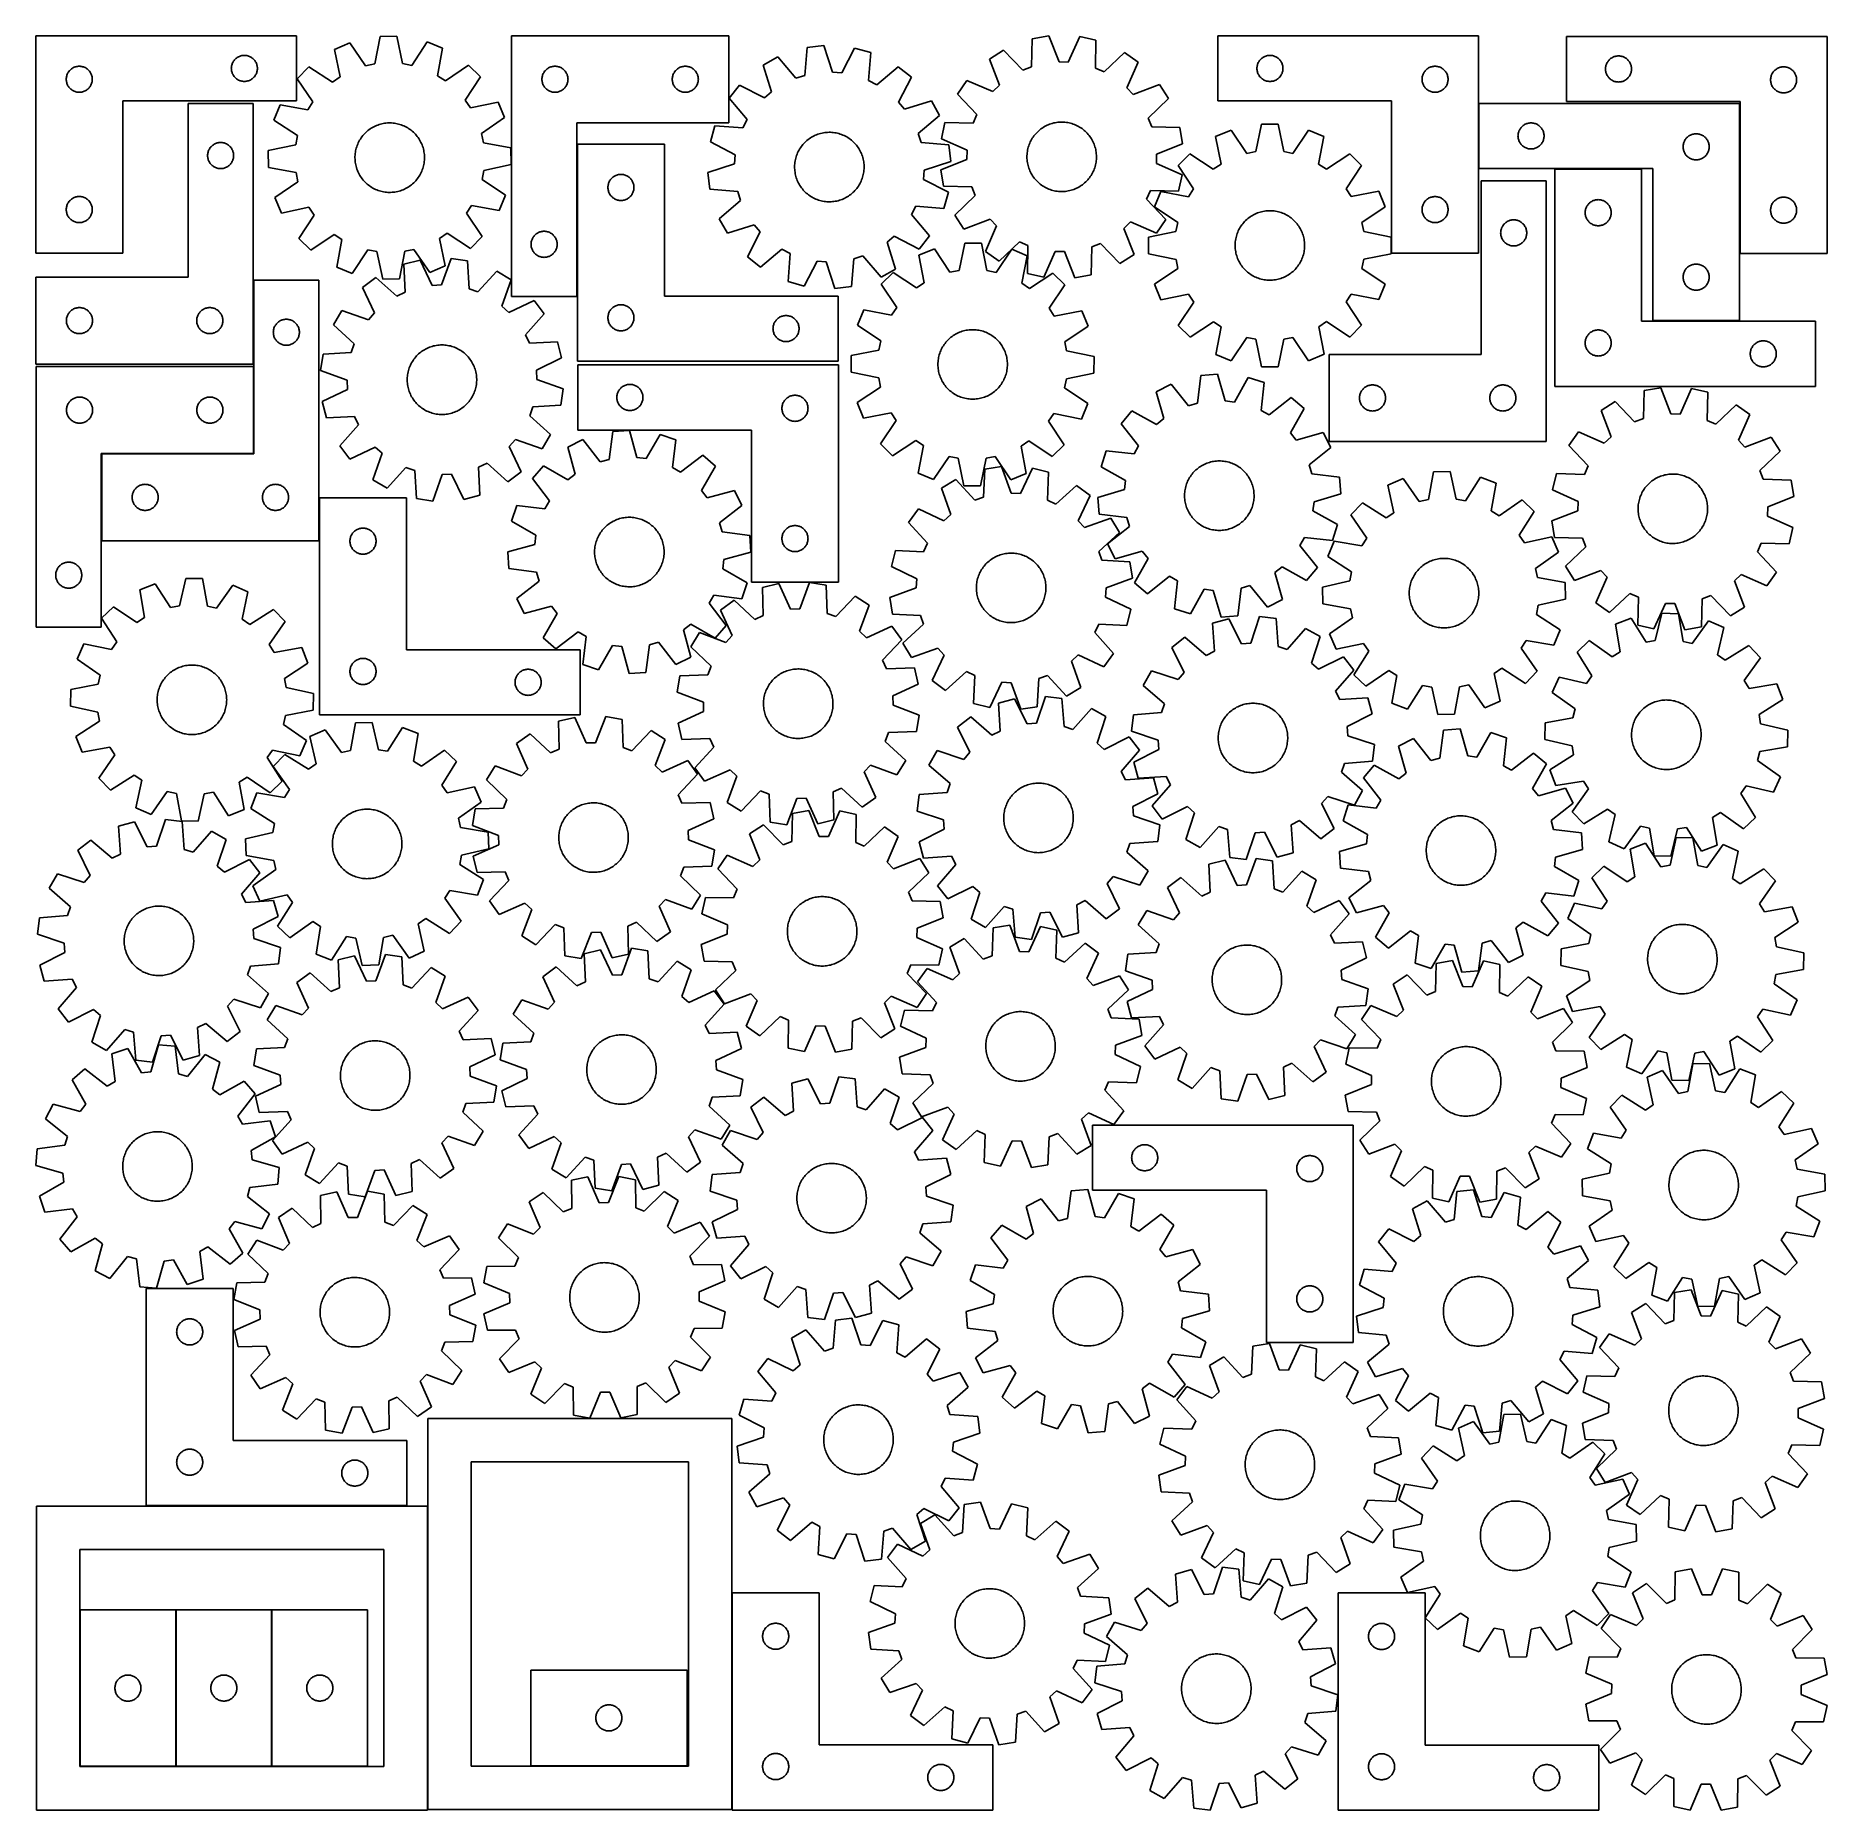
# Model space of a CAD drawing. Header units: millimetres. Extents: x 7 to 1243, y 7 to 1232.
import ezdxf

# ---------------------------------------------------------------- set-up
doc = ezdxf.new("R2010")
doc.units = ezdxf.units.MM
doc.layers.add('CUT', color=7, linetype='CONTINUOUS', true_color=0x000000)

msp = doc.modelspace()

# ---------------------------------------------------------------- linework, layer by layer
at = {"layer": 'CUT'}
for p, q in [((6.520931, 1231.931704), (186.520931, 1231.931704)), ((6.520931, 1081.931704), (6.520931, 1231.931704)), ((186.520931, 1231.931704), (186.520931, 1186.931704)), ((223.256688, 1227.124449), (212.648768, 1222.590411)), ((234.256751, 1211.173242), (223.256688, 1227.124449)), ((244.180901, 1231.53114), (240.548561, 1212.498312)), ((255.716442, 1231.660569), (244.180901, 1231.53114)), ((259.774912, 1212.714033), (255.716442, 1231.660569)), ((276.734262, 1227.724471), (266.09487, 1211.530467)), ((287.441243, 1223.429588), (276.734262, 1227.724471)), ((334.994681, 1231.93463), (334.994681, 1051.93463)), ((484.994681, 1231.93463), (334.994681, 1231.93463)), ((484.994681, 1171.93463), (484.994681, 1231.93463)), ((550.608454, 1225.214576), (539.148045, 1223.893782)), ((556.60309, 1206.788867), (550.608454, 1225.214576)), ((694.575193, 1229.880965), (694.10677, 1210.510291)), ((705.934013, 1231.896573), (694.575193, 1229.880965)), ((713.038579, 1213.869716), (705.934013, 1231.896573)), ((727.312627, 1231.453354), (719.467025, 1213.736442)), ((738.578148, 1228.9687), (727.312627, 1231.453354)), ((738.243332, 1209.595257), (738.578148, 1228.9687)), ((1002.71084, 1231.925848), (822.71084, 1231.925848)), ((822.71084, 1231.925848), (822.71084, 1186.925848)), ((1002.71084, 1081.925848), (1002.71084, 1231.925848)), ((1243.39461, 1231.524725), (1063.39461, 1231.524725)), ((1063.39461, 1231.524725), (1063.39461, 1186.524725)), ((1243.39461, 1081.524725), (1243.39461, 1231.524725)), ((141.99856, 1212.324659), (141.827599, 1211.761075)), ((142.206015, 1212.875855), (141.99856, 1212.324659)), ((142.449077, 1213.412302), (142.206015, 1212.875855)), ((142.726703, 1213.931704), (142.449077, 1213.412302)), ((143.037705, 1214.431836), (142.726703, 1213.931704)), ((143.380751, 1214.910557), (143.037705, 1214.431836)), ((143.754373, 1215.365816), (143.380751, 1214.910557)), ((144.15697, 1215.795665), (143.754373, 1215.365816)), ((144.586819, 1216.198262), (144.15697, 1215.795665)), ((145.042078, 1216.571884), (144.586819, 1216.198262)), ((145.520799, 1216.914931), (145.042078, 1216.571884)), ((146.020931, 1217.225933), (145.520799, 1216.914931)), ((146.540333, 1217.503559), (146.020931, 1217.225933)), ((147.07678, 1217.74662), (146.540333, 1217.503559)), ((147.627976, 1217.954075), (147.07678, 1217.74662)), ((148.19156, 1218.125037), (147.627976, 1217.954075)), ((148.765118, 1218.258772), (148.19156, 1218.125037)), ((149.346195, 1218.354708), (148.765118, 1218.258772)), ((149.932303, 1218.412434), (149.346195, 1218.354708)), ((150.520931, 1218.431704), (149.932303, 1218.412434)), ((151.109559, 1218.412434), (150.520931, 1218.431704)), ((151.695667, 1218.354708), (151.109559, 1218.412434)), ((152.276744, 1218.258772), (151.695667, 1218.354708)), ((152.850303, 1218.125037), (152.276744, 1218.258772)), ((153.413886, 1217.954075), (152.850303, 1218.125037)), ((153.965082, 1217.74662), (153.413886, 1217.954075)), ((154.501529, 1217.503559), (153.965082, 1217.74662)), ((155.020931, 1217.225933), (154.501529, 1217.503559)), ((155.521063, 1216.914931), (155.020931, 1217.225933)), ((155.999784, 1216.571884), (155.521063, 1216.914931)), ((156.455044, 1216.198262), (155.999784, 1216.571884)), ((156.884892, 1215.795665), (156.455044, 1216.198262)), ((157.287489, 1215.365816), (156.884892, 1215.795665)), ((157.661111, 1214.910557), (157.287489, 1215.365816)), ((158.004158, 1214.431836), (157.661111, 1214.910557)), ((158.31516, 1213.931704), (158.004158, 1214.431836)), ((158.592786, 1213.412302), (158.31516, 1213.931704)), ((158.835847, 1212.875855), (158.592786, 1213.412302)), ((159.043302, 1212.324659), (158.835847, 1212.875855)), ((159.214264, 1211.761075), (159.043302, 1212.324659)), ((212.648768, 1222.590411), (216.576471, 1203.616335)), ((240.548561, 1212.498312), (234.256751, 1211.173242)), ((266.09487, 1211.530467), (259.774912, 1212.714033)), ((283.940255, 1204.372161), (287.441243, 1223.429588)), ((518.791231, 1217.348422), (508.70864, 1211.742459)), ((531.380766, 1202.619334), (518.791231, 1217.348422)), ((539.148045, 1223.893782), (537.501962, 1204.587492)), ((571.920499, 1223.471485), (563.011519, 1206.264728)), ((583.013982, 1220.306031), (571.920499, 1223.471485)), ((581.501089, 1200.988848), (583.013982, 1220.306031)), ((674.654315, 1222.109204), (664.931474, 1215.900193)), ((664.931474, 1215.900193), (671.911544, 1197.824767)), ((688.116658, 1208.17336), (674.654315, 1222.109204)), ((719.467025, 1213.736442), (713.038579, 1213.869716)), ((758.1598, 1220.377978), (744.131441, 1207.012068)), ((767.616949, 1213.771329), (758.1598, 1220.377978)), ((759.893723, 1196.00073), (767.616949, 1213.771329)), ((850.017508, 1211.75522), (850.188469, 1212.318803)), ((850.188469, 1212.318803), (850.395925, 1212.869999)), ((850.395925, 1212.869999), (850.638986, 1213.406446)), ((850.638986, 1213.406446), (850.916612, 1213.925848)), ((850.916612, 1213.925848), (851.227614, 1214.42598)), ((851.227614, 1214.42598), (851.57066, 1214.904701)), ((851.57066, 1214.904701), (851.944282, 1215.359961)), ((851.944282, 1215.359961), (852.346879, 1215.789809)), ((852.346879, 1215.789809), (852.776728, 1216.192407)), ((852.776728, 1216.192407), (853.231987, 1216.566028)), ((853.231987, 1216.566028), (853.710708, 1216.909075)), ((853.710708, 1216.909075), (854.21084, 1217.220077)), ((854.21084, 1217.220077), (854.730242, 1217.497703)), ((854.730242, 1217.497703), (855.266689, 1217.740764)), ((855.266689, 1217.740764), (855.817885, 1217.948219)), ((855.817885, 1217.948219), (856.381469, 1218.119181)), ((856.381469, 1218.119181), (856.955027, 1218.252916)), ((856.955027, 1218.252916), (857.536105, 1218.348852)), ((857.536105, 1218.348852), (858.122212, 1218.406579)), ((858.122212, 1218.406579), (858.71084, 1218.425848)), ((858.71084, 1218.425848), (859.299469, 1218.406579)), ((859.299469, 1218.406579), (859.885576, 1218.348852)), ((859.885576, 1218.348852), (860.466653, 1218.252916)), ((860.466653, 1218.252916), (861.040212, 1218.119181)), ((861.040212, 1218.119181), (861.603796, 1217.948219)), ((861.603796, 1217.948219), (862.154991, 1217.740764)), ((862.154991, 1217.740764), (862.691439, 1217.497703)), ((862.691439, 1217.497703), (863.21084, 1217.220077)), ((863.21084, 1217.220077), (863.710972, 1216.909075)), ((863.710972, 1216.909075), (864.189693, 1216.566028)), ((864.189693, 1216.566028), (864.644953, 1216.192407)), ((864.644953, 1216.192407), (865.074801, 1215.789809)), ((865.074801, 1215.789809), (865.477399, 1215.359961)), ((865.477399, 1215.359961), (865.85102, 1214.904701)), ((865.85102, 1214.904701), (866.194067, 1214.42598)), ((866.194067, 1214.42598), (866.505069, 1213.925848)), ((866.505069, 1213.925848), (866.782695, 1213.406446)), ((866.782695, 1213.406446), (867.025756, 1212.869999)), ((867.025756, 1212.869999), (867.233212, 1212.318803)), ((867.233212, 1212.318803), (867.404173, 1211.75522)), ((1090.872238, 1211.91768), (1091.079694, 1212.468876)), ((1091.079694, 1212.468876), (1091.322755, 1213.005323)), ((1091.322755, 1213.005323), (1091.600381, 1213.524725)), ((1091.600381, 1213.524725), (1091.911383, 1214.024857)), ((1091.911383, 1214.024857), (1092.25443, 1214.503578)), ((1092.25443, 1214.503578), (1092.628051, 1214.958838)), ((1092.628051, 1214.958838), (1093.030649, 1215.388686)), ((1093.030649, 1215.388686), (1093.460497, 1215.791283)), ((1093.460497, 1215.791283), (1093.915757, 1216.164905)), ((1093.915757, 1216.164905), (1094.394477, 1216.507952)), ((1094.394477, 1216.507952), (1094.89461, 1216.818954)), ((1094.89461, 1216.818954), (1095.414011, 1217.09658)), ((1095.414011, 1217.09658), (1095.950459, 1217.339641)), ((1095.950459, 1217.339641), (1096.501654, 1217.547096)), ((1096.501654, 1217.547096), (1097.065238, 1217.718058)), ((1097.065238, 1217.718058), (1097.638797, 1217.851793)), ((1097.638797, 1217.851793), (1098.219874, 1217.947729)), ((1098.219874, 1217.947729), (1098.805981, 1218.005456)), ((1098.805981, 1218.005456), (1099.39461, 1218.024725)), ((1099.39461, 1218.024725), (1099.983238, 1218.005456)), ((1099.983238, 1218.005456), (1100.569345, 1217.947729)), ((1100.569345, 1217.947729), (1101.150422, 1217.851793)), ((1101.150422, 1217.851793), (1101.723981, 1217.718058)), ((1101.723981, 1217.718058), (1102.287565, 1217.547096)), ((1102.287565, 1217.547096), (1102.83876, 1217.339641)), ((1102.83876, 1217.339641), (1103.375208, 1217.09658)), ((1103.375208, 1217.09658), (1103.89461, 1216.818954)), ((1103.89461, 1216.818954), (1104.394742, 1216.507952)), ((1104.394742, 1216.507952), (1104.873462, 1216.164905)), ((1104.873462, 1216.164905), (1105.328722, 1215.791283)), ((1105.328722, 1215.791283), (1105.758571, 1215.388686)), ((1105.758571, 1215.388686), (1106.161168, 1214.958838)), ((1106.161168, 1214.958838), (1106.53479, 1214.503578)), ((1106.53479, 1214.503578), (1106.877836, 1214.024857)), ((1106.877836, 1214.024857), (1107.188838, 1213.524725)), ((1107.188838, 1213.524725), (1107.466464, 1213.005323)), ((1107.466464, 1213.005323), (1107.709525, 1212.468876)), ((1107.709525, 1212.468876), (1107.916981, 1211.91768)), ((27.540201, 1202.520332), (27.520931, 1201.931704)), ((27.520931, 1201.931704), (27.540201, 1201.343076)), ((27.597927, 1203.10644), (27.540201, 1202.520332)), ((27.540201, 1201.343076), (27.597927, 1200.756968)), ((27.693864, 1203.687517), (27.597927, 1203.10644)), ((27.597927, 1200.756968), (27.693864, 1200.175891)), ((27.827599, 1204.261075), (27.693864, 1203.687517)), ((27.693864, 1200.175891), (27.827599, 1199.602333)), ((27.99856, 1204.824659), (27.827599, 1204.261075)), ((28.206015, 1205.375855), (27.99856, 1204.824659)), ((28.449077, 1205.912302), (28.206015, 1205.375855)), ((28.726703, 1206.431704), (28.449077, 1205.912302)), ((29.037705, 1206.931836), (28.726703, 1206.431704)), ((29.380751, 1207.410557), (29.037705, 1206.931836)), ((29.754373, 1207.865816), (29.380751, 1207.410557)), ((30.15697, 1208.295665), (29.754373, 1207.865816)), ((30.586819, 1208.698262), (30.15697, 1208.295665)), ((31.042078, 1209.071884), (30.586819, 1208.698262)), ((31.520799, 1209.414931), (31.042078, 1209.071884)), ((32.020931, 1209.725933), (31.520799, 1209.414931)), ((32.540333, 1210.003559), (32.020931, 1209.725933)), ((33.07678, 1210.24662), (32.540333, 1210.003559)), ((33.627976, 1210.454075), (33.07678, 1210.24662)), ((34.19156, 1210.625037), (33.627976, 1210.454075)), ((34.765118, 1210.758772), (34.19156, 1210.625037)), ((35.346195, 1210.854708), (34.765118, 1210.758772)), ((35.932303, 1210.912434), (35.346195, 1210.854708)), ((36.520931, 1210.931704), (35.932303, 1210.912434)), ((37.109559, 1210.912434), (36.520931, 1210.931704)), ((37.695667, 1210.854708), (37.109559, 1210.912434)), ((38.276744, 1210.758772), (37.695667, 1210.854708)), ((38.850303, 1210.625037), (38.276744, 1210.758772)), ((39.413886, 1210.454075), (38.850303, 1210.625037)), ((39.965082, 1210.24662), (39.413886, 1210.454075)), ((40.501529, 1210.003559), (39.965082, 1210.24662)), ((41.020931, 1209.725933), (40.501529, 1210.003559)), ((41.521063, 1209.414931), (41.020931, 1209.725933)), ((41.999784, 1209.071884), (41.521063, 1209.414931)), ((42.455044, 1208.698262), (41.999784, 1209.071884)), ((42.884892, 1208.295665), (42.455044, 1208.698262)), ((43.287489, 1207.865816), (42.884892, 1208.295665)), ((43.661111, 1207.410557), (43.287489, 1207.865816)), ((44.004158, 1206.931836), (43.661111, 1207.410557)), ((44.31516, 1206.431704), (44.004158, 1206.931836)), ((44.592786, 1205.912302), (44.31516, 1206.431704)), ((44.835847, 1205.375855), (44.592786, 1205.912302)), ((45.043302, 1204.824659), (44.835847, 1205.375855)), ((45.214264, 1204.261075), (45.043302, 1204.824659)), ((45.347999, 1203.687517), (45.214264, 1204.261075)), ((45.214264, 1199.602333), (45.347999, 1200.175891)), ((45.443935, 1203.10644), (45.347999, 1203.687517)), ((45.347999, 1200.175891), (45.443935, 1200.756968)), ((45.501662, 1202.520332), (45.443935, 1203.10644)), ((45.443935, 1200.756968), (45.501662, 1201.343076)), ((45.520931, 1201.931704), (45.501662, 1202.520332)), ((45.501662, 1201.343076), (45.520931, 1201.931704)), ((141.540201, 1210.020332), (141.520931, 1209.431704)), ((141.520931, 1209.431704), (141.540201, 1208.843076)), ((141.597927, 1210.60644), (141.540201, 1210.020332)), ((141.540201, 1208.843076), (141.597927, 1208.256968)), ((141.693864, 1211.187517), (141.597927, 1210.60644)), ((141.597927, 1208.256968), (141.693864, 1207.675891)), ((141.827599, 1211.761075), (141.693864, 1211.187517)), ((141.693864, 1207.675891), (141.827599, 1207.102333)), ((141.827599, 1207.102333), (141.99856, 1206.538749)), ((141.99856, 1206.538749), (142.206015, 1205.987553)), ((142.206015, 1205.987553), (142.449077, 1205.451106)), ((142.449077, 1205.451106), (142.726703, 1204.931704)), ((142.726703, 1204.931704), (143.037705, 1204.431572)), ((143.037705, 1204.431572), (143.380751, 1203.952851)), ((143.380751, 1203.952851), (143.754373, 1203.497592)), ((143.754373, 1203.497592), (144.15697, 1203.067743)), ((144.15697, 1203.067743), (144.586819, 1202.665146)), ((144.586819, 1202.665146), (145.042078, 1202.291524)), ((145.042078, 1202.291524), (145.520799, 1201.948478)), ((145.520799, 1201.948478), (146.020931, 1201.637475)), ((146.020931, 1201.637475), (146.540333, 1201.359849)), ((146.540333, 1201.359849), (147.07678, 1201.116788)), ((147.07678, 1201.116788), (147.627976, 1200.909333)), ((147.627976, 1200.909333), (148.19156, 1200.738372)), ((148.19156, 1200.738372), (148.765118, 1200.604637)), ((148.765118, 1200.604637), (149.346195, 1200.5087)), ((149.346195, 1200.5087), (149.932303, 1200.450974)), ((149.932303, 1200.450974), (150.520931, 1200.431704)), ((150.520931, 1200.431704), (151.109559, 1200.450974)), ((151.109559, 1200.450974), (151.695667, 1200.5087)), ((151.695667, 1200.5087), (152.276744, 1200.604637)), ((152.276744, 1200.604637), (152.850303, 1200.738372)), ((152.850303, 1200.738372), (153.413886, 1200.909333)), ((153.413886, 1200.909333), (153.965082, 1201.116788)), ((153.965082, 1201.116788), (154.501529, 1201.359849)), ((154.501529, 1201.359849), (155.020931, 1201.637475)), ((155.020931, 1201.637475), (155.521063, 1201.948478)), ((155.521063, 1201.948478), (155.999784, 1202.291524)), ((155.999784, 1202.291524), (156.455044, 1202.665146)), ((156.455044, 1202.665146), (156.884892, 1203.067743)), ((156.884892, 1203.067743), (157.287489, 1203.497592)), ((157.287489, 1203.497592), (157.661111, 1203.952851)), ((157.661111, 1203.952851), (158.004158, 1204.431572)), ((158.004158, 1204.431572), (158.31516, 1204.931704)), ((158.31516, 1204.931704), (158.592786, 1205.451106)), ((158.592786, 1205.451106), (158.835847, 1205.987553)), ((158.835847, 1205.987553), (159.043302, 1206.538749)), ((159.043302, 1206.538749), (159.214264, 1207.102333)), ((159.347999, 1211.187517), (159.214264, 1211.761075)), ((159.214264, 1207.102333), (159.347999, 1207.675891)), ((159.443935, 1210.60644), (159.347999, 1211.187517)), ((159.347999, 1207.675891), (159.443935, 1208.256968)), ((159.501662, 1210.020332), (159.443935, 1210.60644)), ((159.443935, 1208.256968), (159.501662, 1208.843076)), ((159.520931, 1209.431704), (159.501662, 1210.020332)), ((159.501662, 1208.843076), (159.520931, 1209.431704)), ((195.003683, 1210.511811), (186.938344, 1202.263431)), ((186.938344, 1202.263431), (197.828133, 1186.236737)), ((211.270679, 1199.984358), (195.003683, 1210.511811)), ((216.576471, 1203.616335), (211.270679, 1199.984358)), ((289.326203, 1200.860146), (283.940255, 1204.372161)), ((305.352896, 1211.749936), (289.326203, 1200.860146)), ((303.073824, 1187.4176), (313.601276, 1203.684596)), ((313.601276, 1203.684596), (305.352896, 1211.749936)), ((355.994681, 1201.93463), (356.013951, 1202.523258)), ((356.013951, 1201.346002), (355.994681, 1201.93463)), ((356.013951, 1202.523258), (356.071677, 1203.109365)), ((356.071677, 1200.759894), (356.013951, 1201.346002)), ((356.071677, 1203.109365), (356.167614, 1203.690443)), ((356.167614, 1200.178817), (356.071677, 1200.759894)), ((356.167614, 1203.690443), (356.301349, 1204.264001)), ((356.301349, 1199.605258), (356.167614, 1200.178817)), ((356.301349, 1204.264001), (356.47231, 1204.827585)), ((356.47231, 1204.827585), (356.679765, 1205.378781)), ((356.679765, 1205.378781), (356.922827, 1205.915228)), ((356.922827, 1205.915228), (357.200453, 1206.43463)), ((357.200453, 1206.43463), (357.511455, 1206.934762)), ((357.511455, 1206.934762), (357.854501, 1207.413483)), ((357.854501, 1207.413483), (358.228123, 1207.868742)), ((358.228123, 1207.868742), (358.63072, 1208.298591)), ((358.63072, 1208.298591), (359.060569, 1208.701188)), ((359.060569, 1208.701188), (359.515828, 1209.07481)), ((359.515828, 1209.07481), (359.994549, 1209.417856)), ((359.994549, 1209.417856), (360.494681, 1209.728858)), ((360.494681, 1209.728858), (361.014083, 1210.006484)), ((361.014083, 1210.006484), (361.55053, 1210.249545)), ((361.55053, 1210.249545), (362.101726, 1210.457001)), ((362.101726, 1210.457001), (362.66531, 1210.627962)), ((362.66531, 1210.627962), (363.238868, 1210.761697)), ((363.238868, 1210.761697), (363.819945, 1210.857633)), ((363.819945, 1210.857633), (364.406053, 1210.91536)), ((364.406053, 1210.91536), (364.994681, 1210.93463)), ((364.994681, 1210.93463), (365.583309, 1210.91536)), ((365.583309, 1210.91536), (366.169417, 1210.857633)), ((366.169417, 1210.857633), (366.750494, 1210.761697)), ((366.750494, 1210.761697), (367.324053, 1210.627962)), ((367.324053, 1210.627962), (367.887636, 1210.457001)), ((367.887636, 1210.457001), (368.438832, 1210.249545)), ((368.438832, 1210.249545), (368.975279, 1210.006484)), ((368.975279, 1210.006484), (369.494681, 1209.728858)), ((369.494681, 1209.728858), (369.994813, 1209.417856)), ((369.994813, 1209.417856), (370.473534, 1209.07481)), ((370.473534, 1209.07481), (370.928794, 1208.701188)), ((370.928794, 1208.701188), (371.358642, 1208.298591)), ((371.358642, 1208.298591), (371.761239, 1207.868742)), ((371.761239, 1207.868742), (372.134861, 1207.413483)), ((372.134861, 1207.413483), (372.477908, 1206.934762)), ((372.477908, 1206.934762), (372.78891, 1206.43463)), ((372.78891, 1206.43463), (373.066536, 1205.915228)), ((373.066536, 1205.915228), (373.309597, 1205.378781)), ((373.309597, 1205.378781), (373.517052, 1204.827585)), ((373.517052, 1204.827585), (373.688014, 1204.264001)), ((373.688014, 1204.264001), (373.821749, 1203.690443)), ((373.821749, 1200.178817), (373.688014, 1199.605258)), ((373.821749, 1203.690443), (373.917685, 1203.109365)), ((373.917685, 1200.759894), (373.821749, 1200.178817)), ((373.917685, 1203.109365), (373.975411, 1202.523258)), ((373.975411, 1201.346002), (373.917685, 1200.759894)), ((373.975411, 1202.523258), (373.994681, 1201.93463)), ((373.994681, 1201.93463), (373.975411, 1201.346002)), ((445.994681, 1201.93463), (446.013951, 1202.523258)), ((446.013951, 1201.346002), (445.994681, 1201.93463)), ((446.013951, 1202.523258), (446.071677, 1203.109365)), ((446.071677, 1200.759894), (446.013951, 1201.346002)), ((446.071677, 1203.109365), (446.167614, 1203.690443)), ((446.167614, 1200.178817), (446.071677, 1200.759894)), ((446.167614, 1203.690443), (446.301349, 1204.264001)), ((446.301349, 1199.605258), (446.167614, 1200.178817)), ((446.301349, 1204.264001), (446.47231, 1204.827585)), ((446.47231, 1204.827585), (446.679765, 1205.378781)), ((446.679765, 1205.378781), (446.922827, 1205.915228)), ((446.922827, 1205.915228), (447.200453, 1206.43463)), ((447.200453, 1206.43463), (447.511455, 1206.934762)), ((447.511455, 1206.934762), (447.854501, 1207.413483)), ((447.854501, 1207.413483), (448.228123, 1207.868742)), ((448.228123, 1207.868742), (448.63072, 1208.298591)), ((448.63072, 1208.298591), (449.060569, 1208.701188)), ((449.060569, 1208.701188), (449.515828, 1209.07481)), ((449.515828, 1209.07481), (449.994549, 1209.417856)), ((449.994549, 1209.417856), (450.494681, 1209.728858)), ((450.494681, 1209.728858), (451.014083, 1210.006484)), ((451.014083, 1210.006484), (451.55053, 1210.249545)), ((451.55053, 1210.249545), (452.101726, 1210.457001)), ((452.101726, 1210.457001), (452.66531, 1210.627962)), ((452.66531, 1210.627962), (453.238868, 1210.761697)), ((453.238868, 1210.761697), (453.819945, 1210.857633)), ((453.819945, 1210.857633), (454.406053, 1210.91536)), ((454.406053, 1210.91536), (454.994681, 1210.93463)), ((454.994681, 1210.93463), (455.583309, 1210.91536)), ((455.583309, 1210.91536), (456.169417, 1210.857633)), ((456.169417, 1210.857633), (456.750494, 1210.761697)), ((456.750494, 1210.761697), (457.324053, 1210.627962)), ((457.324053, 1210.627962), (457.887636, 1210.457001)), ((457.887636, 1210.457001), (458.438832, 1210.249545)), ((458.438832, 1210.249545), (458.975279, 1210.006484)), ((458.975279, 1210.006484), (459.494681, 1209.728858)), ((459.494681, 1209.728858), (459.994813, 1209.417856)), ((459.994813, 1209.417856), (460.473534, 1209.07481)), ((460.473534, 1209.07481), (460.928794, 1208.701188)), ((460.928794, 1208.701188), (461.358642, 1208.298591)), ((461.358642, 1208.298591), (461.761239, 1207.868742)), ((461.761239, 1207.868742), (462.134861, 1207.413483)), ((462.134861, 1207.413483), (462.477908, 1206.934762)), ((462.477908, 1206.934762), (462.78891, 1206.43463)), ((462.78891, 1206.43463), (463.066536, 1205.915228)), ((463.066536, 1205.915228), (463.309597, 1205.378781)), ((463.309597, 1205.378781), (463.517052, 1204.827585)), ((463.517052, 1204.827585), (463.688014, 1204.264001)), ((463.688014, 1204.264001), (463.821749, 1203.690443)), ((463.821749, 1200.178817), (463.688014, 1199.605258)), ((463.821749, 1203.690443), (463.917685, 1203.109365)), ((463.917685, 1200.759894), (463.821749, 1200.178817)), ((463.917685, 1203.109365), (463.975411, 1202.523258)), ((463.975411, 1201.346002), (463.917685, 1200.759894)), ((463.975411, 1202.523258), (463.994681, 1201.93463)), ((463.994681, 1201.93463), (463.975411, 1201.346002)), ((508.70864, 1211.742459), (514.576055, 1193.275844)), ((537.501962, 1204.587492), (531.380766, 1202.619334)), ((563.011519, 1206.264728), (556.60309, 1206.788867)), ((587.221127, 1198.052207), (581.501089, 1200.988848)), ((602.036691, 1210.539859), (587.221127, 1198.052207)), ((611.074367, 1203.370068), (602.036691, 1210.539859)), ((602.28427, 1186.102277), (611.074367, 1203.370068)), ((649.501107, 1201.096633), (642.894459, 1191.639484)), ((667.271707, 1193.373407), (649.501107, 1201.096633)), ((694.10677, 1210.510291), (688.116658, 1208.17336)), ((744.131441, 1207.012068), (738.243332, 1209.595257)), ((849.71084, 1209.425848), (849.73011, 1210.014476)), ((849.73011, 1208.83722), (849.71084, 1209.425848)), ((849.73011, 1210.014476), (849.787837, 1210.600584)), ((849.787837, 1208.251113), (849.73011, 1208.83722)), ((849.787837, 1210.600584), (849.883773, 1211.181661)), ((849.883773, 1207.670035), (849.787837, 1208.251113)), ((849.883773, 1211.181661), (850.017508, 1211.75522)), ((850.017508, 1207.096477), (849.883773, 1207.670035)), ((850.188469, 1206.532893), (850.017508, 1207.096477)), ((850.395925, 1205.981697), (850.188469, 1206.532893)), ((850.638986, 1205.44525), (850.395925, 1205.981697)), ((850.916612, 1204.925848), (850.638986, 1205.44525)), ((851.227614, 1204.425716), (850.916612, 1204.925848)), ((851.57066, 1203.946995), (851.227614, 1204.425716)), ((851.944282, 1203.491736), (851.57066, 1203.946995)), ((852.346879, 1203.061887), (851.944282, 1203.491736)), ((852.776728, 1202.65929), (852.346879, 1203.061887)), ((853.231987, 1202.285668), (852.776728, 1202.65929)), ((853.710708, 1201.942622), (853.231987, 1202.285668)), ((854.21084, 1201.63162), (853.710708, 1201.942622)), ((854.730242, 1201.353994), (854.21084, 1201.63162)), ((855.266689, 1201.110932), (854.730242, 1201.353994)), ((855.817885, 1200.903477), (855.266689, 1201.110932)), ((856.381469, 1200.732516), (855.817885, 1200.903477)), ((856.955027, 1200.598781), (856.381469, 1200.732516)), ((857.536105, 1200.502845), (856.955027, 1200.598781)), ((858.122212, 1200.445118), (857.536105, 1200.502845)), ((858.71084, 1200.425848), (858.122212, 1200.445118)), ((859.299469, 1200.445118), (858.71084, 1200.425848)), ((859.885576, 1200.502845), (859.299469, 1200.445118)), ((860.466653, 1200.598781), (859.885576, 1200.502845)), ((861.040212, 1200.732516), (860.466653, 1200.598781)), ((861.603796, 1200.903477), (861.040212, 1200.732516)), ((862.154991, 1201.110932), (861.603796, 1200.903477)), ((862.691439, 1201.353994), (862.154991, 1201.110932)), ((863.21084, 1201.63162), (862.691439, 1201.353994)), ((863.710972, 1201.942622), (863.21084, 1201.63162)), ((864.189693, 1202.285668), (863.710972, 1201.942622)), ((864.644953, 1202.65929), (864.189693, 1202.285668)), ((865.074801, 1203.061887), (864.644953, 1202.65929)), ((865.477399, 1203.491736), (865.074801, 1203.061887)), ((865.85102, 1203.946995), (865.477399, 1203.491736)), ((866.194067, 1204.425716), (865.85102, 1203.946995)), ((866.505069, 1204.925848), (866.194067, 1204.425716)), ((866.782695, 1205.44525), (866.505069, 1204.925848)), ((867.025756, 1205.981697), (866.782695, 1205.44525)), ((867.233212, 1206.532893), (867.025756, 1205.981697)), ((867.404173, 1207.096477), (867.233212, 1206.532893)), ((867.404173, 1211.75522), (867.537908, 1211.181661)), ((867.537908, 1207.670035), (867.404173, 1207.096477)), ((867.537908, 1211.181661), (867.633844, 1210.600584)), ((867.633844, 1208.251113), (867.537908, 1207.670035)), ((867.633844, 1210.600584), (867.691571, 1210.014476)), ((867.691571, 1208.83722), (867.633844, 1208.251113)), ((867.691571, 1210.014476), (867.71084, 1209.425848)), ((867.71084, 1209.425848), (867.691571, 1208.83722)), ((963.71084, 1201.925848), (963.73011, 1202.514476)), ((963.73011, 1201.33722), (963.71084, 1201.925848)), ((963.73011, 1202.514476), (963.787837, 1203.100584)), ((963.787837, 1200.751113), (963.73011, 1201.33722)), ((963.787837, 1203.100584), (963.883773, 1203.681661)), ((963.883773, 1200.170035), (963.787837, 1200.751113)), ((963.883773, 1203.681661), (964.017508, 1204.25522)), ((964.017508, 1199.596477), (963.883773, 1200.170035)), ((964.017508, 1204.25522), (964.188469, 1204.818803)), ((964.188469, 1204.818803), (964.395925, 1205.369999)), ((964.395925, 1205.369999), (964.638986, 1205.906446)), ((964.638986, 1205.906446), (964.916612, 1206.425848)), ((964.916612, 1206.425848), (965.227614, 1206.92598)), ((965.227614, 1206.92598), (965.57066, 1207.404701)), ((965.57066, 1207.404701), (965.944282, 1207.859961)), ((965.944282, 1207.859961), (966.346879, 1208.289809)), ((966.346879, 1208.289809), (966.776728, 1208.692407)), ((966.776728, 1208.692407), (967.231987, 1209.066028)), ((967.231987, 1209.066028), (967.710708, 1209.409075)), ((967.710708, 1209.409075), (968.21084, 1209.720077)), ((968.21084, 1209.720077), (968.730242, 1209.997703)), ((968.730242, 1209.997703), (969.266689, 1210.240764)), ((969.266689, 1210.240764), (969.817885, 1210.448219)), ((969.817885, 1210.448219), (970.381469, 1210.619181)), ((970.381469, 1210.619181), (970.955027, 1210.752916)), ((970.955027, 1210.752916), (971.536105, 1210.848852)), ((971.536105, 1210.848852), (972.122212, 1210.906579)), ((972.122212, 1210.906579), (972.71084, 1210.925848)), ((972.71084, 1210.925848), (973.299469, 1210.906579)), ((973.299469, 1210.906579), (973.885576, 1210.848852)), ((973.885576, 1210.848852), (974.466653, 1210.752916)), ((974.466653, 1210.752916), (975.040212, 1210.619181)), ((975.040212, 1210.619181), (975.603796, 1210.448219)), ((975.603796, 1210.448219), (976.154991, 1210.240764)), ((976.154991, 1210.240764), (976.691439, 1209.997703)), ((976.691439, 1209.997703), (977.21084, 1209.720077)), ((977.21084, 1209.720077), (977.710972, 1209.409075)), ((977.710972, 1209.409075), (978.189693, 1209.066028)), ((978.189693, 1209.066028), (978.644953, 1208.692407)), ((978.644953, 1208.692407), (979.074801, 1208.289809)), ((979.074801, 1208.289809), (979.477399, 1207.859961)), ((979.477399, 1207.859961), (979.85102, 1207.404701)), ((979.85102, 1207.404701), (980.194067, 1206.92598)), ((980.194067, 1206.92598), (980.505069, 1206.425848)), ((980.505069, 1206.425848), (980.782695, 1205.906446)), ((980.782695, 1205.906446), (981.025756, 1205.369999)), ((981.025756, 1205.369999), (981.233212, 1204.818803)), ((981.233212, 1204.818803), (981.404173, 1204.25522)), ((981.404173, 1204.25522), (981.537908, 1203.681661)), ((981.537908, 1200.170035), (981.404173, 1199.596477)), ((981.537908, 1203.681661), (981.633844, 1203.100584)), ((981.633844, 1200.751113), (981.537908, 1200.170035)), ((981.633844, 1203.100584), (981.691571, 1202.514476)), ((981.691571, 1201.33722), (981.633844, 1200.751113)), ((981.691571, 1202.514476), (981.71084, 1201.925848)), ((981.71084, 1201.925848), (981.691571, 1201.33722)), ((1090.39461, 1209.024725), (1090.413879, 1209.613353)), ((1090.413879, 1208.436097), (1090.39461, 1209.024725)), ((1090.413879, 1209.613353), (1090.471606, 1210.199461)), ((1090.471606, 1207.849989), (1090.413879, 1208.436097)), ((1090.471606, 1210.199461), (1090.567542, 1210.780538)), ((1090.567542, 1207.268912), (1090.471606, 1207.849989)), ((1090.567542, 1210.780538), (1090.701277, 1211.354097)), ((1090.701277, 1206.695354), (1090.567542, 1207.268912)), ((1090.701277, 1211.354097), (1090.872238, 1211.91768)), ((1090.872238, 1206.13177), (1090.701277, 1206.695354)), ((1091.079694, 1205.580574), (1090.872238, 1206.13177)), ((1091.322755, 1205.044127), (1091.079694, 1205.580574)), ((1091.600381, 1204.524725), (1091.322755, 1205.044127)), ((1091.911383, 1204.024593), (1091.600381, 1204.524725)), ((1092.25443, 1203.545872), (1091.911383, 1204.024593)), ((1092.628051, 1203.090613), (1092.25443, 1203.545872)), ((1093.030649, 1202.660764), (1092.628051, 1203.090613)), ((1093.460497, 1202.258167), (1093.030649, 1202.660764)), ((1093.915757, 1201.884545), (1093.460497, 1202.258167)), ((1094.394477, 1201.541499), (1093.915757, 1201.884545)), ((1094.89461, 1201.230497), (1094.394477, 1201.541499)), ((1095.414011, 1200.952871), (1094.89461, 1201.230497)), ((1095.950459, 1200.709809), (1095.414011, 1200.952871)), ((1096.501654, 1200.502354), (1095.950459, 1200.709809)), ((1097.065238, 1200.331393), (1096.501654, 1200.502354)), ((1097.638797, 1200.197658), (1097.065238, 1200.331393)), ((1098.219874, 1200.101721), (1097.638797, 1200.197658)), ((1098.805981, 1200.043995), (1098.219874, 1200.101721)), ((1099.39461, 1200.024725), (1098.805981, 1200.043995)), ((1099.983238, 1200.043995), (1099.39461, 1200.024725)), ((1100.569345, 1200.101721), (1099.983238, 1200.043995)), ((1101.150422, 1200.197658), (1100.569345, 1200.101721)), ((1101.723981, 1200.331393), (1101.150422, 1200.197658)), ((1102.287565, 1200.502354), (1101.723981, 1200.331393)), ((1102.83876, 1200.709809), (1102.287565, 1200.502354)), ((1103.375208, 1200.952871), (1102.83876, 1200.709809)), ((1103.89461, 1201.230497), (1103.375208, 1200.952871)), ((1104.394742, 1201.541499), (1103.89461, 1201.230497)), ((1104.873462, 1201.884545), (1104.394742, 1201.541499)), ((1105.328722, 1202.258167), (1104.873462, 1201.884545)), ((1105.758571, 1202.660764), (1105.328722, 1202.258167)), ((1106.161168, 1203.090613), (1105.758571, 1202.660764)), ((1106.53479, 1203.545872), (1106.161168, 1203.090613)), ((1106.877836, 1204.024593), (1106.53479, 1203.545872)), ((1107.188838, 1204.524725), (1106.877836, 1204.024593)), ((1107.466464, 1205.044127), (1107.188838, 1204.524725)), ((1107.709525, 1205.580574), (1107.466464, 1205.044127)), ((1107.916981, 1206.13177), (1107.709525, 1205.580574)), ((1107.916981, 1211.91768), (1108.087942, 1211.354097)), ((1108.087942, 1206.695354), (1107.916981, 1206.13177)), ((1108.087942, 1211.354097), (1108.221677, 1210.780538)), ((1108.221677, 1207.268912), (1108.087942, 1206.695354)), ((1108.221677, 1210.780538), (1108.317613, 1210.199461)), ((1108.317613, 1207.849989), (1108.221677, 1207.268912)), ((1108.317613, 1210.199461), (1108.37534, 1209.613353)), ((1108.37534, 1208.436097), (1108.317613, 1207.849989)), ((1108.37534, 1209.613353), (1108.39461, 1209.024725)), ((1108.39461, 1209.024725), (1108.37534, 1208.436097)), ((1204.39461, 1201.524725), (1204.413879, 1202.113353)), ((1204.413879, 1200.936097), (1204.39461, 1201.524725)), ((1204.413879, 1202.113353), (1204.471606, 1202.699461)), ((1204.471606, 1200.349989), (1204.413879, 1200.936097)), ((1204.471606, 1202.699461), (1204.567542, 1203.280538)), ((1204.567542, 1199.768912), (1204.471606, 1200.349989)), ((1204.567542, 1203.280538), (1204.701277, 1203.854097)), ((1204.701277, 1203.854097), (1204.872238, 1204.41768)), ((1204.872238, 1204.41768), (1205.079694, 1204.968876)), ((1205.079694, 1204.968876), (1205.322755, 1205.505323)), ((1205.322755, 1205.505323), (1205.600381, 1206.024725)), ((1205.600381, 1206.024725), (1205.911383, 1206.524857)), ((1205.911383, 1206.524857), (1206.25443, 1207.003578)), ((1206.25443, 1207.003578), (1206.628051, 1207.458838)), ((1206.628051, 1207.458838), (1207.030649, 1207.888686)), ((1207.030649, 1207.888686), (1207.460497, 1208.291283)), ((1207.460497, 1208.291283), (1207.915757, 1208.664905)), ((1207.915757, 1208.664905), (1208.394477, 1209.007952)), ((1208.394477, 1209.007952), (1208.89461, 1209.318954)), ((1208.89461, 1209.318954), (1209.414011, 1209.59658)), ((1209.414011, 1209.59658), (1209.950459, 1209.839641)), ((1209.950459, 1209.839641), (1210.501654, 1210.047096)), ((1210.501654, 1210.047096), (1211.065238, 1210.218058)), ((1211.065238, 1210.218058), (1211.638797, 1210.351793)), ((1211.638797, 1210.351793), (1212.219874, 1210.447729)), ((1212.219874, 1210.447729), (1212.805981, 1210.505456)), ((1212.805981, 1210.505456), (1213.39461, 1210.524725)), ((1213.39461, 1210.524725), (1213.983238, 1210.505456)), ((1213.983238, 1210.505456), (1214.569345, 1210.447729)), ((1214.569345, 1210.447729), (1215.150422, 1210.351793)), ((1215.150422, 1210.351793), (1215.723981, 1210.218058)), ((1215.723981, 1210.218058), (1216.287565, 1210.047096)), ((1216.287565, 1210.047096), (1216.83876, 1209.839641)), ((1216.83876, 1209.839641), (1217.375208, 1209.59658)), ((1217.375208, 1209.59658), (1217.89461, 1209.318954)), ((1217.89461, 1209.318954), (1218.394742, 1209.007952)), ((1218.394742, 1209.007952), (1218.873462, 1208.664905)), ((1218.873462, 1208.664905), (1219.328722, 1208.291283)), ((1219.328722, 1208.291283), (1219.758571, 1207.888686)), ((1219.758571, 1207.888686), (1220.161168, 1207.458838)), ((1220.161168, 1207.458838), (1220.53479, 1207.003578)), ((1220.53479, 1207.003578), (1220.877836, 1206.524857)), ((1220.877836, 1206.524857), (1221.188838, 1206.024725)), ((1221.188838, 1206.024725), (1221.466464, 1205.505323)), ((1221.466464, 1205.505323), (1221.709525, 1204.968876)), ((1221.709525, 1204.968876), (1221.916981, 1204.41768)), ((1221.916981, 1204.41768), (1222.087942, 1203.854097)), ((1222.087942, 1203.854097), (1222.221677, 1203.280538)), ((1222.221677, 1203.280538), (1222.317613, 1202.699461)), ((1222.317613, 1200.349989), (1222.221677, 1199.768912)), ((1222.317613, 1202.699461), (1222.37534, 1202.113353)), ((1222.37534, 1200.936097), (1222.317613, 1200.349989)), ((1222.37534, 1202.113353), (1222.39461, 1201.524725)), ((1222.39461, 1201.524725), (1222.37534, 1200.936097)), ((27.827599, 1199.602333), (27.99856, 1199.038749)), ((27.99856, 1199.038749), (28.206015, 1198.487553)), ((28.206015, 1198.487553), (28.449077, 1197.951106)), ((28.449077, 1197.951106), (28.726703, 1197.431704)), ((28.726703, 1197.431704), (29.037705, 1196.931572)), ((29.037705, 1196.931572), (29.380751, 1196.452851)), ((29.380751, 1196.452851), (29.754373, 1195.997592)), ((29.754373, 1195.997592), (30.15697, 1195.567743)), ((30.15697, 1195.567743), (30.586819, 1195.165146)), ((30.586819, 1195.165146), (31.042078, 1194.791524)), ((31.042078, 1194.791524), (31.520799, 1194.448478)), ((31.520799, 1194.448478), (32.020931, 1194.137475)), ((32.020931, 1194.137475), (32.540333, 1193.859849)), ((32.540333, 1193.859849), (33.07678, 1193.616788)), ((33.07678, 1193.616788), (33.627976, 1193.409333)), ((33.627976, 1193.409333), (34.19156, 1193.238372)), ((34.19156, 1193.238372), (34.765118, 1193.104637)), ((34.765118, 1193.104637), (35.346195, 1193.0087)), ((35.346195, 1193.0087), (35.932303, 1192.950974)), ((35.932303, 1192.950974), (36.520931, 1192.931704)), ((36.520931, 1192.931704), (37.109559, 1192.950974)), ((37.109559, 1192.950974), (37.695667, 1193.0087)), ((37.695667, 1193.0087), (38.276744, 1193.104637)), ((38.276744, 1193.104637), (38.850303, 1193.238372)), ((38.850303, 1193.238372), (39.413886, 1193.409333)), ((39.413886, 1193.409333), (39.965082, 1193.616788)), ((39.965082, 1193.616788), (40.501529, 1193.859849)), ((40.501529, 1193.859849), (41.020931, 1194.137475)), ((41.020931, 1194.137475), (41.521063, 1194.448478)), ((41.521063, 1194.448478), (41.999784, 1194.791524)), ((41.999784, 1194.791524), (42.455044, 1195.165146)), ((42.455044, 1195.165146), (42.884892, 1195.567743)), ((42.884892, 1195.567743), (43.287489, 1195.997592)), ((43.287489, 1195.997592), (43.661111, 1196.452851)), ((43.661111, 1196.452851), (44.004158, 1196.931572)), ((44.004158, 1196.931572), (44.31516, 1197.431704)), ((44.31516, 1197.431704), (44.592786, 1197.951106)), ((44.592786, 1197.951106), (44.835847, 1198.487553)), ((44.835847, 1198.487553), (45.043302, 1199.038749)), ((45.043302, 1199.038749), (45.214264, 1199.602333)), ((356.47231, 1199.041675), (356.301349, 1199.605258)), ((356.679765, 1198.490479), (356.47231, 1199.041675)), ((356.922827, 1197.954031), (356.679765, 1198.490479)), ((357.200453, 1197.43463), (356.922827, 1197.954031)), ((357.511455, 1196.934498), (357.200453, 1197.43463)), ((357.854501, 1196.455777), (357.511455, 1196.934498)), ((358.228123, 1196.000517), (357.854501, 1196.455777)), ((358.63072, 1195.570669), (358.228123, 1196.000517)), ((359.060569, 1195.168071), (358.63072, 1195.570669)), ((359.515828, 1194.79445), (359.060569, 1195.168071)), ((359.994549, 1194.451403), (359.515828, 1194.79445)), ((360.494681, 1194.140401), (359.994549, 1194.451403)), ((361.014083, 1193.862775), (360.494681, 1194.140401)), ((361.55053, 1193.619714), (361.014083, 1193.862775)), ((362.101726, 1193.412259), (361.55053, 1193.619714)), ((362.66531, 1193.241297), (362.101726, 1193.412259)), ((363.238868, 1193.107562), (362.66531, 1193.241297)), ((363.819945, 1193.011626), (363.238868, 1193.107562)), ((364.406053, 1192.953899), (363.819945, 1193.011626)), ((364.994681, 1192.93463), (364.406053, 1192.953899)), ((365.583309, 1192.953899), (364.994681, 1192.93463)), ((366.169417, 1193.011626), (365.583309, 1192.953899)), ((366.750494, 1193.107562), (366.169417, 1193.011626)), ((367.324053, 1193.241297), (366.750494, 1193.107562)), ((367.887636, 1193.412259), (367.324053, 1193.241297)), ((368.438832, 1193.619714), (367.887636, 1193.412259)), ((368.975279, 1193.862775), (368.438832, 1193.619714)), ((369.494681, 1194.140401), (368.975279, 1193.862775)), ((369.994813, 1194.451403), (369.494681, 1194.140401)), ((370.473534, 1194.79445), (369.994813, 1194.451403)), ((370.928794, 1195.168071), (370.473534, 1194.79445)), ((371.358642, 1195.570669), (370.928794, 1195.168071)), ((371.761239, 1196.000517), (371.358642, 1195.570669)), ((372.134861, 1196.455777), (371.761239, 1196.000517)), ((372.477908, 1196.934498), (372.134861, 1196.455777)), ((372.78891, 1197.43463), (372.477908, 1196.934498)), ((373.066536, 1197.954031), (372.78891, 1197.43463)), ((373.309597, 1198.490479), (373.066536, 1197.954031)), ((373.517052, 1199.041675), (373.309597, 1198.490479)), ((373.688014, 1199.605258), (373.517052, 1199.041675)), ((446.47231, 1199.041675), (446.301349, 1199.605258)), ((446.679765, 1198.490479), (446.47231, 1199.041675)), ((446.922827, 1197.954031), (446.679765, 1198.490479)), ((447.200453, 1197.43463), (446.922827, 1197.954031)), ((447.511455, 1196.934498), (447.200453, 1197.43463)), ((447.854501, 1196.455777), (447.511455, 1196.934498)), ((448.228123, 1196.000517), (447.854501, 1196.455777)), ((448.63072, 1195.570669), (448.228123, 1196.000517)), ((449.060569, 1195.168071), (448.63072, 1195.570669)), ((449.515828, 1194.79445), (449.060569, 1195.168071)), ((449.994549, 1194.451403), (449.515828, 1194.79445)), ((450.494681, 1194.140401), (449.994549, 1194.451403)), ((451.014083, 1193.862775), (450.494681, 1194.140401)), ((451.55053, 1193.619714), (451.014083, 1193.862775)), ((452.101726, 1193.412259), (451.55053, 1193.619714)), ((452.66531, 1193.241297), (452.101726, 1193.412259)), ((453.238868, 1193.107562), (452.66531, 1193.241297)), ((453.819945, 1193.011626), (453.238868, 1193.107562)), ((454.406053, 1192.953899), (453.819945, 1193.011626)), ((454.994681, 1192.93463), (454.406053, 1192.953899)), ((455.583309, 1192.953899), (454.994681, 1192.93463)), ((456.169417, 1193.011626), (455.583309, 1192.953899)), ((456.750494, 1193.107562), (456.169417, 1193.011626)), ((457.324053, 1193.241297), (456.750494, 1193.107562)), ((457.887636, 1193.412259), (457.324053, 1193.241297)), ((458.438832, 1193.619714), (457.887636, 1193.412259)), ((458.975279, 1193.862775), (458.438832, 1193.619714)), ((459.494681, 1194.140401), (458.975279, 1193.862775)), ((459.994813, 1194.451403), (459.494681, 1194.140401)), ((460.473534, 1194.79445), (459.994813, 1194.451403)), ((460.928794, 1195.168071), (460.473534, 1194.79445)), ((461.358642, 1195.570669), (460.928794, 1195.168071)), ((461.761239, 1196.000517), (461.358642, 1195.570669)), ((462.134861, 1196.455777), (461.761239, 1196.000517)), ((462.477908, 1196.934498), (462.134861, 1196.455777)), ((462.78891, 1197.43463), (462.477908, 1196.934498)), ((463.066536, 1197.954031), (462.78891, 1197.43463)), ((463.309597, 1198.490479), (463.066536, 1197.954031)), ((463.517052, 1199.041675), (463.309597, 1198.490479)), ((463.688014, 1199.605258), (463.517052, 1199.041675)), ((492.406198, 1197.905119), (485.236407, 1188.867444)), ((485.236407, 1188.867444), (497.724059, 1174.051879)), ((509.673989, 1189.115022), (492.406198, 1197.905119)), ((514.576055, 1193.275844), (509.673989, 1189.115022)), ((642.894459, 1191.639484), (656.260368, 1177.611125)), ((671.911544, 1197.824767), (667.271707, 1193.373407)), ((764.345083, 1191.360893), (759.893723, 1196.00073)), ((782.420509, 1198.340962), (764.345083, 1191.360893)), ((774.693676, 1175.155778), (788.62952, 1188.618121)), ((788.62952, 1188.618121), (782.420509, 1198.340962)), ((964.188469, 1199.032893), (964.017508, 1199.596477)), ((964.395925, 1198.481697), (964.188469, 1199.032893)), ((964.638986, 1197.94525), (964.395925, 1198.481697)), ((964.916612, 1197.425848), (964.638986, 1197.94525)), ((965.227614, 1196.925716), (964.916612, 1197.425848)), ((965.57066, 1196.446995), (965.227614, 1196.925716)), ((965.944282, 1195.991736), (965.57066, 1196.446995)), ((966.346879, 1195.561887), (965.944282, 1195.991736)), ((966.776728, 1195.15929), (966.346879, 1195.561887)), ((967.231987, 1194.785668), (966.776728, 1195.15929)), ((967.710708, 1194.442622), (967.231987, 1194.785668)), ((968.21084, 1194.13162), (967.710708, 1194.442622)), ((968.730242, 1193.853994), (968.21084, 1194.13162)), ((969.266689, 1193.610932), (968.730242, 1193.853994)), ((969.817885, 1193.403477), (969.266689, 1193.610932)), ((970.381469, 1193.232516), (969.817885, 1193.403477)), ((970.955027, 1193.098781), (970.381469, 1193.232516)), ((971.536105, 1193.002845), (970.955027, 1193.098781)), ((972.122212, 1192.945118), (971.536105, 1193.002845)), ((972.71084, 1192.925848), (972.122212, 1192.945118)), ((973.299469, 1192.945118), (972.71084, 1192.925848)), ((973.885576, 1193.002845), (973.299469, 1192.945118)), ((974.466653, 1193.098781), (973.885576, 1193.002845)), ((975.040212, 1193.232516), (974.466653, 1193.098781)), ((975.603796, 1193.403477), (975.040212, 1193.232516)), ((976.154991, 1193.610932), (975.603796, 1193.403477)), ((976.691439, 1193.853994), (976.154991, 1193.610932)), ((977.21084, 1194.13162), (976.691439, 1193.853994)), ((977.710972, 1194.442622), (977.21084, 1194.13162)), ((978.189693, 1194.785668), (977.710972, 1194.442622)), ((978.644953, 1195.15929), (978.189693, 1194.785668)), ((979.074801, 1195.561887), (978.644953, 1195.15929)), ((979.477399, 1195.991736), (979.074801, 1195.561887)), ((979.85102, 1196.446995), (979.477399, 1195.991736)), ((980.194067, 1196.925716), (979.85102, 1196.446995)), ((980.505069, 1197.425848), (980.194067, 1196.925716)), ((980.782695, 1197.94525), (980.505069, 1197.425848)), ((981.025756, 1198.481697), (980.782695, 1197.94525)), ((981.233212, 1199.032893), (981.025756, 1198.481697)), ((981.404173, 1199.596477), (981.233212, 1199.032893)), ((1204.701277, 1199.195354), (1204.567542, 1199.768912)), ((1204.872238, 1198.63177), (1204.701277, 1199.195354)), ((1205.079694, 1198.080574), (1204.872238, 1198.63177)), ((1205.322755, 1197.544127), (1205.079694, 1198.080574)), ((1205.600381, 1197.024725), (1205.322755, 1197.544127)), ((1205.911383, 1196.524593), (1205.600381, 1197.024725)), ((1206.25443, 1196.045872), (1205.911383, 1196.524593)), ((1206.628051, 1195.590613), (1206.25443, 1196.045872)), ((1207.030649, 1195.160764), (1206.628051, 1195.590613)), ((1207.460497, 1194.758167), (1207.030649, 1195.160764)), ((1207.915757, 1194.384545), (1207.460497, 1194.758167)), ((1208.394477, 1194.041499), (1207.915757, 1194.384545)), ((1208.89461, 1193.730497), (1208.394477, 1194.041499)), ((1209.414011, 1193.452871), (1208.89461, 1193.730497)), ((1209.950459, 1193.209809), (1209.414011, 1193.452871)), ((1210.501654, 1193.002354), (1209.950459, 1193.209809)), ((1211.065238, 1192.831393), (1210.501654, 1193.002354)), ((1211.638797, 1192.697658), (1211.065238, 1192.831393)), ((1212.219874, 1192.601721), (1211.638797, 1192.697658)), ((1212.805981, 1192.543995), (1212.219874, 1192.601721)), ((1213.39461, 1192.524725), (1212.805981, 1192.543995)), ((1213.983238, 1192.543995), (1213.39461, 1192.524725)), ((1214.569345, 1192.601721), (1213.983238, 1192.543995)), ((1215.150422, 1192.697658), (1214.569345, 1192.601721)), ((1215.723981, 1192.831393), (1215.150422, 1192.697658)), ((1216.287565, 1193.002354), (1215.723981, 1192.831393)), ((1216.83876, 1193.209809), (1216.287565, 1193.002354)), ((1217.375208, 1193.452871), (1216.83876, 1193.209809)), ((1217.89461, 1193.730497), (1217.375208, 1193.452871)), ((1218.394742, 1194.041499), (1217.89461, 1193.730497)), ((1218.873462, 1194.384545), (1218.394742, 1194.041499)), ((1219.328722, 1194.758167), (1218.873462, 1194.384545)), ((1219.758571, 1195.160764), (1219.328722, 1194.758167)), ((1220.161168, 1195.590613), (1219.758571, 1195.160764)), ((1220.53479, 1196.045872), (1220.161168, 1195.590613)), ((1220.877836, 1196.524593), (1220.53479, 1196.045872)), ((1221.188838, 1197.024725), (1220.877836, 1196.524593)), ((1221.466464, 1197.544127), (1221.188838, 1197.024725)), ((1221.709525, 1198.080574), (1221.466464, 1197.544127)), ((1221.916981, 1198.63177), (1221.709525, 1198.080574)), ((1222.087942, 1199.195354), (1221.916981, 1198.63177)), ((1222.221677, 1199.768912), (1222.087942, 1199.195354)), ((186.520931, 1186.931704), (66.520931, 1186.931704)), ((66.520931, 1186.931704), (66.520931, 1081.931704)), ((156.629208, 1185.236392), (111.629208, 1185.236392)), ((111.629208, 1185.236392), (111.629208, 1065.236392)), ((156.629208, 1005.236392), (156.629208, 1185.236392)), ((175.258692, 1184.351777), (170.963808, 1173.644796)), ((194.316118, 1180.850789), (175.258692, 1184.351777)), ((197.828133, 1186.236737), (194.316118, 1180.850789)), ((306.705801, 1182.111808), (303.073824, 1187.4176)), ((325.679877, 1186.039512), (306.705801, 1182.111808)), ((314.262707, 1164.431529), (330.213915, 1175.431592)), ((330.213915, 1175.431592), (325.679877, 1186.039512)), ((606.445092, 1181.200211), (602.28427, 1186.102277)), ((624.911706, 1187.067626), (606.445092, 1181.200211)), ((615.788582, 1164.3955), (630.51767, 1176.985035)), ((630.51767, 1176.985035), (624.911706, 1187.067626)), ((656.260368, 1177.611125), (653.677179, 1171.723016)), ((777.030607, 1169.165666), (774.693676, 1175.155778)), ((822.71084, 1186.925848), (942.71084, 1186.925848)), ((942.71084, 1186.925848), (942.71084, 1081.925848)), ((1182.982782, 1185.287176), (1002.982782, 1185.287176)), ((1002.982782, 1185.287176), (1002.982782, 1140.287176)), ((1063.39461, 1186.524725), (1183.39461, 1186.524725)), ((1182.982782, 1035.287176), (1182.982782, 1185.287176)), ((1183.39461, 1186.524725), (1183.39461, 1081.524725)), ((170.963808, 1173.644796), (187.157812, 1163.005404)), ((187.157812, 1163.005404), (185.974246, 1156.685447)), ((231.725514, 1162.248133), (232.330805, 1163.017755)), ((232.330805, 1163.017755), (232.966984, 1163.762048)), ((232.966984, 1163.762048), (233.632992, 1164.479772)), ((233.632992, 1164.479772), (234.327721, 1165.169734)), ((234.327721, 1165.169734), (235.050014, 1165.830784)), ((235.050014, 1165.830784), (235.79867, 1166.461823)), ((235.79867, 1166.461823), (236.572442, 1167.0618)), ((236.572442, 1167.0618), (237.370042, 1167.629717)), ((237.370042, 1167.629717), (238.190142, 1168.164628)), ((238.190142, 1168.164628), (239.031379, 1168.665644)), ((239.031379, 1168.665644), (239.892351, 1169.131929)), ((239.892351, 1169.131929), (240.771626, 1169.562709)), ((240.771626, 1169.562709), (241.667739, 1169.957266)), ((241.667739, 1169.957266), (242.579201, 1170.314943)), ((242.579201, 1170.314943), (243.504493, 1170.635145)), ((243.504493, 1170.635145), (244.442076, 1170.91734)), ((244.442076, 1170.91734), (245.390389, 1171.161057)), ((245.390389, 1171.161057), (246.347853, 1171.36589)), ((246.347853, 1171.36589), (247.312876, 1171.5315)), ((247.312876, 1171.5315), (248.28385, 1171.65761)), ((248.28385, 1171.65761), (249.259161, 1171.74401)), ((249.259161, 1171.74401), (250.237183, 1171.790557)), ((250.237183, 1171.790557), (251.216291, 1171.797173)), ((251.216291, 1171.797173), (252.194853, 1171.763848)), ((252.194853, 1171.763848), (253.171242, 1171.690635)), ((253.171242, 1171.690635), (254.143832, 1171.577658)), ((254.143832, 1171.577658), (255.111005, 1171.425105)), ((255.111005, 1171.425105), (256.07115, 1171.233229)), ((256.07115, 1171.233229), (257.02267, 1171.002349)), ((257.02267, 1171.002349), (257.96398, 1170.732851)), ((257.96398, 1170.732851), (258.893515, 1170.425182)), ((258.893515, 1170.425182), (259.809727, 1170.079855)), ((259.809727, 1170.079855), (260.711091, 1169.697444)), ((260.711091, 1169.697444), (261.596107, 1169.278586)), ((261.596107, 1169.278586), (262.463302, 1168.823978)), ((262.463302, 1168.823978), (263.311232, 1168.334377)), ((263.311232, 1168.334377), (264.138486, 1167.810597)), ((264.138486, 1167.810597), (264.943688, 1167.253511)), ((264.943688, 1167.253511), (265.725497, 1166.664045)), ((265.725497, 1166.664045), (266.482612, 1166.043181)), ((266.482612, 1166.043181), (267.213773, 1165.391952)), ((267.213773, 1165.391952), (267.917762, 1164.711442)), ((267.917762, 1164.711442), (268.593409, 1164.002783)), ((268.593409, 1164.002783), (269.239588, 1163.267156)), ((269.239588, 1163.267156), (269.855224, 1162.505784)), ((315.587778, 1158.139718), (314.262707, 1164.431529)), ((379.994681, 1051.93463), (379.994681, 1171.93463)), ((379.994681, 1171.93463), (484.994681, 1171.93463)), ((475.470235, 1169.844734), (472.304781, 1158.751251)), ((494.787418, 1168.331841), (475.470235, 1169.844734)), ((497.724059, 1174.051879), (494.787418, 1168.331841)), ((543.011247, 1162.38985), (543.880867, 1162.839801)), ((543.880867, 1162.839801), (544.768116, 1163.253907)), ((544.768116, 1163.253907), (545.671518, 1163.631478)), ((545.671518, 1163.631478), (546.589569, 1163.971887)), ((546.589569, 1163.971887), (547.52074, 1164.274566)), ((547.52074, 1164.274566), (548.463483, 1164.539013)), ((548.463483, 1164.539013), (549.416227, 1164.764786)), ((549.416227, 1164.764786), (550.377388, 1164.95151)), ((550.377388, 1164.95151), (551.345364, 1165.098874)), ((551.345364, 1165.098874), (552.318546, 1165.206634)), ((552.318546, 1165.206634), (553.295314, 1165.274609)), ((553.295314, 1165.274609), (554.274041, 1165.302686)), ((554.274041, 1165.302686), (555.253099, 1165.29082)), ((555.253099, 1165.29082), (556.230858, 1165.239028)), ((556.230858, 1165.239028), (557.205691, 1165.147399)), ((557.205691, 1165.147399), (558.175975, 1165.016083)), ((558.175975, 1165.016083), (559.140095, 1164.845301)), ((559.140095, 1164.845301), (560.096448, 1164.635335)), ((560.096448, 1164.635335), (561.04344, 1164.386536)), ((561.04344, 1164.386536), (561.979496, 1164.099317)), ((561.979496, 1164.099317), (562.903057, 1163.774157)), ((562.903057, 1163.774157), (563.812588, 1163.411597)), ((563.812588, 1163.411597), (564.706573, 1163.01224)), ((564.706573, 1163.01224), (565.583524, 1162.576751)), ((617.75674, 1158.274304), (615.788582, 1164.3955)), ((634.303736, 1172.057832), (631.819083, 1160.792311)), ((653.677179, 1171.723016), (634.303736, 1172.057832)), ((695.143231, 1162.007394), (695.715673, 1162.801753)), ((695.715673, 1162.801753), (696.320039, 1163.572102)), ((696.320039, 1163.572102), (696.955323, 1164.317158)), ((696.955323, 1164.317158), (697.620468, 1165.035682)), ((697.620468, 1165.035682), (698.314368, 1165.726478)), ((698.314368, 1165.726478), (699.035866, 1166.388396)), ((699.035866, 1166.388396), (699.783763, 1167.020334)), ((699.783763, 1167.020334), (700.556813, 1167.62124)), ((700.556813, 1167.62124), (701.353731, 1168.190114)), ((701.353731, 1168.190114), (702.173188, 1168.726011)), ((702.173188, 1168.726011), (703.013822, 1169.228036)), ((703.013822, 1169.228036), (703.874233, 1169.695356)), ((703.874233, 1169.695356), (704.75299, 1170.127191)), ((704.75299, 1170.127191), (705.648629, 1170.522825)), ((705.648629, 1170.522825), (706.55966, 1170.881596)), ((706.55966, 1170.881596), (707.484567, 1171.20291)), ((707.484567, 1171.20291), (708.42181, 1171.486231)), ((708.42181, 1171.486231), (709.369829, 1171.731087)), ((709.369829, 1171.731087), (710.327047, 1171.937071)), ((710.327047, 1171.937071), (711.29187, 1172.10384)), ((711.29187, 1172.10384), (712.262692, 1172.231116)), ((712.262692, 1172.231116), (713.237898, 1172.318688)), ((713.237898, 1172.318688), (714.215864, 1172.36641)), ((714.215864, 1172.36641), (715.194963, 1172.374203)), ((715.194963, 1172.374203), (716.173565, 1172.342052)), ((716.173565, 1172.342052), (717.150041, 1172.270013)), ((717.150041, 1172.270013), (718.122766, 1172.158205)), ((718.122766, 1172.158205), (719.090121, 1172.006813)), ((719.090121, 1172.006813), (720.050496, 1171.816091)), ((720.050496, 1171.816091), (721.002292, 1171.586355)), ((721.002292, 1171.586355), (721.943926, 1171.317988)), ((721.943926, 1171.317988), (722.87383, 1171.011436)), ((722.87383, 1171.011436), (723.790456, 1170.667209)), ((723.790456, 1170.667209), (724.692279, 1170.285882)), ((724.692279, 1170.285882), (725.577797, 1169.868087)), ((725.577797, 1169.868087), (726.445538, 1169.414522)), ((726.445538, 1169.414522), (727.294056, 1168.925939)), ((727.294056, 1168.925939), (728.121939, 1168.403154)), ((728.121939, 1168.403154), (728.927809, 1167.847035)), ((728.927809, 1167.847035), (729.710326, 1167.258509)), ((729.710326, 1167.258509), (730.468186, 1166.638555)), ((730.468186, 1166.638555), (731.200129, 1165.988205)), ((731.200129, 1165.988205), (731.904935, 1165.308541)), ((731.904935, 1165.308541), (732.581433, 1164.600695)), ((732.581433, 1164.600695), (733.228495, 1163.865844)), ((733.228495, 1163.865844), (733.845045, 1163.105213)), ((733.845045, 1163.105213), (734.430058, 1162.320066)), ((796.401281, 1168.697244), (777.030607, 1169.165666)), ((798.416889, 1157.338424), (796.401281, 1168.697244)), ((831.856007, 1166.769499), (821.200477, 1162.34851)), ((842.685842, 1150.702232), (831.856007, 1166.769499)), ((852.825892, 1170.953458), (848.991386, 1151.960328)), ((864.362158, 1170.960225), (852.825892, 1170.953458)), ((868.218944, 1151.971607), (864.362158, 1170.960225)), ((885.336937, 1166.80087), (874.525959, 1150.720909)), ((895.997647, 1162.392385), (885.336937, 1166.80087)), ((1029.982782, 1162.787176), (1030.002052, 1163.375805)), ((1030.002052, 1162.198548), (1029.982782, 1162.787176)), ((1030.002052, 1163.375805), (1030.059779, 1163.961912)), ((1030.059779, 1163.961912), (1030.155715, 1164.542989)), ((1030.155715, 1164.542989), (1030.28945, 1165.116548)), ((1030.28945, 1165.116548), (1030.460411, 1165.680132)), ((1030.460411, 1165.680132), (1030.667867, 1166.231327)), ((1030.667867, 1166.231327), (1030.910928, 1166.767775)), ((1030.910928, 1166.767775), (1031.188554, 1167.287176)), ((1031.188554, 1167.287176), (1031.499556, 1167.787308)), ((1031.499556, 1167.787308), (1031.842602, 1168.266029)), ((1031.842602, 1168.266029), (1032.216224, 1168.721289)), ((1032.216224, 1168.721289), (1032.618821, 1169.151137)), ((1032.618821, 1169.151137), (1033.04867, 1169.553735)), ((1033.04867, 1169.553735), (1033.50393, 1169.927356)), ((1033.50393, 1169.927356), (1033.98265, 1170.270403)), ((1033.98265, 1170.270403), (1034.482782, 1170.581405)), ((1034.482782, 1170.581405), (1035.002184, 1170.859031)), ((1035.002184, 1170.859031), (1035.538632, 1171.102092)), ((1035.538632, 1171.102092), (1036.089827, 1171.309548)), ((1036.089827, 1171.309548), (1036.653411, 1171.480509)), ((1036.653411, 1171.480509), (1037.22697, 1171.614244)), ((1037.22697, 1171.614244), (1037.808047, 1171.71018)), ((1037.808047, 1171.71018), (1038.394154, 1171.767907)), ((1038.394154, 1171.767907), (1038.982782, 1171.787176)), ((1038.982782, 1171.787176), (1039.571411, 1171.767907)), ((1039.571411, 1171.767907), (1040.157518, 1171.71018)), ((1040.157518, 1171.71018), (1040.738595, 1171.614244)), ((1040.738595, 1171.614244), (1041.312154, 1171.480509)), ((1041.312154, 1171.480509), (1041.875738, 1171.309548)), ((1041.875738, 1171.309548), (1042.426933, 1171.102092)), ((1042.426933, 1171.102092), (1042.963381, 1170.859031)), ((1042.963381, 1170.859031), (1043.482782, 1170.581405)), ((1043.482782, 1170.581405), (1043.982915, 1170.270403)), ((1043.982915, 1170.270403), (1044.461635, 1169.927356)), ((1044.461635, 1169.927356), (1044.916895, 1169.553735)), ((1044.916895, 1169.553735), (1045.346744, 1169.151137)), ((1045.346744, 1169.151137), (1045.749341, 1168.721289)), ((1045.749341, 1168.721289), (1046.122963, 1168.266029)), ((1046.122963, 1168.266029), (1046.466009, 1167.787308)), ((1046.466009, 1167.787308), (1046.777011, 1167.287176)), ((1046.777011, 1167.287176), (1047.054637, 1166.767775)), ((1047.054637, 1166.767775), (1047.297698, 1166.231327)), ((1047.297698, 1166.231327), (1047.505154, 1165.680132)), ((1047.505154, 1165.680132), (1047.676115, 1165.116548)), ((1047.676115, 1165.116548), (1047.80985, 1164.542989)), ((1047.80985, 1164.542989), (1047.905786, 1163.961912)), ((1047.905786, 1163.961912), (1047.963513, 1163.375805)), ((1047.963513, 1163.375805), (1047.982782, 1162.787176)), ((1047.982782, 1162.787176), (1047.963513, 1162.198548)), ((1147.50393, 1162.427356), (1147.98265, 1162.770403)), ((1147.98265, 1162.770403), (1148.482782, 1163.081405)), ((1148.482782, 1163.081405), (1149.002184, 1163.359031)), ((1149.002184, 1163.359031), (1149.538632, 1163.602092)), ((1149.538632, 1163.602092), (1150.089827, 1163.809548)), ((1150.089827, 1163.809548), (1150.653411, 1163.980509)), ((1150.653411, 1163.980509), (1151.22697, 1164.114244)), ((1151.22697, 1164.114244), (1151.808047, 1164.21018)), ((1151.808047, 1164.21018), (1152.394154, 1164.267907)), ((1152.394154, 1164.267907), (1152.982782, 1164.287176)), ((1152.982782, 1164.287176), (1153.571411, 1164.267907)), ((1153.571411, 1164.267907), (1154.157518, 1164.21018)), ((1154.157518, 1164.21018), (1154.738595, 1164.114244)), ((1154.738595, 1164.114244), (1155.312154, 1163.980509)), ((1155.312154, 1163.980509), (1155.875738, 1163.809548)), ((1155.875738, 1163.809548), (1156.426933, 1163.602092)), ((1156.426933, 1163.602092), (1156.963381, 1163.359031)), ((1156.963381, 1163.359031), (1157.482782, 1163.081405)), ((1157.482782, 1163.081405), (1157.982915, 1162.770403)), ((1157.982915, 1162.770403), (1158.461635, 1162.427356)), ((125.148478, 1149.825021), (125.206204, 1150.411128)), ((125.206204, 1150.411128), (125.302141, 1150.992205)), ((125.302141, 1150.992205), (125.435876, 1151.565764)), ((125.435876, 1151.565764), (125.606837, 1152.129348)), ((125.606837, 1152.129348), (125.814292, 1152.680543)), ((125.814292, 1152.680543), (126.057354, 1153.216991)), ((126.057354, 1153.216991), (126.33498, 1153.736392)), ((126.33498, 1153.736392), (126.645982, 1154.236524)), ((126.645982, 1154.236524), (126.989028, 1154.715245)), ((126.989028, 1154.715245), (127.36265, 1155.170505)), ((127.36265, 1155.170505), (127.765247, 1155.600353)), ((127.765247, 1155.600353), (128.195096, 1156.002951)), ((128.195096, 1156.002951), (128.650355, 1156.376572)), ((128.650355, 1156.376572), (129.129076, 1156.719619)), ((129.129076, 1156.719619), (129.629208, 1157.030621)), ((129.629208, 1157.030621), (130.14861, 1157.308247)), ((130.14861, 1157.308247), (130.685057, 1157.551308)), ((130.685057, 1157.551308), (131.236253, 1157.758764)), ((131.236253, 1157.758764), (131.799837, 1157.929725)), ((131.799837, 1157.929725), (132.373395, 1158.06346)), ((132.373395, 1158.06346), (132.954473, 1158.159396)), ((132.954473, 1158.159396), (133.54058, 1158.217123)), ((133.54058, 1158.217123), (134.129208, 1158.236392)), ((134.129208, 1158.236392), (134.717836, 1158.217123)), ((134.717836, 1158.217123), (135.303944, 1158.159396)), ((135.303944, 1158.159396), (135.885021, 1158.06346)), ((135.885021, 1158.06346), (136.45858, 1157.929725)), ((136.45858, 1157.929725), (137.022163, 1157.758764)), ((137.022163, 1157.758764), (137.573359, 1157.551308)), ((137.573359, 1157.551308), (138.109806, 1157.308247)), ((138.109806, 1157.308247), (138.629208, 1157.030621)), ((138.629208, 1157.030621), (139.12934, 1156.719619)), ((139.12934, 1156.719619), (139.608061, 1156.376572)), ((139.608061, 1156.376572), (140.063321, 1156.002951)), ((140.063321, 1156.002951), (140.493169, 1155.600353)), ((140.493169, 1155.600353), (140.895767, 1155.170505)), ((140.895767, 1155.170505), (141.269388, 1154.715245)), ((141.269388, 1154.715245), (141.612435, 1154.236524)), ((141.612435, 1154.236524), (141.923437, 1153.736392)), ((141.923437, 1153.736392), (142.201063, 1153.216991)), ((142.201063, 1153.216991), (142.444124, 1152.680543)), ((142.444124, 1152.680543), (142.651579, 1152.129348)), ((142.651579, 1152.129348), (142.822541, 1151.565764)), ((142.822541, 1151.565764), (142.956276, 1150.992205)), ((142.956276, 1150.992205), (143.052212, 1150.411128)), ((143.052212, 1150.411128), (143.109939, 1149.825021)), ((185.974246, 1156.685447), (167.02771, 1152.626976)), ((167.02771, 1152.626976), (167.15714, 1141.091435)), ((226.956058, 1149.593955), (227.049172, 1150.568648)), ((227.049172, 1150.568648), (227.181965, 1151.538731)), ((227.181965, 1151.538731), (227.354216, 1152.50259)), ((227.354216, 1152.50259), (227.565638, 1153.458622)), ((227.565638, 1153.458622), (227.815879, 1154.405234)), ((227.815879, 1154.405234), (228.104522, 1155.340851)), ((228.104522, 1155.340851), (228.431088, 1156.263917)), ((228.431088, 1156.263917), (228.795033, 1157.172894)), ((228.795033, 1157.172894), (229.195751, 1158.06627)), ((229.195751, 1158.06627), (229.632575, 1158.942557)), ((229.632575, 1158.942557), (230.104777, 1159.800298)), ((230.104777, 1159.800298), (230.611573, 1160.638065)), ((230.611573, 1160.638065), (231.152119, 1161.454463)), ((231.152119, 1161.454463), (231.725514, 1162.248133)), ((269.855224, 1162.505784), (270.439292, 1161.719934)), ((270.439292, 1161.719934), (270.990821, 1160.910916)), ((270.990821, 1160.910916), (271.508892, 1160.080074)), ((271.508892, 1160.080074), (271.992643, 1159.228793)), ((271.992643, 1159.228793), (272.441269, 1158.358488)), ((272.441269, 1158.358488), (272.854023, 1157.470609)), ((272.854023, 1157.470609), (273.230219, 1156.566633)), ((273.230219, 1156.566633), (273.569229, 1155.648065)), ((273.569229, 1155.648065), (273.87049, 1154.716434)), ((273.87049, 1154.716434), (274.1335, 1153.77329)), ((274.1335, 1153.77329), (274.357822, 1152.820203)), ((274.357822, 1152.820203), (274.543083, 1151.85876)), ((274.543083, 1151.85876), (274.688973, 1150.89056)), ((274.688973, 1150.89056), (274.79525, 1149.917215)), ((334.620606, 1154.507379), (315.587778, 1158.139718)), ((334.750035, 1142.971837), (334.620606, 1154.507379)), ((440.541135, 1157.222476), (380.541135, 1157.222476)), ((380.541135, 1157.222476), (380.541135, 1007.222476)), ((440.541135, 1052.222476), (440.541135, 1157.222476)), ((472.304781, 1158.751251), (489.511538, 1149.842271)), ((532.17875, 1150.190424), (532.559788, 1151.092369)), ((532.559788, 1151.092369), (532.977297, 1151.978022)), ((532.977297, 1151.978022), (533.430584, 1152.845908)), ((533.430584, 1152.845908), (533.918894, 1153.694583)), ((533.918894, 1153.694583), (534.441413, 1154.522634)), ((534.441413, 1154.522634), (534.997272, 1155.328683)), ((534.997272, 1155.328683), (535.585547, 1156.111389)), ((535.585547, 1156.111389), (536.205257, 1156.869448)), ((536.205257, 1156.869448), (536.855372, 1157.6016)), ((536.855372, 1157.6016), (537.53481, 1158.306625)), ((537.53481, 1158.306625), (538.242438, 1158.98335)), ((538.242438, 1158.98335), (538.977081, 1159.630648)), ((538.977081, 1159.630648), (539.737515, 1160.247443)), ((539.737515, 1160.247443), (540.522473, 1160.832708)), ((540.522473, 1160.832708), (541.330651, 1161.385468)), ((541.330651, 1161.385468), (542.160703, 1161.904803)), ((542.160703, 1161.904803), (543.011247, 1162.38985)), ((565.583524, 1162.576751), (566.441984, 1162.105855)), ((566.441984, 1162.105855), (567.280521, 1161.600336)), ((567.280521, 1161.600336), (568.097741, 1161.061034)), ((568.097741, 1161.061034), (568.892284, 1160.488848)), ((568.892284, 1160.488848), (569.662827, 1159.88473)), ((569.662827, 1159.88473), (570.408087, 1159.249685)), ((570.408087, 1159.249685), (571.126825, 1158.584771)), ((571.126825, 1158.584771), (571.817844, 1157.891093)), ((571.817844, 1157.891093), (572.479993, 1157.169808)), ((572.479993, 1157.169808), (573.112172, 1156.422114)), ((573.112172, 1156.422114), (573.713327, 1155.649257)), ((573.713327, 1155.649257), (574.282457, 1154.852523)), ((574.282457, 1154.852523), (574.818617, 1154.033237)), ((574.818617, 1154.033237), (575.320913, 1153.192765)), ((575.320913, 1153.192765), (575.788509, 1152.332504)), ((575.788509, 1152.332504), (576.220627, 1151.453886)), ((576.220627, 1151.453886), (576.616548, 1150.558374)), ((576.616548, 1150.558374), (576.975612, 1149.647458)), ((637.06303, 1156.628221), (617.75674, 1158.274304)), ((631.819083, 1160.792311), (649.535994, 1152.946709)), ((638.383824, 1145.167812), (637.06303, 1156.628221)), ((649.535994, 1152.946709), (649.40272, 1146.518263)), ((690.961423, 1150.141854), (691.053366, 1151.116658)), ((691.053366, 1151.116658), (691.184993, 1152.0869)), ((691.184993, 1152.0869), (691.356086, 1153.050965)), ((691.356086, 1153.050965), (691.566359, 1154.00725)), ((691.566359, 1154.00725), (691.815462, 1154.954162)), ((691.815462, 1154.954162), (692.102982, 1155.890126)), ((692.102982, 1155.890126), (692.428439, 1156.813583)), ((692.428439, 1156.813583), (692.791291, 1157.722996)), ((692.791291, 1157.722996), (693.190935, 1158.616853)), ((693.190935, 1158.616853), (693.626706, 1159.493665)), ((693.626706, 1159.493665), (694.097878, 1160.351973)), ((694.097878, 1160.351973), (694.603667, 1161.190348)), ((694.603667, 1161.190348), (695.143231, 1162.007394)), ((734.430058, 1162.320066), (734.982558, 1161.51171)), ((734.982558, 1161.51171), (735.501627, 1160.681492)), ((735.501627, 1160.681492), (735.9864, 1159.830792)), ((735.9864, 1159.830792), (736.436071, 1158.961027)), ((736.436071, 1158.961027), (736.849892, 1158.073645)), ((736.849892, 1158.073645), (737.227173, 1157.170121)), ((737.227173, 1157.170121), (737.567287, 1156.251961)), ((737.567287, 1156.251961), (737.869667, 1155.320693)), ((737.869667, 1155.320693), (738.13381, 1154.377865)), ((738.13381, 1154.377865), (738.359277, 1153.425049)), ((738.359277, 1153.425049), (738.545692, 1152.463828)), ((738.545692, 1152.463828), (738.692746, 1151.495804)), ((738.692746, 1151.495804), (738.800192, 1150.522588)), ((738.800192, 1150.522588), (738.867853, 1149.545798)), ((780.390032, 1150.233858), (798.416889, 1157.338424)), ((803.42796, 1150.458209), (795.275373, 1142.296052)), ((819.5821, 1139.758388), (803.42796, 1150.458209)), ((821.200477, 1162.34851), (824.926211, 1143.333744)), ((848.991386, 1151.960328), (842.685842, 1150.702232)), ((874.525959, 1150.720909), (868.218944, 1151.971607)), ((892.294223, 1143.373261), (895.997647, 1162.392385)), ((913.7841, 1150.522941), (897.642524, 1139.804176)), ((921.946257, 1142.370355), (913.7841, 1150.522941)), ((1030.059779, 1161.612441), (1030.002052, 1162.198548)), ((1030.155715, 1161.031363), (1030.059779, 1161.612441)), ((1030.28945, 1160.457805), (1030.155715, 1161.031363)), ((1030.460411, 1159.894221), (1030.28945, 1160.457805)), ((1030.667867, 1159.343025), (1030.460411, 1159.894221)), ((1030.910928, 1158.806578), (1030.667867, 1159.343025)), ((1031.188554, 1158.287176), (1030.910928, 1158.806578)), ((1031.499556, 1157.787044), (1031.188554, 1158.287176)), ((1031.842602, 1157.308324), (1031.499556, 1157.787044)), ((1032.216224, 1156.853064), (1031.842602, 1157.308324)), ((1032.618821, 1156.423215), (1032.216224, 1156.853064)), ((1033.04867, 1156.020618), (1032.618821, 1156.423215)), ((1033.50393, 1155.646996), (1033.04867, 1156.020618)), ((1033.98265, 1155.30395), (1033.50393, 1155.646996)), ((1034.482782, 1154.992948), (1033.98265, 1155.30395)), ((1035.002184, 1154.715322), (1034.482782, 1154.992948)), ((1035.538632, 1154.472261), (1035.002184, 1154.715322)), ((1036.089827, 1154.264805), (1035.538632, 1154.472261)), ((1036.653411, 1154.093844), (1036.089827, 1154.264805)), ((1037.22697, 1153.960109), (1036.653411, 1154.093844)), ((1037.808047, 1153.864173), (1037.22697, 1153.960109)), ((1038.394154, 1153.806446), (1037.808047, 1153.864173)), ((1038.982782, 1153.787176), (1038.394154, 1153.806446)), ((1039.571411, 1153.806446), (1038.982782, 1153.787176)), ((1040.157518, 1153.864173), (1039.571411, 1153.806446)), ((1040.738595, 1153.960109), (1040.157518, 1153.864173)), ((1041.312154, 1154.093844), (1040.738595, 1153.960109)), ((1041.875738, 1154.264805), (1041.312154, 1154.093844)), ((1042.426933, 1154.472261), (1041.875738, 1154.264805)), ((1042.963381, 1154.715322), (1042.426933, 1154.472261)), ((1043.482782, 1154.992948), (1042.963381, 1154.715322)), ((1043.982915, 1155.30395), (1043.482782, 1154.992948)), ((1044.461635, 1155.646996), (1043.982915, 1155.30395)), ((1044.916895, 1156.020618), (1044.461635, 1155.646996)), ((1045.346744, 1156.423215), (1044.916895, 1156.020618)), ((1045.749341, 1156.853064), (1045.346744, 1156.423215)), ((1046.122963, 1157.308324), (1045.749341, 1156.853064)), ((1046.466009, 1157.787044), (1046.122963, 1157.308324)), ((1046.777011, 1158.287176), (1046.466009, 1157.787044)), ((1047.054637, 1158.806578), (1046.777011, 1158.287176)), ((1047.297698, 1159.343025), (1047.054637, 1158.806578)), ((1047.505154, 1159.894221), (1047.297698, 1159.343025)), ((1047.676115, 1160.457805), (1047.505154, 1159.894221)), ((1047.80985, 1161.031363), (1047.676115, 1160.457805)), ((1047.905786, 1161.612441), (1047.80985, 1161.031363)), ((1047.963513, 1162.198548), (1047.905786, 1161.612441)), ((1143.982782, 1155.287176), (1144.002052, 1155.875805)), ((1144.002052, 1154.698548), (1143.982782, 1155.287176)), ((1144.002052, 1155.875805), (1144.059779, 1156.461912)), ((1144.059779, 1154.112441), (1144.002052, 1154.698548)), ((1144.059779, 1156.461912), (1144.155715, 1157.042989)), ((1144.155715, 1153.531363), (1144.059779, 1154.112441)), ((1144.155715, 1157.042989), (1144.28945, 1157.616548)), ((1144.28945, 1152.957805), (1144.155715, 1153.531363)), ((1144.28945, 1157.616548), (1144.460411, 1158.180132)), ((1144.460411, 1152.394221), (1144.28945, 1152.957805)), ((1144.460411, 1158.180132), (1144.667867, 1158.731327)), ((1144.667867, 1151.843025), (1144.460411, 1152.394221)), ((1144.667867, 1158.731327), (1144.910928, 1159.267775)), ((1144.910928, 1151.306578), (1144.667867, 1151.843025)), ((1144.910928, 1159.267775), (1145.188554, 1159.787176)), ((1145.188554, 1150.787176), (1144.910928, 1151.306578)), ((1145.188554, 1159.787176), (1145.499556, 1160.287308)), ((1145.499556, 1150.287044), (1145.188554, 1150.787176)), ((1145.499556, 1160.287308), (1145.842602, 1160.766029)), ((1145.842602, 1160.766029), (1146.216224, 1161.221289)), ((1146.216224, 1161.221289), (1146.618821, 1161.651137)), ((1146.618821, 1161.651137), (1147.04867, 1162.053735)), ((1147.04867, 1162.053735), (1147.50393, 1162.427356)), ((1158.461635, 1162.427356), (1158.916895, 1162.053735)), ((1158.916895, 1162.053735), (1159.346744, 1161.651137)), ((1159.346744, 1161.651137), (1159.749341, 1161.221289)), ((1159.749341, 1161.221289), (1160.122963, 1160.766029)), ((1160.122963, 1160.766029), (1160.466009, 1160.287308)), ((1160.466009, 1160.287308), (1160.777011, 1159.787176)), ((1160.777011, 1150.787176), (1160.466009, 1150.287044)), ((1160.777011, 1159.787176), (1161.054637, 1159.267775)), ((1161.054637, 1151.306578), (1160.777011, 1150.787176)), ((1161.054637, 1159.267775), (1161.297698, 1158.731327)), ((1161.297698, 1151.843025), (1161.054637, 1151.306578)), ((1161.297698, 1158.731327), (1161.505154, 1158.180132)), ((1161.505154, 1152.394221), (1161.297698, 1151.843025)), ((1161.505154, 1158.180132), (1161.676115, 1157.616548)), ((1161.676115, 1152.957805), (1161.505154, 1152.394221)), ((1161.676115, 1157.616548), (1161.80985, 1157.042989)), ((1161.80985, 1153.531363), (1161.676115, 1152.957805)), ((1161.80985, 1157.042989), (1161.905786, 1156.461912)), ((1161.905786, 1154.112441), (1161.80985, 1153.531363)), ((1161.905786, 1156.461912), (1161.963513, 1155.875805)), ((1161.963513, 1154.698548), (1161.905786, 1154.112441)), ((1161.963513, 1155.875805), (1161.982782, 1155.287176)), ((1161.982782, 1155.287176), (1161.963513, 1154.698548)), ((125.129208, 1149.236392), (125.148478, 1149.825021)), ((125.148478, 1148.647764), (125.129208, 1149.236392)), ((125.206204, 1148.061657), (125.148478, 1148.647764)), ((125.302141, 1147.480579), (125.206204, 1148.061657)), ((125.435876, 1146.907021), (125.302141, 1147.480579)), ((125.606837, 1146.343437), (125.435876, 1146.907021)), ((125.814292, 1145.792241), (125.606837, 1146.343437)), ((126.057354, 1145.255794), (125.814292, 1145.792241)), ((126.33498, 1144.736392), (126.057354, 1145.255794)), ((126.645982, 1144.23626), (126.33498, 1144.736392)), ((126.989028, 1143.757539), (126.645982, 1144.23626)), ((127.36265, 1143.30228), (126.989028, 1143.757539)), ((127.765247, 1142.872431), (127.36265, 1143.30228)), ((128.195096, 1142.469834), (127.765247, 1142.872431)), ((128.650355, 1142.096212), (128.195096, 1142.469834)), ((129.129076, 1141.753166), (128.650355, 1142.096212)), ((129.629208, 1141.442164), (129.129076, 1141.753166)), ((130.14861, 1141.164538), (129.629208, 1141.442164)), ((130.685057, 1140.921477), (130.14861, 1141.164538)), ((131.236253, 1140.714021), (130.685057, 1140.921477)), ((131.799837, 1140.54306), (131.236253, 1140.714021)), ((132.373395, 1140.409325), (131.799837, 1140.54306)), ((132.954473, 1140.313389), (132.373395, 1140.409325)), ((133.54058, 1140.255662), (132.954473, 1140.313389)), ((134.129208, 1140.236392), (133.54058, 1140.255662)), ((134.717836, 1140.255662), (134.129208, 1140.236392)), ((135.303944, 1140.313389), (134.717836, 1140.255662)), ((135.885021, 1140.409325), (135.303944, 1140.313389)), ((136.45858, 1140.54306), (135.885021, 1140.409325)), ((137.022163, 1140.714021), (136.45858, 1140.54306)), ((137.573359, 1140.921477), (137.022163, 1140.714021)), ((138.109806, 1141.164538), (137.573359, 1140.921477)), ((138.629208, 1141.442164), (138.109806, 1141.164538)), ((139.12934, 1141.753166), (138.629208, 1141.442164)), ((139.608061, 1142.096212), (139.12934, 1141.753166)), ((140.063321, 1142.469834), (139.608061, 1142.096212)), ((140.493169, 1142.872431), (140.063321, 1142.469834)), ((140.895767, 1143.30228), (140.493169, 1142.872431)), ((141.269388, 1143.757539), (140.895767, 1143.30228)), ((141.612435, 1144.23626), (141.269388, 1143.757539)), ((141.923437, 1144.736392), (141.612435, 1144.23626)), ((142.201063, 1145.255794), (141.923437, 1144.736392)), ((142.444124, 1145.792241), (142.201063, 1145.255794)), ((142.651579, 1146.343437), (142.444124, 1145.792241)), ((142.822541, 1146.907021), (142.651579, 1146.343437)), ((142.956276, 1147.480579), (142.822541, 1146.907021)), ((143.052212, 1148.061657), (142.956276, 1147.480579)), ((143.109939, 1148.647764), (143.052212, 1148.061657)), ((143.109939, 1149.825021), (143.129208, 1149.236392)), ((143.129208, 1149.236392), (143.109939, 1148.647764)), ((167.15714, 1141.091435), (186.189967, 1137.459095)), ((226.88942, 1147.637238), (226.902778, 1148.616276)), ((226.916007, 1146.658469), (226.88942, 1147.637238)), ((226.902778, 1148.616276), (226.956058, 1149.593955)), ((226.982495, 1145.681599), (226.916007, 1146.658469)), ((227.088772, 1144.708254), (226.982495, 1145.681599)), ((227.234662, 1143.740054), (227.088772, 1144.708254)), ((227.419923, 1142.778611), (227.234662, 1143.740054)), ((227.644245, 1141.825524), (227.419923, 1142.778611)), ((227.907255, 1140.88238), (227.644245, 1141.825524)), ((228.208516, 1139.950748), (227.907255, 1140.88238)), ((228.547527, 1139.03218), (228.208516, 1139.950748)), ((228.923722, 1138.128205), (228.547527, 1139.03218)), ((229.336476, 1137.240325), (228.923722, 1138.128205)), ((272.982712, 1138.42592), (272.581994, 1137.532544)), ((273.346657, 1139.334897), (272.982712, 1138.42592)), ((273.673223, 1140.257963), (273.346657, 1139.334897)), ((273.961867, 1141.19358), (273.673223, 1140.257963)), ((274.212108, 1142.140192), (273.961867, 1141.19358)), ((274.423529, 1143.096224), (274.212108, 1142.140192)), ((274.59578, 1144.060083), (274.423529, 1143.096224)), ((274.728573, 1145.030166), (274.59578, 1144.060083)), ((274.821687, 1146.004858), (274.728573, 1145.030166)), ((274.79525, 1149.917215), (274.861738, 1148.940345)), ((274.874967, 1146.982537), (274.821687, 1146.004858)), ((274.861738, 1148.940345), (274.888325, 1147.961576)), ((274.888325, 1147.961576), (274.874967, 1146.982537)), ((314.619933, 1132.59341), (315.803499, 1138.913367)), ((315.803499, 1138.913367), (334.750035, 1142.971837)), ((488.987399, 1143.433842), (470.56169, 1137.439206)), ((489.511538, 1149.842271), (488.987399, 1143.433842)), ((530.47452, 1141.594382), (530.506355, 1142.572994)), ((530.482627, 1140.615286), (530.47452, 1141.594382)), ((530.530663, 1139.637335), (530.482627, 1140.615286)), ((530.506355, 1142.572994), (530.578081, 1143.549494)), ((530.618548, 1138.662158), (530.530663, 1139.637335)), ((530.578081, 1143.549494), (530.689576, 1144.522255)), ((530.746137, 1137.691376), (530.618548, 1138.662158)), ((530.689576, 1144.522255), (530.840657, 1145.489658)), ((530.840657, 1145.489658), (531.031071, 1146.450094)), ((531.031071, 1146.450094), (531.260501, 1147.401965)), ((531.260501, 1147.401965), (531.528565, 1148.343685)), ((531.528565, 1148.343685), (531.834818, 1149.273687)), ((531.834818, 1149.273687), (532.17875, 1150.190424)), ((576.975612, 1149.647458), (577.297223, 1148.722655)), ((577.297223, 1148.722655), (577.580845, 1147.785503)), ((577.580845, 1147.785503), (577.826006, 1146.837562)), ((577.826006, 1146.837562), (578.032298, 1145.880411)), ((578.032298, 1145.880411), (578.199377, 1144.915642)), ((578.255937, 1138.084764), (578.104857, 1137.11736)), ((578.199377, 1144.915642), (578.326965, 1143.94486)), ((578.367433, 1139.057525), (578.255937, 1138.084764)), ((578.326965, 1143.94486), (578.414851, 1142.969683)), ((578.439159, 1140.034024), (578.367433, 1139.057525)), ((578.414851, 1142.969683), (578.462887, 1141.991732)), ((578.470994, 1141.012636), (578.439159, 1140.034024)), ((578.462887, 1141.991732), (578.470994, 1141.012636)), ((619.433976, 1132.764747), (619.958115, 1139.173176)), ((619.958115, 1139.173176), (638.383824, 1145.167812)), ((649.40272, 1146.518263), (631.375863, 1139.413697)), ((631.375863, 1139.413697), (633.391471, 1128.054877)), ((690.897136, 1148.185058), (690.909318, 1149.164112)), ((690.924899, 1147.206322), (690.897136, 1148.185058)), ((690.909318, 1149.164112), (690.961423, 1150.141854)), ((690.99256, 1146.229533), (690.924899, 1147.206322)), ((691.100007, 1145.256316), (690.99256, 1146.229533)), ((691.24706, 1144.288292), (691.100007, 1145.256316)), ((691.433475, 1143.327072), (691.24706, 1144.288292)), ((691.658942, 1142.374255), (691.433475, 1143.327072)), ((691.923086, 1141.431428), (691.658942, 1142.374255)), ((692.225466, 1140.500159), (691.923086, 1141.431428)), ((692.565579, 1139.581999), (692.225466, 1140.500159)), ((692.94286, 1138.678476), (692.565579, 1139.581999)), ((693.356681, 1137.791093), (692.94286, 1138.678476)), ((736.601817, 1138.135267), (736.166046, 1137.258455)), ((737.001461, 1139.029124), (736.601817, 1138.135267)), ((737.364314, 1139.938538), (737.001461, 1139.029124)), ((737.68977, 1140.861995), (737.364314, 1139.938538)), ((737.97729, 1141.797958), (737.68977, 1140.861995)), ((738.226393, 1142.74487), (737.97729, 1141.797958)), ((738.436666, 1143.701155), (738.226393, 1142.74487)), ((738.607759, 1144.665221), (738.436666, 1143.701155)), ((738.739386, 1145.635463), (738.607759, 1144.665221)), ((738.831329, 1146.610266), (738.739386, 1145.635463)), ((738.883435, 1147.588008), (738.831329, 1146.610266)), ((738.867853, 1149.545798), (738.895616, 1148.567062)), ((738.895616, 1148.567062), (738.883435, 1147.588008)), ((780.256758, 1143.805411), (780.390032, 1150.233858)), ((797.97367, 1135.959809), (780.256758, 1143.805411)), ((795.275373, 1142.296052), (805.994139, 1126.154476)), ((824.926211, 1143.333744), (819.5821, 1139.758388)), ((897.642524, 1139.804176), (892.294223, 1143.373261)), ((911.246436, 1126.216215), (921.946257, 1142.370355)), ((1002.982782, 1140.287176), (1122.982782, 1140.287176)), ((1115.358404, 1139.792788), (1055.358404, 1139.792788)), ((1055.358404, 1139.792788), (1055.358404, 989.792788)), ((1115.358404, 1034.792788), (1115.358404, 1139.792788)), ((1122.982782, 1140.287176), (1122.982782, 1035.287176)), ((1145.842602, 1149.808324), (1145.499556, 1150.287044)), ((1146.216224, 1149.353064), (1145.842602, 1149.808324)), ((1146.618821, 1148.923215), (1146.216224, 1149.353064)), ((1147.04867, 1148.520618), (1146.618821, 1148.923215)), ((1147.50393, 1148.146996), (1147.04867, 1148.520618)), ((1147.98265, 1147.80395), (1147.50393, 1148.146996)), ((1148.482782, 1147.492948), (1147.98265, 1147.80395)), ((1149.002184, 1147.215322), (1148.482782, 1147.492948)), ((1149.538632, 1146.972261), (1149.002184, 1147.215322)), ((1150.089827, 1146.764805), (1149.538632, 1146.972261)), ((1150.653411, 1146.593844), (1150.089827, 1146.764805)), ((1151.22697, 1146.460109), (1150.653411, 1146.593844)), ((1151.808047, 1146.364173), (1151.22697, 1146.460109)), ((1152.394154, 1146.306446), (1151.808047, 1146.364173)), ((1152.982782, 1146.287176), (1152.394154, 1146.306446)), ((1153.571411, 1146.306446), (1152.982782, 1146.287176)), ((1154.157518, 1146.364173), (1153.571411, 1146.306446)), ((1154.738595, 1146.460109), (1154.157518, 1146.364173)), ((1155.312154, 1146.593844), (1154.738595, 1146.460109)), ((1155.875738, 1146.764805), (1155.312154, 1146.593844)), ((1156.426933, 1146.972261), (1155.875738, 1146.764805)), ((1156.963381, 1147.215322), (1156.426933, 1146.972261)), ((1157.482782, 1147.492948), (1156.963381, 1147.215322)), ((1157.982915, 1147.80395), (1157.482782, 1147.492948)), ((1158.461635, 1148.146996), (1157.982915, 1147.80395)), ((1158.916895, 1148.520618), (1158.461635, 1148.146996)), ((1159.346744, 1148.923215), (1158.916895, 1148.520618)), ((1159.749341, 1149.353064), (1159.346744, 1148.923215)), ((1160.122963, 1149.808324), (1159.749341, 1149.353064)), ((1160.466009, 1150.287044), (1160.122963, 1149.808324)), ((187.515038, 1131.167285), (171.56383, 1120.167222)), ((186.189967, 1137.459095), (187.515038, 1131.167285)), ((229.785102, 1136.370021), (229.336476, 1137.240325)), ((230.268853, 1135.51874), (229.785102, 1136.370021)), ((230.786924, 1134.687898), (230.268853, 1135.51874)), ((231.338453, 1133.878879), (230.786924, 1134.687898)), ((231.922521, 1133.09303), (231.338453, 1133.878879)), ((232.538157, 1132.331658), (231.922521, 1133.09303)), ((233.184336, 1131.596031), (232.538157, 1132.331658)), ((233.859983, 1130.887372), (233.184336, 1131.596031)), ((234.563972, 1130.206862), (233.859983, 1130.887372)), ((235.295133, 1129.555633), (234.563972, 1130.206862)), ((236.052248, 1128.934769), (235.295133, 1129.555633)), ((236.834057, 1128.345303), (236.052248, 1128.934769)), ((237.639259, 1127.788217), (236.834057, 1128.345303)), ((238.466513, 1127.264437), (237.639259, 1127.788217)), ((239.314443, 1126.774836), (238.466513, 1127.264437)), ((240.181638, 1126.320228), (239.314443, 1126.774836)), ((241.066654, 1125.90137), (240.181638, 1126.320228)), ((241.968018, 1125.518959), (241.066654, 1125.90137)), ((260.110006, 1125.641548), (259.198544, 1125.283871)), ((261.00612, 1126.036105), (260.110006, 1125.641548)), ((261.885394, 1126.466885), (261.00612, 1126.036105)), ((262.746366, 1126.93317), (261.885394, 1126.466885)), ((263.587603, 1127.434185), (262.746366, 1126.93317)), ((264.407704, 1127.969097), (263.587603, 1127.434185)), ((265.205304, 1128.537013), (264.407704, 1127.969097)), ((265.979075, 1129.136991), (265.205304, 1128.537013)), ((266.727731, 1129.768029), (265.979075, 1129.136991)), ((267.450024, 1130.42908), (266.727731, 1129.768029)), ((268.144753, 1131.119041), (267.450024, 1130.42908)), ((268.810761, 1131.836766), (268.144753, 1131.119041)), ((269.44694, 1132.581058), (268.810761, 1131.836766)), ((270.052231, 1133.35068), (269.44694, 1132.581058)), ((270.625626, 1134.144351), (270.052231, 1133.35068)), ((271.166172, 1134.960749), (270.625626, 1134.144351)), ((271.672968, 1135.798516), (271.166172, 1134.960749)), ((272.14517, 1136.656257), (271.672968, 1135.798516)), ((272.581994, 1137.532544), (272.14517, 1136.656257)), ((330.813937, 1121.954018), (314.619933, 1132.59341)), ((401.541135, 1127.222476), (401.560405, 1127.811104)), ((401.560405, 1126.633847), (401.541135, 1127.222476)), ((401.560405, 1127.811104), (401.618131, 1128.397211)), ((401.618131, 1126.04774), (401.560405, 1126.633847)), ((401.618131, 1128.397211), (401.714068, 1128.978288)), ((401.714068, 1125.466663), (401.618131, 1126.04774)), ((401.714068, 1128.978288), (401.847803, 1129.551847)), ((401.847803, 1129.551847), (402.018764, 1130.115431)), ((402.018764, 1130.115431), (402.226219, 1130.666626)), ((402.226219, 1130.666626), (402.469281, 1131.203074)), ((402.469281, 1131.203074), (402.746907, 1131.722476)), ((402.746907, 1131.722476), (403.057909, 1132.222608)), ((403.057909, 1132.222608), (403.400955, 1132.701328)), ((403.400955, 1132.701328), (403.774577, 1133.156588)), ((403.774577, 1133.156588), (404.177174, 1133.586437)), ((404.177174, 1133.586437), (404.607023, 1133.989034)), ((404.607023, 1133.989034), (405.062282, 1134.362656)), ((405.062282, 1134.362656), (405.541003, 1134.705702)), ((405.541003, 1134.705702), (406.041135, 1135.016704)), ((406.041135, 1135.016704), (406.560537, 1135.29433)), ((406.560537, 1135.29433), (407.096984, 1135.537391)), ((407.096984, 1135.537391), (407.64818, 1135.744847)), ((407.64818, 1135.744847), (408.211764, 1135.915808)), ((408.211764, 1135.915808), (408.785322, 1136.049543)), ((408.785322, 1136.049543), (409.366399, 1136.145479)), ((409.366399, 1136.145479), (409.952507, 1136.203206)), ((409.952507, 1136.203206), (410.541135, 1136.222476)), ((410.541135, 1136.222476), (411.129763, 1136.203206)), ((411.129763, 1136.203206), (411.715871, 1136.145479)), ((411.715871, 1136.145479), (412.296948, 1136.049543)), ((412.296948, 1136.049543), (412.870507, 1135.915808)), ((412.870507, 1135.915808), (413.43409, 1135.744847)), ((413.43409, 1135.744847), (413.985286, 1135.537391)), ((413.985286, 1135.537391), (414.521733, 1135.29433)), ((414.521733, 1135.29433), (415.041135, 1135.016704)), ((415.041135, 1135.016704), (415.541267, 1134.705702)), ((415.541267, 1134.705702), (416.019988, 1134.362656)), ((416.019988, 1134.362656), (416.475248, 1133.989034)), ((416.475248, 1133.989034), (416.905096, 1133.586437)), ((416.905096, 1133.586437), (417.307693, 1133.156588)), ((417.307693, 1133.156588), (417.681315, 1132.701328)), ((417.681315, 1132.701328), (418.024362, 1132.222608)), ((418.024362, 1132.222608), (418.335364, 1131.722476)), ((418.335364, 1131.722476), (418.61299, 1131.203074)), ((418.61299, 1131.203074), (418.856051, 1130.666626)), ((418.856051, 1130.666626), (419.063506, 1130.115431)), ((419.063506, 1130.115431), (419.234468, 1129.551847)), ((419.234468, 1129.551847), (419.368203, 1128.978288)), ((419.368203, 1128.978288), (419.464139, 1128.397211)), ((419.464139, 1126.04774), (419.368203, 1125.466663)), ((419.464139, 1128.397211), (419.521865, 1127.811104)), ((419.521865, 1126.633847), (419.464139, 1126.04774)), ((419.521865, 1127.811104), (419.541135, 1127.222476)), ((419.541135, 1127.222476), (419.521865, 1126.633847)), ((470.56169, 1137.439206), (471.882484, 1125.978797)), ((471.882484, 1125.978797), (491.188774, 1124.332714)), ((530.913216, 1136.726607), (530.746137, 1137.691376)), ((531.119508, 1135.769456), (530.913216, 1136.726607)), ((531.364668, 1134.821515), (531.119508, 1135.769456)), ((531.64829, 1133.884363), (531.364668, 1134.821515)), ((531.969901, 1132.95956), (531.64829, 1133.884363)), ((532.328966, 1132.048644), (531.969901, 1132.95956)), ((532.724887, 1131.153132), (532.328966, 1132.048644)), ((533.157005, 1130.274514), (532.724887, 1131.153132)), ((533.624601, 1129.414253), (533.157005, 1130.274514)), ((534.126897, 1128.573781), (533.624601, 1129.414253)), ((534.663056, 1127.754495), (534.126897, 1128.573781)), ((535.232187, 1126.957761), (534.663056, 1127.754495)), ((535.833342, 1126.184904), (535.232187, 1126.957761)), ((536.46552, 1125.43721), (535.833342, 1126.184904)), ((572.740256, 1125.73757), (572.090141, 1125.005418)), ((573.359967, 1126.495629), (572.740256, 1125.73757)), ((573.948241, 1127.278335), (573.359967, 1126.495629)), ((574.504101, 1128.084384), (573.948241, 1127.278335)), ((575.02662, 1128.912435), (574.504101, 1128.084384)), ((575.51493, 1129.76111), (575.02662, 1128.912435)), ((575.968216, 1130.628996), (575.51493, 1129.76111)), ((576.385726, 1131.514649), (575.968216, 1130.628996)), ((576.766764, 1132.416594), (576.385726, 1131.514649)), ((577.110695, 1133.333331), (576.766764, 1132.416594)), ((577.416948, 1134.263333), (577.110695, 1133.333331)), ((577.685013, 1135.205053), (577.416948, 1134.263333)), ((577.914443, 1136.156924), (577.685013, 1135.205053)), ((578.104857, 1137.11736), (577.914443, 1136.156924)), ((636.640733, 1123.855767), (619.433976, 1132.764747)), ((633.391471, 1128.054877), (652.762145, 1127.586454)), ((652.762145, 1127.586454), (655.099076, 1121.596342)), ((693.806352, 1136.921328), (693.356681, 1137.791093)), ((694.291125, 1136.070629), (693.806352, 1136.921328)), ((694.810194, 1135.24041), (694.291125, 1136.070629)), ((695.362695, 1134.432055), (694.810194, 1135.24041)), ((695.947707, 1133.646908), (695.362695, 1134.432055)), ((696.564257, 1132.886276), (695.947707, 1133.646908)), ((697.21132, 1132.151425), (696.564257, 1132.886276)), ((697.887817, 1131.443579), (697.21132, 1132.151425)), ((698.592624, 1130.763915), (697.887817, 1131.443579)), ((699.324566, 1130.113565), (698.592624, 1130.763915)), ((700.082426, 1129.493611), (699.324566, 1130.113565)), ((700.864943, 1128.905085), (700.082426, 1129.493611)), ((701.670813, 1128.348966), (700.864943, 1128.905085)), ((702.498697, 1127.826181), (701.670813, 1128.348966)), ((703.347214, 1127.337599), (702.498697, 1127.826181)), ((704.214955, 1126.884033), (703.347214, 1127.337599)), ((705.100473, 1126.466238), (704.214955, 1126.884033)), ((706.002296, 1126.084911), (705.100473, 1126.466238)), ((706.918922, 1125.740684), (706.002296, 1126.084911)), ((707.848826, 1125.434133), (706.918922, 1125.740684)), ((723.233092, 1125.870524), (722.308185, 1125.54921)), ((724.144123, 1126.229296), (723.233092, 1125.870524)), ((725.039762, 1126.624929), (724.144123, 1126.229296)), ((725.918519, 1127.056764), (725.039762, 1126.624929)), ((726.77893, 1127.524084), (725.918519, 1127.056764)), ((727.619564, 1128.02611), (726.77893, 1127.524084)), ((728.439022, 1128.562006), (727.619564, 1128.02611)), ((729.235939, 1129.13088), (728.439022, 1128.562006)), ((730.008989, 1129.731787), (729.235939, 1129.13088)), ((730.756886, 1130.363725), (730.008989, 1129.731787)), ((731.478384, 1131.025642), (730.756886, 1130.363725)), ((732.172284, 1131.716438), (731.478384, 1131.025642)), ((732.837429, 1132.434962), (732.172284, 1131.716438)), ((733.472714, 1133.180018), (732.837429, 1132.434962)), ((734.077079, 1133.950367), (733.472714, 1133.180018)), ((734.649521, 1134.744726), (734.077079, 1133.950367)), ((735.189085, 1135.561773), (734.649521, 1134.744726)), ((735.694874, 1136.400148), (735.189085, 1135.561773)), ((736.166046, 1137.258455), (735.694874, 1136.400148)), ((795.489016, 1124.694288), (797.97367, 1135.959809)), ((805.994139, 1126.154476), (802.425054, 1120.806175)), ((914.821792, 1120.872104), (911.246436, 1126.216215)), ((1049.513714, 1131.813785), (1004.513714, 1131.813785)), ((1004.513714, 1131.813785), (1004.513714, 1011.813785)), ((1049.513714, 951.813785), (1049.513714, 1131.813785)), ((27.693864, 1113.687517), (27.597927, 1113.10644)), ((27.827599, 1114.261075), (27.693864, 1113.687517)), ((27.99856, 1114.824659), (27.827599, 1114.261075)), ((28.206015, 1115.375855), (27.99856, 1114.824659)), ((28.449077, 1115.912302), (28.206015, 1115.375855)), ((28.726703, 1116.431704), (28.449077, 1115.912302)), ((29.037705, 1116.931836), (28.726703, 1116.431704)), ((29.380751, 1117.410557), (29.037705, 1116.931836)), ((29.754373, 1117.865816), (29.380751, 1117.410557)), ((30.15697, 1118.295665), (29.754373, 1117.865816)), ((30.586819, 1118.698262), (30.15697, 1118.295665)), ((31.042078, 1119.071884), (30.586819, 1118.698262)), ((31.520799, 1119.414931), (31.042078, 1119.071884)), ((32.020931, 1119.725933), (31.520799, 1119.414931)), ((32.540333, 1120.003559), (32.020931, 1119.725933)), ((33.07678, 1120.24662), (32.540333, 1120.003559)), ((33.627976, 1120.454075), (33.07678, 1120.24662)), ((34.19156, 1120.625037), (33.627976, 1120.454075)), ((34.765118, 1120.758772), (34.19156, 1120.625037)), ((35.346195, 1120.854708), (34.765118, 1120.758772)), ((35.932303, 1120.912434), (35.346195, 1120.854708)), ((36.520931, 1120.931704), (35.932303, 1120.912434)), ((37.109559, 1120.912434), (36.520931, 1120.931704)), ((37.695667, 1120.854708), (37.109559, 1120.912434)), ((38.276744, 1120.758772), (37.695667, 1120.854708)), ((38.850303, 1120.625037), (38.276744, 1120.758772)), ((39.413886, 1120.454075), (38.850303, 1120.625037)), ((39.965082, 1120.24662), (39.413886, 1120.454075)), ((40.501529, 1120.003559), (39.965082, 1120.24662)), ((41.020931, 1119.725933), (40.501529, 1120.003559)), ((41.521063, 1119.414931), (41.020931, 1119.725933)), ((41.999784, 1119.071884), (41.521063, 1119.414931)), ((42.455044, 1118.698262), (41.999784, 1119.071884)), ((42.884892, 1118.295665), (42.455044, 1118.698262)), ((43.287489, 1117.865816), (42.884892, 1118.295665)), ((43.661111, 1117.410557), (43.287489, 1117.865816)), ((44.004158, 1116.931836), (43.661111, 1117.410557)), ((44.31516, 1116.431704), (44.004158, 1116.931836)), ((44.592786, 1115.912302), (44.31516, 1116.431704)), ((44.835847, 1115.375855), (44.592786, 1115.912302)), ((45.043302, 1114.824659), (44.835847, 1115.375855)), ((45.214264, 1114.261075), (45.043302, 1114.824659)), ((45.347999, 1113.687517), (45.214264, 1114.261075)), ((45.443935, 1113.10644), (45.347999, 1113.687517)), ((171.56383, 1120.167222), (176.097868, 1109.559302)), ((176.097868, 1109.559302), (195.071944, 1113.487006)), ((195.071944, 1113.487006), (198.703921, 1108.181213)), ((242.88423, 1125.173632), (241.968018, 1125.518959)), ((243.813765, 1124.865963), (242.88423, 1125.173632)), ((244.755076, 1124.596465), (243.813765, 1124.865963)), ((245.706595, 1124.365585), (244.755076, 1124.596465)), ((246.66674, 1124.173709), (245.706595, 1124.365585)), ((247.633913, 1124.021156), (246.66674, 1124.173709)), ((248.606503, 1123.908179), (247.633913, 1124.021156)), ((249.582892, 1123.834966), (248.606503, 1123.908179)), ((250.561454, 1123.80164), (249.582892, 1123.834966)), ((251.540562, 1123.808256), (250.561454, 1123.80164)), ((252.518585, 1123.854803), (251.540562, 1123.808256)), ((253.493895, 1123.941204), (252.518585, 1123.854803)), ((254.464869, 1124.067314), (253.493895, 1123.941204)), ((255.429892, 1124.232923), (254.464869, 1124.067314)), ((256.387356, 1124.437757), (255.429892, 1124.232923)), ((257.335669, 1124.681474), (256.387356, 1124.437757)), ((258.273252, 1124.963669), (257.335669, 1124.681474)), ((259.198544, 1125.283871), (258.273252, 1124.963669)), ((303.949612, 1109.362077), (307.461627, 1114.748025)), ((307.461627, 1114.748025), (326.519053, 1111.247037)), ((326.519053, 1111.247037), (330.813937, 1121.954018)), ((401.847803, 1124.893104), (401.714068, 1125.466663)), ((402.018764, 1124.32952), (401.847803, 1124.893104)), ((402.226219, 1123.778325), (402.018764, 1124.32952)), ((402.469281, 1123.241877), (402.226219, 1123.778325)), ((402.746907, 1122.722476), (402.469281, 1123.241877)), ((403.057909, 1122.222343), (402.746907, 1122.722476)), ((403.400955, 1121.743623), (403.057909, 1122.222343)), ((403.774577, 1121.288363), (403.400955, 1121.743623)), ((404.177174, 1120.858515), (403.774577, 1121.288363)), ((404.607023, 1120.455917), (404.177174, 1120.858515)), ((405.062282, 1120.082296), (404.607023, 1120.455917)), ((405.541003, 1119.739249), (405.062282, 1120.082296)), ((406.041135, 1119.428247), (405.541003, 1119.739249)), ((406.560537, 1119.150621), (406.041135, 1119.428247)), ((407.096984, 1118.90756), (406.560537, 1119.150621)), ((407.64818, 1118.700104), (407.096984, 1118.90756)), ((408.211764, 1118.529143), (407.64818, 1118.700104)), ((408.785322, 1118.395408), (408.211764, 1118.529143)), ((409.366399, 1118.299472), (408.785322, 1118.395408)), ((409.952507, 1118.241745), (409.366399, 1118.299472)), ((410.541135, 1118.222476), (409.952507, 1118.241745)), ((411.129763, 1118.241745), (410.541135, 1118.222476)), ((411.715871, 1118.299472), (411.129763, 1118.241745)), ((412.296948, 1118.395408), (411.715871, 1118.299472)), ((412.870507, 1118.529143), (412.296948, 1118.395408)), ((413.43409, 1118.700104), (412.870507, 1118.529143)), ((413.985286, 1118.90756), (413.43409, 1118.700104)), ((414.521733, 1119.150621), (413.985286, 1118.90756)), ((415.041135, 1119.428247), (414.521733, 1119.150621)), ((415.541267, 1119.739249), (415.041135, 1119.428247)), ((416.019988, 1120.082296), (415.541267, 1119.739249)), ((416.475248, 1120.455917), (416.019988, 1120.082296)), ((416.905096, 1120.858515), (416.475248, 1120.455917)), ((417.307693, 1121.288363), (416.905096, 1120.858515)), ((417.681315, 1121.743623), (417.307693, 1121.288363)), ((418.024362, 1122.222343), (417.681315, 1121.743623)), ((418.335364, 1122.722476), (418.024362, 1122.222343)), ((418.61299, 1123.241877), (418.335364, 1122.722476)), ((418.856051, 1123.778325), (418.61299, 1123.241877)), ((419.063506, 1124.32952), (418.856051, 1123.778325)), ((419.234468, 1124.893104), (419.063506, 1124.32952)), ((419.368203, 1125.466663), (419.234468, 1124.893104)), ((493.156932, 1118.211518), (478.427844, 1105.621984)), ((491.188774, 1124.332714), (493.156932, 1118.211518)), ((537.12767, 1124.715925), (536.46552, 1125.43721)), ((537.818688, 1124.022247), (537.12767, 1124.715925)), ((538.537426, 1123.357333), (537.818688, 1124.022247)), ((539.282687, 1122.722288), (538.537426, 1123.357333)), ((540.05323, 1122.11817), (539.282687, 1122.722288)), ((540.847772, 1121.545984), (540.05323, 1122.11817)), ((541.664993, 1121.006682), (540.847772, 1121.545984)), ((542.50353, 1120.501163), (541.664993, 1121.006682)), ((543.361989, 1120.030267), (542.50353, 1120.501163)), ((544.238941, 1119.594778), (543.361989, 1120.030267)), ((545.132926, 1119.195421), (544.238941, 1119.594778)), ((546.042457, 1118.832861), (545.132926, 1119.195421)), ((546.966018, 1118.507701), (546.042457, 1118.832861)), ((547.902074, 1118.220482), (546.966018, 1118.507701)), ((548.849066, 1117.971683), (547.902074, 1118.220482)), ((549.805418, 1117.761717), (548.849066, 1117.971683)), ((550.769539, 1117.590935), (549.805418, 1117.761717)), ((551.739823, 1117.459619), (550.769539, 1117.590935)), ((552.714656, 1117.36799), (551.739823, 1117.459619)), ((553.692415, 1117.316198), (552.714656, 1117.36799)), ((554.671473, 1117.304332), (553.692415, 1117.316198)), ((555.6502, 1117.332409), (554.671473, 1117.304332)), ((556.626968, 1117.400384), (555.6502, 1117.332409)), ((557.60015, 1117.508144), (556.626968, 1117.400384)), ((558.568126, 1117.655508), (557.60015, 1117.508144)), ((559.529287, 1117.842232), (558.568126, 1117.655508)), ((560.482031, 1118.068005), (559.529287, 1117.842232)), ((561.424773, 1118.332452), (560.482031, 1118.068005)), ((562.355945, 1118.635131), (561.424773, 1118.332452)), ((563.273995, 1118.97554), (562.355945, 1118.635131)), ((564.177397, 1119.353111), (563.273995, 1118.97554)), ((565.064647, 1119.767217), (564.177397, 1119.353111)), ((565.934267, 1120.217168), (565.064647, 1119.767217)), ((566.784811, 1120.702215), (565.934267, 1120.217168)), ((567.614862, 1121.22155), (566.784811, 1120.702215)), ((568.42304, 1121.774311), (567.614862, 1121.22155)), ((569.207999, 1122.359575), (568.42304, 1121.774311)), ((569.968433, 1122.97637), (569.207999, 1122.359575)), ((570.703075, 1123.623669), (569.968433, 1122.97637)), ((571.410704, 1124.300393), (570.703075, 1123.623669)), ((572.090141, 1125.005418), (571.410704, 1124.300393)), ((611.221454, 1108.555139), (614.158096, 1114.275177)), ((614.158096, 1114.275177), (633.475279, 1112.762284)), ((633.475279, 1112.762284), (636.640733, 1123.855767)), ((655.099076, 1121.596342), (641.163232, 1108.133999)), ((708.79046, 1125.165765), (707.848826, 1125.434133)), ((709.742256, 1124.936029), (708.79046, 1125.165765)), ((710.702631, 1124.745307), (709.742256, 1124.936029)), ((711.669986, 1124.593915), (710.702631, 1124.745307)), ((712.642711, 1124.482107), (711.669986, 1124.593915)), ((713.619187, 1124.410068), (712.642711, 1124.482107)), ((714.597789, 1124.377918), (713.619187, 1124.410068)), ((715.576888, 1124.38571), (714.597789, 1124.377918)), ((716.554854, 1124.433432), (715.576888, 1124.38571)), ((717.53006, 1124.521004), (716.554854, 1124.433432)), ((718.500882, 1124.64828), (717.53006, 1124.521004)), ((719.465705, 1124.815049), (718.500882, 1124.64828)), ((720.422923, 1125.021033), (719.465705, 1124.815049)), ((721.370942, 1125.265889), (720.422923, 1125.021033)), ((722.308185, 1125.54921), (721.370942, 1125.265889)), ((773.532384, 1119.140995), (776.115573, 1125.029104)), ((786.898294, 1105.112636), (773.532384, 1119.140995)), ((776.115573, 1125.029104), (795.489016, 1124.694288)), ((783.40593, 1124.509599), (778.997445, 1113.848889)), ((778.997445, 1113.848889), (795.077406, 1103.037911)), ((802.425054, 1120.806175), (783.40593, 1124.509599)), ((933.836558, 1124.597838), (914.821792, 1120.872104)), ((922.19028, 1103.112473), (938.257547, 1113.942308)), ((938.257547, 1113.942308), (933.836558, 1124.597838)), ((963.787837, 1113.100584), (963.883773, 1113.681661)), ((963.883773, 1113.681661), (964.017508, 1114.25522)), ((964.017508, 1114.25522), (964.188469, 1114.818803)), ((964.188469, 1114.818803), (964.395925, 1115.369999)), ((964.395925, 1115.369999), (964.638986, 1115.906446)), ((964.638986, 1115.906446), (964.916612, 1116.425848)), ((964.916612, 1116.425848), (965.227614, 1116.92598)), ((965.227614, 1116.92598), (965.57066, 1117.404701)), ((965.57066, 1117.404701), (965.944282, 1117.859961)), ((965.944282, 1117.859961), (966.346879, 1118.289809)), ((966.346879, 1118.289809), (966.776728, 1118.692407)), ((966.776728, 1118.692407), (967.231987, 1119.066028)), ((967.231987, 1119.066028), (967.710708, 1119.409075)), ((967.710708, 1119.409075), (968.21084, 1119.720077)), ((968.21084, 1119.720077), (968.730242, 1119.997703)), ((968.730242, 1119.997703), (969.266689, 1120.240764)), ((969.266689, 1120.240764), (969.817885, 1120.448219)), ((969.817885, 1120.448219), (970.381469, 1120.619181)), ((970.381469, 1120.619181), (970.955027, 1120.752916)), ((970.955027, 1120.752916), (971.536105, 1120.848852)), ((971.536105, 1120.848852), (972.122212, 1120.906579)), ((972.122212, 1120.906579), (972.71084, 1120.925848)), ((972.71084, 1120.925848), (973.299469, 1120.906579)), ((973.299469, 1120.906579), (973.885576, 1120.848852)), ((973.885576, 1120.848852), (974.466653, 1120.752916)), ((974.466653, 1120.752916), (975.040212, 1120.619181)), ((975.040212, 1120.619181), (975.603796, 1120.448219)), ((975.603796, 1120.448219), (976.154991, 1120.240764)), ((976.154991, 1120.240764), (976.691439, 1119.997703)), ((976.691439, 1119.997703), (977.21084, 1119.720077)), ((977.21084, 1119.720077), (977.710972, 1119.409075)), ((977.710972, 1119.409075), (978.189693, 1119.066028)), ((978.189693, 1119.066028), (978.644953, 1118.692407)), ((978.644953, 1118.692407), (979.074801, 1118.289809)), ((979.074801, 1118.289809), (979.477399, 1117.859961)), ((979.477399, 1117.859961), (979.85102, 1117.404701)), ((979.85102, 1117.404701), (980.194067, 1116.92598)), ((980.194067, 1116.92598), (980.505069, 1116.425848)), ((980.505069, 1116.425848), (980.782695, 1115.906446)), ((980.782695, 1115.906446), (981.025756, 1115.369999)), ((981.025756, 1115.369999), (981.233212, 1114.818803)), ((981.233212, 1114.818803), (981.404173, 1114.25522)), ((981.404173, 1114.25522), (981.537908, 1113.681661)), ((981.537908, 1113.681661), (981.633844, 1113.100584)), ((1077.043488, 1113.236939), (1077.286549, 1113.773386)), ((1077.286549, 1113.773386), (1077.564175, 1114.292788)), ((1077.564175, 1114.292788), (1077.875177, 1114.79292)), ((1077.875177, 1114.79292), (1078.218223, 1115.271641)), ((1078.218223, 1115.271641), (1078.591845, 1115.7269)), ((1078.591845, 1115.7269), (1078.994443, 1116.156749)), ((1078.994443, 1116.156749), (1079.424291, 1116.559346)), ((1079.424291, 1116.559346), (1079.879551, 1116.932968)), ((1079.879551, 1116.932968), (1080.358271, 1117.276015)), ((1080.358271, 1117.276015), (1080.858404, 1117.587017)), ((1080.858404, 1117.587017), (1081.377805, 1117.864643)), ((1081.377805, 1117.864643), (1081.914253, 1118.107704)), ((1081.914253, 1118.107704), (1082.465448, 1118.315159)), ((1082.465448, 1118.315159), (1083.029032, 1118.486121)), ((1083.029032, 1118.486121), (1083.602591, 1118.619856)), ((1083.602591, 1118.619856), (1084.183668, 1118.715792)), ((1084.183668, 1118.715792), (1084.769775, 1118.773518)), ((1084.769775, 1118.773518), (1085.358404, 1118.792788)), ((1085.358404, 1118.792788), (1085.947032, 1118.773518)), ((1085.947032, 1118.773518), (1086.533139, 1118.715792)), ((1086.533139, 1118.715792), (1087.114216, 1118.619856)), ((1087.114216, 1118.619856), (1087.687775, 1118.486121)), ((1087.687775, 1118.486121), (1088.251359, 1118.315159)), ((1088.251359, 1118.315159), (1088.802554, 1118.107704)), ((1088.802554, 1118.107704), (1089.339002, 1117.864643)), ((1089.339002, 1117.864643), (1089.858404, 1117.587017)), ((1089.858404, 1117.587017), (1090.358536, 1117.276015)), ((1090.358536, 1117.276015), (1090.837256, 1116.932968)), ((1090.837256, 1116.932968), (1091.292516, 1116.559346)), ((1091.292516, 1116.559346), (1091.722365, 1116.156749)), ((1091.722365, 1116.156749), (1092.124962, 1115.7269)), ((1092.124962, 1115.7269), (1092.498584, 1115.271641)), ((1092.498584, 1115.271641), (1092.84163, 1114.79292)), ((1092.84163, 1114.79292), (1093.152632, 1114.292788)), ((1093.152632, 1114.292788), (1093.430258, 1113.773386)), ((1093.430258, 1113.773386), (1093.673319, 1113.236939)), ((1204.471606, 1112.699461), (1204.567542, 1113.280538)), ((1204.567542, 1113.280538), (1204.701277, 1113.854097)), ((1204.701277, 1113.854097), (1204.872238, 1114.41768)), ((1204.872238, 1114.41768), (1205.079694, 1114.968876)), ((1205.079694, 1114.968876), (1205.322755, 1115.505323)), ((1205.322755, 1115.505323), (1205.600381, 1116.024725)), ((1205.600381, 1116.024725), (1205.911383, 1116.524857)), ((1205.911383, 1116.524857), (1206.25443, 1117.003578)), ((1206.25443, 1117.003578), (1206.628051, 1117.458838)), ((1206.628051, 1117.458838), (1207.030649, 1117.888686)), ((1207.030649, 1117.888686), (1207.460497, 1118.291283)), ((1207.460497, 1118.291283), (1207.915757, 1118.664905)), ((1207.915757, 1118.664905), (1208.394477, 1119.007952)), ((1208.394477, 1119.007952), (1208.89461, 1119.318954)), ((1208.89461, 1119.318954), (1209.414011, 1119.59658)), ((1209.414011, 1119.59658), (1209.950459, 1119.839641)), ((1209.950459, 1119.839641), (1210.501654, 1120.047096)), ((1210.501654, 1120.047096), (1211.065238, 1120.218058)), ((1211.065238, 1120.218058), (1211.638797, 1120.351793)), ((1211.638797, 1120.351793), (1212.219874, 1120.447729)), ((1212.219874, 1120.447729), (1212.805981, 1120.505456)), ((1212.805981, 1120.505456), (1213.39461, 1120.524725)), ((1213.39461, 1120.524725), (1213.983238, 1120.505456)), ((1213.983238, 1120.505456), (1214.569345, 1120.447729)), ((1214.569345, 1120.447729), (1215.150422, 1120.351793)), ((1215.150422, 1120.351793), (1215.723981, 1120.218058)), ((1215.723981, 1120.218058), (1216.287565, 1120.047096)), ((1216.287565, 1120.047096), (1216.83876, 1119.839641)), ((1216.83876, 1119.839641), (1217.375208, 1119.59658)), ((1217.375208, 1119.59658), (1217.89461, 1119.318954)), ((1217.89461, 1119.318954), (1218.394742, 1119.007952)), ((1218.394742, 1119.007952), (1218.873462, 1118.664905)), ((1218.873462, 1118.664905), (1219.328722, 1118.291283)), ((1219.328722, 1118.291283), (1219.758571, 1117.888686)), ((1219.758571, 1117.888686), (1220.161168, 1117.458838)), ((1220.161168, 1117.458838), (1220.53479, 1117.003578)), ((1220.53479, 1117.003578), (1220.877836, 1116.524857)), ((1220.877836, 1116.524857), (1221.188838, 1116.024725)), ((1221.188838, 1116.024725), (1221.466464, 1115.505323)), ((1221.466464, 1115.505323), (1221.709525, 1114.968876)), ((1221.709525, 1114.968876), (1221.916981, 1114.41768)), ((1221.916981, 1114.41768), (1222.087942, 1113.854097)), ((1222.087942, 1113.854097), (1222.221677, 1113.280538)), ((1222.221677, 1113.280538), (1222.317613, 1112.699461)), ((27.540201, 1112.520332), (27.520931, 1111.931704)), ((27.520931, 1111.931704), (27.540201, 1111.343076)), ((27.597927, 1113.10644), (27.540201, 1112.520332)), ((27.540201, 1111.343076), (27.597927, 1110.756968)), ((27.597927, 1110.756968), (27.693864, 1110.175891)), ((27.693864, 1110.175891), (27.827599, 1109.602333)), ((27.827599, 1109.602333), (27.99856, 1109.038749)), ((27.99856, 1109.038749), (28.206015, 1108.487553)), ((28.206015, 1108.487553), (28.449077, 1107.951106)), ((28.449077, 1107.951106), (28.726703, 1107.431704)), ((28.726703, 1107.431704), (29.037705, 1106.931572)), ((29.037705, 1106.931572), (29.380751, 1106.452851)), ((29.380751, 1106.452851), (29.754373, 1105.997592)), ((29.754373, 1105.997592), (30.15697, 1105.567743)), ((30.15697, 1105.567743), (30.586819, 1105.165146)), ((30.586819, 1105.165146), (31.042078, 1104.791524)), ((31.042078, 1104.791524), (31.520799, 1104.448478)), ((31.520799, 1104.448478), (32.020931, 1104.137475)), ((32.020931, 1104.137475), (32.540333, 1103.859849)), ((32.540333, 1103.859849), (33.07678, 1103.616788)), ((33.07678, 1103.616788), (33.627976, 1103.409333)), ((33.627976, 1103.409333), (34.19156, 1103.238372)), ((34.19156, 1103.238372), (34.765118, 1103.104637)), ((34.765118, 1103.104637), (35.346195, 1103.0087)), ((35.346195, 1103.0087), (35.932303, 1102.950974)), ((35.932303, 1102.950974), (36.520931, 1102.931704)), ((36.520931, 1102.931704), (37.109559, 1102.950974)), ((37.109559, 1102.950974), (37.695667, 1103.0087)), ((37.695667, 1103.0087), (38.276744, 1103.104637)), ((38.276744, 1103.104637), (38.850303, 1103.238372)), ((38.850303, 1103.238372), (39.413886, 1103.409333)), ((39.413886, 1103.409333), (39.965082, 1103.616788)), ((39.965082, 1103.616788), (40.501529, 1103.859849)), ((40.501529, 1103.859849), (41.020931, 1104.137475)), ((41.020931, 1104.137475), (41.521063, 1104.448478)), ((41.521063, 1104.448478), (41.999784, 1104.791524)), ((41.999784, 1104.791524), (42.455044, 1105.165146)), ((42.455044, 1105.165146), (42.884892, 1105.567743)), ((42.884892, 1105.567743), (43.287489, 1105.997592)), ((43.287489, 1105.997592), (43.661111, 1106.452851)), ((43.661111, 1106.452851), (44.004158, 1106.931572)), ((44.004158, 1106.931572), (44.31516, 1107.431704)), ((44.31516, 1107.431704), (44.592786, 1107.951106)), ((44.592786, 1107.951106), (44.835847, 1108.487553)), ((44.835847, 1108.487553), (45.043302, 1109.038749)), ((45.043302, 1109.038749), (45.214264, 1109.602333)), ((45.214264, 1109.602333), (45.347999, 1110.175891)), ((45.347999, 1110.175891), (45.443935, 1110.756968)), ((45.501662, 1112.520332), (45.443935, 1113.10644)), ((45.443935, 1110.756968), (45.501662, 1111.343076)), ((45.520931, 1111.931704), (45.501662, 1112.520332)), ((45.501662, 1111.343076), (45.520931, 1111.931704)), ((198.703921, 1108.181213), (188.176469, 1091.914217)), ((314.839401, 1093.335383), (303.949612, 1109.362077)), ((478.427844, 1105.621984), (484.033807, 1095.539392)), ((484.033807, 1095.539392), (502.500422, 1101.406807)), ((502.500422, 1101.406807), (506.661244, 1096.504741)), ((623.709107, 1093.739574), (611.221454, 1108.555139)), ((641.163232, 1108.133999), (647.372243, 1098.411158)), ((647.372243, 1098.411158), (665.44767, 1105.391228)), ((665.44767, 1105.391228), (669.899029, 1100.751391)), ((757.881209, 1098.927354), (762.521046, 1103.378713)), ((762.521046, 1103.378713), (780.291645, 1095.655487)), ((780.291645, 1095.655487), (786.898294, 1105.112636)), ((795.077406, 1103.037911), (793.826708, 1096.730896)), ((838.774003, 1100.616774), (839.33962, 1101.416006)), ((839.33962, 1101.416006), (839.937365, 1102.191504)), ((839.937365, 1102.191504), (840.566244, 1102.941974)), ((840.566244, 1102.941974), (841.225211, 1103.666169)), ((841.225211, 1103.666169), (841.913168, 1104.362883)), ((841.913168, 1104.362883), (842.62897, 1105.030956)), ((842.62897, 1105.030956), (843.371427, 1105.669277)), ((843.371427, 1105.669277), (844.139302, 1106.276783)), ((844.139302, 1106.276783), (844.931317, 1106.852462)), ((844.931317, 1106.852462), (845.746154, 1107.395358)), ((845.746154, 1107.395358), (846.582457, 1107.904565)), ((846.582457, 1107.904565), (847.438834, 1108.379238)), ((847.438834, 1108.379238), (848.31386, 1108.818584)), ((848.31386, 1108.818584), (849.206077, 1109.221875)), ((849.206077, 1109.221875), (850.114002, 1109.588437)), ((850.114002, 1109.588437), (851.036123, 1109.917661)), ((851.036123, 1109.917661), (851.970904, 1110.208999)), ((851.970904, 1110.208999), (852.916792, 1110.461966)), ((852.916792, 1110.461966), (853.87221, 1110.676142)), ((853.87221, 1110.676142), (854.835569, 1110.851169)), ((854.835569, 1110.851169), (855.805266, 1110.986756)), ((855.805266, 1110.986756), (856.779685, 1111.082678)), ((856.779685, 1111.082678), (857.757207, 1111.138775)), ((857.757207, 1111.138775), (858.736203, 1111.154953)), ((858.736203, 1111.154953), (859.715044, 1111.131186)), ((859.715044, 1111.131186), (860.692102, 1111.067514)), ((860.692102, 1111.067514), (861.665749, 1110.964041)), ((861.665749, 1110.964041), (862.634365, 1110.820941)), ((862.634365, 1110.820941), (863.596338, 1110.638452)), ((863.596338, 1110.638452), (864.550068, 1110.416877)), ((864.550068, 1110.416877), (865.493966, 1110.156585)), ((865.493966, 1110.156585), (866.426461, 1109.858009)), ((866.426461, 1109.858009), (867.346002, 1109.521647)), ((867.346002, 1109.521647), (868.251058, 1109.148058)), ((868.251058, 1109.148058), (869.140123, 1108.737863)), ((869.140123, 1108.737863), (870.011716, 1108.291747)), ((870.011716, 1108.291747), (870.864388, 1107.81045)), ((870.864388, 1107.81045), (871.696718, 1107.294775)), ((871.696718, 1107.294775), (872.507323, 1106.74558)), ((872.507323, 1106.74558), (873.294852, 1106.163778)), ((873.294852, 1106.163778), (874.057994, 1105.550338)), ((874.057994, 1105.550338), (874.79548, 1104.906281)), ((874.79548, 1104.906281), (875.506083, 1104.232679)), ((875.506083, 1104.232679), (876.188618, 1103.530653)), ((876.188618, 1103.530653), (876.841951, 1102.801372)), ((876.841951, 1102.801372), (877.464994, 1102.046049)), ((877.464994, 1102.046049), (878.05671, 1101.265942)), ((878.05671, 1101.265942), (878.616114, 1100.462348)), ((923.448376, 1096.806929), (922.19028, 1103.112473)), ((963.71084, 1111.925848), (963.73011, 1112.514476)), ((963.73011, 1111.33722), (963.71084, 1111.925848)), ((963.73011, 1112.514476), (963.787837, 1113.100584)), ((963.787837, 1110.751113), (963.73011, 1111.33722)), ((963.883773, 1110.170035), (963.787837, 1110.751113)), ((964.017508, 1109.596477), (963.883773, 1110.170035)), ((964.188469, 1109.032893), (964.017508, 1109.596477)), ((964.395925, 1108.481697), (964.188469, 1109.032893)), ((964.638986, 1107.94525), (964.395925, 1108.481697)), ((964.916612, 1107.425848), (964.638986, 1107.94525)), ((965.227614, 1106.925716), (964.916612, 1107.425848)), ((965.57066, 1106.446995), (965.227614, 1106.925716)), ((965.944282, 1105.991736), (965.57066, 1106.446995)), ((966.346879, 1105.561887), (965.944282, 1105.991736)), ((966.776728, 1105.15929), (966.346879, 1105.561887)), ((967.231987, 1104.785668), (966.776728, 1105.15929)), ((967.710708, 1104.442622), (967.231987, 1104.785668)), ((968.21084, 1104.13162), (967.710708, 1104.442622)), ((968.730242, 1103.853994), (968.21084, 1104.13162)), ((969.266689, 1103.610932), (968.730242, 1103.853994)), ((969.817885, 1103.403477), (969.266689, 1103.610932)), ((970.381469, 1103.232516), (969.817885, 1103.403477)), ((970.955027, 1103.098781), (970.381469, 1103.232516)), ((971.536105, 1103.002845), (970.955027, 1103.098781)), ((972.122212, 1102.945118), (971.536105, 1103.002845)), ((972.71084, 1102.925848), (972.122212, 1102.945118)), ((973.299469, 1102.945118), (972.71084, 1102.925848)), ((973.885576, 1103.002845), (973.299469, 1102.945118)), ((974.466653, 1103.098781), (973.885576, 1103.002845)), ((975.040212, 1103.232516), (974.466653, 1103.098781)), ((975.603796, 1103.403477), (975.040212, 1103.232516)), ((976.154991, 1103.610932), (975.603796, 1103.403477)), ((976.691439, 1103.853994), (976.154991, 1103.610932)), ((977.21084, 1104.13162), (976.691439, 1103.853994)), ((977.710972, 1104.442622), (977.21084, 1104.13162)), ((978.189693, 1104.785668), (977.710972, 1104.442622)), ((978.644953, 1105.15929), (978.189693, 1104.785668)), ((979.074801, 1105.561887), (978.644953, 1105.15929)), ((979.477399, 1105.991736), (979.074801, 1105.561887)), ((979.85102, 1106.446995), (979.477399, 1105.991736)), ((980.194067, 1106.925716), (979.85102, 1106.446995)), ((980.505069, 1107.425848), (980.194067, 1106.925716)), ((980.782695, 1107.94525), (980.505069, 1107.425848)), ((981.025756, 1108.481697), (980.782695, 1107.94525)), ((981.233212, 1109.032893), (981.025756, 1108.481697)), ((981.404173, 1109.596477), (981.233212, 1109.032893)), ((981.537908, 1110.170035), (981.404173, 1109.596477)), ((981.633844, 1110.751113), (981.537908, 1110.170035)), ((981.633844, 1113.100584), (981.691571, 1112.514476)), ((981.691571, 1111.33722), (981.633844, 1110.751113)), ((981.691571, 1112.514476), (981.71084, 1111.925848)), ((981.71084, 1111.925848), (981.691571, 1111.33722)), ((1019.530488, 1100.813917), (1019.873534, 1101.292638)), ((1019.873534, 1101.292638), (1020.247156, 1101.747897)), ((1020.247156, 1101.747897), (1020.649753, 1102.177746)), ((1020.649753, 1102.177746), (1021.079602, 1102.580343)), ((1021.079602, 1102.580343), (1021.534862, 1102.953965)), ((1021.534862, 1102.953965), (1022.013582, 1103.297011)), ((1022.013582, 1103.297011), (1022.513714, 1103.608014)), ((1022.513714, 1103.608014), (1023.033116, 1103.88564)), ((1023.033116, 1103.88564), (1023.569564, 1104.128701)), ((1023.569564, 1104.128701), (1024.120759, 1104.336156)), ((1024.120759, 1104.336156), (1024.684343, 1104.507117)), ((1024.684343, 1104.507117), (1025.257902, 1104.640852)), ((1025.257902, 1104.640852), (1025.838979, 1104.736789)), ((1025.838979, 1104.736789), (1026.425086, 1104.794515)), ((1026.425086, 1104.794515), (1027.013714, 1104.813785)), ((1027.013714, 1104.813785), (1027.602343, 1104.794515)), ((1027.602343, 1104.794515), (1028.18845, 1104.736789)), ((1028.18845, 1104.736789), (1028.769527, 1104.640852)), ((1028.769527, 1104.640852), (1029.343086, 1104.507117)), ((1029.343086, 1104.507117), (1029.90667, 1104.336156)), ((1029.90667, 1104.336156), (1030.457865, 1104.128701)), ((1030.457865, 1104.128701), (1030.994313, 1103.88564)), ((1030.994313, 1103.88564), (1031.513714, 1103.608014)), ((1031.513714, 1103.608014), (1032.013847, 1103.297011)), ((1032.013847, 1103.297011), (1032.492567, 1102.953965)), ((1032.492567, 1102.953965), (1032.947827, 1102.580343)), ((1032.947827, 1102.580343), (1033.377676, 1102.177746)), ((1033.377676, 1102.177746), (1033.780273, 1101.747897)), ((1033.780273, 1101.747897), (1034.153895, 1101.292638)), ((1034.153895, 1101.292638), (1034.496941, 1100.813917)), ((1076.358404, 1109.792788), (1076.377673, 1110.381416)), ((1076.377673, 1109.20416), (1076.358404, 1109.792788)), ((1076.377673, 1110.381416), (1076.4354, 1110.967524)), ((1076.4354, 1108.618052), (1076.377673, 1109.20416)), ((1076.4354, 1110.967524), (1076.531336, 1111.548601)), ((1076.531336, 1108.036975), (1076.4354, 1108.618052)), ((1076.531336, 1111.548601), (1076.665071, 1112.122159)), ((1076.665071, 1107.463417), (1076.531336, 1108.036975)), ((1076.665071, 1112.122159), (1076.836032, 1112.685743)), ((1076.836032, 1106.899833), (1076.665071, 1107.463417)), ((1076.836032, 1112.685743), (1077.043488, 1113.236939)), ((1077.043488, 1106.348637), (1076.836032, 1106.899833)), ((1077.286549, 1105.81219), (1077.043488, 1106.348637)), ((1077.564175, 1105.292788), (1077.286549, 1105.81219)), ((1077.875177, 1104.792656), (1077.564175, 1105.292788)), ((1078.218223, 1104.313935), (1077.875177, 1104.792656)), ((1078.591845, 1103.858676), (1078.218223, 1104.313935)), ((1078.994443, 1103.428827), (1078.591845, 1103.858676)), ((1079.424291, 1103.02623), (1078.994443, 1103.428827)), ((1079.879551, 1102.652608), (1079.424291, 1103.02623)), ((1080.358271, 1102.309562), (1079.879551, 1102.652608)), ((1080.858404, 1101.998559), (1080.358271, 1102.309562)), ((1081.377805, 1101.720933), (1080.858404, 1101.998559)), ((1081.914253, 1101.477872), (1081.377805, 1101.720933)), ((1082.465448, 1101.270417), (1081.914253, 1101.477872)), ((1083.029032, 1101.099456), (1082.465448, 1101.270417)), ((1083.602591, 1100.965721), (1083.029032, 1101.099456)), ((1084.183668, 1100.869784), (1083.602591, 1100.965721)), ((1087.114216, 1100.965721), (1086.533139, 1100.869784)), ((1087.687775, 1101.099456), (1087.114216, 1100.965721)), ((1088.251359, 1101.270417), (1087.687775, 1101.099456)), ((1088.802554, 1101.477872), (1088.251359, 1101.270417)), ((1089.339002, 1101.720933), (1088.802554, 1101.477872)), ((1089.858404, 1101.998559), (1089.339002, 1101.720933)), ((1090.358536, 1102.309562), (1089.858404, 1101.998559)), ((1090.837256, 1102.652608), (1090.358536, 1102.309562)), ((1091.292516, 1103.02623), (1090.837256, 1102.652608)), ((1091.722365, 1103.428827), (1091.292516, 1103.02623)), ((1092.124962, 1103.858676), (1091.722365, 1103.428827)), ((1092.498584, 1104.313935), (1092.124962, 1103.858676)), ((1092.84163, 1104.792656), (1092.498584, 1104.313935)), ((1093.152632, 1105.292788), (1092.84163, 1104.792656)), ((1093.430258, 1105.81219), (1093.152632, 1105.292788)), ((1093.673319, 1106.348637), (1093.430258, 1105.81219)), ((1093.673319, 1113.236939), (1093.880775, 1112.685743)), ((1093.880775, 1106.899833), (1093.673319, 1106.348637)), ((1093.880775, 1112.685743), (1094.051736, 1112.122159)), ((1094.051736, 1107.463417), (1093.880775, 1106.899833)), ((1094.051736, 1112.122159), (1094.185471, 1111.548601)), ((1094.185471, 1108.036975), (1094.051736, 1107.463417)), ((1094.185471, 1111.548601), (1094.281407, 1110.967524)), ((1094.281407, 1108.618052), (1094.185471, 1108.036975)), ((1094.281407, 1110.967524), (1094.339134, 1110.381416)), ((1094.339134, 1109.20416), (1094.281407, 1108.618052)), ((1094.339134, 1110.381416), (1094.358404, 1109.792788)), ((1094.358404, 1109.792788), (1094.339134, 1109.20416)), ((1204.39461, 1111.524725), (1204.413879, 1112.113353)), ((1204.413879, 1110.936097), (1204.39461, 1111.524725)), ((1204.413879, 1112.113353), (1204.471606, 1112.699461)), ((1204.471606, 1110.349989), (1204.413879, 1110.936097)), ((1204.567542, 1109.768912), (1204.471606, 1110.349989)), ((1204.701277, 1109.195354), (1204.567542, 1109.768912)), ((1204.872238, 1108.63177), (1204.701277, 1109.195354)), ((1205.079694, 1108.080574), (1204.872238, 1108.63177)), ((1205.322755, 1107.544127), (1205.079694, 1108.080574)), ((1205.600381, 1107.024725), (1205.322755, 1107.544127)), ((1205.911383, 1106.524593), (1205.600381, 1107.024725)), ((1206.25443, 1106.045872), (1205.911383, 1106.524593)), ((1206.628051, 1105.590613), (1206.25443, 1106.045872)), ((1207.030649, 1105.160764), (1206.628051, 1105.590613)), ((1207.460497, 1104.758167), (1207.030649, 1105.160764)), ((1207.915757, 1104.384545), (1207.460497, 1104.758167)), ((1208.394477, 1104.041499), (1207.915757, 1104.384545)), ((1208.89461, 1103.730497), (1208.394477, 1104.041499)), ((1209.414011, 1103.452871), (1208.89461, 1103.730497)), ((1209.950459, 1103.209809), (1209.414011, 1103.452871)), ((1210.501654, 1103.002354), (1209.950459, 1103.209809)), ((1211.065238, 1102.831393), (1210.501654, 1103.002354)), ((1211.638797, 1102.697658), (1211.065238, 1102.831393)), ((1212.219874, 1102.601721), (1211.638797, 1102.697658)), ((1212.805981, 1102.543995), (1212.219874, 1102.601721)), ((1213.39461, 1102.524725), (1212.805981, 1102.543995)), ((1213.983238, 1102.543995), (1213.39461, 1102.524725)), ((1214.569345, 1102.601721), (1213.983238, 1102.543995)), ((1215.150422, 1102.697658), (1214.569345, 1102.601721)), ((1215.723981, 1102.831393), (1215.150422, 1102.697658)), ((1216.287565, 1103.002354), (1215.723981, 1102.831393)), ((1216.83876, 1103.209809), (1216.287565, 1103.002354)), ((1217.375208, 1103.452871), (1216.83876, 1103.209809)), ((1217.89461, 1103.730497), (1217.375208, 1103.452871)), ((1218.394742, 1104.041499), (1217.89461, 1103.730497)), ((1218.873462, 1104.384545), (1218.394742, 1104.041499)), ((1219.328722, 1104.758167), (1218.873462, 1104.384545)), ((1219.758571, 1105.160764), (1219.328722, 1104.758167)), ((1220.161168, 1105.590613), (1219.758571, 1105.160764)), ((1220.53479, 1106.045872), (1220.161168, 1105.590613)), ((1220.877836, 1106.524593), (1220.53479, 1106.045872)), ((1221.188838, 1107.024725), (1220.877836, 1106.524593)), ((1221.466464, 1107.544127), (1221.188838, 1107.024725)), ((1221.709525, 1108.080574), (1221.466464, 1107.544127)), ((1221.916981, 1108.63177), (1221.709525, 1108.080574)), ((1222.087942, 1109.195354), (1221.916981, 1108.63177)), ((1222.221677, 1109.768912), (1222.087942, 1109.195354)), ((1222.317613, 1110.349989), (1222.221677, 1109.768912)), ((1222.317613, 1112.699461), (1222.37534, 1112.113353)), ((1222.37534, 1110.936097), (1222.317613, 1110.349989)), ((1222.37534, 1112.113353), (1222.39461, 1111.524725)), ((1222.39461, 1111.524725), (1222.37534, 1110.936097)), ((188.176469, 1091.914217), (196.424849, 1083.848878)), ((196.424849, 1083.848878), (212.451542, 1094.738668)), ((212.451542, 1094.738668), (217.83749, 1091.226653)), ((217.83749, 1091.226653), (214.336502, 1072.169226)), ((285.201274, 1091.982478), (290.507066, 1095.614456)), ((289.128978, 1073.008402), (285.201274, 1091.982478)), ((290.507066, 1095.614456), (306.774062, 1085.087003)), ((306.774062, 1085.087003), (314.839401, 1093.335383)), ((348.494681, 1087.93463), (348.513951, 1088.523258)), ((348.513951, 1088.523258), (348.571677, 1089.109365)), ((348.571677, 1089.109365), (348.667614, 1089.690443)), ((348.667614, 1089.690443), (348.801349, 1090.264001)), ((348.801349, 1090.264001), (348.97231, 1090.827585)), ((348.97231, 1090.827585), (349.179765, 1091.378781)), ((349.179765, 1091.378781), (349.422827, 1091.915228)), ((349.422827, 1091.915228), (349.700453, 1092.43463)), ((349.700453, 1092.43463), (350.011455, 1092.934762)), ((350.011455, 1092.934762), (350.354501, 1093.413483)), ((350.354501, 1093.413483), (350.728123, 1093.868742)), ((350.728123, 1093.868742), (351.13072, 1094.298591)), ((351.13072, 1094.298591), (351.560569, 1094.701188)), ((351.560569, 1094.701188), (352.015828, 1095.07481)), ((352.015828, 1095.07481), (352.494549, 1095.417856)), ((352.494549, 1095.417856), (352.994681, 1095.728858)), ((352.994681, 1095.728858), (353.514083, 1096.006484)), ((353.514083, 1096.006484), (354.05053, 1096.249545)), ((354.05053, 1096.249545), (354.601726, 1096.457001)), ((354.601726, 1096.457001), (355.16531, 1096.627962)), ((355.16531, 1096.627962), (355.738868, 1096.761697)), ((355.738868, 1096.761697), (356.319945, 1096.857633)), ((356.319945, 1096.857633), (356.906053, 1096.91536)), ((356.906053, 1096.91536), (357.494681, 1096.93463)), ((357.494681, 1096.93463), (358.083309, 1096.91536)), ((358.083309, 1096.91536), (358.669417, 1096.857633)), ((358.669417, 1096.857633), (359.250494, 1096.761697)), ((359.250494, 1096.761697), (359.824053, 1096.627962)), ((359.824053, 1096.627962), (360.387636, 1096.457001)), ((360.387636, 1096.457001), (360.938832, 1096.249545)), ((360.938832, 1096.249545), (361.475279, 1096.006484)), ((361.475279, 1096.006484), (361.994681, 1095.728858)), ((361.994681, 1095.728858), (362.494813, 1095.417856)), ((362.494813, 1095.417856), (362.973534, 1095.07481)), ((362.973534, 1095.07481), (363.428794, 1094.701188)), ((363.428794, 1094.701188), (363.858642, 1094.298591)), ((363.858642, 1094.298591), (364.261239, 1093.868742)), ((364.261239, 1093.868742), (364.634861, 1093.413483)), ((364.634861, 1093.413483), (364.977908, 1092.934762)), ((364.977908, 1092.934762), (365.28891, 1092.43463)), ((365.28891, 1092.43463), (365.566536, 1091.915228)), ((365.566536, 1091.915228), (365.809597, 1091.378781)), ((365.809597, 1091.378781), (366.017052, 1090.827585)), ((366.017052, 1090.827585), (366.188014, 1090.264001)), ((366.188014, 1090.264001), (366.321749, 1089.690443)), ((366.321749, 1089.690443), (366.417685, 1089.109365)), ((366.417685, 1089.109365), (366.475411, 1088.523258)), ((366.475411, 1088.523258), (366.494681, 1087.93463)), ((506.661244, 1096.504741), (497.871147, 1079.23695)), ((594.369459, 1089.331174), (599.271525, 1093.491996)), ((600.236874, 1070.864559), (594.369459, 1089.331174)), ((599.271525, 1093.491996), (616.539316, 1084.701899)), ((616.539316, 1084.701899), (623.709107, 1093.739574)), ((648.005475, 1088.820304), (644.077011, 1069.846385)), ((659.541632, 1088.769973), (648.005475, 1088.820304)), ((663.304389, 1069.762499), (659.541632, 1088.769973)), ((669.899029, 1100.751391), (662.175803, 1082.980791)), ((671.632952, 1076.374143), (685.661311, 1089.740052)), ((685.661311, 1089.740052), (691.54942, 1087.156863)), ((735.685982, 1086.241829), (741.676094, 1088.57876)), ((741.676094, 1088.57876), (755.138437, 1074.642916)), ((764.861278, 1080.851927), (757.881209, 1098.927354)), ((793.826708, 1096.730896), (774.83809, 1092.87411)), ((774.83809, 1092.87411), (774.844857, 1081.337844)), ((834.650253, 1087.737697), (834.693982, 1088.71585)), ((834.693982, 1088.71585), (834.777572, 1089.691405)), ((834.777572, 1089.691405), (834.900884, 1090.662739)), ((834.900884, 1090.662739), (835.063712, 1091.628234)), ((835.063712, 1091.628234), (835.265787, 1092.586285)), ((835.265787, 1092.586285), (835.50677, 1093.535296)), ((835.50677, 1093.535296), (835.786262, 1094.473688)), ((835.786262, 1094.473688), (836.103797, 1095.399899)), ((836.103797, 1095.399899), (836.458847, 1096.312387)), ((836.458847, 1096.312387), (836.85082, 1097.209634)), ((836.85082, 1097.209634), (837.279065, 1098.090147)), ((837.279065, 1098.090147), (837.742868, 1098.952459)), ((837.742868, 1098.952459), (838.241457, 1099.795135)), ((838.241457, 1099.795135), (838.774003, 1100.616774)), ((878.616114, 1100.462348), (879.142275, 1099.636606)), ((879.142275, 1099.636606), (879.634317, 1098.79009)), ((879.634317, 1098.79009), (880.091422, 1097.924209)), ((880.091422, 1097.924209), (880.512828, 1097.040404)), ((880.512828, 1097.040404), (880.897834, 1096.140145)), ((880.897834, 1096.140145), (881.2458, 1095.224932)), ((881.2458, 1095.224932), (881.556146, 1094.296287)), ((881.556146, 1094.296287), (881.828355, 1093.355757)), ((881.828355, 1093.355757), (882.061975, 1092.404906)), ((882.061975, 1092.404906), (882.256617, 1091.445318)), ((882.256617, 1091.445318), (882.411956, 1090.478589)), ((882.411956, 1090.478589), (882.527735, 1089.506329)), ((882.527735, 1089.506329), (882.60376, 1088.530155)), ((882.60376, 1088.530155), (882.639905, 1087.551692)), ((942.441506, 1092.972423), (923.448376, 1096.806929)), ((942.448273, 1081.436157), (942.441506, 1092.972423)), ((1018.013714, 1095.813785), (1018.032984, 1096.402413)), ((1018.032984, 1095.225157), (1018.013714, 1095.813785)), ((1018.032984, 1096.402413), (1018.090711, 1096.988521)), ((1018.090711, 1094.639049), (1018.032984, 1095.225157)), ((1018.090711, 1096.988521), (1018.186647, 1097.569598)), ((1018.186647, 1094.057972), (1018.090711, 1094.639049)), ((1018.186647, 1097.569598), (1018.320382, 1098.143156)), ((1018.320382, 1093.484414), (1018.186647, 1094.057972)), ((1018.320382, 1098.143156), (1018.491343, 1098.70674)), ((1018.491343, 1092.92083), (1018.320382, 1093.484414)), ((1018.491343, 1098.70674), (1018.698799, 1099.257936)), ((1018.698799, 1092.369634), (1018.491343, 1092.92083)), ((1018.698799, 1099.257936), (1018.94186, 1099.794383)), ((1018.94186, 1091.833187), (1018.698799, 1092.369634)), ((1018.94186, 1099.794383), (1019.219486, 1100.313785)), ((1019.219486, 1091.313785), (1018.94186, 1091.833187)), ((1019.219486, 1100.313785), (1019.530488, 1100.813917)), ((1019.530488, 1090.813653), (1019.219486, 1091.313785)), ((1019.873534, 1090.334932), (1019.530488, 1090.813653)), ((1020.247156, 1089.879673), (1019.873534, 1090.334932)), ((1020.649753, 1089.449824), (1020.247156, 1089.879673)), ((1021.079602, 1089.047227), (1020.649753, 1089.449824)), ((1021.534862, 1088.673605), (1021.079602, 1089.047227)), ((1022.013582, 1088.330558), (1021.534862, 1088.673605)), ((1032.492567, 1088.673605), (1032.013847, 1088.330558)), ((1032.947827, 1089.047227), (1032.492567, 1088.673605)), ((1033.377676, 1089.449824), (1032.947827, 1089.047227)), ((1033.780273, 1089.879673), (1033.377676, 1089.449824)), ((1034.153895, 1090.334932), (1033.780273, 1089.879673)), ((1034.496941, 1090.813653), (1034.153895, 1090.334932)), ((1034.496941, 1100.813917), (1034.807943, 1100.313785)), ((1034.807943, 1091.313785), (1034.496941, 1090.813653)), ((1034.807943, 1100.313785), (1035.085569, 1099.794383)), ((1035.085569, 1091.833187), (1034.807943, 1091.313785)), ((1035.085569, 1099.794383), (1035.32863, 1099.257936)), ((1035.32863, 1092.369634), (1035.085569, 1091.833187)), ((1035.32863, 1099.257936), (1035.536086, 1098.70674)), ((1035.536086, 1092.92083), (1035.32863, 1092.369634)), ((1035.536086, 1098.70674), (1035.707047, 1098.143156)), ((1035.707047, 1093.484414), (1035.536086, 1092.92083)), ((1035.707047, 1098.143156), (1035.840782, 1097.569598)), ((1035.840782, 1094.057972), (1035.707047, 1093.484414)), ((1035.840782, 1097.569598), (1035.936718, 1096.988521)), ((1035.936718, 1094.639049), (1035.840782, 1094.057972)), ((1035.936718, 1096.988521), (1035.994445, 1096.402413)), ((1035.994445, 1095.225157), (1035.936718, 1094.639049)), ((1035.994445, 1096.402413), (1036.013714, 1095.813785)), ((1036.013714, 1095.813785), (1035.994445, 1095.225157)), ((1084.769775, 1100.812058), (1084.183668, 1100.869784)), ((1085.358404, 1100.792788), (1084.769775, 1100.812058)), ((1085.947032, 1100.812058), (1085.358404, 1100.792788)), ((1086.533139, 1100.869784), (1085.947032, 1100.812058)), ((66.520931, 1081.931704), (6.520931, 1081.931704)), ((225.043484, 1067.874343), (235.682876, 1084.068347)), ((235.682876, 1084.068347), (242.002833, 1082.884781)), ((242.002833, 1082.884781), (246.061303, 1063.938244)), ((257.596845, 1064.067674), (261.229184, 1083.100502)), ((271.878751, 1077.066588), (260.698951, 1074.220971)), ((261.229184, 1083.100502), (267.520994, 1084.425572)), ((267.520994, 1084.425572), (278.521057, 1068.474364)), ((280.289992, 1059.611117), (271.878751, 1077.066588)), ((293.232058, 1078.197018), (286.710829, 1059.951032)), ((304.649817, 1076.547701), (293.232058, 1078.197018)), ((305.740871, 1057.202107), (304.649817, 1076.547701)), ((348.513951, 1087.346002), (348.494681, 1087.93463)), ((348.571677, 1086.759894), (348.513951, 1087.346002)), ((348.667614, 1086.178817), (348.571677, 1086.759894)), ((348.801349, 1085.605258), (348.667614, 1086.178817)), ((348.97231, 1085.041675), (348.801349, 1085.605258)), ((349.179765, 1084.490479), (348.97231, 1085.041675)), ((349.422827, 1083.954031), (349.179765, 1084.490479)), ((349.700453, 1083.43463), (349.422827, 1083.954031)), ((350.011455, 1082.934498), (349.700453, 1083.43463)), ((350.354501, 1082.455777), (350.011455, 1082.934498)), ((350.728123, 1082.000517), (350.354501, 1082.455777)), ((351.13072, 1081.570669), (350.728123, 1082.000517)), ((351.560569, 1081.168071), (351.13072, 1081.570669)), ((352.015828, 1080.79445), (351.560569, 1081.168071)), ((352.494549, 1080.451403), (352.015828, 1080.79445)), ((352.994681, 1080.140401), (352.494549, 1080.451403)), ((353.514083, 1079.862775), (352.994681, 1080.140401)), ((354.05053, 1079.619714), (353.514083, 1079.862775)), ((354.601726, 1079.412259), (354.05053, 1079.619714)), ((355.16531, 1079.241297), (354.601726, 1079.412259)), ((355.738868, 1079.107562), (355.16531, 1079.241297)), ((356.319945, 1079.011626), (355.738868, 1079.107562)), ((356.906053, 1078.953899), (356.319945, 1079.011626)), ((357.494681, 1078.93463), (356.906053, 1078.953899)), ((358.083309, 1078.953899), (357.494681, 1078.93463)), ((358.669417, 1079.011626), (358.083309, 1078.953899)), ((359.250494, 1079.107562), (358.669417, 1079.011626)), ((359.824053, 1079.241297), (359.250494, 1079.107562)), ((360.387636, 1079.412259), (359.824053, 1079.241297)), ((360.938832, 1079.619714), (360.387636, 1079.412259)), ((361.475279, 1079.862775), (360.938832, 1079.619714)), ((361.994681, 1080.140401), (361.475279, 1079.862775)), ((362.494813, 1080.451403), (361.994681, 1080.140401)), ((362.973534, 1080.79445), (362.494813, 1080.451403)), ((363.428794, 1081.168071), (362.973534, 1080.79445)), ((363.858642, 1081.570669), (363.428794, 1081.168071)), ((364.261239, 1082.000517), (363.858642, 1081.570669)), ((364.634861, 1082.455777), (364.261239, 1082.000517)), ((364.977908, 1082.934498), (364.634861, 1082.455777)), ((365.28891, 1083.43463), (364.977908, 1082.934498)), ((365.566536, 1083.954031), (365.28891, 1083.43463)), ((365.809597, 1084.490479), (365.566536, 1083.954031)), ((366.017052, 1085.041675), (365.809597, 1084.490479)), ((366.188014, 1085.605258), (366.017052, 1085.041675)), ((366.321749, 1086.178817), (366.188014, 1085.605258)), ((366.417685, 1086.759894), (366.321749, 1086.178817)), ((366.475411, 1087.346002), (366.417685, 1086.759894)), ((366.494681, 1087.93463), (366.475411, 1087.346002)), ((497.871147, 1079.23695), (506.908822, 1072.067159)), ((506.908822, 1072.067159), (521.724387, 1084.554811)), ((521.724387, 1084.554811), (527.444425, 1081.61817)), ((527.444425, 1081.61817), (525.931532, 1062.300987)), ((537.025015, 1059.135533), (545.933995, 1076.34229)), ((545.933995, 1076.34229), (552.342424, 1075.818151)), ((569.797469, 1058.713236), (571.443551, 1078.019526)), ((571.443551, 1078.019526), (577.564747, 1079.987684)), ((577.564747, 1079.987684), (590.154282, 1065.258596)), ((627.015138, 1084.740185), (616.337857, 1080.371988)), ((616.337857, 1080.371988), (619.969434, 1061.339015)), ((637.765317, 1068.619513), (627.015138, 1084.740185)), ((662.175803, 1082.980791), (671.632952, 1076.374143)), ((680.495569, 1084.506857), (669.605137, 1068.480601)), ((691.134328, 1080.045662), (680.495569, 1084.506857)), ((687.336816, 1061.0451), (691.134328, 1080.045662)), ((691.54942, 1087.156863), (691.214604, 1067.78342)), ((702.480125, 1065.298767), (710.325727, 1083.015678)), ((710.325727, 1083.015678), (716.754174, 1082.882404)), ((716.754174, 1082.882404), (723.85874, 1064.855547)), ((735.21756, 1066.871155), (735.685982, 1086.241829)), ((755.138437, 1074.642916), (764.861278, 1080.851927)), ((774.844857, 1081.337844), (793.837987, 1077.503338)), ((793.837987, 1077.503338), (795.096083, 1071.197794)), ((834.646458, 1086.758575), (834.650253, 1087.737697)), ((834.682603, 1085.780112), (834.646458, 1086.758575)), ((834.758628, 1084.803938), (834.682603, 1085.780112)), ((834.874407, 1083.831678), (834.758628, 1084.803938)), ((835.029746, 1082.864949), (834.874407, 1083.831678)), ((835.224388, 1081.905361), (835.029746, 1082.864949)), ((835.458008, 1080.95451), (835.224388, 1081.905361)), ((835.730217, 1080.01398), (835.458008, 1080.95451)), ((836.040563, 1079.085335), (835.730217, 1080.01398)), ((836.388529, 1078.170122), (836.040563, 1079.085335)), ((836.773535, 1077.269863), (836.388529, 1078.170122)), ((837.194941, 1076.386058), (836.773535, 1077.269863)), ((837.652046, 1075.520177), (837.194941, 1076.386058)), ((880.007298, 1076.22012), (879.543495, 1075.357808)), ((880.435543, 1077.100633), (880.007298, 1076.22012)), ((880.827516, 1077.99788), (880.435543, 1077.100633)), ((881.182566, 1078.910368), (880.827516, 1077.99788)), ((881.500101, 1079.836579), (881.182566, 1078.910368)), ((881.779593, 1080.774971), (881.500101, 1079.836579)), ((882.020576, 1081.723982), (881.779593, 1080.774971)), ((882.222651, 1082.682033), (882.020576, 1081.723982)), ((882.385479, 1083.647528), (882.222651, 1082.682033)), ((882.508791, 1084.618862), (882.385479, 1083.647528)), ((882.592381, 1085.594417), (882.508791, 1084.618862)), ((882.63611, 1086.57257), (882.592381, 1085.594417)), ((882.639905, 1087.551692), (882.63611, 1086.57257)), ((922.208957, 1071.272356), (923.459655, 1077.579371)), ((923.459655, 1077.579371), (942.448273, 1081.436157)), ((942.71084, 1081.925848), (1002.71084, 1081.925848)), ((1022.513714, 1088.019556), (1022.013582, 1088.330558)), ((1023.033116, 1087.74193), (1022.513714, 1088.019556)), ((1023.569564, 1087.498869), (1023.033116, 1087.74193)), ((1024.120759, 1087.291414), (1023.569564, 1087.498869)), ((1024.684343, 1087.120452), (1024.120759, 1087.291414)), ((1025.257902, 1086.986717), (1024.684343, 1087.120452)), ((1025.838979, 1086.890781), (1025.257902, 1086.986717)), ((1026.425086, 1086.833055), (1025.838979, 1086.890781)), ((1027.013714, 1086.813785), (1026.425086, 1086.833055)), ((1027.602343, 1086.833055), (1027.013714, 1086.813785)), ((1028.18845, 1086.890781), (1027.602343, 1086.833055)), ((1028.769527, 1086.986717), (1028.18845, 1086.890781)), ((1029.343086, 1087.120452), (1028.769527, 1086.986717)), ((1029.90667, 1087.291414), (1029.343086, 1087.120452)), ((1030.457865, 1087.498869), (1029.90667, 1087.291414)), ((1030.994313, 1087.74193), (1030.457865, 1087.498869)), ((1031.513714, 1088.019556), (1030.994313, 1087.74193)), ((1032.013847, 1088.330558), (1031.513714, 1088.019556)), ((1183.39461, 1081.524725), (1243.39461, 1081.524725)), ((111.629208, 1065.236392), (6.629208, 1065.236392)), ((6.629208, 1065.236392), (6.629208, 1005.236392)), ((214.336502, 1072.169226), (225.043484, 1067.874343)), ((241.403664, 1065.005032), (232.163846, 1058.097701)), ((255.854557, 1052.097123), (241.403664, 1065.005032)), ((246.061303, 1063.938244), (257.596845, 1064.067674)), ((260.698951, 1074.220971), (261.656557, 1054.868312)), ((278.521057, 1068.474364), (289.128978, 1073.008402)), ((324.810298, 1069.420525), (311.803031, 1055.058999)), ((334.727765, 1063.527368), (324.810298, 1069.420525)), ((552.342424, 1075.818151), (558.33706, 1057.392442)), ((590.154282, 1065.258596), (600.236874, 1070.864559)), ((598.506709, 1068.569796), (590.313824, 1060.448089)), ((614.607693, 1057.790152), (598.506709, 1068.569796)), ((644.077011, 1069.846385), (637.765317, 1068.619513)), ((669.605137, 1068.480601), (663.304389, 1069.762499)), ((691.214604, 1067.78342), (702.480125, 1065.298767)), ((708.861817, 1068.088332), (692.667387, 1057.449589)), ((716.983524, 1059.895447), (708.861817, 1068.088332)), ((723.85874, 1064.855547), (735.21756, 1066.871155)), ((795.096083, 1071.197794), (779.028816, 1060.367959)), ((838.144088, 1074.673661), (837.652046, 1075.520177)), ((838.670249, 1073.847919), (838.144088, 1074.673661)), ((839.229653, 1073.044325), (838.670249, 1073.847919)), ((839.821369, 1072.264218), (839.229653, 1073.044325)), ((840.444412, 1071.508895), (839.821369, 1072.264218)), ((841.097745, 1070.779614), (840.444412, 1071.508895)), ((841.78028, 1070.077588), (841.097745, 1070.779614)), ((842.490883, 1069.403986), (841.78028, 1070.077588)), ((843.228369, 1068.759929), (842.490883, 1069.403986)), ((843.991511, 1068.146489), (843.228369, 1068.759929)), ((844.77904, 1067.564687), (843.991511, 1068.146489)), ((845.589645, 1067.015492), (844.77904, 1067.564687)), ((846.421975, 1066.499817), (845.589645, 1067.015492)), ((847.274647, 1066.01852), (846.421975, 1066.499817)), ((848.14624, 1065.572404), (847.274647, 1066.01852)), ((849.035305, 1065.162209), (848.14624, 1065.572404)), ((849.940361, 1064.78862), (849.035305, 1065.162209)), ((850.859902, 1064.452258), (849.940361, 1064.78862)), ((851.792397, 1064.153682), (850.859902, 1064.452258)), ((852.736295, 1063.89339), (851.792397, 1064.153682)), ((853.690025, 1063.671815), (852.736295, 1063.89339)), ((864.369571, 1063.848301), (863.414153, 1063.634125)), ((865.315459, 1064.101268), (864.369571, 1063.848301)), ((866.25024, 1064.392606), (865.315459, 1064.101268)), ((867.172361, 1064.72183), (866.25024, 1064.392606)), ((868.080286, 1065.088392), (867.172361, 1064.72183)), ((868.972503, 1065.491683), (868.080286, 1065.088392)), ((869.847529, 1065.931029), (868.972503, 1065.491683)), ((870.703906, 1066.405702), (869.847529, 1065.931029)), ((871.540209, 1066.914909), (870.703906, 1066.405702)), ((872.355046, 1067.457805), (871.540209, 1066.914909)), ((873.147061, 1068.033484), (872.355046, 1067.457805)), ((873.914936, 1068.64099), (873.147061, 1068.033484)), ((874.657393, 1069.279311), (873.914936, 1068.64099)), ((875.373195, 1069.947384), (874.657393, 1069.279311)), ((876.061152, 1070.644098), (875.373195, 1069.947384)), ((876.720119, 1071.368293), (876.061152, 1070.644098)), ((877.348998, 1072.118763), (876.720119, 1071.368293)), ((877.946743, 1072.894261), (877.348998, 1072.118763)), ((878.51236, 1073.693493), (877.946743, 1072.894261)), ((879.044906, 1074.515132), (878.51236, 1073.693493)), ((879.543495, 1075.357808), (879.044906, 1074.515132)), ((938.288918, 1060.461378), (922.208957, 1071.272356)), ((1143.982782, 1065.287176), (1144.002052, 1065.875805)), ((1144.002052, 1064.698548), (1143.982782, 1065.287176)), ((1144.002052, 1065.875805), (1144.059779, 1066.461912)), ((1144.059779, 1064.112441), (1144.002052, 1064.698548)), ((1144.059779, 1066.461912), (1144.155715, 1067.042989)), ((1144.155715, 1063.531363), (1144.059779, 1064.112441)), ((1144.155715, 1067.042989), (1144.28945, 1067.616548)), ((1144.28945, 1067.616548), (1144.460411, 1068.180132)), ((1144.460411, 1068.180132), (1144.667867, 1068.731327)), ((1144.667867, 1068.731327), (1144.910928, 1069.267775)), ((1144.910928, 1069.267775), (1145.188554, 1069.787176)), ((1145.188554, 1069.787176), (1145.499556, 1070.287308)), ((1145.499556, 1070.287308), (1145.842602, 1070.766029)), ((1145.842602, 1070.766029), (1146.216224, 1071.221289)), ((1146.216224, 1071.221289), (1146.618821, 1071.651137)), ((1146.618821, 1071.651137), (1147.04867, 1072.053735)), ((1147.04867, 1072.053735), (1147.50393, 1072.427356)), ((1147.50393, 1072.427356), (1147.98265, 1072.770403)), ((1147.98265, 1072.770403), (1148.482782, 1073.081405)), ((1148.482782, 1073.081405), (1149.002184, 1073.359031)), ((1149.002184, 1073.359031), (1149.538632, 1073.602092)), ((1149.538632, 1073.602092), (1150.089827, 1073.809548)), ((1150.089827, 1073.809548), (1150.653411, 1073.980509)), ((1150.653411, 1073.980509), (1151.22697, 1074.114244)), ((1151.22697, 1074.114244), (1151.808047, 1074.21018)), ((1151.808047, 1074.21018), (1152.394154, 1074.267907)), ((1152.394154, 1074.267907), (1152.982782, 1074.287176)), ((1152.982782, 1074.287176), (1153.571411, 1074.267907)), ((1153.571411, 1074.267907), (1154.157518, 1074.21018)), ((1154.157518, 1074.21018), (1154.738595, 1074.114244)), ((1154.738595, 1074.114244), (1155.312154, 1073.980509)), ((1155.312154, 1073.980509), (1155.875738, 1073.809548)), ((1155.875738, 1073.809548), (1156.426933, 1073.602092)), ((1156.426933, 1073.602092), (1156.963381, 1073.359031)), ((1156.963381, 1073.359031), (1157.482782, 1073.081405)), ((1157.482782, 1073.081405), (1157.982915, 1072.770403)), ((1157.982915, 1072.770403), (1158.461635, 1072.427356)), ((1158.461635, 1072.427356), (1158.916895, 1072.053735)), ((1158.916895, 1072.053735), (1159.346744, 1071.651137)), ((1159.346744, 1071.651137), (1159.749341, 1071.221289)), ((1159.749341, 1071.221289), (1160.122963, 1070.766029)), ((1160.122963, 1070.766029), (1160.466009, 1070.287308)), ((1160.466009, 1070.287308), (1160.777011, 1069.787176)), ((1160.777011, 1069.787176), (1161.054637, 1069.267775)), ((1161.054637, 1069.267775), (1161.297698, 1068.731327)), ((1161.297698, 1068.731327), (1161.505154, 1068.180132)), ((1161.505154, 1068.180132), (1161.676115, 1067.616548)), ((1161.676115, 1067.616548), (1161.80985, 1067.042989)), ((1161.80985, 1067.042989), (1161.905786, 1066.461912)), ((1161.905786, 1064.112441), (1161.80985, 1063.531363)), ((1161.905786, 1066.461912), (1161.963513, 1065.875805)), ((1161.963513, 1064.698548), (1161.905786, 1064.112441)), ((1161.963513, 1065.875805), (1161.982782, 1065.287176)), ((1161.982782, 1065.287176), (1161.963513, 1064.698548)), ((202.004208, 1063.194644), (157.004208, 1063.194644)), ((157.004208, 1063.194644), (157.004208, 943.194644)), ((202.004208, 883.194644), (202.004208, 1063.194644)), ((232.163846, 1058.097701), (240.4545, 1040.584635)), ((261.656557, 1054.868312), (255.854557, 1052.097123)), ((286.710829, 1059.951032), (280.289992, 1059.611117)), ((311.803031, 1055.058999), (305.740871, 1057.202107)), ((328.33253, 1045.236841), (334.727765, 1063.527368)), ((334.994681, 1051.93463), (379.994681, 1051.93463)), ((560.541135, 1052.222476), (440.541135, 1052.222476)), ((525.931532, 1062.300987), (537.025015, 1059.135533)), ((558.33706, 1057.392442), (569.797469, 1058.713236)), ((560.541135, 1007.222476), (560.541135, 1052.222476)), ((590.313824, 1060.448089), (600.952567, 1044.253659)), ((619.969434, 1061.339015), (614.607693, 1057.790152)), ((692.667387, 1057.449589), (687.336816, 1061.0451)), ((706.20388, 1043.794463), (716.983524, 1059.895447)), ((779.028816, 1060.367959), (783.449805, 1049.712429)), ((783.449805, 1049.712429), (802.464571, 1053.438163)), ((802.464571, 1053.438163), (806.039927, 1048.094052)), ((854.651998, 1063.489326), (853.690025, 1063.671815)), ((855.620614, 1063.346226), (854.651998, 1063.489326)), ((856.594261, 1063.242753), (855.620614, 1063.346226)), ((857.571319, 1063.179081), (856.594261, 1063.242753)), ((858.55016, 1063.155314), (857.571319, 1063.179081)), ((859.529156, 1063.171492), (858.55016, 1063.155314)), ((860.506678, 1063.227589), (859.529156, 1063.171492)), ((861.481097, 1063.323511), (860.506678, 1063.227589)), ((862.450794, 1063.459098), (861.481097, 1063.323511)), ((863.414153, 1063.634125), (862.450794, 1063.459098)), ((911.292224, 1048.155791), (914.861309, 1053.504092)), ((914.861309, 1053.504092), (933.880432, 1049.800668)), ((933.880432, 1049.800668), (938.288918, 1060.461378)), ((1144.28945, 1062.957805), (1144.155715, 1063.531363)), ((1144.460411, 1062.394221), (1144.28945, 1062.957805)), ((1144.667867, 1061.843025), (1144.460411, 1062.394221)), ((1144.910928, 1061.306578), (1144.667867, 1061.843025)), ((1145.188554, 1060.787176), (1144.910928, 1061.306578)), ((1145.499556, 1060.287044), (1145.188554, 1060.787176)), ((1145.842602, 1059.808324), (1145.499556, 1060.287044)), ((1146.216224, 1059.353064), (1145.842602, 1059.808324)), ((1146.618821, 1058.923215), (1146.216224, 1059.353064)), ((1147.04867, 1058.520618), (1146.618821, 1058.923215)), ((1147.50393, 1058.146996), (1147.04867, 1058.520618)), ((1147.98265, 1057.80395), (1147.50393, 1058.146996)), ((1148.482782, 1057.492948), (1147.98265, 1057.80395)), ((1149.002184, 1057.215322), (1148.482782, 1057.492948)), ((1149.538632, 1056.972261), (1149.002184, 1057.215322)), ((1150.089827, 1056.764805), (1149.538632, 1056.972261)), ((1150.653411, 1056.593844), (1150.089827, 1056.764805)), ((1151.22697, 1056.460109), (1150.653411, 1056.593844)), ((1151.808047, 1056.364173), (1151.22697, 1056.460109)), ((1152.394154, 1056.306446), (1151.808047, 1056.364173)), ((1152.982782, 1056.287176), (1152.394154, 1056.306446)), ((1153.571411, 1056.306446), (1152.982782, 1056.287176)), ((1154.157518, 1056.364173), (1153.571411, 1056.306446)), ((1154.738595, 1056.460109), (1154.157518, 1056.364173)), ((1155.312154, 1056.593844), (1154.738595, 1056.460109)), ((1155.875738, 1056.764805), (1155.312154, 1056.593844)), ((1156.426933, 1056.972261), (1155.875738, 1056.764805)), ((1156.963381, 1057.215322), (1156.426933, 1056.972261)), ((1157.482782, 1057.492948), (1156.963381, 1057.215322)), ((1157.982915, 1057.80395), (1157.482782, 1057.492948)), ((1158.461635, 1058.146996), (1157.982915, 1057.80395)), ((1158.916895, 1058.520618), (1158.461635, 1058.146996)), ((1159.346744, 1058.923215), (1158.916895, 1058.520618)), ((1159.749341, 1059.353064), (1159.346744, 1058.923215)), ((1160.122963, 1059.808324), (1159.749341, 1059.353064)), ((1160.466009, 1060.287044), (1160.122963, 1059.808324)), ((1160.777011, 1060.787176), (1160.466009, 1060.287044)), ((1161.054637, 1061.306578), (1160.777011, 1060.787176)), ((1161.297698, 1061.843025), (1161.054637, 1061.306578)), ((1161.505154, 1062.394221), (1161.297698, 1061.843025)), ((1161.676115, 1062.957805), (1161.505154, 1062.394221)), ((1161.80985, 1063.531363), (1161.676115, 1062.957805)), ((28.314292, 1038.680543), (28.557354, 1039.216991)), ((28.557354, 1039.216991), (28.83498, 1039.736392)), ((28.83498, 1039.736392), (29.145982, 1040.236524)), ((29.145982, 1040.236524), (29.489028, 1040.715245)), ((29.489028, 1040.715245), (29.86265, 1041.170505)), ((29.86265, 1041.170505), (30.265247, 1041.600353)), ((30.265247, 1041.600353), (30.695096, 1042.002951)), ((30.695096, 1042.002951), (31.150355, 1042.376572)), ((31.150355, 1042.376572), (31.629076, 1042.719619)), ((31.629076, 1042.719619), (32.129208, 1043.030621)), ((32.129208, 1043.030621), (32.64861, 1043.308247)), ((32.64861, 1043.308247), (33.185057, 1043.551308)), ((33.185057, 1043.551308), (33.736253, 1043.758764)), ((33.736253, 1043.758764), (34.299837, 1043.929725)), ((34.299837, 1043.929725), (34.873395, 1044.06346)), ((34.873395, 1044.06346), (35.454473, 1044.159396)), ((35.454473, 1044.159396), (36.04058, 1044.217123)), ((36.04058, 1044.217123), (36.629208, 1044.236392)), ((36.629208, 1044.236392), (37.217836, 1044.217123)), ((37.217836, 1044.217123), (37.803944, 1044.159396)), ((37.803944, 1044.159396), (38.385021, 1044.06346)), ((38.385021, 1044.06346), (38.95858, 1043.929725)), ((38.95858, 1043.929725), (39.522163, 1043.758764)), ((39.522163, 1043.758764), (40.073359, 1043.551308)), ((40.073359, 1043.551308), (40.609806, 1043.308247)), ((40.609806, 1043.308247), (41.129208, 1043.030621)), ((41.129208, 1043.030621), (41.62934, 1042.719619)), ((41.62934, 1042.719619), (42.108061, 1042.376572)), ((42.108061, 1042.376572), (42.563321, 1042.002951)), ((42.563321, 1042.002951), (42.993169, 1041.600353)), ((42.993169, 1041.600353), (43.395767, 1041.170505)), ((43.395767, 1041.170505), (43.769388, 1040.715245)), ((43.769388, 1040.715245), (44.112435, 1040.236524)), ((44.112435, 1040.236524), (44.423437, 1039.736392)), ((44.423437, 1039.736392), (44.701063, 1039.216991)), ((44.701063, 1039.216991), (44.944124, 1038.680543)), ((118.314292, 1038.680543), (118.557354, 1039.216991)), ((118.557354, 1039.216991), (118.83498, 1039.736392)), ((118.83498, 1039.736392), (119.145982, 1040.236524)), ((119.145982, 1040.236524), (119.489028, 1040.715245)), ((119.489028, 1040.715245), (119.86265, 1041.170505)), ((119.86265, 1041.170505), (120.265247, 1041.600353)), ((120.265247, 1041.600353), (120.695096, 1042.002951)), ((120.695096, 1042.002951), (121.150355, 1042.376572)), ((121.150355, 1042.376572), (121.629076, 1042.719619)), ((121.629076, 1042.719619), (122.129208, 1043.030621)), ((122.129208, 1043.030621), (122.64861, 1043.308247)), ((122.64861, 1043.308247), (123.185057, 1043.551308)), ((123.185057, 1043.551308), (123.736253, 1043.758764)), ((123.736253, 1043.758764), (124.299837, 1043.929725)), ((124.299837, 1043.929725), (124.873395, 1044.06346)), ((124.873395, 1044.06346), (125.454473, 1044.159396)), ((125.454473, 1044.159396), (126.04058, 1044.217123)), ((126.04058, 1044.217123), (126.629208, 1044.236392)), ((126.629208, 1044.236392), (127.217836, 1044.217123)), ((127.217836, 1044.217123), (127.803944, 1044.159396)), ((127.803944, 1044.159396), (128.385021, 1044.06346)), ((128.385021, 1044.06346), (128.95858, 1043.929725)), ((128.95858, 1043.929725), (129.522163, 1043.758764)), ((129.522163, 1043.758764), (130.073359, 1043.551308)), ((130.073359, 1043.551308), (130.609806, 1043.308247)), ((130.609806, 1043.308247), (131.129208, 1043.030621)), ((131.129208, 1043.030621), (131.62934, 1042.719619)), ((131.62934, 1042.719619), (132.108061, 1042.376572)), ((132.108061, 1042.376572), (132.563321, 1042.002951)), ((132.563321, 1042.002951), (132.993169, 1041.600353)), ((132.993169, 1041.600353), (133.395767, 1041.170505)), ((133.395767, 1041.170505), (133.769388, 1040.715245)), ((133.769388, 1040.715245), (134.112435, 1040.236524)), ((134.112435, 1040.236524), (134.423437, 1039.736392)), ((134.423437, 1039.736392), (134.701063, 1039.216991)), ((134.701063, 1039.216991), (134.944124, 1038.680543)), ((217.864112, 1042.199297), (211.970955, 1032.28183)), ((236.154639, 1035.804062), (217.864112, 1042.199297)), ((240.4545, 1040.584635), (236.154639, 1035.804062)), ((333.113103, 1040.93698), (328.33253, 1045.236841)), ((350.626169, 1049.227634), (333.113103, 1040.93698)), ((344.625591, 1025.536923), (357.5335, 1039.987816)), ((357.5335, 1039.987816), (350.626169, 1049.227634)), ((401.714068, 1038.978288), (401.847803, 1039.551847)), ((401.847803, 1039.551847), (402.018764, 1040.115431)), ((402.018764, 1040.115431), (402.226219, 1040.666626)), ((402.226219, 1040.666626), (402.469281, 1041.203074)), ((402.469281, 1041.203074), (402.746907, 1041.722476)), ((402.746907, 1041.722476), (403.057909, 1042.222608)), ((403.057909, 1042.222608), (403.400955, 1042.701328)), ((403.400955, 1042.701328), (403.774577, 1043.156588)), ((403.774577, 1043.156588), (404.177174, 1043.586437)), ((404.177174, 1043.586437), (404.607023, 1043.989034)), ((404.607023, 1043.989034), (405.062282, 1044.362656)), ((405.062282, 1044.362656), (405.541003, 1044.705702)), ((405.541003, 1044.705702), (406.041135, 1045.016704)), ((406.041135, 1045.016704), (406.560537, 1045.29433)), ((406.560537, 1045.29433), (407.096984, 1045.537391)), ((407.096984, 1045.537391), (407.64818, 1045.744847)), ((407.64818, 1045.744847), (408.211764, 1045.915808)), ((408.211764, 1045.915808), (408.785322, 1046.049543)), ((408.785322, 1046.049543), (409.366399, 1046.145479)), ((409.366399, 1046.145479), (409.952507, 1046.203206)), ((409.952507, 1046.203206), (410.541135, 1046.222476)), ((410.541135, 1046.222476), (411.129763, 1046.203206)), ((411.129763, 1046.203206), (411.715871, 1046.145479)), ((411.715871, 1046.145479), (412.296948, 1046.049543)), ((412.296948, 1046.049543), (412.870507, 1045.915808)), ((412.870507, 1045.915808), (413.43409, 1045.744847)), ((413.43409, 1045.744847), (413.985286, 1045.537391)), ((413.985286, 1045.537391), (414.521733, 1045.29433)), ((414.521733, 1045.29433), (415.041135, 1045.016704)), ((415.041135, 1045.016704), (415.541267, 1044.705702)), ((415.541267, 1044.705702), (416.019988, 1044.362656)), ((416.019988, 1044.362656), (416.475248, 1043.989034)), ((416.475248, 1043.989034), (416.905096, 1043.586437)), ((416.905096, 1043.586437), (417.307693, 1043.156588)), ((417.307693, 1043.156588), (417.681315, 1042.701328)), ((417.681315, 1042.701328), (418.024362, 1042.222608)), ((418.024362, 1042.222608), (418.335364, 1041.722476)), ((418.335364, 1041.722476), (418.61299, 1041.203074)), ((418.61299, 1041.203074), (418.856051, 1040.666626)), ((418.856051, 1040.666626), (419.063506, 1040.115431)), ((419.063506, 1040.115431), (419.234468, 1039.551847)), ((419.234468, 1039.551847), (419.368203, 1038.978288)), ((578.356494, 1042.7206), (573.895299, 1032.081841)), ((597.357056, 1038.923089), (578.356494, 1042.7206)), ((600.952567, 1044.253659), (597.357056, 1038.923089)), ((709.752743, 1038.432722), (706.20388, 1043.794463)), ((728.785716, 1042.064299), (709.752743, 1038.432722)), ((733.153913, 1031.387018), (728.785716, 1042.064299)), ((806.039927, 1048.094052), (795.340106, 1031.939912)), ((922.010989, 1032.014215), (911.292224, 1048.155791)), ((27.629208, 1035.236392), (27.648478, 1035.825021)), ((27.648478, 1034.647764), (27.629208, 1035.236392)), ((27.648478, 1035.825021), (27.706204, 1036.411128)), ((27.706204, 1034.061657), (27.648478, 1034.647764)), ((27.706204, 1036.411128), (27.802141, 1036.992205)), ((27.802141, 1033.480579), (27.706204, 1034.061657)), ((27.802141, 1036.992205), (27.935876, 1037.565764)), ((27.935876, 1032.907021), (27.802141, 1033.480579)), ((27.935876, 1037.565764), (28.106837, 1038.129348)), ((28.106837, 1032.343437), (27.935876, 1032.907021)), ((28.106837, 1038.129348), (28.314292, 1038.680543)), ((28.314292, 1031.792241), (28.106837, 1032.343437)), ((28.557354, 1031.255794), (28.314292, 1031.792241)), ((28.83498, 1030.736392), (28.557354, 1031.255794)), ((29.145982, 1030.23626), (28.83498, 1030.736392)), ((29.489028, 1029.757539), (29.145982, 1030.23626)), ((29.86265, 1029.30228), (29.489028, 1029.757539)), ((30.265247, 1028.872431), (29.86265, 1029.30228)), ((30.695096, 1028.469834), (30.265247, 1028.872431)), ((31.150355, 1028.096212), (30.695096, 1028.469834)), ((31.629076, 1027.753166), (31.150355, 1028.096212)), ((32.129208, 1027.442164), (31.629076, 1027.753166)), ((32.64861, 1027.164538), (32.129208, 1027.442164)), ((33.185057, 1026.921477), (32.64861, 1027.164538)), ((33.736253, 1026.714021), (33.185057, 1026.921477)), ((34.299837, 1026.54306), (33.736253, 1026.714021)), ((39.522163, 1026.714021), (38.95858, 1026.54306)), ((40.073359, 1026.921477), (39.522163, 1026.714021)), ((40.609806, 1027.164538), (40.073359, 1026.921477)), ((41.129208, 1027.442164), (40.609806, 1027.164538)), ((41.62934, 1027.753166), (41.129208, 1027.442164)), ((42.108061, 1028.096212), (41.62934, 1027.753166)), ((42.563321, 1028.469834), (42.108061, 1028.096212)), ((42.993169, 1028.872431), (42.563321, 1028.469834)), ((43.395767, 1029.30228), (42.993169, 1028.872431)), ((43.769388, 1029.757539), (43.395767, 1029.30228)), ((44.112435, 1030.23626), (43.769388, 1029.757539)), ((44.423437, 1030.736392), (44.112435, 1030.23626)), ((44.701063, 1031.255794), (44.423437, 1030.736392)), ((44.944124, 1031.792241), (44.701063, 1031.255794)), ((44.944124, 1038.680543), (45.151579, 1038.129348)), ((45.151579, 1032.343437), (44.944124, 1031.792241)), ((45.151579, 1038.129348), (45.322541, 1037.565764)), ((45.322541, 1032.907021), (45.151579, 1032.343437)), ((45.322541, 1037.565764), (45.456276, 1036.992205)), ((45.456276, 1033.480579), (45.322541, 1032.907021)), ((45.456276, 1036.992205), (45.552212, 1036.411128)), ((45.552212, 1034.061657), (45.456276, 1033.480579)), ((45.552212, 1036.411128), (45.609939, 1035.825021)), ((45.609939, 1034.647764), (45.552212, 1034.061657)), ((45.609939, 1035.825021), (45.629208, 1035.236392)), ((45.629208, 1035.236392), (45.609939, 1034.647764)), ((117.629208, 1035.236392), (117.648478, 1035.825021)), ((117.648478, 1034.647764), (117.629208, 1035.236392)), ((117.648478, 1035.825021), (117.706204, 1036.411128)), ((117.706204, 1034.061657), (117.648478, 1034.647764)), ((117.706204, 1036.411128), (117.802141, 1036.992205)), ((117.802141, 1033.480579), (117.706204, 1034.061657)), ((117.802141, 1036.992205), (117.935876, 1037.565764)), ((117.935876, 1032.907021), (117.802141, 1033.480579)), ((117.935876, 1037.565764), (118.106837, 1038.129348)), ((118.106837, 1032.343437), (117.935876, 1032.907021)), ((118.106837, 1038.129348), (118.314292, 1038.680543)), ((118.314292, 1031.792241), (118.106837, 1032.343437)), ((118.557354, 1031.255794), (118.314292, 1031.792241)), ((118.83498, 1030.736392), (118.557354, 1031.255794)), ((119.145982, 1030.23626), (118.83498, 1030.736392)), ((119.489028, 1029.757539), (119.145982, 1030.23626)), ((119.86265, 1029.30228), (119.489028, 1029.757539)), ((120.265247, 1028.872431), (119.86265, 1029.30228)), ((120.695096, 1028.469834), (120.265247, 1028.872431)), ((121.150355, 1028.096212), (120.695096, 1028.469834)), ((121.629076, 1027.753166), (121.150355, 1028.096212)), ((122.129208, 1027.442164), (121.629076, 1027.753166)), ((122.64861, 1027.164538), (122.129208, 1027.442164)), ((123.185057, 1026.921477), (122.64861, 1027.164538)), ((123.736253, 1026.714021), (123.185057, 1026.921477)), ((124.299837, 1026.54306), (123.736253, 1026.714021)), ((129.522163, 1026.714021), (128.95858, 1026.54306)), ((130.073359, 1026.921477), (129.522163, 1026.714021)), ((130.609806, 1027.164538), (130.073359, 1026.921477)), ((131.129208, 1027.442164), (130.609806, 1027.164538)), ((131.62934, 1027.753166), (131.129208, 1027.442164)), ((132.108061, 1028.096212), (131.62934, 1027.753166)), ((132.563321, 1028.469834), (132.108061, 1028.096212)), ((132.993169, 1028.872431), (132.563321, 1028.469834)), ((133.395767, 1029.30228), (132.993169, 1028.872431)), ((133.769388, 1029.757539), (133.395767, 1029.30228)), ((134.112435, 1030.23626), (133.769388, 1029.757539)), ((134.423437, 1030.736392), (134.112435, 1030.23626)), ((134.701063, 1031.255794), (134.423437, 1030.736392)), ((134.944124, 1031.792241), (134.701063, 1031.255794)), ((134.944124, 1038.680543), (135.151579, 1038.129348)), ((135.151579, 1032.343437), (134.944124, 1031.792241)), ((135.151579, 1038.129348), (135.322541, 1037.565764)), ((135.322541, 1032.907021), (135.151579, 1032.343437)), ((135.322541, 1037.565764), (135.456276, 1036.992205)), ((135.456276, 1033.480579), (135.322541, 1032.907021)), ((135.456276, 1036.992205), (135.552212, 1036.411128)), ((135.552212, 1034.061657), (135.456276, 1033.480579)), ((135.552212, 1036.411128), (135.609939, 1035.825021)), ((135.609939, 1034.647764), (135.552212, 1034.061657)), ((135.609939, 1035.825021), (135.629208, 1035.236392)), ((135.629208, 1035.236392), (135.609939, 1034.647764)), ((170.504208, 1027.194644), (170.523478, 1027.783272)), ((170.523478, 1026.606016), (170.504208, 1027.194644)), ((170.523478, 1027.783272), (170.581204, 1028.36938)), ((170.581204, 1028.36938), (170.677141, 1028.950457)), ((170.677141, 1028.950457), (170.810876, 1029.524016)), ((170.810876, 1029.524016), (170.981837, 1030.087599)), ((170.981837, 1030.087599), (171.189292, 1030.638795)), ((171.189292, 1030.638795), (171.432354, 1031.175243)), ((171.432354, 1031.175243), (171.70998, 1031.694644)), ((171.70998, 1031.694644), (172.020982, 1032.194776)), ((172.020982, 1032.194776), (172.364028, 1032.673497)), ((172.364028, 1032.673497), (172.73765, 1033.128757)), ((172.73765, 1033.128757), (173.140247, 1033.558605)), ((173.140247, 1033.558605), (173.570096, 1033.961203)), ((173.570096, 1033.961203), (174.025355, 1034.334824)), ((174.025355, 1034.334824), (174.504076, 1034.677871)), ((174.504076, 1034.677871), (175.004208, 1034.988873)), ((175.004208, 1034.988873), (175.52361, 1035.266499)), ((175.52361, 1035.266499), (176.060057, 1035.50956)), ((176.060057, 1035.50956), (176.611253, 1035.717015)), ((176.611253, 1035.717015), (177.174837, 1035.887977)), ((177.174837, 1035.887977), (177.748395, 1036.021712)), ((177.748395, 1036.021712), (178.329473, 1036.117648)), ((178.329473, 1036.117648), (178.91558, 1036.175375)), ((178.91558, 1036.175375), (179.504208, 1036.194644)), ((179.504208, 1036.194644), (180.092836, 1036.175375)), ((180.092836, 1036.175375), (180.678944, 1036.117648)), ((180.678944, 1036.117648), (181.260021, 1036.021712)), ((181.260021, 1036.021712), (181.83358, 1035.887977)), ((181.83358, 1035.887977), (182.397163, 1035.717015)), ((182.397163, 1035.717015), (182.948359, 1035.50956)), ((182.948359, 1035.50956), (183.484806, 1035.266499)), ((183.484806, 1035.266499), (184.004208, 1034.988873)), ((184.004208, 1034.988873), (184.50434, 1034.677871)), ((184.50434, 1034.677871), (184.983061, 1034.334824)), ((184.983061, 1034.334824), (185.438321, 1033.961203)), ((185.438321, 1033.961203), (185.868169, 1033.558605)), ((185.868169, 1033.558605), (186.270767, 1033.128757)), ((186.270767, 1033.128757), (186.644388, 1032.673497)), ((186.644388, 1032.673497), (186.987435, 1032.194776)), ((186.987435, 1032.194776), (187.298437, 1031.694644)), ((187.298437, 1031.694644), (187.576063, 1031.175243)), ((187.576063, 1031.175243), (187.819124, 1030.638795)), ((187.819124, 1030.638795), (188.026579, 1030.087599)), ((188.026579, 1030.087599), (188.197541, 1029.524016)), ((188.197541, 1029.524016), (188.331276, 1028.950457)), ((188.331276, 1028.950457), (188.427212, 1028.36938)), ((188.427212, 1028.36938), (188.484939, 1027.783272)), ((188.484939, 1027.783272), (188.504208, 1027.194644)), ((188.504208, 1027.194644), (188.484939, 1026.606016)), ((211.970955, 1032.28183), (226.332481, 1019.274563)), ((401.541135, 1037.222476), (401.560405, 1037.811104)), ((401.560405, 1036.633847), (401.541135, 1037.222476)), ((401.560405, 1037.811104), (401.618131, 1038.397211)), ((401.618131, 1036.04774), (401.560405, 1036.633847)), ((401.618131, 1038.397211), (401.714068, 1038.978288)), ((401.714068, 1035.466663), (401.618131, 1036.04774)), ((401.847803, 1034.893104), (401.714068, 1035.466663)), ((402.018764, 1034.32952), (401.847803, 1034.893104)), ((402.226219, 1033.778325), (402.018764, 1034.32952)), ((402.469281, 1033.241877), (402.226219, 1033.778325)), ((402.746907, 1032.722476), (402.469281, 1033.241877)), ((403.057909, 1032.222343), (402.746907, 1032.722476)), ((403.400955, 1031.743623), (403.057909, 1032.222343)), ((403.774577, 1031.288363), (403.400955, 1031.743623)), ((404.177174, 1030.858515), (403.774577, 1031.288363)), ((404.607023, 1030.455917), (404.177174, 1030.858515)), ((405.062282, 1030.082296), (404.607023, 1030.455917)), ((405.541003, 1029.739249), (405.062282, 1030.082296)), ((406.041135, 1029.428247), (405.541003, 1029.739249)), ((406.560537, 1029.150621), (406.041135, 1029.428247)), ((407.096984, 1028.90756), (406.560537, 1029.150621)), ((407.64818, 1028.700104), (407.096984, 1028.90756)), ((408.211764, 1028.529143), (407.64818, 1028.700104)), ((408.785322, 1028.395408), (408.211764, 1028.529143)), ((409.366399, 1028.299472), (408.785322, 1028.395408)), ((409.952507, 1028.241745), (409.366399, 1028.299472)), ((410.541135, 1028.222476), (409.952507, 1028.241745)), ((411.129763, 1028.241745), (410.541135, 1028.222476)), ((411.715871, 1028.299472), (411.129763, 1028.241745)), ((412.296948, 1028.395408), (411.715871, 1028.299472)), ((412.870507, 1028.529143), (412.296948, 1028.395408)), ((413.43409, 1028.700104), (412.870507, 1028.529143)), ((413.985286, 1028.90756), (413.43409, 1028.700104)), ((414.521733, 1029.150621), (413.985286, 1028.90756)), ((415.041135, 1029.428247), (414.521733, 1029.150621)), ((415.541267, 1029.739249), (415.041135, 1029.428247)), ((416.019988, 1030.082296), (415.541267, 1029.739249)), ((416.475248, 1030.455917), (416.019988, 1030.082296)), ((416.905096, 1030.858515), (416.475248, 1030.455917)), ((417.307693, 1031.288363), (416.905096, 1030.858515)), ((417.681315, 1031.743623), (417.307693, 1031.288363)), ((418.024362, 1032.222343), (417.681315, 1031.743623)), ((418.335364, 1032.722476), (418.024362, 1032.222343)), ((418.61299, 1033.241877), (418.335364, 1032.722476)), ((418.856051, 1033.778325), (418.61299, 1033.241877)), ((419.063506, 1034.32952), (418.856051, 1033.778325)), ((419.234468, 1034.893104), (419.063506, 1034.32952)), ((419.368203, 1035.466663), (419.234468, 1034.893104)), ((419.368203, 1038.978288), (419.464139, 1038.397211)), ((419.464139, 1036.04774), (419.368203, 1035.466663)), ((419.464139, 1038.397211), (419.521865, 1037.811104)), ((419.521865, 1036.633847), (419.464139, 1036.04774)), ((419.521865, 1037.811104), (419.541135, 1037.222476)), ((419.541135, 1037.222476), (419.521865, 1036.633847)), ((515.541135, 1029.722476), (515.560405, 1030.311104)), ((515.560405, 1029.133847), (515.541135, 1029.722476)), ((515.560405, 1030.311104), (515.618131, 1030.897211)), ((515.618131, 1028.54774), (515.560405, 1029.133847)), ((515.618131, 1030.897211), (515.714068, 1031.478288)), ((515.714068, 1027.966663), (515.618131, 1028.54774)), ((515.714068, 1031.478288), (515.847803, 1032.051847)), ((515.847803, 1027.393104), (515.714068, 1027.966663)), ((515.847803, 1032.051847), (516.018764, 1032.615431)), ((516.018764, 1026.82952), (515.847803, 1027.393104)), ((516.018764, 1032.615431), (516.226219, 1033.166626)), ((516.226219, 1026.278325), (516.018764, 1026.82952)), ((516.226219, 1033.166626), (516.469281, 1033.703074)), ((516.469281, 1033.703074), (516.746907, 1034.222476)), ((516.746907, 1034.222476), (517.057909, 1034.722608)), ((517.057909, 1034.722608), (517.400955, 1035.201328)), ((517.400955, 1035.201328), (517.774577, 1035.656588)), ((517.774577, 1035.656588), (518.177174, 1036.086437)), ((518.177174, 1036.086437), (518.607023, 1036.489034)), ((518.607023, 1036.489034), (519.062282, 1036.862656)), ((519.062282, 1036.862656), (519.541003, 1037.205702)), ((519.541003, 1037.205702), (520.041135, 1037.516704)), ((520.041135, 1037.516704), (520.560537, 1037.79433)), ((520.560537, 1037.79433), (521.096984, 1038.037391)), ((521.096984, 1038.037391), (521.64818, 1038.244847)), ((521.64818, 1038.244847), (522.211764, 1038.415808)), ((522.211764, 1038.415808), (522.785322, 1038.549543)), ((522.785322, 1038.549543), (523.366399, 1038.645479)), ((523.366399, 1038.645479), (523.952507, 1038.703206)), ((523.952507, 1038.703206), (524.541135, 1038.722476)), ((524.541135, 1038.722476), (525.129763, 1038.703206)), ((525.129763, 1038.703206), (525.715871, 1038.645479)), ((525.715871, 1038.645479), (526.296948, 1038.549543)), ((526.296948, 1038.549543), (526.870507, 1038.415808)), ((526.870507, 1038.415808), (527.43409, 1038.244847)), ((527.43409, 1038.244847), (527.985286, 1038.037391)), ((527.985286, 1038.037391), (528.521733, 1037.79433)), ((528.521733, 1037.79433), (529.041135, 1037.516704)), ((529.041135, 1037.516704), (529.541267, 1037.205702)), ((529.541267, 1037.205702), (530.019988, 1036.862656)), ((530.019988, 1036.862656), (530.475248, 1036.489034)), ((530.475248, 1036.489034), (530.905096, 1036.086437)), ((530.905096, 1036.086437), (531.307693, 1035.656588)), ((531.307693, 1035.656588), (531.681315, 1035.201328)), ((531.681315, 1035.201328), (532.024362, 1034.722608)), ((532.024362, 1034.722608), (532.335364, 1034.222476)), ((532.335364, 1034.222476), (532.61299, 1033.703074)), ((532.61299, 1033.703074), (532.856051, 1033.166626)), ((532.856051, 1033.166626), (533.063506, 1032.615431)), ((533.063506, 1026.82952), (532.856051, 1026.278325)), ((533.063506, 1032.615431), (533.234468, 1032.051847)), ((533.234468, 1027.393104), (533.063506, 1026.82952)), ((533.234468, 1032.051847), (533.368203, 1031.478288)), ((533.368203, 1027.966663), (533.234468, 1027.393104)), ((533.368203, 1031.478288), (533.464139, 1030.897211)), ((533.464139, 1028.54774), (533.368203, 1027.966663)), ((533.464139, 1030.897211), (533.521865, 1030.311104)), ((533.521865, 1029.133847), (533.464139, 1028.54774)), ((533.521865, 1030.311104), (533.541135, 1029.722476)), ((533.541135, 1029.722476), (533.521865, 1029.133847)), ((573.895299, 1032.081841), (589.921555, 1021.191409)), ((642.5264, 1026.385615), (643.407981, 1026.811656)), ((643.407981, 1026.811656), (644.306205, 1027.201384)), ((644.306205, 1027.201384), (645.219579, 1027.55415)), ((645.219579, 1027.55415), (646.146581, 1027.869367)), ((646.146581, 1027.869367), (647.085669, 1028.146511)), ((647.085669, 1028.146511), (648.03528, 1028.38512)), ((648.03528, 1028.38512), (648.993833, 1028.584798)), ((648.993833, 1028.584798), (649.959733, 1028.745211)), ((649.959733, 1028.745211), (650.931372, 1028.866093)), ((650.931372, 1028.866093), (651.907134, 1028.947242)), ((651.907134, 1028.947242), (652.885393, 1028.988525)), ((652.885393, 1028.988525), (653.864522, 1028.989871)), ((653.864522, 1028.989871), (654.842891, 1028.951278)), ((654.842891, 1028.951278), (655.818871, 1028.872812)), ((655.818871, 1028.872812), (656.790839, 1028.754601)), ((656.790839, 1028.754601), (657.757176, 1028.596844)), ((657.757176, 1028.596844), (658.716275, 1028.399803)), ((658.716275, 1028.399803), (659.666538, 1028.163806)), ((659.666538, 1028.163806), (660.606385, 1027.889245)), ((660.606385, 1027.889245), (661.53425, 1027.576577)), ((661.53425, 1027.576577), (662.44859, 1027.226323)), ((662.44859, 1027.226323), (663.347883, 1026.839067)), ((663.347883, 1026.839067), (664.230631, 1026.415451)), ((717.033241, 1020.636839), (733.153913, 1031.387018)), ((795.340106, 1031.939912), (803.502263, 1023.787326)), ((803.502263, 1023.787326), (819.643839, 1034.506091)), ((819.643839, 1034.506091), (824.99214, 1030.937006)), ((824.99214, 1030.937006), (821.288716, 1011.917882)), ((892.360152, 1030.976523), (897.704263, 1034.551879)), ((896.085886, 1011.961757), (892.360152, 1030.976523)), ((897.704263, 1034.551879), (913.858403, 1023.852058)), ((913.858403, 1023.852058), (922.010989, 1032.014215)), ((1079.424291, 1026.559346), (1079.879551, 1026.932968)), ((1079.879551, 1026.932968), (1080.358271, 1027.276015)), ((1080.358271, 1027.276015), (1080.858404, 1027.587017)), ((1080.858404, 1027.587017), (1081.377805, 1027.864643)), ((1081.377805, 1027.864643), (1081.914253, 1028.107704)), ((1081.914253, 1028.107704), (1082.465448, 1028.315159)), ((1082.465448, 1028.315159), (1083.029032, 1028.486121)), ((1083.029032, 1028.486121), (1083.602591, 1028.619856)), ((1083.602591, 1028.619856), (1084.183668, 1028.715792)), ((1084.183668, 1028.715792), (1084.769775, 1028.773518)), ((1084.769775, 1028.773518), (1085.358404, 1028.792788)), ((1085.358404, 1028.792788), (1085.947032, 1028.773518)), ((1085.947032, 1028.773518), (1086.533139, 1028.715792)), ((1086.533139, 1028.715792), (1087.114216, 1028.619856)), ((1087.114216, 1028.619856), (1087.687775, 1028.486121)), ((1087.687775, 1028.486121), (1088.251359, 1028.315159)), ((1088.251359, 1028.315159), (1088.802554, 1028.107704)), ((1088.802554, 1028.107704), (1089.339002, 1027.864643)), ((1089.339002, 1027.864643), (1089.858404, 1027.587017)), ((1089.858404, 1027.587017), (1090.358536, 1027.276015)), ((1090.358536, 1027.276015), (1090.837256, 1026.932968)), ((1090.837256, 1026.932968), (1091.292516, 1026.559346)), ((1235.358404, 1034.792788), (1115.358404, 1034.792788)), ((1122.982782, 1035.287176), (1182.982782, 1035.287176)), ((1235.358404, 989.792788), (1235.358404, 1034.792788)), ((34.873395, 1026.409325), (34.299837, 1026.54306)), ((35.454473, 1026.313389), (34.873395, 1026.409325)), ((36.04058, 1026.255662), (35.454473, 1026.313389)), ((36.629208, 1026.236392), (36.04058, 1026.255662)), ((37.217836, 1026.255662), (36.629208, 1026.236392)), ((37.803944, 1026.313389), (37.217836, 1026.255662)), ((38.385021, 1026.409325), (37.803944, 1026.313389)), ((38.95858, 1026.54306), (38.385021, 1026.409325)), ((124.873395, 1026.409325), (124.299837, 1026.54306)), ((125.454473, 1026.313389), (124.873395, 1026.409325)), ((126.04058, 1026.255662), (125.454473, 1026.313389)), ((126.629208, 1026.236392), (126.04058, 1026.255662)), ((127.217836, 1026.255662), (126.629208, 1026.236392)), ((127.803944, 1026.313389), (127.217836, 1026.255662)), ((128.385021, 1026.409325), (127.803944, 1026.313389)), ((128.95858, 1026.54306), (128.385021, 1026.409325)), ((170.581204, 1026.019909), (170.523478, 1026.606016)), ((170.677141, 1025.438831), (170.581204, 1026.019909)), ((170.810876, 1024.865273), (170.677141, 1025.438831)), ((170.981837, 1024.301689), (170.810876, 1024.865273)), ((171.189292, 1023.750493), (170.981837, 1024.301689)), ((171.432354, 1023.214046), (171.189292, 1023.750493)), ((171.70998, 1022.694644), (171.432354, 1023.214046)), ((172.020982, 1022.194512), (171.70998, 1022.694644)), ((172.364028, 1021.715791), (172.020982, 1022.194512)), ((172.73765, 1021.260532), (172.364028, 1021.715791)), ((173.140247, 1020.830683), (172.73765, 1021.260532)), ((173.570096, 1020.428086), (173.140247, 1020.830683)), ((174.025355, 1020.054464), (173.570096, 1020.428086)), ((174.504076, 1019.711418), (174.025355, 1020.054464)), ((175.004208, 1019.400416), (174.504076, 1019.711418)), ((175.52361, 1019.12279), (175.004208, 1019.400416)), ((176.060057, 1018.879729), (175.52361, 1019.12279)), ((176.611253, 1018.672273), (176.060057, 1018.879729)), ((177.174837, 1018.501312), (176.611253, 1018.672273)), ((177.748395, 1018.367577), (177.174837, 1018.501312)), ((178.329473, 1018.271641), (177.748395, 1018.367577)), ((178.91558, 1018.213914), (178.329473, 1018.271641)), ((179.504208, 1018.194644), (178.91558, 1018.213914)), ((180.092836, 1018.213914), (179.504208, 1018.194644)), ((180.678944, 1018.271641), (180.092836, 1018.213914)), ((181.260021, 1018.367577), (180.678944, 1018.271641)), ((181.83358, 1018.501312), (181.260021, 1018.367577)), ((182.397163, 1018.672273), (181.83358, 1018.501312)), ((182.948359, 1018.879729), (182.397163, 1018.672273)), ((183.484806, 1019.12279), (182.948359, 1018.879729)), ((184.004208, 1019.400416), (183.484806, 1019.12279)), ((184.50434, 1019.711418), (184.004208, 1019.400416)), ((184.983061, 1020.054464), (184.50434, 1019.711418)), ((185.438321, 1020.428086), (184.983061, 1020.054464)), ((185.868169, 1020.830683), (185.438321, 1020.428086)), ((186.270767, 1021.260532), (185.868169, 1020.830683)), ((186.644388, 1021.715791), (186.270767, 1021.260532)), ((186.987435, 1022.194512), (186.644388, 1021.715791)), ((187.298437, 1022.694644), (186.987435, 1022.194512)), ((187.576063, 1023.214046), (187.298437, 1022.694644)), ((187.819124, 1023.750493), (187.576063, 1023.214046)), ((188.026579, 1024.301689), (187.819124, 1023.750493)), ((188.197541, 1024.865273), (188.026579, 1024.301689)), ((188.331276, 1025.438831), (188.197541, 1024.865273)), ((188.427212, 1026.019909), (188.331276, 1025.438831)), ((188.484939, 1026.606016), (188.427212, 1026.019909)), ((226.332481, 1019.274563), (224.189373, 1013.212404)), ((273.172307, 1014.07585), (273.985046, 1014.621881)), ((273.985046, 1014.621881), (274.819381, 1015.134308)), ((274.819381, 1015.134308), (275.673923, 1015.612277)), ((275.673923, 1015.612277), (276.547248, 1016.054992)), ((276.547248, 1016.054992), (277.437905, 1016.461717)), ((277.437905, 1016.461717), (278.344411, 1016.831776)), ((278.344411, 1016.831776), (279.265256, 1017.164551)), ((279.265256, 1017.164551), (280.198908, 1017.459489)), ((280.198908, 1017.459489), (281.143814, 1017.716099)), ((281.143814, 1017.716099), (282.0984, 1017.933955)), ((282.0984, 1017.933955), (283.061077, 1018.112693)), ((283.061077, 1018.112693), (284.030244, 1018.252016)), ((284.030244, 1018.252016), (285.004287, 1018.351692)), ((285.004287, 1018.351692), (285.981585, 1018.411555)), ((285.981585, 1018.411555), (286.960511, 1018.431506)), ((286.960511, 1018.431506), (287.939437, 1018.411511)), ((287.939437, 1018.411511), (288.916732, 1018.351604)), ((288.916732, 1018.351604), (289.890771, 1018.251884)), ((289.890771, 1018.251884), (290.859932, 1018.112518)), ((290.859932, 1018.112518), (291.822601, 1017.933737)), ((291.822601, 1017.933737), (292.777177, 1017.715839)), ((292.777177, 1017.715839), (293.722071, 1017.459186)), ((293.722071, 1017.459186), (294.65571, 1017.164206)), ((294.65571, 1017.164206), (295.57654, 1016.83139)), ((295.57654, 1016.83139), (296.483029, 1016.461291)), ((296.483029, 1016.461291), (297.373668, 1016.054526)), ((297.373668, 1016.054526), (298.246974, 1015.611771)), ((298.246974, 1015.611771), (299.101494, 1015.133764)), ((299.101494, 1015.133764), (299.935806, 1014.6213)), ((299.935806, 1014.6213), (300.74852, 1014.075232)), ((347.396779, 1019.734923), (344.625591, 1025.536923)), ((366.749438, 1020.692529), (347.396779, 1019.734923)), ((369.595055, 1009.512729), (366.749438, 1020.692529)), ((516.469281, 1025.741877), (516.226219, 1026.278325)), ((516.746907, 1025.222476), (516.469281, 1025.741877)), ((517.057909, 1024.722343), (516.746907, 1025.222476)), ((517.400955, 1024.243623), (517.057909, 1024.722343)), ((517.774577, 1023.788363), (517.400955, 1024.243623)), ((518.177174, 1023.358515), (517.774577, 1023.788363)), ((518.607023, 1022.955917), (518.177174, 1023.358515)), ((519.062282, 1022.582296), (518.607023, 1022.955917)), ((519.541003, 1022.239249), (519.062282, 1022.582296)), ((520.041135, 1021.928247), (519.541003, 1022.239249)), ((520.560537, 1021.650621), (520.041135, 1021.928247)), ((521.096984, 1021.40756), (520.560537, 1021.650621)), ((521.64818, 1021.200104), (521.096984, 1021.40756)), ((522.211764, 1021.029143), (521.64818, 1021.200104)), ((522.785322, 1020.895408), (522.211764, 1021.029143)), ((523.366399, 1020.799472), (522.785322, 1020.895408)), ((523.952507, 1020.741745), (523.366399, 1020.799472)), ((524.541135, 1020.722476), (523.952507, 1020.741745)), ((525.129763, 1020.741745), (524.541135, 1020.722476)), ((525.715871, 1020.799472), (525.129763, 1020.741745)), ((526.296948, 1020.895408), (525.715871, 1020.799472)), ((526.870507, 1021.029143), (526.296948, 1020.895408)), ((527.43409, 1021.200104), (526.870507, 1021.029143)), ((527.985286, 1021.40756), (527.43409, 1021.200104)), ((528.521733, 1021.650621), (527.985286, 1021.40756)), ((529.041135, 1021.928247), (528.521733, 1021.650621)), ((529.541267, 1022.239249), (529.041135, 1021.928247)), ((530.019988, 1022.582296), (529.541267, 1022.239249)), ((530.475248, 1022.955917), (530.019988, 1022.582296)), ((530.905096, 1023.358515), (530.475248, 1022.955917)), ((531.307693, 1023.788363), (530.905096, 1023.358515)), ((531.681315, 1024.243623), (531.307693, 1023.788363)), ((532.024362, 1024.722343), (531.681315, 1024.243623)), ((532.335364, 1025.222476), (532.024362, 1024.722343)), ((532.61299, 1025.741877), (532.335364, 1025.222476)), ((532.856051, 1026.278325), (532.61299, 1025.741877)), ((588.639657, 1014.890661), (569.632183, 1011.127905)), ((589.921555, 1021.191409), (588.639657, 1014.890661)), ((630.996043, 1013.579478), (631.364875, 1014.486483)), ((631.364875, 1014.486483), (631.770395, 1015.377689)), ((631.770395, 1015.377689), (632.211929, 1016.251613)), ((632.211929, 1016.251613), (632.688742, 1017.1068)), ((632.688742, 1017.1068), (633.20004, 1017.941827)), ((633.20004, 1017.941827), (633.744971, 1018.755304)), ((633.744971, 1018.755304), (634.32263, 1019.545877)), ((634.32263, 1019.545877), (634.932055, 1020.312229)), ((634.932055, 1020.312229), (635.572231, 1021.053087)), ((635.572231, 1021.053087), (636.242092, 1021.767216)), ((636.242092, 1021.767216), (636.940525, 1022.453429)), ((636.940525, 1022.453429), (637.666366, 1023.110582)), ((637.666366, 1023.110582), (638.418407, 1023.737582)), ((638.418407, 1023.737582), (639.195397, 1024.333386)), ((639.195397, 1024.333386), (639.996042, 1024.897001)), ((639.996042, 1024.897001), (640.81901, 1025.42749)), ((640.81901, 1025.42749), (641.662931, 1025.923971)), ((641.662931, 1025.923971), (642.5264, 1026.385615)), ((664.230631, 1026.415451), (665.095367, 1025.956182)), ((665.095367, 1025.956182), (665.940649, 1025.462024)), ((665.940649, 1025.462024), (666.765073, 1024.933799)), ((666.765073, 1024.933799), (667.567264, 1024.372387)), ((667.567264, 1024.372387), (668.345889, 1023.778722)), ((668.345889, 1023.778722), (669.099651, 1023.153792)), ((669.099651, 1023.153792), (669.827296, 1022.498637)), ((669.827296, 1022.498637), (670.527613, 1021.814347)), ((670.527613, 1021.814347), (671.199435, 1021.102062)), ((671.199435, 1021.102062), (671.841645, 1020.362967)), ((671.841645, 1020.362967), (672.453174, 1019.598293)), ((672.453174, 1019.598293), (673.033005, 1018.809311)), ((673.033005, 1018.809311), (673.580171, 1017.997336)), ((673.580171, 1017.997336), (674.093763, 1017.163718)), ((674.093763, 1017.163718), (674.572925, 1016.309845)), ((674.572925, 1016.309845), (675.01686, 1015.437138)), ((675.01686, 1015.437138), (675.424829, 1014.547051)), ((675.424829, 1014.547051), (675.796153, 1013.641063)), ((718.260113, 1014.325145), (717.033241, 1020.636839)), ((737.234032, 1010.396681), (718.260113, 1014.325145)), ((831.949426, 1007.509397), (842.760404, 1023.589358)), ((842.760404, 1023.589358), (849.067419, 1022.33866)), ((849.067419, 1022.33866), (852.924205, 1003.350042)), ((864.460471, 1003.356809), (868.294977, 1022.349939)), ((868.294977, 1022.349939), (874.600521, 1023.608035)), ((874.600521, 1023.608035), (885.430356, 1007.540768)), ((1076.358404, 1019.792788), (1076.377673, 1020.381416)), ((1076.377673, 1019.20416), (1076.358404, 1019.792788)), ((1076.377673, 1020.381416), (1076.4354, 1020.967524)), ((1076.4354, 1018.618052), (1076.377673, 1019.20416)), ((1076.4354, 1020.967524), (1076.531336, 1021.548601)), ((1076.531336, 1018.036975), (1076.4354, 1018.618052)), ((1076.531336, 1021.548601), (1076.665071, 1022.122159)), ((1076.665071, 1017.463417), (1076.531336, 1018.036975)), ((1076.665071, 1022.122159), (1076.836032, 1022.685743)), ((1076.836032, 1016.899833), (1076.665071, 1017.463417)), ((1076.836032, 1022.685743), (1077.043488, 1023.236939)), ((1077.043488, 1016.348637), (1076.836032, 1016.899833)), ((1077.043488, 1023.236939), (1077.286549, 1023.773386)), ((1077.286549, 1015.81219), (1077.043488, 1016.348637)), ((1077.286549, 1023.773386), (1077.564175, 1024.292788)), ((1077.564175, 1015.292788), (1077.286549, 1015.81219)), ((1077.564175, 1024.292788), (1077.875177, 1024.79292)), ((1077.875177, 1014.792656), (1077.564175, 1015.292788)), ((1077.875177, 1024.79292), (1078.218223, 1025.271641)), ((1078.218223, 1014.313935), (1077.875177, 1014.792656)), ((1078.218223, 1025.271641), (1078.591845, 1025.7269)), ((1078.591845, 1013.858676), (1078.218223, 1014.313935)), ((1078.591845, 1025.7269), (1078.994443, 1026.156749)), ((1078.994443, 1026.156749), (1079.424291, 1026.559346)), ((1091.292516, 1026.559346), (1091.722365, 1026.156749)), ((1091.722365, 1026.156749), (1092.124962, 1025.7269)), ((1092.124962, 1025.7269), (1092.498584, 1025.271641)), ((1092.498584, 1014.313935), (1092.124962, 1013.858676)), ((1092.498584, 1025.271641), (1092.84163, 1024.79292)), ((1092.84163, 1014.792656), (1092.498584, 1014.313935)), ((1092.84163, 1024.79292), (1093.152632, 1024.292788)), ((1093.152632, 1015.292788), (1092.84163, 1014.792656)), ((1093.152632, 1024.292788), (1093.430258, 1023.773386)), ((1093.430258, 1015.81219), (1093.152632, 1015.292788)), ((1093.430258, 1023.773386), (1093.673319, 1023.236939)), ((1093.673319, 1016.348637), (1093.430258, 1015.81219)), ((1093.673319, 1023.236939), (1093.880775, 1022.685743)), ((1093.880775, 1016.899833), (1093.673319, 1016.348637)), ((1093.880775, 1022.685743), (1094.051736, 1022.122159)), ((1094.051736, 1017.463417), (1093.880775, 1016.899833)), ((1094.051736, 1022.122159), (1094.185471, 1021.548601)), ((1094.185471, 1018.036975), (1094.051736, 1017.463417)), ((1094.185471, 1021.548601), (1094.281407, 1020.967524)), ((1094.281407, 1018.618052), (1094.185471, 1018.036975)), ((1094.281407, 1020.967524), (1094.339134, 1020.381416)), ((1094.339134, 1019.20416), (1094.281407, 1018.618052)), ((1094.339134, 1020.381416), (1094.358404, 1019.792788)), ((1094.358404, 1019.792788), (1094.339134, 1019.20416)), ((1190.531336, 1014.048601), (1190.665071, 1014.622159)), ((1190.665071, 1014.622159), (1190.836032, 1015.185743)), ((1190.836032, 1015.185743), (1191.043488, 1015.736939)), ((1191.043488, 1015.736939), (1191.286549, 1016.273386)), ((1191.286549, 1016.273386), (1191.564175, 1016.792788)), ((1191.564175, 1016.792788), (1191.875177, 1017.29292)), ((1191.875177, 1017.29292), (1192.218223, 1017.771641)), ((1192.218223, 1017.771641), (1192.591845, 1018.2269)), ((1192.591845, 1018.2269), (1192.994443, 1018.656749)), ((1192.994443, 1018.656749), (1193.424291, 1019.059346)), ((1193.424291, 1019.059346), (1193.879551, 1019.432968)), ((1193.879551, 1019.432968), (1194.358271, 1019.776015)), ((1194.358271, 1019.776015), (1194.858404, 1020.087017)), ((1194.858404, 1020.087017), (1195.377805, 1020.364643)), ((1195.377805, 1020.364643), (1195.914253, 1020.607704)), ((1195.914253, 1020.607704), (1196.465448, 1020.815159)), ((1196.465448, 1020.815159), (1197.029032, 1020.986121)), ((1197.029032, 1020.986121), (1197.602591, 1021.119856)), ((1197.602591, 1021.119856), (1198.183668, 1021.215792)), ((1198.183668, 1021.215792), (1198.769775, 1021.273518)), ((1198.769775, 1021.273518), (1199.358404, 1021.292788)), ((1199.358404, 1021.292788), (1199.947032, 1021.273518)), ((1199.947032, 1021.273518), (1200.533139, 1021.215792)), ((1200.533139, 1021.215792), (1201.114216, 1021.119856)), ((1201.114216, 1021.119856), (1201.687775, 1020.986121)), ((1201.687775, 1020.986121), (1202.251359, 1020.815159)), ((1202.251359, 1020.815159), (1202.802554, 1020.607704)), ((1202.802554, 1020.607704), (1203.339002, 1020.364643)), ((1203.339002, 1020.364643), (1203.858404, 1020.087017)), ((1203.858404, 1020.087017), (1204.358536, 1019.776015)), ((1204.358536, 1019.776015), (1204.837256, 1019.432968)), ((1204.837256, 1019.432968), (1205.292516, 1019.059346)), ((1205.292516, 1019.059346), (1205.722365, 1018.656749)), ((1205.722365, 1018.656749), (1206.124962, 1018.2269)), ((1206.124962, 1018.2269), (1206.498584, 1017.771641)), ((1206.498584, 1017.771641), (1206.84163, 1017.29292)), ((1206.84163, 1017.29292), (1207.152632, 1016.792788)), ((1207.152632, 1016.792788), (1207.430258, 1016.273386)), ((1207.430258, 1016.273386), (1207.673319, 1015.736939)), ((1207.673319, 1015.736939), (1207.880775, 1015.185743)), ((1207.880775, 1015.185743), (1208.051736, 1014.622159)), ((1208.051736, 1014.622159), (1208.185471, 1014.048601)), ((6.629208, 1005.236392), (156.629208, 1005.236392)), ((6.733573, 1003.450255), (6.733573, 823.450255)), ((156.733573, 1003.450255), (6.733573, 1003.450255)), ((156.733573, 943.450255), (156.733573, 1003.450255)), ((204.843779, 1012.121349), (203.194462, 1000.70359)), ((224.189373, 1013.212404), (204.843779, 1012.121349)), ((264.075022, 1001.661927), (264.388986, 1002.589355)), ((264.388986, 1002.589355), (264.740516, 1003.503205)), ((264.740516, 1003.503205), (265.129029, 1004.401955)), ((265.129029, 1004.401955), (265.553878, 1005.284111)), ((265.553878, 1005.284111), (266.014354, 1006.148204)), ((266.014354, 1006.148204), (266.509693, 1006.992796)), ((266.509693, 1006.992796), (267.039069, 1007.81648)), ((267.039069, 1007.81648), (267.601601, 1008.617887)), ((267.601601, 1008.617887), (268.196353, 1009.395682)), ((268.196353, 1009.395682), (268.822336, 1010.14857)), ((268.822336, 1010.14857), (269.478507, 1010.875299)), ((269.478507, 1010.875299), (270.163774, 1011.574659)), ((270.163774, 1011.574659), (270.876997, 1012.245485)), ((270.876997, 1012.245485), (271.616988, 1012.886662)), ((271.616988, 1012.886662), (272.382516, 1013.497123)), ((272.382516, 1013.497123), (273.172307, 1014.07585)), ((300.74852, 1014.075232), (301.538285, 1013.49647)), ((301.538285, 1013.49647), (302.303786, 1012.885975)), ((302.303786, 1012.885975), (303.043749, 1012.244765)), ((303.043749, 1012.244765), (303.756941, 1011.573906)), ((303.756941, 1011.573906), (304.442177, 1010.874516)), ((304.442177, 1010.874516), (305.098316, 1010.147757)), ((305.098316, 1010.147757), (305.724265, 1009.394841)), ((305.724265, 1009.394841), (306.318982, 1008.61702)), ((306.318982, 1008.61702), (306.881479, 1007.815588)), ((306.881479, 1007.815588), (307.410818, 1006.99188)), ((307.410818, 1006.99188), (307.906118, 1006.147266)), ((307.906118, 1006.147266), (308.366556, 1005.283152)), ((308.366556, 1005.283152), (308.791365, 1004.400977)), ((308.791365, 1004.400977), (309.179838, 1003.502209)), ((309.179838, 1003.502209), (309.531327, 1002.588344)), ((309.531327, 1002.588344), (309.845249, 1001.660902)), ((352.139585, 1001.101488), (369.595055, 1009.512729)), ((380.541135, 1007.222476), (560.541135, 1007.222476)), ((560.727472, 1004.687811), (380.727472, 1004.687811)), ((380.727472, 1004.687811), (380.727472, 959.687811)), ((560.727472, 854.687811), (560.727472, 1004.687811)), ((569.632183, 1011.127905), (569.581852, 999.591747)), ((629.407965, 1004.961222), (629.426592, 1005.940175)), ((629.429283, 1003.982325), (629.407965, 1004.961222)), ((629.426592, 1005.940175), (629.485133, 1006.917553)), ((629.490512, 1003.005111), (629.429283, 1003.982325)), ((629.485133, 1006.917553), (629.583492, 1007.89173)), ((629.591549, 1002.031208), (629.490512, 1003.005111)), ((629.583492, 1007.89173), (629.721505, 1008.861084)), ((629.732225, 1001.062237), (629.591549, 1002.031208)), ((629.721505, 1008.861084), (629.898941, 1009.824003)), ((629.898941, 1009.824003), (630.115505, 1010.778882)), ((630.115505, 1010.778882), (630.370838, 1011.724134)), ((630.370838, 1011.724134), (630.664513, 1012.658184)), ((630.664513, 1012.658184), (630.996043, 1013.579478)), ((675.796153, 1013.641063), (676.130214, 1012.720684)), ((676.130214, 1012.720684), (676.426457, 1011.787444)), ((676.426457, 1011.787444), (676.684387, 1010.842898)), ((676.684387, 1010.842898), (676.903576, 1009.888618)), ((676.903576, 1009.888618), (677.083659, 1008.926191)), ((677.083659, 1008.926191), (677.224335, 1007.95722)), ((677.232392, 1002.096698), (677.094379, 1001.127344)), ((677.224335, 1007.95722), (677.325372, 1006.983317)), ((677.33075, 1003.070875), (677.232392, 1002.096698)), ((677.325372, 1006.983317), (677.386601, 1006.006103)), ((677.389292, 1004.048253), (677.33075, 1003.070875)), ((677.386601, 1006.006103), (677.407919, 1005.027206)), ((677.407919, 1005.027206), (677.389292, 1004.048253)), ((737.183701, 998.860523), (737.234032, 1010.396681)), ((821.288716, 1011.917882), (831.949426, 1007.509397)), ((852.924205, 1003.350042), (864.460471, 1003.356809)), ((885.430356, 1007.540768), (896.085886, 1011.961757)), ((1004.513714, 1011.813785), (899.513714, 1011.813785)), ((899.513714, 1011.813785), (899.513714, 951.813785)), ((1078.994443, 1013.428827), (1078.591845, 1013.858676)), ((1079.424291, 1013.02623), (1078.994443, 1013.428827)), ((1079.879551, 1012.652608), (1079.424291, 1013.02623)), ((1080.358271, 1012.309562), (1079.879551, 1012.652608)), ((1080.858404, 1011.998559), (1080.358271, 1012.309562)), ((1081.377805, 1011.720933), (1080.858404, 1011.998559)), ((1081.914253, 1011.477872), (1081.377805, 1011.720933)), ((1082.465448, 1011.270417), (1081.914253, 1011.477872)), ((1083.029032, 1011.099456), (1082.465448, 1011.270417)), ((1083.602591, 1010.965721), (1083.029032, 1011.099456)), ((1084.183668, 1010.869784), (1083.602591, 1010.965721)), ((1084.769775, 1010.812058), (1084.183668, 1010.869784)), ((1085.358404, 1010.792788), (1084.769775, 1010.812058)), ((1085.947032, 1010.812058), (1085.358404, 1010.792788)), ((1086.533139, 1010.869784), (1085.947032, 1010.812058)), ((1087.114216, 1010.965721), (1086.533139, 1010.869784)), ((1087.687775, 1011.099456), (1087.114216, 1010.965721)), ((1088.251359, 1011.270417), (1087.687775, 1011.099456)), ((1088.802554, 1011.477872), (1088.251359, 1011.270417)), ((1089.339002, 1011.720933), (1088.802554, 1011.477872)), ((1089.858404, 1011.998559), (1089.339002, 1011.720933)), ((1090.358536, 1012.309562), (1089.858404, 1011.998559)), ((1090.837256, 1012.652608), (1090.358536, 1012.309562)), ((1091.292516, 1013.02623), (1090.837256, 1012.652608)), ((1091.722365, 1013.428827), (1091.292516, 1013.02623)), ((1092.124962, 1013.858676), (1091.722365, 1013.428827)), ((1190.358404, 1012.292788), (1190.377673, 1012.881416)), ((1190.377673, 1011.70416), (1190.358404, 1012.292788)), ((1190.377673, 1012.881416), (1190.4354, 1013.467524)), ((1190.4354, 1011.118052), (1190.377673, 1011.70416)), ((1190.4354, 1013.467524), (1190.531336, 1014.048601)), ((1190.531336, 1010.536975), (1190.4354, 1011.118052)), ((1190.665071, 1009.963417), (1190.531336, 1010.536975)), ((1190.836032, 1009.399833), (1190.665071, 1009.963417)), ((1191.043488, 1008.848637), (1190.836032, 1009.399833)), ((1191.286549, 1008.31219), (1191.043488, 1008.848637)), ((1191.564175, 1007.792788), (1191.286549, 1008.31219)), ((1191.875177, 1007.292656), (1191.564175, 1007.792788)), ((1192.218223, 1006.813935), (1191.875177, 1007.292656)), ((1192.591845, 1006.358676), (1192.218223, 1006.813935)), ((1192.994443, 1005.928827), (1192.591845, 1006.358676)), ((1193.424291, 1005.52623), (1192.994443, 1005.928827)), ((1193.879551, 1005.152608), (1193.424291, 1005.52623)), ((1194.358271, 1004.809562), (1193.879551, 1005.152608)), ((1194.858404, 1004.498559), (1194.358271, 1004.809562)), ((1195.377805, 1004.220933), (1194.858404, 1004.498559)), ((1195.914253, 1003.977872), (1195.377805, 1004.220933)), ((1196.465448, 1003.770417), (1195.914253, 1003.977872)), ((1197.029032, 1003.599456), (1196.465448, 1003.770417)), ((1197.602591, 1003.465721), (1197.029032, 1003.599456)), ((1198.183668, 1003.369784), (1197.602591, 1003.465721)), ((1198.769775, 1003.312058), (1198.183668, 1003.369784)), ((1199.358404, 1003.292788), (1198.769775, 1003.312058)), ((1199.947032, 1003.312058), (1199.358404, 1003.292788)), ((1200.533139, 1003.369784), (1199.947032, 1003.312058)), ((1201.114216, 1003.465721), (1200.533139, 1003.369784)), ((1201.687775, 1003.599456), (1201.114216, 1003.465721)), ((1202.251359, 1003.770417), (1201.687775, 1003.599456)), ((1202.802554, 1003.977872), (1202.251359, 1003.770417)), ((1203.339002, 1004.220933), (1202.802554, 1003.977872)), ((1203.858404, 1004.498559), (1203.339002, 1004.220933)), ((1204.358536, 1004.809562), (1203.858404, 1004.498559)), ((1204.837256, 1005.152608), (1204.358536, 1004.809562)), ((1205.292516, 1005.52623), (1204.837256, 1005.152608)), ((1205.722365, 1005.928827), (1205.292516, 1005.52623)), ((1206.124962, 1006.358676), (1205.722365, 1005.928827)), ((1206.498584, 1006.813935), (1206.124962, 1006.358676)), ((1206.84163, 1007.292656), (1206.498584, 1006.813935)), ((1207.152632, 1007.792788), (1206.84163, 1007.292656)), ((1207.430258, 1008.31219), (1207.152632, 1007.792788)), ((1207.673319, 1008.848637), (1207.430258, 1008.31219)), ((1207.880775, 1009.399833), (1207.673319, 1008.848637)), ((1208.051736, 1009.963417), (1207.880775, 1009.399833)), ((1208.185471, 1010.536975), (1208.051736, 1009.963417)), ((1208.185471, 1014.048601), (1208.281407, 1013.467524)), ((1208.281407, 1011.118052), (1208.185471, 1010.536975)), ((1208.281407, 1013.467524), (1208.339134, 1012.881416)), ((1208.339134, 1011.70416), (1208.281407, 1011.118052)), ((1208.339134, 1012.881416), (1208.358404, 1012.292788)), ((1208.358404, 1012.292788), (1208.339134, 1011.70416)), ((203.194462, 1000.70359), (221.440447, 994.182361)), ((221.440447, 994.182361), (221.780362, 987.761524)), ((262.964957, 993.942479), (262.964978, 994.921608)), ((263.004872, 992.964163), (262.964957, 993.942479)), ((262.964978, 994.921608), (263.004938, 995.899923)), ((263.084658, 991.988289), (263.004872, 992.964163)), ((263.004938, 995.899923), (263.084768, 996.875793)), ((263.204183, 991.016482), (263.084658, 991.988289)), ((263.084768, 996.875793), (263.204336, 997.847594)), ((263.363246, 990.050359), (263.204183, 991.016482)), ((263.204336, 997.847594), (263.363443, 998.81371)), ((263.561584, 989.091528), (263.363246, 990.050359)), ((263.363443, 998.81371), (263.561824, 999.772533)), ((263.561824, 999.772533), (263.799148, 1000.722465)), ((263.799148, 1000.722465), (264.075022, 1001.661927)), ((309.845249, 1001.660902), (310.121081, 1000.721428)), ((310.121081, 1000.721428), (310.358363, 999.771484)), ((310.556505, 990.049302), (310.358124, 989.090479)), ((310.358363, 999.771484), (310.556701, 998.812653)), ((310.715612, 991.015418), (310.556505, 990.049302)), ((310.556701, 998.812653), (310.715765, 997.84653)), ((310.83518, 991.98722), (310.715612, 991.015418)), ((310.715765, 997.84653), (310.835289, 996.874723)), ((310.91501, 992.96309), (310.83518, 991.98722)), ((310.835289, 996.874723), (310.915076, 995.898849)), ((310.954969, 993.941404), (310.91501, 992.96309)), ((310.915076, 995.898849), (310.954991, 994.920533)), ((310.954991, 994.920533), (310.954969, 993.941404)), ((352.4795, 994.680651), (352.139585, 1001.101488)), ((370.725486, 988.159422), (352.4795, 994.680651)), ((411.24862, 989.327991), (411.72734, 989.671038)), ((411.72734, 989.671038), (412.227472, 989.98204)), ((412.227472, 989.98204), (412.746874, 990.259666)), ((412.746874, 990.259666), (413.283322, 990.502727)), ((413.283322, 990.502727), (413.834517, 990.710182)), ((413.834517, 990.710182), (414.398101, 990.881144)), ((414.398101, 990.881144), (414.97166, 991.014879)), ((414.97166, 991.014879), (415.552737, 991.110815)), ((415.552737, 991.110815), (416.138844, 991.168541)), ((416.138844, 991.168541), (416.727472, 991.187811)), ((416.727472, 991.187811), (417.316101, 991.168541)), ((417.316101, 991.168541), (417.902208, 991.110815)), ((417.902208, 991.110815), (418.483285, 991.014879)), ((418.483285, 991.014879), (419.056844, 990.881144)), ((419.056844, 990.881144), (419.620428, 990.710182)), ((419.620428, 990.710182), (420.171623, 990.502727)), ((420.171623, 990.502727), (420.708071, 990.259666)), ((420.708071, 990.259666), (421.227472, 989.98204)), ((421.227472, 989.98204), (421.727605, 989.671038)), ((421.727605, 989.671038), (422.206325, 989.327991)), ((569.581852, 999.591747), (588.555771, 995.663283)), ((588.555771, 995.663283), (589.782643, 989.351589)), ((629.912308, 1000.09981), (629.732225, 1001.062237)), ((630.131497, 999.14553), (629.912308, 1000.09981)), ((630.389427, 998.200984), (630.131497, 999.14553)), ((630.685669, 997.267744), (630.389427, 998.200984)), ((631.019731, 996.347365), (630.685669, 997.267744)), ((631.391055, 995.441377), (631.019731, 996.347365)), ((631.799024, 994.55129), (631.391055, 995.441377)), ((632.242959, 993.678583), (631.799024, 994.55129)), ((632.722121, 992.82471), (632.242959, 993.678583)), ((633.235713, 991.991092), (632.722121, 992.82471)), ((633.782879, 991.179117), (633.235713, 991.991092)), ((634.362709, 990.390135), (633.782879, 991.179117)), ((634.974239, 989.625461), (634.362709, 990.390135)), ((635.616449, 988.886366), (634.974239, 989.625461)), ((671.883829, 989.676199), (671.243653, 988.935341)), ((672.493254, 990.442551), (671.883829, 989.676199)), ((673.070912, 991.233124), (672.493254, 990.442551)), ((673.615844, 992.046601), (673.070912, 991.233124)), ((674.127142, 992.881628), (673.615844, 992.046601)), ((674.603955, 993.736815), (674.127142, 992.881628)), ((675.045489, 994.610739), (674.603955, 993.736815)), ((675.451009, 995.501945), (675.045489, 994.610739)), ((675.819841, 996.40895), (675.451009, 995.501945)), ((676.151371, 997.330244), (675.819841, 996.40895)), ((676.445046, 998.264294), (676.151371, 997.330244)), ((676.700379, 999.209546), (676.445046, 998.264294)), ((676.916943, 1000.164425), (676.700379, 999.209546)), ((677.094379, 1001.127344), (676.916943, 1000.164425)), ((716.894328, 988.797019), (718.176227, 995.097767)), ((718.176227, 995.097767), (737.183701, 998.860523)), ((790.414297, 991.465385), (780.16358, 986.1731)), ((802.543503, 976.354966), (790.414297, 991.465385)), ((810.963324, 997.379698), (808.722496, 978.133371)), ((822.459021, 998.346352), (810.963324, 997.379698)), ((827.882439, 979.744499), (822.459021, 998.346352)), ((843.707156, 995.946693), (834.271651, 979.022933)), ((854.697717, 992.440552), (843.707156, 995.946693)), ((852.589681, 973.179228), (854.697717, 992.440552)), ((924.513582, 989.297011), (925.013714, 989.608014)), ((925.013714, 989.608014), (925.533116, 989.88564)), ((925.533116, 989.88564), (926.069564, 990.128701)), ((926.069564, 990.128701), (926.620759, 990.336156)), ((926.620759, 990.336156), (927.184343, 990.507117)), ((927.184343, 990.507117), (927.757902, 990.640852)), ((927.757902, 990.640852), (928.338979, 990.736789)), ((928.338979, 990.736789), (928.925086, 990.794515)), ((928.925086, 990.794515), (929.513714, 990.813785)), ((929.513714, 990.813785), (930.102343, 990.794515)), ((930.102343, 990.794515), (930.68845, 990.736789)), ((930.68845, 990.736789), (931.269527, 990.640852)), ((931.269527, 990.640852), (931.843086, 990.507117)), ((931.843086, 990.507117), (932.40667, 990.336156)), ((932.40667, 990.336156), (932.957865, 990.128701)), ((932.957865, 990.128701), (933.494313, 989.88564)), ((933.494313, 989.88564), (934.013714, 989.608014)), ((934.013714, 989.608014), (934.513847, 989.297011)), ((1014.513582, 989.297011), (1015.013714, 989.608014)), ((1015.013714, 989.608014), (1015.533116, 989.88564)), ((1015.533116, 989.88564), (1016.069564, 990.128701)), ((1016.069564, 990.128701), (1016.620759, 990.336156)), ((1016.620759, 990.336156), (1017.184343, 990.507117)), ((1017.184343, 990.507117), (1017.757902, 990.640852)), ((1017.757902, 990.640852), (1018.338979, 990.736789)), ((1018.338979, 990.736789), (1018.925086, 990.794515)), ((1018.925086, 990.794515), (1019.513714, 990.813785)), ((1019.513714, 990.813785), (1020.102343, 990.794515)), ((1020.102343, 990.794515), (1020.68845, 990.736789)), ((1020.68845, 990.736789), (1021.269527, 990.640852)), ((1021.269527, 990.640852), (1021.843086, 990.507117)), ((1021.843086, 990.507117), (1022.40667, 990.336156)), ((1022.40667, 990.336156), (1022.957865, 990.128701)), ((1022.957865, 990.128701), (1023.494313, 989.88564)), ((1023.494313, 989.88564), (1024.013714, 989.608014)), ((1024.013714, 989.608014), (1024.513847, 989.297011)), ((1055.358404, 989.792788), (1235.358404, 989.792788)), ((28.418657, 976.894406), (28.661718, 977.430853)), ((28.661718, 977.430853), (28.939344, 977.950255)), ((28.939344, 977.950255), (29.250346, 978.450387)), ((29.250346, 978.450387), (29.593393, 978.929108)), ((29.593393, 978.929108), (29.967015, 979.384367)), ((29.967015, 979.384367), (30.369612, 979.814216)), ((30.369612, 979.814216), (30.79946, 980.216813)), ((30.79946, 980.216813), (31.25472, 980.590435)), ((31.25472, 980.590435), (31.733441, 980.933481)), ((31.733441, 980.933481), (32.233573, 981.244483)), ((32.233573, 981.244483), (32.752975, 981.522109)), ((32.752975, 981.522109), (33.289422, 981.76517)), ((33.289422, 981.76517), (33.840618, 981.972626)), ((33.840618, 981.972626), (34.404201, 982.143587)), ((34.404201, 982.143587), (34.97776, 982.277322)), ((34.97776, 982.277322), (35.558837, 982.373258)), ((35.558837, 982.373258), (36.144945, 982.430985)), ((36.144945, 982.430985), (36.733573, 982.450255)), ((36.733573, 982.450255), (37.322201, 982.430985)), ((37.322201, 982.430985), (37.908309, 982.373258)), ((37.908309, 982.373258), (38.489386, 982.277322)), ((38.489386, 982.277322), (39.062944, 982.143587)), ((39.062944, 982.143587), (39.626528, 981.972626)), ((39.626528, 981.972626), (40.177724, 981.76517)), ((40.177724, 981.76517), (40.714171, 981.522109)), ((40.714171, 981.522109), (41.233573, 981.244483)), ((41.233573, 981.244483), (41.733705, 980.933481)), ((41.733705, 980.933481), (42.212426, 980.590435)), ((42.212426, 980.590435), (42.667685, 980.216813)), ((42.667685, 980.216813), (43.097534, 979.814216)), ((43.097534, 979.814216), (43.500131, 979.384367)), ((43.500131, 979.384367), (43.873753, 978.929108)), ((43.873753, 978.929108), (44.216799, 978.450387)), ((44.216799, 978.450387), (44.527801, 977.950255)), ((44.527801, 977.950255), (44.805427, 977.430853)), ((44.805427, 977.430853), (45.048489, 976.894406)), ((118.418657, 976.894406), (118.661718, 977.430853)), ((118.661718, 977.430853), (118.939344, 977.950255)), ((118.939344, 977.950255), (119.250346, 978.450387)), ((119.250346, 978.450387), (119.593393, 978.929108)), ((119.593393, 978.929108), (119.967015, 979.384367)), ((119.967015, 979.384367), (120.369612, 979.814216)), ((120.369612, 979.814216), (120.79946, 980.216813)), ((120.79946, 980.216813), (121.25472, 980.590435)), ((121.25472, 980.590435), (121.733441, 980.933481)), ((121.733441, 980.933481), (122.233573, 981.244483)), ((122.233573, 981.244483), (122.752975, 981.522109)), ((122.752975, 981.522109), (123.289422, 981.76517)), ((123.289422, 981.76517), (123.840618, 981.972626)), ((123.840618, 981.972626), (124.404201, 982.143587)), ((124.404201, 982.143587), (124.97776, 982.277322)), ((124.97776, 982.277322), (125.558837, 982.373258)), ((125.558837, 982.373258), (126.144945, 982.430985)), ((126.144945, 982.430985), (126.733573, 982.450255)), ((126.733573, 982.450255), (127.322201, 982.430985)), ((127.322201, 982.430985), (127.908309, 982.373258)), ((127.908309, 982.373258), (128.489386, 982.277322)), ((128.489386, 982.277322), (129.062944, 982.143587)), ((129.062944, 982.143587), (129.626528, 981.972626)), ((129.626528, 981.972626), (130.177724, 981.76517)), ((130.177724, 981.76517), (130.714171, 981.522109)), ((130.714171, 981.522109), (131.233573, 981.244483)), ((131.233573, 981.244483), (131.733705, 980.933481)), ((131.733705, 980.933481), (132.212426, 980.590435)), ((132.212426, 980.590435), (132.667685, 980.216813)), ((132.667685, 980.216813), (133.097534, 979.814216)), ((133.097534, 979.814216), (133.500131, 979.384367)), ((133.500131, 979.384367), (133.873753, 978.929108)), ((133.873753, 978.929108), (134.216799, 978.450387)), ((134.216799, 978.450387), (134.527801, 977.950255)), ((134.527801, 977.950255), (134.805427, 977.430853)), ((134.805427, 977.430853), (135.048489, 976.894406)), ((221.780362, 987.761524), (204.324892, 979.350283)), ((204.324892, 979.350283), (207.170509, 968.170483)), ((263.798867, 988.141584), (263.561584, 989.091528)), ((264.074698, 987.20211), (263.798867, 988.141584)), ((264.38862, 986.274668), (264.074698, 987.20211)), ((264.74011, 985.360803), (264.38862, 986.274668)), ((265.128583, 984.462035), (264.74011, 985.360803)), ((265.553391, 983.57986), (265.128583, 984.462035)), ((266.013829, 982.715746), (265.553391, 983.57986)), ((266.50913, 981.871133), (266.013829, 982.715746)), ((267.038469, 981.047424), (266.50913, 981.871133)), ((267.600965, 980.245993), (267.038469, 981.047424)), ((268.195683, 979.468171), (267.600965, 980.245993)), ((268.821632, 978.715255), (268.195683, 979.468171)), ((269.47777, 977.988496), (268.821632, 978.715255)), ((270.163006, 977.289106), (269.47777, 977.988496)), ((270.876199, 976.618247), (270.163006, 977.289106)), ((303.756173, 977.288353), (303.042951, 976.617527)), ((304.441441, 977.987713), (303.756173, 977.288353)), ((305.097612, 978.714442), (304.441441, 977.987713)), ((305.723594, 979.46733), (305.097612, 978.714442)), ((306.318347, 980.245125), (305.723594, 979.46733)), ((306.880879, 981.046532), (306.318347, 980.245125)), ((307.410255, 981.870216), (306.880879, 981.046532)), ((307.905593, 982.714808), (307.410255, 981.870216)), ((308.36607, 983.578901), (307.905593, 982.714808)), ((308.790918, 984.461057), (308.36607, 983.578901)), ((309.179431, 985.359807), (308.790918, 984.461057)), ((309.530962, 986.273657), (309.179431, 985.359807)), ((309.844925, 987.201085), (309.530962, 986.273657)), ((310.120799, 988.140547), (309.844925, 987.201085)), ((310.358124, 989.090479), (310.120799, 988.140547)), ((369.076169, 976.741663), (370.725486, 988.159422)), ((407.727472, 982.187811), (407.746742, 982.776439)), ((407.746742, 981.599183), (407.727472, 982.187811)), ((407.746742, 982.776439), (407.804469, 983.362547)), ((407.804469, 981.013075), (407.746742, 981.599183)), ((407.804469, 983.362547), (407.900405, 983.943624)), ((407.900405, 980.431998), (407.804469, 981.013075)), ((407.900405, 983.943624), (408.03414, 984.517183)), ((408.03414, 979.85844), (407.900405, 980.431998)), ((408.03414, 984.517183), (408.205101, 985.080766)), ((408.205101, 979.294856), (408.03414, 979.85844)), ((408.205101, 985.080766), (408.412557, 985.631962)), ((408.412557, 978.74366), (408.205101, 979.294856)), ((408.412557, 985.631962), (408.655618, 986.168409)), ((408.655618, 978.207213), (408.412557, 978.74366)), ((408.655618, 986.168409), (408.933244, 986.687811)), ((408.933244, 977.687811), (408.655618, 978.207213)), ((408.933244, 986.687811), (409.244246, 987.187943)), ((409.244246, 977.187679), (408.933244, 977.687811)), ((409.244246, 987.187943), (409.587292, 987.666664)), ((409.587292, 987.666664), (409.960914, 988.121923)), ((409.960914, 988.121923), (410.363511, 988.551772)), ((410.363511, 988.551772), (410.79336, 988.954369)), ((410.79336, 988.954369), (411.24862, 989.327991)), ((422.206325, 989.327991), (422.661585, 988.954369)), ((422.661585, 988.954369), (423.091433, 988.551772)), ((423.091433, 988.551772), (423.494031, 988.121923)), ((423.494031, 988.121923), (423.867652, 987.666664)), ((423.867652, 987.666664), (424.210699, 987.187943)), ((424.210699, 987.187943), (424.521701, 986.687811)), ((424.521701, 977.687811), (424.210699, 977.187679)), ((424.521701, 986.687811), (424.799327, 986.168409)), ((424.799327, 978.207213), (424.521701, 977.687811)), ((424.799327, 986.168409), (425.042388, 985.631962)), ((425.042388, 978.74366), (424.799327, 978.207213)), ((425.042388, 985.631962), (425.249844, 985.080766)), ((425.249844, 979.294856), (425.042388, 978.74366)), ((425.249844, 985.080766), (425.420805, 984.517183)), ((425.420805, 979.85844), (425.249844, 979.294856)), ((425.420805, 984.517183), (425.55454, 983.943624)), ((425.55454, 980.431998), (425.420805, 979.85844)), ((425.55454, 983.943624), (425.650476, 983.362547)), ((425.650476, 981.013075), (425.55454, 980.431998)), ((425.650476, 983.362547), (425.708203, 982.776439)), ((425.708203, 981.599183), (425.650476, 981.013075)), ((425.708203, 982.776439), (425.727472, 982.187811)), ((425.727472, 982.187811), (425.708203, 981.599183)), ((522.03414, 977.017183), (522.205101, 977.580766)), ((522.205101, 977.580766), (522.412557, 978.131962)), ((522.412557, 978.131962), (522.655618, 978.668409)), ((522.655618, 978.668409), (522.933244, 979.187811)), ((522.933244, 979.187811), (523.244246, 979.687943)), ((523.244246, 979.687943), (523.587292, 980.166664)), ((523.587292, 980.166664), (523.960914, 980.621923)), ((523.960914, 980.621923), (524.363511, 981.051772)), ((524.363511, 981.051772), (524.79336, 981.454369)), ((524.79336, 981.454369), (525.24862, 981.827991)), ((525.24862, 981.827991), (525.72734, 982.171038)), ((525.72734, 982.171038), (526.227472, 982.48204)), ((526.227472, 982.48204), (526.746874, 982.759666)), ((526.746874, 982.759666), (527.283322, 983.002727)), ((527.283322, 983.002727), (527.834517, 983.210182)), ((527.834517, 983.210182), (528.398101, 983.381144)), ((528.398101, 983.381144), (528.97166, 983.514879)), ((528.97166, 983.514879), (529.552737, 983.610815)), ((529.552737, 983.610815), (530.138844, 983.668541)), ((530.138844, 983.668541), (530.727472, 983.687811)), ((530.727472, 983.687811), (531.316101, 983.668541)), ((531.316101, 983.668541), (531.902208, 983.610815)), ((531.902208, 983.610815), (532.483285, 983.514879)), ((532.483285, 983.514879), (533.056844, 983.381144)), ((533.056844, 983.381144), (533.620428, 983.210182)), ((533.620428, 983.210182), (534.171623, 983.002727)), ((534.171623, 983.002727), (534.708071, 982.759666)), ((534.708071, 982.759666), (535.227472, 982.48204)), ((535.227472, 982.48204), (535.727605, 982.171038)), ((535.727605, 982.171038), (536.206325, 981.827991)), ((536.206325, 981.827991), (536.661585, 981.454369)), ((536.661585, 981.454369), (537.091433, 981.051772)), ((537.091433, 981.051772), (537.494031, 980.621923)), ((537.494031, 980.621923), (537.867652, 980.166664)), ((537.867652, 980.166664), (538.210699, 979.687943)), ((538.210699, 979.687943), (538.521701, 979.187811)), ((538.521701, 979.187811), (538.799327, 978.668409)), ((538.799327, 978.668409), (539.042388, 978.131962)), ((539.042388, 978.131962), (539.249844, 977.580766)), ((539.249844, 977.580766), (539.420805, 977.017183)), ((589.782643, 989.351589), (573.661971, 978.60141)), ((573.661971, 978.60141), (578.030168, 967.924129)), ((636.288271, 988.174081), (635.616449, 988.886366)), ((636.988588, 987.489791), (636.288271, 988.174081)), ((637.716233, 986.834636), (636.988588, 987.489791)), ((638.469995, 986.209706), (637.716233, 986.834636)), ((639.24862, 985.616041), (638.469995, 986.209706)), ((640.050811, 985.054629), (639.24862, 985.616041)), ((640.875235, 984.526404), (640.050811, 985.054629)), ((641.720517, 984.032246), (640.875235, 984.526404)), ((642.585253, 983.572977), (641.720517, 984.032246)), ((643.468001, 983.149361), (642.585253, 983.572977)), ((644.367294, 982.762105), (643.468001, 983.149361)), ((645.281634, 982.411851), (644.367294, 982.762105)), ((646.209499, 982.099183), (645.281634, 982.411851)), ((647.149346, 981.824622), (646.209499, 982.099183)), ((648.099609, 981.588625), (647.149346, 981.824622)), ((649.058708, 981.391584), (648.099609, 981.588625)), ((650.025045, 981.233827), (649.058708, 981.391584)), ((650.997013, 981.115616), (650.025045, 981.233827)), ((651.972993, 981.03715), (650.997013, 981.115616)), ((652.951362, 980.998557), (651.972993, 981.03715)), ((653.930491, 980.999903), (652.951362, 980.998557)), ((654.90875, 981.041186), (653.930491, 980.999903)), ((655.884512, 981.122335), (654.90875, 981.041186)), ((656.856151, 981.243217), (655.884512, 981.122335)), ((657.822051, 981.40363), (656.856151, 981.243217)), ((658.780604, 981.603308), (657.822051, 981.40363)), ((659.730215, 981.841917), (658.780604, 981.603308)), ((660.669303, 982.119061), (659.730215, 981.841917)), ((661.596305, 982.434278), (660.669303, 982.119061)), ((662.509679, 982.787044), (661.596305, 982.434278)), ((663.407903, 983.176772), (662.509679, 982.787044)), ((664.289484, 983.602813), (663.407903, 983.176772)), ((665.152953, 984.064457), (664.289484, 983.602813)), ((665.996874, 984.560938), (665.152953, 984.064457)), ((666.819842, 985.091427), (665.996874, 984.560938)), ((667.620487, 985.655042), (666.819842, 985.091427)), ((668.397477, 986.250846), (667.620487, 985.655042)), ((669.149518, 986.877846), (668.397477, 986.250846)), ((669.875359, 987.534999), (669.149518, 986.877846)), ((670.573792, 988.221212), (669.875359, 987.534999)), ((671.243653, 988.935341), (670.573792, 988.221212)), ((732.920585, 977.906587), (716.894328, 988.797019)), ((728.45939, 967.267828), (732.920585, 977.906587)), ((780.16358, 986.1731), (785.458576, 967.534285)), ((808.722496, 978.133371), (802.543503, 976.354966)), ((834.271651, 979.022933), (827.882439, 979.744499)), ((873.410125, 982.092247), (858.216412, 970.067543)), ((882.222337, 974.647089), (873.410125, 982.092247)), ((920.513714, 981.813785), (920.532984, 982.402413)), ((920.532984, 981.225157), (920.513714, 981.813785)), ((920.532984, 982.402413), (920.590711, 982.988521)), ((920.590711, 980.639049), (920.532984, 981.225157)), ((920.590711, 982.988521), (920.686647, 983.569598)), ((920.686647, 980.057972), (920.590711, 980.639049)), ((920.686647, 983.569598), (920.820382, 984.143156)), ((920.820382, 979.484414), (920.686647, 980.057972)), ((920.820382, 984.143156), (920.991343, 984.70674)), ((920.991343, 978.92083), (920.820382, 979.484414)), ((920.991343, 984.70674), (921.198799, 985.257936)), ((921.198799, 978.369634), (920.991343, 978.92083)), ((921.198799, 985.257936), (921.44186, 985.794383)), ((921.44186, 977.833187), (921.198799, 978.369634)), ((921.44186, 985.794383), (921.719486, 986.313785)), ((921.719486, 977.313785), (921.44186, 977.833187)), ((921.719486, 986.313785), (922.030488, 986.813917)), ((922.030488, 976.813653), (921.719486, 977.313785)), ((922.030488, 986.813917), (922.373534, 987.292638)), ((922.373534, 987.292638), (922.747156, 987.747897)), ((922.747156, 987.747897), (923.149753, 988.177746)), ((923.149753, 988.177746), (923.579602, 988.580343)), ((923.579602, 988.580343), (924.034862, 988.953965)), ((924.034862, 988.953965), (924.513582, 989.297011)), ((934.513847, 989.297011), (934.992567, 988.953965)), ((934.992567, 988.953965), (935.447827, 988.580343)), ((935.447827, 988.580343), (935.877676, 988.177746)), ((935.877676, 988.177746), (936.280273, 987.747897)), ((936.280273, 987.747897), (936.653895, 987.292638)), ((936.653895, 987.292638), (936.996941, 986.813917)), ((936.996941, 986.813917), (937.307943, 986.313785)), ((937.307943, 977.313785), (936.996941, 976.813653)), ((937.307943, 986.313785), (937.585569, 985.794383)), ((937.585569, 977.833187), (937.307943, 977.313785)), ((937.585569, 985.794383), (937.82863, 985.257936)), ((937.82863, 978.369634), (937.585569, 977.833187)), ((937.82863, 985.257936), (938.036086, 984.70674)), ((938.036086, 978.92083), (937.82863, 978.369634)), ((938.036086, 984.70674), (938.207047, 984.143156)), ((938.207047, 979.484414), (938.036086, 978.92083)), ((938.207047, 984.143156), (938.340782, 983.569598)), ((938.340782, 980.057972), (938.207047, 979.484414)), ((938.340782, 983.569598), (938.436718, 982.988521)), ((938.436718, 980.639049), (938.340782, 980.057972)), ((938.436718, 982.988521), (938.494445, 982.402413)), ((938.494445, 981.225157), (938.436718, 980.639049)), ((938.494445, 982.402413), (938.513714, 981.813785)), ((938.513714, 981.813785), (938.494445, 981.225157)), ((1010.513714, 981.813785), (1010.532984, 982.402413)), ((1010.532984, 981.225157), (1010.513714, 981.813785)), ((1010.532984, 982.402413), (1010.590711, 982.988521)), ((1010.590711, 980.639049), (1010.532984, 981.225157)), ((1010.590711, 982.988521), (1010.686647, 983.569598)), ((1010.686647, 980.057972), (1010.590711, 980.639049)), ((1010.686647, 983.569598), (1010.820382, 984.143156)), ((1010.820382, 979.484414), (1010.686647, 980.057972)), ((1010.820382, 984.143156), (1010.991343, 984.70674)), ((1010.991343, 978.92083), (1010.820382, 979.484414)), ((1010.991343, 984.70674), (1011.198799, 985.257936)), ((1011.198799, 978.369634), (1010.991343, 978.92083)), ((1011.198799, 985.257936), (1011.44186, 985.794383)), ((1011.44186, 977.833187), (1011.198799, 978.369634)), ((1011.44186, 985.794383), (1011.719486, 986.313785)), ((1011.719486, 977.313785), (1011.44186, 977.833187)), ((1011.719486, 986.313785), (1012.030488, 986.813917)), ((1012.030488, 976.813653), (1011.719486, 977.313785)), ((1012.030488, 986.813917), (1012.373534, 987.292638)), ((1012.373534, 987.292638), (1012.747156, 987.747897)), ((1012.747156, 987.747897), (1013.149753, 988.177746)), ((1013.149753, 988.177746), (1013.579602, 988.580343)), ((1013.579602, 988.580343), (1014.034862, 988.953965)), ((1014.034862, 988.953965), (1014.513582, 989.297011)), ((1024.513847, 989.297011), (1024.992567, 988.953965)), ((1024.992567, 988.953965), (1025.447827, 988.580343)), ((1025.447827, 988.580343), (1025.877676, 988.177746)), ((1025.877676, 988.177746), (1026.280273, 987.747897)), ((1026.280273, 987.747897), (1026.653895, 987.292638)), ((1026.653895, 987.292638), (1026.996941, 986.813917)), ((1026.996941, 986.813917), (1027.307943, 986.313785)), ((1027.307943, 977.313785), (1026.996941, 976.813653)), ((1027.307943, 986.313785), (1027.585569, 985.794383)), ((1027.585569, 977.833187), (1027.307943, 977.313785)), ((1027.585569, 985.794383), (1027.82863, 985.257936)), ((1027.82863, 978.369634), (1027.585569, 977.833187)), ((1027.82863, 985.257936), (1028.036086, 984.70674)), ((1028.036086, 978.92083), (1027.82863, 978.369634)), ((1028.036086, 984.70674), (1028.207047, 984.143156)), ((1028.207047, 979.484414), (1028.036086, 978.92083)), ((1028.207047, 984.143156), (1028.340782, 983.569598)), ((1028.340782, 980.057972), (1028.207047, 979.484414)), ((1028.340782, 983.569598), (1028.436718, 982.988521)), ((1028.436718, 980.639049), (1028.340782, 980.057972)), ((1028.436718, 982.988521), (1028.494445, 982.402413)), ((1028.494445, 981.225157), (1028.436718, 980.639049)), ((1028.494445, 982.402413), (1028.513714, 981.813785)), ((1028.513714, 981.813785), (1028.494445, 981.225157)), ((1097.166233, 979.312459), (1087.399634, 973.172507)), ((1110.529478, 965.28156), (1097.166233, 979.312459)), ((1117.141687, 986.942849), (1116.536001, 967.575982)), ((1128.514506, 988.877909), (1117.141687, 986.942849)), ((1135.491141, 970.801157), (1128.514506, 988.877909)), ((1149.889443, 988.283196), (1141.918482, 970.62233)), ((1161.137073, 985.718769), (1149.889443, 988.283196)), ((1160.66497, 966.348185), (1161.137073, 985.718769)), ((27.733573, 973.450255), (27.752842, 974.038883)), ((27.752842, 972.861627), (27.733573, 973.450255)), ((27.752842, 974.038883), (27.810569, 974.62499)), ((27.810569, 972.275519), (27.752842, 972.861627)), ((27.810569, 974.62499), (27.906505, 975.206068)), ((27.906505, 971.694442), (27.810569, 972.275519)), ((27.906505, 975.206068), (28.04024, 975.779626)), ((28.04024, 971.120883), (27.906505, 971.694442)), ((28.04024, 975.779626), (28.211202, 976.34321)), ((28.211202, 970.5573), (28.04024, 971.120883)), ((28.211202, 976.34321), (28.418657, 976.894406)), ((28.418657, 970.006104), (28.211202, 970.5573)), ((28.661718, 969.469656), (28.418657, 970.006104)), ((28.939344, 968.950255), (28.661718, 969.469656)), ((29.250346, 968.450123), (28.939344, 968.950255)), ((29.593393, 967.971402), (29.250346, 968.450123)), ((29.967015, 967.516142), (29.593393, 967.971402)), ((30.369612, 967.086294), (29.967015, 967.516142)), ((30.79946, 966.683696), (30.369612, 967.086294)), ((31.25472, 966.310075), (30.79946, 966.683696)), ((31.733441, 965.967028), (31.25472, 966.310075)), ((32.233573, 965.656026), (31.733441, 965.967028)), ((32.752975, 965.3784), (32.233573, 965.656026)), ((33.289422, 965.135339), (32.752975, 965.3784)), ((33.840618, 964.927884), (33.289422, 965.135339)), ((34.404201, 964.756922), (33.840618, 964.927884)), ((39.626528, 964.927884), (39.062944, 964.756922)), ((40.177724, 965.135339), (39.626528, 964.927884)), ((40.714171, 965.3784), (40.177724, 965.135339)), ((41.233573, 965.656026), (40.714171, 965.3784)), ((41.733705, 965.967028), (41.233573, 965.656026)), ((42.212426, 966.310075), (41.733705, 965.967028)), ((42.667685, 966.683696), (42.212426, 966.310075)), ((43.097534, 967.086294), (42.667685, 966.683696)), ((43.500131, 967.516142), (43.097534, 967.086294)), ((43.873753, 967.971402), (43.500131, 967.516142)), ((44.216799, 968.450123), (43.873753, 967.971402)), ((44.527801, 968.950255), (44.216799, 968.450123)), ((44.805427, 969.469656), (44.527801, 968.950255)), ((45.048489, 970.006104), (44.805427, 969.469656)), ((45.048489, 976.894406), (45.255944, 976.34321)), ((45.255944, 970.5573), (45.048489, 970.006104)), ((45.255944, 976.34321), (45.426905, 975.779626)), ((45.426905, 971.120883), (45.255944, 970.5573)), ((45.426905, 975.779626), (45.56064, 975.206068)), ((45.56064, 971.694442), (45.426905, 971.120883)), ((45.56064, 975.206068), (45.656577, 974.62499)), ((45.656577, 972.275519), (45.56064, 971.694442)), ((45.656577, 974.62499), (45.714303, 974.038883)), ((45.714303, 972.861627), (45.656577, 972.275519)), ((45.714303, 974.038883), (45.733573, 973.450255)), ((45.733573, 973.450255), (45.714303, 972.861627)), ((117.733573, 973.450255), (117.752842, 974.038883)), ((117.752842, 972.861627), (117.733573, 973.450255)), ((117.752842, 974.038883), (117.810569, 974.62499)), ((117.810569, 972.275519), (117.752842, 972.861627)), ((117.810569, 974.62499), (117.906505, 975.206068)), ((117.906505, 971.694442), (117.810569, 972.275519)), ((117.906505, 975.206068), (118.04024, 975.779626)), ((118.04024, 971.120883), (117.906505, 971.694442)), ((118.04024, 975.779626), (118.211202, 976.34321)), ((118.211202, 970.5573), (118.04024, 971.120883)), ((118.211202, 976.34321), (118.418657, 976.894406)), ((118.418657, 970.006104), (118.211202, 970.5573)), ((118.661718, 969.469656), (118.418657, 970.006104)), ((118.939344, 968.950255), (118.661718, 969.469656)), ((119.250346, 968.450123), (118.939344, 968.950255)), ((119.593393, 967.971402), (119.250346, 968.450123)), ((119.967015, 967.516142), (119.593393, 967.971402)), ((120.369612, 967.086294), (119.967015, 967.516142)), ((120.79946, 966.683696), (120.369612, 967.086294)), ((121.25472, 966.310075), (120.79946, 966.683696)), ((121.733441, 965.967028), (121.25472, 966.310075)), ((122.233573, 965.656026), (121.733441, 965.967028)), ((122.752975, 965.3784), (122.233573, 965.656026)), ((123.289422, 965.135339), (122.752975, 965.3784)), ((123.840618, 964.927884), (123.289422, 965.135339)), ((124.404201, 964.756922), (123.840618, 964.927884)), ((129.626528, 964.927884), (129.062944, 964.756922)), ((130.177724, 965.135339), (129.626528, 964.927884)), ((130.714171, 965.3784), (130.177724, 965.135339)), ((131.233573, 965.656026), (130.714171, 965.3784)), ((131.733705, 965.967028), (131.233573, 965.656026)), ((132.212426, 966.310075), (131.733705, 965.967028)), ((132.667685, 966.683696), (132.212426, 966.310075)), ((133.097534, 967.086294), (132.667685, 966.683696)), ((133.500131, 967.516142), (133.097534, 967.086294)), ((133.873753, 967.971402), (133.500131, 967.516142)), ((134.216799, 968.450123), (133.873753, 967.971402)), ((134.527801, 968.950255), (134.216799, 968.450123)), ((134.805427, 969.469656), (134.527801, 968.950255)), ((135.048489, 970.006104), (134.805427, 969.469656)), ((135.048489, 976.894406), (135.255944, 976.34321)), ((135.255944, 970.5573), (135.048489, 970.006104)), ((135.255944, 976.34321), (135.426905, 975.779626)), ((135.426905, 971.120883), (135.255944, 970.5573)), ((135.426905, 975.779626), (135.56064, 975.206068)), ((135.56064, 971.694442), (135.426905, 971.120883)), ((135.56064, 975.206068), (135.656577, 974.62499)), ((135.656577, 972.275519), (135.56064, 971.694442)), ((135.656577, 974.62499), (135.714303, 974.038883)), ((135.714303, 972.861627), (135.656577, 972.275519)), ((135.714303, 974.038883), (135.733573, 973.450255)), ((135.733573, 973.450255), (135.714303, 972.861627)), ((207.170509, 968.170483), (226.523168, 969.128089)), ((226.523168, 969.128089), (229.294357, 963.326089)), ((271.616161, 975.977037), (270.876199, 976.618247)), ((272.381662, 975.366543), (271.616161, 975.977037)), ((273.171427, 974.78778), (272.381662, 975.366543)), ((273.984142, 974.241712), (273.171427, 974.78778)), ((274.818454, 973.729248), (273.984142, 974.241712)), ((275.672974, 973.251241), (274.818454, 973.729248)), ((276.54628, 972.808486), (275.672974, 973.251241)), ((277.436918, 972.401721), (276.54628, 972.808486)), ((278.343407, 972.031623), (277.436918, 972.401721)), ((279.264238, 971.698806), (278.343407, 972.031623)), ((280.197877, 971.403826), (279.264238, 971.698806)), ((281.142771, 971.147173), (280.197877, 971.403826)), ((282.097347, 970.929275), (281.142771, 971.147173)), ((283.060016, 970.750494), (282.097347, 970.929275)), ((284.029177, 970.611128), (283.060016, 970.750494)), ((285.003215, 970.511408), (284.029177, 970.611128)), ((285.980511, 970.451501), (285.003215, 970.511408)), ((286.959436, 970.431506), (285.980511, 970.451501)), ((287.938363, 970.451457), (286.959436, 970.431506)), ((288.915661, 970.51132), (287.938363, 970.451457)), ((289.889704, 970.610996), (288.915661, 970.51132)), ((290.858871, 970.750319), (289.889704, 970.610996)), ((291.821548, 970.929057), (290.858871, 970.750319)), ((292.776134, 971.146913), (291.821548, 970.929057)), ((293.721039, 971.403523), (292.776134, 971.146913)), ((294.654692, 971.698461), (293.721039, 971.403523)), ((295.575537, 972.031237), (294.654692, 971.698461)), ((296.482042, 972.401295), (295.575537, 972.031237)), ((297.372699, 972.80802), (296.482042, 972.401295)), ((298.246025, 973.250735), (297.372699, 972.80802)), ((299.100567, 973.728704), (298.246025, 973.250735)), ((299.934901, 974.241131), (299.100567, 973.728704)), ((300.74764, 974.787162), (299.934901, 974.241131)), ((301.537431, 975.365889), (300.74764, 974.787162)), ((302.302959, 975.97635), (301.537431, 975.365889)), ((303.042951, 976.617527), (302.302959, 975.97635)), ((347.587467, 969.588449), (349.730574, 975.650608)), ((361.948993, 956.581182), (347.587467, 969.588449)), ((349.730574, 975.650608), (369.076169, 976.741663)), ((409.587292, 976.708958), (409.244246, 977.187679)), ((409.960914, 976.253699), (409.587292, 976.708958)), ((410.363511, 975.82385), (409.960914, 976.253699)), ((410.79336, 975.421253), (410.363511, 975.82385)), ((411.24862, 975.047631), (410.79336, 975.421253)), ((411.72734, 974.704585), (411.24862, 975.047631)), ((412.227472, 974.393583), (411.72734, 974.704585)), ((412.746874, 974.115956), (412.227472, 974.393583)), ((413.283322, 973.872895), (412.746874, 974.115956)), ((413.834517, 973.66544), (413.283322, 973.872895)), ((414.398101, 973.494479), (413.834517, 973.66544)), ((414.97166, 973.360744), (414.398101, 973.494479)), ((415.552737, 973.264807), (414.97166, 973.360744)), ((416.138844, 973.207081), (415.552737, 973.264807)), ((416.727472, 973.187811), (416.138844, 973.207081)), ((417.316101, 973.207081), (416.727472, 973.187811)), ((417.902208, 973.264807), (417.316101, 973.207081)), ((418.483285, 973.360744), (417.902208, 973.264807)), ((419.056844, 973.494479), (418.483285, 973.360744)), ((419.620428, 973.66544), (419.056844, 973.494479)), ((420.171623, 973.872895), (419.620428, 973.66544)), ((420.708071, 974.115956), (420.171623, 973.872895)), ((421.227472, 974.393583), (420.708071, 974.115956)), ((421.727605, 974.704585), (421.227472, 974.393583)), ((422.206325, 975.047631), (421.727605, 974.704585)), ((422.661585, 975.421253), (422.206325, 975.047631)), ((423.091433, 975.82385), (422.661585, 975.421253)), ((423.494031, 976.253699), (423.091433, 975.82385)), ((423.867652, 976.708958), (423.494031, 976.253699)), ((424.210699, 977.187679), (423.867652, 976.708958)), ((521.727472, 974.687811), (521.746742, 975.276439)), ((521.746742, 974.099183), (521.727472, 974.687811)), ((521.746742, 975.276439), (521.804469, 975.862547)), ((521.804469, 973.513075), (521.746742, 974.099183)), ((521.804469, 975.862547), (521.900405, 976.443624)), ((521.900405, 972.931998), (521.804469, 973.513075)), ((521.900405, 976.443624), (522.03414, 977.017183)), ((522.03414, 972.35844), (521.900405, 972.931998)), ((522.205101, 971.794856), (522.03414, 972.35844)), ((522.412557, 971.24366), (522.205101, 971.794856)), ((522.655618, 970.707213), (522.412557, 971.24366)), ((522.933244, 970.187811), (522.655618, 970.707213)), ((523.244246, 969.687679), (522.933244, 970.187811)), ((523.587292, 969.208958), (523.244246, 969.687679)), ((523.960914, 968.753699), (523.587292, 969.208958)), ((524.363511, 968.32385), (523.960914, 968.753699)), ((524.79336, 967.921253), (524.363511, 968.32385)), ((525.24862, 967.547631), (524.79336, 967.921253)), ((525.72734, 967.204585), (525.24862, 967.547631)), ((526.227472, 966.893583), (525.72734, 967.204585)), ((526.746874, 966.615956), (526.227472, 966.893583)), ((527.283322, 966.372895), (526.746874, 966.615956)), ((527.834517, 966.16544), (527.283322, 966.372895)), ((528.398101, 965.994479), (527.834517, 966.16544)), ((528.97166, 965.860744), (528.398101, 965.994479)), ((529.552737, 965.764807), (528.97166, 965.860744)), ((530.138844, 965.707081), (529.552737, 965.764807)), ((530.727472, 965.687811), (530.138844, 965.707081)), ((531.316101, 965.707081), (530.727472, 965.687811)), ((531.902208, 965.764807), (531.316101, 965.707081)), ((532.483285, 965.860744), (531.902208, 965.764807)), ((533.056844, 965.994479), (532.483285, 965.860744)), ((533.620428, 966.16544), (533.056844, 965.994479)), ((534.171623, 966.372895), (533.620428, 966.16544)), ((534.708071, 966.615956), (534.171623, 966.372895)), ((535.227472, 966.893583), (534.708071, 966.615956)), ((535.727605, 967.204585), (535.227472, 966.893583)), ((536.206325, 967.547631), (535.727605, 967.204585)), ((536.661585, 967.921253), (536.206325, 967.547631)), ((537.091433, 968.32385), (536.661585, 967.921253)), ((537.494031, 968.753699), (537.091433, 968.32385)), ((537.867652, 969.208958), (537.494031, 968.753699)), ((538.210699, 969.687679), (537.867652, 969.208958)), ((538.521701, 970.187811), (538.210699, 969.687679)), ((538.799327, 970.707213), (538.521701, 970.187811)), ((539.042388, 971.24366), (538.799327, 970.707213)), ((539.249844, 971.794856), (539.042388, 971.24366)), ((539.420805, 972.35844), (539.249844, 971.794856)), ((539.420805, 977.017183), (539.55454, 976.443624)), ((539.55454, 972.931998), (539.420805, 972.35844)), ((539.55454, 976.443624), (539.650476, 975.862547)), ((539.650476, 973.513075), (539.55454, 972.931998)), ((539.650476, 975.862547), (539.708203, 975.276439)), ((539.708203, 974.099183), (539.650476, 973.513075)), ((539.708203, 975.276439), (539.727472, 974.687811)), ((539.727472, 974.687811), (539.708203, 974.099183)), ((578.030168, 967.924129), (597.063141, 971.555706)), ((600.612004, 966.193965), (589.83236, 950.092981)), ((597.063141, 971.555706), (600.612004, 966.193965)), ((705.863317, 965.734769), (709.458828, 971.065339)), ((716.50206, 949.540339), (705.863317, 965.734769)), ((709.458828, 971.065339), (728.45939, 967.267828)), ((763.442064, 972.845215), (755.996907, 964.033003)), ((780.430497, 963.526654), (763.442064, 972.845215)), ((785.458576, 967.534285), (780.430497, 963.526654)), ((858.216412, 970.067543), (852.589681, 973.179228)), ((872.903776, 957.658657), (882.222337, 974.647089)), ((922.373534, 976.334932), (922.030488, 976.813653)), ((922.747156, 975.879673), (922.373534, 976.334932)), ((923.149753, 975.449824), (922.747156, 975.879673)), ((923.579602, 975.047227), (923.149753, 975.449824)), ((924.034862, 974.673605), (923.579602, 975.047227)), ((924.513582, 974.330558), (924.034862, 974.673605)), ((925.013714, 974.019556), (924.513582, 974.330558)), ((925.533116, 973.74193), (925.013714, 974.019556)), ((926.069564, 973.498869), (925.533116, 973.74193)), ((926.620759, 973.291414), (926.069564, 973.498869)), ((927.184343, 973.120452), (926.620759, 973.291414)), ((927.757902, 972.986717), (927.184343, 973.120452)), ((928.338979, 972.890781), (927.757902, 972.986717)), ((928.925086, 972.833055), (928.338979, 972.890781)), ((929.513714, 972.813785), (928.925086, 972.833055)), ((930.102343, 972.833055), (929.513714, 972.813785)), ((930.68845, 972.890781), (930.102343, 972.833055)), ((931.269527, 972.986717), (930.68845, 972.890781)), ((931.843086, 973.120452), (931.269527, 972.986717)), ((932.40667, 973.291414), (931.843086, 973.120452)), ((932.957865, 973.498869), (932.40667, 973.291414)), ((933.494313, 973.74193), (932.957865, 973.498869)), ((934.013714, 974.019556), (933.494313, 973.74193)), ((934.513847, 974.330558), (934.013714, 974.019556)), ((934.992567, 974.673605), (934.513847, 974.330558)), ((935.447827, 975.047227), (934.992567, 974.673605)), ((935.877676, 975.449824), (935.447827, 975.047227)), ((936.280273, 975.879673), (935.877676, 975.449824)), ((936.653895, 976.334932), (936.280273, 975.879673)), ((936.996941, 976.813653), (936.653895, 976.334932)), ((1012.373534, 976.334932), (1012.030488, 976.813653)), ((1012.747156, 975.879673), (1012.373534, 976.334932)), ((1013.149753, 975.449824), (1012.747156, 975.879673)), ((1013.579602, 975.047227), (1013.149753, 975.449824)), ((1014.034862, 974.673605), (1013.579602, 975.047227)), ((1014.513582, 974.330558), (1014.034862, 974.673605)), ((1015.013714, 974.019556), (1014.513582, 974.330558)), ((1015.533116, 973.74193), (1015.013714, 974.019556)), ((1016.069564, 973.498869), (1015.533116, 973.74193)), ((1016.620759, 973.291414), (1016.069564, 973.498869)), ((1017.184343, 973.120452), (1016.620759, 973.291414)), ((1017.757902, 972.986717), (1017.184343, 973.120452)), ((1018.338979, 972.890781), (1017.757902, 972.986717)), ((1018.925086, 972.833055), (1018.338979, 972.890781)), ((1019.513714, 972.813785), (1018.925086, 972.833055)), ((1020.102343, 972.833055), (1019.513714, 972.813785)), ((1020.68845, 972.890781), (1020.102343, 972.833055)), ((1021.269527, 972.986717), (1020.68845, 972.890781)), ((1021.843086, 973.120452), (1021.269527, 972.986717)), ((1022.40667, 973.291414), (1021.843086, 973.120452)), ((1022.957865, 973.498869), (1022.40667, 973.291414)), ((1023.494313, 973.74193), (1022.957865, 973.498869)), ((1024.013714, 974.019556), (1023.494313, 973.74193)), ((1024.513847, 974.330558), (1024.013714, 974.019556)), ((1024.992567, 974.673605), (1024.513847, 974.330558)), ((1025.447827, 975.047227), (1024.992567, 974.673605)), ((1025.877676, 975.449824), (1025.447827, 975.047227)), ((1026.280273, 975.879673), (1025.877676, 975.449824)), ((1026.653895, 976.334932), (1026.280273, 975.879673)), ((1026.996941, 976.813653), (1026.653895, 976.334932)), ((1087.399634, 973.172507), (1094.251432, 955.048068)), ((1116.536001, 967.575982), (1110.529478, 965.28156)), ((1141.918482, 970.62233), (1135.491141, 970.801157)), ((1166.534624, 963.723333), (1160.66497, 966.348185)), ((1180.657353, 976.989491), (1166.534624, 963.723333)), ((1190.067444, 970.315988), (1180.657353, 976.989491)), ((1182.218476, 952.600568), (1190.067444, 970.315988)), ((34.97776, 964.623187), (34.404201, 964.756922)), ((35.558837, 964.527251), (34.97776, 964.623187)), ((36.144945, 964.469524), (35.558837, 964.527251)), ((36.733573, 964.450255), (36.144945, 964.469524)), ((37.322201, 964.469524), (36.733573, 964.450255)), ((37.908309, 964.527251), (37.322201, 964.469524)), ((38.489386, 964.623187), (37.908309, 964.527251)), ((39.062944, 964.756922), (38.489386, 964.623187)), ((124.97776, 964.623187), (124.404201, 964.756922)), ((125.558837, 964.527251), (124.97776, 964.623187)), ((126.144945, 964.469524), (125.558837, 964.527251)), ((126.733573, 964.450255), (126.144945, 964.469524)), ((127.322201, 964.469524), (126.733573, 964.450255)), ((127.908309, 964.527251), (127.322201, 964.469524)), ((128.489386, 964.623187), (127.908309, 964.527251)), ((129.062944, 964.756922), (128.489386, 964.623187)), ((229.294357, 963.326089), (216.386447, 948.875196)), ((333.465447, 948.278377), (337.765308, 953.05895)), ((337.765308, 953.05895), (356.055835, 946.663715)), ((356.055835, 946.663715), (361.948993, 956.581182)), ((384.275557, 953.061928), (373.94072, 947.935857)), ((380.727472, 959.687811), (500.727472, 959.687811)), ((396.159186, 937.757622), (384.275557, 953.061928)), ((404.917406, 958.643654), (402.366091, 939.43602)), ((416.427213, 959.424555), (404.917406, 958.643654)), ((421.549551, 940.737552), (416.427213, 959.424555)), ((437.63383, 956.682104), (427.926278, 939.91291)), ((448.566343, 952.99895), (437.63383, 956.682104)), ((446.147559, 933.774177), (448.566343, 952.99895)), ((500.727472, 959.687811), (500.727472, 854.687811)), ((597.954067, 941.900096), (614.148497, 952.538839)), ((614.148497, 952.538839), (619.479067, 948.943328)), ((755.996907, 964.033003), (768.021611, 948.83929)), ((876.911407, 952.630577), (872.903776, 957.658657)), ((895.550222, 957.925574), (876.911407, 952.630577)), ((900.842507, 947.674857), (895.550222, 957.925574)), ((1071.864746, 958.47867), (1065.191242, 949.068578)), ((1089.580166, 950.629702), (1071.864746, 958.47867)), ((1094.251432, 955.048068), (1089.580166, 950.629702)), ((1186.636842, 947.929301), (1182.218476, 952.600568)), ((1204.761281, 954.7811), (1186.636842, 947.929301)), ((1210.901233, 945.0145), (1204.761281, 954.7811)), ((51.733573, 823.450255), (51.733573, 943.450255)), ((51.733573, 943.450255), (156.733573, 943.450255)), ((157.004208, 943.194644), (52.004208, 943.194644)), ((52.004208, 943.194644), (52.004208, 883.194644)), ((216.386447, 948.875196), (223.293779, 939.635378)), ((223.293779, 939.635378), (240.806845, 947.926033)), ((245.587418, 943.626171), (239.192182, 925.335644)), ((240.806845, 947.926033), (245.587418, 943.626171)), ((341.756102, 930.765311), (333.465447, 948.278377)), ((373.94072, 947.935857), (378.934055, 929.21397)), ((427.926278, 939.91291), (421.549551, 940.737552)), ((467.109211, 942.349835), (451.72331, 930.572039)), ((475.800054, 934.763353), (467.109211, 942.349835)), ((589.83236, 950.092981), (597.954067, 941.900096)), ((619.479067, 948.943328), (615.681556, 929.942766)), ((626.320315, 925.481571), (637.210747, 941.507827)), ((637.210747, 941.507827), (643.511495, 940.225929)), ((643.511495, 940.225929), (647.274251, 921.218455)), ((658.810409, 921.168124), (662.738873, 940.142043)), ((662.738873, 940.142043), (669.050567, 941.368915)), ((669.050567, 941.368915), (679.800746, 925.248243)), ((686.84645, 948.649413), (692.208191, 952.198276)), ((690.478027, 929.61644), (686.84645, 948.649413)), ((692.208191, 952.198276), (708.309175, 941.418632)), ((708.309175, 941.418632), (716.50206, 949.540339)), ((745.648601, 945.320595), (742.142461, 934.330034)), ((764.909925, 943.212559), (745.648601, 945.320595)), ((768.021611, 948.83929), (764.909925, 943.212559)), ((885.732088, 935.545651), (900.842507, 947.674857)), ((899.513714, 951.813785), (1049.513714, 951.813785)), ((1065.191242, 949.068578), (1078.457401, 934.94585)), ((1196.870334, 931.651256), (1210.901233, 945.0145)), ((249.10965, 919.442487), (262.116917, 933.804013)), ((262.116917, 933.804013), (268.179076, 931.660906)), ((268.179076, 931.660906), (269.270131, 912.315311)), ((280.68789, 910.665994), (287.209119, 928.91198)), ((287.209119, 928.91198), (293.629956, 929.251895)), ((293.629956, 929.251895), (302.041197, 911.796424)), ((312.263391, 933.9947), (318.065391, 936.765889)), ((313.220997, 914.642041), (312.263391, 933.9947)), ((318.065391, 936.765889), (332.516284, 923.85798)), ((332.516284, 923.85798), (341.756102, 930.765311)), ((357.006172, 934.87972), (349.41969, 926.188877)), ((373.841918, 925.288053), (357.006172, 934.87972)), ((378.934055, 929.21397), (373.841918, 925.288053)), ((402.366091, 939.43602), (396.159186, 937.757622)), ((451.72331, 930.572039), (446.147559, 933.774177)), ((466.208387, 917.927607), (475.800054, 934.763353)), ((615.681556, 929.942766), (626.320315, 925.481571)), ((661.919429, 932.683811), (660.918504, 913.333344)), ((673.329382, 934.386297), (661.919429, 932.683811)), ((679.935535, 916.170887), (673.329382, 934.386297)), ((679.800746, 925.248243), (690.478027, 929.61644)), ((694.687723, 933.355348), (686.357885, 915.860886)), ((705.880658, 930.56184), (694.687723, 933.355348)), ((705.013212, 911.204931), (705.880658, 930.56184)), ((742.142461, 934.330034), (759.066221, 924.894529)), ((803.772819, 927.682144), (804.332984, 928.485207)), ((804.332984, 928.485207), (804.925439, 929.264754)), ((804.925439, 929.264754), (805.549197, 930.019486)), ((805.549197, 930.019486), (806.20322, 930.748148)), ((806.20322, 930.748148), (806.886421, 931.449527)), ((806.886421, 931.449527), (807.597661, 932.122456)), ((807.597661, 932.122456), (808.335757, 932.765814)), ((808.335757, 932.765814), (809.09948, 933.37853)), ((809.09948, 933.37853), (809.88756, 933.959586)), ((809.88756, 933.959586), (810.698684, 934.508013)), ((810.698684, 934.508013), (811.531503, 935.0229)), ((811.531503, 935.0229), (812.38463, 935.503388)), ((812.38463, 935.503388), (813.256645, 935.948679)), ((813.256645, 935.948679), (814.146098, 936.358031)), ((814.146098, 936.358031), (815.051508, 936.730763)), ((815.051508, 936.730763), (815.971367, 937.066254)), ((815.971367, 937.066254), (816.904145, 937.363946)), ((816.904145, 937.363946), (817.848289, 937.623344)), ((817.848289, 937.623344), (818.802227, 937.844015)), ((818.802227, 937.844015), (819.764373, 938.025594)), ((819.764373, 938.025594), (820.733125, 938.167776)), ((820.733125, 938.167776), (821.706869, 938.270326)), ((821.706869, 938.270326), (822.683986, 938.333073)), ((822.683986, 938.333073), (823.66285, 938.355913)), ((823.66285, 938.355913), (824.64183, 938.338807)), ((824.64183, 938.338807), (825.619298, 938.281784)), ((825.619298, 938.281784), (826.593627, 938.18494)), ((826.593627, 938.18494), (827.563194, 938.048434)), ((827.563194, 938.048434), (828.526387, 937.872494)), ((828.526387, 937.872494), (829.481602, 937.657414)), ((829.481602, 937.657414), (830.427249, 937.403551)), ((830.427249, 937.403551), (831.361755, 937.111327)), ((831.361755, 937.111327), (832.283563, 936.78123)), ((832.283563, 936.78123), (833.19114, 936.413808)), ((833.19114, 936.413808), (834.082976, 936.009673)), ((834.082976, 936.009673), (834.957585, 935.569497)), ((834.957585, 935.569497), (835.813511, 935.094014)), ((835.813511, 935.094014), (836.649332, 934.584015)), ((836.649332, 934.584015), (837.463654, 934.040348)), ((837.463654, 934.040348), (838.255124, 933.463918)), ((838.255124, 933.463918), (839.022423, 932.855685)), ((839.022423, 932.855685), (839.764275, 932.216661)), ((839.764275, 932.216661), (840.479444, 931.54791)), ((840.479444, 931.54791), (841.166741, 930.850545)), ((841.166741, 930.850545), (841.825021, 930.125726)), ((841.825021, 930.125726), (842.453189, 929.37466)), ((842.453189, 929.37466), (843.0502, 928.598597)), ((843.0502, 928.598597), (843.615059, 927.798829)), ((843.615059, 927.798829), (844.146826, 926.976686)), ((887.510493, 929.366657), (885.732088, 935.545651)), ((906.75682, 927.12583), (887.510493, 929.366657)), ((971.568339, 930.717261), (968.074168, 911.658583)), ((983.102638, 930.930371), (971.568339, 930.717261)), ((987.298448, 912.013775), (983.102638, 930.930371)), ((1056.461965, 929.548299), (1053.897538, 918.300669)), ((1075.832549, 929.076196), (1056.461965, 929.548299)), ((1078.457401, 934.94585), (1075.832549, 929.076196)), ((1127.568106, 927.413847), (1128.478015, 927.775454)), ((1128.478015, 927.775454), (1129.401918, 928.099645)), ((1129.401918, 928.099645), (1130.338274, 928.385882)), ((1130.338274, 928.385882), (1131.285526, 928.633689)), ((1131.285526, 928.633689), (1132.242098, 928.842652)), ((1132.242098, 928.842652), (1133.206397, 929.012423)), ((1133.206397, 929.012423), (1134.176819, 929.142721)), ((1134.176819, 929.142721), (1135.151747, 929.233329)), ((1135.151747, 929.233329), (1136.12956, 929.284095)), ((1136.12956, 929.284095), (1137.10863, 929.294936)), ((1137.10863, 929.294936), (1138.087327, 929.265832)), ((1138.087327, 929.265832), (1139.064022, 929.196833)), ((1139.064022, 929.196833), (1140.037091, 929.088054)), ((1140.037091, 929.088054), (1141.004913, 928.939674)), ((1141.004913, 928.939674), (1141.965877, 928.751943)), ((1141.965877, 928.751943), (1142.918384, 928.525171)), ((1142.918384, 928.525171), (1143.860848, 928.259736)), ((1143.860848, 928.259736), (1144.791702, 927.956081)), ((1144.791702, 927.956081), (1145.709395, 927.61471)), ((1199.164756, 925.644733), (1196.870334, 931.651256)), ((73.177141, 914.950457), (73.310876, 915.524016)), ((73.310876, 915.524016), (73.481837, 916.087599)), ((73.481837, 916.087599), (73.689292, 916.638795)), ((73.689292, 916.638795), (73.932354, 917.175243)), ((73.932354, 917.175243), (74.20998, 917.694644)), ((74.20998, 917.694644), (74.520982, 918.194776)), ((74.520982, 918.194776), (74.864028, 918.673497)), ((74.864028, 918.673497), (75.23765, 919.128757)), ((75.23765, 919.128757), (75.640247, 919.558605)), ((75.640247, 919.558605), (76.070096, 919.961203)), ((76.070096, 919.961203), (76.525355, 920.334824)), ((76.525355, 920.334824), (77.004076, 920.677871)), ((77.004076, 920.677871), (77.504208, 920.988873)), ((77.504208, 920.988873), (78.02361, 921.266499)), ((78.02361, 921.266499), (78.560057, 921.50956)), ((78.560057, 921.50956), (79.111253, 921.717015)), ((79.111253, 921.717015), (79.674837, 921.887977)), ((79.674837, 921.887977), (80.248395, 922.021712)), ((80.248395, 922.021712), (80.829473, 922.117648)), ((80.829473, 922.117648), (81.41558, 922.175375)), ((81.41558, 922.175375), (82.004208, 922.194644)), ((82.004208, 922.194644), (82.592836, 922.175375)), ((82.592836, 922.175375), (83.178944, 922.117648)), ((83.178944, 922.117648), (83.760021, 922.021712)), ((83.760021, 922.021712), (84.33358, 921.887977)), ((84.33358, 921.887977), (84.897163, 921.717015)), ((84.897163, 921.717015), (85.448359, 921.50956)), ((85.448359, 921.50956), (85.984806, 921.266499)), ((85.984806, 921.266499), (86.504208, 920.988873)), ((86.504208, 920.988873), (87.00434, 920.677871)), ((87.00434, 920.677871), (87.483061, 920.334824)), ((87.483061, 920.334824), (87.938321, 919.961203)), ((87.938321, 919.961203), (88.368169, 919.558605)), ((88.368169, 919.558605), (88.770767, 919.128757)), ((88.770767, 919.128757), (89.144388, 918.673497)), ((89.144388, 918.673497), (89.487435, 918.194776)), ((89.487435, 918.194776), (89.798437, 917.694644)), ((89.798437, 917.694644), (90.076063, 917.175243)), ((90.076063, 917.175243), (90.319124, 916.638795)), ((90.319124, 916.638795), (90.526579, 916.087599)), ((90.526579, 916.087599), (90.697541, 915.524016)), ((90.697541, 915.524016), (90.831276, 914.950457)), ((163.177141, 914.950457), (163.310876, 915.524016)), ((163.310876, 915.524016), (163.481837, 916.087599)), ((163.481837, 916.087599), (163.689292, 916.638795)), ((163.689292, 916.638795), (163.932354, 917.175243)), ((163.932354, 917.175243), (164.20998, 917.694644)), ((164.20998, 917.694644), (164.520982, 918.194776)), ((164.520982, 918.194776), (164.864028, 918.673497)), ((164.864028, 918.673497), (165.23765, 919.128757)), ((165.23765, 919.128757), (165.640247, 919.558605)), ((165.640247, 919.558605), (166.070096, 919.961203)), ((166.070096, 919.961203), (166.525355, 920.334824)), ((166.525355, 920.334824), (167.004076, 920.677871)), ((167.004076, 920.677871), (167.504208, 920.988873)), ((167.504208, 920.988873), (168.02361, 921.266499)), ((168.02361, 921.266499), (168.560057, 921.50956)), ((168.560057, 921.50956), (169.111253, 921.717015)), ((169.111253, 921.717015), (169.674837, 921.887977)), ((169.674837, 921.887977), (170.248395, 922.021712)), ((170.248395, 922.021712), (170.829473, 922.117648)), ((170.829473, 922.117648), (171.41558, 922.175375)), ((171.41558, 922.175375), (172.004208, 922.194644)), ((172.004208, 922.194644), (172.592836, 922.175375)), ((172.592836, 922.175375), (173.178944, 922.117648)), ((173.178944, 922.117648), (173.760021, 922.021712)), ((173.760021, 922.021712), (174.33358, 921.887977)), ((174.33358, 921.887977), (174.897163, 921.717015)), ((174.897163, 921.717015), (175.448359, 921.50956)), ((175.448359, 921.50956), (175.984806, 921.266499)), ((175.984806, 921.266499), (176.504208, 920.988873)), ((176.504208, 920.988873), (177.00434, 920.677871)), ((177.00434, 920.677871), (177.483061, 920.334824)), ((177.483061, 920.334824), (177.938321, 919.961203)), ((177.938321, 919.961203), (178.368169, 919.558605)), ((178.368169, 919.558605), (178.770767, 919.128757)), ((178.770767, 919.128757), (179.144388, 918.673497)), ((179.144388, 918.673497), (179.487435, 918.194776)), ((179.487435, 918.194776), (179.798437, 917.694644)), ((179.798437, 917.694644), (180.076063, 917.175243)), ((180.076063, 917.175243), (180.319124, 916.638795)), ((180.319124, 916.638795), (180.526579, 916.087599)), ((180.526579, 916.087599), (180.697541, 915.524016)), ((180.697541, 915.524016), (180.831276, 914.950457)), ((239.192182, 925.335644), (249.10965, 919.442487)), ((349.41969, 926.188877), (361.197485, 910.802976)), ((470.134304, 912.83547), (466.208387, 917.927607)), ((488.856191, 917.828805), (470.134304, 912.83547)), ((493.982262, 907.493968), (488.856191, 917.828805)), ((641.792368, 925.4628), (631.90246, 919.523508)), ((631.90246, 919.523508), (638.382828, 901.26297)), ((654.866393, 911.162021), (641.792368, 925.4628)), ((647.274251, 921.218455), (658.810409, 921.168124)), ((686.357885, 915.860886), (679.935535, 916.170887)), ((725.218665, 921.435885), (710.828058, 908.4608)), ((734.490559, 914.571669), (725.218665, 921.435885)), ((758.344655, 918.505317), (739.742801, 913.081899)), ((759.066221, 924.894529), (758.344655, 918.505317)), ((799.736801, 914.775305), (799.773873, 915.753733)), ((799.773873, 915.753733), (799.850823, 916.729834)), ((799.850823, 916.729834), (799.967522, 917.701985)), ((799.967522, 917.701985), (800.123777, 918.668566)), ((800.123777, 918.668566), (800.319328, 919.62797)), ((800.319328, 919.62797), (800.553848, 920.578598)), ((800.553848, 920.578598), (800.826948, 921.51887)), ((800.826948, 921.51887), (801.138174, 922.447221)), ((801.138174, 922.447221), (801.487006, 923.362104)), ((801.487006, 923.362104), (801.872865, 924.261997)), ((801.872865, 924.261997), (802.295108, 925.145403)), ((802.295108, 925.145403), (802.753033, 926.010851)), ((802.753033, 926.010851), (803.245876, 926.856901)), ((803.245876, 926.856901), (803.772819, 927.682144)), ((844.146826, 926.976686), (844.644617, 926.133538)), ((844.644617, 926.133538), (845.107603, 925.270787)), ((845.107603, 925.270787), (845.535013, 924.38987)), ((845.535013, 924.38987), (845.926137, 923.492252)), ((845.926137, 923.492252), (846.280322, 922.579428)), ((846.280322, 922.579428), (846.596979, 921.652916)), ((846.596979, 921.652916), (846.875582, 920.71426)), ((846.875582, 920.71426), (847.115667, 919.765021)), ((847.115667, 919.765021), (847.316834, 918.806779)), ((847.316834, 918.806779), (847.478748, 917.84113)), ((847.478748, 917.84113), (847.601139, 916.86968)), ((847.601139, 916.86968), (847.683805, 915.894046)), ((847.683805, 915.894046), (847.726607, 914.915852)), ((889.121621, 910.206715), (907.723474, 915.630133)), ((907.723474, 915.630133), (906.75682, 927.12583)), ((950.676645, 926.158892), (940.101896, 921.548019)), ((940.101896, 921.548019), (944.167143, 902.602935)), ((961.792136, 910.287904), (950.676645, 926.158892)), ((1004.148458, 927.146849), (993.626825, 910.876089)), ((1014.886315, 922.929753), (1004.148458, 927.146849)), ((1011.523671, 903.84743), (1014.886315, 922.929753)), ((1053.897538, 918.300669), (1071.558404, 910.329708)), ((1114.750678, 914.574054), (1115.147537, 915.469151)), ((1115.147537, 915.469151), (1115.580576, 916.347315)), ((1115.580576, 916.347315), (1116.049074, 917.207085)), ((1116.049074, 917.207085), (1116.552251, 918.047031)), ((1116.552251, 918.047031), (1117.089269, 918.865754)), ((1117.089269, 918.865754), (1117.659234, 919.661891)), ((1117.659234, 919.661891), (1118.261199, 920.434117)), ((1118.261199, 920.434117), (1118.894161, 921.181148)), ((1118.894161, 921.181148), (1119.557066, 921.901739)), ((1119.557066, 921.901739), (1120.248812, 922.594691)), ((1120.248812, 922.594691), (1120.968246, 923.258852)), ((1120.968246, 923.258852), (1121.714172, 923.893115)), ((1121.714172, 923.893115), (1122.485348, 924.496425)), ((1122.485348, 924.496425), (1123.28049, 925.067778)), ((1123.28049, 925.067778), (1124.098275, 925.606223)), ((1124.098275, 925.606223), (1124.937342, 926.110863)), ((1124.937342, 926.110863), (1125.796294, 926.580859)), ((1125.796294, 926.580859), (1126.673702, 927.015428)), ((1126.673702, 927.015428), (1127.568106, 927.413847)), ((1145.709395, 927.61471), (1146.612401, 927.236191)), ((1146.612401, 927.236191), (1147.499216, 926.821156)), ((1147.499216, 926.821156), (1148.368364, 926.370294)), ((1148.368364, 926.370294), (1149.218399, 925.884355)), ((1149.218399, 925.884355), (1150.047905, 925.36415)), ((1150.047905, 925.36415), (1150.855503, 924.810543)), ((1150.855503, 924.810543), (1151.639848, 924.224456)), ((1151.639848, 924.224456), (1152.399635, 923.606864)), ((1152.399635, 923.606864), (1153.133598, 922.958795)), ((1153.133598, 922.958795), (1153.840517, 922.281329)), ((1153.840517, 922.281329), (1154.519215, 921.575592)), ((1154.519215, 921.575592), (1155.168562, 920.84276)), ((1155.168562, 920.84276), (1155.787477, 920.084051)), ((1155.787477, 920.084051), (1156.374931, 919.300729)), ((1156.374931, 919.300729), (1156.929945, 918.494097)), ((1156.929945, 918.494097), (1157.451596, 917.665499)), ((1157.451596, 917.665499), (1157.939016, 916.816313)), ((1157.939016, 916.816313), (1158.391392, 915.947952)), ((1158.391392, 915.947952), (1158.807973, 915.061862)), ((1218.531624, 925.039047), (1199.164756, 925.644733)), ((1220.466684, 913.666228), (1218.531624, 925.039047)), ((73.004208, 913.194644), (73.023478, 913.783272)), ((73.023478, 912.606016), (73.004208, 913.194644)), ((73.023478, 913.783272), (73.081204, 914.36938)), ((73.081204, 912.019909), (73.023478, 912.606016)), ((73.081204, 914.36938), (73.177141, 914.950457)), ((73.177141, 911.438831), (73.081204, 912.019909)), ((73.310876, 910.865273), (73.177141, 911.438831)), ((73.481837, 910.301689), (73.310876, 910.865273)), ((73.689292, 909.750493), (73.481837, 910.301689)), ((73.932354, 909.214046), (73.689292, 909.750493)), ((74.20998, 908.694644), (73.932354, 909.214046)), ((74.520982, 908.194512), (74.20998, 908.694644)), ((74.864028, 907.715791), (74.520982, 908.194512)), ((75.23765, 907.260532), (74.864028, 907.715791)), ((75.640247, 906.830683), (75.23765, 907.260532)), ((76.070096, 906.428086), (75.640247, 906.830683)), ((76.525355, 906.054464), (76.070096, 906.428086)), ((77.004076, 905.711418), (76.525355, 906.054464)), ((77.504208, 905.400416), (77.004076, 905.711418)), ((78.02361, 905.12279), (77.504208, 905.400416)), ((78.560057, 904.879729), (78.02361, 905.12279)), ((79.111253, 904.672273), (78.560057, 904.879729)), ((79.674837, 904.501312), (79.111253, 904.672273)), ((80.248395, 904.367577), (79.674837, 904.501312)), ((80.829473, 904.271641), (80.248395, 904.367577)), ((81.41558, 904.213914), (80.829473, 904.271641)), ((82.004208, 904.194644), (81.41558, 904.213914)), ((82.592836, 904.213914), (82.004208, 904.194644)), ((83.178944, 904.271641), (82.592836, 904.213914)), ((83.760021, 904.367577), (83.178944, 904.271641)), ((84.33358, 904.501312), (83.760021, 904.367577)), ((84.897163, 904.672273), (84.33358, 904.501312)), ((85.448359, 904.879729), (84.897163, 904.672273)), ((85.984806, 905.12279), (85.448359, 904.879729)), ((86.504208, 905.400416), (85.984806, 905.12279)), ((87.00434, 905.711418), (86.504208, 905.400416)), ((87.483061, 906.054464), (87.00434, 905.711418)), ((87.938321, 906.428086), (87.483061, 906.054464)), ((88.368169, 906.830683), (87.938321, 906.428086)), ((88.770767, 907.260532), (88.368169, 906.830683)), ((89.144388, 907.715791), (88.770767, 907.260532)), ((89.487435, 908.194512), (89.144388, 907.715791)), ((89.798437, 908.694644), (89.487435, 908.194512)), ((90.076063, 909.214046), (89.798437, 908.694644)), ((90.319124, 909.750493), (90.076063, 909.214046)), ((90.526579, 910.301689), (90.319124, 909.750493)), ((90.697541, 910.865273), (90.526579, 910.301689)), ((90.831276, 911.438831), (90.697541, 910.865273)), ((90.831276, 914.950457), (90.927212, 914.36938)), ((90.927212, 912.019909), (90.831276, 911.438831)), ((90.927212, 914.36938), (90.984939, 913.783272)), ((90.984939, 912.606016), (90.927212, 912.019909)), ((90.984939, 913.783272), (91.004208, 913.194644)), ((91.004208, 913.194644), (90.984939, 912.606016)), ((163.004208, 913.194644), (163.023478, 913.783272)), ((163.023478, 912.606016), (163.004208, 913.194644)), ((163.023478, 913.783272), (163.081204, 914.36938)), ((163.081204, 912.019909), (163.023478, 912.606016)), ((163.081204, 914.36938), (163.177141, 914.950457)), ((163.177141, 911.438831), (163.081204, 912.019909)), ((163.310876, 910.865273), (163.177141, 911.438831)), ((163.481837, 910.301689), (163.310876, 910.865273)), ((163.689292, 909.750493), (163.481837, 910.301689)), ((163.932354, 909.214046), (163.689292, 909.750493)), ((164.20998, 908.694644), (163.932354, 909.214046)), ((164.520982, 908.194512), (164.20998, 908.694644)), ((164.864028, 907.715791), (164.520982, 908.194512)), ((165.23765, 907.260532), (164.864028, 907.715791)), ((165.640247, 906.830683), (165.23765, 907.260532)), ((166.070096, 906.428086), (165.640247, 906.830683)), ((166.525355, 906.054464), (166.070096, 906.428086)), ((167.004076, 905.711418), (166.525355, 906.054464)), ((167.504208, 905.400416), (167.004076, 905.711418)), ((168.02361, 905.12279), (167.504208, 905.400416)), ((168.560057, 904.879729), (168.02361, 905.12279)), ((169.111253, 904.672273), (168.560057, 904.879729)), ((169.674837, 904.501312), (169.111253, 904.672273)), ((170.248395, 904.367577), (169.674837, 904.501312)), ((170.829473, 904.271641), (170.248395, 904.367577)), ((171.41558, 904.213914), (170.829473, 904.271641)), ((172.004208, 904.194644), (171.41558, 904.213914)), ((172.592836, 904.213914), (172.004208, 904.194644)), ((173.178944, 904.271641), (172.592836, 904.213914)), ((173.760021, 904.367577), (173.178944, 904.271641)), ((174.33358, 904.501312), (173.760021, 904.367577)), ((174.897163, 904.672273), (174.33358, 904.501312)), ((175.448359, 904.879729), (174.897163, 904.672273)), ((175.984806, 905.12279), (175.448359, 904.879729)), ((176.504208, 905.400416), (175.984806, 905.12279)), ((177.00434, 905.711418), (176.504208, 905.400416)), ((177.483061, 906.054464), (177.00434, 905.711418)), ((177.938321, 906.428086), (177.483061, 906.054464)), ((178.368169, 906.830683), (177.938321, 906.428086)), ((178.770767, 907.260532), (178.368169, 906.830683)), ((179.144388, 907.715791), (178.770767, 907.260532)), ((179.487435, 908.194512), (179.144388, 907.715791)), ((179.798437, 908.694644), (179.487435, 908.194512)), ((180.076063, 909.214046), (179.798437, 908.694644)), ((180.319124, 909.750493), (180.076063, 909.214046)), ((180.526579, 910.301689), (180.319124, 909.750493)), ((180.697541, 910.865273), (180.526579, 910.301689)), ((180.831276, 911.438831), (180.697541, 910.865273)), ((180.831276, 914.950457), (180.927212, 914.36938)), ((180.927212, 912.019909), (180.831276, 911.438831)), ((180.927212, 914.36938), (180.984939, 913.783272)), ((180.984939, 912.606016), (180.927212, 912.019909)), ((180.984939, 913.783272), (181.004208, 913.194644)), ((181.004208, 913.194644), (180.984939, 912.606016)), ((262.439573, 912.953677), (202.439573, 912.953677)), ((202.439573, 912.953677), (202.439573, 762.953677)), ((262.439573, 807.953677), (262.439573, 912.953677)), ((269.270131, 912.315311), (280.68789, 910.665994)), ((302.041197, 911.796424), (313.220997, 914.642041)), ((338.770575, 907.646009), (335.087421, 896.713496)), ((357.995348, 905.227225), (338.770575, 907.646009)), ((361.197485, 910.802976), (357.995348, 905.227225)), ((478.677956, 895.610339), (493.982262, 907.493968)), ((616.070841, 905.149871), (609.206626, 895.877977)), ((633.622336, 896.940886), (616.070841, 905.149871)), ((660.918504, 913.333344), (654.866393, 911.162021)), ((710.828058, 908.4608), (705.013212, 911.204931)), ((726.281575, 897.020174), (734.490559, 914.571669)), ((739.742801, 913.081899), (740.709455, 901.586202)), ((799.739668, 913.79618), (799.736801, 914.775305)), ((799.782471, 912.817986), (799.739668, 913.79618)), ((799.865136, 911.842352), (799.782471, 912.817986)), ((799.987528, 910.870902), (799.865136, 911.842352)), ((800.149442, 909.905252), (799.987528, 910.870902)), ((800.350609, 908.947011), (800.149442, 909.905252)), ((800.590694, 907.997772), (800.350609, 908.947011)), ((800.869296, 907.059115), (800.590694, 907.997772)), ((801.185954, 906.132604), (800.869296, 907.059115)), ((801.540139, 905.21978), (801.185954, 906.132604)), ((801.931262, 904.322162), (801.540139, 905.21978)), ((802.358673, 903.441245), (801.931262, 904.322162)), ((802.821658, 902.578494), (802.358673, 903.441245)), ((845.171168, 903.566629), (844.713243, 902.701181)), ((845.593411, 904.450035), (845.171168, 903.566629)), ((845.97927, 905.349928), (845.593411, 904.450035)), ((846.328102, 906.264811), (845.97927, 905.349928)), ((846.639327, 907.193161), (846.328102, 906.264811)), ((846.912427, 908.133433), (846.639327, 907.193161)), ((847.146948, 909.084062), (846.912427, 908.133433)), ((847.342499, 910.043466), (847.146948, 909.084062)), ((847.498754, 911.010047), (847.342499, 910.043466)), ((847.615453, 911.982197), (847.498754, 911.010047)), ((847.692403, 912.958299), (847.615453, 911.982197)), ((847.729475, 913.936726), (847.692403, 912.958299)), ((847.726607, 914.915852), (847.729475, 913.936726)), ((888.400055, 903.817503), (889.121621, 910.206715)), ((905.323815, 894.381998), (888.400055, 903.817503)), ((922.544899, 909.34173), (914.53961, 901.035057)), ((938.887839, 898.932563), (922.544899, 909.34173)), ((968.074168, 911.658583), (961.792136, 910.287904)), ((993.626825, 910.876089), (987.298448, 912.013775)), ((1016.934955, 900.374579), (1011.523671, 903.84743)), ((1032.882227, 911.380347), (1016.934955, 900.374579)), ((1030.779733, 887.032119), (1041.1889, 903.375058)), ((1041.1889, 903.375058), (1032.882227, 911.380347)), ((1071.379577, 903.902367), (1053.302824, 896.925732)), ((1071.558404, 910.329708), (1071.379577, 903.902367)), ((1112.886225, 905.030265), (1112.895358, 906.009353)), ((1112.917035, 904.05162), (1112.886225, 905.030265)), ((1112.895358, 906.009353), (1112.94442, 906.987252)), ((1112.987736, 903.075047), (1112.917035, 904.05162)), ((1112.94442, 906.987252), (1113.033328, 907.962337)), ((1113.098212, 902.102169), (1112.987736, 903.075047)), ((1113.033328, 907.962337), (1113.161934, 908.932984)), ((1113.161934, 908.932984), (1113.330024, 909.897578)), ((1113.330024, 909.897578), (1113.537319, 910.854513)), ((1113.537319, 910.854513), (1113.783474, 911.802196)), ((1113.783474, 911.802196), (1114.068078, 912.73905)), ((1114.068078, 912.73905), (1114.390658, 913.663516)), ((1114.390658, 913.663516), (1114.750678, 914.574054)), ((1158.807973, 915.061862), (1159.188065, 914.159517)), ((1159.188065, 914.159517), (1159.531036, 913.242421)), ((1159.531036, 913.242421), (1159.836314, 912.312098)), ((1159.836314, 912.312098), (1160.103391, 911.370097)), ((1160.103391, 911.370097), (1160.331823, 910.417987)), ((1160.331823, 910.417987), (1160.52123, 909.457352)), ((1160.52123, 909.457352), (1160.671296, 908.48979)), ((1160.671296, 908.48979), (1160.781772, 907.516913)), ((1160.825088, 903.604707), (1160.73618, 902.629622)), ((1160.781772, 907.516913), (1160.852473, 906.540339)), ((1160.87415, 904.582607), (1160.825088, 903.604707)), ((1160.852473, 906.540339), (1160.883283, 905.561694)), ((1160.883283, 905.561694), (1160.87415, 904.582607)), ((1202.211104, 900.262252), (1202.389931, 906.689592)), ((1202.389931, 906.689592), (1220.466684, 913.666228)), ((227.439441, 890.436903), (227.939573, 890.747905)), ((227.939573, 890.747905), (228.458974, 891.025531)), ((228.458974, 891.025531), (228.995422, 891.268593)), ((228.995422, 891.268593), (229.546617, 891.476048)), ((229.546617, 891.476048), (230.110201, 891.647009)), ((230.110201, 891.647009), (230.68376, 891.780744)), ((230.68376, 891.780744), (231.264837, 891.87668)), ((231.264837, 891.87668), (231.850945, 891.934407)), ((231.850945, 891.934407), (232.439573, 891.953677)), ((232.439573, 891.953677), (233.028201, 891.934407)), ((233.028201, 891.934407), (233.614308, 891.87668)), ((233.614308, 891.87668), (234.195386, 891.780744)), ((234.195386, 891.780744), (234.768944, 891.647009)), ((234.768944, 891.647009), (235.332528, 891.476048)), ((235.332528, 891.476048), (235.883724, 891.268593)), ((235.883724, 891.268593), (236.420171, 891.025531)), ((236.420171, 891.025531), (236.939573, 890.747905)), ((236.939573, 890.747905), (237.439705, 890.436903)), ((335.087421, 896.713496), (351.856615, 887.005944)), ((397.626243, 890.444941), (398.25448, 891.19595)), ((398.25448, 891.19595), (398.912826, 891.920709)), ((398.912826, 891.920709), (399.600186, 892.618012)), ((399.600186, 892.618012), (400.315416, 893.286698)), ((400.315416, 893.286698), (401.057326, 893.925654)), ((401.057326, 893.925654), (401.82468, 894.533817)), ((401.82468, 894.533817), (402.616202, 895.110175)), ((402.616202, 895.110175), (403.430574, 895.653768)), ((403.430574, 895.653768), (404.266441, 896.163692)), ((404.266441, 896.163692), (405.122411, 896.639097)), ((405.122411, 896.639097), (405.99706, 897.079193)), ((405.99706, 897.079193), (406.888932, 897.483247)), ((406.888932, 897.483247), (407.796542, 897.850587)), ((407.796542, 897.850587), (408.718381, 898.1806)), ((408.718381, 898.1806), (409.652913, 898.472739)), ((409.652913, 898.472739), (410.598583, 898.726516)), ((410.598583, 898.726516), (411.553818, 898.941509)), ((411.553818, 898.941509), (412.517026, 899.117361)), ((412.517026, 899.117361), (413.486607, 899.253779)), ((413.486607, 899.253779), (414.460944, 899.350535)), ((414.460944, 899.350535), (415.438417, 899.407469)), ((415.438417, 899.407469), (416.417399, 899.424486)), ((416.417399, 899.424486), (417.39626, 899.401557)), ((417.39626, 899.401557), (418.373372, 899.338721)), ((418.373372, 899.338721), (419.347107, 899.236083)), ((419.347107, 899.236083), (420.315845, 899.093812)), ((420.315845, 899.093812), (421.277975, 898.912147)), ((421.277975, 898.912147), (422.231893, 898.691388)), ((422.231893, 898.691388), (423.176014, 898.431905)), ((423.176014, 898.431905), (424.108765, 898.134128)), ((424.108765, 898.134128), (425.028593, 897.798553)), ((425.028593, 897.798553), (425.933969, 897.425739)), ((425.933969, 897.425739), (426.823384, 897.016306)), ((426.823384, 897.016306), (427.69536, 896.570936)), ((427.69536, 896.570936), (428.548443, 896.09037)), ((428.548443, 896.09037), (429.381215, 895.575408)), ((429.381215, 895.575408), (430.192289, 895.026907)), ((430.192289, 895.026907), (430.980316, 894.44578)), ((430.980316, 894.44578), (431.743984, 893.832994)), ((431.743984, 893.832994), (432.482021, 893.189568)), ((432.482021, 893.189568), (433.1932, 892.516575)), ((433.1932, 892.516575), (433.876337, 891.815134)), ((433.876337, 891.815134), (434.530294, 891.086413)), ((434.530294, 891.086413), (435.153983, 890.331624)), ((480.356354, 889.403434), (478.677956, 895.610339)), ((523.587292, 890.166664), (523.960914, 890.621923)), ((523.960914, 890.621923), (524.363511, 891.051772)), ((524.363511, 891.051772), (524.79336, 891.454369)), ((524.79336, 891.454369), (525.24862, 891.827991)), ((525.24862, 891.827991), (525.72734, 892.171038)), ((525.72734, 892.171038), (526.227472, 892.48204)), ((526.227472, 892.48204), (526.746874, 892.759666)), ((526.746874, 892.759666), (527.283322, 893.002727)), ((527.283322, 893.002727), (527.834517, 893.210182)), ((527.834517, 893.210182), (528.398101, 893.381144)), ((528.398101, 893.381144), (528.97166, 893.514879)), ((528.97166, 893.514879), (529.552737, 893.610815)), ((529.552737, 893.610815), (530.138844, 893.668541)), ((530.138844, 893.668541), (530.727472, 893.687811)), ((530.727472, 893.687811), (531.316101, 893.668541)), ((531.316101, 893.668541), (531.902208, 893.610815)), ((531.902208, 893.610815), (532.483285, 893.514879)), ((532.483285, 893.514879), (533.056844, 893.381144)), ((533.056844, 893.381144), (533.620428, 893.210182)), ((533.620428, 893.210182), (534.171623, 893.002727)), ((534.171623, 893.002727), (534.708071, 892.759666)), ((534.708071, 892.759666), (535.227472, 892.48204)), ((535.227472, 892.48204), (535.727605, 892.171038)), ((535.727605, 892.171038), (536.206325, 891.827991)), ((536.206325, 891.827991), (536.661585, 891.454369)), ((536.661585, 891.454369), (537.091433, 891.051772)), ((537.091433, 891.051772), (537.494031, 890.621923)), ((537.494031, 890.621923), (537.867652, 890.166664)), ((609.206626, 895.877977), (622.181711, 881.487369)), ((638.382828, 901.26297), (633.622336, 896.940886)), ((730.603659, 892.259682), (726.281575, 897.020174)), ((748.864197, 898.74005), (730.603659, 892.259682)), ((740.709455, 901.586202), (759.955783, 899.345374)), ((761.734188, 893.166381), (746.623769, 881.037175)), ((754.803488, 888.850142), (748.864197, 898.74005)), ((759.955783, 899.345374), (761.734188, 893.166381)), ((803.31945, 901.735345), (802.821658, 902.578494)), ((803.851217, 900.913203), (803.31945, 901.735345)), ((804.416076, 900.113434), (803.851217, 900.913203)), ((805.013087, 899.337371), (804.416076, 900.113434)), ((805.641255, 898.586305), (805.013087, 899.337371)), ((806.299535, 897.861487), (805.641255, 898.586305)), ((806.986832, 897.164121), (806.299535, 897.861487)), ((807.702001, 896.49537), (806.986832, 897.164121)), ((808.443853, 895.856347), (807.702001, 896.49537)), ((809.211152, 895.248114), (808.443853, 895.856347)), ((810.002621, 894.671684), (809.211152, 895.248114)), ((810.816944, 894.128017), (810.002621, 894.671684)), ((811.652764, 893.618018), (810.816944, 894.128017)), ((812.508691, 893.142534), (811.652764, 893.618018)), ((813.3833, 892.702359), (812.508691, 893.142534)), ((814.275135, 892.298224), (813.3833, 892.702359)), ((815.182712, 891.930802), (814.275135, 892.298224)), ((816.104521, 891.600704), (815.182712, 891.930802)), ((817.039026, 891.308481), (816.104521, 891.600704)), ((817.984674, 891.054618), (817.039026, 891.308481)), ((818.939889, 890.839537), (817.984674, 891.054618)), ((819.903081, 890.663598), (818.939889, 890.839537)), ((820.872649, 890.527092), (819.903081, 890.663598)), ((827.701902, 890.686438), (826.733151, 890.544256)), ((828.664048, 890.868016), (827.701902, 890.686438)), ((829.617987, 891.088688), (828.664048, 890.868016)), ((830.562131, 891.348086), (829.617987, 891.088688)), ((831.494909, 891.645778), (830.562131, 891.348086)), ((832.414768, 891.981269), (831.494909, 891.645778)), ((833.320178, 892.354001), (832.414768, 891.981269)), ((834.20963, 892.763353), (833.320178, 892.354001)), ((835.081646, 893.208643), (834.20963, 892.763353)), ((835.934773, 893.689132), (835.081646, 893.208643)), ((836.767592, 894.204018), (835.934773, 893.689132)), ((837.578716, 894.752446), (836.767592, 894.204018)), ((838.366796, 895.333501), (837.578716, 894.752446)), ((839.130519, 895.946218), (838.366796, 895.333501)), ((839.868615, 896.589576), (839.130519, 895.946218)), ((840.579855, 897.262505), (839.868615, 896.589576)), ((841.263055, 897.963884), (840.579855, 897.262505)), ((841.917079, 898.692546), (841.263055, 897.963884)), ((842.540837, 899.447278), (841.917079, 898.692546)), ((843.133291, 900.226825), (842.540837, 899.447278)), ((843.693456, 901.029888), (843.133291, 900.226825)), ((844.220399, 901.855131), (843.693456, 901.029888)), ((844.713243, 902.701181), (844.220399, 901.855131)), ((901.817674, 883.391436), (905.323815, 894.381998)), ((914.53961, 901.035057), (925.545378, 885.087785)), ((944.167143, 902.602935), (938.887839, 898.932563)), ((1053.302824, 896.925732), (1055.237884, 885.552913)), ((1113.248278, 901.134608), (1113.098212, 902.102169)), ((1113.437685, 900.173972), (1113.248278, 901.134608)), ((1113.666117, 899.221862), (1113.437685, 900.173972)), ((1113.933194, 898.279862), (1113.666117, 899.221862)), ((1114.238472, 897.349539), (1113.933194, 898.279862)), ((1114.581443, 896.432442), (1114.238472, 897.349539)), ((1114.961535, 895.530098), (1114.581443, 896.432442)), ((1115.378116, 894.644008), (1114.961535, 895.530098)), ((1115.830492, 893.775647), (1115.378116, 894.644008)), ((1116.317912, 892.926461), (1115.830492, 893.775647)), ((1116.839563, 892.097862), (1116.317912, 892.926461)), ((1117.394577, 891.291231), (1116.839563, 892.097862)), ((1117.982031, 890.507909), (1117.394577, 891.291231)), ((1156.110274, 890.930069), (1155.508309, 890.157842)), ((1156.680239, 891.726206), (1156.110274, 890.930069)), ((1157.217257, 892.544929), (1156.680239, 891.726206)), ((1157.720434, 893.384874), (1157.217257, 892.544929)), ((1158.188932, 894.244644), (1157.720434, 893.384874)), ((1158.621971, 895.122809), (1158.188932, 894.244644)), ((1159.01883, 896.017905), (1158.621971, 895.122809)), ((1159.37885, 896.928444), (1159.01883, 896.017905)), ((1159.70143, 897.85291), (1159.37885, 896.928444)), ((1159.986034, 898.789764), (1159.70143, 897.85291)), ((1160.232189, 899.737447), (1159.986034, 898.789764)), ((1160.439484, 900.694382), (1160.232189, 899.737447)), ((1160.607574, 901.658975), (1160.439484, 900.694382)), ((1160.73618, 902.629622), (1160.607574, 901.658975)), ((1219.87197, 892.291291), (1202.211104, 900.262252)), ((1217.307543, 881.043661), (1219.87197, 892.291291)), ((52.004208, 883.194644), (202.004208, 883.194644)), ((223.439573, 882.953677), (223.458842, 883.542305)), ((223.458842, 882.365049), (223.439573, 882.953677)), ((223.458842, 883.542305), (223.516569, 884.128412)), ((223.516569, 881.778941), (223.458842, 882.365049)), ((223.516569, 884.128412), (223.612505, 884.70949)), ((223.612505, 881.197864), (223.516569, 881.778941)), ((223.612505, 884.70949), (223.74624, 885.283048)), ((223.74624, 880.624305), (223.612505, 881.197864)), ((223.74624, 885.283048), (223.917202, 885.846632)), ((223.917202, 880.060722), (223.74624, 880.624305)), ((223.917202, 885.846632), (224.124657, 886.397828)), ((224.124657, 879.509526), (223.917202, 880.060722)), ((224.124657, 886.397828), (224.367718, 886.934275)), ((224.367718, 878.973079), (224.124657, 879.509526)), ((224.367718, 886.934275), (224.645344, 887.453677)), ((224.645344, 878.453677), (224.367718, 878.973079)), ((224.645344, 887.453677), (224.956346, 887.953809)), ((224.956346, 877.953545), (224.645344, 878.453677)), ((224.956346, 887.953809), (225.299393, 888.43253)), ((225.299393, 888.43253), (225.673014, 888.887789)), ((225.673014, 888.887789), (226.075612, 889.317638)), ((226.075612, 889.317638), (226.50546, 889.720235)), ((226.50546, 889.720235), (226.96072, 890.093857)), ((226.96072, 890.093857), (227.439441, 890.436903)), ((237.439705, 890.436903), (237.918426, 890.093857)), ((237.918426, 890.093857), (238.373685, 889.720235)), ((238.373685, 889.720235), (238.803534, 889.317638)), ((238.803534, 889.317638), (239.206131, 888.887789)), ((239.206131, 888.887789), (239.579753, 888.43253)), ((239.579753, 888.43253), (239.922799, 887.953809)), ((239.922799, 887.953809), (240.233801, 887.453677)), ((240.233801, 878.453677), (239.922799, 877.953545)), ((240.233801, 887.453677), (240.511427, 886.934275)), ((240.511427, 878.973079), (240.233801, 878.453677)), ((240.511427, 886.934275), (240.754488, 886.397828)), ((240.754488, 879.509526), (240.511427, 878.973079)), ((240.754488, 886.397828), (240.961944, 885.846632)), ((240.961944, 880.060722), (240.754488, 879.509526)), ((240.961944, 885.846632), (241.132905, 885.283048)), ((241.132905, 880.624305), (240.961944, 880.060722)), ((241.132905, 885.283048), (241.26664, 884.70949)), ((241.26664, 881.197864), (241.132905, 880.624305)), ((241.26664, 884.70949), (241.362576, 884.128412)), ((241.362576, 881.778941), (241.26664, 881.197864)), ((241.362576, 884.128412), (241.420303, 883.542305)), ((241.420303, 882.365049), (241.362576, 881.778941)), ((241.420303, 883.542305), (241.439573, 882.953677)), ((241.439573, 882.953677), (241.420303, 882.365049)), ((351.031973, 880.629217), (332.34497, 875.506879)), ((351.856615, 887.005944), (351.031973, 880.629217)), ((392.477157, 877.940429), (392.599637, 878.911868)), ((392.599637, 878.911868), (392.761638, 879.877503)), ((392.761638, 879.877503), (392.962892, 880.835726)), ((392.962892, 880.835726), (393.203063, 881.784943)), ((393.203063, 881.784943), (393.481751, 882.723574)), ((393.481751, 882.723574), (393.798493, 883.650057)), ((393.798493, 883.650057), (394.152761, 884.562849)), ((394.152761, 884.562849), (394.543966, 885.460431)), ((394.543966, 885.460431), (394.971456, 886.341309)), ((394.971456, 886.341309), (395.434521, 887.204018)), ((395.434521, 887.204018), (395.932388, 888.047122)), ((395.932388, 888.047122), (396.464231, 888.869216)), ((396.464231, 888.869216), (397.029162, 889.668933)), ((397.029162, 889.668933), (397.626243, 890.444941)), ((435.153983, 890.331624), (435.746367, 889.552023)), ((435.746367, 889.552023), (436.306459, 888.748909)), ((436.306459, 888.748909), (436.833327, 887.923618)), ((436.833327, 887.923618), (437.326094, 887.077524)), ((437.326094, 887.077524), (437.78394, 886.212034)), ((437.78394, 886.212034), (438.206103, 885.32859)), ((438.206103, 885.32859), (438.59188, 884.428661)), ((438.59188, 884.428661), (438.940629, 883.513746)), ((438.940629, 883.513746), (439.25177, 882.585368)), ((439.25177, 882.585368), (439.524785, 881.645071)), ((439.524785, 881.645071), (439.759219, 880.694421)), ((439.759219, 880.694421), (439.954682, 879.735)), ((439.954682, 879.735), (440.110849, 878.768404)), ((440.110849, 878.768404), (440.22746, 877.796243)), ((499.563988, 886.852119), (480.356354, 889.403434)), ((500.344889, 875.342311), (499.563988, 886.852119)), ((521.727472, 884.687811), (521.746742, 885.276439)), ((521.746742, 884.099183), (521.727472, 884.687811)), ((521.746742, 885.276439), (521.804469, 885.862547)), ((521.804469, 883.513075), (521.746742, 884.099183)), ((521.804469, 885.862547), (521.900405, 886.443624)), ((521.900405, 882.931998), (521.804469, 883.513075)), ((521.900405, 886.443624), (522.03414, 887.017183)), ((522.03414, 882.35844), (521.900405, 882.931998)), ((522.03414, 887.017183), (522.205101, 887.580766)), ((522.205101, 881.794856), (522.03414, 882.35844)), ((522.205101, 887.580766), (522.412557, 888.131962)), ((522.412557, 881.24366), (522.205101, 881.794856)), ((522.412557, 888.131962), (522.655618, 888.668409)), ((522.655618, 880.707213), (522.412557, 881.24366)), ((522.655618, 888.668409), (522.933244, 889.187811)), ((522.933244, 880.187811), (522.655618, 880.707213)), ((522.933244, 889.187811), (523.244246, 889.687943)), ((523.244246, 879.687679), (522.933244, 880.187811)), ((523.244246, 889.687943), (523.587292, 890.166664)), ((523.587292, 879.208958), (523.244246, 879.687679)), ((523.960914, 878.753699), (523.587292, 879.208958)), ((524.363511, 878.32385), (523.960914, 878.753699)), ((524.79336, 877.921253), (524.363511, 878.32385)), ((537.091433, 878.32385), (536.661585, 877.921253)), ((537.494031, 878.753699), (537.091433, 878.32385)), ((537.867652, 879.208958), (537.494031, 878.753699)), ((537.867652, 890.166664), (538.210699, 889.687943)), ((538.210699, 879.687679), (537.867652, 879.208958)), ((538.210699, 889.687943), (538.521701, 889.187811)), ((538.521701, 880.187811), (538.210699, 879.687679)), ((538.521701, 889.187811), (538.799327, 888.668409)), ((538.799327, 880.707213), (538.521701, 880.187811)), ((538.799327, 888.668409), (539.042388, 888.131962)), ((539.042388, 881.24366), (538.799327, 880.707213)), ((539.042388, 888.131962), (539.249844, 887.580766)), ((539.249844, 881.794856), (539.042388, 881.24366)), ((539.249844, 887.580766), (539.420805, 887.017183)), ((539.420805, 882.35844), (539.249844, 881.794856)), ((539.420805, 887.017183), (539.55454, 886.443624)), ((539.55454, 882.931998), (539.420805, 882.35844)), ((539.55454, 886.443624), (539.650476, 885.862547)), ((539.650476, 883.513075), (539.55454, 882.931998)), ((539.650476, 885.862547), (539.708203, 885.276439)), ((539.708203, 884.099183), (539.650476, 883.513075)), ((539.708203, 885.276439), (539.727472, 884.687811)), ((539.727472, 884.687811), (539.708203, 884.099183)), ((622.181711, 881.487369), (619.43758, 875.672523)), ((740.502709, 875.776117), (754.803488, 888.850142)), ((746.623769, 881.037175), (751.916053, 870.786458)), ((821.846978, 890.430247), (820.872649, 890.527092)), ((822.824446, 890.373225), (821.846978, 890.430247)), ((823.803426, 890.356119), (822.824446, 890.373225)), ((824.782289, 890.378958), (823.803426, 890.356119)), ((825.759406, 890.441706), (824.782289, 890.378958)), ((826.733151, 890.544256), (825.759406, 890.441706)), ((879.444665, 879.872742), (882.55635, 885.499473)), ((891.469369, 864.679029), (879.444665, 879.872742)), ((882.55635, 885.499473), (901.817674, 883.391436)), ((902.990205, 883.039145), (898.773108, 872.301289)), ((922.072528, 879.676501), (902.990205, 883.039145)), ((925.545378, 885.087785), (922.072528, 879.676501)), ((1034.450105, 881.752815), (1030.779733, 887.032119)), ((1053.395188, 885.818062), (1034.450105, 881.752815)), ((1058.006062, 875.243313), (1053.395188, 885.818062)), ((1055.237884, 885.552913), (1074.604752, 884.947227)), ((1076.899174, 878.940704), (1062.868275, 865.577459)), ((1074.604752, 884.947227), (1076.899174, 878.940704)), ((1118.600946, 889.7492), (1117.982031, 890.507909)), ((1119.250293, 889.016367), (1118.600946, 889.7492)), ((1119.928991, 888.310631), (1119.250293, 889.016367)), ((1120.63591, 887.633164), (1119.928991, 888.310631)), ((1121.369873, 886.985096), (1120.63591, 887.633164)), ((1122.12966, 886.367504), (1121.369873, 886.985096)), ((1122.914005, 885.781417), (1122.12966, 886.367504)), ((1123.721603, 885.22781), (1122.914005, 885.781417)), ((1124.551109, 884.707604), (1123.721603, 885.22781)), ((1125.401144, 884.221666), (1124.551109, 884.707604)), ((1126.270292, 883.770804), (1125.401144, 884.221666)), ((1127.157107, 883.355768), (1126.270292, 883.770804)), ((1128.060113, 882.97725), (1127.157107, 883.355768)), ((1128.977806, 882.635879), (1128.060113, 882.97725)), ((1129.90866, 882.332223), (1128.977806, 882.635879)), ((1130.851124, 882.066789), (1129.90866, 882.332223)), ((1131.803631, 881.840017), (1130.851124, 882.066789)), ((1132.764595, 881.652285), (1131.803631, 881.840017)), ((1133.732417, 881.503906), (1132.764595, 881.652285)), ((1134.705485, 881.395126), (1133.732417, 881.503906)), ((1135.682181, 881.326128), (1134.705485, 881.395126)), ((1136.660878, 881.297024), (1135.682181, 881.326128)), ((1137.639948, 881.307864), (1136.660878, 881.297024)), ((1138.617761, 881.358631), (1137.639948, 881.307864)), ((1139.592689, 881.449238), (1138.617761, 881.358631)), ((1140.563111, 881.579536), (1139.592689, 881.449238)), ((1141.52741, 881.749308), (1140.563111, 881.579536)), ((1142.483981, 881.958271), (1141.52741, 881.749308)), ((1143.431234, 882.206077), (1142.483981, 881.958271)), ((1144.36759, 882.492314), (1143.431234, 882.206077)), ((1145.291492, 882.816506), (1144.36759, 882.492314)), ((1146.201402, 883.178112), (1145.291492, 882.816506)), ((1147.095806, 883.576532), (1146.201402, 883.178112)), ((1147.973213, 884.011101), (1147.095806, 883.576532)), ((1148.832166, 884.481097), (1147.973213, 884.011101)), ((1149.671233, 884.985737), (1148.832166, 884.481097)), ((1150.489018, 885.524182), (1149.671233, 884.985737)), ((1151.28416, 886.095534), (1150.489018, 885.524182)), ((1152.055336, 886.698844), (1151.28416, 886.095534)), ((1152.801262, 887.333108), (1152.055336, 886.698844)), ((1153.520696, 887.997268), (1152.801262, 887.333108)), ((1154.212442, 888.690221), (1153.520696, 887.997268)), ((1154.875347, 889.410812), (1154.212442, 888.690221)), ((1155.508309, 890.157842), (1154.875347, 889.410812)), ((1195.312107, 875.646109), (1197.936959, 881.515764)), ((1197.936959, 881.515764), (1217.307543, 881.043661)), ((22.869612, 865.814216), (23.29946, 866.216813)), ((23.29946, 866.216813), (23.75472, 866.590435)), ((23.75472, 866.590435), (24.233441, 866.933481)), ((24.233441, 866.933481), (24.733573, 867.244483)), ((24.733573, 867.244483), (25.252975, 867.522109)), ((25.252975, 867.522109), (25.789422, 867.76517)), ((25.789422, 867.76517), (26.340618, 867.972626)), ((26.340618, 867.972626), (26.904201, 868.143587)), ((26.904201, 868.143587), (27.47776, 868.277322)), ((27.47776, 868.277322), (28.058837, 868.373258)), ((28.058837, 868.373258), (28.644945, 868.430985)), ((28.644945, 868.430985), (29.233573, 868.450255)), ((29.233573, 868.450255), (29.822201, 868.430985)), ((29.822201, 868.430985), (30.408309, 868.373258)), ((30.408309, 868.373258), (30.989386, 868.277322)), ((30.989386, 868.277322), (31.562944, 868.143587)), ((31.562944, 868.143587), (32.126528, 867.972626)), ((32.126528, 867.972626), (32.677724, 867.76517)), ((32.677724, 867.76517), (33.214171, 867.522109)), ((33.214171, 867.522109), (33.733573, 867.244483)), ((33.733573, 867.244483), (34.233705, 866.933481)), ((34.233705, 866.933481), (34.712426, 866.590435)), ((34.712426, 866.590435), (35.167685, 866.216813)), ((35.167685, 866.216813), (35.597534, 865.814216)), ((225.299393, 877.474824), (224.956346, 877.953545)), ((225.673014, 877.019564), (225.299393, 877.474824)), ((226.075612, 876.589716), (225.673014, 877.019564)), ((226.50546, 876.187118), (226.075612, 876.589716)), ((226.96072, 875.813497), (226.50546, 876.187118)), ((227.439441, 875.47045), (226.96072, 875.813497)), ((227.939573, 875.159448), (227.439441, 875.47045)), ((228.458974, 874.881822), (227.939573, 875.159448)), ((228.995422, 874.638761), (228.458974, 874.881822)), ((229.546617, 874.431306), (228.995422, 874.638761)), ((230.110201, 874.260344), (229.546617, 874.431306)), ((230.68376, 874.126609), (230.110201, 874.260344)), ((231.264837, 874.030673), (230.68376, 874.126609)), ((231.850945, 873.972946), (231.264837, 874.030673)), ((232.439573, 873.953677), (231.850945, 873.972946)), ((233.028201, 873.972946), (232.439573, 873.953677)), ((233.614308, 874.030673), (233.028201, 873.972946)), ((234.195386, 874.126609), (233.614308, 874.030673)), ((234.768944, 874.260344), (234.195386, 874.126609)), ((235.332528, 874.431306), (234.768944, 874.260344)), ((235.883724, 874.638761), (235.332528, 874.431306)), ((236.420171, 874.881822), (235.883724, 874.638761)), ((236.939573, 875.159448), (236.420171, 874.881822)), ((237.439705, 875.47045), (236.939573, 875.159448)), ((237.918426, 875.813497), (237.439705, 875.47045)), ((238.373685, 876.187118), (237.918426, 875.813497)), ((238.803534, 876.589716), (238.373685, 876.187118)), ((239.206131, 877.019564), (238.803534, 876.589716)), ((239.579753, 877.474824), (239.206131, 877.019564)), ((239.922799, 877.953545), (239.579753, 877.474824)), ((332.34497, 875.506879), (333.125871, 863.997072)), ((392.348554, 875.007487), (392.351511, 875.986612)), ((392.385537, 874.029056), (392.348554, 875.007487)), ((392.351511, 875.986612), (392.394402, 876.964802)), ((392.462398, 873.052948), (392.385537, 874.029056)), ((392.394402, 876.964802), (392.477157, 877.940429)), ((392.57901, 872.080787), (392.462398, 873.052948)), ((392.735177, 871.114191), (392.57901, 872.080787)), ((392.93064, 870.15477), (392.735177, 871.114191)), ((393.165074, 869.20412), (392.93064, 870.15477)), ((393.438089, 868.263823), (393.165074, 869.20412)), ((393.74923, 867.335444), (393.438089, 868.263823)), ((394.097979, 866.42053), (393.74923, 867.335444)), ((394.483756, 865.520601), (394.097979, 866.42053)), ((438.537098, 866.286342), (438.145893, 865.38876)), ((438.891366, 867.199134), (438.537098, 866.286342)), ((439.208107, 868.125617), (438.891366, 867.199134)), ((439.486796, 869.064248), (439.208107, 868.125617)), ((439.726967, 870.013465), (439.486796, 869.064248)), ((439.92822, 870.971688), (439.726967, 870.013465)), ((440.090222, 871.937323), (439.92822, 870.971688)), ((440.212702, 872.908762), (440.090222, 871.937323)), ((440.295457, 873.884388), (440.212702, 872.908762)), ((440.22746, 877.796243), (440.304322, 876.820135)), ((440.338348, 874.862578), (440.295457, 873.884388)), ((440.304322, 876.820135), (440.341305, 875.841704)), ((440.341305, 875.841704), (440.338348, 874.862578)), ((480.833244, 863.843247), (481.657886, 870.219974)), ((481.657886, 870.219974), (500.344889, 875.342311)), ((525.24862, 877.547631), (524.79336, 877.921253)), ((525.72734, 877.204585), (525.24862, 877.547631)), ((526.227472, 876.893583), (525.72734, 877.204585)), ((526.746874, 876.615956), (526.227472, 876.893583)), ((527.283322, 876.372895), (526.746874, 876.615956)), ((527.834517, 876.16544), (527.283322, 876.372895)), ((528.398101, 875.994479), (527.834517, 876.16544)), ((528.97166, 875.860744), (528.398101, 875.994479)), ((529.552737, 875.764807), (528.97166, 875.860744)), ((530.138844, 875.707081), (529.552737, 875.764807)), ((530.727472, 875.687811), (530.138844, 875.707081)), ((531.316101, 875.707081), (530.727472, 875.687811)), ((531.902208, 875.764807), (531.316101, 875.707081)), ((532.483285, 875.860744), (531.902208, 875.764807)), ((533.056844, 875.994479), (532.483285, 875.860744)), ((533.620428, 876.16544), (533.056844, 875.994479)), ((534.171623, 876.372895), (533.620428, 876.16544)), ((534.708071, 876.615956), (534.171623, 876.372895)), ((535.227472, 876.893583), (534.708071, 876.615956)), ((535.727605, 877.204585), (535.227472, 876.893583)), ((536.206325, 877.547631), (535.727605, 877.204585)), ((536.661585, 877.921253), (536.206325, 877.547631)), ((600.08067, 876.539969), (597.287162, 865.347035)), ((619.43758, 875.672523), (600.08067, 876.539969)), ((661.291323, 865.694171), (661.920479, 866.44441)), ((661.920479, 866.44441), (662.579712, 867.168362)), ((662.579712, 867.168362), (663.267926, 867.864822)), ((663.267926, 867.864822), (663.983975, 868.532632)), ((663.983975, 868.532632), (664.726666, 869.170679)), ((664.726666, 869.170679), (665.494765, 869.777902)), ((665.494765, 869.777902), (666.286992, 870.35329)), ((666.286992, 870.35329), (667.102029, 870.895885)), ((667.102029, 870.895885), (667.93852, 871.404784)), ((667.93852, 871.404784), (668.795072, 871.879141)), ((668.795072, 871.879141), (669.670259, 872.318166)), ((669.670259, 872.318166), (670.562625, 872.721127)), ((670.562625, 872.721127), (671.470685, 873.087355)), ((671.470685, 873.087355), (672.392927, 873.416239)), ((672.392927, 873.416239), (673.327816, 873.707233)), ((673.327816, 873.707233), (674.273796, 873.959852)), ((674.273796, 873.959852), (675.229293, 874.173675)), ((675.229293, 874.173675), (676.192717, 874.348347)), ((676.192717, 874.348347), (677.162463, 874.483577)), ((677.162463, 874.483577), (678.136918, 874.57914)), ((678.136918, 874.57914), (679.11446, 874.634877)), ((679.11446, 874.634877), (680.093462, 874.650695)), ((680.093462, 874.650695), (681.072295, 874.626567)), ((681.072295, 874.626567), (682.049329, 874.562535)), ((682.049329, 874.562535), (683.022937, 874.458703)), ((683.022937, 874.458703), (683.991501, 874.315247)), ((683.991501, 874.315247), (684.953407, 874.132403)), ((684.953407, 874.132403), (685.907055, 873.910476)), ((685.907055, 873.910476), (686.850857, 873.649837)), ((686.850857, 873.649837), (687.783242, 873.350918)), ((687.783242, 873.350918), (688.702659, 873.014216)), ((688.702659, 873.014216), (689.607577, 872.640294)), ((689.607577, 872.640294), (690.496491, 872.229772)), ((690.496491, 872.229772), (691.36792, 871.783335)), ((691.36792, 871.783335), (692.220414, 871.301724)), ((692.220414, 871.301724), (693.052555, 870.785742)), ((693.052555, 870.785742), (693.862957, 870.236248)), ((693.862957, 870.236248), (694.650271, 869.654156)), ((694.650271, 869.654156), (695.413188, 869.040435)), ((695.413188, 869.040435), (696.150437, 868.396107)), ((696.150437, 868.396107), (696.860791, 867.722243)), ((696.860791, 867.722243), (697.543068, 867.019966)), ((697.543068, 867.019966), (698.196132, 866.290444)), ((698.196132, 866.290444), (698.818896, 865.534892)), ((742.674033, 869.724006), (740.502709, 875.776117)), ((762.024499, 868.723081), (742.674033, 869.724006)), ((751.916053, 870.786458), (770.554868, 876.081454)), ((763.726985, 857.313129), (762.024499, 868.723081)), ((774.562499, 871.053375), (765.243938, 854.064942)), ((770.554868, 876.081454), (774.562499, 871.053375)), ((898.773108, 872.301289), (915.043869, 861.779656)), ((963.563953, 865.510958), (964.330254, 866.120449)), ((964.330254, 866.120449), (965.120777, 866.698176)), ((965.120777, 866.698176), (965.934206, 867.243178)), ((965.934206, 867.243178), (966.769189, 867.754548)), ((966.769189, 867.754548), (967.624335, 868.231435)), ((967.624335, 868.231435), (968.49822, 868.673044)), ((968.49822, 868.673044), (969.389392, 869.078642)), ((969.389392, 869.078642), (970.296365, 869.447552)), ((970.296365, 869.447552), (971.21763, 869.779161)), ((971.21763, 869.779161), (972.151655, 870.072917)), ((972.151655, 870.072917), (973.096885, 870.328331)), ((973.096885, 870.328331), (974.051746, 870.544978)), ((974.051746, 870.544978), (975.014649, 870.722497)), ((975.014649, 870.722497), (975.983991, 870.860593)), ((975.983991, 870.860593), (976.95816, 870.959036)), ((976.95816, 870.959036), (977.935533, 871.017662)), ((977.935533, 871.017662), (978.914484, 871.036374)), ((978.914484, 871.036374), (979.893383, 871.01514)), ((979.893383, 871.01514), (980.870602, 870.953996)), ((980.870602, 870.953996), (981.844513, 870.853043)), ((981.844513, 870.853043), (982.813497, 870.71245)), ((982.813497, 870.71245), (983.775939, 870.53245)), ((983.775939, 870.53245), (984.730239, 870.313344)), ((984.730239, 870.313344), (985.674807, 870.055495)), ((985.674807, 870.055495), (986.608072, 869.759333)), ((986.608072, 869.759333), (987.52848, 869.425351)), ((987.52848, 869.425351), (988.4345, 869.054105)), ((988.4345, 869.054105), (989.324623, 868.646213)), ((989.324623, 868.646213), (990.197368, 868.202353)), ((990.197368, 868.202353), (991.051282, 867.723265)), ((991.051282, 867.723265), (991.884944, 867.209745)), ((991.884944, 867.209745), (992.696967, 866.662649)), ((992.696967, 866.662649), (993.485998, 866.082887)), ((993.485998, 866.082887), (994.250726, 865.471424)), ((1042.135074, 864.127822), (1058.006062, 875.243313)), ((1208.578266, 861.523381), (1195.312107, 875.646109)), ((20.233573, 859.450255), (20.252842, 860.038883)), ((20.252842, 858.861627), (20.233573, 859.450255)), ((20.252842, 860.038883), (20.310569, 860.62499)), ((20.310569, 858.275519), (20.252842, 858.861627)), ((20.310569, 860.62499), (20.406505, 861.206068)), ((20.406505, 857.694442), (20.310569, 858.275519)), ((20.406505, 861.206068), (20.54024, 861.779626)), ((20.54024, 857.120883), (20.406505, 857.694442)), ((20.54024, 861.779626), (20.711202, 862.34321)), ((20.711202, 856.5573), (20.54024, 857.120883)), ((20.711202, 862.34321), (20.918657, 862.894406)), ((20.918657, 856.006104), (20.711202, 856.5573)), ((20.918657, 862.894406), (21.161718, 863.430853)), ((21.161718, 855.469656), (20.918657, 856.006104)), ((21.161718, 863.430853), (21.439344, 863.950255)), ((21.439344, 854.950255), (21.161718, 855.469656)), ((21.439344, 863.950255), (21.750346, 864.450387)), ((21.750346, 854.450123), (21.439344, 854.950255)), ((21.750346, 864.450387), (22.093393, 864.929108)), ((22.093393, 853.971402), (21.750346, 854.450123)), ((22.093393, 864.929108), (22.467015, 865.384367)), ((22.467015, 853.516142), (22.093393, 853.971402)), ((22.467015, 865.384367), (22.869612, 865.814216)), ((22.869612, 853.086294), (22.467015, 853.516142)), ((35.597534, 865.814216), (36.000131, 865.384367)), ((36.000131, 853.516142), (35.597534, 853.086294)), ((36.000131, 865.384367), (36.373753, 864.929108)), ((36.373753, 853.971402), (36.000131, 853.516142)), ((36.373753, 864.929108), (36.716799, 864.450387)), ((36.716799, 854.450123), (36.373753, 853.971402)), ((36.716799, 864.450387), (37.027801, 863.950255)), ((37.027801, 854.950255), (36.716799, 854.450123)), ((37.027801, 863.950255), (37.305427, 863.430853)), ((37.305427, 855.469656), (37.027801, 854.950255)), ((37.305427, 863.430853), (37.548489, 862.894406)), ((37.548489, 856.006104), (37.305427, 855.469656)), ((37.548489, 862.894406), (37.755944, 862.34321)), ((37.755944, 856.5573), (37.548489, 856.006104)), ((37.755944, 862.34321), (37.926905, 861.779626)), ((37.926905, 857.120883), (37.755944, 856.5573)), ((37.926905, 861.779626), (38.06064, 861.206068)), ((38.06064, 857.694442), (37.926905, 857.120883)), ((38.06064, 861.206068), (38.156577, 860.62499)), ((38.156577, 858.275519), (38.06064, 857.694442)), ((38.156577, 860.62499), (38.214303, 860.038883)), ((38.214303, 858.861627), (38.156577, 858.275519)), ((38.214303, 860.038883), (38.233573, 859.450255)), ((38.233573, 859.450255), (38.214303, 858.861627)), ((110.014986, 857.246515), (105.836994, 838.325976)), ((121.549481, 857.044269), (110.014986, 857.246515)), ((125.0616, 837.988891), (121.549481, 857.044269)), ((333.125871, 863.997072), (352.333505, 861.445757)), ((354.011903, 855.238852), (338.707597, 843.355223)), ((352.333505, 861.445757), (354.011903, 855.238852)), ((394.905919, 864.637157), (394.483756, 865.520601)), ((395.363765, 863.771667), (394.905919, 864.637157)), ((395.856532, 862.925573), (395.363765, 863.771667)), ((396.3834, 862.100282), (395.856532, 862.925573)), ((396.943492, 861.297168), (396.3834, 862.100282)), ((397.535875, 860.517567), (396.943492, 861.297168)), ((398.159565, 859.762778), (397.535875, 860.517567)), ((398.813522, 859.034057), (398.159565, 859.762778)), ((399.496659, 858.332616), (398.813522, 859.034057)), ((400.207838, 857.659622), (399.496659, 858.332616)), ((400.945875, 857.016197), (400.207838, 857.659622)), ((401.709543, 856.403411), (400.945875, 857.016197)), ((402.497569, 855.822284), (401.709543, 856.403411)), ((403.308644, 855.273783), (402.497569, 855.822284)), ((404.141416, 854.75882), (403.308644, 855.273783)), ((404.994499, 854.278255), (404.141416, 854.75882)), ((405.866474, 853.832885), (404.994499, 854.278255)), ((406.75589, 853.423452), (405.866474, 853.832885)), ((426.692799, 853.769998), (425.800927, 853.365944)), ((427.567448, 854.210094), (426.692799, 853.769998)), ((428.423418, 854.685499), (427.567448, 854.210094)), ((429.259285, 855.195423), (428.423418, 854.685499)), ((430.073657, 855.739016), (429.259285, 855.195423)), ((430.865179, 856.315373), (430.073657, 855.739016)), ((431.632533, 856.923537), (430.865179, 856.315373)), ((432.374443, 857.562493), (431.632533, 856.923537)), ((433.089673, 858.231179), (432.374443, 857.562493)), ((433.777033, 858.928482), (433.089673, 858.231179)), ((434.435379, 859.653241), (433.777033, 858.928482)), ((435.063615, 860.404249), (434.435379, 859.653241)), ((435.660696, 861.180258), (435.063615, 860.404249)), ((436.225628, 861.979975), (435.660696, 861.180258)), ((436.757471, 862.802069), (436.225628, 861.979975)), ((437.255338, 863.645172), (436.757471, 862.802069)), ((437.718403, 864.507881), (437.255338, 863.645172)), ((438.145893, 865.38876), (437.718403, 864.507881)), ((497.602438, 854.135695), (480.833244, 863.843247)), ((493.919284, 843.203182), (497.602438, 854.135695)), ((500.727472, 854.687811), (560.727472, 854.687811)), ((519.487529, 853.583014), (508.254586, 850.954996)), ((527.558276, 835.967525), (519.487529, 853.583014)), ((540.858759, 854.298644), (533.984502, 836.182712)), ((552.242343, 852.427956), (540.858759, 854.298644)), ((597.287162, 865.347035), (614.781625, 857.017197)), ((614.781625, 857.017197), (614.471623, 850.594846)), ((656.126926, 853.195974), (656.250595, 854.167262)), ((656.250595, 854.167262), (656.41378, 855.132698)), ((656.41378, 855.132698), (656.616207, 856.090674)), ((656.616207, 856.090674), (656.85754, 857.039596)), ((656.85754, 857.039596), (657.137378, 857.977885)), ((657.137378, 857.977885), (657.455254, 858.903979)), ((657.455254, 858.903979), (657.81064, 859.816337)), ((657.81064, 859.816337), (658.202944, 860.713439)), ((658.202944, 860.713439), (658.631512, 861.593794)), ((658.631512, 861.593794), (659.095633, 862.455935)), ((659.095633, 862.455935), (659.594533, 863.298427)), ((659.594533, 863.298427), (660.127382, 864.11987)), ((660.127382, 864.11987), (660.693292, 864.918894)), ((660.693292, 864.918894), (661.291323, 865.694171)), ((698.818896, 865.534892), (699.410325, 864.754566)), ((699.410325, 864.754566), (699.969433, 863.950767)), ((699.969433, 863.950767), (700.49529, 863.124831)), ((700.49529, 863.124831), (700.98702, 862.278134)), ((700.98702, 862.278134), (701.443806, 861.412084)), ((701.443806, 861.412084), (701.864886, 860.528124)), ((701.864886, 860.528124), (702.249561, 859.627723)), ((702.249561, 859.627723), (702.597189, 858.712382)), ((702.597189, 858.712382), (702.907193, 857.783623)), ((702.907193, 857.783623), (703.179056, 856.842993)), ((703.179056, 856.842993), (703.412325, 855.892056)), ((703.412325, 855.892056), (703.606613, 854.932396)), ((703.606613, 854.932396), (703.761597, 853.96561)), ((703.761597, 853.96561), (703.877017, 852.993307)), ((745.511575, 850.706975), (763.726985, 857.313129)), ((765.243938, 854.064942), (774.056151, 846.619785)), ((774.056151, 846.619785), (789.249864, 858.644489)), ((789.249864, 858.644489), (794.876595, 855.532803)), ((794.876595, 855.532803), (792.768558, 836.271479)), ((862.007699, 861.177746), (867.035779, 865.185377)), ((867.302696, 842.538931), (862.007699, 861.177746)), ((867.035779, 865.185377), (884.024211, 855.866816)), ((884.024211, 855.866816), (891.469369, 864.679029)), ((913.906182, 855.451278), (894.989587, 851.255468)), ((915.043869, 861.779656), (913.906182, 855.451278)), ((955.730721, 853.356668), (956.007784, 854.29578)), ((956.007784, 854.29578), (956.322921, 855.222809)), ((956.322921, 855.222809), (956.675608, 856.136213)), ((956.675608, 856.136213), (957.065259, 857.034472)), ((957.065259, 857.034472), (957.491223, 857.916089)), ((957.491223, 857.916089), (957.952793, 858.779598)), ((957.952793, 858.779598), (958.449201, 859.623562)), ((958.449201, 859.623562), (958.979619, 860.446576)), ((958.979619, 860.446576), (959.543165, 861.24727)), ((959.543165, 861.24727), (960.138902, 862.024311)), ((960.138902, 862.024311), (960.765837, 862.776406)), ((960.765837, 862.776406), (961.422928, 863.502304)), ((961.422928, 863.502304), (962.10908, 864.200795)), ((962.10908, 864.200795), (962.823151, 864.870719)), ((962.823151, 864.870719), (963.563953, 865.510958)), ((994.250726, 865.471424), (994.989876, 864.829277)), ((994.989876, 864.829277), (995.702219, 864.157516)), ((995.702219, 864.157516), (996.386569, 863.457259)), ((996.386569, 863.457259), (997.041787, 862.729671)), ((997.041787, 862.729671), (997.666782, 861.975963)), ((997.666782, 861.975963), (998.260514, 861.197389)), ((998.260514, 861.197389), (998.821996, 860.395246)), ((998.821996, 860.395246), (999.350292, 859.570868)), ((999.350292, 859.570868), (999.844523, 858.725628)), ((999.844523, 858.725628), (1000.303866, 857.860932)), ((1000.303866, 857.860932), (1000.727558, 856.97822)), ((1000.727558, 856.97822), (1001.114893, 856.078961)), ((1001.114893, 856.078961), (1001.465225, 855.164651)), ((1001.465225, 855.164651), (1001.777973, 854.236813)), ((1001.777973, 854.236813), (1002.052615, 853.29699)), ((1043.505753, 857.84579), (1042.135074, 864.127822)), ((1062.564431, 854.351619), (1043.505753, 857.84579)), ((1062.777541, 842.81732), (1062.564431, 854.351619)), ((1062.868275, 865.577459), (1069.008227, 855.81086)), ((1069.008227, 855.81086), (1087.132666, 862.662658)), ((1091.551032, 857.991392), (1083.702064, 840.275972)), ((1087.132666, 862.662658), (1091.551032, 857.991392)), ((1179.518076, 855.543891), (1184.189342, 859.962258)), ((1186.369874, 837.419453), (1179.518076, 855.543891)), ((1184.189342, 859.962258), (1201.904762, 852.11329)), ((1201.904762, 852.11329), (1208.578266, 861.523381)), ((23.29946, 852.683696), (22.869612, 853.086294)), ((23.75472, 852.310075), (23.29946, 852.683696)), ((24.233441, 851.967028), (23.75472, 852.310075)), ((24.733573, 851.656026), (24.233441, 851.967028)), ((25.252975, 851.3784), (24.733573, 851.656026)), ((25.789422, 851.135339), (25.252975, 851.3784)), ((26.340618, 850.927884), (25.789422, 851.135339)), ((26.904201, 850.756922), (26.340618, 850.927884)), ((27.47776, 850.623187), (26.904201, 850.756922)), ((28.058837, 850.527251), (27.47776, 850.623187)), ((28.644945, 850.469524), (28.058837, 850.527251)), ((29.233573, 850.450255), (28.644945, 850.469524)), ((29.822201, 850.469524), (29.233573, 850.450255)), ((30.408309, 850.527251), (29.822201, 850.469524)), ((30.989386, 850.623187), (30.408309, 850.527251)), ((31.562944, 850.756922), (30.989386, 850.623187)), ((32.126528, 850.927884), (31.562944, 850.756922)), ((32.677724, 851.135339), (32.126528, 850.927884)), ((33.214171, 851.3784), (32.677724, 851.135339)), ((33.733573, 851.656026), (33.214171, 851.3784)), ((34.233705, 851.967028), (33.733573, 851.656026)), ((34.712426, 852.310075), (34.233705, 851.967028)), ((35.167685, 852.683696), (34.712426, 852.310075)), ((35.597534, 853.086294), (35.167685, 852.683696)), ((88.972738, 853.443173), (78.238858, 849.215965)), ((78.238858, 849.215965), (81.619474, 830.136818)), ((99.509691, 837.18233), (88.972738, 853.443173)), ((142.445459, 852.505579), (131.34492, 836.624128)), ((153.024546, 847.904667), (142.445459, 852.505579)), ((148.977144, 828.955763), (153.024546, 847.904667)), ((338.707597, 843.355223), (343.833668, 833.020386)), ((407.661265, 853.050638), (406.75589, 853.423452)), ((408.581094, 852.715063), (407.661265, 853.050638)), ((409.513845, 852.417286), (408.581094, 852.715063)), ((410.457965, 852.157802), (409.513845, 852.417286)), ((411.411884, 851.937044), (410.457965, 852.157802)), ((412.374013, 851.755379), (411.411884, 851.937044)), ((413.342752, 851.613108), (412.374013, 851.755379)), ((414.316487, 851.510469), (413.342752, 851.613108)), ((415.293599, 851.447633), (414.316487, 851.510469)), ((416.27246, 851.424705), (415.293599, 851.447633)), ((417.251442, 851.441722), (416.27246, 851.424705)), ((418.228915, 851.498656), (417.251442, 851.441722)), ((419.203252, 851.595412), (418.228915, 851.498656)), ((420.172832, 851.731829), (419.203252, 851.595412)), ((421.136041, 851.907681), (420.172832, 851.731829)), ((422.091276, 852.122675), (421.136041, 851.907681)), ((423.036946, 852.376452), (422.091276, 852.122675)), ((423.971478, 852.668591), (423.036946, 852.376452)), ((424.893317, 852.998604), (423.971478, 852.668591)), ((425.800927, 853.365944), (424.893317, 852.998604)), ((471.492373, 840.046215), (474.694511, 845.621966)), ((474.694511, 845.621966), (493.919284, 843.203182)), ((488.784004, 842.115424), (479.411818, 835.388791)), ((502.981558, 828.929376), (488.784004, 842.115424)), ((508.254586, 850.954996), (508.836269, 831.587392)), ((552.957586, 833.064825), (552.242343, 852.427956)), ((572.260645, 844.910696), (558.976993, 830.804421)), ((582.061824, 838.826096), (572.260645, 844.910696)), ((614.471623, 850.594846), (596.256213, 843.988693)), ((596.256213, 843.988693), (597.958699, 832.578741)), ((655.994731, 850.263192), (655.998887, 851.242313)), ((656.030516, 849.284716), (655.994731, 850.263192)), ((655.998887, 851.242313), (656.042976, 852.22045)), ((656.106182, 848.308515), (656.030516, 849.284716)), ((656.042976, 852.22045), (656.126926, 853.195974)), ((656.221602, 847.336212), (656.106182, 848.308515)), ((656.376585, 846.369425), (656.221602, 847.336212)), ((656.570874, 845.409765), (656.376585, 846.369425)), ((656.804143, 844.458829), (656.570874, 845.409765)), ((657.076006, 843.518198), (656.804143, 844.458829)), ((657.38601, 842.58944), (657.076006, 843.518198)), ((657.733638, 841.674098), (657.38601, 842.58944)), ((658.118313, 840.773698), (657.733638, 841.674098)), ((702.172559, 841.485485), (701.780255, 840.588383)), ((702.527945, 842.397842), (702.172559, 841.485485)), ((702.845821, 843.323936), (702.527945, 842.397842)), ((703.125659, 844.262225), (702.845821, 843.323936)), ((703.366992, 845.211148), (703.125659, 844.262225)), ((703.569419, 846.169124), (703.366992, 845.211148)), ((703.732603, 847.134559), (703.569419, 846.169124)), ((703.856273, 848.105848), (703.732603, 847.134559)), ((703.940222, 849.081372), (703.856273, 848.105848)), ((703.877017, 852.993307), (703.952683, 852.017105)), ((703.984312, 850.059509), (703.940222, 849.081372)), ((703.952683, 852.017105), (703.988467, 851.03863)), ((703.988467, 851.03863), (703.984312, 850.059509)), ((745.201574, 844.284625), (745.511575, 850.706975)), ((762.696037, 835.954787), (745.201574, 844.284625)), ((803.75912, 832.765339), (813.194625, 849.689099)), ((813.194625, 849.689099), (819.583837, 848.967533)), ((819.583837, 848.967533), (825.007255, 830.365679)), ((836.502952, 831.332333), (838.743779, 850.578661)), ((838.743779, 850.578661), (844.922773, 852.357066)), ((844.922773, 852.357066), (857.051979, 837.246647)), ((857.051979, 837.246647), (867.302696, 842.538931)), ((894.989587, 851.255468), (895.202697, 839.721169)), ((954.887947, 846.577743), (954.889208, 847.556872)), ((954.926624, 845.599377), (954.887947, 846.577743)), ((954.889208, 847.556872), (954.930406, 848.535134)), ((955.005174, 844.623403), (954.926624, 845.599377)), ((954.930406, 848.535134), (955.011471, 849.510903)), ((955.123468, 843.651446), (955.005174, 844.623403)), ((955.011471, 849.510903), (955.132269, 850.482552)), ((955.281309, 842.685122), (955.123468, 843.651446)), ((955.132269, 850.482552), (955.292599, 851.448466)), ((955.478433, 841.72604), (955.281309, 842.685122)), ((955.292599, 851.448466), (955.492194, 852.407036)), ((955.714513, 840.775798), (955.478433, 841.72604)), ((955.492194, 852.407036), (955.730721, 853.356668)), ((1002.274934, 841.665751), (1002.036407, 840.71612)), ((1002.052615, 853.29699), (1002.288695, 852.346747)), ((1002.474529, 842.624322), (1002.274934, 841.665751)), ((1002.288695, 852.346747), (1002.485819, 851.387666)), ((1002.634858, 843.590235), (1002.474529, 842.624322)), ((1002.485819, 851.387666), (1002.643659, 850.421342)), ((1002.755656, 844.561885), (1002.634858, 843.590235)), ((1002.643659, 850.421342), (1002.761953, 849.449384)), ((1002.836722, 845.537653), (1002.755656, 844.561885)), ((1002.761953, 849.449384), (1002.840504, 848.473411)), ((1002.877919, 846.515916), (1002.836722, 845.537653)), ((1002.840504, 848.473411), (1002.879181, 847.495045)), ((1002.879181, 847.495045), (1002.877919, 846.515916)), ((1043.860945, 838.621509), (1062.777541, 842.81732)), ((1093.112155, 833.602468), (1107.234884, 846.868627)), ((1107.234884, 846.868627), (1113.104538, 844.243775)), ((1113.104538, 844.243775), (1112.632435, 824.873191)), ((1156.627821, 823.64911), (1157.233507, 843.015978)), ((1157.233507, 843.015978), (1163.24003, 845.3104)), ((1163.24003, 845.3104), (1176.603274, 831.279501)), ((60.253832, 837.649616), (51.954703, 829.636506)), ((51.954703, 829.636506), (62.379258, 813.303378)), ((76.211463, 826.658872), (60.253832, 837.649616)), ((81.619474, 830.136818), (76.211463, 826.658872)), ((105.836994, 838.325976), (99.509691, 837.18233)), ((131.34492, 836.624128), (125.0616, 837.988891)), ((154.259903, 825.290365), (148.977144, 828.955763)), ((170.593031, 835.71492), (154.259903, 825.290365)), ((178.60614, 827.415791), (170.593031, 835.71492)), ((343.833668, 833.020386), (362.555554, 838.013721)), ((366.481472, 832.921584), (356.889805, 816.085838)), ((362.555554, 838.013721), (366.481472, 832.921584)), ((483.270169, 824.660314), (471.492373, 840.046215)), ((479.411818, 835.388791), (487.360883, 817.718059)), ((508.836269, 831.587392), (502.981558, 828.929376)), ((533.984502, 836.182712), (527.558276, 835.967525)), ((558.976993, 830.804421), (552.957586, 833.064825)), ((575.312673, 820.663184), (582.061824, 838.826096)), ((597.958699, 832.578741), (617.309166, 831.577815)), ((617.309166, 831.577815), (619.48049, 825.525705)), ((658.539393, 839.889737), (658.118313, 840.773698)), ((658.996179, 839.023688), (658.539393, 839.889737)), ((659.487909, 838.17699), (658.996179, 839.023688)), ((660.013766, 837.351055), (659.487909, 838.17699)), ((660.572874, 836.547255), (660.013766, 837.351055)), ((661.164302, 835.76693), (660.572874, 836.547255)), ((661.787067, 835.011378), (661.164302, 835.76693)), ((662.440131, 834.281856), (661.787067, 835.011378)), ((663.122408, 833.579578), (662.440131, 834.281856)), ((663.832762, 832.905715), (663.122408, 833.579578)), ((664.570011, 832.261386), (663.832762, 832.905715)), ((665.332928, 831.647665), (664.570011, 832.261386)), ((666.120242, 831.065573), (665.332928, 831.647665)), ((666.930644, 830.516079), (666.120242, 831.065573)), ((667.762785, 830.000097), (666.930644, 830.516079)), ((668.615279, 829.518487), (667.762785, 830.000097)), ((669.486708, 829.072049), (668.615279, 829.518487)), ((670.375622, 828.661528), (669.486708, 829.072049)), ((690.31294, 828.983656), (689.420574, 828.580695)), ((691.188127, 829.42268), (690.31294, 828.983656)), ((692.044679, 829.897037), (691.188127, 829.42268)), ((692.88117, 830.405937), (692.044679, 829.897037)), ((693.696207, 830.948532), (692.88117, 830.405937)), ((694.488434, 831.52392), (693.696207, 830.948532)), ((695.256533, 832.131143), (694.488434, 831.52392)), ((695.999224, 832.76919), (695.256533, 832.131143)), ((696.715273, 833.436999), (695.999224, 832.76919)), ((697.403486, 834.13346), (696.715273, 833.436999)), ((698.06272, 834.857412), (697.403486, 834.13346)), ((698.691875, 835.607651), (698.06272, 834.857412)), ((699.289906, 836.382928), (698.691875, 835.607651)), ((699.855817, 837.181952), (699.289906, 836.382928)), ((700.388666, 838.003394), (699.855817, 837.181952)), ((700.887566, 838.845887), (700.388666, 838.003394)), ((701.351686, 839.708028), (700.887566, 838.845887)), ((701.780255, 840.588383), (701.351686, 839.708028)), ((759.902529, 824.761853), (762.696037, 835.954787)), ((792.768558, 836.271479), (803.75912, 832.765339)), ((830.225013, 829.315644), (819.104118, 826.24788)), ((825.007255, 830.365679), (836.502952, 831.332333)), ((838.982315, 812.031198), (830.225013, 829.315644)), ((851.551563, 830.871229), (845.395106, 812.498955)), ((862.999913, 829.449692), (851.551563, 830.871229)), ((864.476133, 810.129672), (862.999913, 829.449692)), ((895.202697, 839.721169), (914.261374, 836.226998)), ((915.632054, 829.944966), (899.761066, 818.829475)), ((914.261374, 836.226998), (915.632054, 829.944966)), ((955.989155, 839.835975), (955.714513, 840.775798)), ((956.301902, 838.908136), (955.989155, 839.835975)), ((956.652235, 837.993827), (956.301902, 838.908136)), ((957.039569, 837.094567), (956.652235, 837.993827)), ((957.463261, 836.211855), (957.039569, 837.094567)), ((957.922605, 835.34716), (957.463261, 836.211855)), ((958.416836, 834.50192), (957.922605, 835.34716)), ((958.945132, 833.677542), (958.416836, 834.50192)), ((959.506613, 832.875399), (958.945132, 833.677542)), ((960.100346, 832.096825), (959.506613, 832.875399)), ((960.725341, 831.343117), (960.100346, 832.096825)), ((961.380559, 830.615529), (960.725341, 831.343117)), ((962.064909, 829.915271), (961.380559, 830.615529)), ((962.777251, 829.24351), (962.064909, 829.915271)), ((963.516402, 828.601364), (962.777251, 829.24351)), ((994.943977, 829.202069), (994.203174, 828.561829)), ((995.658048, 829.871992), (994.943977, 829.202069)), ((996.3442, 830.570484), (995.658048, 829.871992)), ((997.00129, 831.296382), (996.3442, 830.570484)), ((997.628226, 832.048477), (997.00129, 831.296382)), ((998.223962, 832.825518), (997.628226, 832.048477)), ((998.787509, 833.626212), (998.223962, 832.825518)), ((999.317927, 834.449226), (998.787509, 833.626212)), ((999.814334, 835.293189), (999.317927, 834.449226)), ((1000.275904, 836.156699), (999.814334, 835.293189)), ((1000.701869, 837.038316), (1000.275904, 836.156699)), ((1001.091519, 837.936574), (1000.701869, 837.038316)), ((1001.444206, 838.849978), (1001.091519, 837.936574)), ((1001.759344, 839.777008), (1001.444206, 838.849978)), ((1002.036407, 840.71612), (1001.759344, 839.777008)), ((1042.723259, 832.293132), (1043.860945, 838.621509)), ((1058.994019, 821.771499), (1042.723259, 832.293132)), ((1083.702064, 840.275972), (1093.112155, 833.602468)), ((1108.103472, 829.643225), (1097.316005, 825.554702)), ((1118.429986, 813.247936), (1108.103472, 829.643225)), ((1123.880065, 822.308764), (1131.851026, 839.96963)), ((1129.192988, 833.175067), (1124.771502, 814.309944)), ((1140.723918, 832.824185), (1129.192988, 833.175067)), ((1131.851026, 839.96963), (1138.278366, 839.790803)), ((1138.278366, 839.790803), (1145.255002, 821.71405)), ((1143.990168, 813.725127), (1140.723918, 832.824185)), ((1176.603274, 831.279501), (1186.369874, 837.419453)), ((6.733573, 823.450255), (51.733573, 823.450255)), ((167.615397, 811.45816), (178.60614, 827.415791)), ((365.580648, 808.499356), (380.966549, 820.277151)), ((380.966549, 820.277151), (386.5423, 817.075014)), ((386.5423, 817.075014), (384.123516, 797.850241)), ((453.755804, 821.63522), (458.847941, 825.561138)), ((458.749139, 802.913334), (453.755804, 821.63522)), ((464.806103, 819.771022), (458.721503, 809.969843)), ((458.847941, 825.561138), (475.683687, 815.969471)), ((482.969015, 813.021871), (464.806103, 819.771022)), ((475.683687, 815.969471), (483.270169, 824.660314)), ((487.360883, 817.718059), (482.969015, 813.021871)), ((580.008861, 816.271316), (575.312673, 820.663184)), ((597.679593, 824.220382), (580.008861, 816.271316)), ((604.406226, 814.848195), (597.679593, 824.220382)), ((619.48049, 825.525705), (605.179711, 812.451679)), ((671.28054, 828.287605), (670.375622, 828.661528)), ((672.199957, 827.950904), (671.28054, 828.287605)), ((673.132342, 827.651985), (672.199957, 827.950904)), ((674.076144, 827.391345), (673.132342, 827.651985)), ((675.029792, 827.169419), (674.076144, 827.391345)), ((675.991698, 826.986575), (675.029792, 827.169419)), ((676.960261, 826.843118), (675.991698, 826.986575)), ((677.93387, 826.739287), (676.960261, 826.843118)), ((678.910904, 826.675254), (677.93387, 826.739287)), ((679.889736, 826.651127), (678.910904, 826.675254)), ((680.868738, 826.666945), (679.889736, 826.651127)), ((681.846281, 826.722682), (680.868738, 826.666945)), ((682.820736, 826.818244), (681.846281, 826.722682)), ((683.790482, 826.953474), (682.820736, 826.818244)), ((684.753906, 827.128147), (683.790482, 826.953474)), ((685.709403, 827.34197), (684.753906, 827.128147)), ((686.655383, 827.594589), (685.709403, 827.34197)), ((687.590272, 827.885583), (686.655383, 827.594589)), ((688.512514, 828.214467), (687.590272, 827.885583)), ((689.420574, 828.580695), (688.512514, 828.214467)), ((737.801488, 819.814453), (740.545619, 825.629298)), ((750.776573, 805.423845), (737.801488, 819.814453)), ((740.545619, 825.629298), (759.902529, 824.761853)), ((799.996251, 816.649389), (790.895867, 809.559362)), ((814.701414, 804.031918), (799.996251, 816.649389)), ((819.104118, 826.24788), (820.447058, 806.918138)), ((883.298373, 822.725547), (870.579783, 808.107754)), ((893.33127, 817.031125), (883.298373, 822.725547)), ((887.301668, 798.616828), (893.33127, 817.031125)), ((899.761066, 818.829475), (904.371939, 808.254726)), ((964.281129, 827.989901), (963.516402, 828.601364)), ((965.070161, 827.410139), (964.281129, 827.989901)), ((965.882183, 826.863042), (965.070161, 827.410139)), ((966.715846, 826.349523), (965.882183, 826.863042)), ((967.56976, 825.870434), (966.715846, 826.349523)), ((968.442505, 825.426575), (967.56976, 825.870434)), ((969.332628, 825.018682), (968.442505, 825.426575)), ((970.238647, 824.647436), (969.332628, 825.018682)), ((971.159056, 824.313454), (970.238647, 824.647436)), ((972.092321, 824.017293), (971.159056, 824.313454)), ((973.036889, 823.759444), (972.092321, 824.017293)), ((973.991188, 823.540338), (973.036889, 823.759444)), ((974.953631, 823.360338), (973.991188, 823.540338)), ((975.922614, 823.219745), (974.953631, 823.360338)), ((976.896526, 823.118792), (975.922614, 823.219745)), ((977.873744, 823.057648), (976.896526, 823.118792)), ((978.852644, 823.036414), (977.873744, 823.057648)), ((979.831595, 823.055125), (978.852644, 823.036414)), ((980.808968, 823.113751), (979.831595, 823.055125)), ((981.783136, 823.212194), (980.808968, 823.113751)), ((982.752479, 823.35029), (981.783136, 823.212194)), ((983.715382, 823.52781), (982.752479, 823.35029)), ((984.670243, 823.744456), (983.715382, 823.52781)), ((985.615472, 823.99987), (984.670243, 823.744456)), ((986.549497, 824.293626), (985.615472, 823.99987)), ((987.470763, 824.625236), (986.549497, 824.293626)), ((988.377736, 824.994146), (987.470763, 824.625236)), ((989.268907, 825.399743), (988.377736, 824.994146)), ((990.142793, 825.841353), (989.268907, 825.399743)), ((990.997939, 826.318239), (990.142793, 825.841353)), ((991.832921, 826.829609), (990.997939, 826.318239)), ((992.646351, 827.374611), (991.832921, 826.829609)), ((993.436874, 827.952339), (992.646351, 827.374611)), ((994.203174, 828.561829), (993.436874, 827.952339)), ((1054.776923, 811.033643), (1058.994019, 821.771499)), ((1097.316005, 825.554702), (1100.450455, 806.433571)), ((1112.632435, 824.873191), (1123.880065, 822.308764)), ((1145.255002, 821.71405), (1156.627821, 823.64911)), ((1161.559668, 828.016573), (1150.255378, 812.279501)), ((1172.078582, 823.279705), (1161.559668, 828.016573)), ((1167.78731, 804.384536), (1172.078582, 823.279705)), ((39.764955, 812.068021), (35.164044, 801.488934)), ((58.713859, 808.020619), (39.764955, 812.068021)), ((62.379258, 813.303378), (58.713859, 808.020619)), ((171.093342, 806.050149), (167.615397, 811.45816)), ((190.17249, 809.430764), (171.093342, 806.050149)), ((194.399698, 798.696884), (190.17249, 809.430764)), ((382.439573, 807.953677), (262.439573, 807.953677)), ((356.889805, 816.085838), (365.580648, 808.499356)), ((382.439573, 762.953677), (382.439573, 807.953677)), ((395.056029, 794.167087), (404.763581, 810.93628)), ((404.763581, 810.93628), (411.140308, 810.111639)), ((411.140308, 810.111639), (416.262645, 791.424636)), ((427.772453, 792.205537), (430.323768, 811.413171)), ((430.323768, 811.413171), (436.530673, 813.091569)), ((436.530673, 813.091569), (448.414302, 797.787263)), ((458.721503, 809.969843), (472.827778, 796.686191)), ((591.220178, 800.650641), (604.406226, 814.848195)), ((605.179711, 812.451679), (611.119002, 802.561771)), ((611.119002, 802.561771), (629.37954, 809.04214)), ((633.701624, 804.281648), (625.49264, 786.730152)), ((629.37954, 809.04214), (633.701624, 804.281648)), ((721.600371, 800.038851), (726.360862, 804.360935)), ((726.360862, 804.360935), (743.912358, 796.151951)), ((743.912358, 796.151951), (750.776573, 805.423845)), ((790.895867, 809.559362), (799.533754, 792.21493)), ((820.447058, 806.918138), (814.701414, 804.031918)), ((845.395106, 812.498955), (838.982315, 812.031198)), ((870.579783, 808.107754), (864.476133, 810.129672)), ((904.371939, 808.254726), (923.317022, 812.319973)), ((926.987395, 807.040669), (916.578228, 790.697729)), ((923.317022, 812.319973), (926.987395, 807.040669)), ((1032.221749, 808.985003), (1035.6946, 814.396287)), ((1043.227517, 793.037731), (1032.221749, 808.985003)), ((1035.6946, 814.396287), (1054.776923, 811.033643)), ((1079.183409, 814.221096), (1070.7817, 806.315608)), ((1070.7817, 806.315608), (1080.994894, 789.849489)), ((1094.998071, 803.02561), (1079.183409, 814.221096)), ((1100.450455, 806.433571), (1094.998071, 803.02561)), ((1124.771502, 814.309944), (1118.429986, 813.247936)), ((1150.255378, 812.279501), (1143.990168, 813.725127)), ((1173.022392, 800.65136), (1167.78731, 804.384536)), ((1189.488511, 810.864554), (1173.022392, 800.65136)), ((1197.393999, 802.462844), (1189.488511, 810.864554)), ((35.164044, 801.488934), (51.045494, 790.388396)), ((98.625363, 791.519581), (99.379262, 792.144345)), ((99.379262, 792.144345), (100.158018, 792.737839)), ((100.158018, 792.737839), (100.960333, 793.299075)), ((100.960333, 793.299075), (101.784873, 793.827118)), ((101.784873, 793.827118), (102.630264, 794.32109)), ((102.630264, 794.32109), (103.495101, 794.780168)), ((103.495101, 794.780168), (104.377943, 795.203589)), ((104.377943, 795.203589), (105.27732, 795.590648)), ((105.27732, 795.590648), (106.191738, 795.940701)), ((106.191738, 795.940701), (107.119672, 796.253164)), ((107.119672, 796.253164), (108.059579, 796.527518)), ((108.059579, 796.527518), (109.009894, 796.763306)), ((109.009894, 796.763306), (109.969036, 796.960136)), ((109.969036, 796.960136), (110.935408, 797.117681)), ((110.935408, 797.117681), (111.907402, 797.235677)), ((111.907402, 797.235677), (112.883399, 797.313929)), ((112.883399, 797.313929), (113.861777, 797.352306)), ((113.861777, 797.352306), (114.840905, 797.350744)), ((114.840905, 797.350744), (115.819155, 797.309247)), ((115.819155, 797.309247), (116.794899, 797.227882)), ((116.794899, 797.227882), (117.766511, 797.106786)), ((117.766511, 797.106786), (118.732376, 796.94616)), ((118.732376, 796.94616), (119.690885, 796.746272)), ((119.690885, 796.746272), (120.640443, 796.507454)), ((120.640443, 796.507454), (121.57947, 796.230103)), ((121.57947, 796.230103), (122.506403, 795.914682)), ((122.506403, 795.914682), (123.419699, 795.561714)), ((123.419699, 795.561714), (124.317838, 795.171789)), ((124.317838, 795.171789), (125.199325, 794.745554)), ((125.199325, 794.745554), (126.062692, 794.283719)), ((126.062692, 794.283719), (126.906504, 793.787053)), ((126.906504, 793.787053), (127.729355, 793.256383)), ((127.729355, 793.256383), (128.529876, 792.692591)), ((128.529876, 792.692591), (129.306735, 792.096616)), ((129.306735, 792.096616), (130.058638, 791.469451)), ((178.138854, 788.159932), (194.399698, 798.696884)), ((223.439573, 792.953677), (223.458842, 793.542305)), ((223.458842, 792.365049), (223.439573, 792.953677)), ((223.458842, 793.542305), (223.516569, 794.128412)), ((223.516569, 791.778941), (223.458842, 792.365049)), ((223.516569, 794.128412), (223.612505, 794.70949)), ((223.612505, 791.197864), (223.516569, 791.778941)), ((223.612505, 794.70949), (223.74624, 795.283048)), ((223.74624, 795.283048), (223.917202, 795.846632)), ((223.917202, 795.846632), (224.124657, 796.397828)), ((224.124657, 796.397828), (224.367718, 796.934275)), ((224.367718, 796.934275), (224.645344, 797.453677)), ((224.645344, 797.453677), (224.956346, 797.953809)), ((224.956346, 797.953809), (225.299393, 798.43253)), ((225.299393, 798.43253), (225.673014, 798.887789)), ((225.673014, 798.887789), (226.075612, 799.317638)), ((226.075612, 799.317638), (226.50546, 799.720235)), ((226.50546, 799.720235), (226.96072, 800.093857)), ((226.96072, 800.093857), (227.439441, 800.436903)), ((227.439441, 800.436903), (227.939573, 800.747905)), ((227.939573, 800.747905), (228.458974, 801.025531)), ((228.458974, 801.025531), (228.995422, 801.268593)), ((228.995422, 801.268593), (229.546617, 801.476048)), ((229.546617, 801.476048), (230.110201, 801.647009)), ((230.110201, 801.647009), (230.68376, 801.780744)), ((230.68376, 801.780744), (231.264837, 801.87668)), ((231.264837, 801.87668), (231.850945, 801.934407)), ((231.850945, 801.934407), (232.439573, 801.953677)), ((232.439573, 801.953677), (233.028201, 801.934407)), ((233.028201, 801.934407), (233.614308, 801.87668)), ((233.614308, 801.87668), (234.195386, 801.780744)), ((234.195386, 801.780744), (234.768944, 801.647009)), ((234.768944, 801.647009), (235.332528, 801.476048)), ((235.332528, 801.476048), (235.883724, 801.268593)), ((235.883724, 801.268593), (236.420171, 801.025531)), ((236.420171, 801.025531), (236.939573, 800.747905)), ((236.939573, 800.747905), (237.439705, 800.436903)), ((237.439705, 800.436903), (237.918426, 800.093857)), ((237.918426, 800.093857), (238.373685, 799.720235)), ((238.373685, 799.720235), (238.803534, 799.317638)), ((238.803534, 799.317638), (239.206131, 798.887789)), ((239.206131, 798.887789), (239.579753, 798.43253)), ((239.579753, 798.43253), (239.922799, 797.953809)), ((239.922799, 797.953809), (240.233801, 797.453677)), ((240.233801, 797.453677), (240.511427, 796.934275)), ((240.511427, 796.934275), (240.754488, 796.397828)), ((240.754488, 796.397828), (240.961944, 795.846632)), ((240.961944, 795.846632), (241.132905, 795.283048)), ((241.132905, 795.283048), (241.26664, 794.70949)), ((241.26664, 794.70949), (241.362576, 794.128412)), ((241.362576, 791.778941), (241.26664, 791.197864)), ((241.362576, 794.128412), (241.420303, 793.542305)), ((241.420303, 792.365049), (241.362576, 791.778941)), ((241.420303, 793.542305), (241.439573, 792.953677)), ((241.439573, 792.953677), (241.420303, 792.365049)), ((339.673014, 791.387789), (340.075612, 791.817638)), ((340.075612, 791.817638), (340.50546, 792.220235)), ((340.50546, 792.220235), (340.96072, 792.593857)), ((340.96072, 792.593857), (341.439441, 792.936903)), ((341.439441, 792.936903), (341.939573, 793.247905)), ((341.939573, 793.247905), (342.458974, 793.525531)), ((342.458974, 793.525531), (342.995422, 793.768593)), ((342.995422, 793.768593), (343.546617, 793.976048)), ((343.546617, 793.976048), (344.110201, 794.147009)), ((344.110201, 794.147009), (344.68376, 794.280744)), ((344.68376, 794.280744), (345.264837, 794.37668)), ((345.264837, 794.37668), (345.850945, 794.434407)), ((345.850945, 794.434407), (346.439573, 794.453677)), ((346.439573, 794.453677), (347.028201, 794.434407)), ((347.028201, 794.434407), (347.614308, 794.37668)), ((347.614308, 794.37668), (348.195386, 794.280744)), ((348.195386, 794.280744), (348.768944, 794.147009)), ((348.768944, 794.147009), (349.332528, 793.976048)), ((349.332528, 793.976048), (349.883724, 793.768593)), ((349.883724, 793.768593), (350.420171, 793.525531)), ((350.420171, 793.525531), (350.939573, 793.247905)), ((350.939573, 793.247905), (351.439705, 792.936903)), ((351.439705, 792.936903), (351.918426, 792.593857)), ((351.918426, 792.593857), (352.373685, 792.220235)), ((352.373685, 792.220235), (352.803534, 791.817638)), ((352.803534, 791.817638), (353.206131, 791.387789)), ((384.123516, 797.850241), (395.056029, 794.167087)), ((416.262645, 791.424636), (427.772453, 792.205537)), ((448.414302, 797.787263), (458.749139, 802.913334)), ((472.827778, 796.686191), (470.567375, 790.666784)), ((520.59015, 791.236439), (521.439293, 791.723934)), ((521.439293, 791.723934), (522.307613, 792.176388)), ((522.307613, 792.176388), (523.193666, 792.593048)), ((523.193666, 792.593048), (524.095977, 792.973221)), ((524.095977, 792.973221), (525.013043, 793.316273)), ((525.013043, 793.316273), (525.943339, 793.621633)), ((525.943339, 793.621633), (526.885315, 793.888794)), ((526.885315, 793.888794), (527.837405, 794.117311)), ((527.837405, 794.117311), (528.798024, 794.306804)), ((528.798024, 794.306804), (529.765572, 794.456956)), ((529.765572, 794.456956), (530.738439, 794.567518)), ((530.738439, 794.567518), (531.715007, 794.638307)), ((531.715007, 794.638307), (532.693649, 794.669204)), ((532.693649, 794.669204), (533.672737, 794.660158)), ((533.672737, 794.660158), (534.650641, 794.611183)), ((534.650641, 794.611183), (535.625734, 794.522362)), ((535.625734, 794.522362), (536.596392, 794.393843)), ((536.596392, 794.393843), (537.561001, 794.225838)), ((537.561001, 794.225838), (538.517954, 794.018628)), ((538.517954, 794.018628), (539.465659, 793.772558)), ((539.465659, 793.772558), (540.402539, 793.488038)), ((540.402539, 793.488038), (541.327033, 793.16554)), ((541.327033, 793.16554), (542.237604, 792.805601)), ((542.237604, 792.805601), (543.132736, 792.408821)), ((543.132736, 792.408821), (544.010939, 791.975861)), ((544.010939, 791.975861), (544.870751, 791.507439)), ((593.878195, 794.795931), (591.220178, 800.650641)), ((613.245798, 795.377613), (593.878195, 794.795931)), ((615.873816, 784.144671), (613.245798, 795.377613)), ((634.764534, 779.865937), (649.155141, 792.841022)), ((649.155141, 792.841022), (654.969987, 790.096891)), ((728.080739, 781.778314), (721.600371, 800.038851)), ((776.915683, 793.379249), (771.221261, 783.346352)), ((795.32998, 787.349648), (776.915683, 793.379249)), ((799.533754, 792.21493), (795.32998, 787.349648)), ((892.16695, 794.413054), (887.301668, 798.616828)), ((909.511383, 803.05094), (892.16695, 794.413054)), ((903.983938, 779.245394), (916.60141, 793.950557)), ((916.60141, 793.950557), (909.511383, 803.05094)), ((924.884901, 782.69244), (940.832172, 793.698208)), ((940.832172, 793.698208), (946.243457, 790.225358)), ((1013.599985, 791.469852), (1018.879289, 795.140225)), ((1018.879289, 795.140225), (1035.222228, 784.731058)), ((1035.222228, 784.731058), (1043.227517, 793.037731)), ((1186.198513, 786.648183), (1197.393999, 802.462844)), ((30.625354, 780.592956), (30.423107, 769.058462)), ((49.680732, 784.105076), (30.625354, 780.592956)), ((51.045494, 790.388396), (49.680732, 784.105076)), ((91.037917, 779.210358), (91.296055, 780.154847)), ((91.296055, 780.154847), (91.592503, 781.088021)), ((91.592503, 781.088021), (91.926767, 782.008327)), ((91.926767, 782.008327), (92.29829, 782.914233)), ((92.29829, 782.914233), (92.706455, 783.804231)), ((92.706455, 783.804231), (93.150583, 784.676839)), ((93.150583, 784.676839), (93.629933, 785.530607)), ((93.629933, 785.530607), (94.143708, 786.364112)), ((94.143708, 786.364112), (94.691053, 787.175967)), ((94.691053, 787.175967), (95.271057, 787.964821)), ((95.271057, 787.964821), (95.882754, 788.72936)), ((95.882754, 788.72936), (96.525127, 789.468314)), ((96.525127, 789.468314), (97.197107, 790.180451)), ((97.197107, 790.180451), (97.897574, 790.864586)), ((97.897574, 790.864586), (98.625363, 791.519581)), ((130.058638, 791.469451), (130.784334, 790.812138)), ((130.784334, 790.812138), (131.482615, 790.125772)), ((131.482615, 790.125772), (132.15232, 789.411495)), ((132.15232, 789.411495), (132.792333, 788.670496)), ((132.792333, 788.670496), (133.401588, 787.904009)), ((133.401588, 787.904009), (133.979073, 787.113309)), ((133.979073, 787.113309), (134.523826, 786.299713)), ((134.523826, 786.299713), (135.03494, 785.464573)), ((135.03494, 785.464573), (135.511564, 784.609281)), ((135.511564, 784.609281), (135.952906, 783.73526)), ((135.952906, 783.73526), (136.35823, 782.843965)), ((136.35823, 782.843965), (136.726863, 781.936879)), ((136.726863, 781.936879), (137.058189, 781.015512)), ((137.058189, 781.015512), (137.351659, 780.081397)), ((137.351659, 780.081397), (137.606783, 779.136089)), ((179.282501, 781.832629), (178.138854, 788.159932)), ((198.20304, 777.654637), (179.282501, 781.832629)), ((223.74624, 790.624305), (223.612505, 791.197864)), ((223.917202, 790.060722), (223.74624, 790.624305)), ((224.124657, 789.509526), (223.917202, 790.060722)), ((224.367718, 788.973079), (224.124657, 789.509526)), ((224.645344, 788.453677), (224.367718, 788.973079)), ((224.956346, 787.953545), (224.645344, 788.453677)), ((225.299393, 787.474824), (224.956346, 787.953545)), ((225.673014, 787.019564), (225.299393, 787.474824)), ((226.075612, 786.589716), (225.673014, 787.019564)), ((226.50546, 786.187118), (226.075612, 786.589716)), ((226.96072, 785.813497), (226.50546, 786.187118)), ((227.439441, 785.47045), (226.96072, 785.813497)), ((227.939573, 785.159448), (227.439441, 785.47045)), ((228.458974, 784.881822), (227.939573, 785.159448)), ((228.995422, 784.638761), (228.458974, 784.881822)), ((229.546617, 784.431306), (228.995422, 784.638761)), ((230.110201, 784.260344), (229.546617, 784.431306)), ((230.68376, 784.126609), (230.110201, 784.260344)), ((231.264837, 784.030673), (230.68376, 784.126609)), ((231.850945, 783.972946), (231.264837, 784.030673)), ((232.439573, 783.953677), (231.850945, 783.972946)), ((233.028201, 783.972946), (232.439573, 783.953677)), ((233.614308, 784.030673), (233.028201, 783.972946)), ((234.195386, 784.126609), (233.614308, 784.030673)), ((234.768944, 784.260344), (234.195386, 784.126609)), ((235.332528, 784.431306), (234.768944, 784.260344)), ((235.883724, 784.638761), (235.332528, 784.431306)), ((236.420171, 784.881822), (235.883724, 784.638761)), ((236.939573, 785.159448), (236.420171, 784.881822)), ((237.439705, 785.47045), (236.939573, 785.159448)), ((237.918426, 785.813497), (237.439705, 785.47045)), ((238.373685, 786.187118), (237.918426, 785.813497)), ((238.803534, 786.589716), (238.373685, 786.187118)), ((239.206131, 787.019564), (238.803534, 786.589716)), ((239.579753, 787.474824), (239.206131, 787.019564)), ((239.922799, 787.953545), (239.579753, 787.474824)), ((240.233801, 788.453677), (239.922799, 787.953545)), ((240.511427, 788.973079), (240.233801, 788.453677)), ((240.754488, 789.509526), (240.511427, 788.973079)), ((240.961944, 790.060722), (240.754488, 789.509526)), ((241.132905, 790.624305), (240.961944, 790.060722)), ((241.26664, 791.197864), (241.132905, 790.624305)), ((337.439573, 785.453677), (337.458842, 786.042305)), ((337.458842, 784.865049), (337.439573, 785.453677)), ((337.458842, 786.042305), (337.516569, 786.628412)), ((337.516569, 784.278941), (337.458842, 784.865049)), ((337.516569, 786.628412), (337.612505, 787.20949)), ((337.612505, 783.697864), (337.516569, 784.278941)), ((337.612505, 787.20949), (337.74624, 787.783048)), ((337.74624, 783.124305), (337.612505, 783.697864)), ((337.74624, 787.783048), (337.917202, 788.346632)), ((337.917202, 782.560722), (337.74624, 783.124305)), ((337.917202, 788.346632), (338.124657, 788.897828)), ((338.124657, 782.009526), (337.917202, 782.560722)), ((338.124657, 788.897828), (338.367718, 789.434275)), ((338.367718, 781.473079), (338.124657, 782.009526)), ((338.367718, 789.434275), (338.645344, 789.953677)), ((338.645344, 780.953677), (338.367718, 781.473079)), ((338.645344, 789.953677), (338.956346, 790.453809)), ((338.956346, 780.453545), (338.645344, 780.953677)), ((338.956346, 790.453809), (339.299393, 790.93253)), ((339.299393, 779.974824), (338.956346, 780.453545)), ((339.299393, 790.93253), (339.673014, 791.387789)), ((339.673014, 779.519564), (339.299393, 779.974824)), ((340.075612, 779.089716), (339.673014, 779.519564)), ((353.206131, 779.519564), (352.803534, 779.089716)), ((353.206131, 791.387789), (353.579753, 790.93253)), ((353.579753, 779.974824), (353.206131, 779.519564)), ((353.579753, 790.93253), (353.922799, 790.453809)), ((353.922799, 780.453545), (353.579753, 779.974824)), ((353.922799, 790.453809), (354.233801, 789.953677)), ((354.233801, 780.953677), (353.922799, 780.453545)), ((354.233801, 789.953677), (354.511427, 789.434275)), ((354.511427, 781.473079), (354.233801, 780.953677)), ((354.511427, 789.434275), (354.754488, 788.897828)), ((354.754488, 782.009526), (354.511427, 781.473079)), ((354.754488, 788.897828), (354.961944, 788.346632)), ((354.961944, 782.560722), (354.754488, 782.009526)), ((354.961944, 788.346632), (355.132905, 787.783048)), ((355.132905, 783.124305), (354.961944, 782.560722)), ((355.132905, 787.783048), (355.26664, 787.20949)), ((355.26664, 783.697864), (355.132905, 783.124305)), ((355.26664, 787.20949), (355.362576, 786.628412)), ((355.362576, 784.278941), (355.26664, 783.697864)), ((355.362576, 786.628412), (355.420303, 786.042305)), ((355.420303, 784.865049), (355.362576, 784.278941)), ((355.420303, 786.042305), (355.439573, 785.453677)), ((355.439573, 785.453677), (355.420303, 784.865049)), ((451.204244, 789.951541), (449.333555, 778.567957)), ((470.567375, 790.666784), (451.204244, 789.951541)), ((510.300696, 778.575628), (510.641985, 779.493352)), ((510.641985, 779.493352), (511.020423, 780.396391)), ((511.020423, 780.396391), (511.43538, 781.283243)), ((511.43538, 781.283243), (511.886164, 782.152431)), ((511.886164, 782.152431), (512.372027, 783.00251)), ((512.372027, 783.00251), (512.892159, 783.832063)), ((512.892159, 783.832063), (513.445694, 784.63971)), ((513.445694, 784.63971), (514.031711, 785.424107)), ((514.031711, 785.424107), (514.649235, 786.183948)), ((514.649235, 786.183948), (515.297238, 786.91797)), ((515.297238, 786.91797), (515.974641, 787.624949)), ((515.974641, 787.624949), (516.680318, 788.30371)), ((516.680318, 788.30371), (517.413093, 788.953122)), ((517.413093, 788.953122), (518.171746, 789.572105)), ((518.171746, 789.572105), (518.955016, 790.159628)), ((518.955016, 790.159628), (519.761598, 790.714714)), ((519.761598, 790.714714), (520.59015, 791.236439)), ((544.870751, 791.507439), (545.710741, 791.004338)), ((545.710741, 791.004338), (546.529511, 790.467393)), ((546.529511, 790.467393), (547.325699, 789.897498)), ((547.325699, 789.897498), (548.097979, 789.295602)), ((548.097979, 789.295602), (548.845066, 788.662707)), ((548.845066, 788.662707), (549.565717, 787.999865)), ((549.565717, 787.999865), (550.258731, 787.308182)), ((550.258731, 787.308182), (550.922955, 786.588806)), ((550.922955, 786.588806), (551.557285, 785.842937)), ((551.557285, 785.842937), (552.160664, 785.071815)), ((552.160664, 785.071815), (552.732087, 784.276724)), ((552.732087, 784.276724), (553.270605, 783.458986)), ((553.270605, 783.458986), (553.77532, 782.619964)), ((553.77532, 782.619964), (554.245392, 781.761054)), ((554.245392, 781.761054), (554.680039, 780.883685)), ((554.680039, 780.883685), (555.078538, 779.989317)), ((555.078538, 779.989317), (555.440226, 779.079439)), ((598.258327, 776.073923), (615.873816, 784.144671)), ((625.49264, 786.730152), (634.764534, 779.865937)), ((654.969987, 790.096891), (654.102541, 770.739981)), ((665.295476, 767.946474), (673.625313, 785.440936)), ((673.625313, 785.440936), (680.047664, 785.130935)), ((680.047664, 785.130935), (686.653817, 766.915525)), ((698.063769, 768.618011), (699.064695, 787.968478)), ((699.064695, 787.968478), (705.116806, 790.139801)), ((705.116806, 790.139801), (718.190831, 775.839022)), ((718.190831, 775.839022), (728.080739, 781.778314)), ((771.221261, 783.346352), (785.839054, 770.627763)), ((916.578228, 790.697729), (924.884901, 782.69244)), ((946.243457, 790.225358), (942.880813, 771.143035)), ((953.618669, 766.925938), (964.140302, 783.196699)), ((964.140302, 783.196699), (970.468679, 782.059012)), ((970.468679, 782.059012), (974.66449, 763.142417)), ((986.198789, 763.355527), (989.69296, 782.414204)), ((989.69296, 782.414204), (995.974992, 783.784884)), ((995.974992, 783.784884), (1007.090483, 767.913896)), ((1017.665232, 772.524769), (1013.599985, 791.469852)), ((1058.366549, 788.905679), (1053.629681, 778.386765)), ((1077.261718, 784.614407), (1058.366549, 788.905679)), ((1080.994894, 789.849489), (1077.261718, 784.614407)), ((1189.606474, 781.195799), (1186.198513, 786.648183)), ((1208.727604, 784.330249), (1189.606474, 781.195799)), ((1212.816128, 773.542782), (1208.727604, 784.330249)), ((30.423107, 769.058462), (49.343646, 764.880469)), ((90.313104, 773.394825), (90.334638, 774.373718)), ((90.331516, 772.415868), (90.313104, 773.394825)), ((90.389842, 771.438477), (90.331516, 772.415868)), ((90.334638, 774.373718), (90.396082, 775.350918)), ((90.487987, 770.464278), (90.389842, 771.438477)), ((90.396082, 775.350918), (90.497333, 776.324798)), ((90.625785, 769.494894), (90.487987, 770.464278)), ((90.497333, 776.324798), (90.638223, 777.293738)), ((90.803009, 768.531936), (90.625785, 769.494894)), ((90.638223, 777.293738), (90.818518, 778.256125)), ((91.019364, 767.577009), (90.803009, 768.531936)), ((90.818518, 778.256125), (91.037917, 779.210358)), ((91.274488, 766.631701), (91.019364, 767.577009)), ((137.58823, 767.50274), (137.330092, 766.558251)), ((137.807629, 768.456973), (137.58823, 767.50274)), ((137.606783, 779.136089), (137.823138, 778.181162)), ((137.987924, 769.41936), (137.807629, 768.456973)), ((137.823138, 778.181162), (138.000362, 777.218204)), ((138.128814, 770.3883), (137.987924, 769.41936)), ((138.000362, 777.218204), (138.138161, 776.24882)), ((138.230065, 771.362181), (138.128814, 770.3883)), ((138.138161, 776.24882), (138.236305, 775.274621)), ((138.291509, 772.339381), (138.230065, 771.362181)), ((138.236305, 775.274621), (138.294631, 774.29723)), ((138.313043, 773.318273), (138.291509, 772.339381)), ((138.294631, 774.29723), (138.313043, 773.318273)), ((198.000793, 766.120142), (198.20304, 777.654637)), ((340.50546, 778.687118), (340.075612, 779.089716)), ((340.96072, 778.313497), (340.50546, 778.687118)), ((341.439441, 777.97045), (340.96072, 778.313497)), ((341.939573, 777.659448), (341.439441, 777.97045)), ((342.458974, 777.381822), (341.939573, 777.659448)), ((342.995422, 777.138761), (342.458974, 777.381822)), ((343.546617, 776.931306), (342.995422, 777.138761)), ((344.110201, 776.760344), (343.546617, 776.931306)), ((344.68376, 776.626609), (344.110201, 776.760344)), ((345.264837, 776.530673), (344.68376, 776.626609)), ((345.850945, 776.472946), (345.264837, 776.530673)), ((346.439573, 776.453677), (345.850945, 776.472946)), ((347.028201, 776.472946), (346.439573, 776.453677)), ((347.614308, 776.530673), (347.028201, 776.472946)), ((348.195386, 776.626609), (347.614308, 776.530673)), ((348.768944, 776.760344), (348.195386, 776.626609)), ((349.332528, 776.931306), (348.768944, 776.760344)), ((349.883724, 777.138761), (349.332528, 776.931306)), ((350.420171, 777.381822), (349.883724, 777.138761)), ((350.939573, 777.659448), (350.420171, 777.381822)), ((351.439705, 777.97045), (350.939573, 777.659448)), ((351.918426, 778.313497), (351.439705, 777.97045)), ((352.373685, 778.687118), (351.918426, 778.313497)), ((352.803534, 779.089716), (352.373685, 778.687118)), ((449.333555, 778.567957), (467.449488, 771.6937)), ((467.449488, 771.6937), (467.664674, 765.267474)), ((508.962525, 770.892437), (508.991542, 771.871137)), ((508.973453, 769.913368), (508.962525, 770.892437)), ((509.024306, 768.93556), (508.973453, 769.913368)), ((508.991542, 771.871137), (509.060454, 772.847838)), ((509.115001, 767.960639), (509.024306, 768.93556)), ((509.060454, 772.847838), (509.169146, 773.820916)), ((509.245385, 766.99023), (509.115001, 767.960639)), ((509.169146, 773.820916), (509.317439, 774.788751)), ((509.415243, 766.025946), (509.245385, 766.99023)), ((509.317439, 774.788751), (509.505086, 775.749732)), ((509.505086, 775.749732), (509.731773, 776.702259)), ((509.731773, 776.702259), (509.997123, 777.644748)), ((509.997123, 777.644748), (510.300696, 778.575628)), ((555.440226, 779.079439), (555.7645, 778.155566)), ((555.7645, 778.155566), (556.05082, 777.219235)), ((556.05082, 777.219235), (556.298711, 776.272005)), ((556.298711, 776.272005), (556.507759, 775.315452)), ((556.507759, 775.315452), (556.677617, 774.351168)), ((556.753855, 767.520481), (556.605562, 766.552646)), ((556.677617, 774.351168), (556.808001, 773.380758)), ((556.862548, 768.493559), (556.753855, 767.520481)), ((556.808001, 773.380758), (556.898696, 772.405838)), ((556.93146, 769.470261), (556.862548, 768.493559)), ((556.898696, 772.405838), (556.949549, 771.428029)), ((556.960477, 770.44896), (556.93146, 769.470261)), ((556.949549, 771.428029), (556.960477, 770.44896)), ((598.473514, 769.647697), (598.258327, 776.073923)), ((616.589447, 762.773441), (598.473514, 769.647697)), ((654.102541, 770.739981), (665.295476, 767.946474)), ((682.319414, 774.143517), (671.192423, 771.09794)), ((671.192423, 771.09794), (672.496805, 751.765558)), ((691.042223, 756.841638), (682.319414, 774.143517)), ((686.653817, 766.915525), (698.063769, 768.618011)), ((703.649025, 775.65656), (697.455934, 757.296603)), ((715.094516, 774.212192), (703.649025, 775.65656)), ((716.532198, 754.889265), (715.094516, 774.212192)), ((735.379524, 767.447573), (722.631802, 752.855177)), ((745.401043, 761.73315), (735.379524, 767.447573)), ((785.839054, 770.627763), (783.817136, 764.524113)), ((833.171133, 766.648321), (833.984132, 767.193965)), ((833.984132, 767.193965), (834.818712, 767.705992)), ((834.818712, 767.705992), (835.673481, 768.183553)), ((835.673481, 768.183553), (836.547019, 768.625851)), ((836.547019, 768.625851), (837.43787, 769.032151)), ((837.43787, 769.032151), (838.344552, 769.401776)), ((838.344552, 769.401776), (839.265556, 769.734111)), ((839.265556, 769.734111), (840.199349, 770.028604)), ((840.199349, 770.028604), (841.144377, 770.284763)), ((841.144377, 770.284763), (842.099067, 770.502162)), ((842.099067, 770.502162), (843.061829, 770.68044)), ((843.061829, 770.68044), (844.031063, 770.8193)), ((844.031063, 770.8193), (845.005153, 770.918511)), ((845.005153, 770.918511), (845.98248, 770.977908)), ((845.98248, 770.977908), (846.961416, 770.997391)), ((846.961416, 770.997391), (847.940332, 770.976928)), ((847.940332, 770.976928), (848.917598, 770.916555)), ((848.917598, 770.916555), (849.891589, 770.81637)), ((849.891589, 770.81637), (850.860683, 770.67654)), ((850.860683, 770.67654), (851.823267, 770.497299)), ((851.823267, 770.497299), (852.777739, 770.278945)), ((852.777739, 770.278945), (853.72251, 770.021841)), ((853.72251, 770.021841), (854.656008, 769.726415)), ((854.656008, 769.726415), (855.576679, 769.393159)), ((855.576679, 769.393159), (856.482991, 769.022627)), ((856.482991, 769.022627), (857.373436, 768.615437)), ((857.373436, 768.615437), (858.24653, 768.172265)), ((858.24653, 768.172265), (859.100822, 767.69385)), ((859.100822, 767.69385), (859.934888, 767.180988)), ((859.934888, 767.180988), (860.747342, 766.634532)), ((906.870158, 773.49975), (903.983938, 779.245394)), ((926.1999, 774.842689), (906.870158, 773.49975)), ((929.267665, 763.721795), (926.1999, 774.842689)), ((942.880813, 771.143035), (953.618669, 766.925938)), ((1007.090483, 767.913896), (1017.665232, 772.524769)), ((1053.629681, 778.386765), (1069.366753, 767.082475)), ((1069.366753, 767.082475), (1067.921127, 760.817265)), ((1115.511852, 766.279764), (1116.221078, 766.954815)), ((1116.221078, 766.954815), (1116.957248, 767.600376)), ((1116.957248, 767.600376), (1117.719137, 768.215372)), ((1117.719137, 768.215372), (1118.505476, 768.798781)), ((1118.505476, 768.798781), (1119.314958, 769.34963)), ((1119.314958, 769.34963), (1120.146234, 769.867003)), ((1120.146234, 769.867003), (1120.997922, 770.350039)), ((1120.997922, 770.350039), (1121.868603, 770.797933)), ((1121.868603, 770.797933), (1122.756828, 771.209942)), ((1122.756828, 771.209942), (1123.66112, 771.585377)), ((1123.66112, 771.585377), (1124.579972, 771.923616)), ((1124.579972, 771.923616), (1125.511856, 772.224095)), ((1125.511856, 772.224095), (1126.455221, 772.486313)), ((1126.455221, 772.486313), (1127.408496, 772.709834)), ((1127.408496, 772.709834), (1128.370095, 772.894287)), ((1128.370095, 772.894287), (1129.338417, 773.039364)), ((1129.338417, 773.039364), (1130.311851, 773.144824)), ((1130.311851, 773.144824), (1131.288776, 773.210491)), ((1131.288776, 773.210491), (1132.267567, 773.236255)), ((1132.267567, 773.236255), (1133.246594, 773.222075)), ((1133.246594, 773.222075), (1134.224228, 773.167974)), ((1134.224228, 773.167974), (1135.198841, 773.074041)), ((1135.198841, 773.074041), (1136.168813, 772.940434)), ((1136.168813, 772.940434), (1137.132527, 772.767374)), ((1137.132527, 772.767374), (1138.088381, 772.555149)), ((1138.088381, 772.555149), (1139.034782, 772.304113)), ((1139.034782, 772.304113), (1139.970157, 772.014684)), ((1139.970157, 772.014684), (1140.892948, 771.687343)), ((1140.892948, 771.687343), (1141.801619, 771.322634)), ((1141.801619, 771.322634), (1142.694658, 770.921166)), ((1142.694658, 770.921166), (1143.570578, 770.483607)), ((1143.570578, 770.483607), (1144.427922, 770.010684)), ((1144.427922, 770.010684), (1145.265263, 769.503184)), ((1145.265263, 769.503184), (1146.081207, 768.961953)), ((1146.081207, 768.961953), (1146.874395, 768.387891)), ((1146.874395, 768.387891), (1147.643509, 767.781954)), ((1147.643509, 767.781954), (1148.387267, 767.14515)), ((1148.387267, 767.14515), (1149.104431, 766.47854)), ((1196.420838, 763.216268), (1212.816128, 773.542782)), ((50.487293, 758.553167), (34.226449, 748.016214)), ((49.343646, 764.880469), (50.487293, 758.553167)), ((91.567958, 765.697586), (91.274488, 766.631701)), ((91.899285, 764.776219), (91.567958, 765.697586)), ((92.267917, 763.869133), (91.899285, 764.776219)), ((92.673241, 762.977838), (92.267917, 763.869133)), ((93.114583, 762.103817), (92.673241, 762.977838)), ((93.591207, 761.248525), (93.114583, 762.103817)), ((94.102321, 760.413385), (93.591207, 761.248525)), ((94.647074, 759.599789), (94.102321, 760.413385)), ((95.224559, 758.809089), (94.647074, 759.599789)), ((95.833815, 758.042602), (95.224559, 758.809089)), ((96.473827, 757.301603), (95.833815, 758.042602)), ((97.143532, 756.587326), (96.473827, 757.301603)), ((97.841813, 755.90096), (97.143532, 756.587326)), ((98.567509, 755.243647), (97.841813, 755.90096)), ((99.319412, 754.616482), (98.567509, 755.243647)), ((100.096271, 754.020507), (99.319412, 754.616482)), ((129.246885, 754.568753), (128.468129, 753.975259)), ((130.000784, 755.193517), (129.246885, 754.568753)), ((130.728574, 755.848512), (130.000784, 755.193517)), ((131.429041, 756.532647), (130.728574, 755.848512)), ((132.10102, 757.244784), (131.429041, 756.532647)), ((132.743393, 757.983738), (132.10102, 757.244784)), ((133.35509, 758.748278), (132.743393, 757.983738)), ((133.935094, 759.537131), (133.35509, 758.748278)), ((134.482439, 760.348986), (133.935094, 759.537131)), ((134.996214, 761.182491), (134.482439, 760.348986)), ((135.475565, 762.036259), (134.996214, 761.182491)), ((135.919692, 762.908867), (135.475565, 762.036259)), ((136.327857, 763.798865), (135.919692, 762.908867)), ((136.699381, 764.704771), (136.327857, 763.798865)), ((137.033644, 765.625077), (136.699381, 764.704771)), ((137.330092, 766.558251), (137.033644, 765.625077)), ((177.580653, 756.324702), (178.945415, 762.608022)), ((193.462103, 745.224164), (177.580653, 756.324702)), ((178.945415, 762.608022), (198.000793, 766.120142)), ((202.439573, 762.953677), (382.439573, 762.953677)), ((227.19668, 757.447322), (223.87966, 738.357016)), ((238.728503, 757.767544), (227.19668, 757.447322)), ((243.099813, 738.890731), (238.728503, 757.767544)), ((378.691295, 761.214749), (367.441309, 758.660677)), ((367.441309, 758.660677), (367.89558, 739.289667)), ((386.645995, 743.546552), (378.691295, 761.214749)), ((400.066771, 761.789785), (393.073497, 743.719463)), ((411.437803, 759.844257), (400.066771, 761.789785)), ((412.025661, 740.47684), (411.437803, 759.844257)), ((467.664674, 765.267474), (450.049185, 757.196726)), ((450.049185, 757.196726), (452.677204, 745.963784)), ((509.624291, 765.069393), (509.415243, 766.025946)), ((509.872181, 764.122162), (509.624291, 765.069393)), ((510.158502, 763.185831), (509.872181, 764.122162)), ((510.482776, 762.261958), (510.158502, 763.185831)), ((510.844463, 761.35208), (510.482776, 762.261958)), ((511.242962, 760.457713), (510.844463, 761.35208)), ((511.67761, 759.580343), (511.242962, 760.457713)), ((512.147682, 758.721433), (511.67761, 759.580343)), ((512.652397, 757.882411), (512.147682, 758.721433)), ((513.190915, 757.064674), (512.652397, 757.882411)), ((513.762338, 756.269582), (513.190915, 757.064674)), ((514.365717, 755.49846), (513.762338, 756.269582)), ((515.000046, 754.752591), (514.365717, 755.49846)), ((515.664271, 754.033216), (515.000046, 754.752591)), ((551.273767, 755.157449), (550.625764, 754.423428)), ((551.891291, 755.91729), (551.273767, 755.157449)), ((552.477308, 756.701688), (551.891291, 755.91729)), ((553.030843, 757.509335), (552.477308, 756.701688)), ((553.550975, 758.338888), (553.030843, 757.509335)), ((554.036837, 759.188966), (553.550975, 758.338888)), ((554.487622, 760.058154), (554.036837, 759.188966)), ((554.902579, 760.945006), (554.487622, 760.058154)), ((555.281017, 761.848045), (554.902579, 760.945006)), ((555.622306, 762.765769), (555.281017, 761.848045)), ((555.925879, 763.69665), (555.622306, 762.765769)), ((556.191229, 764.639138), (555.925879, 763.69665)), ((556.417916, 765.591665), (556.191229, 764.639138)), ((556.605562, 766.552646), (556.417916, 765.591665)), ((614.718758, 751.389856), (616.589447, 762.773441)), ((652.065448, 761.537582), (642.950941, 754.46572)), ((666.745415, 748.890804), (652.065448, 761.537582)), ((697.455934, 757.296603), (691.042223, 756.841638)), ((722.631802, 752.855177), (716.532198, 754.889265)), ((739.334724, 743.330917), (745.401043, 761.73315)), ((764.497116, 763.047892), (763.075579, 751.599543)), ((783.817136, 764.524113), (764.497116, 763.047892)), ((824.067919, 754.238745), (824.382325, 755.166023)), ((824.382325, 755.166023), (824.734292, 756.079705)), ((824.734292, 756.079705), (825.123235, 756.97827)), ((825.123235, 756.97827), (825.548504, 757.860223)), ((825.548504, 757.860223), (826.009393, 758.724096)), ((826.009393, 758.724096), (826.505135, 759.56845)), ((826.505135, 759.56845), (827.034905, 760.391882)), ((827.034905, 760.391882), (827.59782, 761.19302)), ((827.59782, 761.19302), (828.192944, 761.97053)), ((828.192944, 761.97053), (828.819286, 762.72312)), ((828.819286, 762.72312), (829.475804, 763.449535)), ((829.475804, 763.449535), (830.161405, 764.148567)), ((830.161405, 764.148567), (830.874948, 764.819053)), ((830.874948, 764.819053), (831.615246, 765.459877)), ((831.615246, 765.459877), (832.381065, 766.069971)), ((832.381065, 766.069971), (833.171133, 766.648321)), ((860.747342, 766.634532), (861.536831, 766.055392)), ((861.536831, 766.055392), (862.30204, 765.444531)), ((862.30204, 765.444531), (863.041696, 764.802968)), ((863.041696, 764.802968), (863.754568, 764.131769)), ((863.754568, 764.131769), (864.43947, 763.432051)), ((864.43947, 763.432051), (865.095261, 762.704979)), ((865.095261, 762.704979), (865.72085, 761.951764)), ((865.72085, 761.951764), (866.315196, 761.173659)), ((866.315196, 761.173659), (866.87731, 760.371958)), ((866.87731, 760.371958), (867.406255, 759.547997)), ((867.406255, 759.547997), (867.901152, 758.703147)), ((867.901152, 758.703147), (868.361178, 757.838814)), ((868.361178, 757.838814), (868.785565, 756.956436)), ((868.785565, 756.956436), (869.173608, 756.057482)), ((869.173608, 756.057482), (869.524661, 755.143449)), ((869.524661, 755.143449), (869.83814, 754.215857)), ((911.983219, 754.964493), (929.267665, 763.721795)), ((912.450975, 748.551702), (911.983219, 754.964493)), ((974.66449, 763.142417), (986.198789, 763.355527)), ((1048.822069, 757.551015), (1048.471187, 746.020085)), ((1067.921127, 760.817265), (1048.822069, 757.551015)), ((1108.980117, 754.438634), (1109.211796, 755.389959)), ((1109.211796, 755.389959), (1109.482085, 756.331043)), ((1109.482085, 756.331043), (1109.790534, 757.260319)), ((1109.790534, 757.260319), (1110.136631, 758.176241)), ((1110.136631, 758.176241), (1110.519799, 759.077283)), ((1110.519799, 759.077283), (1110.9394, 759.961947)), ((1110.9394, 759.961947), (1111.394736, 760.82876)), ((1111.394736, 760.82876), (1111.885049, 761.676278)), ((1111.885049, 761.676278), (1112.409524, 762.503093)), ((1112.409524, 762.503093), (1112.967286, 763.307826)), ((1112.967286, 763.307826), (1113.557408, 764.08914)), ((1113.557408, 764.08914), (1114.178908, 764.845733)), ((1114.178908, 764.845733), (1114.830751, 765.576346)), ((1114.830751, 765.576346), (1115.511852, 766.279764)), ((1149.104431, 766.47854), (1149.793809, 765.783232)), ((1149.793809, 765.783232), (1150.454253, 765.060383)), ((1150.454253, 765.060383), (1151.084663, 764.311198)), ((1151.084663, 764.311198), (1151.68399, 763.536923)), ((1151.68399, 763.536923), (1152.251236, 762.738846)), ((1152.251236, 762.738846), (1152.785459, 761.918296)), ((1152.785459, 761.918296), (1153.285767, 761.076639)), ((1153.285767, 761.076639), (1153.751329, 760.215276)), ((1153.751329, 760.215276), (1154.18137, 759.33564)), ((1154.18137, 759.33564), (1154.575174, 758.439195)), ((1154.575174, 758.439195), (1154.932086, 757.527433)), ((1154.932086, 757.527433), (1155.251511, 756.601872)), ((1155.251511, 756.601872), (1155.532918, 755.664053)), ((1155.532918, 755.664053), (1155.775838, 754.715536)), ((1155.775838, 754.715536), (1155.979868, 753.757899)), ((1197.482846, 756.874752), (1196.420838, 763.216268)), ((1216.34797, 752.453266), (1197.482846, 756.874752)), ((34.226449, 748.016214), (38.453658, 737.282334)), ((100.896792, 753.456715), (100.096271, 754.020507)), ((101.719643, 752.926045), (100.896792, 753.456715)), ((102.563455, 752.429379), (101.719643, 752.926045)), ((103.426822, 751.967544), (102.563455, 752.429379)), ((104.308309, 751.541309), (103.426822, 751.967544)), ((105.206448, 751.151384), (104.308309, 751.541309)), ((106.119744, 750.798416), (105.206448, 751.151384)), ((107.046677, 750.482995), (106.119744, 750.798416)), ((107.985704, 750.205644), (107.046677, 750.482995)), ((108.935262, 749.966826), (107.985704, 750.205644)), ((109.893771, 749.766938), (108.935262, 749.966826)), ((110.859636, 749.606312), (109.893771, 749.766938)), ((111.831248, 749.485216), (110.859636, 749.606312)), ((112.806992, 749.403852), (111.831248, 749.485216)), ((113.785242, 749.362354), (112.806992, 749.403852)), ((114.76437, 749.360792), (113.785242, 749.362354)), ((115.742748, 749.39917), (114.76437, 749.360792)), ((116.718746, 749.477421), (115.742748, 749.39917)), ((117.690739, 749.595417), (116.718746, 749.477421)), ((118.657111, 749.752962), (117.690739, 749.595417)), ((119.616253, 749.949792), (118.657111, 749.752962)), ((120.566569, 750.18558), (119.616253, 749.949792)), ((121.506475, 750.459934), (120.566569, 750.18558)), ((122.43441, 750.772397), (121.506475, 750.459934)), ((123.348827, 751.12245), (122.43441, 750.772397)), ((124.248205, 751.509509), (123.348827, 751.12245)), ((125.131046, 751.93293), (124.248205, 751.509509)), ((125.995883, 752.392008), (125.131046, 751.93293)), ((126.841274, 752.88598), (125.995883, 752.392008)), ((127.665814, 753.414023), (126.841274, 752.88598)), ((128.468129, 753.975259), (127.665814, 753.414023)), ((188.861192, 734.645077), (193.462103, 745.224164)), ((206.348221, 752.695127), (195.81675, 747.986243)), ((195.81675, 747.986243), (200.057767, 729.079731)), ((217.610629, 736.928054), (206.348221, 752.695127)), ((259.808554, 754.17964), (249.438483, 737.811866)), ((270.585112, 750.062449), (259.808554, 754.17964)), ((267.399832, 730.94972), (270.585112, 750.062449)), ((347.913002, 749.949373), (338.496771, 743.284535)), ((338.496771, 743.284535), (346.329428, 725.561897)), ((362.023512, 736.670219), (347.913002, 749.949373)), ((393.073497, 743.719463), (386.645995, 743.546552)), ((431.406224, 752.195481), (418.030069, 738.17689)), ((441.167167, 746.046541), (431.406224, 752.195481)), ((434.298687, 727.928417), (441.167167, 746.046541)), ((452.677204, 745.963784), (472.044807, 746.545467)), ((472.044807, 746.545467), (474.702824, 740.690756)), ((516.357285, 753.341532), (515.664271, 754.033216)), ((517.077936, 752.678691), (516.357285, 753.341532)), ((517.825022, 752.045795), (517.077936, 752.678691)), ((518.597302, 751.4439), (517.825022, 752.045795)), ((519.39349, 750.874005), (518.597302, 751.4439)), ((520.212261, 750.33706), (519.39349, 750.874005)), ((521.052251, 749.833958), (520.212261, 750.33706)), ((521.912063, 749.365537), (521.052251, 749.833958)), ((522.790266, 748.932576), (521.912063, 749.365537)), ((523.685398, 748.535796), (522.790266, 748.932576)), ((524.595969, 748.175858), (523.685398, 748.535796)), ((525.520463, 747.85336), (524.595969, 748.175858)), ((526.457343, 747.568839), (525.520463, 747.85336)), ((527.405048, 747.322769), (526.457343, 747.568839)), ((528.362001, 747.115559), (527.405048, 747.322769)), ((529.326609, 746.947555), (528.362001, 747.115559)), ((530.297268, 746.819035), (529.326609, 746.947555)), ((531.272361, 746.730214), (530.297268, 746.819035)), ((532.250265, 746.68124), (531.272361, 746.730214)), ((533.229353, 746.672193), (532.250265, 746.68124)), ((534.207995, 746.70309), (533.229353, 746.672193)), ((535.184563, 746.773879), (534.207995, 746.70309)), ((536.15743, 746.884441), (535.184563, 746.773879)), ((537.124978, 747.034594), (536.15743, 746.884441)), ((538.085597, 747.224086), (537.124978, 747.034594)), ((539.037686, 747.452603), (538.085597, 747.224086)), ((539.979663, 747.719764), (539.037686, 747.452603)), ((540.909959, 748.025125), (539.979663, 747.719764)), ((541.827025, 748.368177), (540.909959, 748.025125)), ((542.729335, 748.748349), (541.827025, 748.368177)), ((543.615388, 749.165009), (542.729335, 748.748349)), ((544.483709, 749.617463), (543.615388, 749.165009)), ((545.332852, 750.104958), (544.483709, 749.617463)), ((546.161404, 750.626683), (545.332852, 750.104958)), ((546.967986, 751.181769), (546.161404, 750.626683)), ((547.751256, 751.769292), (546.967986, 751.181769)), ((548.509909, 752.388275), (547.751256, 751.769292)), ((549.242684, 753.037688), (548.509909, 752.388275)), ((549.94836, 753.716448), (549.242684, 753.037688)), ((550.625764, 754.423428), (549.94836, 753.716448)), ((593.095223, 744.655207), (595.355627, 750.674614)), ((607.201499, 731.371554), (593.095223, 744.655207)), ((595.355627, 750.674614), (614.718758, 751.389856)), ((642.950941, 754.46572), (651.554215, 737.104093)), ((672.496805, 751.765558), (666.745415, 748.890804)), ((744.191611, 739.117446), (739.334724, 743.330917)), ((761.553238, 747.720721), (744.191611, 739.117446)), ((768.6251, 738.606213), (761.553238, 747.720721)), ((763.075579, 751.599543), (781.447853, 745.443086)), ((781.447853, 745.443086), (781.91561, 739.030294)), ((822.954166, 746.519828), (822.954656, 747.498958)), ((822.993614, 745.541493), (822.954166, 746.519828)), ((822.954656, 747.498958), (822.995082, 748.477253)), ((823.072934, 744.565582), (822.993614, 745.541493)), ((822.995082, 748.477253), (823.075378, 749.453084)), ((823.191994, 743.593717), (823.072934, 744.565582)), ((823.075378, 749.453084), (823.19541, 750.424829)), ((823.350597, 742.627518), (823.191994, 743.593717)), ((823.19541, 750.424829), (823.354979, 751.390869)), ((823.548477, 741.668593), (823.350597, 742.627518)), ((823.354979, 751.390869), (823.553818, 752.349596)), ((823.553818, 752.349596), (823.791596, 753.299415)), ((823.791596, 753.299415), (824.067919, 754.238745)), ((869.83814, 754.215857), (870.113523, 753.276251)), ((870.113523, 753.276251), (870.350352, 752.326195)), ((870.543849, 742.603919), (870.34501, 741.645191)), ((870.350352, 752.326195), (870.548232, 751.367269)), ((870.703418, 743.569959), (870.543849, 742.603919)), ((870.548232, 751.367269), (870.706834, 750.40107)), ((870.82345, 744.541703), (870.703418, 743.569959)), ((870.706834, 750.40107), (870.825894, 749.429206)), ((870.903746, 745.517535), (870.82345, 744.541703)), ((870.825894, 749.429206), (870.905214, 748.453294)), ((870.944173, 746.49583), (870.903746, 745.517535)), ((870.905214, 748.453294), (870.944662, 747.47496)), ((870.944662, 747.47496), (870.944173, 746.49583)), ((930.823249, 742.395245), (912.450975, 748.551702)), ((929.401712, 730.946895), (930.823249, 742.395245)), ((957.868221, 746.607041), (947.578904, 741.3902)), ((969.886099, 731.407929), (957.868221, 746.607041)), ((978.460139, 752.370243), (976.07799, 733.140896)), ((989.962627, 753.252425), (978.460139, 752.370243)), ((995.249251, 734.611233), (989.962627, 753.252425)), ((1011.192561, 750.696743), (1001.63299, 733.842752)), ((1022.15707, 747.109961), (1011.192561, 750.696743)), ((1019.907598, 727.864642), (1022.15707, 747.109961)), ((1048.471187, 746.020085), (1067.33631, 741.5986)), ((1108.412095, 749.58425), (1108.446243, 750.562784)), ((1108.417889, 748.605137), (1108.412095, 749.58425)), ((1108.463614, 747.627076), (1108.417889, 748.605137)), ((1108.446243, 750.562784), (1108.520275, 751.539111)), ((1108.549196, 746.651693), (1108.463614, 747.627076)), ((1108.520275, 751.539111), (1108.634069, 752.511606)), ((1108.67449, 745.680613), (1108.549196, 746.651693)), ((1108.634069, 752.511606), (1108.787435, 753.47865)), ((1108.839289, 744.715452), (1108.67449, 745.680613)), ((1108.787435, 753.47865), (1108.980117, 754.438634)), ((1109.043319, 743.757816), (1108.839289, 744.715452)), ((1109.286239, 742.809298), (1109.043319, 743.757816)), ((1109.567646, 741.871479), (1109.286239, 742.809298)), ((1155.607361, 743.083392), (1155.337072, 742.142308)), ((1155.839039, 744.034718), (1155.607361, 743.083392)), ((1156.031722, 744.994701), (1155.839039, 744.034718)), ((1155.979868, 753.757899), (1156.144667, 752.792738)), ((1156.185087, 745.961745), (1156.031722, 744.994701)), ((1156.144667, 752.792738), (1156.269961, 751.821658)), ((1156.298881, 746.93424), (1156.185087, 745.961745)), ((1156.269961, 751.821658), (1156.355542, 750.846275)), ((1156.372914, 747.910567), (1156.298881, 746.93424)), ((1156.355542, 750.846275), (1156.401268, 749.868214)), ((1156.407061, 748.889101), (1156.372914, 747.910567)), ((1156.401268, 749.868214), (1156.407061, 748.889101)), ((1215.997088, 740.922336), (1216.34797, 752.453266)), ((38.453658, 737.282334), (57.532805, 740.662949)), ((61.01075, 735.254938), (50.020007, 719.297307)), ((57.532805, 740.662949), (61.01075, 735.254938)), ((166.24689, 733.40972), (169.912288, 738.692479)), ((176.671444, 717.076592), (166.24689, 733.40972)), ((169.912288, 738.692479), (188.861192, 734.645077)), ((178.373872, 735.617427), (170.446073, 727.236767)), ((194.812777, 725.360488), (178.373872, 735.617427)), ((223.87966, 738.357016), (217.610629, 736.928054)), ((249.438483, 737.811866), (243.099813, 738.890731)), ((272.843136, 727.527274), (267.399832, 730.94972)), ((288.687508, 738.680672), (272.843136, 727.527274)), ((286.81123, 714.313968), (297.068169, 730.752873)), ((297.068169, 730.752873), (288.687508, 738.680672)), ((367.89558, 739.289667), (362.023512, 736.670219)), ((418.030069, 738.17689), (412.025661, 740.47684)), ((456.688523, 731.338409), (438.965884, 723.505753)), ((463.353361, 721.922179), (456.688523, 731.338409)), ((474.702824, 740.690756), (461.516776, 726.493202)), ((601.116899, 721.570375), (607.201499, 731.371554)), ((628.938512, 738.313524), (623.224089, 728.292005)), ((647.340745, 732.247206), (628.938512, 738.313524)), ((651.554215, 737.104093), (647.340745, 732.247206)), ((755.978322, 723.926246), (768.6251, 738.606213)), ((781.91561, 739.030294), (764.631163, 730.272992)), ((764.631163, 730.272992), (767.698928, 719.152098)), ((823.785305, 740.718536), (823.548477, 741.668593)), ((824.060688, 739.77893), (823.785305, 740.718536)), ((824.374167, 738.851339), (824.060688, 739.77893)), ((824.72522, 737.937305), (824.374167, 738.851339)), ((825.113263, 737.038352), (824.72522, 737.937305)), ((825.537651, 736.155974), (825.113263, 737.038352)), ((825.997676, 735.291641), (825.537651, 736.155974)), ((826.492573, 734.44679), (825.997676, 735.291641)), ((827.021518, 733.622829), (826.492573, 734.44679)), ((827.583632, 732.821129), (827.021518, 733.622829)), ((828.177978, 732.043024), (827.583632, 732.821129)), ((828.803567, 731.289808), (828.177978, 732.043024)), ((829.459358, 730.562737), (828.803567, 731.289808)), ((830.14426, 729.863019), (829.459358, 730.562737)), ((830.857132, 729.19182), (830.14426, 729.863019)), ((863.737423, 729.84622), (863.02388, 729.175734)), ((864.423024, 730.545253), (863.737423, 729.84622)), ((865.079542, 731.271668), (864.423024, 730.545253)), ((865.705884, 732.024257), (865.079542, 731.271668)), ((866.301008, 732.801768), (865.705884, 732.024257)), ((866.863923, 733.602906), (866.301008, 732.801768)), ((867.393693, 734.426337), (866.863923, 733.602906)), ((867.889435, 735.270692), (867.393693, 734.426337)), ((868.350324, 736.134565), (867.889435, 735.270692)), ((868.775594, 737.016518), (868.350324, 736.134565)), ((869.164536, 737.915083), (868.775594, 737.016518)), ((869.516503, 738.828765), (869.164536, 737.915083)), ((869.830909, 739.756042), (869.516503, 738.828765)), ((870.107232, 740.695372), (869.830909, 739.756042)), ((870.34501, 741.645191), (870.107232, 740.695372)), ((910.081692, 729.470675), (929.401712, 730.946895)), ((947.578904, 741.3902), (952.736838, 722.712991)), ((976.07799, 733.140896), (969.886099, 731.407929)), ((1001.63299, 733.842752), (995.249251, 734.611233)), ((1040.792955, 736.624475), (1025.511319, 724.711707)), ((1049.550238, 729.114784), (1040.792955, 736.624475)), ((1068.398318, 735.257084), (1052.003029, 724.930569)), ((1067.33631, 741.5986), (1068.398318, 735.257084)), ((1109.887071, 740.945918), (1109.567646, 741.871479)), ((1110.243982, 740.034157), (1109.887071, 740.945918)), ((1110.637786, 739.137712), (1110.243982, 740.034157)), ((1111.067827, 738.258075), (1110.637786, 739.137712)), ((1111.533389, 737.396712), (1111.067827, 738.258075)), ((1112.033698, 736.555055), (1111.533389, 737.396712)), ((1112.56792, 735.734505), (1112.033698, 736.555055)), ((1113.135167, 734.936429), (1112.56792, 735.734505)), ((1113.734494, 734.162153), (1113.135167, 734.936429)), ((1114.364904, 733.412968), (1113.734494, 734.162153)), ((1115.025347, 732.69012), (1114.364904, 733.412968)), ((1115.714725, 731.994812), (1115.025347, 732.69012)), ((1116.43189, 731.328201), (1115.714725, 731.994812)), ((1117.175648, 730.691397), (1116.43189, 731.328201)), ((1117.944761, 730.08546), (1117.175648, 730.691397)), ((1118.73795, 729.511398), (1117.944761, 730.08546)), ((1147.10002, 730.257979), (1146.31368, 729.674571)), ((1147.861908, 730.872975), (1147.10002, 730.257979)), ((1148.598078, 731.518536), (1147.861908, 730.872975)), ((1149.307304, 732.193587), (1148.598078, 731.518536)), ((1149.988405, 732.897005), (1149.307304, 732.193587)), ((1150.640248, 733.627618), (1149.988405, 732.897005)), ((1151.261748, 734.384211), (1150.640248, 733.627618)), ((1151.85187, 735.165525), (1151.261748, 734.384211)), ((1152.409633, 735.970259), (1151.85187, 735.165525)), ((1152.934107, 736.797073), (1152.409633, 735.970259)), ((1153.42442, 737.644592), (1152.934107, 736.797073)), ((1153.879757, 738.511404), (1153.42442, 737.644592)), ((1154.299358, 739.396068), (1153.879757, 738.511404)), ((1154.682525, 740.297111), (1154.299358, 739.396068)), ((1155.028622, 741.213032), (1154.682525, 740.297111)), ((1155.337072, 742.142308), (1155.028622, 741.213032)), ((1195.452404, 731.390876), (1196.89803, 737.656086)), ((1211.189476, 720.086586), (1195.452404, 731.390876)), ((1196.89803, 737.656086), (1215.997088, 740.922336)), ((50.020007, 719.297307), (58.033116, 710.998178)), ((58.033116, 710.998178), (74.366244, 721.422733)), ((74.366244, 721.422733), (79.649003, 717.757335)), ((79.649003, 717.757335), (75.601601, 698.808431)), ((147.006673, 716.57628), (152.414684, 720.054226)), ((152.414684, 720.054226), (168.372315, 709.063482)), ((170.446073, 727.236767), (181.599471, 711.392394)), ((200.057767, 729.079731), (194.812777, 725.360488)), ((323.78864, 727.763179), (317.6397, 718.002237)), ((317.6397, 718.002237), (331.658291, 704.626082)), ((341.906763, 720.8947), (323.78864, 727.763179)), ((346.329428, 725.561897), (341.906763, 720.8947)), ((438.965884, 723.505753), (434.298687, 727.928417)), ((450.074207, 707.811668), (463.353361, 721.922179)), ((461.516776, 726.493202), (468.243409, 717.121016)), ((468.243409, 717.121016), (485.914141, 725.070081)), ((490.610329, 720.678213), (483.861178, 702.515301)), ((485.914141, 725.070081), (490.610329, 720.678213)), ((578.562118, 723.623339), (582.953987, 728.319527)), ((586.511184, 705.952606), (578.562118, 723.623339)), ((582.953987, 728.319527), (601.116899, 721.570375)), ((623.224089, 728.292005), (637.816485, 715.544284)), ((758.853076, 718.174857), (755.978322, 723.926246)), ((778.185458, 719.479239), (758.853076, 718.174857)), ((767.698928, 719.152098), (787.02867, 720.495038)), ((781.231035, 708.352248), (778.185458, 719.479239)), ((787.02867, 720.495038), (789.91489, 714.749394)), ((831.596788, 728.550256), (830.857132, 729.19182)), ((832.361998, 727.939396), (831.596788, 728.550256)), ((833.151486, 727.360256), (832.361998, 727.939396)), ((833.96394, 726.8138), (833.151486, 727.360256)), ((834.798007, 726.300938), (833.96394, 726.8138)), ((835.652298, 725.822523), (834.798007, 726.300938)), ((836.525393, 725.379351), (835.652298, 725.822523)), ((837.415837, 724.97216), (836.525393, 725.379351)), ((838.322149, 724.601629), (837.415837, 724.97216)), ((839.24282, 724.268373), (838.322149, 724.601629)), ((840.176318, 723.972947), (839.24282, 724.268373)), ((841.121089, 723.715842), (840.176318, 723.972947)), ((842.075561, 723.497488), (841.121089, 723.715842)), ((843.038145, 723.318247), (842.075561, 723.497488)), ((844.007239, 723.178418), (843.038145, 723.318247)), ((844.98123, 723.078233), (844.007239, 723.178418)), ((845.958497, 723.017859), (844.98123, 723.078233)), ((846.937413, 722.997397), (845.958497, 723.017859)), ((847.916348, 723.01688), (846.937413, 722.997397)), ((848.893675, 723.076277), (847.916348, 723.01688)), ((849.867766, 723.175487), (848.893675, 723.076277)), ((850.836999, 723.314347), (849.867766, 723.175487)), ((851.799762, 723.492626), (850.836999, 723.314347)), ((852.754451, 723.710025), (851.799762, 723.492626)), ((853.699479, 723.966184), (852.754451, 723.710025)), ((854.633272, 724.260676), (853.699479, 723.966184)), ((855.554276, 724.593012), (854.633272, 724.260676)), ((856.460958, 724.962637), (855.554276, 724.593012)), ((857.351809, 725.368936), (856.460958, 724.962637)), ((858.225347, 725.811235), (857.351809, 725.368936)), ((859.080116, 726.288795), (858.225347, 725.811235)), ((859.914696, 726.800823), (859.080116, 726.288795)), ((860.727696, 727.346466), (859.914696, 726.800823)), ((861.517763, 727.924816), (860.727696, 727.346466)), ((862.283583, 728.534911), (861.517763, 727.924816)), ((863.02388, 729.175734), (862.283583, 728.534911)), ((908.059774, 723.367025), (910.081692, 729.470675)), ((922.677567, 710.648435), (908.059774, 723.367025)), ((930.759934, 728.18551), (923.250243, 719.428226)), ((923.250243, 719.428226), (935.163011, 704.146591)), ((947.679454, 718.742404), (930.759934, 728.18551)), ((952.736838, 722.712991), (947.679454, 718.742404)), ((1025.511319, 724.711707), (1019.907598, 727.864642)), ((1040.107133, 712.195264), (1049.550238, 729.114784)), ((1052.003029, 724.930569), (1056.091552, 714.143102)), ((1119.553894, 728.970167), (1118.73795, 729.511398)), ((1120.391234, 728.462668), (1119.553894, 728.970167)), ((1121.248578, 727.989745), (1120.391234, 728.462668)), ((1122.124499, 727.552185), (1121.248578, 727.989745)), ((1123.017538, 727.150717), (1122.124499, 727.552185)), ((1123.926209, 726.786009), (1123.017538, 727.150717)), ((1124.849, 726.458668), (1123.926209, 726.786009)), ((1125.784374, 726.169238), (1124.849, 726.458668)), ((1126.730776, 725.918202), (1125.784374, 726.169238)), ((1127.68663, 725.705977), (1126.730776, 725.918202)), ((1128.650344, 725.532917), (1127.68663, 725.705977)), ((1129.620315, 725.39931), (1128.650344, 725.532917)), ((1130.594929, 725.305377), (1129.620315, 725.39931)), ((1131.572563, 725.251276), (1130.594929, 725.305377)), ((1132.55159, 725.237096), (1131.572563, 725.251276)), ((1133.530381, 725.262861), (1132.55159, 725.237096)), ((1134.507306, 725.328528), (1133.530381, 725.262861)), ((1135.48074, 725.433987), (1134.507306, 725.328528)), ((1136.449062, 725.579064), (1135.48074, 725.433987)), ((1137.410661, 725.763517), (1136.449062, 725.579064)), ((1138.363936, 725.987038), (1137.410661, 725.763517)), ((1139.3073, 726.249257), (1138.363936, 725.987038)), ((1140.239184, 726.549735), (1139.3073, 726.249257)), ((1141.158037, 726.887974), (1140.239184, 726.549735)), ((1142.062328, 727.26341), (1141.158037, 726.887974)), ((1142.950554, 727.675418), (1142.062328, 727.26341)), ((1143.821235, 728.123313), (1142.950554, 727.675418)), ((1144.672922, 728.606349), (1143.821235, 728.123313)), ((1145.504198, 729.123722), (1144.672922, 728.606349)), ((1146.31368, 729.674571), (1145.504198, 729.123722)), ((1206.452607, 709.567672), (1211.189476, 720.086586)), ((86.180688, 694.207519), (97.281227, 710.08897)), ((97.281227, 710.08897), (103.564547, 708.724207)), ((103.564547, 708.724207), (107.076667, 689.668829)), ((118.611161, 689.466583), (122.789153, 708.387122)), ((122.789153, 708.387122), (129.116456, 709.530768)), ((129.116456, 709.530768), (139.653409, 693.269925)), ((150.387289, 697.497133), (147.006673, 716.57628)), ((159.064296, 709.13437), (154.947105, 698.357812)), ((178.177025, 705.949091), (159.064296, 709.13437)), ((168.372315, 709.063482), (176.671444, 717.076592)), ((181.599471, 711.392394), (178.177025, 705.949091)), ((290.530473, 709.068978), (286.81123, 714.313968)), ((309.436985, 713.309995), (290.530473, 709.068978)), ((314.145869, 702.778524), (309.436985, 713.309995)), ((452.693654, 701.9396), (450.074207, 707.811668)), ((493.662357, 696.430701), (506.946009, 710.536976)), ((506.946009, 710.536976), (512.965416, 708.276572)), ((512.965416, 708.276572), (513.680659, 688.913441)), ((525.064243, 687.042753), (531.938499, 705.158685)), ((531.938499, 705.158685), (538.364726, 705.373872)), ((538.364726, 705.373872), (546.435473, 687.758383)), ((557.086733, 709.754005), (562.941443, 712.412022)), ((557.668415, 690.386401), (557.086733, 709.754005)), ((562.941443, 712.412022), (577.138998, 699.225973)), ((577.138998, 699.225973), (586.511184, 705.952606)), ((616.45947, 708.006998), (615.015101, 696.561507)), ((635.782396, 709.44468), (616.45947, 708.006998)), ((637.816485, 715.544284), (635.782396, 709.44468)), ((678.460426, 704.403881), (678.991837, 705.226255)), ((678.991837, 705.226255), (679.556349, 706.026268)), ((679.556349, 706.026268), (680.153022, 706.80259)), ((680.153022, 706.80259), (680.780864, 707.553929)), ((680.780864, 707.553929), (681.43883, 708.279033)), ((681.43883, 708.279033), (682.125824, 708.976696)), ((682.125824, 708.976696), (682.840703, 709.645758)), ((682.840703, 709.645758), (683.582277, 710.285103)), ((683.582277, 710.285103), (684.349312, 710.893669)), ((684.349312, 710.893669), (685.140532, 711.470442)), ((685.140532, 711.470442), (685.954618, 712.014463)), ((685.954618, 712.014463), (686.790217, 712.524825)), ((686.790217, 712.524825), (687.645938, 713.00068)), ((687.645938, 713.00068), (688.520355, 713.441235)), ((688.520355, 713.441235), (689.412015, 713.845757)), ((689.412015, 713.845757), (690.319433, 714.213573)), ((690.319433, 714.213573), (691.241098, 714.54407)), ((691.241098, 714.54407), (692.175476, 714.836699)), ((692.175476, 714.836699), (693.121013, 715.090973)), ((693.121013, 715.090973), (694.076135, 715.306468)), ((694.076135, 715.306468), (695.039251, 715.482825)), ((695.039251, 715.482825), (696.008759, 715.619752)), ((696.008759, 715.619752), (696.983046, 715.717019)), ((696.983046, 715.717019), (697.960489, 715.774466)), ((697.960489, 715.774466), (698.939462, 715.791997)), ((698.939462, 715.791997), (699.918335, 715.769582)), ((699.918335, 715.769582), (700.895479, 715.707259)), ((700.895479, 715.707259), (701.869268, 715.605132)), ((701.869268, 715.605132), (702.838081, 715.46337)), ((702.838081, 715.46337), (703.800306, 715.282209)), ((703.800306, 715.282209), (704.75434, 715.061951)), ((704.75434, 715.061951), (705.698597, 714.802963)), ((705.698597, 714.802963), (706.631504, 714.505676)), ((706.631504, 714.505676), (707.551509, 714.170584)), ((707.551509, 714.170584), (708.45708, 713.798246)), ((708.45708, 713.798246), (709.34671, 713.38928)), ((709.34671, 713.38928), (710.218919, 712.944367)), ((710.218919, 712.944367), (711.072254, 712.464249)), ((711.072254, 712.464249), (711.905297, 711.949724)), ((711.905297, 711.949724), (712.716659, 711.401649)), ((712.716659, 711.401649), (713.50499, 710.820935)), ((713.50499, 710.820935), (714.26898, 710.20855)), ((714.26898, 710.20855), (715.007355, 709.565513)), ((715.007355, 709.565513), (715.718887, 708.892893)), ((715.718887, 708.892893), (716.402391, 708.19181)), ((716.402391, 708.19181), (717.056731, 707.463432)), ((717.056731, 707.463432), (717.680817, 706.708971)), ((717.680817, 706.708971), (718.273609, 705.929681)), ((718.273609, 705.929681), (718.834123, 705.126861)), ((718.834123, 705.126861), (719.361424, 704.301847)), ((763.929156, 699.629439), (781.231035, 708.352248)), ((789.91489, 714.749394), (777.297418, 700.044231)), ((894.365074, 701.779858), (898.568848, 706.64514)), ((898.568848, 706.64514), (916.983145, 700.615538)), ((916.983145, 700.615538), (922.677567, 710.648435)), ((1044.07772, 707.13788), (1040.107133, 712.195264)), ((1062.754929, 712.295814), (1044.07772, 707.13788)), ((1056.091552, 714.143102), (1075.212683, 717.277552)), ((1067.971769, 702.006497), (1062.754929, 712.295814)), ((1078.620644, 711.825168), (1067.425157, 696.010507)), ((1075.212683, 717.277552), (1078.620644, 711.825168)), ((1183.824263, 708.623862), (1187.557439, 713.858944)), ((1194.037457, 692.157743), (1183.824263, 708.623862)), ((1187.557439, 713.858944), (1206.452607, 709.567672)), ((75.601601, 698.808431), (86.180688, 694.207519)), ((139.653409, 693.269925), (150.387289, 697.497133)), ((154.947105, 698.357812), (171.314879, 687.987741)), ((220.080492, 692.404344), (220.850443, 693.009216)), ((220.850443, 693.009216), (221.644425, 693.58218)), ((221.644425, 693.58218), (222.461117, 694.122281)), ((222.461117, 694.122281), (223.299159, 694.628622)), ((223.299159, 694.628622), (224.157157, 695.100358)), ((224.157157, 695.100358), (225.033682, 695.536705)), ((225.033682, 695.536705), (225.927276, 695.936937)), ((225.927276, 695.936937), (226.836451, 696.300387)), ((226.836451, 696.300387), (227.759694, 696.626451)), ((227.759694, 696.626451), (228.695468, 696.914586)), ((228.695468, 696.914586), (229.642216, 697.164312)), ((229.642216, 697.164312), (230.598362, 697.375213)), ((230.598362, 697.375213), (231.562315, 697.54694)), ((231.562315, 697.54694), (232.532471, 697.679205)), ((232.532471, 697.679205), (233.507213, 697.771789)), ((233.507213, 697.771789), (234.484921, 697.824537)), ((234.484921, 697.824537), (235.463967, 697.837362)), ((235.463967, 697.837362), (236.442721, 697.810243)), ((236.442721, 697.810243), (237.419555, 697.743224)), ((237.419555, 697.743224), (238.392842, 697.636417)), ((238.392842, 697.636417), (239.360962, 697.49)), ((239.360962, 697.49), (240.322305, 697.304217)), ((240.322305, 697.304217), (241.27527, 697.079377)), ((241.27527, 697.079377), (242.21827, 696.815853)), ((242.21827, 696.815853), (243.149738, 696.514085)), ((243.149738, 696.514085), (244.068121, 696.174575)), ((244.068121, 696.174575), (244.971892, 695.797889)), ((244.971892, 695.797889), (245.859547, 695.384652)), ((245.859547, 695.384652), (246.729607, 694.935552)), ((246.729607, 694.935552), (247.580625, 694.451338)), ((247.580625, 694.451338), (248.411185, 693.932815)), ((248.411185, 693.932815), (249.219903, 693.380847)), ((249.219903, 693.380847), (250.005435, 692.796351)), ((250.005435, 692.796351), (250.766472, 692.180301)), ((298.378795, 691.516116), (314.145869, 702.778524)), ((309.990924, 698.033816), (308.045395, 686.662783)), ((329.358341, 698.621673), (309.990924, 698.033816)), ((331.658291, 704.626082), (329.358341, 698.621673)), ((371.912568, 691.913535), (372.487688, 692.705957)), ((372.487688, 692.705957), (373.094651, 693.474261)), ((373.094651, 693.474261), (373.732447, 694.217169)), ((373.732447, 694.217169), (374.400014, 694.933443)), ((374.400014, 694.933443), (375.096241, 695.621892)), ((375.096241, 695.621892), (375.81997, 696.281371)), ((375.81997, 696.281371), (376.569996, 696.91078)), ((376.569996, 696.91078), (377.34507, 697.509073)), ((377.34507, 697.509073), (378.143903, 698.075255)), ((378.143903, 698.075255), (378.965165, 698.608381)), ((378.965165, 698.608381), (379.807489, 699.107566)), ((379.807489, 699.107566), (380.669473, 699.571979)), ((380.669473, 699.571979), (381.549682, 700.000846)), ((381.549682, 700.000846), (382.446652, 700.393453)), ((382.446652, 700.393453), (383.358889, 700.749147)), ((383.358889, 700.749147), (384.284875, 701.067337)), ((384.284875, 701.067337), (385.22307, 701.347492)), ((385.22307, 701.347492), (386.17191, 701.589147)), ((386.17191, 701.589147), (387.129818, 701.791898)), ((387.129818, 701.791898), (388.095198, 701.955409)), ((388.095198, 701.955409), (389.066444, 702.079408)), ((389.066444, 702.079408), (390.04194, 702.163687)), ((390.04194, 702.163687), (391.020062, 702.208107)), ((391.020062, 702.208107), (391.999181, 702.212594)), ((391.999181, 702.212594), (392.977669, 702.177141)), ((392.977669, 702.177141), (393.953896, 702.101806)), ((393.953896, 702.101806), (394.926239, 701.986714)), ((394.926239, 701.986714), (395.893077, 701.832058)), ((395.893077, 701.832058), (396.852803, 701.638095)), ((396.852803, 701.638095), (397.803818, 701.405147)), ((397.803818, 701.405147), (398.744541, 701.133602)), ((398.744541, 701.133602), (399.673404, 700.823913)), ((399.673404, 700.823913), (400.588863, 700.476595)), ((400.588863, 700.476595), (401.489394, 700.092225)), ((401.489394, 700.092225), (402.373497, 699.671443)), ((402.373497, 699.671443), (403.239701, 699.214951)), ((403.239701, 699.214951), (404.086565, 698.723507)), ((404.086565, 698.723507), (404.912678, 698.19793)), ((404.912678, 698.19793), (405.716667, 697.639094)), ((405.716667, 697.639094), (406.497192, 697.04793)), ((406.497192, 697.04793), (407.252955, 696.425421)), ((407.252955, 696.425421), (407.982698, 695.772604)), ((407.982698, 695.772604), (408.685206, 695.090564)), ((408.685206, 695.090564), (409.35931, 694.380438)), ((409.35931, 694.380438), (410.003888, 693.643408)), ((410.003888, 693.643408), (410.617868, 692.880699)), ((410.617868, 692.880699), (411.200226, 692.093581)), ((472.064665, 702.393871), (452.693654, 701.9396)), ((474.618737, 691.143885), (472.064665, 702.393871)), ((483.861178, 702.515301), (493.662357, 696.430701)), ((528.930636, 694.929521), (528.520534, 675.557525)), ((540.283336, 696.979317), (528.930636, 694.929521)), ((547.442143, 678.973932), (540.283336, 696.979317)), ((561.663188, 696.600464), (553.870962, 678.860013)), ((572.936139, 694.149739), (561.663188, 696.600464)), ((572.659651, 674.775375), (572.936139, 694.149739)), ((615.015101, 696.561507), (633.375059, 690.368416)), ((674.88588, 692.341494), (674.928257, 693.319707)), ((674.928257, 693.319707), (675.0105, 694.295376)), ((675.0105, 694.295376), (675.13247, 695.26688)), ((675.13247, 695.26688), (675.293965, 696.232599)), ((675.293965, 696.232599), (675.494716, 697.190928)), ((675.494716, 697.190928), (675.734388, 698.140271)), ((675.734388, 698.140271), (676.012584, 699.079048)), ((676.012584, 699.079048), (676.328839, 700.005697)), ((676.328839, 700.005697), (676.682628, 700.918675)), ((676.682628, 700.918675), (677.073362, 701.816462)), ((677.073362, 701.816462), (677.50039, 702.697565)), ((677.50039, 702.697565), (677.963001, 703.560517)), ((677.963001, 703.560517), (678.460426, 704.403881)), ((719.361424, 704.301847), (719.854635, 703.456011)), ((719.854635, 703.456011), (720.312935, 702.590762)), ((720.312935, 702.590762), (720.735562, 701.707539)), ((720.735562, 701.707539), (721.121811, 700.807814)), ((721.121811, 700.807814), (721.47104, 699.893082)), ((721.47104, 699.893082), (721.782668, 698.964867)), ((721.782668, 698.964867), (722.056177, 698.024714)), ((722.056177, 698.024714), (722.29111, 697.074187)), ((722.29111, 697.074187), (722.487077, 696.114868)), ((722.487077, 696.114868), (722.643751, 695.148355)), ((722.643751, 695.148355), (722.760873, 694.176255)), ((722.760873, 694.176255), (722.838246, 693.200187)), ((722.838246, 693.200187), (722.875743, 692.221776)), ((764.384121, 693.215727), (763.929156, 699.629439)), ((782.744079, 687.022637), (764.384121, 693.215727)), ((777.297418, 700.044231), (784.387446, 690.943847)), ((784.387446, 690.943847), (801.731878, 699.581734)), ((806.59716, 695.37796), (800.567558, 676.963663)), ((801.731878, 699.581734), (806.59716, 695.37796)), ((903.002961, 684.435425), (894.365074, 701.779858)), ((912.764757, 700.792342), (909.177975, 689.827833)), ((932.010076, 698.54287), (912.764757, 700.792342)), ((935.163011, 704.146591), (932.010076, 698.54287)), ((985.38263, 692.676627), (986.342324, 692.870749)), ((986.342324, 692.870749), (987.309136, 693.025565)), ((987.309136, 693.025565), (988.281459, 693.140817)), ((988.281459, 693.140817), (989.257674, 693.216314)), ((989.257674, 693.216314), (990.236156, 693.251929)), ((990.236156, 693.251929), (991.215276, 693.247604)), ((991.215276, 693.247604), (992.193405, 693.203346)), ((992.193405, 693.203346), (993.168915, 693.119228)), ((993.168915, 693.119228), (994.140182, 692.99539)), ((994.140182, 692.99539), (995.105589, 692.832039)), ((995.105589, 692.832039), (996.063531, 692.629446)), ((1052.772657, 689.988619), (1067.971769, 702.006497)), ((1067.425157, 696.010507), (1075.330645, 687.608797)), ((1075.330645, 687.608797), (1091.796765, 697.821991)), ((1091.796765, 697.821991), (1097.031847, 694.088815)), ((1097.031847, 694.088815), (1092.740575, 675.193646)), ((1164.368702, 692.03978), (1169.821086, 695.447741)), ((1169.821086, 695.447741), (1185.635747, 684.252255)), ((74.730932, 689.202309), (63.612633, 686.125152)), ((63.612633, 686.125152), (64.9719, 666.796551)), ((83.50283, 671.925266), (74.730932, 689.202309)), ((96.056161, 690.775907), (89.915224, 672.39844)), ((107.505707, 689.364041), (96.056161, 690.775907)), ((107.076667, 689.668829), (118.611161, 689.466583)), ((108.998246, 670.045274), (107.505707, 689.364041)), ((127.809839, 682.657044), (115.103601, 668.028513)), ((137.847543, 676.971098), (127.809839, 682.657044)), ((170.236014, 681.649071), (151.359201, 677.277761)), ((171.314879, 687.987741), (170.236014, 681.649071)), ((212.174321, 680.297372), (212.457025, 681.234801)), ((212.457025, 681.234801), (212.777731, 682.159919)), ((212.777731, 682.159919), (213.135904, 683.071186)), ((213.135904, 683.071186), (213.530948, 683.967085)), ((213.530948, 683.967085), (213.962206, 684.846126)), ((213.962206, 684.846126), (214.42896, 685.706844)), ((214.42896, 685.706844), (214.930432, 686.547808)), ((214.930432, 686.547808), (215.46579, 687.367617)), ((215.46579, 687.367617), (216.03414, 688.164908)), ((216.03414, 688.164908), (216.634538, 688.938353)), ((216.634538, 688.938353), (217.265984, 689.686666)), ((217.265984, 689.686666), (217.927427, 690.408599)), ((217.927427, 690.408599), (218.617767, 691.102953)), ((218.617767, 691.102953), (219.335853, 691.76857)), ((219.335853, 691.76857), (220.080492, 692.404344)), ((250.766472, 692.180301), (251.501748, 691.533722)), ((251.501748, 691.533722), (252.210038, 690.85769)), ((252.210038, 690.85769), (252.890166, 690.15333)), ((252.890166, 690.15333), (253.540997, 689.421815)), ((253.540997, 689.421815), (254.161449, 688.664363)), ((254.161449, 688.664363), (254.750489, 687.882233)), ((254.750489, 687.882233), (255.307138, 687.076729)), ((255.307138, 687.076729), (255.830467, 686.249189)), ((255.830467, 686.249189), (256.319607, 685.400993)), ((256.319607, 685.400993), (256.773743, 684.533551)), ((256.773743, 684.533551), (257.19212, 683.648307)), ((257.19212, 683.648307), (257.57404, 682.746736)), ((257.57404, 682.746736), (257.918869, 681.830336)), ((257.918869, 681.830336), (258.226032, 680.900634)), ((258.226032, 680.900634), (258.495019, 679.959177)), ((299.807758, 685.247085), (298.378795, 691.516116)), ((318.898064, 681.930065), (299.807758, 685.247085)), ((308.045395, 686.662783), (326.115718, 679.66951)), ((319.218286, 670.398243), (318.898064, 681.930065)), ((367.690729, 680.062179), (367.785962, 681.036667)), ((367.785962, 681.036667), (367.920864, 682.006459)), ((367.920864, 682.006459), (368.09521, 682.969941)), ((368.09521, 682.969941), (368.30871, 683.925511)), ((368.30871, 683.925511), (368.561008, 684.871577)), ((368.561008, 684.871577), (368.851686, 685.806564)), ((368.851686, 685.806564), (369.180258, 686.728917)), ((369.180258, 686.728917), (369.546178, 687.637101)), ((369.546178, 687.637101), (369.948838, 688.529603)), ((369.948838, 688.529603), (370.387566, 689.404939)), ((370.387566, 689.404939), (370.861633, 690.261651)), ((370.861633, 690.261651), (371.370249, 691.098314)), ((371.370249, 691.098314), (371.912568, 691.913535)), ((411.200226, 692.093581), (411.749994, 691.283365)), ((411.749994, 691.283365), (412.266258, 690.4514)), ((412.266258, 690.4514), (412.748157, 689.599068)), ((412.748157, 689.599068), (413.194889, 688.72779)), ((413.194889, 688.72779), (413.605712, 687.839016)), ((413.605712, 687.839016), (413.97994, 686.934224)), ((413.97994, 686.934224), (414.316953, 686.014921)), ((414.316953, 686.014921), (414.616187, 685.082637)), ((414.616187, 685.082637), (414.877146, 684.138923)), ((414.877146, 684.138923), (415.099396, 683.185351)), ((415.099396, 683.185351), (415.282565, 682.223507)), ((415.282565, 682.223507), (415.42635, 681.254992)), ((415.42635, 681.254992), (415.53051, 680.281418)), ((456.95054, 683.189186), (474.618737, 691.143885)), ((457.123451, 676.761683), (456.95054, 683.189186)), ((509.033247, 687.09782), (499.329143, 680.859565)), ((499.329143, 680.859565), (506.3636, 662.805235)), ((522.537485, 673.20257), (509.033247, 687.09782)), ((513.680659, 688.913441), (525.064243, 687.042753)), ((546.435473, 687.758383), (557.668415, 690.386401)), ((592.543566, 685.618009), (578.55551, 672.209925)), ((602.020562, 679.039863), (592.543566, 685.618009)), ((633.830024, 683.954704), (616.528144, 675.231896)), ((633.375059, 690.368416), (633.830024, 683.954704)), ((674.883437, 691.362368), (674.88588, 692.341494)), ((674.920934, 690.383956), (674.883437, 691.362368)), ((674.998307, 689.407888), (674.920934, 690.383956)), ((675.115429, 688.435789), (674.998307, 689.407888)), ((675.272103, 687.469275), (675.115429, 688.435789)), ((675.46807, 686.509957), (675.272103, 687.469275)), ((675.703003, 685.55943), (675.46807, 686.509957)), ((675.976511, 684.619276), (675.703003, 685.55943)), ((676.288139, 683.691061), (675.976511, 684.619276)), ((676.637369, 682.77633), (676.288139, 683.691061)), ((677.023618, 681.876604), (676.637369, 682.77633)), ((677.446245, 680.993381), (677.023618, 681.876604)), ((677.904545, 680.128132), (677.446245, 680.993381)), ((720.25879, 680.886578), (719.796179, 680.023626)), ((720.685818, 681.767681), (720.25879, 680.886578)), ((721.076552, 682.665468), (720.685818, 681.767681)), ((721.430341, 683.578446), (721.076552, 682.665468)), ((721.746596, 684.505095), (721.430341, 683.578446)), ((722.024792, 685.443872), (721.746596, 684.505095)), ((722.264464, 686.393215), (722.024792, 685.443872)), ((722.465215, 687.351544), (722.264464, 686.393215)), ((722.62671, 688.317264), (722.465215, 687.351544)), ((722.74868, 689.288767), (722.62671, 688.317264)), ((722.830922, 690.264436), (722.74868, 689.288767)), ((722.8733, 691.242649), (722.830922, 690.264436)), ((722.875743, 692.221776), (722.8733, 691.242649)), ((781.29971, 675.577146), (782.744079, 687.022637)), ((810.600455, 671.26924), (823.319045, 685.887034)), ((823.319045, 685.887034), (829.422695, 683.865116)), ((829.422695, 683.865116), (830.898916, 664.545095)), ((842.347265, 663.123559), (848.503722, 681.495833)), ((848.503722, 681.495833), (854.916514, 681.963589)), ((854.916514, 681.963589), (863.673816, 664.679143)), ((873.45177, 687.07665), (879.197414, 689.96287)), ((874.79471, 667.746908), (873.45177, 687.07665)), ((879.197414, 689.96287), (893.902577, 677.345398)), ((893.902577, 677.345398), (903.002961, 684.435425)), ((909.177975, 689.827833), (926.031966, 680.268262)), ((969.042679, 679.763619), (969.489268, 680.634971)), ((969.489268, 680.634971), (969.971026, 681.487382)), ((969.971026, 681.487382), (970.487151, 682.319434)), ((970.487151, 682.319434), (971.036786, 683.12974)), ((971.036786, 683.12974), (971.619014, 683.916954)), ((971.619014, 683.916954), (972.232867, 684.679765)), ((972.232867, 684.679765), (972.877323, 685.416902)), ((972.877323, 685.416902), (973.55131, 686.127139)), ((973.55131, 686.127139), (974.253705, 686.809295)), ((974.253705, 686.809295), (974.98334, 687.462233)), ((974.98334, 687.462233), (975.739, 688.084867)), ((975.739, 688.084867), (976.519427, 688.67616)), ((976.519427, 688.67616), (977.323324, 689.235129)), ((977.323324, 689.235129), (978.14935, 689.760843)), ((978.14935, 689.760843), (978.996133, 690.252427)), ((978.996133, 690.252427), (979.862261, 690.709062)), ((979.862261, 690.709062), (980.746295, 691.12999)), ((980.746295, 691.12999), (981.646762, 691.514509)), ((981.646762, 691.514509), (982.562163, 691.861979)), ((982.562163, 691.861979), (983.490976, 692.171822)), ((983.490976, 692.171822), (984.431653, 692.443522)), ((984.431653, 692.443522), (985.38263, 692.676627)), ((996.063531, 692.629446), (997.012411, 692.387948)), ((997.012411, 692.387948), (997.950652, 692.107948)), ((997.950652, 692.107948), (998.87669, 691.789912)), ((998.87669, 691.789912), (999.788986, 691.434368)), ((999.788986, 691.434368), (1000.686021, 691.041909)), ((1000.686021, 691.041909), (1001.566301, 690.613188)), ((1001.566301, 690.613188), (1002.428362, 690.148918)), ((1002.428362, 690.148918), (1003.270768, 689.649873)), ((1003.270768, 689.649873), (1004.092118, 689.116882)), ((1004.092118, 689.116882), (1004.891045, 688.550833)), ((1004.891045, 688.550833), (1005.666218, 687.952668)), ((1005.666218, 687.952668), (1006.416348, 687.323382)), ((1006.416348, 687.323382), (1007.140186, 686.664024)), ((1007.140186, 686.664024), (1007.836528, 685.97569)), ((1007.836528, 685.97569), (1008.504213, 685.259526)), ((1008.504213, 685.259526), (1009.142132, 684.516724)), ((1009.142132, 684.516724), (1009.749222, 683.74852)), ((1009.749222, 683.74852), (1010.324473, 682.956193)), ((1010.324473, 682.956193), (1010.866927, 682.141062)), ((1010.866927, 682.141062), (1011.375682, 681.304483)), ((1011.375682, 681.304483), (1011.84989, 680.44785)), ((1011.84989, 680.44785), (1012.288763, 679.572586)), ((1054.505625, 683.796728), (1052.772657, 689.988619)), ((1073.734971, 681.414579), (1054.505625, 683.796728)), ((1074.617153, 669.912091), (1073.734971, 681.414579)), ((1103.259489, 670.456778), (1114.563779, 686.19385)), ((1114.563779, 686.19385), (1120.828989, 684.748224)), ((1120.828989, 684.748224), (1124.095239, 665.649166)), ((1135.626169, 665.298284), (1140.047654, 684.163408)), ((1140.047654, 684.163408), (1146.38917, 685.225416)), ((1146.38917, 685.225416), (1156.715685, 668.830126)), ((1167.503152, 672.91865), (1164.368702, 692.03978)), ((1185.635747, 684.252255), (1194.037457, 692.157743)), ((44.51288, 676.510525), (35.418488, 669.412814)), ((35.418488, 669.412814), (44.071022, 652.075684)), ((59.228696, 663.905479), (44.51288, 676.510525)), ((89.915224, 672.39844), (83.50283, 671.925266)), ((115.103601, 668.028513), (108.998246, 670.045274)), ((131.833498, 658.551715), (137.847543, 676.971098)), ((151.359201, 677.277761), (151.679423, 665.745938)), ((211.290802, 673.523637), (211.297951, 674.502741)), ((211.323596, 672.545056), (211.290802, 673.523637)), ((211.297951, 674.502741), (211.34503, 675.480738)), ((211.396277, 671.568628), (211.323596, 672.545056)), ((211.34503, 675.480738), (211.431961, 676.456001)), ((211.508725, 670.595977), (211.396277, 671.568628)), ((211.431961, 676.456001), (211.558599, 677.426907)), ((211.660752, 669.628721), (211.508725, 670.595977)), ((211.558599, 677.426907), (211.724734, 678.391839)), ((211.852106, 668.668472), (211.660752, 669.628721)), ((211.724734, 678.391839), (211.930088, 679.349192)), ((212.082468, 667.716827), (211.852106, 668.668472)), ((211.930088, 679.349192), (212.174321, 680.297372)), ((258.647399, 668.326811), (258.403166, 667.378631)), ((258.495019, 679.959177), (258.725381, 679.007532)), ((258.852753, 669.284164), (258.647399, 668.326811)), ((258.725381, 679.007532), (258.916734, 678.047282)), ((259.018888, 670.249097), (258.852753, 669.284164)), ((258.916734, 678.047282), (259.068762, 677.080027)), ((259.145526, 671.220002), (259.018888, 670.249097)), ((259.068762, 677.080027), (259.18121, 676.107375)), ((259.232457, 672.195266), (259.145526, 671.220002)), ((259.18121, 676.107375), (259.253891, 675.130947)), ((259.279536, 673.173263), (259.232457, 672.195266)), ((259.253891, 675.130947), (259.286685, 674.152367)), ((259.286685, 674.152367), (259.279536, 673.173263)), ((300.341473, 666.026932), (319.218286, 670.398243)), ((326.288628, 673.242007), (308.620432, 665.287308)), ((326.115718, 679.66951), (326.288628, 673.242007)), ((367.619836, 678.105611), (367.635323, 679.084618)), ((367.644295, 677.126787), (367.619836, 678.105611)), ((367.635323, 679.084618), (367.690729, 680.062179)), ((367.708658, 676.149775), (367.644295, 677.126787)), ((367.812819, 675.176201), (367.708658, 676.149775)), ((367.956604, 674.207686), (367.812819, 675.176201)), ((368.139773, 673.245842), (367.956604, 674.207686)), ((368.362022, 672.29227), (368.139773, 673.245842)), ((368.622981, 671.348556), (368.362022, 672.29227)), ((368.922216, 670.416272), (368.622981, 671.348556)), ((369.259228, 669.496969), (368.922216, 670.416272)), ((369.633457, 668.592177), (369.259228, 669.496969)), ((370.044279, 667.703403), (369.633457, 668.592177)), ((413.69299, 668.794092), (413.290331, 667.90159)), ((414.058911, 669.702276), (413.69299, 668.794092)), ((414.387483, 670.624629), (414.058911, 669.702276)), ((414.67816, 671.559616), (414.387483, 670.624629)), ((414.930459, 672.505682), (414.67816, 671.559616)), ((415.143959, 673.461252), (414.930459, 672.505682)), ((415.318305, 674.424734), (415.143959, 673.461252)), ((415.453207, 675.394526), (415.318305, 674.424734)), ((415.54844, 676.369014), (415.453207, 675.394526)), ((415.53051, 680.281418), (415.594873, 679.304406)), ((415.603846, 677.346575), (415.54844, 676.369014)), ((415.594873, 679.304406), (415.619332, 678.325582)), ((415.619332, 678.325582), (415.603846, 677.346575)), ((475.193773, 669.76841), (457.123451, 676.761683)), ((473.248245, 658.397377), (475.193773, 669.76841)), ((528.520534, 675.557525), (522.537485, 673.20257)), ((553.870962, 678.860013), (547.442143, 678.973932)), ((578.55551, 672.209925), (572.659651, 674.775375)), ((594.350873, 661.246092), (602.020562, 679.039863)), ((616.528144, 675.231896), (619.573721, 664.104905)), ((678.397756, 679.282296), (677.904545, 680.128132)), ((678.925057, 678.457282), (678.397756, 679.282296)), ((679.48557, 677.654462), (678.925057, 678.457282)), ((680.078363, 676.875173), (679.48557, 677.654462)), ((680.702449, 676.120711), (680.078363, 676.875173)), ((681.356788, 675.392333), (680.702449, 676.120711)), ((682.040293, 674.691251), (681.356788, 675.392333)), ((682.751825, 674.018631), (682.040293, 674.691251)), ((683.4902, 673.375593), (682.751825, 674.018631)), ((684.254189, 672.763208), (683.4902, 673.375593)), ((685.042521, 672.182494), (684.254189, 672.763208)), ((685.853883, 671.634419), (685.042521, 672.182494)), ((686.686925, 671.119894), (685.853883, 671.634419)), ((687.540261, 670.639776), (686.686925, 671.119894)), ((688.41247, 670.194864), (687.540261, 670.639776)), ((689.3021, 669.785898), (688.41247, 670.194864)), ((690.207671, 669.413559), (689.3021, 669.785898)), ((691.127676, 669.078467), (690.207671, 669.413559)), ((692.060583, 668.78118), (691.127676, 669.078467)), ((693.004839, 668.522192), (692.060583, 668.78118)), ((693.958874, 668.301934), (693.004839, 668.522192)), ((694.921098, 668.120774), (693.958874, 668.301934)), ((695.889911, 667.979012), (694.921098, 668.120774)), ((696.8637, 667.876884), (695.889911, 667.979012)), ((701.75042, 667.964392), (700.776134, 667.867124)), ((702.719929, 668.101318), (701.75042, 667.964392)), ((703.683045, 668.277676), (702.719929, 668.101318)), ((704.638167, 668.49317), (703.683045, 668.277676)), ((705.583704, 668.747444), (704.638167, 668.49317)), ((706.518082, 669.040073), (705.583704, 668.747444)), ((707.439747, 669.370571), (706.518082, 669.040073)), ((708.347165, 669.738387), (707.439747, 669.370571)), ((709.238824, 670.142909), (708.347165, 669.738387)), ((710.113242, 670.583464), (709.238824, 670.142909)), ((710.968963, 671.059318), (710.113242, 670.583464)), ((711.804562, 671.56968), (710.968963, 671.059318)), ((712.618648, 672.113701), (711.804562, 671.56968)), ((713.409867, 672.690474), (712.618648, 672.113701)), ((714.176903, 673.29904), (713.409867, 672.690474)), ((714.918477, 673.938385), (714.176903, 673.29904)), ((715.633356, 674.607447), (714.918477, 673.938385)), ((716.32035, 675.30511), (715.633356, 674.607447)), ((716.978315, 676.030215), (716.32035, 675.30511)), ((717.606158, 676.781553), (716.978315, 676.030215)), ((718.202831, 677.557875), (717.606158, 676.781553)), ((718.767343, 678.357889), (718.202831, 677.557875)), ((719.298754, 679.180262), (718.767343, 678.357889)), ((719.796179, 680.023626), (719.298754, 679.180262)), ((759.942695, 668.039859), (761.976783, 674.139463)), ((774.535091, 655.292138), (759.942695, 668.039859)), ((761.976783, 674.139463), (781.29971, 675.577146)), ((800.567558, 676.963663), (810.600455, 671.26924)), ((925.263485, 673.884522), (906.622293, 668.597899)), ((906.622293, 668.597899), (907.504475, 657.095411)), ((926.031966, 680.268262), (925.263485, 673.884522)), ((966.619957, 669.36101), (966.644254, 670.339838)), ((966.635606, 668.382005), (966.619957, 669.36101)), ((966.691173, 667.404454), (966.635606, 668.382005)), ((966.644254, 670.339838), (966.708456, 671.316861)), ((966.708456, 671.316861), (966.812455, 672.290452)), ((966.812455, 672.290452), (966.95608, 673.258991)), ((966.95608, 673.258991), (967.13909, 674.220865)), ((967.13909, 674.220865), (967.361181, 675.174474)), ((967.361181, 675.174474), (967.621984, 676.118231)), ((967.621984, 676.118231), (967.921065, 677.050565)), ((967.921065, 677.050565), (968.257925, 677.969923)), ((968.257925, 677.969923), (968.632004, 678.874777)), ((968.632004, 678.874777), (969.042679, 679.763619)), ((1012.288763, 679.572586), (1012.69157, 678.680151)), ((1012.69157, 678.680151), (1013.057641, 677.772028)), ((1013.057641, 677.772028), (1013.386366, 676.849729)), ((1013.386366, 676.849729), (1013.677198, 675.914789)), ((1013.677198, 675.914789), (1013.929653, 674.968765)), ((1013.929653, 674.968765), (1014.143311, 674.013231)), ((1014.143311, 674.013231), (1014.317816, 673.049777)), ((1014.317816, 673.049777), (1014.452879, 672.080008)), ((1014.452879, 672.080008), (1014.548273, 671.105536)), ((1014.595192, 668.170151), (1014.53099, 667.193129)), ((1014.548273, 671.105536), (1014.60384, 670.127984)), ((1014.619489, 669.148979), (1014.595192, 668.170151)), ((1014.60384, 670.127984), (1014.619489, 669.148979)), ((1055.975961, 664.625467), (1074.617153, 669.912091)), ((1092.740575, 675.193646), (1103.259489, 670.456778)), ((1118.06938, 674.364742), (1107.339166, 670.128235)), ((1107.339166, 670.128235), (1110.736311, 651.052024)), ((1128.620417, 658.113034), (1118.06938, 674.364742)), ((1139.108325, 678.186314), (1134.946727, 659.262162)), ((1150.64299, 677.994061), (1139.108325, 678.186314)), ((1154.171618, 658.941733), (1150.64299, 677.994061)), ((1156.715685, 668.830126), (1167.503152, 672.91865)), ((1171.542893, 673.473477), (1160.456118, 657.582415)), ((1182.125962, 668.881733), (1171.542893, 673.473477)), ((1178.094979, 649.92933), (1182.125962, 668.881733)), ((64.9719, 666.796551), (59.228696, 663.905479)), ((136.702329, 654.352052), (131.833498, 658.551715)), ((154.039459, 663.004586), (136.702329, 654.352052)), ((151.679423, 665.745938), (170.769729, 662.428918)), ((161.13717, 653.910194), (154.039459, 663.004586)), ((172.198691, 656.159887), (156.431618, 644.897479)), ((170.769729, 662.428918), (172.198691, 656.159887)), ((212.351454, 666.77537), (212.082468, 667.716827)), ((212.658618, 665.845668), (212.351454, 666.77537)), ((213.003446, 664.929268), (212.658618, 665.845668)), ((213.385367, 664.027696), (213.003446, 664.929268)), ((213.803743, 663.142452), (213.385367, 664.027696)), ((214.25788, 662.275011), (213.803743, 663.142452)), ((214.74702, 661.426814), (214.25788, 662.275011)), ((215.270349, 660.599275), (214.74702, 661.426814)), ((215.826997, 659.79377), (215.270349, 660.599275)), ((216.416038, 659.011641), (215.826997, 659.79377)), ((217.03649, 658.254188), (216.416038, 659.011641)), ((217.687321, 657.522673), (217.03649, 658.254188)), ((218.367448, 656.818314), (217.687321, 657.522673)), ((219.075739, 656.142282), (218.367448, 656.818314)), ((219.811015, 655.495703), (219.075739, 656.142282)), ((251.241634, 655.907433), (250.496995, 655.271659)), ((251.95972, 656.573051), (251.241634, 655.907433)), ((252.65006, 657.267404), (251.95972, 656.573051)), ((253.311503, 657.989338), (252.65006, 657.267404)), ((253.942949, 658.73765), (253.311503, 657.989338)), ((254.543347, 659.511095), (253.942949, 658.73765)), ((255.111697, 660.308386), (254.543347, 659.511095)), ((255.647055, 661.128196), (255.111697, 660.308386)), ((256.148527, 661.96916), (255.647055, 661.128196)), ((256.615281, 662.829878), (256.148527, 661.96916)), ((257.046539, 663.708918), (256.615281, 662.829878)), ((257.441583, 664.604817), (257.046539, 663.708918)), ((257.799756, 665.516084), (257.441583, 664.604817)), ((258.120462, 666.441202), (257.799756, 665.516084)), ((258.403166, 667.378631), (258.120462, 666.441202)), ((299.262607, 659.688262), (300.341473, 666.026932)), ((315.630382, 649.318192), (299.262607, 659.688262)), ((308.620432, 665.287308), (311.174503, 654.037322)), ((370.491012, 666.832125), (370.044279, 667.703403)), ((370.972911, 665.979793), (370.491012, 666.832125)), ((371.489174, 665.147827), (370.972911, 665.979793)), ((372.038942, 664.337611), (371.489174, 665.147827)), ((372.621301, 663.550494), (372.038942, 664.337611)), ((373.23528, 662.787785), (372.621301, 663.550494)), ((373.879858, 662.050755), (373.23528, 662.787785)), ((374.553962, 661.340629), (373.879858, 662.050755)), ((375.25647, 660.658589), (374.553962, 661.340629)), ((375.986213, 660.005772), (375.25647, 660.658589)), ((376.741976, 659.383263), (375.986213, 660.005772)), ((377.522502, 658.792099), (376.741976, 659.383263)), ((378.32649, 658.233263), (377.522502, 658.792099)), ((379.152604, 657.707686), (378.32649, 658.233263)), ((379.999468, 657.216242), (379.152604, 657.707686)), ((380.865672, 656.75975), (379.999468, 657.216242)), ((381.749775, 656.338968), (380.865672, 656.75975)), ((382.650305, 655.954598), (381.749775, 656.338968)), ((383.565764, 655.60728), (382.650305, 655.954598)), ((384.494628, 655.297591), (383.565764, 655.60728)), ((399.880279, 655.682046), (398.954293, 655.363856)), ((400.792516, 656.03774), (399.880279, 655.682046)), ((401.689486, 656.430347), (400.792516, 656.03774)), ((402.569696, 656.859214), (401.689486, 656.430347)), ((403.431679, 657.323627), (402.569696, 656.859214)), ((404.274003, 657.822812), (403.431679, 657.323627)), ((405.095265, 658.355938), (404.274003, 657.822812)), ((405.894098, 658.922119), (405.095265, 658.355938)), ((406.669172, 659.520413), (405.894098, 658.922119)), ((407.419198, 660.149822), (406.669172, 659.520413)), ((408.142927, 660.809301), (407.419198, 660.149822)), ((408.839155, 661.49775), (408.142927, 660.809301)), ((409.506722, 662.214024), (408.839155, 661.49775)), ((410.144518, 662.956932), (409.506722, 662.214024)), ((410.751481, 663.725236), (410.144518, 662.956932)), ((411.3266, 664.517658), (410.751481, 663.725236)), ((411.86892, 665.332879), (411.3266, 664.517658)), ((412.377536, 666.169542), (411.86892, 665.332879)), ((412.851603, 667.026254), (412.377536, 666.169542)), ((413.290331, 667.90159), (412.851603, 667.026254)), ((451.580877, 651.805111), (453.880828, 657.80952)), ((453.880828, 657.80952), (473.248245, 658.397377)), ((483.943415, 666.009616), (477.365269, 656.53262)), ((477.365269, 656.53262), (490.773353, 642.544564)), ((501.737186, 658.339927), (483.943415, 666.009616)), ((506.3636, 662.805235), (501.737186, 658.339927)), ((598.816181, 656.619677), (594.350873, 661.246092)), ((616.870511, 663.654135), (598.816181, 656.619677)), ((623.108766, 653.95003), (616.870511, 663.654135)), ((619.573721, 664.104905), (638.906104, 665.409286)), ((641.780858, 659.657897), (629.13408, 644.97793)), ((638.906104, 665.409286), (641.780858, 659.657897)), ((697.840845, 667.814561), (696.8637, 667.876884)), ((698.819718, 667.792146), (697.840845, 667.814561)), ((699.798691, 667.809677), (698.819718, 667.792146)), ((700.776134, 667.867124), (699.798691, 667.809677)), ((827.734263, 662.639761), (816.5536, 659.797537)), ((816.5536, 659.797537), (817.505334, 640.444588)), ((836.140207, 645.18174), (827.734263, 662.639761)), ((830.898916, 664.545095), (842.347265, 663.123559)), ((849.087912, 663.763712), (842.561147, 645.519706)), ((860.505171, 662.110931), (849.087912, 663.763712)), ((861.590355, 642.765007), (860.505171, 662.110931)), ((863.673816, 664.679143), (874.79471, 667.746908)), ((907.504475, 657.095411), (926.733822, 654.713262)), ((966.786568, 666.429982), (966.691173, 667.404454)), ((966.92163, 665.460212), (966.786568, 666.429982)), ((967.096135, 664.496758), (966.92163, 665.460212)), ((967.309793, 663.541224), (967.096135, 664.496758)), ((967.562248, 662.5952), (967.309793, 663.541224)), ((967.85308, 661.660261), (967.562248, 662.5952)), ((968.181805, 660.737962), (967.85308, 661.660261)), ((968.547876, 659.829839), (968.181805, 660.737962)), ((968.950683, 658.937403), (968.547876, 659.829839)), ((969.389556, 658.06214), (968.950683, 658.937403)), ((969.863764, 657.205506), (969.389556, 658.06214)), ((970.372519, 656.368927), (969.863764, 657.205506)), ((970.914973, 655.553796), (970.372519, 656.368927)), ((1010.752295, 656.190556), (1010.20266, 655.380249)), ((1011.26842, 657.022607), (1010.752295, 656.190556)), ((1011.750178, 657.875018), (1011.26842, 657.022607)), ((1012.196767, 658.74637), (1011.750178, 657.875018)), ((1012.607442, 659.635213), (1012.196767, 658.74637)), ((1012.981521, 660.540066), (1012.607442, 659.635213)), ((1013.318381, 661.459425), (1012.981521, 660.540066)), ((1013.617462, 662.391758), (1013.318381, 661.459425)), ((1013.878265, 663.335515), (1013.617462, 662.391758)), ((1014.100356, 664.289125), (1013.878265, 663.335515)), ((1014.283366, 665.250999), (1014.100356, 664.289125)), ((1014.426991, 666.219538), (1014.283366, 665.250999)), ((1014.53099, 667.193129), (1014.426991, 666.219538)), ((1055.20748, 658.241728), (1055.975961, 664.625467)), ((1072.061471, 648.682157), (1055.20748, 658.241728)), ((1089.364168, 658.546308), (1081.071985, 650.526011)), ((1105.331315, 647.569394), (1089.364168, 658.546308)), ((1124.095239, 665.649166), (1135.626169, 665.298284)), ((1134.946727, 659.262162), (1128.620417, 658.113034)), ((1160.456118, 657.582415), (1154.171618, 658.941733)), ((1199.705002, 656.707212), (1183.380912, 646.26851)), ((1207.725298, 648.415028), (1199.705002, 656.707212)), ((21.451976, 653.220898), (15.76603, 643.183194)), ((39.871359, 647.206852), (21.451976, 653.220898)), ((44.071022, 652.075684), (39.871359, 647.206852)), ((148.532124, 639.194379), (161.13717, 653.910194)), ((156.431618, 644.897479), (161.140502, 634.366008)), ((220.572052, 654.879653), (219.811015, 655.495703)), ((221.357584, 654.295157), (220.572052, 654.879653)), ((222.166302, 653.743188), (221.357584, 654.295157)), ((222.996862, 653.224665), (222.166302, 653.743188)), ((223.84788, 652.740451), (222.996862, 653.224665)), ((224.71794, 652.291352), (223.84788, 652.740451)), ((225.605595, 651.878115), (224.71794, 652.291352)), ((226.509366, 651.501428), (225.605595, 651.878115)), ((227.427749, 651.161918), (226.509366, 651.501428)), ((228.359217, 650.86015), (227.427749, 651.161918)), ((229.302217, 650.596627), (228.359217, 650.86015)), ((230.255182, 650.371786), (229.302217, 650.596627)), ((231.216525, 650.186003), (230.255182, 650.371786)), ((232.184645, 650.039586), (231.216525, 650.186003)), ((233.157932, 649.93278), (232.184645, 650.039586)), ((234.134766, 649.865761), (233.157932, 649.93278)), ((235.11352, 649.838641), (234.134766, 649.865761)), ((236.092566, 649.851467), (235.11352, 649.838641)), ((237.070274, 649.904215), (236.092566, 649.851467)), ((238.045016, 649.996799), (237.070274, 649.904215)), ((239.015172, 650.129064), (238.045016, 649.996799)), ((239.979125, 650.30079), (239.015172, 650.129064)), ((240.935271, 650.511692), (239.979125, 650.30079)), ((241.882019, 650.761418), (240.935271, 650.511692)), ((242.817793, 651.049553), (241.882019, 650.761418)), ((243.741036, 651.375617), (242.817793, 651.049553)), ((244.650211, 651.739067), (243.741036, 651.375617)), ((245.543805, 652.139299), (244.650211, 651.739067)), ((246.42033, 652.575646), (245.543805, 652.139299)), ((247.278328, 653.047382), (246.42033, 652.575646)), ((248.11637, 653.553722), (247.278328, 653.047382)), ((248.933062, 654.093823), (248.11637, 653.553722)), ((249.727044, 654.666787), (248.933062, 654.093823)), ((250.496995, 655.271659), (249.727044, 654.666787)), ((311.174503, 654.037322), (330.545514, 654.491593)), ((311.513191, 638.541633), (315.630382, 649.318192)), ((333.164962, 648.619524), (319.885808, 634.509014)), ((330.545514, 654.491593), (333.164962, 648.619524)), ((385.43535, 655.026046), (384.494628, 655.297591)), ((386.386366, 654.793098), (385.43535, 655.026046)), ((387.346092, 654.599135), (386.386366, 654.793098)), ((388.31293, 654.444479), (387.346092, 654.599135)), ((389.285272, 654.329387), (388.31293, 654.444479)), ((390.261499, 654.254052), (389.285272, 654.329387)), ((391.239987, 654.218599), (390.261499, 654.254052)), ((392.219107, 654.223086), (391.239987, 654.218599)), ((393.197228, 654.267506), (392.219107, 654.223086)), ((394.172724, 654.351785), (393.197228, 654.267506)), ((395.14397, 654.475784), (394.172724, 654.351785)), ((396.109351, 654.639295), (395.14397, 654.475784)), ((397.067258, 654.842046), (396.109351, 654.639295)), ((398.016099, 655.083701), (397.067258, 654.842046)), ((398.954293, 655.363856), (398.016099, 655.083701)), ((465.599468, 638.428956), (451.580877, 651.805111)), ((609.213516, 640.445793), (623.108766, 653.95003)), ((629.13408, 644.97793), (636.205941, 635.863423)), ((636.205941, 635.863423), (653.567568, 644.466697)), ((653.567568, 644.466697), (658.424456, 640.253227)), ((746.204965, 646.48005), (750.418435, 651.336938)), ((754.808239, 629.118423), (746.204965, 646.48005)), ((750.418435, 651.336938), (768.820668, 645.270619)), ((768.820668, 645.270619), (774.535091, 655.292138)), ((797.255518, 650.587454), (788.013604, 643.682926)), ((788.013604, 643.682926), (796.298945, 626.167346)), ((811.702493, 637.67516), (797.255518, 650.587454)), ((842.561147, 645.519706), (836.140207, 645.18174)), ((880.663488, 654.977639), (867.651864, 640.62006)), ((890.579167, 649.081472), (880.663488, 654.977639)), ((884.178381, 630.792886), (890.579167, 649.081472)), ((928.466789, 648.521371), (913.267677, 636.503492)), ((926.733822, 654.713262), (928.466789, 648.521371)), ((971.490224, 654.76147), (970.914973, 655.553796)), ((972.097314, 653.993266), (971.490224, 654.76147)), ((972.735233, 653.250464), (972.097314, 653.993266)), ((973.402918, 652.5343), (972.735233, 653.250464)), ((974.09926, 651.845966), (973.402918, 652.5343)), ((974.823098, 651.186607), (974.09926, 651.845966)), ((975.573228, 650.557322), (974.823098, 651.186607)), ((976.348401, 649.959157), (975.573228, 650.557322)), ((977.147328, 649.393108), (976.348401, 649.959157)), ((977.968678, 648.860117), (977.147328, 649.393108)), ((978.811084, 648.361071), (977.968678, 648.860117)), ((979.673145, 647.896801), (978.811084, 648.361071)), ((980.553425, 647.46808), (979.673145, 647.896801)), ((981.45046, 647.075621), (980.553425, 647.46808)), ((982.362756, 646.720078), (981.45046, 647.075621)), ((983.288795, 646.402041), (982.362756, 646.720078)), ((984.227035, 646.122041), (983.288795, 646.402041)), ((985.175915, 645.880544), (984.227035, 646.122041)), ((986.133857, 645.677951), (985.175915, 645.880544)), ((987.099264, 645.514599), (986.133857, 645.677951)), ((988.070531, 645.390762), (987.099264, 645.514599)), ((989.046041, 645.306644), (988.070531, 645.390762)), ((990.02417, 645.262385), (989.046041, 645.306644)), ((991.00329, 645.25806), (990.02417, 645.262385)), ((991.981772, 645.293675), (991.00329, 645.25806)), ((992.957987, 645.369172), (991.981772, 645.293675)), ((993.93031, 645.484424), (992.957987, 645.369172)), ((994.897123, 645.63924), (993.93031, 645.484424)), ((995.856816, 645.833363), (994.897123, 645.63924)), ((996.807793, 646.066468), (995.856816, 645.833363)), ((997.748471, 646.338168), (996.807793, 646.066468)), ((998.677283, 646.648011), (997.748471, 646.338168)), ((999.592684, 646.995481), (998.677283, 646.648011)), ((1000.493151, 647.38), (999.592684, 646.995481)), ((1001.377185, 647.800927), (1000.493151, 647.38)), ((1002.243313, 648.257563), (1001.377185, 647.800927)), ((1003.090096, 648.749147), (1002.243313, 648.257563)), ((1003.916122, 649.274861), (1003.090096, 648.749147)), ((1004.720019, 649.833829), (1003.916122, 649.274861)), ((1005.500446, 650.425123), (1004.720019, 649.833829)), ((1006.256106, 651.047757), (1005.500446, 650.425123)), ((1006.985741, 651.700695), (1006.256106, 651.047757)), ((1007.688136, 652.38285), (1006.985741, 651.700695)), ((1008.362123, 653.093088), (1007.688136, 652.38285)), ((1009.006579, 653.830225), (1008.362123, 653.093088)), ((1009.620432, 654.593035), (1009.006579, 653.830225)), ((1010.20266, 655.380249), (1009.620432, 654.593035)), ((1068.474689, 637.717648), (1072.061471, 648.682157)), ((1081.071985, 650.526011), (1091.510687, 634.201921)), ((1110.736311, 651.052024), (1105.331315, 647.569394)), ((1183.380912, 646.26851), (1178.094979, 649.92933)), ((1196.748385, 632.447881), (1207.725298, 648.415028)), ((15.76603, 643.183194), (30.394562, 630.476956)), ((89.80447, 630.836474), (90.782309, 630.886725)), ((90.782309, 630.886725), (91.761385, 630.897049)), ((91.761385, 630.897049), (92.740066, 630.86743)), ((92.740066, 630.86743), (93.716725, 630.797916)), ((151.423196, 633.451175), (148.532124, 639.194379)), ((170.751797, 634.810441), (151.423196, 633.451175)), ((161.140502, 634.366008), (180.047014, 638.607025)), ((173.828954, 623.692143), (170.751797, 634.810441)), ((183.766257, 633.362036), (173.509318, 616.92313)), ((180.047014, 638.607025), (183.766257, 633.362036)), ((288.978016, 636.283609), (292.400462, 641.726913)), ((300.131414, 620.439237), (288.978016, 636.283609)), ((292.400462, 641.726913), (311.513191, 638.541633)), ((319.885808, 634.509014), (326.550646, 625.092784)), ((326.550646, 625.092784), (344.273284, 632.92544)), ((344.273284, 632.92544), (348.940481, 628.502776)), ((436.909741, 630.869296), (441.332405, 635.536493)), ((444.742397, 613.146658), (436.909741, 630.869296)), ((441.332405, 635.536493), (459.450529, 628.668013)), ((459.450529, 628.668013), (465.599468, 638.428956)), ((468.833539, 636.925193), (466.382814, 625.652242)), ((488.207903, 636.648705), (468.833539, 636.925193)), ((490.773353, 642.544564), (488.207903, 636.648705)), ((532.687347, 630.616017), (533.400038, 631.287408)), ((533.400038, 631.287408), (534.139522, 631.929171)), ((534.139522, 631.929171), (534.904566, 632.540237)), ((534.904566, 632.540237), (535.693899, 633.119589)), ((535.693899, 633.119589), (536.506206, 633.666264)), ((536.506206, 633.666264), (537.340134, 634.179351)), ((537.340134, 634.179351), (538.194297, 634.657996)), ((538.194297, 634.657996), (539.067272, 635.101402)), ((539.067272, 635.101402), (539.957607, 635.508832)), ((539.957607, 635.508832), (540.863819, 635.879608)), ((540.863819, 635.879608), (541.784401, 636.213112)), ((541.784401, 636.213112), (542.717819, 636.508789)), ((542.717819, 636.508789), (543.662521, 636.766148)), ((543.662521, 636.766148), (544.616934, 636.984759)), ((544.616934, 636.984759), (545.57947, 637.164259)), ((545.57947, 637.164259), (546.548526, 637.304349)), ((546.548526, 637.304349), (547.52249, 637.404796)), ((547.52249, 637.404796), (548.49974, 637.465433)), ((548.49974, 637.465433), (549.478651, 637.486159)), ((549.478651, 637.486159), (550.457592, 637.466939)), ((550.457592, 637.466939), (551.434934, 637.407805)), ((551.434934, 637.407805), (552.409052, 637.308857)), ((552.409052, 637.308857), (553.378322, 637.170258)), ((553.378322, 637.170258), (554.341133, 636.992239)), ((554.341133, 636.992239), (555.295881, 636.775096)), ((555.295881, 636.775096), (556.240978, 636.519191)), ((556.240978, 636.519191), (557.17485, 636.224951)), ((557.17485, 636.224951), (558.095944, 635.892863)), ((558.095944, 635.892863), (559.002725, 635.523482)), ((559.002725, 635.523482), (559.893686, 635.117422)), ((559.893686, 635.117422), (560.767342, 634.675359)), ((560.767342, 634.675359), (561.62224, 634.198029)), ((561.62224, 634.198029), (562.456957, 633.686225)), ((562.456957, 633.686225), (563.270104, 633.140801)), ((563.270104, 633.140801), (564.060327, 632.562664)), ((564.060327, 632.562664), (564.826311, 631.952775)), ((564.826311, 631.952775), (565.566781, 631.312151)), ((565.566781, 631.312151), (566.280504, 630.641857)), ((611.568471, 634.462744), (609.213516, 640.445793)), ((630.940467, 634.052642), (611.568471, 634.462744)), ((632.990263, 622.699942), (630.940467, 634.052642)), ((658.424456, 640.253227), (652.358137, 621.850993)), ((725.262375, 631.818585), (731.013764, 634.693339)), ((726.566757, 612.486203), (725.262375, 631.818585)), ((731.013764, 634.693339), (745.693731, 622.046562)), ((817.505334, 640.444588), (811.702493, 637.67516)), ((867.651864, 640.62006), (861.590355, 642.765007)), ((906.47323, 634.776915), (888.95765, 626.491575)), ((913.377758, 625.535002), (906.47323, 634.776915)), ((913.267677, 636.503492), (918.484517, 626.214176)), ((918.484517, 626.214176), (937.161726, 631.372109)), ((937.161726, 631.372109), (941.132313, 626.314726)), ((1046.076435, 634.363398), (1049.22937, 639.967119)), ((1057.989203, 619.081763), (1046.076435, 634.363398)), ((1049.22937, 639.967119), (1068.474689, 637.717648)), ((1068.897463, 632.946971), (1064.305719, 622.363902)), ((1087.849867, 628.915988), (1068.897463, 632.946971)), ((1091.510687, 634.201921), (1087.849867, 628.915988)), ((1200.231015, 627.042886), (1196.748385, 632.447881)), ((9.059033, 622.879062), (7.647167, 611.429516)), ((28.3778, 624.371601), (9.059033, 622.879062)), ((30.394562, 630.476956), (28.3778, 624.371601)), ((70.22651, 617.960777), (70.695461, 618.8203)), ((70.695461, 618.8203), (71.19908, 619.659981)), ((71.19908, 619.659981), (71.736529, 620.47842)), ((71.736529, 620.47842), (72.306915, 621.274257)), ((72.306915, 621.274257), (72.909286, 622.046166)), ((72.909286, 622.046166), (73.542642, 622.792863)), ((73.542642, 622.792863), (74.205927, 623.513104)), ((74.205927, 623.513104), (74.898037, 624.205692)), ((74.898037, 624.205692), (75.617822, 624.869473)), ((75.617822, 624.869473), (76.364082, 625.503343)), ((76.364082, 625.503343), (77.135576, 626.106247)), ((77.135576, 626.106247), (77.931019, 626.67718)), ((77.931019, 626.67718), (78.749088, 627.215194)), ((78.749088, 627.215194), (79.58842, 627.719392)), ((79.58842, 627.719392), (80.44762, 628.188935)), ((80.44762, 628.188935), (81.325257, 628.623042)), ((81.325257, 628.623042), (82.21987, 629.02099)), ((82.21987, 629.02099), (83.129971, 629.382116)), ((83.129971, 629.382116), (84.054043, 629.705821)), ((84.054043, 629.705821), (84.990551, 629.991564)), ((84.990551, 629.991564), (85.937934, 630.238871)), ((85.937934, 630.238871), (86.894615, 630.44733)), ((86.894615, 630.44733), (87.859004, 630.616594)), ((87.859004, 630.616594), (88.829494, 630.74638)), ((88.829494, 630.74638), (89.80447, 630.836474)), ((93.716725, 630.797916), (94.689736, 630.688624)), ((94.689736, 630.688624), (95.65748, 630.539734)), ((95.65748, 630.539734), (96.618345, 630.351496)), ((96.618345, 630.351496), (97.570732, 630.124222)), ((97.570732, 630.124222), (98.513057, 629.858291)), ((98.513057, 629.858291), (99.44375, 629.554145)), ((99.44375, 629.554145), (100.361263, 629.21229)), ((100.361263, 629.21229), (101.264069, 628.833296)), ((101.264069, 628.833296), (102.150665, 628.417793)), ((102.150665, 628.417793), (103.019576, 627.966473)), ((103.019576, 627.966473), (103.869354, 627.480087)), ((103.869354, 627.480087), (104.698587, 626.959444)), ((104.698587, 626.959444), (105.505893, 626.405411)), ((105.505893, 626.405411), (106.289929, 625.818911)), ((106.289929, 625.818911), (107.049389, 625.200919)), ((107.049389, 625.200919), (107.783011, 624.552464)), ((107.783011, 624.552464), (108.489573, 623.874625)), ((108.489573, 623.874625), (109.167899, 623.16853)), ((109.167899, 623.16853), (109.81686, 622.435355)), ((109.81686, 622.435355), (110.435375, 621.676321)), ((110.435375, 621.676321), (111.022416, 620.892689)), ((111.022416, 620.892689), (111.577005, 620.085765)), ((111.577005, 620.085765), (112.098219, 619.256892)), ((112.098219, 619.256892), (112.58519, 618.407449)), ((156.551911, 614.920244), (173.828954, 623.692143)), ((181.889979, 608.995331), (197.734351, 620.148729)), ((197.734351, 620.148729), (203.177655, 616.726283)), ((270.51972, 618.596272), (275.764709, 622.315516)), ((274.760737, 599.68976), (270.51972, 618.596272)), ((275.764709, 622.315516), (292.203615, 612.058576)), ((292.203615, 612.058576), (300.131414, 620.439237)), ((348.940481, 628.502776), (342.072001, 610.384652)), ((415.343588, 617.141526), (421.215656, 619.760974)), ((421.215656, 619.760974), (435.326166, 606.48182)), ((466.382814, 625.652242), (484.123265, 617.860016)), ((525.897119, 617.849689), (526.094741, 618.808668)), ((526.094741, 618.808668), (526.331314, 619.758789)), ((526.331314, 619.758789), (526.606444, 620.698469)), ((526.606444, 620.698469), (526.919673, 621.626145)), ((526.919673, 621.626145), (527.27048, 622.540272)), ((527.27048, 622.540272), (527.658281, 623.43933)), ((527.658281, 623.43933), (528.082431, 624.321822)), ((528.082431, 624.321822), (528.542224, 625.186279)), ((528.542224, 625.186279), (529.036893, 626.031263)), ((529.036893, 626.031263), (529.565617, 626.855366)), ((529.565617, 626.855366), (530.127515, 627.657218)), ((530.127515, 627.657218), (530.721652, 628.435483)), ((530.721652, 628.435483), (531.347038, 629.188867)), ((531.347038, 629.188867), (532.002634, 629.916115)), ((532.002634, 629.916115), (532.687347, 630.616017)), ((566.280504, 630.641857), (566.966293, 629.943009)), ((566.966293, 629.943009), (567.623007, 629.216771)), ((567.623007, 629.216771), (568.249552, 628.46435)), ((568.249552, 628.46435), (568.844885, 627.687)), ((568.844885, 627.687), (569.408015, 626.886013)), ((569.408015, 626.886013), (569.938006, 626.062724)), ((569.938006, 626.062724), (570.433976, 625.218503)), ((570.433976, 625.218503), (570.895097, 624.354754)), ((570.895097, 624.354754), (571.320604, 623.472916)), ((571.320604, 623.472916), (571.709788, 622.574456)), ((571.709788, 622.574456), (572.062001, 621.660869)), ((572.062001, 621.660869), (572.376657, 620.733676)), ((572.376657, 620.733676), (572.653233, 619.79442)), ((572.653233, 619.79442), (572.891267, 618.844665)), ((572.891267, 618.844665), (573.090364, 617.885991)), ((614.984878, 615.541135), (632.990263, 622.699942)), ((652.358137, 621.850993), (662.379656, 616.136571)), ((662.379656, 616.136571), (675.127377, 630.728967)), ((675.127377, 630.728967), (681.226982, 628.694878)), ((681.226982, 628.694878), (682.664664, 609.371952)), ((694.110155, 607.927583), (700.303246, 626.28754)), ((700.303246, 626.28754), (706.716957, 626.742505)), ((706.716957, 626.742505), (715.439766, 609.440626)), ((745.693731, 622.046562), (754.808239, 629.118423)), ((773.709047, 627.788862), (767.812881, 617.873183)), ((791.997633, 621.388077), (773.709047, 627.788862)), ((796.298945, 626.167346), (791.997633, 621.388077)), ((888.95765, 626.491575), (884.178381, 630.792886)), ((900.465465, 611.088026), (913.377758, 625.535002)), ((941.132313, 626.314726), (931.689208, 609.395205)), ((1028.502608, 615.796998), (1033.559992, 619.767585)), ((1033.559992, 619.767585), (1050.479512, 610.32448)), ((1050.479512, 610.32448), (1057.989203, 619.081763)), ((1064.305719, 622.363902), (1080.196781, 611.277128)), ((1219.307226, 630.44003), (1200.231015, 627.042886)), ((1207.292024, 609.158779), (1223.543733, 619.709817)), ((1223.543733, 619.709817), (1219.307226, 630.44003)), ((7.647167, 611.429516), (26.024635, 605.288579)), ((67.526194, 606.645149), (67.535844, 607.624231)), ((67.556488, 605.666488), (67.526194, 606.645149)), ((67.535844, 607.624231), (67.58542, 608.602105)), ((67.58542, 608.602105), (67.674842, 609.577143)), ((67.674842, 609.577143), (67.80396, 610.547722)), ((67.80396, 610.547722), (67.972559, 611.512227)), ((67.972559, 611.512227), (68.180358, 612.469052)), ((68.180358, 612.469052), (68.427012, 613.416606)), ((68.427012, 613.416606), (68.71211, 614.353309)), ((68.71211, 614.353309), (69.035177, 615.277605)), ((69.035177, 615.277605), (69.395677, 616.187954)), ((69.395677, 616.187954), (69.793008, 617.082841)), ((69.793008, 617.082841), (70.22651, 617.960777)), ((112.58519, 618.407449), (113.037109, 617.53885)), ((113.037109, 617.53885), (113.453223, 616.65254)), ((113.453223, 616.65254), (113.83284, 615.749996)), ((113.83284, 615.749996), (114.175327, 614.832718)), ((114.175327, 614.832718), (114.480114, 613.902235)), ((114.480114, 613.902235), (114.746695, 612.960094)), ((114.746695, 612.960094), (114.974625, 612.007863)), ((114.974625, 612.007863), (115.163525, 611.047128)), ((115.163525, 611.047128), (115.313082, 610.079487)), ((115.313082, 610.079487), (115.423045, 609.106552)), ((115.423045, 609.106552), (115.493232, 608.129941)), ((115.513876, 606.172198), (115.464299, 605.194324)), ((115.493232, 608.129941), (115.523525, 607.15128)), ((115.523525, 607.15128), (115.513876, 606.172198)), ((157.025085, 608.50785), (156.551911, 614.920244)), ((175.402552, 602.366913), (157.025085, 608.50785)), ((173.509318, 616.92313), (181.889979, 608.995331)), ((203.177655, 616.726283), (199.992375, 597.613554)), ((210.768933, 593.496363), (221.139004, 609.864138)), ((221.139004, 609.864138), (227.477674, 608.785272)), ((227.477674, 608.785272), (231.848984, 589.90846)), ((243.380807, 590.228681), (246.697827, 609.318987)), ((246.697827, 609.318987), (252.966858, 610.74795)), ((252.966858, 610.74795), (264.229266, 594.980877)), ((342.072001, 610.384652), (351.832944, 604.235712)), ((351.832944, 604.235712), (365.209099, 618.254303)), ((365.209099, 618.254303), (371.213507, 615.954353)), ((371.213507, 615.954353), (371.801365, 596.586936)), ((383.172398, 594.641408), (390.165671, 612.71173)), ((390.165671, 612.71173), (396.593174, 612.884641)), ((396.593174, 612.884641), (404.547873, 595.216444)), ((415.797859, 597.770516), (415.343588, 617.141526)), ((435.326166, 606.48182), (444.742397, 613.146658)), ((484.009346, 611.431197), (466.00396, 604.27239)), ((484.123265, 617.860016), (484.009346, 611.431197)), ((525.501736, 613.957273), (525.540921, 614.935619)), ((525.502489, 612.978144), (525.501736, 613.957273)), ((525.543179, 611.99986), (525.502489, 612.978144)), ((525.540921, 614.935619), (525.619978, 615.911552)), ((525.623738, 611.02405), (525.543179, 611.99986)), ((525.619978, 615.911552), (525.738777, 616.883448)), ((525.744032, 610.052338), (525.623738, 611.02405)), ((525.738777, 616.883448), (525.897119, 617.849689)), ((525.90386, 609.086341), (525.744032, 610.052338)), ((526.102957, 608.127667), (525.90386, 609.086341)), ((526.340991, 607.177912), (526.102957, 608.127667)), ((526.617566, 606.238656), (526.340991, 607.177912)), ((526.932222, 605.311463), (526.617566, 606.238656)), ((572.38778, 606.273863), (572.074551, 605.346187)), ((572.66291, 607.213543), (572.38778, 606.273863)), ((572.899483, 608.163663), (572.66291, 607.213543)), ((573.097105, 609.122642), (572.899483, 608.163663)), ((573.090364, 617.885991), (573.250192, 616.919994)), ((573.255447, 610.088884), (573.097105, 609.122642)), ((573.250192, 616.919994), (573.370486, 615.948282)), ((573.374245, 611.06078), (573.255447, 610.088884)), ((573.370486, 615.948282), (573.451045, 614.972472)), ((573.453303, 612.036713), (573.374245, 611.06078)), ((573.451045, 614.972472), (573.491734, 613.994188)), ((573.492488, 613.015058), (573.453303, 612.036713)), ((573.491734, 613.994188), (573.492488, 613.015058)), ((614.870959, 609.112316), (614.984878, 615.541135)), ((632.61141, 601.320089), (614.870959, 609.112316)), ((647.558077, 608.463184), (637.727319, 602.426491)), ((660.772725, 594.292245), (647.558077, 608.463184)), ((667.612829, 615.882654), (666.803093, 596.523245)), ((679.005407, 617.697763), (667.612829, 615.882654)), ((685.791167, 599.548496), (679.005407, 617.697763)), ((682.664664, 609.371952), (694.110155, 607.927583)), ((700.372891, 616.877839), (692.216267, 599.301949)), ((711.592873, 614.19503), (700.372891, 616.877839)), ((710.916674, 594.830496), (711.592873, 614.19503)), ((715.439766, 609.440626), (726.566757, 612.486203)), ((767.812881, 617.873183), (782.17046, 604.86156)), ((903.234892, 605.285186), (900.465465, 611.088026)), ((922.587841, 606.23692), (903.234892, 605.285186)), ((925.430066, 595.056256), (922.587841, 606.23692)), ((931.689208, 609.395205), (940.446491, 601.885515)), ((940.446491, 601.885515), (955.728127, 613.798283)), ((955.728127, 613.798283), (961.331848, 610.645347)), ((961.331848, 610.645347), (959.082376, 591.400029)), ((1005.161456, 605.369093), (1011.353347, 607.10206)), ((1011.353347, 607.10206), (1023.371226, 591.902948)), ((1033.660542, 597.119789), (1028.502608, 615.796998)), ((1080.196781, 611.277128), (1078.837464, 604.992627)), ((1122.249438, 605.493929), (1122.723686, 606.350541)), ((1122.723686, 606.350541), (1123.232479, 607.187096)), ((1123.232479, 607.187096), (1123.77497, 608.002202)), ((1123.77497, 608.002202), (1124.350257, 608.794503)), ((1124.350257, 608.794503), (1124.957382, 609.562679)), ((1124.957382, 609.562679), (1125.595335, 610.305452)), ((1125.595335, 610.305452), (1126.263054, 611.021585)), ((1126.263054, 611.021585), (1126.959426, 611.709887)), ((1126.959426, 611.709887), (1127.683295, 612.369213)), ((1127.683295, 612.369213), (1128.433453, 612.998464)), ((1128.433453, 612.998464), (1129.208654, 613.596594)), ((1129.208654, 613.596594), (1130.007606, 614.162606)), ((1130.007606, 614.162606), (1130.828981, 614.695559)), ((1130.828981, 614.695559), (1131.67141, 615.194567)), ((1131.67141, 615.194567), (1132.533492, 615.658797)), ((1132.533492, 615.658797), (1133.413792, 616.087478)), ((1133.413792, 616.087478), (1134.310845, 616.479896)), ((1134.310845, 616.479896), (1135.223157, 616.835398)), ((1135.223157, 616.835398), (1136.14921, 617.153392)), ((1136.14921, 617.153392), (1137.087463, 617.433349)), ((1137.087463, 617.433349), (1138.036355, 617.674803)), ((1138.036355, 617.674803), (1138.994305, 617.877352)), ((1138.994305, 617.877352), (1139.95972, 618.040659)), ((1139.95972, 618.040659), (1140.930993, 618.164452)), ((1140.930993, 618.164452), (1141.906506, 618.248526)), ((1141.906506, 618.248526), (1142.884637, 618.29274)), ((1142.884637, 618.29274), (1143.863758, 618.29702)), ((1143.863758, 618.29702), (1144.842238, 618.26136)), ((1144.842238, 618.26136), (1145.818449, 618.185819)), ((1145.818449, 618.185819), (1146.790767, 618.070522)), ((1146.790767, 618.070522), (1147.757573, 617.915662)), ((1147.757573, 617.915662), (1148.717258, 617.721496)), ((1148.717258, 617.721496), (1149.668224, 617.488347)), ((1149.668224, 617.488347), (1150.608889, 617.216604)), ((1150.608889, 617.216604), (1151.537687, 616.906718)), ((1151.537687, 616.906718), (1152.453073, 616.559206)), ((1152.453073, 616.559206), (1153.353522, 616.174647)), ((1153.353522, 616.174647), (1154.237536, 615.753679)), ((1154.237536, 615.753679), (1155.103644, 615.297003)), ((1155.103644, 615.297003), (1155.950404, 614.805381)), ((1155.950404, 614.805381), (1156.776407, 614.279629)), ((1156.776407, 614.279629), (1157.580277, 613.720623)), ((1157.580277, 613.720623), (1158.360678, 613.129294)), ((1158.360678, 613.129294), (1159.116309, 612.506626)), ((1159.116309, 612.506626), (1159.845914, 611.853654)), ((1159.845914, 611.853654), (1160.548279, 611.171467)), ((1160.548279, 611.171467), (1161.222233, 610.461199)), ((1161.222233, 610.461199), (1161.866655, 609.724032)), ((1161.866655, 609.724032), (1162.480473, 608.961193)), ((1162.480473, 608.961193), (1163.062665, 608.173953)), ((1163.062665, 608.173953), (1163.612263, 607.363621)), ((1163.612263, 607.363621), (1164.12835, 606.531546)), ((1164.12835, 606.531546), (1164.610069, 605.679113)), ((1208.441153, 602.83247), (1207.292024, 609.158779)), ((26.497808, 598.876185), (9.220765, 590.104287)), ((26.024635, 605.288579), (26.497808, 598.876185)), ((67.626675, 604.689877), (67.556488, 605.666488)), ((67.736638, 603.716942), (67.626675, 604.689877)), ((67.886194, 602.749301), (67.736638, 603.716942)), ((68.075094, 601.788566), (67.886194, 602.749301)), ((68.303025, 600.836336), (68.075094, 601.788566)), ((68.569605, 599.894195), (68.303025, 600.836336)), ((68.874393, 598.963711), (68.569605, 599.894195)), ((69.21688, 598.046434), (68.874393, 598.963711)), ((69.596496, 597.143889), (69.21688, 598.046434)), ((70.01261, 596.25758), (69.596496, 597.143889)), ((70.464529, 595.388981), (70.01261, 596.25758)), ((70.951501, 594.539537), (70.464529, 595.388981)), ((71.472715, 593.710664), (70.951501, 594.539537)), ((111.85064, 594.136449), (111.31319, 593.318009)), ((112.354259, 594.976129), (111.85064, 594.136449)), ((112.82321, 595.835652), (112.354259, 594.976129)), ((113.256711, 596.713588), (112.82321, 595.835652)), ((113.654043, 597.608475), (113.256711, 596.713588)), ((114.014542, 598.518824), (113.654043, 597.608475)), ((114.33761, 599.44312), (114.014542, 598.518824)), ((114.622708, 600.379824), (114.33761, 599.44312)), ((114.869362, 601.327377), (114.622708, 600.379824)), ((115.077161, 602.284202), (114.869362, 601.327377)), ((115.24576, 603.248707), (115.077161, 602.284202)), ((115.374877, 604.219286), (115.24576, 603.248707)), ((115.464299, 605.194324), (115.374877, 604.219286)), ((173.990686, 590.917367), (175.402552, 602.366913)), ((199.992375, 597.613554), (210.768933, 593.496363)), ((226.539742, 596.643814), (215.334718, 593.899198)), ((215.334718, 593.899198), (216.117648, 574.538686)), ((234.793124, 579.113152), (226.539742, 596.643814)), ((247.902381, 597.581508), (241.216767, 579.395112)), ((259.304791, 595.829225), (247.902381, 597.581508)), ((260.221228, 576.474573), (259.304791, 595.829225)), ((264.229266, 594.980877), (274.760737, 599.68976)), ((371.801365, 596.586936), (383.172398, 594.641408)), ((396.379818, 600.729634), (385.183222, 597.950837)), ((385.183222, 597.950837), (386.02523, 578.592805)), ((404.686659, 583.22424), (396.379818, 600.729634)), ((404.547873, 595.216444), (415.797859, 597.770516)), ((417.739496, 601.732515), (411.109411, 583.525802)), ((429.147201, 600.015036), (417.739496, 601.732515)), ((430.122697, 580.663271), (429.147201, 600.015036)), ((466.00396, 604.27239), (468.053757, 592.91969)), ((527.284436, 604.397876), (526.932222, 605.311463)), ((527.673619, 603.499416), (527.284436, 604.397876)), ((528.099126, 602.617577), (527.673619, 603.499416)), ((528.560248, 601.753829), (528.099126, 602.617577)), ((529.056217, 600.909607), (528.560248, 601.753829)), ((529.586208, 600.086318), (529.056217, 600.909607)), ((530.149339, 599.285332), (529.586208, 600.086318)), ((530.744672, 598.507982), (530.149339, 599.285332)), ((531.371217, 597.755561), (530.744672, 598.507982)), ((532.02793, 597.029322), (531.371217, 597.755561)), ((532.71372, 596.330474), (532.02793, 597.029322)), ((533.427443, 595.660181), (532.71372, 596.330474)), ((534.167913, 595.019556), (533.427443, 595.660181)), ((534.933897, 594.409668), (534.167913, 595.019556)), ((535.72412, 593.83153), (534.933897, 594.409668)), ((536.537267, 593.286106), (535.72412, 593.83153)), ((563.300325, 593.852742), (562.488018, 593.306068)), ((564.089657, 594.432095), (563.300325, 593.852742)), ((564.854702, 595.043161), (564.089657, 594.432095)), ((565.594185, 595.684924), (564.854702, 595.043161)), ((566.306877, 596.356315), (565.594185, 595.684924)), ((566.99159, 597.056217), (566.306877, 596.356315)), ((567.647186, 597.783465), (566.99159, 597.056217)), ((568.272572, 598.536848), (567.647186, 597.783465)), ((568.866709, 599.315114), (568.272572, 598.536848)), ((569.428607, 600.116965), (568.866709, 599.315114)), ((569.95733, 600.941069), (569.428607, 600.116965)), ((570.452, 601.786052), (569.95733, 600.941069)), ((570.911793, 602.650509), (570.452, 601.786052)), ((571.335942, 603.533001), (570.911793, 602.650509)), ((571.723744, 604.432059), (571.335942, 603.533001)), ((572.074551, 605.346187), (571.723744, 604.432059)), ((630.160685, 590.047139), (632.61141, 601.320089)), ((637.727319, 602.426491), (644.387746, 584.230856)), ((666.803093, 596.523245), (660.772725, 594.292245)), ((692.216267, 599.301949), (685.791167, 599.548496)), ((716.758342, 592.143937), (710.916674, 594.830496)), ((731.020082, 605.260537), (716.758342, 592.143937)), ((740.359327, 598.488243), (731.020082, 605.260537)), ((732.324114, 580.856517), (740.359327, 598.488243)), ((760.679588, 597.714866), (759.026807, 586.297608)), ((780.025513, 598.800051), (760.679588, 597.714866)), ((782.17046, 604.86156), (780.025513, 598.800051)), ((822.738019, 593.187281), (823.292593, 593.994216)), ((823.292593, 593.994216), (823.879619, 594.777858)), ((823.879619, 594.777858), (824.49812, 595.536905)), ((824.49812, 595.536905), (825.147067, 596.270092)), ((825.147067, 596.270092), (825.82538, 596.976199)), ((825.82538, 596.976199), (826.531929, 597.654051)), ((826.531929, 597.654051), (827.265538, 598.30252)), ((827.265538, 598.30252), (828.024988, 598.920526)), ((828.024988, 598.920526), (828.809013, 599.507042)), ((828.809013, 599.507042), (829.616308, 600.061089)), ((829.616308, 600.061089), (830.445531, 600.581748)), ((830.445531, 600.581748), (831.2953, 601.06815)), ((831.2953, 601.06815), (832.164202, 601.519486)), ((832.164202, 601.519486), (833.05079, 601.935006)), ((833.05079, 601.935006), (833.953589, 602.314017)), ((833.953589, 602.314017), (834.871096, 602.655889)), ((834.871096, 602.655889), (835.801784, 602.960053)), ((835.801784, 602.960053), (836.744103, 603.226002)), ((836.744103, 603.226002), (837.696486, 603.453293)), ((837.696486, 603.453293), (838.657348, 603.64155)), ((838.657348, 603.64155), (839.625088, 603.790457)), ((839.625088, 603.790457), (840.598097, 603.899768)), ((840.598097, 603.899768), (841.574755, 603.9693)), ((841.574755, 603.9693), (842.553436, 603.998938)), ((842.553436, 603.998938), (843.532512, 603.988632)), ((843.532512, 603.988632), (844.510352, 603.938399)), ((844.510352, 603.938399), (845.48533, 603.848324)), ((845.48533, 603.848324), (846.455822, 603.718555)), ((846.455822, 603.718555), (847.420214, 603.54931)), ((847.420214, 603.54931), (848.3769, 603.340869)), ((848.3769, 603.340869), (849.324287, 603.09358)), ((849.324287, 603.09358), (850.2608, 602.807854)), ((850.2608, 602.807854), (851.184879, 602.484167)), ((851.184879, 602.484167), (852.094986, 602.123057)), ((852.094986, 602.123057), (852.989606, 601.725126)), ((852.989606, 601.725126), (853.867251, 601.291036)), ((853.867251, 601.291036), (854.72646, 600.821509)), ((854.72646, 600.821509), (855.565802, 600.317327)), ((855.565802, 600.317327), (856.383881, 599.779329)), ((856.383881, 599.779329), (857.179335, 599.20841)), ((857.179335, 599.20841), (857.95084, 598.605521)), ((857.95084, 598.605521), (858.697112, 597.971665)), ((858.697112, 597.971665), (859.416909, 597.307897)), ((859.416909, 597.307897), (860.109033, 596.615323)), ((860.109033, 596.615323), (860.772331, 595.895093)), ((860.772331, 595.895093), (861.405701, 595.148408)), ((861.405701, 595.148408), (862.008087, 594.376511)), ((862.008087, 594.376511), (862.578487, 593.580685)), ((907.972044, 586.650312), (925.430066, 595.056256)), ((970.046885, 587.813247), (979.606456, 604.667238)), ((979.606456, 604.667238), (985.990195, 603.898757)), ((985.990195, 603.898757), (991.276819, 585.257565)), ((1002.779307, 586.139746), (1005.161456, 605.369093)), ((1023.371226, 591.902948), (1033.660542, 597.119789)), ((1059.785136, 601.463999), (1059.592883, 589.929334)), ((1078.837464, 604.992627), (1059.785136, 601.463999)), ((1119.479323, 594.195185), (1119.495016, 595.174189)), ((1119.503575, 593.216356), (1119.479323, 594.195185)), ((1119.495016, 595.174189), (1119.550628, 596.151738)), ((1119.550628, 596.151738), (1119.646067, 597.126206)), ((1119.646067, 597.126206), (1119.781174, 598.095969)), ((1119.781174, 598.095969), (1119.955723, 599.059415)), ((1119.955723, 599.059415), (1120.169425, 600.014939)), ((1120.169425, 600.014939), (1120.421923, 600.960952)), ((1120.421923, 600.960952), (1120.712798, 601.895878)), ((1120.712798, 601.895878), (1121.041565, 602.818162)), ((1121.041565, 602.818162), (1121.407677, 603.726268)), ((1121.407677, 603.726268), (1121.810525, 604.618686)), ((1121.810525, 604.618686), (1122.249438, 605.493929)), ((1164.610069, 605.679113), (1165.056618, 604.807741)), ((1165.056618, 604.807741), (1165.467252, 603.918879)), ((1165.467252, 603.918879), (1165.84129, 603.014009)), ((1165.84129, 603.014009), (1166.178108, 602.094635)), ((1166.178108, 602.094635), (1166.477146, 601.162287)), ((1166.477146, 601.162287), (1166.737906, 600.218519)), ((1166.737906, 600.218519), (1166.959954, 599.264899)), ((1166.959954, 599.264899), (1167.14292, 598.303016)), ((1167.14292, 598.303016), (1167.2865, 597.334471)), ((1167.2865, 597.334471), (1167.390455, 596.360876)), ((1167.390455, 596.360876), (1167.454612, 595.38385)), ((1167.454612, 595.38385), (1167.478864, 594.405021)), ((1167.478864, 594.405021), (1167.463171, 593.426017)), ((1227.365304, 598.670872), (1208.441153, 602.83247)), ((1227.173051, 587.136206), (1227.365304, 598.670872)), ((9.220765, 590.104287), (12.297922, 578.985988)), ((72.027304, 592.90374), (71.472715, 593.710664)), ((72.614345, 592.120109), (72.027304, 592.90374)), ((73.23286, 591.361074), (72.614345, 592.120109)), ((73.881821, 590.627899), (73.23286, 591.361074)), ((74.560146, 589.921805), (73.881821, 590.627899)), ((75.266708, 589.243966), (74.560146, 589.921805)), ((76.00033, 588.595511), (75.266708, 589.243966)), ((76.759791, 587.977518), (76.00033, 588.595511)), ((77.543827, 587.391018), (76.759791, 587.977518)), ((78.351133, 586.836985), (77.543827, 587.391018)), ((79.180365, 586.316343), (78.351133, 586.836985)), ((80.030144, 585.829956), (79.180365, 586.316343)), ((80.899054, 585.378636), (80.030144, 585.829956)), ((81.78565, 584.963133), (80.899054, 585.378636)), ((82.688456, 584.584139), (81.78565, 584.963133)), ((83.605969, 584.242284), (82.688456, 584.584139)), ((84.536663, 583.938138), (83.605969, 584.242284)), ((85.478987, 583.672207), (84.536663, 583.938138)), ((86.431375, 583.444933), (85.478987, 583.672207)), ((87.39224, 583.256695), (86.431375, 583.444933)), ((88.359983, 583.107806), (87.39224, 583.256695)), ((89.332994, 582.998513), (88.359983, 583.107806)), ((90.309653, 582.929), (89.332994, 582.998513)), ((91.288335, 582.89938), (90.309653, 582.929)), ((92.26741, 582.909704), (91.288335, 582.89938)), ((93.24525, 582.959955), (92.26741, 582.909704)), ((94.220226, 583.050049), (93.24525, 582.959955)), ((95.190716, 583.179836), (94.220226, 583.050049)), ((96.155104, 583.349099), (95.190716, 583.179836)), ((97.111786, 583.557558), (96.155104, 583.349099)), ((98.059169, 583.804865), (97.111786, 583.557558)), ((98.995676, 584.090608), (98.059169, 583.804865)), ((99.919749, 584.414313), (98.995676, 584.090608)), ((100.829849, 584.77544), (99.919749, 584.414313)), ((101.724462, 585.173388), (100.829849, 584.77544)), ((102.602099, 585.607494), (101.724462, 585.173388)), ((103.461299, 586.077037), (102.602099, 585.607494)), ((104.300632, 586.581235), (103.461299, 586.077037)), ((105.118701, 587.119249), (104.300632, 586.581235)), ((105.914144, 587.690182), (105.118701, 587.119249)), ((106.685638, 588.293086), (105.914144, 587.690182)), ((107.431898, 588.926956), (106.685638, 588.293086)), ((108.151682, 589.590737), (107.431898, 588.926956)), ((108.843793, 590.283325), (108.151682, 589.590737)), ((109.507078, 591.003567), (108.843793, 590.283325)), ((110.140433, 591.750263), (109.507078, 591.003567)), ((110.742805, 592.522173), (110.140433, 591.750263)), ((111.31319, 593.318009), (110.742805, 592.522173)), ((152.655158, 583.319473), (154.67192, 589.424828)), ((167.283689, 570.613235), (152.655158, 583.319473)), ((154.67192, 589.424828), (173.990686, 590.917367)), ((195.957053, 584.857754), (186.65528, 578.034083)), ((210.290878, 571.819967), (195.957053, 584.857754)), ((231.848984, 589.90846), (243.380807, 590.228681)), ((279.400136, 588.520413), (266.263802, 574.276848)), ((289.264021, 582.538001), (279.400136, 588.520413)), ((282.703993, 564.305929), (289.264021, 582.538001)), ((365.833238, 588.850302), (356.552332, 581.998277)), ((356.552332, 581.998277), (364.738245, 564.436009)), ((380.206783, 575.856317), (365.833238, 588.850302)), ((411.109411, 583.525802), (404.686659, 583.22424)), ((449.264756, 592.767582), (436.171949, 578.483996)), ((459.14685, 586.8153), (449.264756, 592.767582)), ((452.642491, 568.563293), (459.14685, 586.8153)), ((468.053757, 592.91969), (487.425753, 592.509588)), ((489.780708, 586.526539), (475.885458, 573.022301)), ((487.425753, 592.509588), (489.780708, 586.526539)), ((537.371984, 592.774303), (536.537267, 593.286106)), ((538.226882, 592.296972), (537.371984, 592.774303)), ((539.100538, 591.854909), (538.226882, 592.296972)), ((539.991498, 591.448849), (539.100538, 591.854909)), ((540.89828, 591.079468), (539.991498, 591.448849)), ((541.819373, 590.747381), (540.89828, 591.079468)), ((542.753246, 590.45314), (541.819373, 590.747381)), ((543.698343, 590.197235), (542.753246, 590.45314)), ((544.653091, 589.980093), (543.698343, 590.197235)), ((545.615902, 589.802074), (544.653091, 589.980093)), ((546.585172, 589.663475), (545.615902, 589.802074)), ((547.559289, 589.564526), (546.585172, 589.663475)), ((548.536632, 589.505393), (547.559289, 589.564526)), ((549.515573, 589.486173), (548.536632, 589.505393)), ((550.494483, 589.506899), (549.515573, 589.486173)), ((551.471734, 589.567536), (550.494483, 589.506899)), ((552.445698, 589.667983), (551.471734, 589.567536)), ((553.414754, 589.808073), (552.445698, 589.667983)), ((554.377289, 589.987573), (553.414754, 589.808073)), ((555.331703, 590.206184), (554.377289, 589.987573)), ((556.276405, 590.463542), (555.331703, 590.206184)), ((557.209823, 590.75922), (556.276405, 590.463542)), ((558.130405, 591.092723), (557.209823, 590.75922)), ((559.036617, 591.463499), (558.130405, 591.092723)), ((559.926951, 591.870929), (559.036617, 591.463499)), ((560.799927, 592.314336), (559.926951, 591.870929)), ((561.654089, 592.792981), (560.799927, 592.314336)), ((562.488018, 593.306068), (561.654089, 592.792981)), ((608.220871, 584.427767), (610.786321, 590.323626)), ((621.628955, 570.439712), (608.220871, 584.427767)), ((610.786321, 590.323626), (630.160685, 590.047139)), ((622.038453, 587.897172), (615.266159, 578.557927)), ((639.670179, 579.86196), (622.038453, 587.897172)), ((644.387746, 584.230856), (639.670179, 579.86196)), ((754.888645, 582.799377), (736.69301, 576.13895)), ((760.925338, 572.968619), (754.888645, 582.799377)), ((759.026807, 586.297608), (777.270813, 579.770843)), ((818.822017, 581.231384), (818.892185, 582.207996)), ((818.892185, 582.207996), (819.00213, 583.180934)), ((819.00213, 583.180934), (819.151668, 584.148577)), ((819.151668, 584.148577), (819.340551, 585.109315)), ((819.340551, 585.109315), (819.568463, 586.06155)), ((819.568463, 586.06155), (819.835026, 587.003696)), ((819.835026, 587.003696), (820.139796, 587.934186)), ((820.139796, 587.934186), (820.482266, 588.85147)), ((820.482266, 588.85147), (820.861865, 589.754021)), ((820.861865, 589.754021), (821.277962, 590.640338)), ((821.277962, 590.640338), (821.729865, 591.508946)), ((821.729865, 591.508946), (822.216821, 592.358398)), ((822.216821, 592.358398), (822.738019, 593.187281)), ((862.578487, 593.580685), (863.115952, 592.762256)), ((863.115952, 592.762256), (863.619587, 591.922585)), ((863.619587, 591.922585), (864.088554, 591.06307)), ((864.088554, 591.06307), (864.522072, 590.185143)), ((864.522072, 590.185143), (864.91942, 589.290263)), ((864.91942, 589.290263), (865.279937, 588.379921)), ((865.279937, 588.379921), (865.603022, 587.455631)), ((865.603022, 587.455631), (865.888137, 586.518932)), ((865.888137, 586.518932), (866.134809, 585.571384)), ((866.134809, 585.571384), (866.342626, 584.614563)), ((866.342626, 584.614563), (866.511243, 583.650061)), ((866.511243, 583.650061), (866.640379, 582.679484)), ((866.640379, 582.679484), (866.729819, 581.704448)), ((866.729819, 581.704448), (866.779414, 580.726575)), ((908.310011, 580.229372), (907.972044, 586.650312)), ((953.493979, 583.324258), (943.810055, 577.054723)), ((967.042983, 569.472654), (953.493979, 583.324258)), ((959.082376, 591.400029), (970.046885, 587.813247)), ((973.365994, 591.220121), (973.018402, 571.846902)), ((984.712021, 593.306539), (973.365994, 591.220121)), ((991.928889, 575.324347), (984.712021, 593.306539)), ((991.276819, 585.257565), (1002.779307, 586.139746)), ((1006.092984, 592.996675), (998.358042, 575.231172)), ((1017.373784, 590.582337), (1006.092984, 592.996675)), ((1017.159813, 571.207182), (1017.373784, 590.582337)), ((1037.008638, 582.113919), (1023.06392, 568.660769)), ((1046.506811, 575.566387), (1037.008638, 582.113919)), ((1059.592883, 589.929334), (1078.517034, 585.767736)), ((1078.517034, 585.767736), (1079.666163, 579.441427)), ((1119.567732, 592.23933), (1119.503575, 593.216356)), ((1119.671687, 591.265735), (1119.567732, 592.23933)), ((1119.815267, 590.297189), (1119.671687, 591.265735)), ((1119.998233, 589.335306), (1119.815267, 590.297189)), ((1120.220281, 588.381687), (1119.998233, 589.335306)), ((1120.481041, 587.437918), (1120.220281, 588.381687)), ((1120.780079, 586.505571), (1120.481041, 587.437918)), ((1121.116897, 585.586197), (1120.780079, 586.505571)), ((1121.490934, 584.681326), (1121.116897, 585.586197)), ((1121.901569, 583.792465), (1121.490934, 584.681326)), ((1122.348118, 582.921093), (1121.901569, 583.792465)), ((1122.829837, 582.06866), (1122.348118, 582.921093)), ((1123.345924, 581.236585), (1122.829837, 582.06866)), ((1163.725708, 581.41311), (1163.183217, 580.598003)), ((1164.234501, 582.249665), (1163.725708, 581.41311)), ((1164.708749, 583.106277), (1164.234501, 582.249665)), ((1165.147662, 583.98152), (1164.708749, 583.106277)), ((1165.55051, 584.873938), (1165.147662, 583.98152)), ((1165.916622, 585.782044), (1165.55051, 584.873938)), ((1166.245389, 586.704328), (1165.916622, 585.782044)), ((1166.536264, 587.639254), (1166.245389, 586.704328)), ((1166.788762, 588.585266), (1166.536264, 587.639254)), ((1167.002464, 589.540791), (1166.788762, 588.585266)), ((1167.177013, 590.504236), (1167.002464, 589.540791)), ((1167.31212, 591.474), (1167.177013, 590.504236)), ((1167.407559, 592.448467), (1167.31212, 591.474)), ((1167.463171, 593.426017), (1167.407559, 592.448467)), ((1206.761406, 577.323078), (1208.120723, 583.607578)), ((1208.120723, 583.607578), (1227.173051, 587.136206)), ((12.297922, 578.985988), (31.626523, 580.345254)), ((34.517595, 574.602051), (21.912549, 559.886235)), ((31.626523, 580.345254), (34.517595, 574.602051)), ((161.597743, 560.575532), (167.283689, 570.613235)), ((186.65528, 578.034083), (194.787561, 560.446917)), ((216.117648, 574.538686), (210.290878, 571.819967)), ((241.216767, 579.395112), (234.793124, 579.113152)), ((266.263802, 574.276848), (260.221228, 576.474573)), ((386.02523, 578.592805), (380.206783, 575.856317)), ((436.171949, 578.483996), (430.122697, 580.663271)), ((474.959567, 572.42087), (457.397299, 564.234958)), ((481.811592, 563.139964), (474.959567, 572.42087)), ((475.885458, 573.022301), (482.123713, 563.318197)), ((482.123713, 563.318197), (500.178043, 570.352654)), ((500.178043, 570.352654), (504.643351, 565.72624)), ((615.050809, 560.962716), (621.628955, 570.439712)), ((615.266159, 578.557927), (628.382759, 564.296187)), ((736.69301, 576.13895), (732.324114, 580.856517)), ((746.7544, 559.75397), (760.925338, 572.968619)), ((777.60878, 573.349903), (760.150758, 564.943959)), ((777.270813, 579.770843), (777.60878, 573.349903)), ((818.791741, 580.252722), (818.822017, 581.231384)), ((818.801409, 579.27364), (818.791741, 580.252722)), ((818.851005, 578.295767), (818.801409, 579.27364)), ((818.940445, 577.320731), (818.851005, 578.295767)), ((819.069581, 576.350154), (818.940445, 577.320731)), ((819.238197, 575.385653), (819.069581, 576.350154)), ((819.446015, 574.428831), (819.238197, 575.385653)), ((819.692686, 573.481283), (819.446015, 574.428831)), ((819.977802, 572.544584), (819.692686, 573.481283)), ((820.300887, 571.620295), (819.977802, 572.544584)), ((820.661403, 570.709952), (820.300887, 571.620295)), ((821.058752, 569.815073), (820.661403, 570.709952)), ((821.49227, 568.937145), (821.058752, 569.815073)), ((864.302862, 569.359877), (863.850959, 568.491269)), ((864.718959, 570.246194), (864.302862, 569.359877)), ((865.098558, 571.148746), (864.718959, 570.246194)), ((865.441028, 572.06603), (865.098558, 571.148746)), ((865.745798, 572.996519), (865.441028, 572.06603)), ((866.012361, 573.938665), (865.745798, 572.996519)), ((866.240273, 574.8909), (866.012361, 573.938665)), ((866.429156, 575.851638), (866.240273, 574.8909)), ((866.578694, 576.819282), (866.429156, 575.851638)), ((866.688638, 577.792219), (866.578694, 576.819282)), ((866.758807, 578.768831), (866.688638, 577.792219)), ((866.789082, 579.747493), (866.758807, 578.768831)), ((866.779414, 580.726575), (866.789082, 579.747493)), ((926.554017, 573.702607), (908.310011, 580.229372)), ((924.901235, 562.285349), (926.554017, 573.702607)), ((943.810055, 577.054723), (950.902732, 559.023185)), ((973.018402, 571.846902), (967.042983, 569.472654)), ((998.358042, 575.231172), (991.928889, 575.324347)), ((1023.06392, 568.660769), (1017.159813, 571.207182)), ((1038.894577, 557.74796), (1046.506811, 575.566387)), ((1079.666163, 579.441427), (1063.414454, 568.890389)), ((1123.895522, 580.426253), (1123.345924, 581.236585)), ((1124.477714, 579.639012), (1123.895522, 580.426253)), ((1125.091532, 578.876174), (1124.477714, 579.639012)), ((1125.735954, 578.139007), (1125.091532, 578.876174)), ((1126.409908, 577.428739), (1125.735954, 578.139007)), ((1127.112273, 576.746551), (1126.409908, 577.428739)), ((1127.841878, 576.09358), (1127.112273, 576.746551)), ((1128.597509, 575.470911), (1127.841878, 576.09358)), ((1129.37791, 574.879582), (1128.597509, 575.470911)), ((1130.18178, 574.320577), (1129.37791, 574.879582)), ((1131.007783, 573.794825), (1130.18178, 574.320577)), ((1131.854543, 573.303203), (1131.007783, 573.794825)), ((1132.720651, 572.846527), (1131.854543, 573.303203)), ((1133.604665, 572.425559), (1132.720651, 572.846527)), ((1134.505114, 572.040999), (1133.604665, 572.425559)), ((1135.4205, 571.693487), (1134.505114, 572.040999)), ((1136.349298, 571.383602), (1135.4205, 571.693487)), ((1137.289963, 571.111859), (1136.349298, 571.383602)), ((1138.240929, 570.87871), (1137.289963, 571.111859)), ((1139.200614, 570.684544), (1138.240929, 570.87871)), ((1140.16742, 570.529684), (1139.200614, 570.684544)), ((1141.139738, 570.414387), (1140.16742, 570.529684)), ((1142.115949, 570.338846), (1141.139738, 570.414387)), ((1143.094429, 570.303186), (1142.115949, 570.338846)), ((1144.07355, 570.307466), (1143.094429, 570.303186)), ((1145.051681, 570.35168), (1144.07355, 570.307466)), ((1146.027194, 570.435753), (1145.051681, 570.35168)), ((1146.998467, 570.559547), (1146.027194, 570.435753)), ((1147.963882, 570.722854), (1146.998467, 570.559547)), ((1148.921832, 570.925403), (1147.963882, 570.722854)), ((1149.870724, 571.166857), (1148.921832, 570.925403)), ((1150.808977, 571.446814), (1149.870724, 571.166857)), ((1151.73503, 571.764808), (1150.808977, 571.446814)), ((1152.647342, 572.12031), (1151.73503, 571.764808)), ((1153.544395, 572.512728), (1152.647342, 572.12031)), ((1154.424695, 572.941409), (1153.544395, 572.512728)), ((1155.286777, 573.405639), (1154.424695, 572.941409)), ((1156.129206, 573.904646), (1155.286777, 573.405639)), ((1156.950581, 574.4376), (1156.129206, 573.904646)), ((1157.749533, 575.003612), (1156.950581, 574.4376)), ((1158.524734, 575.601742), (1157.749533, 575.003612)), ((1159.274892, 576.230993), (1158.524734, 575.601742)), ((1159.998761, 576.890318), (1159.274892, 576.230993)), ((1160.695133, 577.578621), (1159.998761, 576.890318)), ((1161.362852, 578.294754), (1160.695133, 577.578621)), ((1162.000804, 579.037527), (1161.362852, 578.294754)), ((1162.60793, 579.805703), (1162.000804, 579.037527)), ((1163.183217, 580.598003), (1162.60793, 579.805703)), ((1222.652468, 566.236304), (1206.761406, 577.323078)), ((21.912549, 559.886235), (29.010261, 550.791843)), ((29.010261, 550.791843), (46.347391, 559.444377)), ((46.347391, 559.444377), (51.216222, 555.244714)), ((138.978697, 561.720745), (143.17836, 566.589577)), ((147.631231, 544.383616), (138.978697, 561.720745)), ((143.17836, 566.589577), (161.597743, 560.575532)), ((172.212663, 562.265367), (166.230251, 552.401482)), ((190.444735, 555.705339), (172.212663, 562.265367)), ((194.787561, 560.446917), (190.444735, 555.705339)), ((287.44557, 559.963104), (282.703993, 564.305929)), ((305.032737, 568.095384), (287.44557, 559.963104)), ((298.818621, 544.459787), (311.856408, 558.793611)), ((311.856408, 558.793611), (305.032737, 568.095384)), ((342.157903, 566.18556), (336.20562, 556.303465)), ((360.409909, 559.681201), (342.157903, 566.18556)), ((364.738245, 564.436009), (360.409909, 559.681201)), ((457.397299, 564.234958), (452.642491, 568.563293)), ((468.817608, 548.766419), (481.811592, 563.139964)), ((504.643351, 565.72624), (496.973662, 547.932469)), ((592.630623, 564.167097), (597.257038, 568.632405)), ((599.665081, 546.112767), (592.630623, 564.167097)), ((597.257038, 568.632405), (615.050809, 560.962716)), ((606.331666, 559.130718), (603.648857, 547.910736)), ((625.6962, 558.454519), (606.331666, 559.130718)), ((628.382759, 564.296187), (625.6962, 558.454519)), ((677.638426, 556.338576), (678.555639, 556.681237)), ((678.555639, 556.681237), (679.486065, 556.9862)), ((679.486065, 556.9862), (680.428155, 557.252959)), ((680.428155, 557.252959), (681.380343, 557.481069)), ((681.380343, 557.481069), (682.341042, 557.670151)), ((682.341042, 557.670151), (683.308654, 557.819891)), ((683.308654, 557.819891), (684.281569, 557.930038)), ((684.281569, 557.930038), (685.258166, 558.000409)), ((685.258166, 558.000409), (686.236822, 558.030888)), ((686.236822, 558.030888), (687.215906, 558.021424)), ((687.215906, 558.021424), (688.193789, 557.972032)), ((688.193789, 557.972032), (689.168844, 557.882794)), ((689.168844, 557.882794), (690.139447, 557.75386)), ((690.139447, 557.75386), (691.103984, 557.585444)), ((691.103984, 557.585444), (692.060848, 557.377826)), ((692.060848, 557.377826), (693.008448, 557.131351)), ((693.008448, 557.131351), (693.945206, 556.84643)), ((693.945206, 556.84643), (694.869563, 556.523537)), ((748.985399, 553.723603), (746.7544, 559.75397)), ((760.150758, 564.943959), (762.992983, 553.763296)), ((821.961237, 568.07763), (821.49227, 568.937145)), ((822.464872, 567.23796), (821.961237, 568.07763)), ((823.002337, 566.41953), (822.464872, 567.23796)), ((823.572737, 565.623704), (823.002337, 566.41953)), ((824.175123, 564.851807), (823.572737, 565.623704)), ((824.808492, 564.105122), (824.175123, 564.851807)), ((825.471791, 563.384893), (824.808492, 564.105122)), ((826.163915, 562.692318), (825.471791, 563.384893)), ((826.883712, 562.02855), (826.163915, 562.692318)), ((827.629984, 561.394694), (826.883712, 562.02855)), ((828.401489, 560.791805), (827.629984, 561.394694)), ((829.196943, 560.220886), (828.401489, 560.791805)), ((830.015022, 559.682888), (829.196943, 560.220886)), ((830.854364, 559.178706), (830.015022, 559.682888)), ((831.713573, 558.709179), (830.854364, 559.178706)), ((832.591218, 558.275089), (831.713573, 558.709179)), ((833.485838, 557.877158), (832.591218, 558.275089)), ((834.395945, 557.516048), (833.485838, 557.877158)), ((835.320024, 557.192361), (834.395945, 557.516048)), ((836.256537, 556.906635), (835.320024, 557.192361)), ((837.203924, 556.659346), (836.256537, 556.906635)), ((838.16061, 556.450905), (837.203924, 556.659346)), ((848.836721, 556.774214), (847.884337, 556.546922)), ((849.77904, 557.040163), (848.836721, 556.774214)), ((850.709728, 557.344326), (849.77904, 557.040163)), ((851.627235, 557.686198), (850.709728, 557.344326)), ((852.530034, 558.065209), (851.627235, 557.686198)), ((853.416622, 558.480729), (852.530034, 558.065209)), ((854.285524, 558.932065), (853.416622, 558.480729)), ((855.135293, 559.418468), (854.285524, 558.932065)), ((855.964516, 559.939126), (855.135293, 559.418468)), ((856.771811, 560.493174), (855.964516, 559.939126)), ((857.555836, 561.079689), (856.771811, 560.493174)), ((858.315286, 561.697695), (857.555836, 561.079689)), ((859.048895, 562.346164), (858.315286, 561.697695)), ((859.755444, 563.024016), (859.048895, 562.346164)), ((860.433757, 563.730124), (859.755444, 563.024016)), ((861.082704, 564.46331), (860.433757, 563.730124)), ((861.701205, 565.222357), (861.082704, 564.46331)), ((862.288231, 566.005999), (861.701205, 565.222357)), ((862.842804, 566.812934), (862.288231, 566.005999)), ((863.364003, 567.641817), (862.842804, 566.812934)), ((863.850959, 568.491269), (863.364003, 567.641817)), ((903.410364, 555.138656), (905.555311, 561.200165)), ((905.555311, 561.200165), (924.901235, 562.285349)), ((928.472324, 562.155205), (921.924791, 552.657033)), ((946.29075, 554.542972), (928.472324, 562.155205)), ((950.902732, 559.023185), (946.29075, 554.542972)), ((1043.37479, 553.135978), (1038.894577, 557.74796)), ((1061.406328, 560.228655), (1043.37479, 553.135978)), ((1067.675863, 550.544731), (1061.406328, 560.228655)), ((1063.414454, 568.890389), (1067.650961, 558.160176)), ((1067.650961, 558.160176), (1086.727172, 561.55732)), ((1086.727172, 561.55732), (1090.209802, 556.152325)), ((1195.4475, 554.398285), (1199.10832, 559.684217)), ((1199.10832, 559.684217), (1218.060724, 555.653234)), ((1218.060724, 555.653234), (1222.652468, 566.236304)), ((51.216222, 555.244714), (45.202177, 536.825331)), ((55.23988, 531.139385), (67.946118, 545.767917)), ((67.946118, 545.767917), (74.051473, 543.751155)), ((118.07782, 546.999878), (123.821024, 549.89095)), ((119.437087, 527.671277), (118.07782, 546.999878)), ((123.821024, 549.89095), (138.536839, 537.285904)), ((138.536839, 537.285904), (147.631231, 544.383616)), ((166.230251, 552.401482), (180.473816, 539.265148)), ((301.53734, 538.633016), (298.818621, 544.459787)), ((336.20562, 556.303465), (350.489206, 543.210658)), ((471.554095, 542.947972), (468.817608, 548.766419)), ((496.973662, 547.932469), (506.450658, 541.354323)), ((506.450658, 541.354323), (520.438713, 554.762407)), ((520.438713, 554.762407), (526.334573, 552.196957)), ((526.334573, 552.196957), (526.058085, 532.822593)), ((537.331035, 530.371867), (545.123262, 548.112319)), ((545.123262, 548.112319), (551.552081, 547.9984)), ((551.552081, 547.9984), (558.710888, 529.993014)), ((570.063588, 532.042811), (570.47369, 551.414807)), ((570.47369, 551.414807), (576.456739, 553.769762)), ((576.456739, 553.769762), (589.960976, 539.874511)), ((589.960976, 539.874511), (599.665081, 546.112767)), ((603.648857, 547.910736), (621.224747, 539.754112)), ((664.557503, 543.767332), (664.972838, 544.654007)), ((664.972838, 544.654007), (665.423994, 545.523002)), ((665.423994, 545.523002), (665.910219, 546.372873)), ((665.910219, 546.372873), (666.430705, 547.202204)), ((666.430705, 547.202204), (666.984585, 548.009614)), ((666.984585, 548.009614), (667.570937, 548.793761)), ((667.570937, 548.793761), (668.188786, 549.553339)), ((668.188786, 549.553339), (668.837102, 550.287084)), ((668.837102, 550.287084), (669.514807, 550.993774)), ((669.514807, 550.993774), (670.220774, 551.672233)), ((670.220774, 551.672233), (670.953826, 552.321332)), ((670.953826, 552.321332), (671.712744, 552.939991)), ((671.712744, 552.939991), (672.496264, 553.52718)), ((672.496264, 553.52718), (673.303083, 554.081921)), ((673.303083, 554.081921), (674.131858, 554.603292)), ((674.131858, 554.603292), (674.981209, 555.090425)), ((674.981209, 555.090425), (675.849723, 555.542508)), ((675.849723, 555.542508), (676.735953, 555.958789)), ((676.735953, 555.958789), (677.638426, 556.338576)), ((694.869563, 556.523537), (695.77998, 556.16321)), ((695.77998, 556.16321), (696.674942, 555.766048)), ((696.674942, 555.766048), (697.55296, 555.332712)), ((697.55296, 555.332712), (698.412572, 554.863924)), ((698.412572, 554.863924), (699.252347, 554.360463)), ((699.252347, 554.360463), (700.070889, 553.823169)), ((700.070889, 553.823169), (700.866833, 553.252934)), ((700.866833, 553.252934), (701.638856, 552.650708)), ((701.638856, 552.650708), (702.385672, 552.017494)), ((702.385672, 552.017494), (703.10604, 551.354345)), ((703.10604, 551.354345), (703.798758, 550.662366)), ((703.798758, 550.662366), (704.462676, 549.942707)), ((704.462676, 549.942707), (705.096687, 549.196567)), ((705.096687, 549.196567), (705.699736, 548.425187)), ((705.699736, 548.425187), (706.27082, 547.629852)), ((706.27082, 547.629852), (706.808988, 546.811885)), ((706.808988, 546.811885), (707.313345, 545.972647)), ((707.313345, 545.972647), (707.78305, 545.113536)), ((707.78305, 545.113536), (708.217323, 544.235981)), ((768.344809, 552.913867), (748.985399, 553.723603)), ((762.992983, 553.763296), (782.345931, 554.71503)), ((770.159918, 541.521288), (768.344809, 552.913867)), ((785.115359, 548.912189), (772.203066, 534.465213)), ((782.345931, 554.71503), (785.115359, 548.912189)), ((839.125002, 556.28166), (838.16061, 556.450905)), ((840.095494, 556.151891), (839.125002, 556.28166)), ((841.070472, 556.061816), (840.095494, 556.151891)), ((842.048312, 556.011584), (841.070472, 556.061816)), ((843.027388, 556.001278), (842.048312, 556.011584)), ((844.006069, 556.030915), (843.027388, 556.001278)), ((844.982727, 556.100447), (844.006069, 556.030915)), ((845.955735, 556.209758), (844.982727, 556.100447)), ((846.923476, 556.358666), (845.955735, 556.209758)), ((847.884337, 556.546922), (846.923476, 556.358666)), ((917.767943, 542.127032), (903.410364, 555.138656)), ((921.924791, 552.657033), (935.377941, 538.712314)), ((1053.82426, 536.995727), (1067.675863, 550.544731)), ((1090.209802, 556.152325), (1079.232889, 540.185177)), ((1205.886202, 538.074195), (1195.4475, 554.398285)), ((45.202177, 536.825331), (55.23988, 531.139385)), ((70.033692, 532.550767), (59.065686, 528.974691)), ((79.576805, 515.687451), (70.033692, 532.550767)), ((74.051473, 543.751155), (75.544013, 524.432388)), ((91.266111, 535.085722), (85.961291, 516.4497)), ((86.993559, 523.020522), (93.134495, 541.39799)), ((102.767732, 534.192311), (91.266111, 535.085722)), ((93.134495, 541.39799), (99.546889, 541.871163)), ((99.546889, 541.871163), (108.318788, 524.59412)), ((105.131107, 514.960648), (102.767732, 534.192311)), ((158.921439, 532.306138), (157.169157, 520.903727)), ((178.276092, 533.222574), (158.921439, 532.306138)), ((180.473816, 539.265148), (178.276092, 533.222574)), ((224.6802, 531.588699), (225.416153, 532.234507)), ((225.416153, 532.234507), (226.177835, 532.84976)), ((226.177835, 532.84976), (226.963978, 533.433433)), ((226.963978, 533.433433), (227.773275, 533.984554)), ((227.773275, 533.984554), (228.604377, 534.502207)), ((228.604377, 534.502207), (229.455902, 534.985529)), ((229.455902, 534.985529), (230.326432, 535.433716)), ((230.326432, 535.433716), (231.214519, 535.846023)), ((231.214519, 535.846023), (232.118684, 536.221763)), ((232.118684, 536.221763), (233.037423, 536.560311)), ((233.037423, 536.560311), (233.969206, 536.861103)), ((233.969206, 536.861103), (234.912482, 537.123638)), ((234.912482, 537.123638), (235.865682, 537.34748)), ((235.865682, 537.34748), (236.827219, 537.532257)), ((236.827219, 537.532257), (237.795492, 537.677659)), ((237.795492, 537.677659), (238.76889, 537.783446)), ((238.76889, 537.783446), (239.745793, 537.849442)), ((239.745793, 537.849442), (240.724575, 537.875536)), ((240.724575, 537.875536), (241.703607, 537.861685)), ((241.703607, 537.861685), (242.681259, 537.807913)), ((242.681259, 537.807913), (243.655905, 537.714308)), ((243.655905, 537.714308), (244.625921, 537.581027)), ((244.625921, 537.581027), (245.589693, 537.408291)), ((245.589693, 537.408291), (246.545618, 537.196388)), ((246.545618, 537.196388), (247.492104, 536.94567)), ((247.492104, 536.94567), (248.427576, 536.656555)), ((248.427576, 536.656555), (249.350477, 536.329524)), ((249.350477, 536.329524), (250.259271, 535.965122)), ((250.259271, 535.965122), (251.152445, 535.563954)), ((251.152445, 535.563954), (252.028512, 535.126689)), ((252.028512, 535.126689), (252.886015, 534.654054)), ((252.886015, 534.654054), (253.723527, 534.146837)), ((253.723527, 534.146837), (254.539652, 533.60588)), ((254.539652, 533.60588), (255.333034, 533.032085)), ((255.333034, 533.032085), (256.102351, 532.426407)), ((256.102351, 532.426407), (256.846323, 531.789853)), ((320.897852, 539.415946), (301.53734, 538.633016)), ((323.642468, 528.210923), (320.897852, 539.415946)), ((328.958166, 536.18591), (327.240688, 524.778205)), ((348.309931, 537.161406), (328.958166, 536.18591)), ((350.489206, 543.210658), (348.309931, 537.161406)), ((391.195763, 531.610677), (391.767134, 532.405806)), ((391.767134, 532.405806), (392.370462, 533.176968)), ((392.370462, 533.176968), (393.004742, 533.922879)), ((393.004742, 533.922879), (393.668919, 534.642298)), ((393.668919, 534.642298), (394.361888, 535.334028)), ((394.361888, 535.334028), (395.082494, 535.996916)), ((395.082494, 535.996916), (395.82954, 536.629861)), ((395.82954, 536.629861), (396.60178, 537.231808)), ((396.60178, 537.231808), (397.39793, 537.801755)), ((397.39793, 537.801755), (398.216665, 538.338754)), ((398.216665, 538.338754), (399.056622, 538.841911)), ((399.056622, 538.841911), (399.916403, 539.310389)), ((399.916403, 539.310389), (400.794578, 539.743408)), ((400.794578, 539.743408), (401.689683, 540.140247)), ((401.689683, 540.140247), (402.600231, 540.500245)), ((402.600231, 540.500245), (403.524704, 540.822804)), ((403.524704, 540.822804), (404.461565, 541.107387)), ((404.461565, 541.107387), (405.409253, 541.353519)), ((405.409253, 541.353519), (406.366193, 541.560792)), ((406.366193, 541.560792), (407.33079, 541.72886)), ((407.33079, 541.72886), (408.30144, 541.857444)), ((408.30144, 541.857444), (409.276527, 541.946329)), ((409.276527, 541.946329), (410.254428, 541.995368)), ((410.254428, 541.995368), (411.233515, 542.004479)), ((411.233515, 542.004479), (412.21216, 541.973647)), ((412.21216, 541.973647), (413.188732, 541.902922)), ((413.188732, 541.902922), (414.161607, 541.792424)), ((414.161607, 541.792424), (415.129165, 541.642335)), ((415.129165, 541.642335), (416.089796, 541.452907)), ((416.089796, 541.452907), (417.041901, 541.224452)), ((417.041901, 541.224452), (417.983895, 540.957353)), ((417.983895, 540.957353), (418.914211, 540.652054)), ((418.914211, 540.652054), (419.8313, 540.309063)), ((419.8313, 540.309063), (420.733635, 539.92895)), ((420.733635, 539.92895), (421.619715, 539.512348)), ((421.619715, 539.512348), (422.488066, 539.059951)), ((422.488066, 539.059951), (423.337241, 538.572512)), ((423.337241, 538.572512), (424.165827, 538.050842)), ((424.165827, 538.050842), (424.972446, 537.495809)), ((424.972446, 537.495809), (425.755754, 536.908338)), ((425.755754, 536.908338), (426.514449, 536.289405)), ((426.514449, 536.289405), (427.247266, 535.640041)), ((427.247266, 535.640041), (427.952988, 534.961327)), ((427.952988, 534.961327), (428.630438, 534.254392)), ((428.630438, 534.254392), (429.278489, 533.520414)), ((429.278489, 533.520414), (429.896063, 532.760613)), ((429.896063, 532.760613), (430.482132, 531.976254)), ((430.482132, 531.976254), (431.035721, 531.168644)), ((490.912128, 543.789981), (471.554095, 542.947972)), ((476.185531, 524.286544), (493.690925, 532.593385)), ((493.690925, 532.593385), (490.912128, 543.789981)), ((526.058085, 532.822593), (537.331035, 530.371867)), ((558.710888, 529.993014), (570.063588, 532.042811)), ((620.9782, 533.329013), (602.828933, 526.543253)), ((621.224747, 539.754112), (620.9782, 533.329013)), ((662.495546, 534.264257), (662.524981, 535.242945)), ((662.506056, 533.285184), (662.495546, 534.264257)), ((662.556492, 532.307354), (662.506056, 533.285184)), ((662.524981, 535.242945), (662.59431, 536.219617)), ((662.64677, 531.332395), (662.556492, 532.307354)), ((662.59431, 536.219617), (662.703418, 537.192648)), ((662.703418, 537.192648), (662.852125, 538.16042)), ((662.852125, 538.16042), (663.040181, 539.12132)), ((663.040181, 539.12132), (663.267275, 540.073751)), ((663.267275, 540.073751), (663.533028, 541.016126)), ((663.533028, 541.016126), (663.836998, 541.946877)), ((663.836998, 541.946877), (664.178679, 542.864455)), ((664.178679, 542.864455), (664.557503, 543.767332)), ((708.217323, 544.235981), (708.61544, 543.341443)), ((708.61544, 543.341443), (708.976739, 542.431411)), ((708.976739, 542.431411), (709.300618, 541.5074)), ((709.300618, 541.5074), (709.586539, 540.570947)), ((709.586539, 540.570947), (709.834025, 539.62361)), ((709.834025, 539.62361), (710.042665, 538.666968)), ((710.042665, 538.666968), (710.212111, 537.702612)), ((710.212111, 537.702612), (710.342081, 536.732146)), ((710.342081, 536.732146), (710.432359, 535.757187)), ((710.46387, 532.821597), (710.394541, 531.844925)), ((710.432359, 535.757187), (710.482795, 534.779357)), ((710.493304, 533.800284), (710.46387, 532.821597)), ((710.482795, 534.779357), (710.493304, 533.800284)), ((751.764104, 528.310429), (752.010651, 534.735529)), ((752.010651, 534.735529), (770.159918, 541.521288)), ((772.203066, 534.465213), (779.107594, 525.2233)), ((779.107594, 525.2233), (796.623174, 533.50864)), ((796.623174, 533.50864), (801.402442, 529.207329)), ((889.281879, 533.83287), (893.583191, 538.612138)), ((897.56722, 516.317289), (889.281879, 533.83287)), ((893.583191, 538.612138), (911.871776, 532.211353)), ((913.456373, 533.022178), (911.042036, 521.741379)), ((911.871776, 532.211353), (917.767943, 542.127032)), ((932.831529, 532.808208), (913.456373, 533.022178)), ((935.377941, 538.712314), (932.831529, 532.808208)), ((984.584642, 531.835323), (985.489653, 532.209021)), ((985.489653, 532.209021), (986.409153, 532.545493)), ((986.409153, 532.545493), (987.341613, 532.844181)), ((987.341613, 532.844181), (988.285479, 533.104586)), ((988.285479, 533.104586), (989.239182, 533.326276)), ((989.239182, 533.326276), (990.201134, 533.508881)), ((990.201134, 533.508881), (991.169733, 533.652097)), ((991.169733, 533.652097), (992.143367, 533.755686)), ((992.143367, 533.755686), (993.120417, 533.819476)), ((993.120417, 533.819476), (994.099255, 533.843361)), ((994.099255, 533.843361), (995.078254, 533.8273)), ((995.078254, 533.8273), (996.055782, 533.77132)), ((996.055782, 533.77132), (997.030213, 533.675515)), ((997.030213, 533.675515), (997.999926, 533.540044)), ((997.999926, 533.540044), (998.963306, 533.365133)), ((998.963306, 533.365133), (999.91875, 533.151072)), ((999.91875, 533.151072), (1000.864668, 532.898219)), ((1000.864668, 532.898219), (1001.799484, 532.606993)), ((1001.799484, 532.606993), (1002.721645, 532.277879)), ((1002.721645, 532.277879), (1003.629613, 531.911426)), ((1003.629613, 531.911426), (1004.521879, 531.508243)), ((1056.198508, 531.020308), (1053.82426, 536.995727)), ((1079.232889, 540.185177), (1087.253185, 531.892994)), ((1087.253185, 531.892994), (1103.577275, 542.331696)), ((1103.577275, 542.331696), (1108.863208, 538.670876)), ((1108.863208, 538.670876), (1104.832225, 519.718473)), ((1176.221876, 537.548181), (1181.626872, 541.030811)), ((1179.619021, 518.47197), (1176.221876, 537.548181)), ((1181.626872, 541.030811), (1197.594019, 530.053898)), ((1197.594019, 530.053898), (1205.886202, 538.074195)), ((59.065686, 528.974691), (61.296369, 509.727185)), ((75.544013, 524.432388), (86.993559, 523.020522)), ((108.318788, 524.59412), (119.437087, 527.671277)), ((123.354014, 528.409009), (111.321303, 513.221637)), ((133.638233, 523.182126), (123.354014, 528.409009)), ((128.462068, 504.509961), (133.638233, 523.182126)), ((157.169157, 520.903727), (175.355552, 514.218113)), ((217.44345, 519.070082), (217.674809, 520.021486)), ((217.674809, 520.021486), (217.944781, 520.962661)), ((217.944781, 520.962661), (218.252918, 521.89204)), ((218.252918, 521.89204), (218.598706, 522.808078)), ((218.598706, 522.808078), (218.981571, 523.70925)), ((218.981571, 523.70925), (219.400875, 524.594055)), ((219.400875, 524.594055), (219.855919, 525.46102)), ((219.855919, 525.46102), (220.345947, 526.308704)), ((220.345947, 526.308704), (220.870144, 527.135695)), ((220.870144, 527.135695), (221.427635, 527.940616)), ((221.427635, 527.940616), (222.017495, 528.722128)), ((222.017495, 528.722128), (222.63874, 529.47893)), ((222.63874, 529.47893), (223.290337, 530.209762)), ((223.290337, 530.209762), (223.971202, 530.913409)), ((223.971202, 530.913409), (224.6802, 531.588699)), ((256.846323, 531.789853), (257.563712, 531.123484)), ((257.563712, 531.123484), (258.253324, 530.428407)), ((258.253324, 530.428407), (258.91401, 529.705781)), ((258.91401, 529.705781), (259.544672, 528.956808)), ((259.544672, 528.956808), (260.14426, 528.182734)), ((260.14426, 528.182734), (260.711775, 527.384849)), ((260.711775, 527.384849), (261.246273, 526.564479)), ((261.246273, 526.564479), (261.746864, 525.72299)), ((261.746864, 525.72299), (262.212716, 524.861783)), ((262.212716, 524.861783), (262.643053, 523.982292)), ((262.643053, 523.982292), (263.037159, 523.085979)), ((263.037159, 523.085979), (263.394377, 522.174338)), ((263.394377, 522.174338), (263.714113, 521.248884)), ((263.714113, 521.248884), (263.995835, 520.31116)), ((263.995835, 520.31116), (264.239075, 519.362724)), ((306.111806, 519.957541), (323.642468, 528.210923)), ((306.393766, 513.533898), (306.111806, 519.957541)), ((327.240688, 524.778205), (345.447401, 518.148121)), ((386.979148, 518.761704), (387.029937, 519.739516)), ((387.029937, 519.739516), (387.120567, 520.714442)), ((387.120567, 520.714442), (387.250888, 521.684861)), ((387.250888, 521.684861), (387.420682, 522.649156)), ((387.420682, 522.649156), (387.629667, 523.605723)), ((387.629667, 523.605723), (387.877495, 524.55297)), ((387.877495, 524.55297), (388.163754, 525.489319)), ((388.163754, 525.489319), (388.487967, 526.413214)), ((388.487967, 526.413214), (388.849594, 527.323116)), ((388.849594, 527.323116), (389.248034, 528.21751)), ((389.248034, 528.21751), (389.682624, 529.094907)), ((389.682624, 529.094907), (390.15264, 529.953849)), ((390.15264, 529.953849), (390.657299, 530.792904)), ((390.657299, 530.792904), (391.195763, 531.610677)), ((431.035721, 531.168644), (431.555907, 530.339125)), ((431.555907, 530.339125), (432.041826, 529.489079)), ((432.041826, 529.489079), (432.492668, 528.61992)), ((432.492668, 528.61992), (432.907683, 527.733096)), ((432.907683, 527.733096), (433.28618, 526.830082)), ((433.28618, 526.830082), (433.62753, 525.91238)), ((433.62753, 525.91238), (433.931164, 524.98152)), ((433.931164, 524.98152), (434.196577, 524.039049)), ((434.196577, 524.039049), (434.423327, 523.086537)), ((434.423327, 523.086537), (434.611036, 522.125568)), ((434.611036, 522.125568), (434.759393, 521.157743)), ((434.759393, 521.157743), (434.86815, 520.184672)), ((434.86815, 520.184672), (434.937126, 519.207975)), ((476.487092, 517.863791), (476.185531, 524.286544)), ((602.828933, 526.543253), (604.644042, 515.150674)), ((662.77674, 530.36193), (662.64677, 531.332395)), ((662.946186, 529.397573), (662.77674, 530.36193)), ((663.154825, 528.440931), (662.946186, 529.397573)), ((663.402312, 527.493595), (663.154825, 528.440931)), ((663.688232, 526.557142), (663.402312, 527.493595)), ((664.012111, 525.63313), (663.688232, 526.557142)), ((664.37341, 524.723098), (664.012111, 525.63313)), ((664.771527, 523.82856), (664.37341, 524.723098)), ((665.2058, 522.951005), (664.771527, 523.82856)), ((665.675506, 522.091894), (665.2058, 522.951005)), ((666.179862, 521.252657), (665.675506, 522.091894)), ((666.71803, 520.43469), (666.179862, 521.252657)), ((667.289114, 519.639354), (666.71803, 520.43469)), ((667.892164, 518.867975), (667.289114, 519.639354)), ((706.004265, 520.054927), (705.417913, 519.27078)), ((706.558145, 520.862338), (706.004265, 520.054927)), ((707.078631, 521.691668), (706.558145, 520.862338)), ((707.564857, 522.541539), (707.078631, 521.691668)), ((708.016013, 523.410535), (707.564857, 522.541539)), ((708.431348, 524.297209), (708.016013, 523.410535)), ((708.810171, 525.200087), (708.431348, 524.297209)), ((709.151853, 526.117665), (708.810171, 525.200087)), ((709.455823, 527.048416), (709.151853, 526.117665)), ((709.721576, 527.990791), (709.455823, 527.048416)), ((709.948669, 528.943221), (709.721576, 527.990791)), ((710.136726, 529.904121), (709.948669, 528.943221)), ((710.285432, 530.871893), (710.136726, 529.904121)), ((710.394541, 531.844925), (710.285432, 530.871893)), ((769.339994, 520.153805), (751.764104, 528.310429)), ((766.657184, 508.933823), (769.339994, 520.153805)), ((801.402442, 529.207329), (795.001657, 510.918743)), ((868.07549, 519.555627), (873.878331, 522.325055)), ((869.027224, 500.202678), (868.07549, 519.555627)), ((873.878331, 522.325055), (888.325306, 509.412762)), ((911.042036, 521.741379), (928.807538, 514.006436)), ((971.939427, 518.825893), (972.324325, 519.726197)), ((972.324325, 519.726197), (972.745625, 520.610053)), ((972.745625, 520.610053), (973.202626, 521.475989)), ((973.202626, 521.475989), (973.694566, 522.322565)), ((973.694566, 522.322565), (974.220628, 523.14837)), ((974.220628, 523.14837), (974.779936, 523.95203)), ((974.779936, 523.95203), (975.371558, 524.732209)), ((975.371558, 524.732209), (975.99451, 525.487606)), ((975.99451, 525.487606), (976.647756, 526.216966)), ((976.647756, 526.216966), (977.330207, 526.919074)), ((977.330207, 526.919074), (978.040728, 527.592761)), ((978.040728, 527.592761), (978.778137, 528.236906)), ((978.778137, 528.236906), (979.541206, 528.850438)), ((979.541206, 528.850438), (980.328665, 529.432334)), ((980.328665, 529.432334), (981.139204, 529.981627)), ((981.139204, 529.981627), (981.971472, 530.497402)), ((981.971472, 530.497402), (982.824086, 530.978801)), ((982.824086, 530.978801), (983.695626, 531.425022)), ((983.695626, 531.425022), (984.584642, 531.835323)), ((1004.521879, 531.508243), (1005.396958, 531.069001)), ((1005.396958, 531.069001), (1006.253392, 530.594432)), ((1006.253392, 530.594432), (1007.089756, 530.085325)), ((1007.089756, 530.085325), (1007.904658, 529.542527)), ((1007.904658, 529.542527), (1008.696742, 528.966942)), ((1008.696742, 528.966942), (1009.46469, 528.359529)), ((1009.46469, 528.359529), (1010.207223, 527.721297)), ((1010.207223, 527.721297), (1010.923106, 527.05331)), ((1010.923106, 527.05331), (1011.611147, 526.356678)), ((1011.611147, 526.356678), (1012.2702, 525.632563)), ((1012.2702, 525.632563), (1012.899169, 524.882168)), ((1012.899169, 524.882168), (1013.497008, 524.106742)), ((1013.497008, 524.106742), (1014.06272, 523.307577)), ((1014.06272, 523.307577), (1014.595365, 522.486003)), ((1014.595365, 522.486003), (1015.094056, 521.643386)), ((1015.094056, 521.643386), (1015.557962, 520.78113)), ((1015.557962, 520.78113), (1015.986312, 519.900669)), ((1015.986312, 519.900669), (1016.378393, 519.003469)), ((1075.571726, 530.672716), (1056.198508, 531.020308)), ((1077.658144, 519.326689), (1075.571726, 530.672716)), ((1104.832225, 519.718473), (1115.415294, 515.126729)), ((1115.415294, 515.126729), (1126.502069, 531.017791)), ((1126.502069, 531.017791), (1132.786569, 529.658473)), ((1132.786569, 529.658473), (1136.315197, 510.606145)), ((1150.632089, 521.927986), (1147.197273, 502.858522)), ((1147.849862, 510.413892), (1152.01146, 529.338044)), ((1162.165669, 522.177007), (1150.632089, 521.927986)), ((1152.01146, 529.338044), (1158.33777, 530.487172)), ((1158.33777, 530.487172), (1168.888807, 514.235464)), ((1166.420354, 503.273566), (1162.165669, 522.177007)), ((40.419574, 518.507403), (31.654963, 511.006266)), ((31.654963, 511.006266), (41.081547, 494.077534)), ((55.689572, 506.579722), (40.419574, 518.507403)), ((61.296369, 509.727185), (55.689572, 506.579722)), ((85.961291, 516.4497), (79.576805, 515.687451)), ((111.321303, 513.221637), (105.131107, 514.960648)), ((150.444304, 509.961022), (133.515573, 500.534439)), ((157.945442, 501.196411), (150.444304, 509.961022)), ((175.637512, 507.79447), (158.106851, 499.541088)), ((175.355552, 514.218113), (175.637512, 507.79447)), ((216.877061, 514.215508), (216.910879, 515.194054)), ((216.883184, 513.236397), (216.877061, 514.215508)), ((216.929238, 512.258351), (216.883184, 513.236397)), ((216.910879, 515.194054), (216.984583, 516.170406)), ((217.015147, 511.282998), (216.929238, 512.258351)), ((216.984583, 516.170406), (217.09805, 517.142939)), ((217.140768, 510.31196), (217.015147, 511.282998)), ((217.09805, 517.142939), (217.25109, 518.110034)), ((217.305892, 509.346854), (217.140768, 510.31196)), ((217.25109, 518.110034), (217.44345, 519.070082)), ((217.510244, 508.389287), (217.305892, 509.346854)), ((217.753483, 507.440851), (217.510244, 508.389287)), ((218.035205, 506.503126), (217.753483, 507.440851)), ((264.07451, 507.730525), (263.804537, 506.78935)), ((264.305868, 508.681928), (264.07451, 507.730525)), ((264.239075, 519.362724), (264.443426, 518.405157)), ((264.498228, 509.641977), (264.305868, 508.681928)), ((264.443426, 518.405157), (264.60855, 517.440051)), ((264.651268, 510.609072), (264.498228, 509.641977)), ((264.60855, 517.440051), (264.734171, 516.469013)), ((264.764735, 511.581605), (264.651268, 510.609072)), ((264.734171, 516.469013), (264.82008, 515.493659)), ((264.838439, 512.557957), (264.764735, 511.581605)), ((264.82008, 515.493659), (264.866135, 514.515613)), ((264.872258, 513.536503), (264.838439, 512.557957)), ((264.866135, 514.515613), (264.872258, 513.536503)), ((324.580162, 506.848284), (306.393766, 513.533898)), ((345.748962, 511.725368), (328.243568, 503.418527)), ((345.447401, 518.148121), (345.748962, 511.725368)), ((386.968285, 517.782635), (386.979148, 518.761704)), ((386.997366, 516.803937), (386.968285, 517.782635)), ((387.066343, 515.82724), (386.997366, 516.803937)), ((387.1751, 514.854169), (387.066343, 515.82724)), ((387.323457, 513.886344), (387.1751, 514.854169)), ((387.511166, 512.925375), (387.323457, 513.886344)), ((387.737916, 511.972863), (387.511166, 512.925375)), ((388.003329, 511.030392), (387.737916, 511.972863)), ((388.306963, 510.099532), (388.003329, 511.030392)), ((388.648313, 509.18183), (388.306963, 510.099532)), ((389.02681, 508.278816), (388.648313, 509.18183)), ((389.441825, 507.391992), (389.02681, 508.278816)), ((389.892667, 506.522833), (389.441825, 507.391992)), ((432.686459, 507.794402), (432.251869, 506.917005)), ((433.084899, 508.688796), (432.686459, 507.794402)), ((433.446526, 509.598698), (433.084899, 508.688796)), ((433.770739, 510.522592), (433.446526, 509.598698)), ((434.056998, 511.458942), (433.770739, 510.522592)), ((434.304826, 512.406189), (434.056998, 511.458942)), ((434.513811, 513.362756), (434.304826, 512.406189)), ((434.683605, 514.327051), (434.513811, 513.362756)), ((434.813925, 515.29747), (434.683605, 514.327051)), ((434.904556, 516.272396), (434.813925, 515.29747)), ((434.955344, 517.250208), (434.904556, 516.272396)), ((434.937126, 519.207975), (434.966207, 518.229277)), ((434.966207, 518.229277), (434.955344, 517.250208)), ((494.693805, 511.233707), (476.487092, 517.863791)), ((492.976327, 499.826002), (494.693805, 511.233707)), ((539.605081, 511.567868), (528.472363, 508.543293)), ((528.472363, 508.543293), (529.740262, 489.208484)), ((548.295225, 494.249559), (539.605081, 511.567868)), ((560.93751, 513.040658), (554.709784, 494.69242)), ((572.380255, 511.574694), (560.93751, 513.040658)), ((573.781471, 492.249089), (572.380255, 511.574694)), ((604.644042, 515.150674), (624.003451, 514.340938)), ((626.23445, 508.310571), (612.063512, 495.095923)), ((624.003451, 514.340938), (626.23445, 508.310571)), ((668.526175, 518.121835), (667.892164, 518.867975)), ((669.190092, 517.402176), (668.526175, 518.121835)), ((669.882811, 516.710196), (669.190092, 517.402176)), ((670.603178, 516.047047), (669.882811, 516.710196)), ((671.349995, 515.413833), (670.603178, 516.047047)), ((672.122018, 514.811607), (671.349995, 515.413833)), ((672.917962, 514.241373), (672.122018, 514.811607)), ((673.736503, 513.704078), (672.917962, 514.241373)), ((674.576278, 513.200617), (673.736503, 513.704078)), ((675.43589, 512.731829), (674.576278, 513.200617)), ((676.313908, 512.298493), (675.43589, 512.731829)), ((677.208871, 511.901331), (676.313908, 512.298493)), ((678.119288, 511.541004), (677.208871, 511.901331)), ((679.043644, 511.218111), (678.119288, 511.541004)), ((679.980402, 510.93319), (679.043644, 511.218111)), ((680.928002, 510.686716), (679.980402, 510.93319)), ((681.884867, 510.479097), (680.928002, 510.686716)), ((682.849403, 510.310681), (681.884867, 510.479097)), ((683.820007, 510.181747), (682.849403, 510.310681)), ((684.795062, 510.09251), (683.820007, 510.181747)), ((685.772945, 510.043118), (684.795062, 510.09251)), ((686.752029, 510.033653), (685.772945, 510.043118)), ((687.730684, 510.064132), (686.752029, 510.033653)), ((688.707282, 510.134504), (687.730684, 510.064132)), ((689.680196, 510.244651), (688.707282, 510.134504)), ((690.647809, 510.39439), (689.680196, 510.244651)), ((691.608508, 510.583472), (690.647809, 510.39439)), ((692.560695, 510.811582), (691.608508, 510.583472)), ((693.502786, 511.078341), (692.560695, 510.811582)), ((694.433212, 511.383305), (693.502786, 511.078341)), ((695.350425, 511.725965), (694.433212, 511.383305)), ((696.252897, 512.105752), (695.350425, 511.725965)), ((697.139128, 512.522034), (696.252897, 512.105752)), ((698.007642, 512.974117), (697.139128, 512.522034)), ((698.856993, 513.461249), (698.007642, 512.974117)), ((699.685767, 513.98262), (698.856993, 513.461249)), ((700.492586, 514.537362), (699.685767, 513.98262)), ((701.276107, 515.12455), (700.492586, 514.537362)), ((702.035025, 515.743209), (701.276107, 515.12455)), ((702.768077, 516.392309), (702.035025, 515.743209)), ((703.474043, 517.070768), (702.768077, 516.392309)), ((704.151748, 517.777458), (703.474043, 517.070768)), ((704.800065, 518.511202), (704.151748, 517.777458)), ((705.417913, 519.27078), (704.800065, 518.511202)), ((744.606091, 503.768354), (747.29265, 509.610022)), ((747.29265, 509.610022), (766.657184, 508.933823)), ((795.001657, 510.918743), (804.917336, 505.022577)), ((804.917336, 505.022577), (817.92896, 519.380155)), ((817.92896, 519.380155), (823.990469, 517.235209)), ((823.990469, 517.235209), (825.075653, 497.889284)), ((836.492911, 496.236503), (843.019677, 514.480509)), ((843.019677, 514.480509), (849.440616, 514.818475)), ((849.440616, 514.818475), (857.846561, 497.360454)), ((888.325306, 509.412762), (897.56722, 516.317289)), ((928.714364, 507.577283), (910.732171, 500.360415)), ((928.807538, 514.006436), (928.714364, 507.577283)), ((970.198387, 510.237231), (970.234415, 511.215698)), ((970.202299, 509.258109), (970.198387, 510.237231)), ((970.246146, 508.279961), (970.202299, 509.258109)), ((970.234415, 511.215698), (970.310323, 512.191881)), ((970.329853, 507.304416), (970.246146, 508.279961)), ((970.310323, 512.191881), (970.425985, 513.164155)), ((970.453281, 506.333097), (970.329853, 507.304416)), ((970.425985, 513.164155), (970.581208, 514.130903)), ((970.581208, 514.130903), (970.775734, 515.090514)), ((970.775734, 515.090514), (971.00924, 516.041393)), ((971.00924, 516.041393), (971.281337, 516.981956)), ((971.281337, 516.981956), (971.591571, 517.910638)), ((971.591571, 517.910638), (971.939427, 518.825893)), ((1016.378393, 519.003469), (1016.733552, 518.091023)), ((1016.733552, 518.091023), (1017.051198, 517.16485)), ((1017.051198, 517.16485), (1017.330803, 516.226492)), ((1017.330803, 516.226492), (1017.571901, 515.27751)), ((1017.571901, 515.27751), (1017.77409, 514.319484)), ((1017.77409, 514.319484), (1017.937034, 513.354007)), ((1017.937034, 513.354007), (1018.060463, 512.382688)), ((1018.079993, 507.495224), (1017.964331, 506.52295)), ((1018.060463, 512.382688), (1018.14417, 511.407143)), ((1018.155901, 508.471407), (1018.079993, 507.495224)), ((1018.14417, 511.407143), (1018.188016, 510.428996)), ((1018.191929, 509.449874), (1018.155901, 508.471407)), ((1018.188016, 510.428996), (1018.191929, 509.449874)), ((1059.582777, 505.680669), (1059.675952, 512.109822)), ((1059.675952, 512.109822), (1077.658144, 519.326689)), ((1129.754689, 517.304595), (1119.194346, 512.66082)), ((1119.194346, 512.66082), (1123.318558, 493.728486)), ((1140.919539, 501.468291), (1129.754689, 517.304595)), ((1136.315197, 510.606145), (1147.849862, 510.413892)), ((1168.888807, 514.235464), (1179.619021, 518.47197)), ((1183.223167, 518.459028), (1172.752243, 502.155588)), ((1193.974101, 514.275383), (1183.223167, 518.459028)), ((1190.670885, 495.182683), (1193.974101, 514.275383)), ((133.515573, 500.534439), (128.462068, 504.509961)), ((146.017761, 485.926413), (157.945442, 501.196411)), ((158.106851, 499.541088), (160.851466, 488.336064)), ((218.354942, 505.577673), (218.035205, 506.503126)), ((218.71216, 504.666031), (218.354942, 505.577673)), ((219.106265, 503.769719), (218.71216, 504.666031)), ((219.536602, 502.890227), (219.106265, 503.769719)), ((220.002454, 502.029021), (219.536602, 502.890227)), ((220.503045, 501.187532), (220.002454, 502.029021)), ((221.037544, 500.367162), (220.503045, 501.187532)), ((221.605059, 499.569276), (221.037544, 500.367162)), ((222.204646, 498.795202), (221.605059, 499.569276)), ((222.835308, 498.046229), (222.204646, 498.795202)), ((223.495995, 497.323603), (222.835308, 498.046229)), ((224.185606, 496.628527), (223.495995, 497.323603)), ((224.902995, 495.962157), (224.185606, 496.628527)), ((225.646967, 495.325604), (224.902995, 495.962157)), ((226.416284, 494.719925), (225.646967, 495.325604)), ((255.571483, 494.902251), (254.78534, 494.318578)), ((256.333165, 495.517503), (255.571483, 494.902251)), ((257.069118, 496.163312), (256.333165, 495.517503)), ((257.778117, 496.838601), (257.069118, 496.163312)), ((258.458981, 497.542248), (257.778117, 496.838601)), ((259.110578, 498.273081), (258.458981, 497.542248)), ((259.731824, 499.029883), (259.110578, 498.273081)), ((260.321683, 499.811395), (259.731824, 499.029883)), ((260.879175, 500.616316), (260.321683, 499.811395)), ((261.403371, 501.443307), (260.879175, 500.616316)), ((261.893399, 502.29099), (261.403371, 501.443307)), ((262.348444, 503.157956), (261.893399, 502.29099)), ((262.767747, 504.042761), (262.348444, 503.157956)), ((263.150612, 504.943932), (262.767747, 504.042761)), ((263.4964, 505.85997), (263.150612, 504.943932)), ((263.804537, 506.78935), (263.4964, 505.85997)), ((303.473227, 494.529436), (322.827879, 495.445873)), ((322.827879, 495.445873), (324.580162, 506.848284)), ((328.243568, 503.418527), (331.022365, 492.221931)), ((390.378586, 505.672787), (389.892667, 506.522833)), ((390.898772, 504.843268), (390.378586, 505.672787)), ((391.452361, 504.035658), (390.898772, 504.843268)), ((392.03843, 503.251299), (391.452361, 504.035658)), ((392.656004, 502.491498), (392.03843, 503.251299)), ((393.304055, 501.75752), (392.656004, 502.491498)), ((393.981505, 501.050585), (393.304055, 501.75752)), ((394.687226, 500.371871), (393.981505, 501.050585)), ((395.420044, 499.722507), (394.687226, 500.371871)), ((396.178738, 499.103574), (395.420044, 499.722507)), ((396.962047, 498.516103), (396.178738, 499.103574)), ((397.768666, 497.96107), (396.962047, 498.516103)), ((398.597252, 497.4394), (397.768666, 497.96107)), ((399.446427, 496.951961), (398.597252, 497.4394)), ((400.314777, 496.499564), (399.446427, 496.951961)), ((401.200858, 496.082962), (400.314777, 496.499564)), ((402.103193, 495.702849), (401.200858, 496.082962)), ((403.020282, 495.359858), (402.103193, 495.702849)), ((403.950598, 495.054559), (403.020282, 495.359858)), ((404.892592, 494.78746), (403.950598, 495.054559)), ((405.844697, 494.559005), (404.892592, 494.78746)), ((417.472928, 494.904525), (416.52524, 494.658393)), ((418.409789, 495.189108), (417.472928, 494.904525)), ((419.334262, 495.511667), (418.409789, 495.189108)), ((420.24481, 495.871665), (419.334262, 495.511667)), ((421.139915, 496.268504), (420.24481, 495.871665)), ((422.018089, 496.701523), (421.139915, 496.268504)), ((422.877871, 497.170001), (422.018089, 496.701523)), ((423.717828, 497.673158), (422.877871, 497.170001)), ((424.536563, 498.210157), (423.717828, 497.673158)), ((425.332713, 498.780104), (424.536563, 498.210157)), ((426.104953, 499.382051), (425.332713, 498.780104)), ((426.851998, 500.014996), (426.104953, 499.382051)), ((427.572605, 500.677884), (426.851998, 500.014996)), ((428.265574, 501.369614), (427.572605, 500.677884)), ((428.929751, 502.089033), (428.265574, 501.369614)), ((429.564031, 502.834944), (428.929751, 502.089033)), ((430.167359, 503.606106), (429.564031, 502.834944)), ((430.73873, 504.401235), (430.167359, 503.606106)), ((431.277194, 505.219008), (430.73873, 504.401235)), ((431.781853, 506.058063), (431.277194, 505.219008)), ((432.251869, 506.917005), (431.781853, 506.058063)), ((471.445287, 492.801253), (473.624561, 498.850506)), ((473.624561, 498.850506), (492.976327, 499.826002)), ((509.327382, 499.019045), (500.199546, 491.964396)), ((523.983458, 486.344588), (509.327382, 499.019045)), ((592.652461, 504.771808), (579.877226, 490.203494)), ((602.663179, 499.038485), (592.652461, 504.771808)), ((596.562145, 480.647731), (602.663179, 499.038485)), ((612.063512, 495.095923), (618.100205, 485.265164)), ((757.722692, 489.506614), (744.606091, 503.768354)), ((825.075653, 497.889284), (836.492911, 496.236503)), ((857.846561, 497.360454), (869.027224, 500.202678)), ((910.732171, 500.360415), (912.818589, 489.014388)), ((970.616226, 505.367621), (970.453281, 506.333097)), ((970.818415, 504.409595), (970.616226, 505.367621)), ((971.059513, 503.460613), (970.818415, 504.409595)), ((971.339117, 502.522254), (971.059513, 503.460613)), ((971.656763, 501.596081), (971.339117, 502.522254)), ((972.011923, 500.683636), (971.656763, 501.596081)), ((972.404003, 499.786436), (972.011923, 500.683636)), ((972.832354, 498.905975), (972.404003, 499.786436)), ((973.29626, 498.043719), (972.832354, 498.905975)), ((973.794951, 497.201102), (973.29626, 498.043719)), ((974.327595, 496.379527), (973.794951, 497.201102)), ((974.893308, 495.580362), (974.327595, 496.379527)), ((975.491146, 494.804937), (974.893308, 495.580362)), ((976.120116, 494.054542), (975.491146, 494.804937)), ((1013.018758, 494.954896), (1012.395805, 494.199498)), ((1013.61038, 495.735074), (1013.018758, 494.954896)), ((1014.169687, 496.538735), (1013.61038, 495.735074)), ((1014.695749, 497.36454), (1014.169687, 496.538735)), ((1015.18769, 498.211115), (1014.695749, 497.36454)), ((1015.644691, 499.077051), (1015.18769, 498.211115)), ((1016.065991, 499.960907), (1015.644691, 499.077051)), ((1016.450889, 500.861212), (1016.065991, 499.960907)), ((1016.798745, 501.776467), (1016.450889, 500.861212)), ((1017.108979, 502.705149), (1016.798745, 501.776467)), ((1017.381075, 503.645712), (1017.108979, 502.705149)), ((1017.614581, 504.59659), (1017.381075, 503.645712)), ((1017.809108, 505.556202), (1017.614581, 504.59659)), ((1017.964331, 506.52295), (1017.809108, 505.556202)), ((1077.34828, 497.945726), (1059.582777, 505.680669)), ((1074.933942, 486.664926), (1077.34828, 497.945726)), ((1101.675438, 500.399928), (1093.69605, 492.068372)), ((1118.050707, 490.041694), (1101.675438, 500.399928)), ((1147.197273, 502.858522), (1140.919539, 501.468291)), ((1172.752243, 502.155588), (1166.420354, 503.273566)), ((1196.092955, 491.726697), (1190.670885, 495.182683)), ((1212.005884, 502.782063), (1196.092955, 491.726697)), ((1209.979207, 478.427406), (1220.337441, 494.802674)), ((1220.337441, 494.802674), (1212.005884, 502.782063)), ((18.43386, 494.200195), (13.206976, 483.915976)), ((13.206976, 483.915976), (28.394349, 471.883264)), ((37.106024, 489.024029), (18.43386, 494.200195)), ((41.081547, 494.077534), (37.106024, 489.024029)), ((149.165224, 480.319617), (146.017761, 485.926413)), ((168.412729, 482.550299), (149.165224, 480.319617)), ((160.851466, 488.336064), (180.211979, 489.118995)), ((171.988806, 471.582293), (168.412729, 482.550299)), ((182.930697, 483.292224), (169.89291, 468.958399)), ((180.211979, 489.118995), (182.930697, 483.292224)), ((227.209666, 494.14613), (226.416284, 494.719925)), ((228.025792, 493.605174), (227.209666, 494.14613)), ((228.863303, 493.097956), (228.025792, 493.605174)), ((229.720806, 492.625321), (228.863303, 493.097956)), ((230.596874, 492.188056), (229.720806, 492.625321)), ((231.490048, 491.786889), (230.596874, 492.188056)), ((232.398841, 491.422486), (231.490048, 491.786889)), ((233.321742, 491.095456), (232.398841, 491.422486)), ((234.257214, 490.806341), (233.321742, 491.095456)), ((235.2037, 490.555623), (234.257214, 490.806341)), ((236.159625, 490.34372), (235.2037, 490.555623)), ((237.123398, 490.170984), (236.159625, 490.34372)), ((238.093414, 490.037703), (237.123398, 490.170984)), ((239.068059, 489.944098), (238.093414, 490.037703)), ((240.045711, 489.890325), (239.068059, 489.944098)), ((241.024743, 489.876475), (240.045711, 489.890325)), ((242.003525, 489.902569), (241.024743, 489.876475)), ((242.980428, 489.968564), (242.003525, 489.902569)), ((243.953826, 490.074351), (242.980428, 489.968564)), ((244.9221, 490.219754), (243.953826, 490.074351)), ((245.883636, 490.40453), (244.9221, 490.219754)), ((246.836836, 490.628372), (245.883636, 490.40453)), ((247.780113, 490.890908), (246.836836, 490.628372)), ((248.711896, 491.1917), (247.780113, 490.890908)), ((249.630634, 491.530247), (248.711896, 491.1917)), ((250.534799, 491.905987), (249.630634, 491.530247)), ((251.422886, 492.318294), (250.534799, 491.905987)), ((252.293416, 492.766482), (251.422886, 492.318294)), ((253.144941, 493.249804), (252.293416, 492.766482)), ((253.976044, 493.767457), (253.144941, 493.249804)), ((254.78534, 494.318578), (253.976044, 493.767457)), ((301.275502, 488.486863), (303.473227, 494.529436)), ((315.519067, 475.350528), (301.275502, 488.486863)), ((331.022365, 492.221931), (350.380398, 493.06394)), ((353.116885, 487.245493), (340.122901, 472.871948)), ((350.380398, 493.06394), (353.116885, 487.245493)), ((406.805328, 494.369576), (405.844697, 494.559005)), ((407.772886, 494.219488), (406.805328, 494.369576)), ((408.745761, 494.10899), (407.772886, 494.219488)), ((409.722333, 494.038265), (408.745761, 494.10899)), ((410.700977, 494.007433), (409.722333, 494.038265)), ((411.680065, 494.016544), (410.700977, 494.007433)), ((412.657966, 494.065583), (411.680065, 494.016544)), ((413.633053, 494.154468), (412.657966, 494.065583)), ((414.603703, 494.283052), (413.633053, 494.154468)), ((415.5683, 494.45112), (414.603703, 494.283052)), ((416.52524, 494.658393), (415.5683, 494.45112)), ((485.728873, 479.708447), (471.445287, 492.801253)), ((500.199546, 491.964396), (508.770042, 474.586565)), ((529.740262, 489.208484), (523.983458, 486.344588)), ((554.709784, 494.69242), (548.295225, 494.249559)), ((579.877226, 490.203494), (573.781471, 492.249089)), ((618.788904, 484.9956), (601.411073, 476.425103)), ((618.100205, 485.265164), (636.29584, 491.925591)), ((625.843553, 475.867764), (618.788904, 484.9956)), ((640.664736, 487.208025), (632.629524, 469.576298)), ((636.29584, 491.925591), (640.664736, 487.208025)), ((728.601105, 483.833685), (733.318671, 488.202582)), ((735.261532, 465.638051), (728.601105, 483.833685)), ((733.318671, 488.202582), (750.950398, 480.167369)), ((750.950398, 480.167369), (757.722692, 489.506614)), ((912.818589, 489.014388), (932.191808, 488.666797)), ((934.566056, 482.691377), (920.714452, 469.142374)), ((932.191808, 488.666797), (934.566056, 482.691377)), ((976.779169, 493.330426), (976.120116, 494.054542)), ((977.46721, 492.633795), (976.779169, 493.330426)), ((978.183092, 491.965808), (977.46721, 492.633795)), ((978.925625, 491.327576), (978.183092, 491.965808)), ((979.693573, 490.720162), (978.925625, 491.327576)), ((980.485658, 490.144578), (979.693573, 490.720162)), ((981.30056, 489.60178), (980.485658, 490.144578)), ((982.136924, 489.092673), (981.30056, 489.60178)), ((982.993358, 488.618103), (982.136924, 489.092673)), ((983.868436, 488.178862), (982.993358, 488.618103)), ((984.760702, 487.775679), (983.868436, 488.178862)), ((985.668671, 487.409225), (984.760702, 487.775679)), ((986.590831, 487.080112), (985.668671, 487.409225)), ((987.525648, 486.788886), (986.590831, 487.080112)), ((988.471566, 486.536032), (987.525648, 486.788886)), ((989.42701, 486.321972), (988.471566, 486.536032)), ((990.39039, 486.14706), (989.42701, 486.321972)), ((991.360102, 486.011589), (990.39039, 486.14706)), ((992.334534, 485.915784), (991.360102, 486.011589)), ((993.312062, 485.859805), (992.334534, 485.915784)), ((994.29106, 485.843744), (993.312062, 485.859805)), ((995.269899, 485.867628), (994.29106, 485.843744)), ((996.246948, 485.931418), (995.269899, 485.867628)), ((997.220583, 486.035008), (996.246948, 485.931418)), ((998.189182, 486.178224), (997.220583, 486.035008)), ((999.151133, 486.360829), (998.189182, 486.178224)), ((1000.104836, 486.582518), (999.151133, 486.360829)), ((1001.048703, 486.842924), (1000.104836, 486.582518)), ((1001.981162, 487.141611), (1001.048703, 486.842924)), ((1002.900663, 487.478084), (1001.981162, 487.141611)), ((1003.805674, 487.851782), (1002.900663, 487.478084)), ((1004.694689, 488.262083), (1003.805674, 487.851782)), ((1005.566229, 488.708304), (1004.694689, 488.262083)), ((1006.418843, 489.189702), (1005.566229, 488.708304)), ((1007.251112, 489.705477), (1006.418843, 489.189702)), ((1008.06165, 490.25477), (1007.251112, 489.705477)), ((1008.849109, 490.836667), (1008.06165, 490.25477)), ((1009.612178, 491.450198), (1008.849109, 490.836667)), ((1010.349587, 492.094344), (1009.612178, 491.450198)), ((1011.060109, 492.768031), (1010.349587, 492.094344)), ((1011.74256, 493.470139), (1011.060109, 492.768031)), ((1012.395805, 494.199498), (1011.74256, 493.470139)), ((1053.012375, 480.974791), (1055.558787, 486.878897)), ((1055.558787, 486.878897), (1074.933942, 486.664926)), ((1093.69605, 492.068372), (1104.751416, 476.155443)), ((1123.318558, 493.728486), (1118.050707, 490.041694)), ((28.394349, 471.883264), (26.655337, 465.693068)), ((75.285048, 469.62765), (76.053899, 470.23392)), ((76.053899, 470.23392), (76.846838, 470.808326)), ((76.846838, 470.808326), (77.662548, 471.34991)), ((77.662548, 471.34991), (78.499668, 471.857772)), ((78.499668, 471.857772), (79.356807, 472.331067)), ((79.356807, 472.331067), (80.232538, 472.769006)), ((80.232538, 472.769006), (81.125403, 473.170861)), ((81.125403, 473.170861), (82.033916, 473.535963)), ((82.033916, 473.535963), (82.956565, 473.863704)), ((82.956565, 473.863704), (83.891814, 474.153538)), ((83.891814, 474.153538), (84.838107, 474.404984)), ((84.838107, 474.404984), (85.793869, 474.617623)), ((85.793869, 474.617623), (86.757508, 474.791101)), ((86.757508, 474.791101), (87.727421, 474.925128)), ((87.727421, 474.925128), (88.701994, 475.019483)), ((88.701994, 475.019483), (89.679604, 475.074008)), ((89.679604, 475.074008), (90.658625, 475.088612)), ((90.658625, 475.088612), (91.637427, 475.063272)), ((91.637427, 475.063272), (92.614381, 474.998028)), ((92.614381, 474.998028), (93.58786, 474.89299)), ((93.58786, 474.89299), (94.556245, 474.748333)), ((94.556245, 474.748333), (95.517924, 474.564297)), ((95.517924, 474.564297), (96.471296, 474.341188)), ((96.471296, 474.341188), (97.414774, 474.079379)), ((97.414774, 474.079379), (98.346788, 473.779304)), ((98.346788, 473.779304), (99.265787, 473.441463)), ((99.265787, 473.441463), (100.170241, 473.066419)), ((100.170241, 473.066419), (101.058645, 472.654796)), ((101.058645, 472.654796), (101.92952, 472.207279)), ((101.92952, 472.207279), (102.781416, 471.724612)), ((102.781416, 471.724612), (103.612917, 471.207599)), ((103.612917, 471.207599), (104.422637, 470.657101)), ((104.422637, 470.657101), (105.209229, 470.074033)), ((105.209229, 470.074033), (105.971384, 469.459367)), ((155.12549, 462.039181), (171.988806, 471.582293)), ((286.961757, 467.305094), (291.304583, 472.046671)), ((291.304583, 472.046671), (309.536655, 465.486644)), ((309.536655, 465.486644), (315.519067, 475.350528)), ((340.122901, 472.871948), (346.974926, 463.591042)), ((346.974926, 463.591042), (364.537194, 471.776954)), ((364.537194, 471.776954), (369.292001, 467.448619)), ((457.196248, 471.575903), (461.524584, 476.330711)), ((465.382161, 454.013635), (457.196248, 471.575903)), ((461.524584, 476.330711), (479.77659, 469.826352)), ((479.77659, 469.826352), (485.728873, 479.708447)), ((486.156661, 475.838671), (480.423338, 465.827953)), ((504.547414, 469.737637), (486.156661, 475.838671)), ((508.770042, 474.586565), (504.547414, 469.737637)), ((601.411073, 476.425103), (596.562145, 480.647731)), ((613.169096, 461.211688), (625.843553, 475.867764)), ((641.968769, 462.804004), (656.230508, 475.920605)), ((656.230508, 475.920605), (662.072177, 473.234046)), ((662.072177, 473.234046), (661.395978, 453.869512)), ((705.376022, 452.181887), (706.185758, 471.541297)), ((706.185758, 471.541297), (712.216125, 473.772296)), ((712.216125, 473.772296), (725.430773, 459.601358)), ((916.205744, 479.609442), (736.205744, 479.609442)), ((736.205744, 479.609442), (736.205744, 434.609442)), ((916.205744, 329.609442), (916.205744, 479.609442)), ((1066.465525, 467.030072), (1053.012375, 480.974791)), ((1082.20273, 474.036589), (1078.019085, 463.285655)), ((1101.29543, 470.733372), (1082.20273, 474.036589)), ((1104.751416, 476.155443), (1101.29543, 470.733372)), ((1213.665998, 473.159555), (1209.979207, 478.427406)), ((1232.598333, 477.283767), (1213.665998, 473.159555)), ((1237.242107, 466.723424), (1232.598333, 477.283767)), ((7.423674, 463.329693), (6.530264, 451.828072)), ((26.655337, 465.693068), (7.423674, 463.329693)), ((67.40089, 457.506331), (67.68189, 458.444273)), ((67.68189, 458.444273), (68.000914, 459.369972)), ((68.000914, 459.369972), (68.357431, 460.281888)), ((68.357431, 460.281888), (68.750846, 461.178503)), ((68.750846, 461.178503), (69.180506, 462.058326)), ((69.180506, 462.058326), (69.645695, 462.919891)), ((69.645695, 462.919891), (70.145639, 463.761765)), ((70.145639, 463.761765), (70.679506, 464.582546)), ((70.679506, 464.582546), (71.246407, 465.380868)), ((71.246407, 465.380868), (71.845398, 466.155403)), ((71.845398, 466.155403), (72.475483, 466.904861)), ((72.475483, 466.904861), (73.135613, 467.627996)), ((73.135613, 467.627996), (73.82469, 468.323602)), ((73.82469, 468.323602), (74.541566, 468.990524)), ((74.541566, 468.990524), (75.285048, 469.62765)), ((105.971384, 469.459367), (106.707834, 468.814125)), ((106.707834, 468.814125), (107.417352, 468.139381)), ((107.417352, 468.139381), (108.098758, 467.436259)), ((108.098758, 467.436259), (108.750917, 466.705928)), ((108.750917, 466.705928), (109.372745, 465.949604)), ((109.372745, 465.949604), (109.963206, 465.168546)), ((109.963206, 465.168546), (110.521317, 464.364054)), ((110.521317, 464.364054), (111.046149, 463.537467)), ((111.046149, 463.537467), (111.53683, 462.690161)), ((111.53683, 462.690161), (111.992541, 461.823546)), ((111.992541, 461.823546), (112.412526, 460.939064)), ((112.412526, 460.939064), (112.796084, 460.038188)), ((112.796084, 460.038188), (113.142577, 459.122416)), ((113.142577, 459.122416), (113.451429, 458.193274)), ((113.451429, 458.193274), (113.722126, 457.252307)), ((155.887739, 455.654694), (155.12549, 462.039181)), ((169.89291, 468.958399), (176.716581, 459.656626)), ((176.716581, 459.656626), (194.303748, 467.788907)), ((199.045325, 463.446081), (192.485298, 445.214009)), ((194.303748, 467.788907), (199.045325, 463.446081)), ((295.094038, 449.717928), (286.961757, 467.305094)), ((369.292001, 467.448619), (362.787642, 449.196612)), ((435.909263, 457.419107), (441.72771, 460.155595)), ((441.72771, 460.155595), (456.101254, 447.16161)), ((480.423338, 465.827953), (494.991652, 453.052718)), ((616.032992, 455.454884), (613.169096, 461.211688)), ((632.629524, 469.576298), (641.968769, 462.804004)), ((672.61596, 451.186702), (680.772584, 468.762592)), ((680.772584, 468.762592), (687.197683, 468.516045)), ((687.197683, 468.516045), (693.983443, 450.366778)), ((725.430773, 459.601358), (735.261532, 465.638051)), ((763.205744, 457.109442), (763.225014, 457.69807)), ((763.225014, 457.69807), (763.28274, 458.284178)), ((763.28274, 458.284178), (763.378676, 458.865255)), ((763.378676, 458.865255), (763.512411, 459.438813)), ((763.512411, 459.438813), (763.683373, 460.002397)), ((763.683373, 460.002397), (763.890828, 460.553593)), ((763.890828, 460.553593), (764.133889, 461.09004)), ((764.133889, 461.09004), (764.411515, 461.609442)), ((764.411515, 461.609442), (764.722517, 462.109574)), ((764.722517, 462.109574), (765.065564, 462.588295)), ((765.065564, 462.588295), (765.439186, 463.043554)), ((765.439186, 463.043554), (765.841783, 463.473403)), ((765.841783, 463.473403), (766.271632, 463.876)), ((766.271632, 463.876), (766.726891, 464.249622)), ((766.726891, 464.249622), (767.205612, 464.592669)), ((767.205612, 464.592669), (767.705744, 464.903671)), ((767.705744, 464.903671), (768.225146, 465.181297)), ((768.225146, 465.181297), (768.761593, 465.424358)), ((768.761593, 465.424358), (769.312789, 465.631813)), ((769.312789, 465.631813), (769.876373, 465.802774)), ((769.876373, 465.802774), (770.449931, 465.93651)), ((770.449931, 465.93651), (771.031008, 466.032446)), ((771.031008, 466.032446), (771.617116, 466.090172)), ((771.617116, 466.090172), (772.205744, 466.109442)), ((772.205744, 466.109442), (772.794372, 466.090172)), ((772.794372, 466.090172), (773.38048, 466.032446)), ((773.38048, 466.032446), (773.961557, 465.93651)), ((773.961557, 465.93651), (774.535115, 465.802774)), ((774.535115, 465.802774), (775.098699, 465.631813)), ((775.098699, 465.631813), (775.649895, 465.424358)), ((775.649895, 465.424358), (776.186342, 465.181297)), ((776.186342, 465.181297), (776.705744, 464.903671)), ((776.705744, 464.903671), (777.205876, 464.592669)), ((777.205876, 464.592669), (777.684597, 464.249622)), ((777.684597, 464.249622), (778.139856, 463.876)), ((778.139856, 463.876), (778.569705, 463.473403)), ((778.569705, 463.473403), (778.972302, 463.043554)), ((778.972302, 463.043554), (779.345924, 462.588295)), ((779.345924, 462.588295), (779.68897, 462.109574)), ((779.68897, 462.109574), (779.999973, 461.609442)), ((779.999973, 461.609442), (780.277599, 461.09004)), ((780.277599, 461.09004), (780.52066, 460.553593)), ((780.52066, 460.553593), (780.728115, 460.002397)), ((780.728115, 460.002397), (780.899076, 459.438813)), ((780.899076, 459.438813), (781.032811, 458.865255)), ((781.032811, 458.865255), (781.128748, 458.284178)), ((781.128748, 458.284178), (781.186474, 457.69807)), ((781.186474, 457.69807), (781.205744, 457.109442)), ((881.705744, 457.403671), (882.225146, 457.681297)), ((882.225146, 457.681297), (882.761593, 457.924358)), ((882.761593, 457.924358), (883.312789, 458.131813)), ((883.312789, 458.131813), (883.876373, 458.302774)), ((883.876373, 458.302774), (884.449931, 458.43651)), ((884.449931, 458.43651), (885.031008, 458.532446)), ((885.031008, 458.532446), (885.617116, 458.590172)), ((885.617116, 458.590172), (886.205744, 458.609442)), ((886.205744, 458.609442), (886.794372, 458.590172)), ((886.794372, 458.590172), (887.38048, 458.532446)), ((887.38048, 458.532446), (887.961557, 458.43651)), ((887.961557, 458.43651), (888.535115, 458.302774)), ((888.535115, 458.302774), (889.098699, 458.131813)), ((889.098699, 458.131813), (889.649895, 457.924358)), ((889.649895, 457.924358), (890.186342, 457.681297)), ((890.186342, 457.681297), (890.705744, 457.403671)), ((920.714452, 469.142374), (926.983988, 459.458449)), ((926.983988, 459.458449), (945.015525, 466.551126)), ((949.495738, 461.939144), (941.883505, 444.120718)), ((945.015525, 466.551126), (949.495738, 461.939144)), ((1037.487584, 460.66392), (1042.099566, 465.144133)), ((1044.580261, 442.632382), (1037.487584, 460.66392)), ((1042.099566, 465.144133), (1059.917992, 457.531899)), ((1059.917992, 457.531899), (1066.465525, 467.030072)), ((1078.019085, 463.285655), (1094.322525, 452.814731)), ((1143.790107, 457.457008), (1144.584704, 458.029119)), ((1144.584704, 458.029119), (1145.401976, 458.568343)), ((1145.401976, 458.568343), (1146.240561, 459.073783)), ((1146.240561, 459.073783), (1147.099065, 459.544598)), ((1147.099065, 459.544598), (1147.976058, 459.980003)), ((1147.976058, 459.980003), (1148.870081, 460.379275)), ((1148.870081, 460.379275), (1149.779646, 460.741749)), ((1149.779646, 460.741749), (1150.703238, 461.066821)), ((1150.703238, 461.066821), (1151.639321, 461.353951)), ((1151.639321, 461.353951), (1152.586337, 461.60266)), ((1152.586337, 461.60266), (1153.542709, 461.812535)), ((1153.542709, 461.812535), (1154.506846, 461.983226)), ((1154.506846, 461.983226), (1155.477143, 462.114449)), ((1155.477143, 462.114449), (1156.451984, 462.205986)), ((1156.451984, 462.205986), (1157.429748, 462.257685)), ((1157.429748, 462.257685), (1158.408807, 462.269459)), ((1158.408807, 462.269459), (1159.387532, 462.241288)), ((1159.387532, 462.241288), (1160.364293, 462.173221)), ((1160.364293, 462.173221), (1161.337464, 462.065369)), ((1161.337464, 462.065369), (1162.305427, 461.917912)), ((1162.305427, 461.917912), (1163.26657, 461.731097)), ((1163.26657, 461.731097), (1164.219293, 461.505233)), ((1164.219293, 461.505233), (1165.16201, 461.240697)), ((1165.16201, 461.240697), (1166.093153, 460.93793)), ((1166.093153, 460.93793), (1167.011171, 460.597434)), ((1167.011171, 460.597434), (1167.914537, 460.219776)), ((1167.914537, 460.219776), (1168.801747, 459.805587)), ((1168.801747, 459.805587), (1169.671325, 459.355553)), ((1169.671325, 459.355553), (1170.521822, 458.870426)), ((1170.521822, 458.870426), (1171.351825, 458.351011)), ((1171.351825, 458.351011), (1172.15995, 457.798174)), ((1172.15995, 457.798174), (1172.944853, 457.212835)), ((1221.405803, 455.558574), (1237.242107, 466.723424)), ((6.530264, 451.828072), (25.166285, 446.523252)), ((25.166285, 446.523252), (25.928534, 440.138766)), ((66.529682, 450.731002), (66.535051, 451.710117)), ((66.564253, 449.752483), (66.529682, 450.731002)), ((66.535051, 451.710117), (66.580353, 452.688198)), ((66.638709, 448.776188), (66.564253, 449.752483)), ((66.580353, 452.688198), (66.665511, 453.663618)), ((66.752924, 447.803742), (66.638709, 448.776188)), ((66.665511, 453.663618), (66.790385, 454.634752)), ((66.906709, 446.836765), (66.752924, 447.803742)), ((66.790385, 454.634752), (66.954766, 455.599984)), ((67.099807, 445.876865), (66.906709, 446.836765)), ((66.954766, 455.599984), (67.158381, 456.557709)), ((67.331898, 444.92564), (67.099807, 445.876865)), ((67.158381, 456.557709), (67.40089, 457.506331)), ((113.895643, 445.620238), (113.653134, 444.671615)), ((113.722126, 457.252307), (113.954217, 456.301082)), ((114.099258, 446.577962), (113.895643, 445.620238)), ((113.954217, 456.301082), (114.147315, 455.341182)), ((114.263639, 447.543195), (114.099258, 446.577962)), ((114.147315, 455.341182), (114.3011, 454.374204)), ((114.388512, 448.514329), (114.263639, 447.543195)), ((114.3011, 454.374204), (114.415315, 453.401759)), ((114.473671, 449.489749), (114.388512, 448.514329)), ((114.415315, 453.401759), (114.48977, 452.425464)), ((114.518973, 450.46783), (114.473671, 449.489749)), ((114.48977, 452.425464), (114.524342, 451.446945)), ((114.524342, 451.446945), (114.518973, 450.46783)), ((174.52376, 450.349874), (155.887739, 455.654694)), ((173.63035, 438.848253), (174.52376, 450.349874)), ((202.349182, 439.231597), (215.485516, 453.475162)), ((215.485516, 453.475162), (221.52809, 451.277438)), ((221.52809, 451.277438), (222.444527, 431.922786)), ((233.846938, 430.170503), (240.532552, 448.356898)), ((240.532552, 448.356898), (246.956195, 448.638858)), ((246.956195, 448.638858), (255.209577, 431.108197)), ((265.63167, 453.213325), (271.458441, 455.932043)), ((266.4146, 433.852812), (265.63167, 453.213325)), ((271.458441, 455.932043), (285.792265, 442.894256)), ((285.792265, 442.894256), (295.094038, 449.717928)), ((362.787642, 449.196612), (372.669737, 443.24433)), ((372.669737, 443.24433), (385.762544, 457.527916)), ((385.762544, 457.527916), (391.811796, 455.348641)), ((391.811796, 455.348641), (392.787292, 435.996876)), ((404.194997, 434.279397), (410.825082, 452.48611)), ((410.825082, 452.48611), (417.247834, 452.787672)), ((417.247834, 452.787672), (425.554675, 435.282278)), ((436.751271, 438.061074), (435.909263, 457.419107)), ((456.101254, 447.16161), (465.382161, 454.013635)), ((473.620452, 445.555747), (472.154487, 434.113002)), ((492.946057, 446.956963), (473.620452, 445.555747)), ((494.991652, 453.052718), (492.946057, 446.956963)), ((537.860553, 444.888945), (538.516185, 445.616159)), ((538.516185, 445.616159), (539.200934, 446.316026)), ((539.200934, 446.316026), (539.91366, 446.987381)), ((539.91366, 446.987381), (540.653176, 447.629106)), ((540.653176, 447.629106), (541.418252, 448.240133)), ((541.418252, 448.240133), (542.207614, 448.819446)), ((542.207614, 448.819446), (543.019949, 449.366079)), ((543.019949, 449.366079), (543.853903, 449.879123)), ((543.853903, 449.879123), (544.708091, 450.357725)), ((544.708091, 450.357725), (545.581088, 450.801087)), ((545.581088, 450.801087), (546.471444, 451.208472)), ((546.471444, 451.208472), (547.377675, 451.579201)), ((547.377675, 451.579201), (548.298273, 451.912658)), ((548.298273, 451.912658), (549.231707, 452.208288)), ((549.231707, 452.208288), (550.176422, 452.465598)), ((550.176422, 452.465598), (551.130846, 452.68416)), ((551.130846, 452.68416), (552.093391, 452.863611)), ((552.093391, 452.863611), (553.062454, 453.003652)), ((553.062454, 453.003652), (554.036423, 453.10405)), ((554.036423, 453.10405), (555.013677, 453.164637)), ((555.013677, 453.164637), (555.992588, 453.185313)), ((555.992588, 453.185313), (556.971528, 453.166043)), ((556.971528, 453.166043), (557.948868, 453.10686)), ((557.948868, 453.10686), (558.92298, 453.007862)), ((558.92298, 453.007862), (559.892244, 452.869213)), ((559.892244, 452.869213), (560.855045, 452.691145)), ((560.855045, 452.691145), (561.809782, 452.473954)), ((561.809782, 452.473954), (562.754866, 452.218001)), ((562.754866, 452.218001), (563.688723, 451.923713)), ((563.688723, 451.923713), (564.6098, 451.591578)), ((564.6098, 451.591578), (565.516563, 451.222151)), ((565.516563, 451.222151), (566.407502, 450.816046)), ((566.407502, 450.816046), (567.281136, 450.373938)), ((567.281136, 450.373938), (568.13601, 449.896564)), ((568.13601, 449.896564), (568.970701, 449.384718)), ((568.970701, 449.384718), (569.78382, 448.839253)), ((569.78382, 448.839253), (570.574013, 448.261075)), ((570.574013, 448.261075), (571.339966, 447.651148)), ((571.339966, 447.651148), (572.080404, 447.010486)), ((572.080404, 447.010486), (572.794093, 446.340155)), ((572.794093, 446.340155), (573.479847, 445.641273)), ((573.479847, 445.641273), (574.136523, 444.915001)), ((635.367801, 456.722783), (616.032992, 455.454884)), ((621.074067, 436.89992), (638.392375, 445.590064)), ((638.392375, 445.590064), (635.367801, 456.722783)), ((661.395978, 453.869512), (672.61596, 451.186702)), ((693.983443, 450.366778), (705.376022, 452.181887)), ((763.225014, 456.520814), (763.205744, 457.109442)), ((763.28274, 455.934706), (763.225014, 456.520814)), ((763.378676, 455.353629), (763.28274, 455.934706)), ((763.512411, 454.780071), (763.378676, 455.353629)), ((763.683373, 454.216487), (763.512411, 454.780071)), ((763.890828, 453.665291), (763.683373, 454.216487)), ((764.133889, 453.128844), (763.890828, 453.665291)), ((764.411515, 452.609442), (764.133889, 453.128844)), ((764.722517, 452.10931), (764.411515, 452.609442)), ((765.065564, 451.630589), (764.722517, 452.10931)), ((765.439186, 451.17533), (765.065564, 451.630589)), ((765.841783, 450.745481), (765.439186, 451.17533)), ((766.271632, 450.342884), (765.841783, 450.745481)), ((766.726891, 449.969262), (766.271632, 450.342884)), ((767.205612, 449.626215), (766.726891, 449.969262)), ((767.705744, 449.315213), (767.205612, 449.626215)), ((768.225146, 449.037587), (767.705744, 449.315213)), ((768.761593, 448.794526), (768.225146, 449.037587)), ((769.312789, 448.587071), (768.761593, 448.794526)), ((769.876373, 448.41611), (769.312789, 448.587071)), ((770.449931, 448.282374), (769.876373, 448.41611)), ((771.031008, 448.186438), (770.449931, 448.282374)), ((771.617116, 448.128712), (771.031008, 448.186438)), ((772.205744, 448.109442), (771.617116, 448.128712)), ((772.794372, 448.128712), (772.205744, 448.109442)), ((773.38048, 448.186438), (772.794372, 448.128712)), ((773.961557, 448.282374), (773.38048, 448.186438)), ((774.535115, 448.41611), (773.961557, 448.282374)), ((775.098699, 448.587071), (774.535115, 448.41611)), ((775.649895, 448.794526), (775.098699, 448.587071)), ((776.186342, 449.037587), (775.649895, 448.794526)), ((776.705744, 449.315213), (776.186342, 449.037587)), ((777.205876, 449.626215), (776.705744, 449.315213)), ((777.684597, 449.969262), (777.205876, 449.626215)), ((778.139856, 450.342884), (777.684597, 449.969262)), ((778.569705, 450.745481), (778.139856, 450.342884)), ((778.972302, 451.17533), (778.569705, 450.745481)), ((779.345924, 451.630589), (778.972302, 451.17533)), ((779.68897, 452.10931), (779.345924, 451.630589)), ((779.999973, 452.609442), (779.68897, 452.10931)), ((780.277599, 453.128844), (779.999973, 452.609442)), ((780.52066, 453.665291), (780.277599, 453.128844)), ((780.728115, 454.216487), (780.52066, 453.665291)), ((780.899076, 454.780071), (780.728115, 454.216487)), ((781.032811, 455.353629), (780.899076, 454.780071)), ((781.128748, 455.934706), (781.032811, 455.353629)), ((781.186474, 456.520814), (781.128748, 455.934706)), ((781.205744, 457.109442), (781.186474, 456.520814)), ((877.205744, 449.609442), (877.225014, 450.19807)), ((877.225014, 449.020814), (877.205744, 449.609442)), ((877.225014, 450.19807), (877.28274, 450.784178)), ((877.28274, 448.434706), (877.225014, 449.020814)), ((877.28274, 450.784178), (877.378676, 451.365255)), ((877.378676, 447.853629), (877.28274, 448.434706)), ((877.378676, 451.365255), (877.512411, 451.938813)), ((877.512411, 447.280071), (877.378676, 447.853629)), ((877.512411, 451.938813), (877.683373, 452.502397)), ((877.683373, 446.716487), (877.512411, 447.280071)), ((877.683373, 452.502397), (877.890828, 453.053593)), ((877.890828, 446.165291), (877.683373, 446.716487)), ((877.890828, 453.053593), (878.133889, 453.59004)), ((878.133889, 445.628844), (877.890828, 446.165291)), ((878.133889, 453.59004), (878.411515, 454.109442)), ((878.411515, 445.109442), (878.133889, 445.628844)), ((878.411515, 454.109442), (878.722517, 454.609574)), ((878.722517, 454.609574), (879.065564, 455.088295)), ((879.065564, 455.088295), (879.439186, 455.543554)), ((879.439186, 455.543554), (879.841783, 455.973403)), ((879.841783, 455.973403), (880.271632, 456.376)), ((880.271632, 456.376), (880.726891, 456.749622)), ((880.726891, 456.749622), (881.205612, 457.092669)), ((881.205612, 457.092669), (881.705744, 457.403671)), ((890.705744, 457.403671), (891.205876, 457.092669)), ((891.205876, 457.092669), (891.684597, 456.749622)), ((891.684597, 456.749622), (892.139856, 456.376)), ((892.139856, 456.376), (892.569705, 455.973403)), ((892.569705, 455.973403), (892.972302, 455.543554)), ((892.972302, 455.543554), (893.345924, 455.088295)), ((893.345924, 455.088295), (893.68897, 454.609574)), ((893.68897, 454.609574), (893.999973, 454.109442)), ((893.999973, 454.109442), (894.277599, 453.59004)), ((894.277599, 445.628844), (893.999973, 445.109442)), ((894.277599, 453.59004), (894.52066, 453.053593)), ((894.52066, 446.165291), (894.277599, 445.628844)), ((894.52066, 453.053593), (894.728115, 452.502397)), ((894.728115, 446.716487), (894.52066, 446.165291)), ((894.728115, 452.502397), (894.899076, 451.938813)), ((894.899076, 447.280071), (894.728115, 446.716487)), ((894.899076, 451.938813), (895.032811, 451.365255)), ((895.032811, 447.853629), (894.899076, 447.280071)), ((895.032811, 451.365255), (895.128748, 450.784178)), ((895.128748, 448.434706), (895.032811, 447.853629)), ((895.128748, 450.784178), (895.186474, 450.19807)), ((895.186474, 449.020814), (895.128748, 448.434706)), ((895.186474, 450.19807), (895.205744, 449.609442)), ((895.205744, 449.609442), (895.186474, 449.020814)), ((951.381677, 437.573186), (965.326396, 451.026336)), ((965.326396, 451.026336), (971.230502, 448.479923)), ((971.230502, 448.479923), (971.016532, 429.104768)), ((1015.024322, 428.466984), (1015.371913, 447.840202)), ((1015.371913, 447.840202), (1021.347333, 450.21445)), ((1021.347333, 450.21445), (1034.896336, 436.362847)), ((1093.204547, 446.482842), (1074.301106, 442.228156)), ((1094.322525, 452.814731), (1093.204547, 446.482842)), ((1135.10034, 444.754488), (1135.384051, 445.691613)), ((1135.384051, 445.691613), (1135.705749, 446.616386)), ((1135.705749, 446.616386), (1136.064901, 447.527268)), ((1136.064901, 447.527268), (1136.460907, 448.422742)), ((1136.460907, 448.422742), (1136.893108, 449.301319)), ((1136.893108, 449.301319), (1137.360786, 450.161536)), ((1137.360786, 450.161536), (1137.863161, 451.00196)), ((1137.863161, 451.00196), (1138.399399, 451.821195)), ((1138.399399, 451.821195), (1138.968605, 452.617875)), ((1138.968605, 452.617875), (1139.569833, 453.390675)), ((1139.569833, 453.390675), (1140.202082, 454.138308)), ((1140.202082, 454.138308), (1140.8643, 454.859531)), ((1140.8643, 454.859531), (1141.555385, 455.553143)), ((1141.555385, 455.553143), (1142.274186, 456.217989)), ((1142.274186, 456.217989), (1143.019507, 456.852963)), ((1143.019507, 456.852963), (1143.790107, 457.457008)), ((1172.944853, 457.212835), (1173.705228, 456.595968)), ((1173.705228, 456.595968), (1174.43981, 455.9486)), ((1174.43981, 455.9486), (1175.147374, 455.271808)), ((1175.147374, 455.271808), (1175.826745, 454.566718)), ((1175.826745, 454.566718), (1176.47679, 453.834505)), ((1176.47679, 453.834505), (1177.096428, 453.076387)), ((1177.096428, 453.076387), (1177.684629, 452.293625)), ((1177.684629, 452.293625), (1178.240412, 451.487523)), ((1178.240412, 451.487523), (1178.762852, 450.659423)), ((1178.762852, 450.659423), (1179.251081, 449.810701)), ((1179.251081, 449.810701), (1179.704285, 448.942772)), ((1179.704285, 448.942772), (1180.121711, 448.05708)), ((1180.121711, 448.05708), (1180.502663, 447.155098)), ((1180.502663, 447.155098), (1180.846508, 446.238329)), ((1180.846508, 446.238329), (1181.152673, 445.308298)), ((1181.152673, 445.308298), (1181.420648, 444.366552)), ((1222.796035, 449.28084), (1221.405803, 455.558574)), ((1241.865499, 445.846024), (1222.796035, 449.28084)), ((1242.114519, 434.312444), (1241.865499, 445.846024)), ((25.928534, 440.138766), (9.065218, 430.595653)), ((67.602594, 443.984673), (67.331898, 444.92564)), ((67.911446, 443.055531), (67.602594, 443.984673)), ((68.25794, 442.139759), (67.911446, 443.055531)), ((68.641498, 441.238883), (68.25794, 442.139759)), ((69.061482, 440.354401), (68.641498, 441.238883)), ((69.517194, 439.487786), (69.061482, 440.354401)), ((70.007875, 438.640479), (69.517194, 439.487786)), ((70.532707, 437.813892), (70.007875, 438.640479)), ((71.090818, 437.0094), (70.532707, 437.813892)), ((71.681279, 436.228343), (71.090818, 437.0094)), ((72.303106, 435.472019), (71.681279, 436.228343)), ((72.955266, 434.741688), (72.303106, 435.472019)), ((73.636672, 434.038565), (72.955266, 434.741688)), ((74.34619, 433.363822), (73.636672, 434.038565)), ((75.082639, 432.71858), (74.34619, 433.363822)), ((106.512458, 433.187423), (105.768976, 432.550297)), ((107.229334, 433.854344), (106.512458, 433.187423)), ((107.91841, 434.549951), (107.229334, 433.854344)), ((108.57854, 435.273085), (107.91841, 434.549951)), ((109.208626, 436.022544), (108.57854, 435.273085)), ((109.807617, 436.797079), (109.208626, 436.022544)), ((110.374518, 437.595401), (109.807617, 436.797079)), ((110.908385, 438.416182), (110.374518, 437.595401)), ((111.408329, 439.258056), (110.908385, 438.416182)), ((111.873518, 440.119621), (111.408329, 439.258056)), ((112.303177, 440.999443), (111.873518, 440.119621)), ((112.696593, 441.896059), (112.303177, 440.999443)), ((113.053109, 442.807975), (112.696593, 441.896059)), ((113.372133, 443.733674), (113.053109, 442.807975)), ((113.653134, 444.671615), (113.372133, 443.733674)), ((152.659675, 430.294682), (154.398686, 436.484878)), ((154.398686, 436.484878), (173.63035, 438.848253)), ((192.485298, 445.214009), (202.349182, 439.231597)), ((214.264152, 433.463003), (203.002495, 430.960896)), ((222.137198, 415.75827), (214.264152, 433.463003)), ((235.642054, 433.939349), (228.565431, 415.901505)), ((247.003984, 431.941345), (235.642054, 433.939349)), ((255.209577, 431.108197), (266.4146, 433.852812)), ((356.808383, 433.172405), (347.270018, 426.683562)), ((370.669884, 419.633528), (356.808383, 433.172405)), ((387.790552, 443.864328), (376.49508, 441.519593)), ((376.49508, 441.519593), (376.58958, 422.143487)), ((395.415806, 426.051469), (387.790552, 443.864328)), ((392.787292, 435.996876), (404.194997, 434.279397)), ((409.17302, 444.042351), (401.845411, 426.105)), ((420.505966, 441.886013), (409.17302, 444.042351)), ((420.734096, 422.51102), (420.505966, 441.886013)), ((425.554675, 435.282278), (436.751271, 438.061074)), ((440.328917, 433.86777), (426.694762, 420.099973)), ((449.973999, 427.538643), (440.328917, 433.86777)), ((472.154487, 434.113002), (490.502726, 427.885276)), ((532.251665, 432.583811), (532.410056, 433.550045)), ((532.410056, 433.550045), (532.607727, 434.509014)), ((532.607727, 434.509014), (532.844348, 435.459122)), ((532.844348, 435.459122), (533.119526, 436.398788)), ((533.119526, 436.398788), (533.432803, 437.326448)), ((533.432803, 437.326448), (533.783656, 438.240558)), ((533.783656, 438.240558), (534.171503, 439.139596)), ((534.171503, 439.139596), (534.595698, 440.022066)), ((534.595698, 440.022066), (535.055535, 440.8865)), ((535.055535, 440.8865), (535.550247, 441.731458)), ((535.550247, 441.731458), (536.079013, 442.555535)), ((536.079013, 442.555535), (536.640952, 443.357358)), ((536.640952, 443.357358), (537.235128, 444.135593)), ((537.235128, 444.135593), (537.860553, 444.888945)), ((574.136523, 444.915001), (574.763029, 444.162548)), ((574.763029, 444.162548), (575.358323, 443.385167)), ((575.358323, 443.385167), (575.921413, 442.584152)), ((575.921413, 442.584152), (576.451362, 441.760836)), ((576.451362, 441.760836), (576.947288, 440.91659)), ((576.947288, 440.91659), (577.408366, 440.052817)), ((577.408366, 440.052817), (577.833828, 439.170957)), ((577.833828, 439.170957), (578.222966, 438.272477)), ((578.222966, 438.272477), (578.575133, 437.358872)), ((578.575133, 437.358872), (578.889741, 436.431663)), ((578.889741, 436.431663), (579.166269, 435.492394)), ((579.166269, 435.492394), (579.404255, 434.542626)), ((579.404255, 434.542626), (579.603303, 433.583942)), ((579.603303, 433.583942), (579.763082, 432.617937)), ((621.516928, 430.485362), (621.074067, 436.89992)), ((721.364043, 434.32835), (718.861348, 415.11432)), ((732.871837, 435.138378), (721.364043, 434.32835)), ((738.041452, 416.464399), (732.871837, 435.138378)), ((736.205744, 434.609442), (856.205744, 434.609442)), ((856.205744, 434.609442), (856.205744, 329.609442)), ((878.722517, 444.60931), (878.411515, 445.109442)), ((879.065564, 444.130589), (878.722517, 444.60931)), ((879.439186, 443.67533), (879.065564, 444.130589)), ((879.841783, 443.245481), (879.439186, 443.67533)), ((880.271632, 442.842884), (879.841783, 443.245481)), ((880.726891, 442.469262), (880.271632, 442.842884)), ((881.205612, 442.126215), (880.726891, 442.469262)), ((881.705744, 441.815213), (881.205612, 442.126215)), ((882.225146, 441.537587), (881.705744, 441.815213)), ((882.761593, 441.294526), (882.225146, 441.537587)), ((883.312789, 441.087071), (882.761593, 441.294526)), ((883.876373, 440.91611), (883.312789, 441.087071)), ((884.449931, 440.782374), (883.876373, 440.91611)), ((885.031008, 440.686438), (884.449931, 440.782374)), ((885.617116, 440.628712), (885.031008, 440.686438)), ((886.205744, 440.609442), (885.617116, 440.628712)), ((886.794372, 440.628712), (886.205744, 440.609442)), ((887.38048, 440.686438), (886.794372, 440.628712)), ((887.961557, 440.782374), (887.38048, 440.686438)), ((888.535115, 440.91611), (887.961557, 440.782374)), ((889.098699, 441.087071), (888.535115, 440.91611)), ((889.649895, 441.294526), (889.098699, 441.087071)), ((890.186342, 441.537587), (889.649895, 441.294526)), ((890.705744, 441.815213), (890.186342, 441.537587)), ((891.205876, 442.126215), (890.705744, 441.815213)), ((891.684597, 442.469262), (891.205876, 442.126215)), ((892.139856, 442.842884), (891.684597, 442.469262)), ((892.569705, 443.245481), (892.139856, 442.842884)), ((892.972302, 443.67533), (892.569705, 443.245481)), ((893.345924, 444.130589), (892.972302, 443.67533)), ((893.68897, 444.60931), (893.345924, 444.130589)), ((893.999973, 445.109442), (893.68897, 444.60931)), ((941.883505, 444.120718), (951.381677, 437.573186)), ((982.297332, 426.69043), (990.032274, 444.455933)), ((987.761309, 433.725057), (985.968015, 414.431884)), ((999.231459, 434.958398), (987.761309, 433.725057)), ((990.032274, 444.455933), (996.461427, 444.362758)), ((996.461427, 444.362758), (1003.678295, 426.380566)), ((1005.085378, 416.487501), (999.231459, 434.958398)), ((1020.529588, 433.0528), (1011.489623, 415.914497)), ((1031.598604, 429.802823), (1020.529588, 433.0528)), ((1034.896336, 436.362847), (1044.580261, 442.632382)), ((1074.301106, 442.228156), (1074.550127, 430.694577)), ((1134.209548, 437.981705), (1134.217748, 438.960801)), ((1134.241291, 437.00309), (1134.209548, 437.981705)), ((1134.217748, 438.960801), (1134.265877, 439.938747)), ((1134.312923, 436.026584), (1134.241291, 437.00309)), ((1134.265877, 439.938747), (1134.353855, 440.913916)), ((1134.424327, 435.053813), (1134.312923, 436.026584)), ((1134.353855, 440.913916), (1134.481536, 441.884686)), ((1134.575315, 434.086395), (1134.424327, 435.053813)), ((1134.481536, 441.884686), (1134.648706, 442.849439)), ((1134.765638, 433.125941), (1134.575315, 434.086395)), ((1134.648706, 442.849439), (1134.855089, 443.806571)), ((1134.994978, 432.174049), (1134.765638, 433.125941)), ((1134.855089, 443.806571), (1135.10034, 444.754488)), ((1181.420648, 444.366552), (1181.649988, 443.41466)), ((1181.766919, 433.691162), (1181.560536, 432.73403)), ((1181.649988, 443.41466), (1181.84031, 442.454206)), ((1181.93409, 434.655915), (1181.766919, 433.691162)), ((1181.84031, 442.454206), (1181.991299, 441.486788)), ((1182.06177, 435.626684), (1181.93409, 434.655915)), ((1181.991299, 441.486788), (1182.102702, 440.514016)), ((1182.149748, 436.601854), (1182.06177, 435.626684)), ((1182.102702, 440.514016), (1182.174335, 439.53751)), ((1182.197877, 437.5798), (1182.149748, 436.601854)), ((1182.174335, 439.53751), (1182.206077, 438.558895)), ((1182.206077, 438.558895), (1182.197877, 437.5798)), ((1223.211078, 430.057759), (1242.114519, 434.312444)), ((9.065218, 430.595653), (12.641294, 419.627648)), ((12.641294, 419.627648), (31.8888, 421.85833)), ((31.8888, 421.85833), (35.036263, 416.251534)), ((75.844795, 432.103913), (75.082639, 432.71858)), ((76.631387, 431.520846), (75.844795, 432.103913)), ((77.441107, 430.970348), (76.631387, 431.520846)), ((78.272608, 430.453335), (77.441107, 430.970348)), ((79.124504, 429.970668), (78.272608, 430.453335)), ((79.995379, 429.523151), (79.124504, 429.970668)), ((80.883783, 429.111527), (79.995379, 429.523151)), ((81.788237, 428.736483), (80.883783, 429.111527)), ((82.707236, 428.398643), (81.788237, 428.736483)), ((83.63925, 428.098568), (82.707236, 428.398643)), ((84.582728, 427.836759), (83.63925, 428.098568)), ((85.5361, 427.61365), (84.582728, 427.836759)), ((86.497779, 427.429614), (85.5361, 427.61365)), ((87.466164, 427.284957), (86.497779, 427.429614)), ((88.439643, 427.179919), (87.466164, 427.284957)), ((89.416597, 427.114675), (88.439643, 427.179919)), ((90.395398, 427.089334), (89.416597, 427.114675)), ((91.374419, 427.103938), (90.395398, 427.089334)), ((92.35203, 427.158463), (91.374419, 427.103938)), ((93.326603, 427.252818), (92.35203, 427.158463)), ((94.296516, 427.386846), (93.326603, 427.252818)), ((95.260155, 427.560324), (94.296516, 427.386846)), ((96.215917, 427.772962), (95.260155, 427.560324)), ((97.162209, 428.024408), (96.215917, 427.772962)), ((98.097459, 428.314243), (97.162209, 428.024408)), ((99.020108, 428.641984), (98.097459, 428.314243)), ((99.928621, 429.007086), (99.020108, 428.641984)), ((100.821485, 429.408941), (99.928621, 429.007086)), ((101.697216, 429.84688), (100.821485, 429.408941)), ((102.554355, 430.320174), (101.697216, 429.84688)), ((103.391476, 430.828037), (102.554355, 430.320174)), ((104.207185, 431.369621), (103.391476, 430.828037)), ((105.000125, 431.944026), (104.207185, 431.369621)), ((105.768976, 432.550297), (105.000125, 431.944026)), ((167.847048, 418.261971), (152.659675, 430.294682)), ((183.434178, 422.33984), (173.987278, 415.718545)), ((197.483232, 408.995684), (183.434178, 422.33984)), ((203.002495, 430.960896), (203.367331, 411.587994)), ((222.444527, 431.922786), (233.846938, 430.170503)), ((247.502422, 412.57142), (247.003984, 431.941345)), ((266.93688, 424.200462), (253.496148, 410.243774)), ((276.669331, 418.006525), (266.93688, 424.200462)), ((347.270018, 426.683562), (354.772239, 408.818538)), ((376.58958, 422.143487), (370.669884, 419.633528)), ((401.845411, 426.105), (395.415806, 426.051469)), ((426.694762, 420.099973), (420.734096, 422.51102)), ((442.770275, 409.551181), (449.973999, 427.538643)), ((490.945587, 421.470717), (473.627278, 412.780574)), ((490.502726, 427.885276), (490.945587, 421.470717)), ((532.014475, 429.657649), (532.05371, 430.635992)), ((532.015178, 428.678519), (532.014475, 429.657649)), ((532.055818, 427.700233), (532.015178, 428.678519)), ((532.05371, 430.635992), (532.132817, 431.611921)), ((532.136327, 426.724419), (532.055818, 427.700233)), ((532.132817, 431.611921), (532.251665, 432.583811)), ((532.256572, 425.752701), (532.136327, 426.724419)), ((532.416351, 424.786696), (532.256572, 425.752701)), ((532.615399, 423.828012), (532.416351, 424.786696)), ((532.853385, 422.878244), (532.615399, 423.828012)), ((533.129912, 421.938975), (532.853385, 422.878244)), ((533.444521, 421.011766), (533.129912, 421.938975)), ((533.796688, 420.098161), (533.444521, 421.011766)), ((578.586851, 421.04419), (578.235997, 420.13008)), ((578.900127, 421.97185), (578.586851, 421.04419)), ((579.175305, 422.911516), (578.900127, 421.97185)), ((579.411927, 423.861624), (579.175305, 422.911516)), ((579.609597, 424.820593), (579.411927, 423.861624)), ((579.767989, 425.786827), (579.609597, 424.820593)), ((579.763082, 432.617937), (579.883326, 431.646219)), ((579.886837, 426.758717), (579.767989, 425.786827)), ((579.883326, 431.646219), (579.963835, 430.670405)), ((579.965944, 427.734646), (579.886837, 426.758717)), ((579.963835, 430.670405), (580.004475, 429.692119)), ((580.005179, 428.712989), (579.965944, 427.734646)), ((580.004475, 429.692119), (580.005179, 428.712989)), ((639.865166, 424.257636), (621.516928, 430.485362)), ((638.399202, 412.814891), (639.865166, 424.257636)), ((700.736387, 428.694399), (690.414556, 423.542188)), ((690.414556, 423.542188), (695.455258, 404.832999)), ((712.658711, 413.420218), (700.736387, 428.694399)), ((754.085326, 432.449608), (744.420247, 415.655899)), ((765.027126, 428.794134), (754.085326, 432.449608)), ((762.657005, 409.563301), (765.027126, 428.794134)), ((967.355163, 427.335158), (957.230105, 421.806263)), ((957.230105, 421.806263), (962.956496, 403.295432)), ((979.831985, 412.510472), (967.355163, 427.335158)), ((971.016532, 429.104768), (982.297332, 426.69043)), ((1003.678295, 426.380566), (1015.024322, 428.466984)), ((1029.938414, 410.497741), (1031.598604, 429.802823)), ((1074.550127, 430.694577), (1093.619591, 427.259761)), ((1095.009822, 420.982027), (1079.173518, 409.817176)), ((1093.619591, 427.259761), (1095.009822, 420.982027)), ((1135.262953, 431.232303), (1134.994978, 432.174049)), ((1135.569117, 430.302272), (1135.262953, 431.232303)), ((1135.912962, 429.385502), (1135.569117, 430.302272)), ((1136.293914, 428.483521), (1135.912962, 429.385502)), ((1136.71134, 427.597828), (1136.293914, 428.483521)), ((1137.164544, 426.729899), (1136.71134, 427.597828)), ((1137.652773, 425.881178), (1137.164544, 426.729899)), ((1138.175214, 425.053077), (1137.652773, 425.881178)), ((1138.730997, 424.246975), (1138.175214, 425.053077)), ((1139.319197, 423.464214), (1138.730997, 424.246975)), ((1139.938835, 422.706096), (1139.319197, 423.464214)), ((1140.588881, 421.973882), (1139.938835, 422.706096)), ((1141.268251, 421.268793), (1140.588881, 421.973882)), ((1141.975816, 420.592001), (1141.268251, 421.268793)), ((1142.710397, 419.944632), (1141.975816, 420.592001)), ((1174.86024, 420.987458), (1174.141439, 420.322611)), ((1175.551325, 421.681069), (1174.86024, 420.987458)), ((1176.213543, 422.402292), (1175.551325, 421.681069)), ((1176.845792, 423.149926), (1176.213543, 422.402292)), ((1177.44702, 423.922726), (1176.845792, 423.149926)), ((1178.016227, 424.719406), (1177.44702, 423.922726)), ((1178.552464, 425.53864), (1178.016227, 424.719406)), ((1179.054839, 426.379065), (1178.552464, 425.53864)), ((1179.522517, 427.239282), (1179.054839, 426.379065)), ((1179.954719, 428.117858), (1179.522517, 427.239282)), ((1180.350725, 429.013333), (1179.954719, 428.117858)), ((1180.709876, 429.924215), (1180.350725, 429.013333)), ((1181.031575, 430.848988), (1180.709876, 429.924215)), ((1181.315286, 431.786113), (1181.031575, 430.848988)), ((1181.560536, 432.73403), (1181.315286, 431.786113)), ((1222.0931, 423.72587), (1223.211078, 430.057759)), ((1238.39654, 413.254946), (1222.0931, 423.72587)), ((35.036263, 416.251534), (23.108582, 400.981536)), ((139.972477, 408.100412), (143.948, 413.153917)), ((143.948, 413.153917), (162.620164, 407.977752)), ((162.620164, 407.977752), (167.847048, 418.261971)), ((173.987278, 415.718545), (181.738032, 397.959935)), ((203.367331, 411.587994), (197.483232, 408.995684)), ((228.565431, 415.901505), (222.137198, 415.75827)), ((253.496148, 410.243774), (247.502422, 412.57142)), ((269.717279, 399.920304), (276.669331, 418.006525)), ((332.276212, 411.437993), (325.947085, 401.792911)), ((350.263674, 404.234268), (332.276212, 411.437993)), ((354.772239, 408.818538), (350.263674, 404.234268)), ((447.354544, 405.042616), (442.770275, 409.551181)), ((465.219569, 412.544836), (447.354544, 405.042616)), ((471.708411, 403.006472), (465.219569, 412.544836)), ((473.627278, 412.780574), (476.651852, 401.647855)), ((534.185826, 419.199681), (533.796688, 420.098161)), ((534.611288, 418.31782), (534.185826, 419.199681)), ((535.072365, 417.454048), (534.611288, 418.31782)), ((535.568292, 416.609802), (535.072365, 417.454048)), ((536.098241, 415.786486), (535.568292, 416.609802)), ((536.66133, 414.985471), (536.098241, 415.786486)), ((537.256624, 414.20809), (536.66133, 414.985471)), ((537.88313, 413.455637), (537.256624, 414.20809)), ((538.539807, 412.729365), (537.88313, 413.455637)), ((539.225561, 412.030483), (538.539807, 412.729365)), ((539.93925, 411.360152), (539.225561, 412.030483)), ((540.679687, 410.71949), (539.93925, 411.360152)), ((541.44564, 410.109563), (540.679687, 410.71949)), ((542.235834, 409.531385), (541.44564, 410.109563)), ((543.048952, 408.98592), (542.235834, 409.531385)), ((543.883643, 408.474074), (543.048952, 408.98592)), ((544.738517, 407.9967), (543.883643, 408.474074)), ((568.16575, 408.491515), (567.311563, 408.012913)), ((568.999705, 409.004559), (568.16575, 408.491515)), ((569.812039, 409.551192), (568.999705, 409.004559)), ((570.601402, 410.130505), (569.812039, 409.551192)), ((571.366477, 410.741532), (570.601402, 410.130505)), ((572.105994, 411.383257), (571.366477, 410.741532)), ((572.818719, 412.054612), (572.105994, 411.383257)), ((573.503468, 412.754479), (572.818719, 412.054612)), ((574.159101, 413.481693), (573.503468, 412.754479)), ((574.784526, 414.235045), (574.159101, 413.481693)), ((575.378702, 415.01328), (574.784526, 414.235045)), ((575.94064, 415.815103), (575.378702, 415.01328)), ((576.469406, 416.63918), (575.94064, 415.815103)), ((576.964119, 417.484138), (576.469406, 416.63918)), ((577.423955, 418.348572), (576.964119, 417.484138)), ((577.84815, 419.231042), (577.423955, 418.348572)), ((578.235997, 420.13008), (577.84815, 419.231042)), ((617.028002, 405.31792), (619.073597, 411.413675)), ((619.073597, 411.413675), (638.399202, 412.814891)), ((673.513106, 410.443234), (665.948643, 401.733218)), ((690.373073, 400.894207), (673.513106, 410.443234)), ((718.861348, 415.11432), (712.658711, 413.420218)), ((744.420247, 415.655899), (738.041452, 416.464399)), ((768.240843, 406.375285), (762.657005, 409.563301)), ((783.596886, 418.191983), (768.240843, 406.375285)), ((782.757875, 393.767554), (792.306902, 410.627521)), ((792.306902, 410.627521), (783.596886, 418.191983)), ((985.968015, 414.431884), (979.831985, 412.510472)), ((1011.489623, 415.914497), (1005.085378, 416.487501)), ((1035.635886, 407.517556), (1029.938414, 410.497741)), ((1050.546269, 419.891839), (1035.635886, 407.517556)), ((1059.528994, 412.653322), (1050.546269, 419.891839)), ((1050.607443, 395.453079), (1059.528994, 412.653322)), ((1079.173518, 409.817176), (1083.817293, 399.256834)), ((1143.470772, 419.327765), (1142.710397, 419.944632)), ((1144.255675, 418.742426), (1143.470772, 419.327765)), ((1145.063801, 418.18959), (1144.255675, 418.742426)), ((1145.893803, 417.670175), (1145.063801, 418.18959)), ((1146.744301, 417.185047), (1145.893803, 417.670175)), ((1147.613878, 416.735014), (1146.744301, 417.185047)), ((1148.501088, 416.320824), (1147.613878, 416.735014)), ((1149.404454, 415.943167), (1148.501088, 416.320824)), ((1150.322473, 415.602671), (1149.404454, 415.943167)), ((1151.253615, 415.299903), (1150.322473, 415.602671)), ((1152.196333, 415.035367), (1151.253615, 415.299903)), ((1153.149056, 414.809504), (1152.196333, 415.035367)), ((1154.110198, 414.622688), (1153.149056, 414.809504)), ((1155.078161, 414.475232), (1154.110198, 414.622688)), ((1156.051333, 414.36738), (1155.078161, 414.475232)), ((1157.028093, 414.299312), (1156.051333, 414.36738)), ((1158.006818, 414.271142), (1157.028093, 414.299312)), ((1158.985877, 414.282916), (1158.006818, 414.271142)), ((1159.963641, 414.334614), (1158.985877, 414.282916)), ((1160.938483, 414.426151), (1159.963641, 414.334614)), ((1161.908779, 414.557375), (1160.938483, 414.426151)), ((1162.872916, 414.728066), (1161.908779, 414.557375)), ((1163.829288, 414.937941), (1162.872916, 414.728066)), ((1164.776304, 415.18665), (1163.829288, 414.937941)), ((1165.712387, 415.473779), (1164.776304, 415.18665)), ((1166.63598, 415.798852), (1165.712387, 415.473779)), ((1167.545544, 416.161326), (1166.63598, 415.798852)), ((1168.439567, 416.560597), (1167.545544, 416.161326)), ((1169.31656, 416.996003), (1168.439567, 416.560597)), ((1170.175064, 417.466818), (1169.31656, 416.996003)), ((1171.01365, 417.972258), (1170.175064, 417.466818)), ((1171.830921, 418.511482), (1171.01365, 417.972258)), ((1172.625518, 419.083592), (1171.830921, 418.511482)), ((1173.396119, 419.687637), (1172.625518, 419.083592)), ((1174.141439, 420.322611), (1173.396119, 419.687637)), ((1234.212895, 402.504012), (1238.39654, 413.254946)), ((23.108582, 400.981536), (30.60972, 392.216925)), ((30.60972, 392.216925), (47.538451, 401.643508)), ((52.591956, 397.667986), (47.415791, 378.995821)), ((47.538451, 401.643508), (52.591956, 397.667986)), ((149.39906, 391.171681), (139.972477, 408.100412)), ((159.207646, 400.265258), (153.013709, 390.532806)), ((177.293867, 393.313205), (159.207646, 400.265258)), ((181.738032, 397.959935), (177.293867, 393.313205)), ((274.364008, 395.47614), (269.717279, 399.920304)), ((292.122619, 403.226893), (274.364008, 395.47614)), ((298.743914, 393.779993), (292.122619, 403.226893)), ((325.947085, 401.792911), (339.714882, 388.158756)), ((458.169534, 389.144971), (471.708411, 403.006472)), ((476.651852, 401.647855), (495.986662, 402.915754)), ((498.850557, 397.15895), (486.1761, 382.502874)), ((495.986662, 402.915754), (498.850557, 397.15895)), ((545.612151, 407.554592), (544.738517, 407.9967)), ((546.503091, 407.148487), (545.612151, 407.554592)), ((547.409854, 406.77906), (546.503091, 407.148487)), ((548.33093, 406.446925), (547.409854, 406.77906)), ((549.264787, 406.152637), (548.33093, 406.446925)), ((550.209871, 405.896684), (549.264787, 406.152637)), ((551.164608, 405.679493), (550.209871, 405.896684)), ((552.12741, 405.501425), (551.164608, 405.679493)), ((553.096673, 405.362776), (552.12741, 405.501425)), ((554.070786, 405.263778), (553.096673, 405.362776)), ((555.048125, 405.204595), (554.070786, 405.263778)), ((556.027065, 405.185325), (555.048125, 405.204595)), ((557.005977, 405.206001), (556.027065, 405.185325)), ((557.98323, 405.266588), (557.005977, 405.206001)), ((558.957199, 405.366986), (557.98323, 405.266588)), ((559.926262, 405.507027), (558.957199, 405.366986)), ((560.888807, 405.686478), (559.926262, 405.507027)), ((561.843232, 405.90504), (560.888807, 405.686478)), ((562.787947, 406.16235), (561.843232, 405.90504)), ((563.72138, 406.45798), (562.787947, 406.16235)), ((564.641979, 406.791437), (563.72138, 406.45798)), ((565.54821, 407.162166), (564.641979, 406.791437)), ((566.438565, 407.569551), (565.54821, 407.162166)), ((567.311563, 408.012913), (566.438565, 407.569551)), ((631.596316, 392.542685), (617.028002, 405.31792)), ((665.948643, 401.733218), (677.765342, 386.377175)), ((695.455258, 404.832999), (690.373073, 400.894207)), ((940.822593, 408.093673), (933.584076, 399.110948)), ((933.584076, 399.110948), (945.958359, 384.200565)), ((958.022835, 399.172122), (940.822593, 408.093673)), ((962.956496, 403.295432), (958.022835, 399.172122)), ((1073.241584, 396.24581), (1054.730753, 390.519419)), ((1078.770479, 386.120752), (1073.241584, 396.24581)), ((1083.817293, 399.256834), (1102.749627, 403.381046)), ((1106.436419, 398.113194), (1096.078185, 381.737926)), ((1102.749627, 403.381046), (1106.436419, 398.113194)), ((1211.66421, 400.385158), (1215.120196, 405.807228)), ((1222.719575, 384.472229), (1211.66421, 400.385158)), ((1215.120196, 405.807228), (1234.212895, 402.504012)), ((57.700009, 373.768938), (69.732721, 388.95631)), ((69.732721, 388.95631), (75.922917, 387.217299)), ((75.922917, 387.217299), (78.286292, 367.985635)), ((89.787913, 367.092225), (95.092733, 385.728247)), ((95.092733, 385.728247), (101.477219, 386.490495)), ((101.477219, 386.490495), (111.020332, 369.62718)), ((119.757655, 392.450761), (125.364452, 395.598225)), ((121.988337, 373.203256), (119.757655, 392.450761)), ((125.364452, 395.598225), (140.63445, 383.670543)), ((140.63445, 383.670543), (149.39906, 391.171681)), ((153.013709, 390.532806), (166.970397, 377.092075)), ((285.399758, 379.730939), (298.743914, 393.779993)), ((339.714882, 388.158756), (337.303835, 382.19809)), ((391.334577, 383.32248), (392.266312, 383.62342)), ((392.266312, 383.62342), (393.209547, 383.886106)), ((393.209547, 383.886106), (394.162711, 384.1101)), ((394.162711, 384.1101), (395.124218, 384.29503)), ((395.124218, 384.29503), (396.092468, 384.440587)), ((396.092468, 384.440587), (397.06585, 384.546529)), ((397.06585, 384.546529), (398.042742, 384.612681)), ((398.042742, 384.612681), (399.02152, 384.638931)), ((399.02152, 384.638931), (400.000554, 384.625236)), ((400.000554, 384.625236), (400.978215, 384.571619)), ((400.978215, 384.571619), (401.952875, 384.47817)), ((401.952875, 384.47817), (402.922912, 384.345043)), ((402.922912, 384.345043), (403.886712, 384.172461)), ((403.886712, 384.172461), (404.842671, 383.96071)), ((404.842671, 383.96071), (405.789197, 383.710144)), ((405.789197, 383.710144), (406.724715, 383.421178)), ((460.679493, 383.225275), (458.169534, 389.144971)), ((603.249611, 383.784073), (607.472239, 388.633001)), ((611.820108, 366.406242), (603.249611, 383.784073)), ((607.472239, 388.633001), (625.862992, 382.531967)), ((625.862992, 382.531967), (631.596316, 392.542685)), ((677.765342, 386.377175), (674.577326, 380.793337)), ((786.696668, 388.685369), (782.757875, 393.767554)), ((805.405856, 393.726071), (786.696668, 388.685369)), ((810.558067, 383.40424), (805.405856, 393.726071)), ((945.958359, 384.200565), (942.978174, 378.503093)), ((1054.730753, 390.519419), (1050.607443, 395.453079)), ((1063.945793, 373.64393), (1078.770479, 386.120752)), ((1104.409741, 373.758538), (1120.32267, 384.813903)), ((1120.32267, 384.813903), (1125.744741, 381.357917)), ((1193.097067, 382.812115), (1198.364919, 386.498906)), ((1198.364919, 386.498906), (1214.740187, 376.140672)), ((1214.740187, 376.140672), (1222.719575, 384.472229)), ((47.415791, 378.995821), (57.700009, 373.768938)), ((111.020332, 369.62718), (121.988337, 373.203256)), ((164.642751, 371.098349), (145.272826, 370.59991)), ((166.970397, 377.092075), (164.642751, 371.098349)), ((214.458235, 370.983085), (215.307862, 371.469735)), ((215.307862, 371.469735), (216.176632, 371.921325)), ((216.176632, 371.921325), (217.063099, 372.337103)), ((217.063099, 372.337103), (217.965787, 372.716378)), ((217.965787, 372.716378), (218.883194, 373.058518)), ((218.883194, 373.058518), (219.813793, 373.362953)), ((219.813793, 373.362953), (220.756035, 373.629177)), ((220.756035, 373.629177), (221.708352, 373.856747)), ((221.708352, 373.856747), (222.669158, 374.045283)), ((222.669158, 374.045283), (223.636855, 374.194473)), ((223.636855, 374.194473), (224.609832, 374.304068)), ((224.609832, 374.304068), (225.58647, 374.373885)), ((225.58647, 374.373885), (226.565142, 374.403809)), ((226.565142, 374.403809), (227.544221, 374.393788)), ((227.544221, 374.393788), (228.522076, 374.343841)), ((228.522076, 374.343841), (229.49708, 374.25405)), ((229.49708, 374.25405), (230.46761, 374.124565)), ((230.46761, 374.124565), (231.432051, 373.955601)), ((231.432051, 373.955601), (232.388797, 373.74744)), ((232.388797, 373.74744), (233.336257, 373.500427)), ((233.336257, 373.500427), (234.272853, 373.214975)), ((234.272853, 373.214975), (235.197026, 372.891557)), ((235.197026, 372.891557), (236.107239, 372.530713)), ((236.107239, 372.530713), (237.001975, 372.133043)), ((237.001975, 372.133043), (237.879747, 371.699209)), ((237.879747, 371.699209), (238.739093, 371.229933)), ((238.739093, 371.229933), (239.578582, 370.725996)), ((287.992068, 373.84684), (285.399758, 379.730939)), ((307.364969, 374.211676), (287.992068, 373.84684)), ((309.867076, 362.950019), (307.364969, 374.211676)), ((317.928841, 381.96996), (315.772504, 370.637013)), ((337.303835, 382.19809), (317.928841, 381.96996)), ((377.280775, 370.469177), (377.699937, 371.354049)), ((377.699937, 371.354049), (378.154844, 372.221087)), ((378.154844, 372.221087), (378.644737, 373.068849)), ((378.644737, 373.068849), (379.168801, 373.895923)), ((379.168801, 373.895923), (379.726164, 374.700934)), ((379.726164, 374.700934), (380.315899, 375.48254)), ((380.315899, 375.48254), (380.937024, 376.239441)), ((380.937024, 376.239441), (381.588504, 376.970377)), ((381.588504, 376.970377), (382.269257, 377.674132)), ((382.269257, 377.674132), (382.978148, 378.349535)), ((382.978148, 378.349535), (383.713997, 378.995461)), ((383.713997, 378.995461), (384.475581, 379.610835)), ((384.475581, 379.610835), (385.261632, 380.194633)), ((385.261632, 380.194633), (386.07084, 380.745883)), ((386.07084, 380.745883), (386.90186, 381.263669)), ((386.90186, 381.263669), (387.753307, 381.747127)), ((387.753307, 381.747127), (388.623766, 382.195453)), ((388.623766, 382.195453), (389.511787, 382.607902)), ((389.511787, 382.607902), (390.415893, 382.983786)), ((390.415893, 382.983786), (391.334577, 383.32248)), ((406.724715, 383.421178), (407.647668, 383.094294)), ((407.647668, 383.094294), (408.55652, 382.730037)), ((408.55652, 382.730037), (409.449758, 382.329012)), ((409.449758, 382.329012), (410.325895, 381.891886)), ((410.325895, 381.891886), (411.183473, 381.419388)), ((411.183473, 381.419388), (412.021066, 380.912304)), ((412.021066, 380.912304), (412.837277, 380.371478)), ((412.837277, 380.371478), (413.630751, 379.797809)), ((413.630751, 379.797809), (414.400164, 379.192254)), ((414.400164, 379.192254), (415.144238, 378.555819)), ((415.144238, 378.555819), (415.861733, 377.889564)), ((415.861733, 377.889564), (416.551456, 377.194597)), ((416.551456, 377.194597), (417.212257, 376.472077)), ((417.212257, 376.472077), (417.843039, 375.723204)), ((417.843039, 375.723204), (418.442749, 374.949226)), ((418.442749, 374.949226), (419.010392, 374.151431)), ((419.010392, 374.151431), (419.545021, 373.331146)), ((419.545021, 373.331146), (420.045747, 372.489737)), ((420.045747, 372.489737), (420.511736, 371.628605)), ((420.511736, 371.628605), (420.942213, 370.749182)), ((480.055599, 383.319775), (460.679493, 383.225275)), ((464.587476, 364.399049), (482.400334, 372.024303)), ((482.400334, 372.024303), (480.055599, 383.319775)), ((486.1761, 382.502874), (493.23075, 373.375038)), ((493.23075, 373.375038), (510.608581, 381.945534)), ((515.457509, 377.722907), (509.356475, 359.332153)), ((510.608581, 381.945534), (515.457509, 377.722907)), ((582.279392, 369.162154), (588.036196, 372.02605)), ((588.036196, 372.02605), (602.692272, 359.351593)), ((655.346493, 383.163457), (651.691019, 372.221658)), ((651.691019, 372.221658), (668.484728, 362.556578)), ((674.577326, 380.793337), (655.346493, 383.163457)), ((718.924611, 370.576148), (719.729161, 371.134174)), ((719.729161, 371.134174), (720.555803, 371.65892)), ((720.555803, 371.65892), (721.403161, 372.149512)), ((721.403161, 372.149512), (722.269824, 372.605133)), ((722.269824, 372.605133), (723.154349, 373.025025)), ((723.154349, 373.025025), (724.055266, 373.408488)), ((724.055266, 373.408488), (724.971074, 373.754886)), ((724.971074, 373.754886), (725.900249, 374.063641)), ((725.900249, 374.063641), (726.841244, 374.334239)), ((726.841244, 374.334239), (727.792493, 374.56623)), ((727.792493, 374.56623), (728.752413, 374.759228)), ((728.752413, 374.759228), (729.719407, 374.912911)), ((729.719407, 374.912911), (730.691864, 375.027024)), ((730.691864, 375.027024), (731.668167, 375.101378)), ((731.668167, 375.101378), (732.64669, 375.135847)), ((732.64669, 375.135847), (733.625804, 375.130375)), ((733.625804, 375.130375), (734.603881, 375.084971)), ((734.603881, 375.084971), (735.579291, 374.99971)), ((735.579291, 374.99971), (736.550412, 374.874735)), ((736.550412, 374.874735), (737.515628, 374.710253)), ((737.515628, 374.710253), (738.473331, 374.506538)), ((738.473331, 374.506538), (739.421928, 374.263929)), ((739.421928, 374.263929), (740.35984, 373.98283)), ((740.35984, 373.98283), (741.285506, 373.663709)), ((741.285506, 373.663709), (742.197384, 373.307097)), ((742.197384, 373.307097), (743.093959, 372.913588)), ((743.093959, 372.913588), (743.973736, 372.483836)), ((743.973736, 372.483836), (744.835253, 372.018557)), ((744.835253, 372.018557), (745.677074, 371.518525)), ((745.677074, 371.518525), (746.497799, 370.984572)), ((795.283886, 371.481916), (810.558067, 383.40424)), ((796.977988, 365.279279), (795.283886, 371.481916)), ((923.673092, 380.163283), (920.423115, 369.094267)), ((942.978174, 378.503093), (923.673092, 380.163283)), ((988.755017, 370.725462), (989.570164, 371.267892)), ((989.570164, 371.267892), (990.406758, 371.776621)), ((990.406758, 371.776621), (991.263406, 372.250803)), ((991.263406, 372.250803), (992.138683, 372.68965)), ((992.138683, 372.68965), (993.031131, 373.09243)), ((993.031131, 373.09243), (993.939265, 373.458473)), ((993.939265, 373.458473), (994.861574, 373.78717)), ((994.861574, 373.78717), (995.796522, 374.077974)), ((995.796522, 374.077974), (996.742554, 374.3304)), ((996.742554, 374.3304), (997.698094, 374.544029)), ((997.698094, 374.544029), (998.661553, 374.718505)), ((998.661553, 374.718505), (999.631327, 374.853538)), ((999.631327, 374.853538), (1000.605802, 374.948903)), ((1000.605802, 374.948903), (1001.583355, 375.004441)), ((1001.583355, 375.004441), (1002.56236, 375.02006)), ((1002.56236, 375.02006), (1003.541188, 374.995733)), ((1003.541188, 374.995733), (1004.518209, 374.931502)), ((1004.518209, 374.931502), (1005.491797, 374.827473)), ((1005.491797, 374.827473), (1006.460331, 374.683819)), ((1006.460331, 374.683819), (1007.4222, 374.50078)), ((1007.4222, 374.50078), (1008.375802, 374.278659)), ((1008.375802, 374.278659), (1009.319551, 374.017828)), ((1009.319551, 374.017828), (1010.251876, 373.718719)), ((1010.251876, 373.718719), (1011.171224, 373.381831)), ((1011.171224, 373.381831), (1012.076066, 373.007725)), ((1012.076066, 373.007725), (1012.964896, 372.597022)), ((1012.964896, 372.597022), (1013.836235, 372.150407)), ((1013.836235, 372.150407), (1014.688631, 371.668624)), ((1014.688631, 371.668624), (1015.520667, 371.152473)), ((1015.520667, 371.152473), (1016.330957, 370.602814)), ((1065.867205, 367.5079), (1063.945793, 373.64393)), ((1096.078185, 381.737926), (1104.409741, 373.758538)), ((1125.744741, 381.357917), (1122.441524, 362.265218)), ((1133.192458, 358.081573), (1143.663382, 374.385013)), ((1143.663382, 374.385013), (1149.995271, 373.267035)), ((1149.995271, 373.267035), (1154.249957, 354.363594)), ((1165.783536, 354.612614), (1169.218352, 373.682078)), ((1169.218352, 373.682078), (1175.496086, 375.07231)), ((1175.496086, 375.07231), (1186.660937, 359.236006)), ((1197.221279, 363.87978), (1193.097067, 382.812115)), ((78.286292, 367.985635), (89.787913, 367.092225)), ((142.757139, 366.825503), (82.757139, 366.825503)), ((82.757139, 366.825503), (82.757139, 216.825503)), ((142.757139, 261.825503), (142.757139, 366.825503)), ((145.272826, 370.59991), (143.274822, 359.237981)), ((143.274822, 359.237981), (161.312666, 352.161357)), ((204.156192, 358.332515), (204.498394, 359.249899)), ((204.498394, 359.249899), (204.87773, 360.152562)), ((204.87773, 360.152562), (205.293568, 361.039)), ((205.293568, 361.039), (205.745217, 361.90774)), ((205.745217, 361.90774), (206.231925, 362.757334)), ((206.231925, 362.757334), (206.752882, 363.586369)), ((206.752882, 363.586369), (207.30722, 364.393465)), ((207.30722, 364.393465), (207.894017, 365.177279)), ((207.894017, 365.177279), (208.512297, 365.936506)), ((208.512297, 365.936506), (209.16103, 366.669883)), ((209.16103, 366.669883), (209.839136, 367.376188)), ((209.839136, 367.376188), (210.545487, 368.054246)), ((210.545487, 368.054246), (211.278908, 368.702929)), ((211.278908, 368.702929), (212.038177, 369.321157)), ((212.038177, 369.321157), (212.82203, 369.907901)), ((212.82203, 369.907901), (213.629164, 370.462184)), ((213.629164, 370.462184), (214.458235, 370.983085)), ((239.578582, 370.725996), (240.396818, 370.188237)), ((240.396818, 370.188237), (241.192439, 369.61755)), ((241.192439, 369.61755), (241.96412, 369.014886)), ((241.96412, 369.014886), (242.710577, 368.381248)), ((242.710577, 368.381248), (243.430567, 367.717691)), ((243.430567, 367.717691), (244.122893, 367.025318)), ((244.122893, 367.025318), (244.786402, 366.305282)), ((244.786402, 366.305282), (245.419989, 365.558782)), ((245.419989, 365.558782), (246.022601, 364.78706)), ((246.022601, 364.78706), (246.593233, 363.991401)), ((246.593233, 363.991401), (247.130937, 363.173128)), ((247.130937, 363.173128), (247.634817, 362.333605)), ((247.634817, 362.333605), (248.104035, 361.474227)), ((248.104035, 361.474227), (248.537809, 360.596426)), ((248.537809, 360.596426), (248.935418, 359.701662)), ((248.935418, 359.701662), (249.296201, 358.791425)), ((249.296201, 358.791425), (249.619555, 357.86723)), ((292.162344, 355.076973), (309.867076, 362.950019)), ((315.772504, 370.637013), (333.709855, 363.309405)), ((333.709855, 363.309405), (333.763386, 356.879799)), ((375.177778, 360.9751), (375.211441, 361.953651)), ((375.184057, 359.995991), (375.177778, 360.9751)), ((375.230268, 359.017952), (375.184057, 359.995991)), ((375.211441, 361.953651), (375.284989, 362.930015)), ((375.316332, 358.042612), (375.230268, 359.017952)), ((375.284989, 362.930015), (375.398301, 363.902566)), ((375.398301, 363.902566), (375.551187, 364.869686)), ((375.551187, 364.869686), (375.743394, 365.829765)), ((375.743394, 365.829765), (375.9746, 366.781205)), ((375.9746, 366.781205), (376.244423, 367.722423)), ((376.244423, 367.722423), (376.552411, 368.651852)), ((376.552411, 368.651852), (376.898054, 369.567945)), ((376.898054, 369.567945), (377.280775, 370.469177)), ((420.942213, 370.749182), (421.336461, 369.852932)), ((421.336461, 369.852932), (421.693825, 368.941347)), ((421.693825, 368.941347), (422.013709, 368.015945)), ((422.013709, 368.015945), (422.29558, 367.078265)), ((422.29558, 367.078265), (422.538971, 366.129869)), ((422.538971, 366.129869), (422.743475, 365.172334)), ((422.743475, 365.172334), (422.908753, 364.207254)), ((422.908753, 364.207254), (423.034529, 363.236236)), ((423.034529, 363.236236), (423.120594, 362.260896)), ((423.13942, 359.325197), (423.065872, 358.348834)), ((423.120594, 362.260896), (423.166804, 361.282858)), ((423.173083, 360.303748), (423.13942, 359.325197)), ((423.166804, 361.282858), (423.173083, 360.303748)), ((464.641006, 357.969444), (464.587476, 364.399049)), ((509.356475, 359.332153), (519.367192, 353.59883)), ((519.367192, 353.59883), (532.142427, 368.167144)), ((532.142427, 368.167144), (538.238183, 366.121549)), ((538.238183, 366.121549), (539.639399, 346.795944)), ((551.082144, 345.32998), (557.30987, 363.678218)), ((557.30987, 363.678218), (563.724428, 364.121079)), ((563.724428, 364.121079), (572.414572, 346.80277)), ((583.54729, 349.827345), (582.279392, 369.162154)), ((602.692272, 359.351593), (611.820108, 366.406242)), ((668.484728, 362.556578), (667.676228, 356.177784)), ((710.012464, 358.028649), (710.312636, 358.960632)), ((710.312636, 358.960632), (710.650573, 359.879595)), ((710.650573, 359.879595), (711.025712, 360.78401)), ((711.025712, 360.78401), (711.437428, 361.672371)), ((711.437428, 361.672371), (711.885037, 362.543199)), ((711.885037, 362.543199), (712.367793, 363.395045)), ((712.367793, 363.395045), (712.884893, 364.226491)), ((712.884893, 364.226491), (713.435476, 365.036154)), ((713.435476, 365.036154), (714.018626, 365.822685)), ((714.018626, 365.822685), (714.633372, 366.584776)), ((714.633372, 366.584776), (715.278691, 367.321158)), ((715.278691, 367.321158), (715.953509, 368.030605)), ((715.953509, 368.030605), (716.656703, 368.711938)), ((716.656703, 368.711938), (717.387102, 369.36402)), ((717.387102, 369.36402), (718.143491, 369.985769)), ((718.143491, 369.985769), (718.924611, 370.576148)), ((746.497799, 370.984572), (747.296062, 370.417588)), ((747.296062, 370.417588), (748.070534, 369.818515)), ((748.070534, 369.818515), (748.819926, 369.188351)), ((748.819926, 369.188351), (749.542992, 368.528145)), ((749.542992, 368.528145), (750.238526, 367.838996)), ((750.238526, 367.838996), (750.905373, 367.12205)), ((750.905373, 367.12205), (751.542421, 366.378501)), ((751.542421, 366.378501), (752.14861, 365.609587)), ((752.14861, 365.609587), (752.722933, 364.816587)), ((752.722933, 364.816587), (753.264432, 364.000821)), ((753.264432, 364.000821), (753.772206, 363.163647)), ((753.772206, 363.163647), (754.245411, 362.306459)), ((754.245411, 362.306459), (754.683258, 361.430682)), ((754.683258, 361.430682), (755.08502, 360.537775)), ((755.08502, 360.537775), (755.450026, 359.629224)), ((755.450026, 359.629224), (755.777671, 358.70654)), ((816.192018, 362.776584), (796.977988, 365.279279)), ((817.002047, 351.26879), (816.192018, 362.776584)), ((877.205744, 359.609442), (877.225014, 360.19807)), ((877.225014, 359.020814), (877.205744, 359.609442)), ((877.225014, 360.19807), (877.28274, 360.784178)), ((877.28274, 358.434706), (877.225014, 359.020814)), ((877.28274, 360.784178), (877.378676, 361.365255)), ((877.378676, 361.365255), (877.512411, 361.938813)), ((877.512411, 361.938813), (877.683373, 362.502397)), ((877.683373, 362.502397), (877.890828, 363.053593)), ((877.890828, 363.053593), (878.133889, 363.59004)), ((878.133889, 363.59004), (878.411515, 364.109442)), ((878.411515, 364.109442), (878.722517, 364.609574)), ((878.722517, 364.609574), (879.065564, 365.088295)), ((879.065564, 365.088295), (879.439186, 365.543554)), ((879.439186, 365.543554), (879.841783, 365.973403)), ((879.841783, 365.973403), (880.271632, 366.376)), ((880.271632, 366.376), (880.726891, 366.749622)), ((880.726891, 366.749622), (881.205612, 367.092669)), ((881.205612, 367.092669), (881.705744, 367.403671)), ((881.705744, 367.403671), (882.225146, 367.681297)), ((882.225146, 367.681297), (882.761593, 367.924358)), ((882.761593, 367.924358), (883.312789, 368.131813)), ((883.312789, 368.131813), (883.876373, 368.302774)), ((883.876373, 368.302774), (884.449931, 368.43651)), ((884.449931, 368.43651), (885.031008, 368.532446)), ((885.031008, 368.532446), (885.617116, 368.590172)), ((885.617116, 368.590172), (886.205744, 368.609442)), ((886.205744, 368.609442), (886.794372, 368.590172)), ((886.794372, 368.590172), (887.38048, 368.532446)), ((887.38048, 368.532446), (887.961557, 368.43651)), ((887.961557, 368.43651), (888.535115, 368.302774)), ((888.535115, 368.302774), (889.098699, 368.131813)), ((889.098699, 368.131813), (889.649895, 367.924358)), ((889.649895, 367.924358), (890.186342, 367.681297)), ((890.186342, 367.681297), (890.705744, 367.403671)), ((890.705744, 367.403671), (891.205876, 367.092669)), ((891.205876, 367.092669), (891.684597, 366.749622)), ((891.684597, 366.749622), (892.139856, 366.376)), ((892.139856, 366.376), (892.569705, 365.973403)), ((892.569705, 365.973403), (892.972302, 365.543554)), ((892.972302, 365.543554), (893.345924, 365.088295)), ((893.345924, 365.088295), (893.68897, 364.609574)), ((893.68897, 364.609574), (893.999973, 364.109442)), ((893.999973, 364.109442), (894.277599, 363.59004)), ((894.277599, 363.59004), (894.52066, 363.053593)), ((894.52066, 363.053593), (894.728115, 362.502397)), ((894.728115, 362.502397), (894.899076, 361.938813)), ((894.899076, 361.938813), (895.032811, 361.365255)), ((895.032811, 361.365255), (895.128748, 360.784178)), ((895.128748, 360.784178), (895.186474, 360.19807)), ((895.186474, 359.020814), (895.128748, 358.434706)), ((895.186474, 360.19807), (895.205744, 359.609442)), ((895.205744, 359.609442), (895.186474, 359.020814)), ((920.423115, 369.094267), (937.561418, 360.054302)), ((937.561418, 360.054302), (936.988414, 353.650057)), ((979.602886, 358.351918), (979.920951, 359.277947)), ((979.920951, 359.277947), (980.276522, 360.190233)), ((980.276522, 360.190233), (980.669008, 361.087255)), ((980.669008, 361.087255), (981.097756, 361.967523)), ((981.097756, 361.967523), (981.562052, 362.829569)), ((981.562052, 362.829569), (982.061123, 363.671961)), ((982.061123, 363.671961), (982.594139, 364.493294)), ((982.594139, 364.493294), (983.160212, 365.292204)), ((983.160212, 365.292204), (983.758401, 366.067359)), ((983.758401, 366.067359), (984.387709, 366.81747)), ((984.387709, 366.81747), (985.04709, 367.541288)), ((985.04709, 367.541288), (985.735445, 368.237608)), ((985.735445, 368.237608), (986.451629, 368.905272)), ((986.451629, 368.905272), (987.19445, 369.543169)), ((987.19445, 369.543169), (987.962673, 370.150235)), ((987.962673, 370.150235), (988.755017, 370.725462)), ((1016.330957, 370.602814), (1017.118153, 370.020562)), ((1017.118153, 370.020562), (1017.880945, 369.406686)), ((1017.880945, 369.406686), (1018.618063, 368.762207)), ((1018.618063, 368.762207), (1019.32828, 368.088199)), ((1019.32828, 368.088199), (1020.010414, 367.385783)), ((1020.010414, 367.385783), (1020.66333, 366.656129)), ((1020.66333, 366.656129), (1021.285941, 365.90045)), ((1021.285941, 365.90045), (1021.877211, 365.120004)), ((1021.877211, 365.120004), (1022.436155, 364.316091)), ((1022.436155, 364.316091), (1022.961844, 363.490048)), ((1022.961844, 363.490048), (1023.453402, 362.643251)), ((1023.453402, 362.643251), (1023.910012, 361.777108)), ((1023.910012, 361.777108), (1024.330912, 360.893062)), ((1024.330912, 360.893062), (1024.715404, 359.992584)), ((1024.715404, 359.992584), (1025.062846, 359.077172)), ((1025.062846, 359.077172), (1025.372661, 358.14835)), ((1085.160378, 365.714606), (1065.867205, 367.5079)), ((1086.393719, 354.244456), (1085.160378, 365.714606)), ((1122.441524, 362.265218), (1133.192458, 358.081573)), ((1138.13786, 363.997574), (1137.568163, 344.629614)), ((1149.507063, 365.953764), (1138.13786, 363.997574)), ((1156.517278, 347.890007), (1149.507063, 365.953764)), ((1170.883068, 365.398771), (1162.94494, 347.723123)), ((1182.135444, 362.855249), (1170.883068, 365.398771)), ((1181.699337, 343.483821), (1182.135444, 362.855249)), ((1186.660937, 359.236006), (1197.221279, 363.87978)), ((161.312666, 352.161357), (161.455901, 345.733125)), ((202.810379, 350.650659), (202.840369, 351.629329)), ((202.820333, 349.67158), (202.810379, 350.650659)), ((202.870214, 348.693721), (202.820333, 349.67158)), ((202.840369, 351.629329), (202.910253, 352.605962)), ((202.959938, 347.718711), (202.870214, 348.693721)), ((202.910253, 352.605962), (203.019913, 353.578931)), ((203.089357, 346.748172), (202.959938, 347.718711)), ((203.019913, 353.578931), (203.169169, 354.546618)), ((203.258256, 345.78372), (203.089357, 346.748172)), ((203.169169, 354.546618), (203.357771, 355.507412)), ((203.357771, 355.507412), (203.585405, 356.459713)), ((203.585405, 356.459713), (203.851693, 357.401937)), ((203.851693, 357.401937), (204.156192, 358.332515)), ((249.619555, 357.86723), (249.904944, 356.930615)), ((249.904944, 356.930615), (250.151893, 355.983138)), ((250.151893, 355.983138), (250.359989, 355.026378)), ((250.359989, 355.026378), (250.528888, 354.061925)), ((250.598332, 347.231166), (250.449076, 346.263479)), ((250.528888, 354.061925), (250.658307, 353.091386)), ((250.707992, 348.204135), (250.598332, 347.231166)), ((250.658307, 353.091386), (250.748031, 352.116376)), ((250.777876, 349.180768), (250.707992, 348.204135)), ((250.748031, 352.116376), (250.797912, 351.138518)), ((250.807866, 350.159439), (250.777876, 349.180768)), ((250.797912, 351.138518), (250.807866, 350.159439)), ((292.305579, 348.64874), (292.162344, 355.076973)), ((310.343423, 341.572117), (292.305579, 348.64874)), ((333.763386, 356.879799), (315.950527, 349.254546)), ((315.950527, 349.254546), (318.295262, 337.959074)), ((375.442108, 357.071594), (375.316332, 358.042612)), ((375.607386, 356.106515), (375.442108, 357.071594)), ((375.81189, 355.14898), (375.607386, 356.106515)), ((376.055281, 354.200583), (375.81189, 355.14898)), ((376.337153, 353.262903), (376.055281, 354.200583)), ((376.657037, 352.337501), (376.337153, 353.262903)), ((377.0144, 351.425916), (376.657037, 352.337501)), ((377.408648, 350.529667), (377.0144, 351.425916)), ((377.839125, 349.650244), (377.408648, 350.529667)), ((378.305115, 348.789111), (377.839125, 349.650244)), ((378.80584, 347.947703), (378.305115, 348.789111)), ((379.340469, 347.127418), (378.80584, 347.947703)), ((379.908112, 346.329623), (379.340469, 347.127418)), ((418.624697, 346.577915), (418.034962, 345.796309)), ((419.18206, 347.382925), (418.624697, 346.577915)), ((419.706125, 348.209999), (419.18206, 347.382925)), ((420.196018, 349.057761), (419.706125, 348.209999)), ((420.650924, 349.924799), (420.196018, 349.057761)), ((421.070086, 350.809671), (420.650924, 349.924799)), ((421.452807, 351.710903), (421.070086, 350.809671)), ((421.79845, 352.626996), (421.452807, 351.710903)), ((422.106439, 353.556425), (421.79845, 352.626996)), ((422.376261, 354.497643), (422.106439, 353.556425)), ((422.607468, 355.449083), (422.376261, 354.497643)), ((422.799674, 356.409163), (422.607468, 355.449083)), ((422.95256, 357.376282), (422.799674, 356.409163)), ((423.065872, 358.348834), (422.95256, 357.376282)), ((482.578357, 350.641835), (464.641006, 357.969444)), ((480.42202, 339.308889), (482.578357, 350.641835)), ((539.639399, 346.795944), (551.082144, 345.32998)), ((572.414572, 346.80277), (583.54729, 349.827345)), ((667.676228, 356.177784), (649.002249, 351.008168)), ((649.002249, 351.008168), (649.812277, 339.500375)), ((709.002522, 351.272607), (709.027966, 352.251406)), ((709.017024, 350.293584), (709.002522, 351.272607)), ((709.071447, 349.315968), (709.017024, 350.293584)), ((709.027966, 352.251406), (709.093312, 353.228352)), ((709.165699, 348.341385), (709.071447, 349.315968)), ((709.093312, 353.228352), (709.198452, 354.201821)), ((709.299626, 347.371458), (709.165699, 348.341385)), ((709.198452, 354.201821), (709.343211, 355.170191)), ((709.473002, 346.4078), (709.299626, 347.371458)), ((709.343211, 355.170191), (709.527347, 356.13185)), ((709.685541, 345.452017), (709.473002, 346.4078)), ((709.527347, 356.13185), (709.750556, 357.085198)), ((709.750556, 357.085198), (710.012464, 358.028649)), ((755.777671, 358.70654), (756.067407, 357.771261)), ((756.067407, 357.771261), (756.318754, 356.824942)), ((756.318754, 356.824942), (756.531293, 355.869158)), ((756.661085, 347.106768), (756.476948, 346.145109)), ((756.531293, 355.869158), (756.70467, 354.905501)), ((756.805844, 348.075138), (756.661085, 347.106768)), ((756.70467, 354.905501), (756.838596, 353.935573)), ((756.910984, 349.048606), (756.805844, 348.075138)), ((756.838596, 353.935573), (756.932849, 352.960991)), ((756.97633, 350.025553), (756.910984, 349.048606)), ((756.932849, 352.960991), (756.987271, 351.983374)), ((757.001773, 351.004352), (756.97633, 350.025553)), ((756.987271, 351.983374), (757.001773, 351.004352)), ((798.328068, 346.099175), (817.002047, 351.26879)), ((877.378676, 357.853629), (877.28274, 358.434706)), ((877.512411, 357.280071), (877.378676, 357.853629)), ((877.683373, 356.716487), (877.512411, 357.280071)), ((877.890828, 356.165291), (877.683373, 356.716487)), ((878.133889, 355.628844), (877.890828, 356.165291)), ((878.411515, 355.109442), (878.133889, 355.628844)), ((878.722517, 354.60931), (878.411515, 355.109442)), ((879.065564, 354.130589), (878.722517, 354.60931)), ((879.439186, 353.67533), (879.065564, 354.130589)), ((879.841783, 353.245481), (879.439186, 353.67533)), ((880.271632, 352.842884), (879.841783, 353.245481)), ((880.726891, 352.469262), (880.271632, 352.842884)), ((881.205612, 352.126215), (880.726891, 352.469262)), ((881.705744, 351.815213), (881.205612, 352.126215)), ((882.225146, 351.537587), (881.705744, 351.815213)), ((882.761593, 351.294526), (882.225146, 351.537587)), ((883.312789, 351.087071), (882.761593, 351.294526)), ((883.876373, 350.91611), (883.312789, 351.087071)), ((884.449931, 350.782374), (883.876373, 350.91611)), ((885.031008, 350.686438), (884.449931, 350.782374)), ((885.617116, 350.628712), (885.031008, 350.686438)), ((886.205744, 350.609442), (885.617116, 350.628712)), ((886.794372, 350.628712), (886.205744, 350.609442)), ((887.38048, 350.686438), (886.794372, 350.628712)), ((887.961557, 350.782374), (887.38048, 350.686438)), ((888.535115, 350.91611), (887.961557, 350.782374)), ((889.098699, 351.087071), (888.535115, 350.91611)), ((889.649895, 351.294526), (889.098699, 351.087071)), ((890.186342, 351.537587), (889.649895, 351.294526)), ((890.705744, 351.815213), (890.186342, 351.537587)), ((891.205876, 352.126215), (890.705744, 351.815213)), ((891.684597, 352.469262), (891.205876, 352.126215)), ((892.139856, 352.842884), (891.684597, 352.469262)), ((892.569705, 353.245481), (892.139856, 352.842884)), ((892.972302, 353.67533), (892.569705, 353.245481)), ((893.345924, 354.130589), (892.972302, 353.67533)), ((893.68897, 354.60931), (893.345924, 354.130589)), ((893.999973, 355.109442), (893.68897, 354.60931)), ((894.277599, 355.628844), (893.999973, 355.109442)), ((894.52066, 356.165291), (894.277599, 355.628844)), ((894.728115, 356.716487), (894.52066, 356.165291)), ((894.899076, 357.280071), (894.728115, 356.716487)), ((895.032811, 357.853629), (894.899076, 357.280071)), ((895.128748, 358.434706), (895.032811, 357.853629)), ((936.988414, 353.650057), (918.517517, 347.796138)), ((918.517517, 347.796138), (919.750858, 336.325988)), ((978.458672, 350.637457), (978.463026, 351.616578)), ((978.494257, 349.658974), (978.458672, 350.637457)), ((978.463026, 351.616578), (978.507314, 352.594705)), ((978.569724, 348.682757), (978.494257, 349.658974)), ((978.507314, 352.594705), (978.591462, 353.570212)), ((978.684947, 347.710431), (978.569724, 348.682757)), ((978.591462, 353.570212), (978.715329, 354.541476)), ((978.839734, 346.743613), (978.684947, 347.710431)), ((978.715329, 354.541476), (978.87871, 355.506878)), ((979.033827, 345.783914), (978.839734, 346.743613)), ((978.87871, 355.506878), (979.081332, 356.464813)), ((979.081332, 356.464813), (979.322858, 357.413686)), ((979.322858, 357.413686), (979.602886, 358.351918)), ((1025.372661, 358.14835), (1025.644333, 357.207664)), ((1025.644333, 357.207664), (1025.877409, 356.25668)), ((1026.032526, 346.533716), (1025.829904, 345.575781)), ((1025.877409, 356.25668), (1026.071502, 355.296981)), ((1026.195906, 347.499119), (1026.032526, 346.533716)), ((1026.071502, 355.296981), (1026.226289, 354.330163)), ((1026.319774, 348.470382), (1026.195906, 347.499119)), ((1026.226289, 354.330163), (1026.341511, 353.357837)), ((1026.403921, 349.445889), (1026.319774, 348.470382)), ((1026.341511, 353.357837), (1026.416978, 352.38162)), ((1026.448209, 350.424017), (1026.403921, 349.445889)), ((1026.416978, 352.38162), (1026.452564, 351.403137)), ((1026.452564, 351.403137), (1026.448209, 350.424017)), ((1067.349818, 341.986292), (1067.922822, 348.390537)), ((1067.922822, 348.390537), (1086.393719, 354.244456)), ((1118.17662, 356.330077), (1108.421447, 350.171988)), ((1108.421447, 350.171988), (1115.306913, 332.060312)), ((1131.565914, 342.324035), (1118.17662, 356.330077)), ((1154.249957, 354.363594), (1165.783536, 354.612614)), ((1162.94494, 347.723123), (1156.517278, 347.890007)), ((1201.671911, 354.16226), (1187.573859, 340.869881)), ((1211.094388, 347.506254), (1201.671911, 354.16226)), ((1203.278353, 329.776279), (1211.094388, 347.506254)), ((103.757139, 336.825503), (103.776408, 337.414131)), ((103.776408, 336.236875), (103.757139, 336.825503)), ((103.776408, 337.414131), (103.834135, 338.000239)), ((103.834135, 335.650767), (103.776408, 336.236875)), ((103.834135, 338.000239), (103.930071, 338.581316)), ((103.930071, 335.06969), (103.834135, 335.650767)), ((103.930071, 338.581316), (104.063806, 339.154874)), ((104.063806, 334.496132), (103.930071, 335.06969)), ((104.063806, 339.154874), (104.234767, 339.718458)), ((104.234767, 333.932548), (104.063806, 334.496132)), ((104.234767, 339.718458), (104.442223, 340.269654)), ((104.442223, 340.269654), (104.685284, 340.806101)), ((104.685284, 340.806101), (104.96291, 341.325503)), ((104.96291, 341.325503), (105.273912, 341.825635)), ((105.273912, 341.825635), (105.616959, 342.304356)), ((105.616959, 342.304356), (105.99058, 342.759615)), ((105.99058, 342.759615), (106.393178, 343.189464)), ((106.393178, 343.189464), (106.823026, 343.592061)), ((106.823026, 343.592061), (107.278286, 343.965683)), ((107.278286, 343.965683), (107.757006, 344.308729)), ((107.757006, 344.308729), (108.257139, 344.619732)), ((108.257139, 344.619732), (108.77654, 344.897358)), ((108.77654, 344.897358), (109.312988, 345.140419)), ((109.312988, 345.140419), (109.864183, 345.347874)), ((109.864183, 345.347874), (110.427767, 345.518835)), ((110.427767, 345.518835), (111.001326, 345.65257)), ((111.001326, 345.65257), (111.582403, 345.748507)), ((111.582403, 345.748507), (112.16851, 345.806233)), ((112.16851, 345.806233), (112.757139, 345.825503)), ((112.757139, 345.825503), (113.345767, 345.806233)), ((113.345767, 345.806233), (113.931874, 345.748507)), ((113.931874, 345.748507), (114.512951, 345.65257)), ((114.512951, 345.65257), (115.08651, 345.518835)), ((115.08651, 345.518835), (115.650094, 345.347874)), ((115.650094, 345.347874), (116.201289, 345.140419)), ((116.201289, 345.140419), (116.737737, 344.897358)), ((116.737737, 344.897358), (117.257139, 344.619732)), ((117.257139, 344.619732), (117.757271, 344.308729)), ((117.757271, 344.308729), (118.235991, 343.965683)), ((118.235991, 343.965683), (118.691251, 343.592061)), ((118.691251, 343.592061), (119.1211, 343.189464)), ((119.1211, 343.189464), (119.523697, 342.759615)), ((119.523697, 342.759615), (119.897319, 342.304356)), ((119.897319, 342.304356), (120.240365, 341.825635)), ((120.240365, 341.825635), (120.551367, 341.325503)), ((120.551367, 341.325503), (120.828993, 340.806101)), ((120.828993, 340.806101), (121.072054, 340.269654)), ((121.072054, 340.269654), (121.27951, 339.718458)), ((121.27951, 339.718458), (121.450471, 339.154874)), ((121.450471, 334.496132), (121.27951, 333.932548)), ((121.450471, 339.154874), (121.584206, 338.581316)), ((121.584206, 335.06969), (121.450471, 334.496132)), ((121.584206, 338.581316), (121.680142, 338.000239)), ((121.680142, 335.650767), (121.584206, 335.06969)), ((121.680142, 338.000239), (121.737869, 337.414131)), ((121.737869, 336.236875), (121.680142, 335.650767)), ((121.737869, 337.414131), (121.757139, 336.825503)), ((121.757139, 336.825503), (121.737869, 336.236875)), ((161.455901, 345.733125), (143.751168, 337.860078)), ((143.751168, 337.860078), (146.253276, 326.598421)), ((203.466352, 344.826959), (203.258256, 345.78372)), ((203.713301, 343.879483), (203.466352, 344.826959)), ((203.99869, 342.942867), (203.713301, 343.879483)), ((204.322044, 342.018672), (203.99869, 342.942867)), ((204.682826, 341.108435), (204.322044, 342.018672)), ((205.080436, 340.213671), (204.682826, 341.108435)), ((205.51421, 339.33587), (205.080436, 340.213671)), ((205.983428, 338.476493), (205.51421, 339.33587)), ((206.487308, 337.636969), (205.983428, 338.476493)), ((207.025012, 336.818696), (206.487308, 337.636969)), ((207.595644, 336.023037), (207.025012, 336.818696)), ((208.198256, 335.251315), (207.595644, 336.023037)), ((208.831843, 334.504815), (208.198256, 335.251315)), ((209.495352, 333.78478), (208.831843, 334.504815)), ((244.457215, 334.140215), (243.779109, 333.43391)), ((245.105948, 334.873591), (244.457215, 334.140215)), ((245.724228, 335.632818), (245.105948, 334.873591)), ((246.311025, 336.416632), (245.724228, 335.632818)), ((246.865363, 337.223728), (246.311025, 336.416632)), ((247.38632, 338.052763), (246.865363, 337.223728)), ((247.873028, 338.902358), (247.38632, 338.052763)), ((248.324677, 339.771097), (247.873028, 338.902358)), ((248.740515, 340.657536), (248.324677, 339.771097)), ((249.119851, 341.560198), (248.740515, 340.657536)), ((249.462053, 342.477582), (249.119851, 341.560198)), ((249.766552, 343.40816), (249.462053, 342.477582)), ((250.03284, 344.350384), (249.766552, 343.40816)), ((250.260474, 345.302685), (250.03284, 344.350384)), ((250.449076, 346.263479), (250.260474, 345.302685)), ((308.345418, 330.210187), (310.343423, 341.572117)), ((318.295262, 337.959074), (337.671368, 338.053573)), ((337.671368, 338.053573), (340.181327, 332.133878)), ((380.507823, 345.555644), (379.908112, 346.329623)), ((381.138604, 344.806772), (380.507823, 345.555644)), ((381.799406, 344.084251), (381.138604, 344.806772)), ((382.489128, 343.389285), (381.799406, 344.084251)), ((383.206623, 342.72303), (382.489128, 343.389285)), ((383.950697, 342.086595), (383.206623, 342.72303)), ((384.720111, 341.481039), (383.950697, 342.086595)), ((385.513584, 340.907371), (384.720111, 341.481039)), ((386.329796, 340.366544), (385.513584, 340.907371)), ((387.167388, 339.85946), (386.329796, 340.366544)), ((388.024966, 339.386962), (387.167388, 339.85946)), ((388.901104, 338.949837), (388.024966, 339.386962)), ((389.794342, 338.548812), (388.901104, 338.949837)), ((390.703193, 338.184554), (389.794342, 338.548812)), ((391.626146, 337.85767), (390.703193, 338.184554)), ((392.561664, 337.568705), (391.626146, 337.85767)), ((393.50819, 337.318138), (392.561664, 337.568705)), ((394.464149, 337.106387), (393.50819, 337.318138)), ((395.427949, 336.933805), (394.464149, 337.106387)), ((396.397986, 336.800678), (395.427949, 336.933805)), ((397.372647, 336.707229), (396.397986, 336.800678)), ((398.350307, 336.653612), (397.372647, 336.707229)), ((399.329341, 336.639918), (398.350307, 336.653612)), ((400.308119, 336.666168), (399.329341, 336.639918)), ((401.285012, 336.732319), (400.308119, 336.666168)), ((402.258393, 336.838262), (401.285012, 336.732319)), ((403.226643, 336.983819), (402.258393, 336.838262)), ((404.188151, 337.168748), (403.226643, 336.983819)), ((405.141315, 337.392742), (404.188151, 337.168748)), ((406.084549, 337.655428), (405.141315, 337.392742)), ((407.016284, 337.956369), (406.084549, 337.655428)), ((407.934969, 338.295063), (407.016284, 337.956369)), ((408.839074, 338.670947), (407.934969, 338.295063)), ((409.727095, 339.083395), (408.839074, 338.670947)), ((410.597554, 339.531722), (409.727095, 339.083395)), ((411.449002, 340.01518), (410.597554, 339.531722)), ((412.280021, 340.532965), (411.449002, 340.01518)), ((413.08923, 341.084215), (412.280021, 340.532965)), ((413.87528, 341.668013), (413.08923, 341.084215)), ((414.636864, 342.283387), (413.87528, 341.668013)), ((415.372714, 342.929313), (414.636864, 342.283387)), ((416.081605, 343.604716), (415.372714, 342.929313)), ((416.762357, 344.308471), (416.081605, 343.604716)), ((417.413837, 345.039408), (416.762357, 344.308471)), ((418.034962, 345.796309), (417.413837, 345.039408)), ((458.635979, 333.120093), (461.047026, 339.080759)), ((461.047026, 339.080759), (480.42202, 339.308889)), ((538.324312, 338.187034), (528.283988, 332.505717)), ((551.023804, 323.552646), (538.324312, 338.187034)), ((558.631534, 344.88467), (557.130088, 325.566593)), ((570.08173, 346.291257), (558.631534, 344.88467)), ((576.214193, 327.91096), (570.08173, 346.291257)), ((591.406231, 344.707827), (582.626368, 327.43483)), ((602.52311, 341.625544), (591.406231, 344.707827)), ((601.154932, 322.297572), (602.52311, 341.625544)), ((649.812277, 339.500375), (669.026307, 336.99768)), ((669.026307, 336.99768), (670.720409, 330.795042)), ((709.936888, 344.505698), (709.685541, 345.452017)), ((710.226625, 343.570418), (709.936888, 344.505698)), ((710.554269, 342.647735), (710.226625, 343.570418)), ((710.919276, 341.739184), (710.554269, 342.647735)), ((711.321037, 340.846277), (710.919276, 341.739184)), ((711.758884, 339.9705), (711.321037, 340.846277)), ((712.232089, 339.113311), (711.758884, 339.9705)), ((712.739864, 338.276137), (712.232089, 339.113311)), ((713.281363, 337.460371), (712.739864, 338.276137)), ((713.855685, 336.667371), (713.281363, 337.460371)), ((714.461875, 335.898457), (713.855685, 336.667371)), ((715.098923, 335.154908), (714.461875, 335.898457)), ((715.765769, 334.437963), (715.098923, 335.154908)), ((716.461304, 333.748813), (715.765769, 334.437963)), ((750.050786, 334.246353), (749.347592, 333.565021)), ((750.725604, 334.955801), (750.050786, 334.246353)), ((751.370923, 335.692183), (750.725604, 334.955801)), ((751.98567, 336.454274), (751.370923, 335.692183)), ((752.568819, 337.240805), (751.98567, 336.454274)), ((753.119403, 338.050467), (752.568819, 337.240805)), ((753.636502, 338.881914), (753.119403, 338.050467)), ((754.119259, 339.73376), (753.636502, 338.881914)), ((754.566867, 340.604588), (754.119259, 339.73376)), ((754.978584, 341.492948), (754.566867, 340.604588)), ((755.353722, 342.397363), (754.978584, 341.492948)), ((755.691659, 343.316327), (755.353722, 342.397363)), ((755.991831, 344.248309), (755.691659, 343.316327)), ((756.25374, 345.19176), (755.991831, 344.248309)), ((756.476948, 346.145109), (756.25374, 345.19176)), ((797.519567, 339.72038), (798.328068, 346.099175)), ((814.313276, 330.055301), (797.519567, 339.72038)), ((919.750858, 336.325988), (939.044031, 334.532695)), ((939.044031, 334.532695), (940.965443, 328.396664)), ((979.266903, 344.83293), (979.033827, 345.783914)), ((979.538575, 343.892244), (979.266903, 344.83293)), ((979.84839, 342.963422), (979.538575, 343.892244)), ((980.195832, 342.04801), (979.84839, 342.963422)), ((980.580323, 341.147532), (980.195832, 342.04801)), ((981.001224, 340.263486), (980.580323, 341.147532)), ((981.457834, 339.397343), (981.001224, 340.263486)), ((981.949392, 338.550546), (981.457834, 339.397343)), ((982.475081, 337.724503), (981.949392, 338.550546)), ((983.034025, 336.92059), (982.475081, 337.724503)), ((983.625295, 336.140145), (983.034025, 336.92059)), ((984.247906, 335.384466), (983.625295, 336.140145)), ((984.900822, 334.654811), (984.247906, 335.384466)), ((985.582956, 333.952395), (984.900822, 334.654811)), ((1019.864146, 334.499306), (1019.175791, 333.802986)), ((1020.523527, 335.223124), (1019.864146, 334.499306)), ((1021.152835, 335.973235), (1020.523527, 335.223124)), ((1021.751023, 336.74839), (1021.152835, 335.973235)), ((1022.317097, 337.5473), (1021.751023, 336.74839)), ((1022.850113, 338.368634), (1022.317097, 337.5473)), ((1023.349184, 339.211025), (1022.850113, 338.368634)), ((1023.81348, 340.073072), (1023.349184, 339.211025)), ((1024.242227, 340.953339), (1023.81348, 340.073072)), ((1024.634714, 341.850362), (1024.242227, 340.953339)), ((1024.990285, 342.762647), (1024.634714, 341.850362)), ((1025.308349, 343.688676), (1024.990285, 342.762647)), ((1025.588378, 344.626908), (1025.308349, 343.688676)), ((1025.829904, 345.575781), (1025.588378, 344.626908)), ((1084.488121, 332.946327), (1067.349818, 341.986292)), ((1092.91389, 335.449309), (1086.257884, 326.026832)), ((1110.643865, 327.633274), (1092.91389, 335.449309)), ((1137.568163, 344.629614), (1131.565914, 342.324035)), ((1187.573859, 340.869881), (1181.699337, 343.483821)), ((104.442223, 333.381352), (104.234767, 333.932548)), ((104.685284, 332.844905), (104.442223, 333.381352)), ((104.96291, 332.325503), (104.685284, 332.844905)), ((105.273912, 331.825371), (104.96291, 332.325503)), ((105.616959, 331.34665), (105.273912, 331.825371)), ((105.99058, 330.891391), (105.616959, 331.34665)), ((106.393178, 330.461542), (105.99058, 330.891391)), ((106.823026, 330.058945), (106.393178, 330.461542)), ((107.278286, 329.685323), (106.823026, 330.058945)), ((107.757006, 329.342276), (107.278286, 329.685323)), ((108.257139, 329.031274), (107.757006, 329.342276)), ((108.77654, 328.753648), (108.257139, 329.031274)), ((109.312988, 328.510587), (108.77654, 328.753648)), ((109.864183, 328.303132), (109.312988, 328.510587)), ((110.427767, 328.13217), (109.864183, 328.303132)), ((111.001326, 327.998435), (110.427767, 328.13217)), ((111.582403, 327.902499), (111.001326, 327.998435)), ((112.16851, 327.844773), (111.582403, 327.902499)), ((112.757139, 327.825503), (112.16851, 327.844773)), ((113.345767, 327.844773), (112.757139, 327.825503)), ((113.931874, 327.902499), (113.345767, 327.844773)), ((114.512951, 327.998435), (113.931874, 327.902499)), ((115.08651, 328.13217), (114.512951, 327.998435)), ((115.650094, 328.303132), (115.08651, 328.13217)), ((116.201289, 328.510587), (115.650094, 328.303132)), ((116.737737, 328.753648), (116.201289, 328.510587)), ((117.257139, 329.031274), (116.737737, 328.753648)), ((117.757271, 329.342276), (117.257139, 329.031274)), ((118.235991, 329.685323), (117.757271, 329.342276)), ((118.691251, 330.058945), (118.235991, 329.685323)), ((119.1211, 330.461542), (118.691251, 330.058945)), ((119.523697, 330.891391), (119.1211, 330.461542)), ((119.897319, 331.34665), (119.523697, 330.891391)), ((120.240365, 331.825371), (119.897319, 331.34665)), ((120.551367, 332.325503), (120.240365, 331.825371)), ((120.828993, 332.844905), (120.551367, 332.325503)), ((121.072054, 333.381352), (120.828993, 332.844905)), ((121.27951, 333.932548), (121.072054, 333.381352)), ((146.253276, 326.598421), (165.626177, 326.963257)), ((165.626177, 326.963257), (168.218487, 321.079159)), ((210.187678, 333.092407), (209.495352, 333.78478)), ((210.907668, 332.428849), (210.187678, 333.092407)), ((211.654125, 331.795211), (210.907668, 332.428849)), ((212.425806, 331.192547), (211.654125, 331.795211)), ((213.221427, 330.621861), (212.425806, 331.192547)), ((214.039663, 330.084102), (213.221427, 330.621861)), ((214.879152, 329.580164), (214.039663, 330.084102)), ((215.738498, 329.110888), (214.879152, 329.580164)), ((216.616269, 328.677054), (215.738498, 329.110888)), ((217.511006, 328.279384), (216.616269, 328.677054)), ((218.421219, 327.91854), (217.511006, 328.279384)), ((219.345392, 327.595123), (218.421219, 327.91854)), ((220.281988, 327.30967), (219.345392, 327.595123)), ((221.229448, 327.062657), (220.281988, 327.30967)), ((222.186194, 326.854496), (221.229448, 327.062657)), ((223.150635, 326.685532), (222.186194, 326.854496)), ((224.121165, 326.556047), (223.150635, 326.685532)), ((225.096169, 326.466256), (224.121165, 326.556047)), ((226.074024, 326.416309), (225.096169, 326.466256)), ((227.053103, 326.406289), (226.074024, 326.416309)), ((228.031775, 326.436212), (227.053103, 326.406289)), ((229.008413, 326.506029), (228.031775, 326.436212)), ((229.98139, 326.615624), (229.008413, 326.506029)), ((230.949087, 326.764814), (229.98139, 326.615624)), ((231.909893, 326.953351), (230.949087, 326.764814)), ((232.86221, 327.18092), (231.909893, 326.953351)), ((233.804452, 327.447144), (232.86221, 327.18092)), ((234.735051, 327.75158), (233.804452, 327.447144)), ((235.652458, 328.093719), (234.735051, 327.75158)), ((236.555146, 328.472994), (235.652458, 328.093719)), ((237.441613, 328.888772), (236.555146, 328.472994)), ((238.310383, 329.340362), (237.441613, 328.888772)), ((239.16001, 329.827013), (238.310383, 329.340362)), ((239.989081, 330.347913), (239.16001, 329.827013)), ((240.796215, 330.902196), (239.989081, 330.347913)), ((241.580068, 331.48894), (240.796215, 330.902196)), ((242.339337, 332.107168), (241.580068, 331.48894)), ((243.072758, 332.755851), (242.339337, 332.107168)), ((243.779109, 333.43391), (243.072758, 332.755851)), ((286.647848, 323.718023), (288.975494, 329.711749)), ((300.604536, 310.277291), (286.647848, 323.718023)), ((288.975494, 329.711749), (308.345418, 330.210187)), ((340.181327, 332.133878), (326.64245, 318.272376)), ((472.403776, 319.485938), (458.635979, 333.120093)), ((528.283988, 332.505717), (534.28954, 314.083563)), ((557.130088, 325.566593), (551.023804, 323.552646)), ((582.626368, 327.43483), (576.214193, 327.91096)), ((606.896803, 319.403852), (601.154932, 322.297572)), ((621.618428, 332.002113), (606.896803, 319.403852)), ((630.709547, 324.900209), (621.618428, 332.002113)), ((622.04902, 307.56707), (630.709547, 324.900209)), ((670.720409, 330.795042), (655.446228, 318.872718)), ((717.184369, 333.088607), (716.461304, 333.748813)), ((717.933761, 332.458444), (717.184369, 333.088607)), ((718.708233, 331.859371), (717.933761, 332.458444)), ((719.506496, 331.292387), (718.708233, 331.859371)), ((720.327222, 330.758434), (719.506496, 331.292387)), ((721.169043, 330.258402), (720.327222, 330.758434)), ((722.030559, 329.793123), (721.169043, 330.258402)), ((722.910337, 329.363371), (722.030559, 329.793123)), ((723.806911, 328.969861), (722.910337, 329.363371)), ((724.71879, 328.613249), (723.806911, 328.969861)), ((725.644456, 328.294128), (724.71879, 328.613249)), ((726.582367, 328.01303), (725.644456, 328.294128)), ((727.530964, 327.770421), (726.582367, 328.01303)), ((728.488667, 327.566706), (727.530964, 327.770421)), ((729.453883, 327.402224), (728.488667, 327.566706)), ((730.425004, 327.277249), (729.453883, 327.402224)), ((731.400415, 327.191988), (730.425004, 327.277249)), ((732.378491, 327.146584), (731.400415, 327.191988)), ((733.357606, 327.141112), (732.378491, 327.146584)), ((734.336129, 327.175581), (733.357606, 327.141112)), ((735.312431, 327.249934), (734.336129, 327.175581)), ((736.284888, 327.364047), (735.312431, 327.249934)), ((737.251882, 327.517731), (736.284888, 327.364047)), ((738.211802, 327.710729), (737.251882, 327.517731)), ((739.163052, 327.94272), (738.211802, 327.710729)), ((740.104047, 328.213318), (739.163052, 327.94272)), ((741.033222, 328.522073), (740.104047, 328.213318)), ((741.949029, 328.86847), (741.033222, 328.522073)), ((742.849946, 329.251934), (741.949029, 328.86847)), ((743.734472, 329.671826), (742.849946, 329.251934)), ((744.601135, 330.127447), (743.734472, 329.671826)), ((745.448492, 330.618038), (744.601135, 330.127447)), ((746.275134, 331.142784), (745.448492, 330.618038)), ((747.079685, 331.700811), (746.275134, 331.142784)), ((747.860804, 332.29119), (747.079685, 331.700811)), ((748.617193, 332.912938), (747.860804, 332.29119)), ((749.347592, 333.565021), (748.617193, 332.912938)), ((810.657803, 319.113501), (814.313276, 330.055301)), ((846.903978, 326.988928), (846.044835, 307.631648)), ((858.301152, 328.774954), (846.903978, 326.988928)), ((856.205744, 329.609442), (916.205744, 329.609442)), ((865.040568, 310.608427), (858.301152, 328.774954)), ((879.666473, 327.900497), (871.465018, 310.345482)), ((890.879572, 325.18906), (879.666473, 327.900497)), ((890.153951, 305.826315), (890.879572, 325.18906)), ((940.965443, 328.396664), (926.140757, 315.919842)), ((986.293173, 333.278387), (985.582956, 333.952395)), ((987.030291, 332.633908), (986.293173, 333.278387)), ((987.793083, 332.020032), (987.030291, 332.633908)), ((988.580279, 331.43778), (987.793083, 332.020032)), ((989.390569, 330.888121), (988.580279, 331.43778)), ((990.222605, 330.371971), (989.390569, 330.888121)), ((991.075001, 329.890187), (990.222605, 330.371971)), ((991.946339, 329.443572), (991.075001, 329.890187)), ((992.835169, 329.03287), (991.946339, 329.443572)), ((993.740012, 328.658763), (992.835169, 329.03287)), ((994.65936, 328.321875), (993.740012, 328.658763)), ((995.591685, 328.022766), (994.65936, 328.321875)), ((996.535434, 327.761935), (995.591685, 328.022766)), ((997.489036, 327.539814), (996.535434, 327.761935)), ((998.450905, 327.356775), (997.489036, 327.539814)), ((999.419439, 327.213121), (998.450905, 327.356775)), ((1000.393027, 327.109092), (999.419439, 327.213121)), ((1001.370048, 327.044861), (1000.393027, 327.109092)), ((1002.348875, 327.020534), (1001.370048, 327.044861)), ((1003.32788, 327.036153), (1002.348875, 327.020534)), ((1004.305434, 327.091691), (1003.32788, 327.036153)), ((1005.279908, 327.187056), (1004.305434, 327.091691)), ((1006.249682, 327.322089), (1005.279908, 327.187056)), ((1007.213141, 327.496565), (1006.249682, 327.322089)), ((1008.168682, 327.710194), (1007.213141, 327.496565)), ((1009.114714, 327.962621), (1008.168682, 327.710194)), ((1010.049662, 328.253424), (1009.114714, 327.962621)), ((1010.971971, 328.582121), (1010.049662, 328.253424)), ((1011.880105, 328.948164), (1010.971971, 328.582121)), ((1012.772553, 329.350944), (1011.880105, 328.948164)), ((1013.647829, 329.789791), (1012.772553, 329.350944)), ((1014.504478, 330.263973), (1013.647829, 329.789791)), ((1015.341072, 330.772703), (1014.504478, 330.263973)), ((1016.156219, 331.315132), (1015.341072, 330.772703)), ((1016.948563, 331.890359), (1016.156219, 331.315132)), ((1017.716785, 332.497426), (1016.948563, 331.890359)), ((1018.459607, 333.135322), (1017.716785, 332.497426)), ((1019.175791, 333.802986), (1018.459607, 333.135322)), ((1058.952877, 317.840029), (1061.933062, 323.537501)), ((1061.933062, 323.537501), (1081.238144, 321.877311)), ((1081.238144, 321.877311), (1084.488121, 332.946327)), ((1086.257884, 326.026832), (1099.550263, 311.92878)), ((1115.306913, 332.060312), (1110.643865, 327.633274)), ((1207.705391, 325.113232), (1203.278353, 329.776279)), ((1225.817067, 331.998697), (1207.705391, 325.113232)), ((1217.969114, 308.85423), (1231.975156, 322.243524)), ((1231.975156, 322.243524), (1225.817067, 331.998697)), ((168.218487, 321.079159), (154.874331, 307.030105)), ((294.410599, 300.54484), (300.604536, 310.277291)), ((326.64245, 318.272376), (333.131292, 308.734012)), ((333.131292, 308.734012), (350.996317, 316.236233)), ((355.580586, 311.727667), (348.376862, 293.740206)), ((350.996317, 316.236233), (355.580586, 311.727667)), ((443.578622, 312.460311), (448.087187, 317.04458)), ((451.080843, 294.595286), (443.578622, 312.460311)), ((448.087187, 317.04458), (466.074649, 309.840855)), ((466.074649, 309.840855), (472.403776, 319.485938)), ((512.085634, 318.546671), (504.983731, 309.455553)), ((504.983731, 309.455553), (517.581991, 294.733928)), ((529.418773, 309.886145), (512.085634, 318.546671)), ((534.28954, 314.083563), (529.418773, 309.886145)), ((655.446228, 318.872718), (660.598439, 308.550887)), ((660.598439, 308.550887), (679.307628, 313.59159)), ((679.307628, 313.59159), (683.24642, 308.509405)), ((788.238954, 315.899784), (791.42697, 321.483622)), ((800.055652, 300.543741), (788.238954, 315.899784)), ((791.42697, 321.483622), (810.657803, 319.113501)), ((826.830355, 319.620667), (816.984222, 313.609084)), ((816.984222, 313.609084), (823.598187, 295.396509)), ((840.008793, 305.416047), (826.830355, 319.620667)), ((871.465018, 310.345482), (865.040568, 310.608427)), ((910.283914, 316.205013), (895.988744, 303.124855)), ((919.605844, 309.408905), (910.283914, 316.205013)), ((911.525657, 291.797744), (919.605844, 309.408905)), ((926.140757, 315.919842), (931.669652, 305.794785)), ((931.669652, 305.794785), (950.180483, 311.521175)), ((950.180483, 311.521175), (954.303793, 306.587515)), ((1071.32716, 302.929646), (1058.952877, 317.840029)), ((1099.550263, 311.92878), (1096.936323, 306.054258)), ((154.874331, 307.030105), (161.495626, 297.583205)), ((161.495626, 297.583205), (179.254237, 305.333958)), ((183.900966, 300.889794), (176.948914, 282.803573)), ((179.254237, 305.333958), (183.900966, 300.889794)), ((271.880213, 302.850163), (276.324378, 307.496892)), ((279.630967, 285.091552), (271.880213, 302.850163)), ((276.324378, 307.496892), (294.410599, 300.54484)), ((358.021944, 287.411079), (371.656099, 301.178876)), ((371.656099, 301.178876), (377.616765, 298.767829)), ((377.616765, 298.767829), (377.844895, 279.392835)), ((421.761282, 299.135362), (427.680977, 301.645321)), ((421.855781, 279.759255), (421.761282, 299.135362)), ((427.680977, 301.645321), (441.542478, 288.106444)), ((626.246438, 302.696303), (622.04902, 307.56707)), ((644.668592, 308.701856), (626.246438, 302.696303)), ((635.715522, 285.96204), (650.34991, 298.661532)), ((650.34991, 298.661532), (644.668592, 308.701856)), ((683.24642, 308.509405), (673.697393, 291.649437)), ((770.549037, 297.443959), (775.631222, 301.382752)), ((775.58974, 278.734771), (770.549037, 297.443959)), ((775.631222, 301.382752), (792.49119, 291.833725)), ((792.49119, 291.833725), (800.055652, 300.543741)), ((801.258324, 299.119855), (794.462216, 289.797925)), ((818.869485, 291.039668), (801.258324, 299.119855)), ((846.044835, 307.631648), (840.008793, 305.416047)), ((895.988744, 303.124855), (890.153951, 305.826315)), ((954.303793, 306.587515), (945.382242, 289.387272)), ((1041.95474, 298.745162), (1046.8884, 302.868472)), ((1047.68113, 280.234331), (1041.95474, 298.745162)), ((1046.8884, 302.868472), (1064.088643, 293.946921)), ((1064.088643, 293.946921), (1071.32716, 302.929646)), ((1077.564895, 306.490365), (1075.021373, 295.237989)), ((1096.936323, 306.054258), (1077.564895, 306.490365)), ((1138.78043, 296.717693), (1139.380959, 297.491037)), ((1139.380959, 297.491037), (1140.012531, 298.239242)), ((1140.012531, 298.239242), (1140.674096, 298.961064)), ((1140.674096, 298.961064), (1141.364553, 299.655301)), ((1141.364553, 299.655301), (1142.082752, 300.320797)), ((1142.082752, 300.320797), (1142.827498, 300.956445)), ((1142.827498, 300.956445), (1143.597551, 301.561187)), ((1143.597551, 301.561187), (1144.391631, 302.134017)), ((1144.391631, 302.134017), (1145.208414, 302.67398)), ((1145.208414, 302.67398), (1146.046542, 303.180179)), ((1146.046542, 303.180179), (1146.904619, 303.65177)), ((1146.904619, 303.65177), (1147.781218, 304.087969)), ((1147.781218, 304.087969), (1148.674879, 304.488049)), ((1148.674879, 304.488049), (1149.584116, 304.851346)), ((1149.584116, 304.851346), (1150.507414, 305.177254)), ((1150.507414, 305.177254), (1151.443237, 305.46523)), ((1151.443237, 305.46523), (1152.390027, 305.714796)), ((1152.390027, 305.714796), (1153.346209, 305.925537)), ((1153.346209, 305.925537), (1154.310191, 306.0971)), ((1154.310191, 306.0971), (1155.280368, 306.229201)), ((1155.280368, 306.229201), (1156.255127, 306.32162)), ((1156.255127, 306.32162), (1157.232843, 306.374203)), ((1157.232843, 306.374203), (1158.211891, 306.386863)), ((1158.211891, 306.386863), (1159.190641, 306.359578)), ((1159.190641, 306.359578), (1160.167463, 306.292394)), ((1160.167463, 306.292394), (1161.140732, 306.185423)), ((1161.140732, 306.185423), (1162.108828, 306.038843)), ((1162.108828, 306.038843), (1163.070139, 305.852897)), ((1163.070139, 305.852897), (1164.023066, 305.627895)), ((1164.023066, 305.627895), (1164.966022, 305.364213)), ((1164.966022, 305.364213), (1165.897438, 305.062287)), ((1165.897438, 305.062287), (1166.815764, 304.722622)), ((1166.815764, 304.722622), (1167.719472, 304.345783)), ((1167.719472, 304.345783), (1168.607056, 303.932396)), ((1168.607056, 303.932396), (1169.477041, 303.483149)), ((1169.477041, 303.483149), (1170.327977, 302.998791)), ((1170.327977, 302.998791), (1171.158449, 302.480128)), ((1171.158449, 302.480128), (1171.967074, 301.928023)), ((1171.967074, 301.928023), (1172.752507, 301.343394)), ((1172.752507, 301.343394), (1173.51344, 300.727215)), ((1173.51344, 300.727215), (1174.248606, 300.080512)), ((1174.248606, 300.080512), (1174.956783, 299.40436)), ((1174.956783, 299.40436), (1175.636791, 298.699886)), ((1175.636791, 298.699886), (1176.287499, 297.968261)), ((1176.287499, 297.968261), (1176.907823, 297.210704)), ((1176.907823, 297.210704), (1177.496731, 296.428475)), ((1220.274693, 302.851981), (1217.969114, 308.85423)), ((1239.642653, 302.282284), (1220.274693, 302.851981)), ((1241.598843, 290.913081), (1239.642653, 302.282284)), ((186.681365, 276.609635), (200.122096, 290.566323)), ((200.122096, 290.566323), (206.115823, 288.238677)), ((206.115823, 288.238677), (206.614261, 268.868753)), ((217.976191, 266.870748), (225.052814, 284.908592)), ((225.052814, 284.908592), (231.481047, 285.051827)), ((231.481047, 285.051827), (239.354093, 267.347095)), ((250.250914, 289.222103), (256.135013, 291.814413)), ((250.61575, 269.849202), (250.250914, 289.222103)), ((256.135013, 291.814413), (270.184067, 278.470257)), ((270.184067, 278.470257), (279.630967, 285.091552)), ((348.376862, 293.740206), (358.021944, 287.411079)), ((389.177842, 277.236497), (396.50545, 295.173849)), ((396.50545, 295.173849), (402.935056, 295.227379)), ((402.935056, 295.227379), (410.560309, 277.414521)), ((441.542478, 288.106444), (451.080843, 294.595286)), ((495.360299, 290.360235), (492.278016, 279.243356)), ((514.688271, 288.992057), (495.360299, 290.360235)), ((517.581991, 294.733928), (514.688271, 288.992057)), ((565.153912, 284.485341), (566.062113, 284.851218)), ((566.062113, 284.851218), (566.984482, 285.179746)), ((566.984482, 285.179746), (567.919484, 285.470379)), ((567.919484, 285.470379), (568.865562, 285.722632)), ((568.865562, 285.722632), (569.821141, 285.936087)), ((569.821141, 285.936087), (570.784632, 286.110386)), ((570.784632, 286.110386), (571.754431, 286.245242)), ((571.754431, 286.245242), (572.728923, 286.340428)), ((572.728923, 286.340428), (573.706486, 286.395787)), ((573.706486, 286.395787), (574.685494, 286.411227)), ((574.685494, 286.411227), (575.664318, 286.386721)), ((575.664318, 286.386721), (576.641327, 286.322311)), ((576.641327, 286.322311), (577.614895, 286.218104)), ((577.614895, 286.218104), (578.583403, 286.074273)), ((578.583403, 286.074273), (579.545239, 285.891057)), ((579.545239, 285.891057), (580.4988, 285.668762)), ((580.4988, 285.668762), (581.442502, 285.407758)), ((581.442502, 285.407758), (582.374771, 285.108479)), ((582.374771, 285.108479), (583.294058, 284.771423)), ((583.294058, 284.771423), (584.198832, 284.39715)), ((637.729468, 279.855755), (635.715522, 285.96204)), ((673.697393, 291.649437), (682.407409, 284.084975)), ((682.407409, 284.084975), (697.763452, 295.901673)), ((697.763452, 295.901673), (703.34729, 292.713657)), ((703.34729, 292.713657), (700.97717, 273.482824)), ((711.918969, 269.827351), (721.584049, 286.62106)), ((721.584049, 286.62106), (727.962843, 285.812559)), ((727.962843, 285.812559), (733.132459, 267.13858)), ((744.640252, 267.948609), (747.142947, 287.162639)), ((747.142947, 287.162639), (753.345585, 288.856741)), ((753.345585, 288.856741), (765.267909, 273.58256)), ((794.462216, 289.797925), (807.542374, 275.502755)), ((823.598187, 295.396509), (818.869485, 291.039668)), ((915.882498, 287.069042), (911.525657, 291.797744)), ((934.095073, 293.683007), (915.882498, 287.069042)), ((940.106656, 283.836874), (934.095073, 293.683007)), ((945.382242, 289.387272), (954.364967, 282.148755)), ((954.364967, 282.148755), (969.27535, 294.523038)), ((969.27535, 294.523038), (974.972822, 291.542853)), ((974.972822, 291.542853), (973.312632, 272.237771)), ((984.381648, 268.987794), (993.421613, 286.126097)), ((993.421613, 286.126097), (999.825858, 285.553093)), ((999.825858, 285.553093), (1005.679777, 267.082196)), ((1017.149927, 268.315537), (1018.94322, 287.60871)), ((1018.94322, 287.60871), (1025.07925, 289.530122)), ((1025.07925, 289.530122), (1037.556073, 274.705436)), ((1075.021373, 295.237989), (1092.697021, 287.299861)), ((1092.697021, 287.299861), (1092.530137, 280.872199)), ((1134.089176, 284.034316), (1134.176272, 285.009564)), ((1134.176272, 285.009564), (1134.303074, 285.980448)), ((1134.303074, 285.980448), (1134.469372, 286.945353)), ((1134.469372, 286.945353), (1134.674888, 287.902671)), ((1134.674888, 287.902671), (1134.919281, 288.85081)), ((1134.919281, 288.85081), (1135.202144, 289.788191)), ((1135.202144, 289.788191), (1135.523006, 290.713255)), ((1135.523006, 290.713255), (1135.881333, 291.624461)), ((1135.881333, 291.624461), (1136.276528, 292.520293)), ((1136.276528, 292.520293), (1136.707935, 293.399261)), ((1136.707935, 293.399261), (1137.174834, 294.2599)), ((1137.174834, 294.2599), (1137.676449, 295.100779)), ((1137.676449, 295.100779), (1138.211945, 295.920498)), ((1138.211945, 295.920498), (1138.78043, 296.717693)), ((1177.496731, 296.428475), (1178.053243, 295.622876)), ((1178.053243, 295.622876), (1178.576433, 294.795248)), ((1178.576433, 294.795248), (1179.065429, 293.946969)), ((1179.065429, 293.946969), (1179.519419, 293.07945)), ((1179.519419, 293.07945), (1179.937646, 292.194136)), ((1179.937646, 292.194136), (1180.319414, 291.2925)), ((1180.319414, 291.2925), (1180.664088, 290.376042)), ((1180.664088, 290.376042), (1180.971094, 289.446288)), ((1180.971094, 289.446288), (1181.239921, 288.504785)), ((1181.239921, 288.504785), (1181.470122, 287.553101)), ((1181.470122, 287.553101), (1181.661314, 286.59282)), ((1181.661314, 286.59282), (1181.813178, 285.625539)), ((1181.813178, 285.625539), (1181.925461, 284.652868)), ((1181.925461, 284.652868), (1181.997977, 283.676427)), ((1223.535086, 283.902867), (1241.598843, 290.913081)), ((176.948914, 282.803573), (186.681365, 276.609635)), ((487.117123, 277.014469), (277.117123, 277.014469)), ((277.117123, 277.014469), (277.117123, 7.014469)), ((377.844895, 279.392835), (389.177842, 277.236497)), ((410.560309, 277.414521), (421.855781, 279.759255)), ((487.117123, 7.014469), (487.117123, 277.014469)), ((492.278016, 279.243356), (509.551013, 270.463493)), ((552.396942, 271.585479), (552.789593, 272.48243)), ((552.789593, 272.48243), (553.218502, 273.362618)), ((553.218502, 273.362618), (553.682955, 274.22458)), ((553.682955, 274.22458), (554.182181, 275.06688)), ((554.182181, 275.06688), (554.715347, 275.888116)), ((554.715347, 275.888116), (555.281566, 276.686922)), ((555.281566, 276.686922), (555.879897, 277.461968)), ((555.879897, 277.461968), (556.509342, 278.211964)), ((556.509342, 278.211964), (557.168855, 278.935661)), ((557.168855, 278.935661), (557.857338, 279.631855)), ((557.857338, 279.631855), (558.573644, 280.299388)), ((558.573644, 280.299388), (559.316582, 280.937148)), ((559.316582, 280.937148), (560.084915, 281.544075)), ((560.084915, 281.544075), (560.877365, 282.119156)), ((560.877365, 282.119156), (561.692612, 282.661437)), ((561.692612, 282.661437), (562.529299, 283.170013)), ((562.529299, 283.170013), (563.386034, 283.644039)), ((563.386034, 283.644039), (564.261391, 284.082725)), ((564.261391, 284.082725), (565.153912, 284.485341)), ((584.198832, 284.39715), (585.087587, 283.986285)), ((585.087587, 283.986285), (585.958843, 283.539511)), ((585.958843, 283.539511), (586.811151, 283.057571)), ((586.811151, 283.057571), (587.643093, 282.541268)), ((587.643093, 282.541268), (588.453282, 281.991461)), ((588.453282, 281.991461), (589.240372, 281.409065)), ((589.240372, 281.409065), (590.003051, 280.795049)), ((590.003051, 280.795049), (590.740051, 280.150436)), ((590.740051, 280.150436), (591.450145, 279.476298)), ((591.450145, 279.476298), (592.13215, 278.773757)), ((592.13215, 278.773757), (592.784933, 278.043983)), ((592.784933, 278.043983), (593.407405, 277.28819)), ((593.407405, 277.28819), (593.998532, 276.507636)), ((593.998532, 276.507636), (594.55733, 275.703621)), ((594.55733, 275.703621), (595.082867, 274.877482)), ((595.082867, 274.877482), (595.57427, 274.030595)), ((595.57427, 274.030595), (596.030721, 273.164369)), ((596.030721, 273.164369), (596.45146, 272.280245)), ((596.45146, 272.280245), (596.835787, 271.379697)), ((657.047545, 278.354309), (637.729468, 279.855755)), ((658.454132, 266.904114), (657.047545, 278.354309)), ((700.97717, 273.482824), (711.918969, 269.827351)), ((765.267909, 273.58256), (775.58974, 278.734771)), ((807.542374, 275.502755), (804.840914, 269.667962)), ((925.902036, 270.658437), (940.106656, 283.836874)), ((973.312632, 272.237771), (984.381648, 268.987794)), ((999.358799, 275.001271), (988.809027, 270.333534)), ((1010.559573, 259.190354), (999.358799, 275.001271)), ((1020.22565, 279.672047), (1016.834135, 260.594834)), ((1031.758634, 279.94725), (1020.22565, 279.672047)), ((1036.056224, 261.053517), (1031.758634, 279.94725)), ((1037.556073, 274.705436), (1047.68113, 280.234331)), ((1052.824519, 276.277086), (1042.390634, 259.949917)), ((1063.584923, 272.117859), (1052.824519, 276.277086)), ((1092.530137, 280.872199), (1074.46638, 273.861984)), ((1074.46638, 273.861984), (1076.42257, 262.492781)), ((1134.034618, 282.077224), (1134.041932, 283.056326)), ((1134.067246, 281.098638), (1134.034618, 282.077224)), ((1134.041932, 283.056326), (1134.089176, 284.034316)), ((1134.139762, 280.122197), (1134.067246, 281.098638)), ((1134.252046, 279.149527), (1134.139762, 280.122197)), ((1134.40391, 278.182246), (1134.252046, 279.149527)), ((1134.595101, 277.221964), (1134.40391, 278.182246)), ((1134.825302, 276.27028), (1134.595101, 277.221964)), ((1135.094129, 275.328777), (1134.825302, 276.27028)), ((1135.401135, 274.399023), (1135.094129, 275.328777)), ((1135.745809, 273.482565), (1135.401135, 274.399023)), ((1136.127577, 272.580929), (1135.745809, 273.482565)), ((1136.545804, 271.695615), (1136.127577, 272.580929)), ((1179.788695, 272.254772), (1179.357288, 271.375805)), ((1180.18389, 273.150604), (1179.788695, 272.254772)), ((1180.542217, 274.061811), (1180.18389, 273.150604)), ((1180.863079, 274.986874), (1180.542217, 274.061811)), ((1181.145942, 275.924256), (1180.863079, 274.986874)), ((1181.390335, 276.872394), (1181.145942, 275.924256)), ((1181.595852, 277.829713), (1181.390335, 276.872394)), ((1181.762149, 278.794617), (1181.595852, 277.829713)), ((1181.888951, 279.765501), (1181.762149, 278.794617)), ((1181.976047, 280.74075), (1181.888951, 279.765501)), ((1182.023291, 281.718739), (1181.976047, 280.74075)), ((1181.997977, 283.676427), (1182.030605, 282.697841)), ((1182.030605, 282.697841), (1182.023291, 281.718739)), ((1223.368202, 277.475205), (1223.535086, 283.902867)), ((1241.04385, 269.537076), (1223.368202, 277.475205)), ((262.757139, 261.825503), (142.757139, 261.825503)), ((206.614261, 268.868753), (217.976191, 266.870748)), ((239.354093, 267.347095), (250.61575, 269.849202)), ((262.757139, 216.825503), (262.757139, 261.825503)), ((509.074883, 264.051318), (490.694587, 257.918855)), ((509.551013, 270.463493), (509.074883, 264.051318)), ((550.577343, 262.033037), (550.581877, 263.012156)), ((550.61275, 261.054547), (550.577343, 262.033037)), ((550.581877, 263.012156), (550.626344, 263.990275)), ((550.688038, 260.078316), (550.61275, 261.054547)), ((550.626344, 263.990275), (550.710671, 264.965767)), ((550.803083, 259.105969), (550.688038, 260.078316)), ((550.710671, 264.965767), (550.834716, 265.937008)), ((550.834716, 265.937008), (550.998273, 266.90238)), ((550.998273, 266.90238), (551.20107, 267.860278)), ((551.20107, 267.860278), (551.44277, 268.809107)), ((551.44277, 268.809107), (551.72297, 269.747288)), ((551.72297, 269.747288), (552.041204, 270.673259)), ((552.041204, 270.673259), (552.396942, 271.585479)), ((596.835787, 271.379697), (597.183062, 270.464221)), ((597.183062, 270.464221), (597.492707, 269.535343)), ((597.492707, 269.535343), (597.764206, 268.594607)), ((597.764206, 268.594607), (597.997108, 267.64358)), ((597.997108, 267.64358), (598.191026, 266.683846)), ((598.191026, 266.683846), (598.345635, 265.717)), ((598.438048, 259.857201), (598.314003, 258.885961)), ((598.345635, 265.717), (598.46068, 264.744652)), ((598.522374, 260.832693), (598.438048, 259.857201)), ((598.46068, 264.744652), (598.535969, 263.768421)), ((598.566841, 261.810812), (598.522374, 260.832693)), ((598.535969, 263.768421), (598.571375, 262.789932)), ((598.571375, 262.789932), (598.566841, 261.810812)), ((639.597706, 254.359475), (640.073835, 260.77165)), ((640.073835, 260.77165), (658.454132, 266.904114)), ((733.132459, 267.13858), (744.640252, 267.948609)), ((785.478169, 270.393583), (782.766732, 259.180484)), ((804.840914, 269.667962), (785.478169, 270.393583)), ((846.102506, 259.117713), (846.690858, 259.900361)), ((846.690858, 259.900361), (847.310643, 260.658359)), ((847.310643, 260.658359), (847.96083, 261.390446)), ((847.96083, 261.390446), (848.640337, 262.095404)), ((848.640337, 262.095404), (849.348032, 262.77206)), ((849.348032, 262.77206), (850.082739, 263.419286)), ((850.082739, 263.419286), (850.843233, 264.036006)), ((850.843233, 264.036006), (851.62825, 264.621193)), ((851.62825, 264.621193), (852.436482, 265.173873)), ((852.436482, 265.173873), (853.266585, 265.693127)), ((853.266585, 265.693127), (854.117176, 266.17809)), ((854.117176, 266.17809), (854.986841, 266.627955)), ((854.986841, 266.627955), (855.874131, 267.041974)), ((855.874131, 267.041974), (856.77757, 267.419456)), ((856.77757, 267.419456), (857.695654, 267.759774)), ((857.695654, 267.759774), (858.626856, 268.062362)), ((858.626856, 268.062362), (859.569624, 268.326716)), ((859.569624, 268.326716), (860.522391, 268.552395)), ((860.522391, 268.552395), (861.483569, 268.739024)), ((861.483569, 268.739024), (862.451561, 268.886294)), ((862.451561, 268.886294), (863.424753, 268.993957)), ((863.424753, 268.993957), (864.401527, 269.061836)), ((864.401527, 269.061836), (865.380257, 269.089817)), ((865.380257, 269.089817), (866.359314, 269.077854)), ((866.359314, 269.077854), (867.337068, 269.025966)), ((867.337068, 269.025966), (868.311892, 268.93424)), ((868.311892, 268.93424), (869.282163, 268.802829)), ((869.282163, 268.802829), (870.246267, 268.631952)), ((870.246267, 268.631952), (871.202598, 268.421892)), ((871.202598, 268.421892), (872.149566, 268.173)), ((872.149566, 268.173), (873.085593, 267.885689)), ((873.085593, 267.885689), (874.009123, 267.560438)), ((874.009123, 267.560438), (874.918618, 267.197788)), ((874.918618, 267.197788), (875.812563, 266.798343)), ((875.812563, 266.798343), (876.689472, 266.362768)), ((876.689472, 266.362768), (877.547885, 265.891787)), ((877.547885, 265.891787), (878.386373, 265.386185)), ((878.386373, 265.386185), (879.20354, 264.846803)), ((879.20354, 264.846803), (879.998026, 264.274539)), ((879.998026, 264.274539), (880.76851, 263.670345)), ((880.76851, 263.670345), (881.513708, 263.035226)), ((881.513708, 263.035226), (882.23238, 262.370241)), ((882.23238, 262.370241), (882.92333, 261.676496)), ((882.92333, 261.676496), (883.585409, 260.955145)), ((883.585409, 260.955145), (884.217513, 260.207389)), ((884.217513, 260.207389), (884.818592, 259.434472)), ((928.117637, 264.622395), (925.902036, 270.658437)), ((947.474917, 263.763251), (928.117637, 264.622395)), ((949.260943, 252.366077), (947.474917, 263.763251)), ((988.809027, 270.333534), (992.976208, 251.410611)), ((1005.679777, 267.082196), (1017.149927, 268.315537)), ((1016.834135, 260.594834), (1010.559573, 259.190354)), ((1042.390634, 259.949917), (1036.056224, 261.053517)), ((1060.32506, 253.01771), (1063.584923, 272.117859)), ((1081.642752, 260.665504), (1065.754962, 249.574042)), ((1076.42257, 262.492781), (1095.79053, 261.923084)), ((1089.992402, 252.705051), (1081.642752, 260.665504)), ((1095.79053, 261.923084), (1098.096109, 255.920835)), ((1136.999794, 270.828096), (1136.545804, 271.695615)), ((1137.48879, 269.979817), (1136.999794, 270.828096)), ((1138.01198, 269.152189), (1137.48879, 269.979817)), ((1138.568492, 268.34659), (1138.01198, 269.152189)), ((1139.1574, 267.564361), (1138.568492, 268.34659)), ((1139.777725, 266.806804), (1139.1574, 267.564361)), ((1140.428432, 266.075179), (1139.777725, 266.806804)), ((1141.10844, 265.370705), (1140.428432, 266.075179)), ((1141.816617, 264.694553), (1141.10844, 265.370705)), ((1142.551783, 264.04785), (1141.816617, 264.694553)), ((1143.312716, 263.431671), (1142.551783, 264.04785)), ((1144.098149, 262.847042), (1143.312716, 263.431671)), ((1144.906774, 262.294937), (1144.098149, 262.847042)), ((1145.737246, 261.776274), (1144.906774, 262.294937)), ((1146.588183, 261.291916), (1145.737246, 261.776274)), ((1147.458167, 260.84267), (1146.588183, 261.291916)), ((1148.345752, 260.429283), (1147.458167, 260.84267)), ((1149.249459, 260.052443), (1148.345752, 260.429283)), ((1150.167785, 259.712778), (1149.249459, 260.052443)), ((1166.481108, 259.923719), (1165.55781, 259.597811)), ((1167.390344, 260.287016), (1166.481108, 259.923719)), ((1168.284005, 260.687097), (1167.390344, 260.287016)), ((1169.160604, 261.123296), (1168.284005, 260.687097)), ((1170.018682, 261.594887), (1169.160604, 261.123296)), ((1170.856809, 262.101085), (1170.018682, 261.594887)), ((1171.673593, 262.641049), (1170.856809, 262.101085)), ((1172.467672, 263.213878), (1171.673593, 262.641049)), ((1173.237725, 263.81862), (1172.467672, 263.213878)), ((1173.982471, 264.454268), (1173.237725, 263.81862)), ((1174.70067, 265.119764), (1173.982471, 264.454268)), ((1175.391127, 265.814001), (1174.70067, 265.119764)), ((1176.052692, 266.535823), (1175.391127, 265.814001)), ((1176.684265, 267.284028), (1176.052692, 266.535823)), ((1177.284793, 268.057372), (1176.684265, 267.284028)), ((1177.853279, 268.854567), (1177.284793, 268.057372)), ((1178.388774, 269.674286), (1177.853279, 268.854567)), ((1178.890389, 270.515165), (1178.388774, 269.674286)), ((1179.357288, 271.375805), (1178.890389, 270.515165)), ((1238.500328, 258.2847), (1241.04385, 269.537076)), ((103.757139, 246.825503), (103.776408, 247.414131)), ((103.776408, 247.414131), (103.834135, 248.000239)), ((103.834135, 248.000239), (103.930071, 248.581316)), ((103.930071, 248.581316), (104.063806, 249.154874)), ((104.063806, 249.154874), (104.234767, 249.718458)), ((104.234767, 249.718458), (104.442223, 250.269654)), ((104.442223, 250.269654), (104.685284, 250.806101)), ((104.685284, 250.806101), (104.96291, 251.325503)), ((104.96291, 251.325503), (105.273912, 251.825635)), ((105.273912, 251.825635), (105.616959, 252.304356)), ((105.616959, 252.304356), (105.99058, 252.759615)), ((105.99058, 252.759615), (106.393178, 253.189464)), ((106.393178, 253.189464), (106.823026, 253.592061)), ((106.823026, 253.592061), (107.278286, 253.965683)), ((107.278286, 253.965683), (107.757006, 254.308729)), ((107.757006, 254.308729), (108.257139, 254.619732)), ((108.257139, 254.619732), (108.77654, 254.897358)), ((108.77654, 254.897358), (109.312988, 255.140419)), ((109.312988, 255.140419), (109.864183, 255.347874)), ((109.864183, 255.347874), (110.427767, 255.518835)), ((110.427767, 255.518835), (111.001326, 255.65257)), ((111.001326, 255.65257), (111.582403, 255.748507)), ((111.582403, 255.748507), (112.16851, 255.806233)), ((112.16851, 255.806233), (112.757139, 255.825503)), ((112.757139, 255.825503), (113.345767, 255.806233)), ((113.345767, 255.806233), (113.931874, 255.748507)), ((113.931874, 255.748507), (114.512951, 255.65257)), ((114.512951, 255.65257), (115.08651, 255.518835)), ((115.08651, 255.518835), (115.650094, 255.347874)), ((115.650094, 255.347874), (116.201289, 255.140419)), ((116.201289, 255.140419), (116.737737, 254.897358)), ((116.737737, 254.897358), (117.257139, 254.619732)), ((117.257139, 254.619732), (117.757271, 254.308729)), ((117.757271, 254.308729), (118.235991, 253.965683)), ((118.235991, 253.965683), (118.691251, 253.592061)), ((118.691251, 253.592061), (119.1211, 253.189464)), ((119.1211, 253.189464), (119.523697, 252.759615)), ((119.523697, 252.759615), (119.897319, 252.304356)), ((119.897319, 252.304356), (120.240365, 251.825635)), ((120.240365, 251.825635), (120.551367, 251.325503)), ((120.551367, 251.325503), (120.828993, 250.806101)), ((120.828993, 250.806101), (121.072054, 250.269654)), ((121.072054, 250.269654), (121.27951, 249.718458)), ((121.27951, 249.718458), (121.450471, 249.154874)), ((121.450471, 249.154874), (121.584206, 248.581316)), ((121.584206, 248.581316), (121.680142, 248.000239)), ((121.680142, 248.000239), (121.737869, 247.414131)), ((121.737869, 247.414131), (121.757139, 246.825503)), ((222.257139, 247.119732), (222.77654, 247.397358)), ((222.77654, 247.397358), (223.312988, 247.640419)), ((223.312988, 247.640419), (223.864183, 247.847874)), ((223.864183, 247.847874), (224.427767, 248.018835)), ((224.427767, 248.018835), (225.001326, 248.15257)), ((225.001326, 248.15257), (225.582403, 248.248507)), ((225.582403, 248.248507), (226.16851, 248.306233)), ((226.16851, 248.306233), (226.757139, 248.325503)), ((226.757139, 248.325503), (227.345767, 248.306233)), ((227.345767, 248.306233), (227.931874, 248.248507)), ((227.931874, 248.248507), (228.512951, 248.15257)), ((228.512951, 248.15257), (229.08651, 248.018835)), ((229.08651, 248.018835), (229.650094, 247.847874)), ((229.650094, 247.847874), (230.201289, 247.640419)), ((230.201289, 247.640419), (230.737737, 247.397358)), ((230.737737, 247.397358), (231.257139, 247.119732)), ((490.694587, 257.918855), (492.101174, 246.468659)), ((550.957693, 258.139123), (550.803083, 259.105969)), ((551.15161, 257.179388), (550.957693, 258.139123)), ((551.384513, 256.228361), (551.15161, 257.179388)), ((551.656012, 255.287626), (551.384513, 256.228361)), ((551.965657, 254.358747), (551.656012, 255.287626)), ((552.312932, 253.443272), (551.965657, 254.358747)), ((552.697258, 252.542723), (552.312932, 253.443272)), ((553.117997, 251.6586), (552.697258, 252.542723)), ((553.574448, 250.792373), (553.117997, 251.6586)), ((554.065851, 249.945486), (553.574448, 250.792373)), ((554.591389, 249.119347), (554.065851, 249.945486)), ((555.150186, 248.315332), (554.591389, 249.119347)), ((555.741313, 247.534778), (555.150186, 248.315332)), ((556.363786, 246.778985), (555.741313, 247.534778)), ((593.867152, 248.136046), (593.268822, 247.361)), ((594.433372, 248.934852), (593.867152, 248.136046)), ((594.966538, 249.756088), (594.433372, 248.934852)), ((595.465763, 250.598388), (594.966538, 249.756088)), ((595.930217, 251.46035), (595.465763, 250.598388)), ((596.359126, 252.340539), (595.930217, 251.46035)), ((596.751776, 253.237489), (596.359126, 252.340539)), ((597.107514, 254.14971), (596.751776, 253.237489)), ((597.425748, 255.075681), (597.107514, 254.14971)), ((597.705949, 256.013861), (597.425748, 255.075681)), ((597.947648, 256.96269), (597.705949, 256.013861)), ((598.150446, 257.920588), (597.947648, 256.96269)), ((598.314003, 258.885961), (598.150446, 257.920588)), ((656.870702, 245.579612), (639.597706, 254.359475)), ((782.766732, 259.180484), (800.321747, 250.979029)), ((800.321747, 250.979029), (800.058802, 244.554579)), ((841.682154, 247.338959), (841.793746, 248.311709)), ((841.793746, 248.311709), (841.944921, 249.279097)), ((841.944921, 249.279097), (842.13543, 250.239515)), ((842.13543, 250.239515), (842.364954, 251.191363)), ((842.364954, 251.191363), (842.633111, 252.133056)), ((842.633111, 252.133056), (842.939456, 253.063028)), ((842.939456, 253.063028), (843.283478, 253.979731)), ((843.283478, 253.979731), (843.664604, 254.881639)), ((843.664604, 254.881639), (844.082201, 255.76725)), ((844.082201, 255.76725), (844.535574, 256.635092)), ((844.535574, 256.635092), (845.023967, 257.483719)), ((845.023967, 257.483719), (845.546567, 258.311718)), ((845.546567, 258.311718), (846.102506, 259.117713)), ((884.818592, 259.434472), (885.387644, 258.637682)), ((885.387644, 258.637682), (885.923723, 257.818344)), ((885.923723, 257.818344), (886.425936, 256.977822)), ((886.425936, 256.977822), (886.893447, 256.117515)), ((886.893447, 256.117515), (887.325479, 255.238855)), ((887.325479, 255.238855), (887.721311, 254.343304)), ((887.721311, 254.343304), (888.080287, 253.432353)), ((888.080287, 253.432353), (888.401806, 252.507517)), ((888.401806, 252.507517), (888.685336, 251.570338)), ((888.685336, 251.570338), (888.930403, 250.622373)), ((888.930403, 250.622373), (889.136601, 249.665201)), ((889.136601, 249.665201), (889.303585, 248.700415)), ((889.303585, 248.700415), (889.431078, 247.729621)), ((889.431078, 247.729621), (889.518867, 246.754435)), ((931.094416, 245.626661), (949.260943, 252.366077)), ((971.317999, 258.032902), (963.357546, 249.683252)), ((963.357546, 249.683252), (974.449008, 233.795462)), ((987.71674, 247.71187), (971.317999, 258.032902)), ((992.976208, 251.410611), (987.71674, 247.71187)), ((1065.754962, 249.574042), (1060.32506, 253.01771)), ((1079.67137, 236.30631), (1089.992402, 252.705051)), ((1098.096109, 255.920835), (1084.090067, 242.531541)), ((1151.099201, 259.410853), (1150.167785, 259.712778)), ((1152.042158, 259.14717), (1151.099201, 259.410853)), ((1152.995084, 258.922168), (1152.042158, 259.14717)), ((1153.956396, 258.736223), (1152.995084, 258.922168)), ((1154.924491, 258.589642), (1153.956396, 258.736223)), ((1155.89776, 258.482671), (1154.924491, 258.589642)), ((1156.874582, 258.415487), (1155.89776, 258.482671)), ((1157.853332, 258.388202), (1156.874582, 258.415487)), ((1158.83238, 258.400862), (1157.853332, 258.388202)), ((1159.810097, 258.453445), (1158.83238, 258.400862)), ((1160.784855, 258.545864), (1159.810097, 258.453445)), ((1161.755033, 258.677965), (1160.784855, 258.545864)), ((1162.719014, 258.849529), (1161.755033, 258.677965)), ((1163.675196, 259.060269), (1162.719014, 258.849529)), ((1164.621987, 259.309835), (1163.675196, 259.060269)), ((1165.55781, 259.597811), (1164.621987, 259.309835)), ((1216.51496, 252.846285), (1219.1289, 258.720807)), ((1229.807339, 238.748233), (1216.51496, 252.846285)), ((1219.1289, 258.720807), (1238.500328, 258.2847)), ((103.776408, 246.236875), (103.757139, 246.825503)), ((103.834135, 245.650767), (103.776408, 246.236875)), ((103.930071, 245.06969), (103.834135, 245.650767)), ((104.063806, 244.496132), (103.930071, 245.06969)), ((104.234767, 243.932548), (104.063806, 244.496132)), ((104.442223, 243.381352), (104.234767, 243.932548)), ((104.685284, 242.844905), (104.442223, 243.381352)), ((104.96291, 242.325503), (104.685284, 242.844905)), ((105.273912, 241.825371), (104.96291, 242.325503)), ((105.616959, 241.34665), (105.273912, 241.825371)), ((105.99058, 240.891391), (105.616959, 241.34665)), ((106.393178, 240.461542), (105.99058, 240.891391)), ((106.823026, 240.058945), (106.393178, 240.461542)), ((107.278286, 239.685323), (106.823026, 240.058945)), ((107.757006, 239.342276), (107.278286, 239.685323)), ((108.257139, 239.031274), (107.757006, 239.342276)), ((108.77654, 238.753648), (108.257139, 239.031274)), ((109.312988, 238.510587), (108.77654, 238.753648)), ((109.864183, 238.303132), (109.312988, 238.510587)), ((110.427767, 238.13217), (109.864183, 238.303132)), ((111.001326, 237.998435), (110.427767, 238.13217)), ((111.582403, 237.902499), (111.001326, 237.998435)), ((112.16851, 237.844773), (111.582403, 237.902499)), ((112.757139, 237.825503), (112.16851, 237.844773)), ((113.345767, 237.844773), (112.757139, 237.825503)), ((113.931874, 237.902499), (113.345767, 237.844773)), ((114.512951, 237.998435), (113.931874, 237.902499)), ((115.08651, 238.13217), (114.512951, 237.998435)), ((115.650094, 238.303132), (115.08651, 238.13217)), ((116.201289, 238.510587), (115.650094, 238.303132)), ((116.737737, 238.753648), (116.201289, 238.510587)), ((117.257139, 239.031274), (116.737737, 238.753648)), ((117.757271, 239.342276), (117.257139, 239.031274)), ((118.235991, 239.685323), (117.757271, 239.342276)), ((118.691251, 240.058945), (118.235991, 239.685323)), ((119.1211, 240.461542), (118.691251, 240.058945)), ((119.523697, 240.891391), (119.1211, 240.461542)), ((119.897319, 241.34665), (119.523697, 240.891391)), ((120.240365, 241.825371), (119.897319, 241.34665)), ((120.551367, 242.325503), (120.240365, 241.825371)), ((120.828993, 242.844905), (120.551367, 242.325503)), ((121.072054, 243.381352), (120.828993, 242.844905)), ((121.27951, 243.932548), (121.072054, 243.381352)), ((121.450471, 244.496132), (121.27951, 243.932548)), ((121.584206, 245.06969), (121.450471, 244.496132)), ((121.680142, 245.650767), (121.584206, 245.06969)), ((121.737869, 246.236875), (121.680142, 245.650767)), ((121.757139, 246.825503), (121.737869, 246.236875)), ((217.757139, 239.325503), (217.776408, 239.914131)), ((217.776408, 238.736875), (217.757139, 239.325503)), ((217.776408, 239.914131), (217.834135, 240.500239)), ((217.834135, 238.150767), (217.776408, 238.736875)), ((217.834135, 240.500239), (217.930071, 241.081316)), ((217.930071, 237.56969), (217.834135, 238.150767)), ((217.930071, 241.081316), (218.063806, 241.654874)), ((218.063806, 236.996132), (217.930071, 237.56969)), ((218.063806, 241.654874), (218.234767, 242.218458)), ((218.234767, 236.432548), (218.063806, 236.996132)), ((218.234767, 242.218458), (218.442223, 242.769654)), ((218.442223, 235.881352), (218.234767, 236.432548)), ((218.442223, 242.769654), (218.685284, 243.306101)), ((218.685284, 235.344905), (218.442223, 235.881352)), ((218.685284, 243.306101), (218.96291, 243.825503)), ((218.96291, 234.825503), (218.685284, 235.344905)), ((218.96291, 243.825503), (219.273912, 244.325635)), ((219.273912, 244.325635), (219.616959, 244.804356)), ((219.616959, 244.804356), (219.99058, 245.259615)), ((219.99058, 245.259615), (220.393178, 245.689464)), ((220.393178, 245.689464), (220.823026, 246.092061)), ((220.823026, 246.092061), (221.278286, 246.465683)), ((221.278286, 246.465683), (221.757006, 246.808729)), ((221.757006, 246.808729), (222.257139, 247.119732)), ((231.257139, 247.119732), (231.757271, 246.808729)), ((231.757271, 246.808729), (232.235991, 246.465683)), ((232.235991, 246.465683), (232.691251, 246.092061)), ((232.691251, 246.092061), (233.1211, 245.689464)), ((233.1211, 245.689464), (233.523697, 245.259615)), ((233.523697, 245.259615), (233.897319, 244.804356)), ((233.897319, 244.804356), (234.240365, 244.325635)), ((234.240365, 244.325635), (234.551367, 243.825503)), ((234.551367, 243.825503), (234.828993, 243.306101)), ((234.828993, 235.344905), (234.551367, 234.825503)), ((234.828993, 243.306101), (235.072054, 242.769654)), ((235.072054, 235.881352), (234.828993, 235.344905)), ((235.072054, 242.769654), (235.27951, 242.218458)), ((235.27951, 236.432548), (235.072054, 235.881352)), ((235.27951, 242.218458), (235.450471, 241.654874)), ((235.450471, 236.996132), (235.27951, 236.432548)), ((235.450471, 241.654874), (235.584206, 241.081316)), ((235.584206, 237.56969), (235.450471, 236.996132)), ((235.584206, 241.081316), (235.680142, 240.500239)), ((235.680142, 238.150767), (235.584206, 237.56969)), ((235.680142, 240.500239), (235.737869, 239.914131)), ((235.737869, 238.736875), (235.680142, 238.150767)), ((235.737869, 239.914131), (235.757139, 239.325503)), ((235.757139, 239.325503), (235.737869, 238.736875)), ((457.117123, 247.014469), (307.117123, 247.014469)), ((307.117123, 247.014469), (307.117123, 37.014469)), ((457.117123, 37.014469), (457.117123, 247.014469)), ((492.101174, 246.468659), (511.41925, 244.967213)), ((513.433197, 238.860929), (498.798809, 226.161436)), ((511.41925, 244.967213), (513.433197, 238.860929)), ((557.016568, 246.049211), (556.363786, 246.778985)), ((557.698574, 245.34667), (557.016568, 246.049211)), ((558.408668, 244.672532), (557.698574, 245.34667)), ((559.145667, 244.027919), (558.408668, 244.672532)), ((559.908347, 243.413903), (559.145667, 244.027919)), ((560.695436, 242.831507), (559.908347, 243.413903)), ((561.505626, 242.2817), (560.695436, 242.831507)), ((562.337567, 241.765397), (561.505626, 242.2817)), ((563.189875, 241.283457), (562.337567, 241.765397)), ((564.061132, 240.836683), (563.189875, 241.283457)), ((564.949887, 240.425818), (564.061132, 240.836683)), ((565.85466, 240.051546), (564.949887, 240.425818)), ((566.773947, 239.714489), (565.85466, 240.051546)), ((567.706217, 239.41521), (566.773947, 239.714489)), ((568.649918, 239.154206), (567.706217, 239.41521)), ((569.60348, 238.931911), (568.649918, 239.154206)), ((570.565315, 238.748695), (569.60348, 238.931911)), ((571.533823, 238.604864), (570.565315, 238.748695)), ((572.507392, 238.500657), (571.533823, 238.604864)), ((573.484401, 238.436247), (572.507392, 238.500657)), ((574.463224, 238.411741), (573.484401, 238.436247)), ((575.442232, 238.427181), (574.463224, 238.411741)), ((576.419796, 238.48254), (575.442232, 238.427181)), ((577.394288, 238.577726), (576.419796, 238.48254)), ((578.364086, 238.712582), (577.394288, 238.577726)), ((579.327577, 238.886882), (578.364086, 238.712582)), ((580.283157, 239.100336), (579.327577, 238.886882)), ((581.229235, 239.352589), (580.283157, 239.100336)), ((582.164236, 239.643222), (581.229235, 239.352589)), ((583.086605, 239.97175), (582.164236, 239.643222)), ((583.994806, 240.337627), (583.086605, 239.97175)), ((584.887328, 240.740243), (583.994806, 240.337627)), ((585.762685, 241.17893), (584.887328, 240.740243)), ((586.61942, 241.652955), (585.762685, 241.17893)), ((587.456107, 242.161532), (586.61942, 241.652955)), ((588.271354, 242.703812), (587.456107, 242.161532)), ((589.063803, 243.278894), (588.271354, 242.703812)), ((589.832136, 243.88582), (589.063803, 243.278894)), ((590.575074, 244.52358), (589.832136, 243.88582)), ((591.291381, 245.191113), (590.575074, 244.52358)), ((591.979864, 245.887307), (591.291381, 245.191113)), ((592.639377, 246.611005), (591.979864, 245.887307)), ((593.268822, 247.361), (592.639377, 246.611005)), ((631.566728, 230.089041), (634.460447, 235.830911)), ((634.460447, 235.830911), (653.788419, 234.462733)), ((653.788419, 234.462733), (656.870702, 245.579612)), ((800.058802, 244.554579), (781.892275, 237.815164)), ((781.892275, 237.815164), (783.678301, 226.417989)), ((841.578401, 245.383858), (841.610333, 246.362467)), ((841.586411, 244.404761), (841.578401, 245.383858)), ((841.634351, 243.426805), (841.586411, 244.404761)), ((841.610333, 246.362467), (841.682154, 247.338959)), ((841.72214, 242.451619), (841.634351, 243.426805)), ((841.849633, 241.480825), (841.72214, 242.451619)), ((842.016617, 240.516039), (841.849633, 241.480825)), ((842.222815, 239.558868), (842.016617, 240.516039)), ((842.467882, 238.610903), (842.222815, 239.558868)), ((842.751412, 237.673723), (842.467882, 238.610903)), ((843.072932, 236.748888), (842.751412, 237.673723)), ((843.431907, 235.837937), (843.072932, 236.748888)), ((843.827739, 234.942386), (843.431907, 235.837937)), ((887.488614, 235.299602), (887.071017, 234.41399)), ((887.86974, 236.201509), (887.488614, 235.299602)), ((888.213762, 237.118212), (887.86974, 236.201509)), ((888.520107, 238.048184), (888.213762, 237.118212)), ((888.788264, 238.989878), (888.520107, 238.048184)), ((889.017788, 239.941725), (888.788264, 238.989878)), ((889.208297, 240.902143), (889.017788, 239.941725)), ((889.359472, 241.869532), (889.208297, 240.902143)), ((889.471064, 242.842282), (889.359472, 241.869532)), ((889.542885, 243.818774), (889.471064, 242.842282)), ((889.518867, 246.754435), (889.566807, 245.77648)), ((889.574818, 244.797383), (889.542885, 243.818774)), ((889.566807, 245.77648), (889.574818, 244.797383)), ((930.831471, 239.202212), (931.094416, 245.626661)), ((948.386486, 231.000756), (930.831471, 239.202212)), ((1083.370111, 231.046842), (1079.67137, 236.30631)), ((1102.293034, 235.214023), (1083.370111, 231.046842)), ((1084.090067, 242.531541), (1090.248157, 232.776368)), ((1090.248157, 232.776368), (1108.359832, 239.661834)), ((1106.960771, 224.664251), (1102.293034, 235.214023)), ((1108.359832, 239.661834), (1112.786871, 234.998786)), ((1200.758311, 232.714753), (1205.421358, 237.141792)), ((1205.421358, 237.141792), (1223.151333, 229.325757)), ((1223.151333, 229.325757), (1229.807339, 238.748233)), ((219.273912, 234.325371), (218.96291, 234.825503)), ((219.616959, 233.84665), (219.273912, 234.325371)), ((219.99058, 233.391391), (219.616959, 233.84665)), ((220.393178, 232.961542), (219.99058, 233.391391)), ((220.823026, 232.558945), (220.393178, 232.961542)), ((221.278286, 232.185323), (220.823026, 232.558945)), ((221.757006, 231.842276), (221.278286, 232.185323)), ((222.257139, 231.531274), (221.757006, 231.842276)), ((222.77654, 231.253648), (222.257139, 231.531274)), ((223.312988, 231.010587), (222.77654, 231.253648)), ((223.864183, 230.803132), (223.312988, 231.010587)), ((224.427767, 230.63217), (223.864183, 230.803132)), ((225.001326, 230.498435), (224.427767, 230.63217)), ((225.582403, 230.402499), (225.001326, 230.498435)), ((226.16851, 230.344773), (225.582403, 230.402499)), ((226.757139, 230.325503), (226.16851, 230.344773)), ((227.345767, 230.344773), (226.757139, 230.325503)), ((227.931874, 230.402499), (227.345767, 230.344773)), ((228.512951, 230.498435), (227.931874, 230.402499)), ((229.08651, 230.63217), (228.512951, 230.498435)), ((229.650094, 230.803132), (229.08651, 230.63217)), ((230.201289, 231.010587), (229.650094, 230.803132)), ((230.737737, 231.253648), (230.201289, 231.010587)), ((231.257139, 231.531274), (230.737737, 231.253648)), ((231.757271, 231.842276), (231.257139, 231.531274)), ((232.235991, 232.185323), (231.757271, 231.842276)), ((232.691251, 232.558945), (232.235991, 232.185323)), ((233.1211, 232.961542), (232.691251, 232.558945)), ((233.523697, 233.391391), (233.1211, 232.961542)), ((233.897319, 233.84665), (233.523697, 233.391391)), ((234.240365, 234.325371), (233.897319, 233.84665)), ((234.551367, 234.825503), (234.240365, 234.325371)), ((498.798809, 226.161436), (504.480126, 216.121113)), ((644.164988, 215.367415), (631.566728, 230.089041)), ((783.678301, 226.417989), (803.035581, 225.558846)), ((803.035581, 225.558846), (805.251182, 219.522804)), ((844.259771, 234.063725), (843.827739, 234.942386)), ((844.727282, 233.203418), (844.259771, 234.063725)), ((845.229495, 232.362896), (844.727282, 233.203418)), ((845.765574, 231.543558), (845.229495, 232.362896)), ((846.334626, 230.746768), (845.765574, 231.543558)), ((846.935705, 229.973852), (846.334626, 230.746768)), ((847.567809, 229.226096), (846.935705, 229.973852)), ((848.229888, 228.504745), (847.567809, 229.226096)), ((848.920838, 227.810999), (848.229888, 228.504745)), ((849.639511, 227.146014), (848.920838, 227.810999)), ((850.384709, 226.510896), (849.639511, 227.146014)), ((851.155192, 225.906702), (850.384709, 226.510896)), ((851.949678, 225.334437), (851.155192, 225.906702)), ((852.766845, 224.795055), (851.949678, 225.334437)), ((853.605333, 224.289453), (852.766845, 224.795055)), ((854.463746, 223.818472), (853.605333, 224.289453)), ((855.340655, 223.382897), (854.463746, 223.818472)), ((856.2346, 222.983452), (855.340655, 223.382897)), ((857.144095, 222.620802), (856.2346, 222.983452)), ((874.375648, 222.761784), (873.457564, 222.421466)), ((875.279087, 223.139267), (874.375648, 222.761784)), ((876.166377, 223.553285), (875.279087, 223.139267)), ((877.036042, 224.00315), (876.166377, 223.553285)), ((877.886633, 224.488113), (877.036042, 224.00315)), ((878.716736, 225.007367), (877.886633, 224.488113)), ((879.524968, 225.560047), (878.716736, 225.007367)), ((880.309985, 226.145235), (879.524968, 225.560047)), ((881.070479, 226.761955), (880.309985, 226.145235)), ((881.805186, 227.409181), (881.070479, 226.761955)), ((882.512881, 228.085836), (881.805186, 227.409181)), ((883.192388, 228.790794), (882.512881, 228.085836)), ((883.842575, 229.522881), (883.192388, 228.790794)), ((884.46236, 230.28088), (883.842575, 229.522881)), ((885.050712, 231.063528), (884.46236, 230.28088)), ((885.606651, 231.869522), (885.050712, 231.063528)), ((886.129251, 232.697522), (885.606651, 231.869522)), ((886.617645, 233.546149), (886.129251, 232.697522)), ((887.071017, 234.41399), (886.617645, 233.546149)), ((945.675049, 219.787658), (948.386486, 231.000756)), ((951.905191, 231.625423), (947.745964, 220.865019)), ((971.00534, 228.36556), (951.905191, 231.625423)), ((974.449008, 233.795462), (971.00534, 228.36556)), ((1091.149855, 213.463477), (1106.960771, 224.664251)), ((1112.786871, 234.998786), (1104.970836, 217.268811)), ((1114.393312, 210.612805), (1128.491364, 223.905184)), ((1128.491364, 223.905184), (1134.365886, 221.291244)), ((1207.643776, 214.603078), (1200.758311, 232.714753)), ((276.902891, 216.580873), (6.902891, 216.580873)), ((6.902891, 216.580873), (6.902891, 6.580873)), ((82.757139, 216.825503), (262.757139, 216.825503)), ((276.902891, 6.580873), (276.902891, 216.580873)), ((504.480126, 216.121113), (522.90228, 222.126665)), ((527.099698, 217.255898), (518.439172, 199.922759)), ((522.90228, 222.126665), (527.099698, 217.255898)), ((614.859178, 210.739405), (619.729945, 214.936823)), ((620.864731, 192.317251), (614.859178, 210.739405)), ((627.342751, 210.449969), (617.42856, 204.5513)), ((619.729945, 214.936823), (637.063084, 206.276297)), ((640.357998, 196.095675), (627.342751, 210.449969)), ((637.063084, 206.276297), (644.164988, 215.367415)), ((647.499266, 217.58835), (646.418966, 198.242152)), ((658.916107, 219.244013), (647.499266, 217.58835)), ((665.447477, 201.001655), (658.916107, 219.244013)), ((680.270039, 218.125452), (671.868502, 200.665309)), ((691.45142, 215.28605), (680.270039, 218.125452)), ((690.504571, 195.932861), (691.45142, 215.28605)), ((805.251182, 219.522804), (791.046563, 206.344367)), ((858.067625, 222.295552), (857.144095, 222.620802)), ((859.003652, 222.008241), (858.067625, 222.295552)), ((859.95062, 221.759348), (859.003652, 222.008241)), ((860.906951, 221.549288), (859.95062, 221.759348)), ((861.871055, 221.378411), (860.906951, 221.549288)), ((862.841326, 221.247), (861.871055, 221.378411)), ((863.81615, 221.155274), (862.841326, 221.247)), ((864.793904, 221.103387), (863.81615, 221.155274)), ((865.772961, 221.091423), (864.793904, 221.103387)), ((866.751691, 221.119404), (865.772961, 221.091423)), ((867.728465, 221.187283), (866.751691, 221.119404)), ((868.701657, 221.294947), (867.728465, 221.187283)), ((869.669649, 221.442216), (868.701657, 221.294947)), ((870.630827, 221.628845), (869.669649, 221.442216)), ((871.583594, 221.854525), (870.630827, 221.628845)), ((872.526362, 222.118878), (871.583594, 221.854525)), ((873.457564, 222.421466), (872.526362, 222.118878)), ((923.610844, 214.678485), (926.312304, 220.513278)), ((936.691002, 200.383315), (923.610844, 214.678485)), ((926.312304, 220.513278), (945.675049, 219.787658)), ((947.745964, 220.865019), (964.073133, 210.431134)), ((964.073133, 210.431134), (962.969533, 204.096724)), ((1008.152149, 209.537665), (1008.719545, 210.335635)), ((1008.719545, 210.335635), (1009.319017, 211.109798)), ((1009.319017, 211.109798), (1009.949568, 211.858865)), ((1009.949568, 211.858865), (1010.610147, 212.58159)), ((1010.610147, 212.58159), (1011.299655, 213.276768)), ((1011.299655, 213.276768), (1012.016944, 213.943245)), ((1012.016944, 213.943245), (1012.760822, 214.579909)), ((1012.760822, 214.579909), (1013.530049, 215.185702)), ((1013.530049, 215.185702), (1014.323345, 215.759615)), ((1014.323345, 215.759615), (1015.13939, 216.300693)), ((1015.13939, 216.300693), (1015.976826, 216.808036)), ((1015.976826, 216.808036), (1016.834259, 217.280798)), ((1016.834259, 217.280798), (1017.710261, 217.718193)), ((1017.710261, 217.718193), (1018.603375, 218.119494)), ((1018.603375, 218.119494), (1019.512115, 218.484032)), ((1019.512115, 218.484032), (1020.434967, 218.8112)), ((1020.434967, 218.8112), (1021.370396, 219.100454)), ((1021.370396, 219.100454), (1022.316845, 219.351313)), ((1022.316845, 219.351313), (1023.272738, 219.563358)), ((1023.272738, 219.563358), (1024.236485, 219.736237)), ((1024.236485, 219.736237), (1025.206481, 219.869663)), ((1025.206481, 219.869663), (1026.181112, 219.963413)), ((1026.181112, 219.963413), (1027.158756, 220.017331)), ((1027.158756, 220.017331), (1028.137786, 220.031328)), ((1028.137786, 220.031328), (1029.116572, 220.005379)), ((1029.116572, 220.005379), (1030.093485, 219.939529)), ((1030.093485, 219.939529), (1031.066899, 219.833887)), ((1031.066899, 219.833887), (1032.035194, 219.688628)), ((1032.035194, 219.688628), (1032.996758, 219.503995)), ((1032.996758, 219.503995), (1033.949991, 219.280295)), ((1033.949991, 219.280295), (1034.893307, 219.0179)), ((1034.893307, 219.0179), (1035.825134, 218.717247)), ((1035.825134, 218.717247), (1036.743923, 218.378836)), ((1036.743923, 218.378836), (1037.648144, 218.003231)), ((1037.648144, 218.003231), (1038.536293, 217.591056)), ((1038.536293, 217.591056), (1039.40689, 217.142998)), ((1039.40689, 217.142998), (1040.258487, 216.659803)), ((1040.258487, 216.659803), (1041.089666, 216.142274)), ((1041.089666, 216.142274), (1041.899044, 215.591273)), ((1041.899044, 215.591273), (1042.685274, 215.007717)), ((1042.685274, 215.007717), (1043.447048, 214.392578)), ((1043.447048, 214.392578), (1044.183097, 213.746879)), ((1044.183097, 213.746879), (1044.892196, 213.071695)), ((1044.892196, 213.071695), (1045.573165, 212.36815)), ((1045.573165, 212.36815), (1046.224871, 211.637414)), ((1046.224871, 211.637414), (1046.846229, 210.880705)), ((1046.846229, 210.880705), (1047.436205, 210.09928)), ((1092.554334, 207.188915), (1091.149855, 213.463477)), ((1104.970836, 217.268811), (1114.393312, 210.612805)), ((1134.365886, 221.291244), (1133.929779, 201.919816)), ((1145.182155, 199.376294), (1153.120284, 217.051942)), ((1153.120284, 217.051942), (1159.547946, 216.885058)), ((1159.547946, 216.885058), (1166.55816, 198.821301)), ((1177.927363, 200.777491), (1178.49706, 220.145451)), ((1178.49706, 220.145451), (1184.499309, 222.45103)), ((1184.499309, 222.45103), (1197.888603, 208.444988)), ((1197.888603, 208.444988), (1207.643776, 214.603078)), ((518.439172, 199.922759), (527.53029, 192.820856)), ((527.53029, 192.820856), (542.251916, 205.419116)), ((542.251916, 205.419116), (547.993786, 202.525396)), ((547.993786, 202.525396), (546.625608, 183.197424)), ((590.517184, 179.938299), (592.01863, 199.256375)), ((592.01863, 199.256375), (598.124915, 201.270322)), ((598.124915, 201.270322), (610.824407, 186.635934)), ((617.42856, 204.5513), (623.833962, 186.26433)), ((646.418966, 198.242152), (640.357998, 196.095675)), ((671.868502, 200.665309), (665.447477, 201.001655)), ((710.751826, 206.080838), (696.30811, 193.164899)), ((719.995482, 199.178643), (710.751826, 206.080838)), ((711.714563, 181.660972), (719.995482, 199.178643)), ((791.046563, 206.344367), (797.058145, 196.498233)), ((797.058145, 196.498233), (815.27072, 203.112198)), ((819.627561, 198.383496), (811.547374, 180.772335)), ((815.27072, 203.112198), (819.627561, 198.383496)), ((907.555031, 194.784731), (912.283733, 199.141572)), ((912.283733, 199.141572), (929.894894, 191.061385)), ((929.894894, 191.061385), (936.691002, 200.383315)), ((962.969533, 204.096724), (944.0758, 199.799134)), ((944.0758, 199.799134), (944.351003, 188.26615)), ((1004.045613, 197.645864), (1004.131377, 198.62123)), ((1004.131377, 198.62123), (1004.256854, 199.592287)), ((1004.256854, 199.592287), (1004.421834, 200.557417)), ((1004.421834, 200.557417), (1004.626043, 201.515015)), ((1004.626043, 201.515015), (1004.869141, 202.463487)), ((1004.869141, 202.463487), (1005.150724, 203.401254)), ((1005.150724, 203.401254), (1005.470322, 204.326754)), ((1005.470322, 204.326754), (1005.827405, 205.238449)), ((1005.827405, 205.238449), (1006.221377, 206.13482)), ((1006.221377, 206.13482), (1006.651583, 207.014376)), ((1006.651583, 207.014376), (1007.117306, 207.875652)), ((1007.117306, 207.875652), (1007.617773, 208.717215)), ((1007.617773, 208.717215), (1008.152149, 209.537665)), ((1047.436205, 210.09928), (1047.993816, 209.294442)), ((1047.993816, 209.294442), (1048.518136, 208.46753)), ((1048.518136, 208.46753), (1049.00829, 207.619919)), ((1049.00829, 207.619919), (1049.463464, 206.753021)), ((1049.463464, 206.753021), (1049.882899, 205.868278)), ((1049.882899, 205.868278), (1050.265898, 204.967164)), ((1050.265898, 204.967164), (1050.611823, 204.051178)), ((1050.611823, 204.051178), (1050.920098, 203.121844)), ((1050.920098, 203.121844), (1051.190211, 202.180709)), ((1051.190211, 202.180709), (1051.421711, 201.22934)), ((1051.421711, 201.22934), (1051.614213, 200.269321)), ((1051.614213, 200.269321), (1051.767398, 199.302248)), ((1051.767398, 199.302248), (1051.881009, 198.329732)), ((1051.881009, 198.329732), (1051.954859, 197.353391)), ((1111.631547, 203.7974), (1092.554334, 207.188915)), ((1111.906751, 192.264416), (1111.631547, 203.7974)), ((1133.929779, 201.919816), (1145.182155, 199.376294)), ((1166.55816, 198.821301), (1177.927363, 200.777491)), ((246.902891, 186.580873), (36.902891, 186.580873)), ((36.902891, 186.580873), (36.902891, 36.580873)), ((246.902891, 36.580873), (246.902891, 186.580873)), ((557.742487, 180.115141), (566.52235, 197.388138)), ((566.52235, 197.388138), (572.934526, 196.912008)), ((572.934526, 196.912008), (579.066989, 178.531711)), ((601.538108, 190.242731), (594.635913, 180.999075)), ((619.055779, 181.961813), (601.538108, 190.242731)), ((610.824407, 186.635934), (620.864731, 192.317251)), ((623.833962, 186.26433), (619.055779, 181.961813)), ((696.30811, 193.164899), (690.504571, 195.932861)), ((820.869304, 173.976227), (835.164474, 187.056385)), ((835.164474, 187.056385), (840.999267, 184.354925)), ((914.168996, 176.572156), (907.555031, 194.784731)), ((944.351003, 188.26615), (963.428216, 184.874634)), ((1003.993727, 195.688699), (1003.999705, 196.667811)), ((1004.027692, 194.710159), (1003.993727, 195.688699)), ((1003.999705, 196.667811), (1004.045613, 197.645864)), ((1004.101541, 193.733818), (1004.027692, 194.710159)), ((1004.215153, 192.761302), (1004.101541, 193.733818)), ((1004.368337, 191.794229), (1004.215153, 192.761302)), ((1004.56084, 190.834209), (1004.368337, 191.794229)), ((1004.79234, 189.882841), (1004.56084, 190.834209)), ((1005.062452, 188.941706), (1004.79234, 189.882841)), ((1005.370728, 188.012372), (1005.062452, 188.941706)), ((1005.716652, 187.096386), (1005.370728, 188.012372)), ((1006.099651, 186.195271), (1005.716652, 187.096386)), ((1006.519087, 185.310529), (1006.099651, 186.195271)), ((1049.761174, 185.928729), (1049.330968, 185.049174)), ((1050.155146, 186.825101), (1049.761174, 185.928729)), ((1050.512228, 187.736795), (1050.155146, 186.825101)), ((1050.831827, 188.662296), (1050.512228, 187.736795)), ((1051.113409, 189.600063), (1050.831827, 188.662296)), ((1051.356507, 190.548534), (1051.113409, 189.600063)), ((1051.560716, 191.506132), (1051.356507, 190.548534)), ((1051.725697, 192.471263), (1051.560716, 191.506132)), ((1051.851173, 193.442319), (1051.725697, 192.471263)), ((1051.936937, 194.417686), (1051.851173, 193.442319)), ((1051.982846, 195.395739), (1051.936937, 194.417686)), ((1051.954859, 197.353391), (1051.988823, 196.37485)), ((1051.988823, 196.37485), (1051.982846, 195.395739)), ((1091.909417, 181.632416), (1093.013018, 187.966826)), ((1093.013018, 187.966826), (1111.906751, 192.264416)), ((546.625608, 183.197424), (557.742487, 180.115141)), ((579.066989, 178.531711), (590.517184, 179.938299)), ((594.635913, 180.999075), (607.551853, 166.55536)), ((716.017081, 176.88279), (711.714563, 181.660972)), ((734.304051, 183.288191), (716.017081, 176.88279)), ((725.848426, 160.358753), (740.20272, 173.374001)), ((740.20272, 173.374001), (734.304051, 183.288191)), ((811.547374, 180.772335), (820.869304, 173.976227)), ((825.831545, 174.305714), (819.771257, 155.901493)), ((837.287172, 172.94407), (825.831545, 174.305714)), ((840.999267, 184.354925), (840.273646, 164.99218)), ((851.486745, 162.280743), (859.6882, 179.835758)), ((859.6882, 179.835758), (866.11265, 179.572813)), ((866.11265, 179.572813), (872.852066, 161.406286)), ((884.24924, 163.192312), (885.108384, 182.549592)), ((885.108384, 182.549592), (891.144425, 184.765193)), ((891.144425, 184.765193), (904.322863, 170.560574)), ((904.322863, 170.560574), (914.168996, 176.572156)), ((964.832696, 178.600072), (949.021779, 167.399299)), ((963.428216, 184.874634), (964.832696, 178.600072)), ((1006.97426, 184.443631), (1006.519087, 185.310529)), ((1007.464415, 183.59602), (1006.97426, 184.443631)), ((1007.988734, 182.769108), (1007.464415, 183.59602)), ((1008.546346, 181.964269), (1007.988734, 182.769108)), ((1009.136321, 181.182845), (1008.546346, 181.964269)), ((1009.757679, 180.426136), (1009.136321, 181.182845)), ((1010.409385, 179.6954), (1009.757679, 180.426136)), ((1011.090355, 178.991855), (1010.409385, 179.6954)), ((1011.799454, 178.316671), (1011.090355, 178.991855)), ((1012.535503, 177.670972), (1011.799454, 178.316671)), ((1013.297276, 177.055832), (1012.535503, 177.670972)), ((1014.083506, 176.472277), (1013.297276, 177.055832)), ((1014.892885, 175.921276), (1014.083506, 176.472277)), ((1015.724064, 175.403747), (1014.892885, 175.921276)), ((1016.575661, 174.920552), (1015.724064, 175.403747)), ((1017.446258, 174.472494), (1016.575661, 174.920552)), ((1018.334406, 174.060319), (1017.446258, 174.472494)), ((1019.238627, 173.684714), (1018.334406, 174.060319)), ((1020.157416, 173.346303), (1019.238627, 173.684714)), ((1021.089244, 173.045649), (1020.157416, 173.346303)), ((1035.547583, 173.25235), (1034.612155, 172.963096)), ((1036.470436, 173.579518), (1035.547583, 173.25235)), ((1037.379175, 173.944056), (1036.470436, 173.579518)), ((1038.272289, 174.345356), (1037.379175, 173.944056)), ((1039.148292, 174.782752), (1038.272289, 174.345356)), ((1040.005724, 175.255514), (1039.148292, 174.782752)), ((1040.84316, 175.762857), (1040.005724, 175.255514)), ((1041.659206, 176.303935), (1040.84316, 175.762857)), ((1042.452502, 176.877848), (1041.659206, 176.303935)), ((1043.221729, 177.483641), (1042.452502, 176.877848)), ((1043.965606, 178.120305), (1043.221729, 177.483641)), ((1044.682896, 178.786781), (1043.965606, 178.120305)), ((1045.372404, 179.48196), (1044.682896, 178.786781)), ((1046.032983, 180.204685), (1045.372404, 179.48196)), ((1046.663533, 180.953752), (1046.032983, 180.204685)), ((1047.263005, 181.727915), (1046.663533, 180.953752)), ((1047.830402, 182.525885), (1047.263005, 181.727915)), ((1048.364778, 183.346334), (1047.830402, 182.525885)), ((1048.865244, 184.187898), (1048.364778, 183.346334)), ((1049.330968, 185.049174), (1048.865244, 184.187898)), ((1108.236587, 171.198531), (1091.909417, 181.632416)), ((1149.866602, 173.259809), (1138.539714, 171.071869)), ((1157.244214, 155.342966), (1149.866602, 173.259809)), ((585.430702, 161.698669), (582.591299, 150.517289)), ((604.78389, 160.75182), (585.430702, 161.698669)), ((607.551853, 166.55536), (604.78389, 160.75182)), ((804.513422, 172.638615), (793.408724, 169.512731)), ((793.408724, 169.512731), (794.852737, 150.190277)), ((813.360999, 155.400205), (804.513422, 172.638615)), ((838.864414, 153.632034), (837.287172, 172.94407)), ((840.273646, 164.99218), (851.486745, 162.280743)), ((857.620521, 166.326176), (844.978555, 151.642065)), ((867.683062, 160.684302), (857.620521, 166.326176)), ((872.852066, 161.406286), (884.24924, 163.192312)), ((949.021779, 167.399299), (953.689516, 156.849526)), ((953.689516, 156.849526), (972.612439, 161.016708)), ((972.612439, 161.016708), (976.31118, 155.75724)), ((1022.032559, 172.783254), (1021.089244, 173.045649)), ((1022.985792, 172.559554), (1022.032559, 172.783254)), ((1023.947357, 172.374921), (1022.985792, 172.559554)), ((1024.915652, 172.229663), (1023.947357, 172.374921)), ((1025.889066, 172.124021), (1024.915652, 172.229663)), ((1026.865979, 172.05817), (1025.889066, 172.124021)), ((1027.844764, 172.032222), (1026.865979, 172.05817)), ((1028.823794, 172.046219), (1027.844764, 172.032222)), ((1029.801438, 172.100137), (1028.823794, 172.046219)), ((1030.77607, 172.193887), (1029.801438, 172.100137)), ((1031.746066, 172.327312), (1030.77607, 172.193887)), ((1032.709813, 172.500192), (1031.746066, 172.327312)), ((1033.665706, 172.712237), (1032.709813, 172.500192)), ((1034.612155, 172.963096), (1033.665706, 172.712237)), ((1081.533542, 158.268088), (1084.97721, 163.69799)), ((1084.97721, 163.69799), (1104.077359, 160.438127)), ((1104.077359, 160.438127), (1108.236587, 171.198531)), ((1118.739205, 162.998366), (1109.111813, 156.642361)), ((1132.411709, 149.268651), (1118.739205, 162.998366)), ((1138.539714, 171.071869), (1138.365626, 151.696315)), ((1171.249483, 173.141427), (1163.673943, 155.307369)), ((1182.551451, 170.828207), (1171.249483, 173.141427)), ((1182.510996, 151.451913), (1182.551451, 170.828207)), ((1202.261354, 162.535962), (1188.437669, 148.958475)), ((1211.81778, 156.07375), (1202.261354, 162.535962)), ((547.392515, 156.621401), (487.392515, 156.621401)), ((487.392515, 156.621401), (487.392515, 6.621401)), ((547.392515, 51.621401), (547.392515, 156.621401)), ((582.591299, 150.517289), (600.051442, 142.115751)), ((645.020654, 148.419941), (645.565197, 149.233678)), ((645.565197, 149.233678), (646.142477, 150.024527)), ((646.142477, 150.024527), (646.751535, 150.791172)), ((646.751535, 150.791172), (647.391356, 151.532336)), ((647.391356, 151.532336), (648.060876, 152.246785)), ((648.060876, 152.246785), (648.75898, 152.933332)), ((648.75898, 152.933332), (649.484506, 153.590832)), ((649.484506, 153.590832), (650.236247, 154.218192)), ((650.236247, 154.218192), (651.012952, 154.814368)), ((651.012952, 154.814368), (651.813327, 155.378366)), ((651.813327, 155.378366), (652.636041, 155.90925)), ((652.636041, 155.90925), (653.479724, 156.406134)), ((653.479724, 156.406134), (654.342973, 156.868191)), ((654.342973, 156.868191), (655.224349, 157.294654)), ((655.224349, 157.294654), (656.122387, 157.684812)), ((656.122387, 157.684812), (657.035592, 158.038015)), ((657.035592, 158.038015), (657.962443, 158.353676)), ((657.962443, 158.353676), (658.901399, 158.631269)), ((658.901399, 158.631269), (659.850895, 158.870333)), ((659.850895, 158.870333), (660.809353, 159.070469)), ((660.809353, 159.070469), (661.775176, 159.231344)), ((661.775176, 159.231344), (662.746757, 159.352691)), ((662.746757, 159.352691), (663.722479, 159.434308)), ((663.722479, 159.434308), (664.700718, 159.476058)), ((664.700718, 159.476058), (665.679847, 159.477873)), ((665.679847, 159.477873), (666.658234, 159.439748)), ((666.658234, 159.439748), (667.634252, 159.361749)), ((667.634252, 159.361749), (668.606276, 159.244004)), ((668.606276, 159.244004), (669.572689, 159.08671)), ((669.572689, 159.08671), (670.531882, 158.890127)), ((670.531882, 158.890127), (671.482258, 158.654585)), ((671.482258, 158.654585), (672.422235, 158.380473)), ((672.422235, 158.380473), (673.35025, 158.06825)), ((673.35025, 158.06825), (674.264758, 157.718434)), ((674.264758, 157.718434), (675.164236, 157.331608)), ((675.164236, 157.331608), (676.047187, 156.908415)), ((676.047187, 156.908415), (676.912142, 156.44956)), ((676.912142, 156.44956), (677.757661, 155.955806)), ((677.757661, 155.955806), (678.582337, 155.427976)), ((678.582337, 155.427976), (679.384798, 154.866948)), ((679.384798, 154.866948), (680.163706, 154.273655)), ((680.163706, 154.273655), (680.917768, 153.649086)), ((680.917768, 153.649086), (681.645726, 152.994279)), ((681.645726, 152.994279), (682.34637, 152.310325)), ((682.34637, 152.310325), (683.018533, 151.598362)), ((683.018533, 151.598362), (683.661097, 150.859574)), ((683.661097, 150.859574), (684.272992, 150.095192)), ((684.272992, 150.095192), (684.8532, 149.306488)), ((684.8532, 149.306488), (685.400755, 148.494775)), ((685.400755, 148.494775), (685.914745, 147.661403)), ((727.994903, 154.297786), (725.848426, 160.358753)), ((747.3411, 153.217485), (727.994903, 154.297786)), ((748.996764, 141.800644), (747.3411, 153.217485)), ((774.351317, 159.81444), (765.288137, 152.676916)), ((765.288137, 152.676916), (774.016615, 135.377896)), ((789.122267, 147.274047), (774.351317, 159.81444)), ((794.852737, 150.190277), (789.122267, 147.274047)), ((819.771257, 155.901493), (813.360999, 155.400205)), ((844.978555, 151.642065), (838.864414, 153.632034)), ((861.749848, 142.238723), (867.683062, 160.684302)), ((965.776212, 156.512759), (905.776212, 156.512759)), ((905.776212, 156.512759), (905.776212, 6.512759)), ((965.776212, 51.512759), (965.776212, 156.512759)), ((976.31118, 155.75724), (965.990148, 139.358498)), ((1092.625005, 142.380298), (1081.533542, 158.268088)), ((1109.111813, 156.642361), (1116.365681, 138.675063)), ((1138.365626, 151.696315), (1132.411709, 149.268651)), ((1163.673943, 155.307369), (1157.244214, 155.342966)), ((1188.437669, 148.958475), (1182.510996, 151.451913)), ((1204.365418, 138.187869), (1211.81778, 156.07375)), ((103.12632, 144.834438), (37.12632, 144.834438)), ((37.12632, 144.834438), (37.12632, 36.834438)), ((103.12632, 36.834438), (103.12632, 144.834438)), ((169.36522, 144.858386), (103.36522, 144.858386)), ((103.36522, 144.858386), (103.36522, 36.858386)), ((169.36522, 36.858386), (169.36522, 144.858386)), ((235.592682, 144.864413), (169.592682, 144.864413)), ((169.592682, 144.864413), (169.592682, 36.864413)), ((235.592682, 36.864413), (235.592682, 144.864413)), ((600.051442, 142.115751), (599.715096, 135.694727)), ((641.234792, 135.437522), (641.252951, 136.416484)), ((641.252951, 136.416484), (641.311025, 137.39389)), ((641.311025, 137.39389), (641.408917, 138.368114)), ((641.408917, 138.368114), (641.546466, 139.337534)), ((641.546466, 139.337534), (641.723441, 140.300537)), ((641.723441, 140.300537), (641.939548, 141.25552)), ((641.939548, 141.25552), (642.194428, 142.200894)), ((642.194428, 142.200894), (642.487657, 143.135085)), ((642.487657, 143.135085), (642.818745, 144.056538)), ((642.818745, 144.056538), (643.187143, 144.963719)), ((643.187143, 144.963719), (643.592237, 145.855119)), ((643.592237, 145.855119), (644.033353, 146.729254)), ((644.033353, 146.729254), (644.509756, 147.584669)), ((644.509756, 147.584669), (645.020654, 148.419941)), ((685.914745, 147.661403), (686.394316, 146.807759)), ((686.394316, 146.807759), (686.838669, 145.935265)), ((686.838669, 145.935265), (687.247064, 145.045373)), ((687.247064, 145.045373), (687.618821, 144.139563)), ((687.618821, 144.139563), (687.953323, 143.219344)), ((687.953323, 143.219344), (688.250012, 142.286246)), ((688.250012, 142.286246), (688.508394, 141.341824)), ((688.508394, 141.341824), (688.72804, 140.387648)), ((688.72804, 140.387648), (688.908583, 139.425308)), ((688.908583, 139.425308), (689.049724, 138.456404)), ((689.049724, 138.456404), (689.151227, 137.48255)), ((689.151227, 137.48255), (689.212923, 136.505366)), ((689.212923, 136.505366), (689.23471, 135.526478)), ((730.754406, 135.269274), (748.996764, 141.800644)), ((751.392764, 136.42391), (745.750891, 126.361369)), ((769.838343, 130.490695), (751.392764, 136.42391)), ((866.637049, 138.060451), (861.749848, 142.238723)), ((883.936069, 146.788929), (866.637049, 138.060451)), ((878.5332, 122.9548), (891.073593, 137.72575)), ((891.073593, 137.72575), (883.936069, 146.788929)), ((965.990148, 139.358498), (974.339798, 131.398045)), ((974.339798, 131.398045), (990.227588, 142.489508)), ((990.227588, 142.489508), (995.65749, 139.04584)), ((995.65749, 139.04584), (992.397627, 119.945691)), ((1063.006342, 140.652939), (1068.26581, 144.35168)), ((1067.173524, 121.730016), (1063.006342, 140.652939)), ((1068.26581, 144.35168), (1084.664552, 134.030648)), ((1084.664552, 134.030648), (1092.625005, 142.380298)), ((1093.908125, 141.60609), (1087.445912, 132.049664)), ((1111.794005, 134.153728), (1093.908125, 141.60609)), ((1116.365681, 138.675063), (1111.794005, 134.153728)), ((1208.886753, 133.616193), (1204.365418, 138.187869)), ((1226.854051, 140.870061), (1208.886753, 133.616193)), ((1233.210056, 131.242669), (1226.854051, 140.870061)), ((508.392515, 126.621401), (508.411784, 127.21003)), ((508.411784, 126.032773), (508.392515, 126.621401)), ((508.411784, 127.21003), (508.469511, 127.796137)), ((508.469511, 125.446666), (508.411784, 126.032773)), ((508.469511, 127.796137), (508.565447, 128.377214)), ((508.565447, 124.865588), (508.469511, 125.446666)), ((508.565447, 128.377214), (508.699182, 128.950773)), ((508.699182, 124.29203), (508.565447, 124.865588)), ((508.699182, 128.950773), (508.870143, 129.514357)), ((508.870143, 123.728446), (508.699182, 124.29203)), ((508.870143, 129.514357), (509.077599, 130.065552)), ((509.077599, 123.17725), (508.870143, 123.728446)), ((509.077599, 130.065552), (509.32066, 130.602)), ((509.32066, 130.602), (509.598286, 131.121401)), ((509.598286, 131.121401), (509.909288, 131.621533)), ((509.909288, 131.621533), (510.252335, 132.100254)), ((510.252335, 132.100254), (510.625956, 132.555514)), ((510.625956, 132.555514), (511.028554, 132.985362)), ((511.028554, 132.985362), (511.458402, 133.38796)), ((511.458402, 133.38796), (511.913662, 133.761581)), ((511.913662, 133.761581), (512.392382, 134.104628)), ((512.392382, 134.104628), (512.892515, 134.41563)), ((512.892515, 134.41563), (513.411916, 134.693256)), ((513.411916, 134.693256), (513.948364, 134.936317)), ((513.948364, 134.936317), (514.499559, 135.143773)), ((514.499559, 135.143773), (515.063143, 135.314734)), ((515.063143, 135.314734), (515.636702, 135.448469)), ((515.636702, 135.448469), (516.217779, 135.544405)), ((516.217779, 135.544405), (516.803886, 135.602132)), ((516.803886, 135.602132), (517.392515, 135.621401)), ((517.392515, 135.621401), (517.981143, 135.602132)), ((517.981143, 135.602132), (518.56725, 135.544405)), ((518.56725, 135.544405), (519.148327, 135.448469)), ((519.148327, 135.448469), (519.721886, 135.314734)), ((519.721886, 135.314734), (520.28547, 135.143773)), ((520.28547, 135.143773), (520.836665, 134.936317)), ((520.836665, 134.936317), (521.373113, 134.693256)), ((521.373113, 134.693256), (521.892515, 134.41563)), ((521.892515, 134.41563), (522.392647, 134.104628)), ((522.392647, 134.104628), (522.871367, 133.761581)), ((522.871367, 133.761581), (523.326627, 133.38796)), ((523.326627, 133.38796), (523.756476, 132.985362)), ((523.756476, 132.985362), (524.159073, 132.555514)), ((524.159073, 132.555514), (524.532695, 132.100254)), ((524.532695, 132.100254), (524.875741, 131.621533)), ((524.875741, 131.621533), (525.186743, 131.121401)), ((525.186743, 131.121401), (525.464369, 130.602)), ((525.464369, 130.602), (525.70743, 130.065552)), ((525.70743, 130.065552), (525.914886, 129.514357)), ((525.914886, 123.728446), (525.70743, 123.17725)), ((525.914886, 129.514357), (526.085847, 128.950773)), ((526.085847, 124.29203), (525.914886, 123.728446)), ((526.085847, 128.950773), (526.219582, 128.377214)), ((526.219582, 124.865588), (526.085847, 124.29203)), ((526.219582, 128.377214), (526.315518, 127.796137)), ((526.315518, 125.446666), (526.219582, 124.865588)), ((526.315518, 127.796137), (526.373245, 127.21003)), ((526.373245, 126.032773), (526.315518, 125.446666)), ((526.373245, 127.21003), (526.392515, 126.621401)), ((526.392515, 126.621401), (526.373245, 126.032773)), ((599.715096, 135.694727), (581.472739, 129.163356)), ((581.472739, 129.163356), (583.128402, 117.746516)), ((641.256579, 134.458635), (641.234792, 135.437522)), ((641.318276, 133.481451), (641.256579, 134.458635)), ((641.419778, 132.507597), (641.318276, 133.481451)), ((641.560919, 131.538693), (641.419778, 132.507597)), ((641.741462, 130.576352), (641.560919, 131.538693)), ((641.961108, 129.622177), (641.741462, 130.576352)), ((642.21949, 128.677754), (641.961108, 129.622177)), ((642.516179, 127.744657), (642.21949, 128.677754)), ((642.850681, 126.824438), (642.516179, 127.744657)), ((643.222438, 125.918628), (642.850681, 126.824438)), ((643.630834, 125.028735), (643.222438, 125.918628)), ((644.075186, 124.156241), (643.630834, 125.028735)), ((644.554757, 123.302598), (644.075186, 124.156241)), ((686.436149, 124.234747), (685.959746, 123.379332)), ((686.877265, 125.108882), (686.436149, 124.234747)), ((687.282359, 126.000282), (686.877265, 125.108882)), ((687.650757, 126.907463), (687.282359, 126.000282)), ((687.981845, 127.828916), (687.650757, 126.907463)), ((688.275074, 128.763107), (687.981845, 127.828916)), ((688.529954, 129.70848), (688.275074, 128.763107)), ((688.746061, 130.663464), (688.529954, 129.70848)), ((688.923036, 131.626467), (688.746061, 130.663464)), ((689.060585, 132.595887), (688.923036, 131.626467)), ((689.158477, 133.570111), (689.060585, 132.595887)), ((689.216551, 134.547517), (689.158477, 133.570111)), ((689.23471, 135.526478), (689.216551, 134.547517)), ((730.41806, 128.848249), (730.754406, 135.269274)), ((747.878203, 120.446712), (730.41806, 128.848249)), ((745.750891, 126.361369), (760.435001, 113.719402)), ((774.016615, 135.377896), (769.838343, 130.490695)), ((926.776212, 126.512759), (926.795482, 127.101387)), ((926.795482, 125.924131), (926.776212, 126.512759)), ((926.795482, 127.101387), (926.853208, 127.687494)), ((926.853208, 125.338023), (926.795482, 125.924131)), ((926.853208, 127.687494), (926.949145, 128.268572)), ((926.949145, 124.756946), (926.853208, 125.338023)), ((926.949145, 128.268572), (927.08288, 128.84213)), ((927.08288, 124.183387), (926.949145, 124.756946)), ((927.08288, 128.84213), (927.253841, 129.405714)), ((927.253841, 123.619804), (927.08288, 124.183387)), ((927.253841, 129.405714), (927.461296, 129.95691)), ((927.461296, 129.95691), (927.704357, 130.493357)), ((927.704357, 130.493357), (927.981983, 131.012759)), ((927.981983, 131.012759), (928.292986, 131.512891)), ((928.292986, 131.512891), (928.636032, 131.991612)), ((928.636032, 131.991612), (929.009654, 132.446871)), ((929.009654, 132.446871), (929.412251, 132.87672)), ((929.412251, 132.87672), (929.8421, 133.279317)), ((929.8421, 133.279317), (930.297359, 133.652939)), ((930.297359, 133.652939), (930.77608, 133.995985)), ((930.77608, 133.995985), (931.276212, 134.306987)), ((931.276212, 134.306987), (931.795614, 134.584613)), ((931.795614, 134.584613), (932.332061, 134.827675)), ((932.332061, 134.827675), (932.883257, 135.03513)), ((932.883257, 135.03513), (933.446841, 135.206091)), ((933.446841, 135.206091), (934.020399, 135.339826)), ((934.020399, 135.339826), (934.601476, 135.435763)), ((934.601476, 135.435763), (935.187584, 135.493489)), ((935.187584, 135.493489), (935.776212, 135.512759)), ((935.776212, 135.512759), (936.36484, 135.493489)), ((936.36484, 135.493489), (936.950948, 135.435763)), ((936.950948, 135.435763), (937.532025, 135.339826)), ((937.532025, 135.339826), (938.105583, 135.206091)), ((938.105583, 135.206091), (938.669167, 135.03513)), ((938.669167, 135.03513), (939.220363, 134.827675)), ((939.220363, 134.827675), (939.75681, 134.584613)), ((939.75681, 134.584613), (940.276212, 134.306987)), ((940.276212, 134.306987), (940.776344, 133.995985)), ((940.776344, 133.995985), (941.255065, 133.652939)), ((941.255065, 133.652939), (941.710324, 133.279317)), ((941.710324, 133.279317), (942.140173, 132.87672)), ((942.140173, 132.87672), (942.54277, 132.446871)), ((942.54277, 132.446871), (942.916392, 131.991612)), ((942.916392, 131.991612), (943.259439, 131.512891)), ((943.259439, 131.512891), (943.570441, 131.012759)), ((943.570441, 131.012759), (943.848067, 130.493357)), ((943.848067, 130.493357), (944.091128, 129.95691)), ((944.091128, 129.95691), (944.298583, 129.405714)), ((944.298583, 129.405714), (944.469545, 128.84213)), ((944.469545, 124.183387), (944.298583, 123.619804)), ((944.469545, 128.84213), (944.60328, 128.268572)), ((944.60328, 124.756946), (944.469545, 124.183387)), ((944.60328, 128.268572), (944.699216, 127.687494)), ((944.699216, 125.338023), (944.60328, 124.756946)), ((944.699216, 127.687494), (944.756942, 127.101387)), ((944.756942, 125.924131), (944.699216, 125.338023)), ((944.756942, 127.101387), (944.776212, 126.512759)), ((944.776212, 126.512759), (944.756942, 125.924131)), ((1003.158031, 115.786464), (1013.591916, 132.113633)), ((1013.591916, 132.113633), (1019.926326, 131.010032)), ((1019.926326, 131.010032), (1024.223916, 112.116299)), ((1035.7569, 112.391503), (1039.148416, 131.468716)), ((1039.148416, 131.468716), (1045.422978, 132.873195)), ((1045.422978, 132.873195), (1056.623751, 117.062279)), ((1087.445912, 132.049664), (1101.0234, 118.225979)), ((1219.480341, 117.570166), (1233.210056, 131.242669)), ((509.32066, 122.640803), (509.077599, 123.17725)), ((509.598286, 122.121401), (509.32066, 122.640803)), ((509.909288, 121.621269), (509.598286, 122.121401)), ((510.252335, 121.142548), (509.909288, 121.621269)), ((510.625956, 120.687289), (510.252335, 121.142548)), ((511.028554, 120.25744), (510.625956, 120.687289)), ((511.458402, 119.854843), (511.028554, 120.25744)), ((511.913662, 119.481221), (511.458402, 119.854843)), ((512.392382, 119.138175), (511.913662, 119.481221)), ((512.892515, 118.827173), (512.392382, 119.138175)), ((513.411916, 118.549547), (512.892515, 118.827173)), ((513.948364, 118.306486), (513.411916, 118.549547)), ((514.499559, 118.09903), (513.948364, 118.306486)), ((515.063143, 117.928069), (514.499559, 118.09903)), ((515.636702, 117.794334), (515.063143, 117.928069)), ((516.217779, 117.698398), (515.636702, 117.794334)), ((516.803886, 117.640671), (516.217779, 117.698398)), ((517.392515, 117.621401), (516.803886, 117.640671)), ((517.981143, 117.640671), (517.392515, 117.621401)), ((518.56725, 117.698398), (517.981143, 117.640671)), ((519.148327, 117.794334), (518.56725, 117.698398)), ((519.721886, 117.928069), (519.148327, 117.794334)), ((520.28547, 118.09903), (519.721886, 117.928069)), ((520.836665, 118.306486), (520.28547, 118.09903)), ((521.373113, 118.549547), (520.836665, 118.306486)), ((521.892515, 118.827173), (521.373113, 118.549547)), ((522.392647, 119.138175), (521.892515, 118.827173)), ((522.871367, 119.481221), (522.392647, 119.138175)), ((523.326627, 119.854843), (522.871367, 119.481221)), ((523.756476, 120.25744), (523.326627, 119.854843)), ((524.159073, 120.687289), (523.756476, 120.25744)), ((524.532695, 121.142548), (524.159073, 120.687289)), ((524.875741, 121.621269), (524.532695, 121.142548)), ((525.186743, 122.121401), (524.875741, 121.621269)), ((525.464369, 122.640803), (525.186743, 122.121401)), ((525.70743, 123.17725), (525.464369, 122.640803)), ((583.128402, 117.746516), (602.4746, 116.666215)), ((602.4746, 116.666215), (604.621076, 110.605247)), ((645.068747, 122.469226), (644.554757, 123.302598)), ((645.616302, 121.657512), (645.068747, 122.469226)), ((646.19651, 120.868808), (645.616302, 121.657512)), ((646.808405, 120.104426), (646.19651, 120.868808)), ((647.450969, 119.365639), (646.808405, 120.104426)), ((648.123132, 118.653676), (647.450969, 119.365639)), ((648.823776, 117.969722), (648.123132, 118.653676)), ((649.551735, 117.314915), (648.823776, 117.969722)), ((650.305796, 116.690346), (649.551735, 117.314915)), ((651.084705, 116.097053), (650.305796, 116.690346)), ((651.887165, 115.536025), (651.084705, 116.097053)), ((652.711841, 115.008195), (651.887165, 115.536025)), ((653.55736, 114.514441), (652.711841, 115.008195)), ((654.422315, 114.055586), (653.55736, 114.514441)), ((655.305266, 113.632393), (654.422315, 114.055586)), ((656.204744, 113.245567), (655.305266, 113.632393)), ((657.119252, 112.895751), (656.204744, 113.245567)), ((658.047267, 112.583527), (657.119252, 112.895751)), ((658.987244, 112.309416), (658.047267, 112.583527)), ((659.93762, 112.073873), (658.987244, 112.309416)), ((660.896813, 111.877291), (659.93762, 112.073873)), ((661.863226, 111.719997), (660.896813, 111.877291)), ((662.83525, 111.602252), (661.863226, 111.719997)), ((663.811268, 111.524252), (662.83525, 111.602252)), ((664.789656, 111.486128), (663.811268, 111.524252)), ((665.768784, 111.487943), (664.789656, 111.486128)), ((666.747023, 111.529693), (665.768784, 111.487943)), ((667.722745, 111.611309), (666.747023, 111.529693)), ((668.694326, 111.732656), (667.722745, 111.611309)), ((669.66015, 111.893532), (668.694326, 111.732656)), ((670.618607, 112.093668), (669.66015, 111.893532)), ((671.568104, 112.332732), (670.618607, 112.093668)), ((672.507059, 112.610325), (671.568104, 112.332732)), ((673.43391, 112.925986), (672.507059, 112.610325)), ((674.347115, 113.279189), (673.43391, 112.925986)), ((675.245153, 113.669347), (674.347115, 113.279189)), ((676.126529, 114.095809), (675.245153, 113.669347)), ((676.989778, 114.557867), (676.126529, 114.095809)), ((677.833461, 115.054751), (676.989778, 114.557867)), ((678.656175, 115.585634), (677.833461, 115.054751)), ((679.45655, 116.149633), (678.656175, 115.585634)), ((680.233255, 116.745808), (679.45655, 116.149633)), ((680.984996, 117.373168), (680.233255, 116.745808)), ((681.710522, 118.030669), (680.984996, 117.373168)), ((682.408626, 118.717215), (681.710522, 118.030669)), ((683.078146, 119.431665), (682.408626, 118.717215)), ((683.717967, 120.172829), (683.078146, 119.431665)), ((684.327025, 120.939474), (683.717967, 120.172829)), ((684.904305, 121.730323), (684.327025, 120.939474)), ((685.448848, 122.54406), (684.904305, 121.730323)), ((685.959746, 123.379332), (685.448848, 122.54406)), ((745.0388, 109.265332), (747.878203, 120.446712)), ((760.435001, 113.719402), (758.445032, 107.605262)), ((809.64048, 111.17759), (810.497612, 111.650896)), ((810.497612, 111.650896), (811.373337, 112.088848)), ((811.373337, 112.088848), (812.266196, 112.490715)), ((812.266196, 112.490715), (813.174704, 112.855829)), ((813.174704, 112.855829), (814.097349, 113.183583)), ((814.097349, 113.183583), (815.032594, 113.47343)), ((815.032594, 113.47343), (815.978883, 113.724889)), ((815.978883, 113.724889), (816.934642, 113.937541)), ((816.934642, 113.937541), (817.898279, 114.111032)), ((817.898279, 114.111032), (818.86819, 114.245073)), ((818.86819, 114.245073), (819.842762, 114.339442)), ((819.842762, 114.339442), (820.820371, 114.39398)), ((820.820371, 114.39398), (821.799392, 114.408598)), ((821.799392, 114.408598), (822.778194, 114.38327)), ((822.778194, 114.38327), (823.755149, 114.31804)), ((823.755149, 114.31804), (824.728629, 114.213016)), ((824.728629, 114.213016), (825.697016, 114.068372)), ((825.697016, 114.068372), (826.658698, 113.884349)), ((826.658698, 113.884349), (827.612072, 113.661254)), ((827.612072, 113.661254), (828.555554, 113.399457)), ((828.555554, 113.399457), (829.487572, 113.099395)), ((829.487572, 113.099395), (830.406576, 112.761568)), ((830.406576, 112.761568), (831.311035, 112.386536)), ((831.311035, 112.386536), (832.199445, 111.974925)), ((832.199445, 111.974925), (833.070326, 111.527419)), ((833.070326, 111.527419), (833.922229, 111.044764)), ((881.449429, 117.224329), (878.5332, 122.9548)), ((900.771884, 118.668343), (881.449429, 117.224329)), ((903.897768, 107.563645), (900.771884, 118.668343)), ((927.461296, 123.068608), (927.253841, 123.619804)), ((927.704357, 122.532161), (927.461296, 123.068608)), ((927.981983, 122.012759), (927.704357, 122.532161)), ((928.292986, 121.512627), (927.981983, 122.012759)), ((928.636032, 121.033906), (928.292986, 121.512627)), ((929.009654, 120.578646), (928.636032, 121.033906)), ((929.412251, 120.148798), (929.009654, 120.578646)), ((929.8421, 119.746201), (929.412251, 120.148798)), ((930.297359, 119.372579), (929.8421, 119.746201)), ((930.77608, 119.029532), (930.297359, 119.372579)), ((931.276212, 118.71853), (930.77608, 119.029532)), ((931.795614, 118.440904), (931.276212, 118.71853)), ((932.332061, 118.197843), (931.795614, 118.440904)), ((932.883257, 117.990388), (932.332061, 118.197843)), ((933.446841, 117.819426), (932.883257, 117.990388)), ((934.020399, 117.685691), (933.446841, 117.819426)), ((934.601476, 117.589755), (934.020399, 117.685691)), ((935.187584, 117.532028), (934.601476, 117.589755)), ((935.776212, 117.512759), (935.187584, 117.532028)), ((936.36484, 117.532028), (935.776212, 117.512759)), ((936.950948, 117.589755), (936.36484, 117.532028)), ((937.532025, 117.685691), (936.950948, 117.589755)), ((938.105583, 117.819426), (937.532025, 117.685691)), ((938.669167, 117.990388), (938.105583, 117.819426)), ((939.220363, 118.197843), (938.669167, 117.990388)), ((939.75681, 118.440904), (939.220363, 118.197843)), ((940.276212, 118.71853), (939.75681, 118.440904)), ((940.776344, 119.029532), (940.276212, 118.71853)), ((941.255065, 119.372579), (940.776344, 119.029532)), ((941.710324, 119.746201), (941.255065, 119.372579)), ((942.140173, 120.148798), (941.710324, 119.746201)), ((942.54277, 120.578646), (942.140173, 120.148798)), ((942.916392, 121.033906), (942.54277, 120.578646)), ((943.259439, 121.512627), (942.916392, 121.033906)), ((943.570441, 122.012759), (943.259439, 121.512627)), ((943.848067, 122.532161), (943.570441, 122.012759)), ((944.091128, 123.068608), (943.848067, 122.532161)), ((944.298583, 123.619804), (944.091128, 123.068608)), ((992.397627, 119.945691), (1003.158031, 115.786464)), ((1024.223916, 112.116299), (1035.7569, 112.391503)), ((1056.623751, 117.062279), (1067.173524, 121.730016)), ((1079.153667, 112.339761), (1076.840447, 101.037793)), ((1098.529961, 112.299306), (1079.153667, 112.339761)), ((1101.0234, 118.225979), (1098.529961, 112.299306)), ((1148.536897, 110.917664), (1149.404406, 111.371672)), ((1149.404406, 111.371672), (1150.289712, 111.789917)), ((1150.289712, 111.789917), (1151.19134, 112.171705)), ((1151.19134, 112.171705), (1152.10779, 112.516398)), ((1152.10779, 112.516398), (1153.037538, 112.823424)), ((1153.037538, 112.823424), (1153.979035, 113.092271)), ((1153.979035, 113.092271), (1154.930714, 113.322493)), ((1154.930714, 113.322493), (1155.890992, 113.513705)), ((1155.890992, 113.513705), (1156.858269, 113.665589)), ((1156.858269, 113.665589), (1157.830937, 113.777893)), ((1157.830937, 113.777893), (1158.807376, 113.85043)), ((1158.807376, 113.85043), (1159.785962, 113.883079)), ((1159.785962, 113.883079), (1160.765064, 113.875786)), ((1160.765064, 113.875786), (1161.743055, 113.828563)), ((1161.743055, 113.828563), (1162.718305, 113.741488)), ((1162.718305, 113.741488), (1163.689192, 113.614706)), ((1163.689192, 113.614706), (1164.6541, 113.448429)), ((1164.6541, 113.448429), (1165.611422, 113.242933)), ((1165.611422, 113.242933), (1166.559566, 112.99856)), ((1166.559566, 112.99856), (1167.496954, 112.715718)), ((1167.496954, 112.715718), (1168.422024, 112.394875)), ((1168.422024, 112.394875), (1169.333238, 112.036568)), ((1169.333238, 112.036568), (1170.229079, 111.641391)), ((1170.229079, 111.641391), (1171.108056, 111.210004)), ((1221.908005, 111.616248), (1219.480341, 117.570166)), ((1241.283559, 111.44216), (1221.908005, 111.616248)), ((1243.471499, 100.115272), (1241.283559, 111.44216)), ((66.145722, 98.906292), (66.682169, 99.149353)), ((66.682169, 99.149353), (67.233365, 99.356809)), ((67.233365, 99.356809), (67.796949, 99.52777)), ((67.796949, 99.52777), (68.370507, 99.661505)), ((68.370507, 99.661505), (68.951585, 99.757441)), ((68.951585, 99.757441), (69.537692, 99.815168)), ((69.537692, 99.815168), (70.12632, 99.834438)), ((70.12632, 99.834438), (70.714948, 99.815168)), ((70.714948, 99.815168), (71.301056, 99.757441)), ((71.301056, 99.757441), (71.882133, 99.661505)), ((71.882133, 99.661505), (72.455692, 99.52777)), ((72.455692, 99.52777), (73.019276, 99.356809)), ((73.019276, 99.356809), (73.570471, 99.149353)), ((73.570471, 99.149353), (74.106919, 98.906292)), ((132.384621, 98.930241), (132.921069, 99.173302)), ((132.921069, 99.173302), (133.472264, 99.380757)), ((133.472264, 99.380757), (134.035848, 99.551719)), ((134.035848, 99.551719), (134.609407, 99.685454)), ((134.609407, 99.685454), (135.190484, 99.78139)), ((135.190484, 99.78139), (135.776591, 99.839117)), ((135.776591, 99.839117), (136.36522, 99.858386)), ((136.36522, 99.858386), (136.953848, 99.839117)), ((136.953848, 99.839117), (137.539955, 99.78139)), ((137.539955, 99.78139), (138.121032, 99.685454)), ((138.121032, 99.685454), (138.694591, 99.551719)), ((138.694591, 99.551719), (139.258175, 99.380757)), ((139.258175, 99.380757), (139.80937, 99.173302)), ((139.80937, 99.173302), (140.345818, 98.930241)), ((198.612084, 98.936268), (199.148531, 99.179329)), ((199.148531, 99.179329), (199.699727, 99.386785)), ((199.699727, 99.386785), (200.263311, 99.557746)), ((200.263311, 99.557746), (200.836869, 99.691481)), ((200.836869, 99.691481), (201.417947, 99.787417)), ((201.417947, 99.787417), (202.004054, 99.845144)), ((202.004054, 99.845144), (202.592682, 99.864413)), ((202.592682, 99.864413), (203.18131, 99.845144)), ((203.18131, 99.845144), (203.767418, 99.787417)), ((203.767418, 99.787417), (204.348495, 99.691481)), ((204.348495, 99.691481), (204.922054, 99.557746)), ((204.922054, 99.557746), (205.485638, 99.386785)), ((205.485638, 99.386785), (206.036833, 99.179329)), ((206.036833, 99.179329), (206.573281, 98.936268)), ((456.221967, 103.231959), (348.221967, 103.231959)), ((348.221967, 103.231959), (348.221967, 37.231959)), ((456.221967, 37.231959), (456.221967, 103.231959)), ((604.621076, 110.605247), (590.266782, 97.59)), ((722.917649, 104.408641), (725.685612, 110.212181)), ((735.833589, 89.964925), (722.917649, 104.408641)), ((725.685612, 110.212181), (745.0388, 109.265332)), ((739.132996, 106.02802), (737.771353, 94.572393)), ((758.445032, 107.605262), (739.132996, 106.02802)), ((799.141898, 98.689645), (799.498402, 99.601566)), ((799.498402, 99.601566), (799.891805, 100.498187)), ((799.891805, 100.498187), (800.321453, 101.378015)), ((800.321453, 101.378015), (800.78663, 102.239587)), ((800.78663, 102.239587), (801.286562, 103.081467)), ((801.286562, 103.081467), (801.820417, 103.902256)), ((801.820417, 103.902256), (802.387307, 104.700586)), ((802.387307, 104.700586), (802.986288, 105.475129)), ((802.986288, 105.475129), (803.616363, 106.224596)), ((803.616363, 106.224596), (804.276483, 106.947739)), ((804.276483, 106.947739), (804.96555, 107.643356)), ((804.96555, 107.643356), (805.682416, 108.310287)), ((805.682416, 108.310287), (806.42589, 108.947423)), ((806.42589, 108.947423), (807.194732, 109.553704)), ((807.194732, 109.553704), (807.987664, 110.128121)), ((807.987664, 110.128121), (808.803366, 110.669716)), ((808.803366, 110.669716), (809.64048, 111.17759)), ((833.922229, 111.044764), (834.753737, 110.527763)), ((834.753737, 110.527763), (835.563465, 109.977276)), ((835.563465, 109.977276), (836.350065, 109.394219)), ((836.350065, 109.394219), (837.112229, 108.779563)), ((837.112229, 108.779563), (837.848687, 108.134332)), ((837.848687, 108.134332), (838.558214, 107.459598)), ((838.558214, 107.459598), (839.23963, 106.756485)), ((839.23963, 106.756485), (839.8918, 106.026163)), ((839.8918, 106.026163), (840.513638, 105.269848)), ((840.513638, 105.269848), (841.104109, 104.488798)), ((841.104109, 104.488798), (841.662231, 103.684314)), ((841.662231, 103.684314), (842.187075, 102.857734)), ((842.187075, 102.857734), (842.677767, 102.010434)), ((842.677767, 102.010434), (843.133491, 101.143825)), ((843.133491, 101.143825), (843.553487, 100.259349)), ((843.553487, 100.259349), (843.937058, 99.358478)), ((843.937058, 99.358478), (844.283564, 98.442711)), ((886.659357, 98.716067), (903.897768, 107.563645)), ((1076.840447, 101.037793), (1094.674505, 93.462253)), ((1137.761505, 98.667769), (1138.138326, 99.571484)), ((1138.138326, 99.571484), (1138.551694, 100.459078)), ((1138.551694, 100.459078), (1139.000921, 101.329072)), ((1139.000921, 101.329072), (1139.485261, 102.180018)), ((1139.485261, 102.180018), (1140.003907, 103.010501)), ((1140.003907, 103.010501), (1140.555995, 103.819138)), ((1140.555995, 103.819138), (1141.140607, 104.604583)), ((1141.140607, 104.604583), (1141.756769, 105.365529)), ((1141.756769, 105.365529), (1142.403457, 106.10071)), ((1142.403457, 106.10071), (1143.079594, 106.808901)), ((1143.079594, 106.808901), (1143.784054, 107.488924)), ((1143.784054, 107.488924), (1144.515664, 108.139647)), ((1144.515664, 108.139647), (1145.273209, 108.759987)), ((1145.273209, 108.759987), (1146.055425, 109.348912)), ((1146.055425, 109.348912), (1146.861012, 109.905442)), ((1146.861012, 109.905442), (1147.688629, 110.428649)), ((1147.688629, 110.428649), (1148.536897, 110.917664)), ((1171.108056, 111.210004), (1171.968705, 110.743123)), ((1171.968705, 110.743123), (1172.809595, 110.241526)), ((1172.809595, 110.241526), (1173.629325, 109.706048)), ((1173.629325, 109.706048), (1174.426532, 109.137579)), ((1174.426532, 109.137579), (1175.199889, 108.537067)), ((1175.199889, 108.537067), (1175.948108, 107.90551)), ((1175.948108, 107.90551), (1176.669944, 107.243961)), ((1176.669944, 107.243961), (1177.364195, 106.553519)), ((1177.364195, 106.553519), (1178.029707, 105.835334)), ((1178.029707, 105.835334), (1178.665371, 105.090602)), ((1178.665371, 105.090602), (1179.270129, 104.320561)), ((1179.270129, 104.320561), (1179.842975, 103.526494)), ((1179.842975, 103.526494), (1180.382956, 102.709722)), ((1180.382956, 102.709722), (1180.889173, 101.871605)), ((1180.889173, 101.871605), (1181.360782, 101.013538)), ((1181.360782, 101.013538), (1181.797, 100.136948)), ((1181.797, 100.136948), (1182.197099, 99.243296)), ((1182.197099, 99.243296), (1182.560415, 98.334067)), ((1225.554656, 92.737661), (1243.471499, 100.115272)), ((61.12632, 90.834438), (61.14559, 91.423066)), ((61.14559, 90.245809), (61.12632, 90.834438)), ((61.14559, 91.423066), (61.203317, 92.009173)), ((61.203317, 89.659702), (61.14559, 90.245809)), ((61.203317, 92.009173), (61.299253, 92.59025)), ((61.299253, 89.078625), (61.203317, 89.659702)), ((61.299253, 92.59025), (61.432988, 93.163809)), ((61.432988, 88.505066), (61.299253, 89.078625)), ((61.432988, 93.163809), (61.603949, 93.727393)), ((61.603949, 87.941482), (61.432988, 88.505066)), ((61.603949, 93.727393), (61.811405, 94.278588)), ((61.811405, 87.390287), (61.603949, 87.941482)), ((61.811405, 94.278588), (62.054466, 94.815036)), ((62.054466, 86.853839), (61.811405, 87.390287)), ((62.054466, 94.815036), (62.332092, 95.334438)), ((62.332092, 86.334438), (62.054466, 86.853839)), ((62.332092, 95.334438), (62.643094, 95.83457)), ((62.643094, 95.83457), (62.98614, 96.31329)), ((62.98614, 96.31329), (63.359762, 96.76855)), ((63.359762, 96.76855), (63.762359, 97.198399)), ((63.762359, 97.198399), (64.192208, 97.600996)), ((64.192208, 97.600996), (64.647467, 97.974618)), ((64.647467, 97.974618), (65.126188, 98.317664)), ((65.126188, 98.317664), (65.62632, 98.628666)), ((65.62632, 98.628666), (66.145722, 98.906292)), ((74.106919, 98.906292), (74.62632, 98.628666)), ((74.62632, 98.628666), (75.126452, 98.317664)), ((75.126452, 98.317664), (75.605173, 97.974618)), ((75.605173, 97.974618), (76.060433, 97.600996)), ((76.060433, 97.600996), (76.490281, 97.198399)), ((76.490281, 97.198399), (76.892879, 96.76855)), ((76.892879, 96.76855), (77.2665, 96.31329)), ((77.2665, 96.31329), (77.609547, 95.83457)), ((77.609547, 95.83457), (77.920549, 95.334438)), ((77.920549, 95.334438), (78.198175, 94.815036)), ((78.198175, 86.853839), (77.920549, 86.334438)), ((78.198175, 94.815036), (78.441236, 94.278588)), ((78.441236, 87.390287), (78.198175, 86.853839)), ((78.441236, 94.278588), (78.648691, 93.727393)), ((78.648691, 87.941482), (78.441236, 87.390287)), ((78.648691, 93.727393), (78.819653, 93.163809)), ((78.819653, 88.505066), (78.648691, 87.941482)), ((78.819653, 93.163809), (78.953388, 92.59025)), ((78.953388, 89.078625), (78.819653, 88.505066)), ((78.953388, 92.59025), (79.049324, 92.009173)), ((79.049324, 89.659702), (78.953388, 89.078625)), ((79.049324, 92.009173), (79.107051, 91.423066)), ((79.107051, 90.245809), (79.049324, 89.659702)), ((79.107051, 91.423066), (79.12632, 90.834438)), ((79.12632, 90.834438), (79.107051, 90.245809)), ((127.36522, 90.858386), (127.384489, 91.447014)), ((127.384489, 90.269758), (127.36522, 90.858386)), ((127.384489, 91.447014), (127.442216, 92.033122)), ((127.442216, 89.68365), (127.384489, 90.269758)), ((127.442216, 92.033122), (127.538152, 92.614199)), ((127.538152, 89.102573), (127.442216, 89.68365)), ((127.538152, 92.614199), (127.671887, 93.187758)), ((127.671887, 88.529015), (127.538152, 89.102573)), ((127.671887, 93.187758), (127.842848, 93.751341)), ((127.842848, 87.965431), (127.671887, 88.529015)), ((127.842848, 93.751341), (128.050304, 94.302537)), ((128.050304, 87.414235), (127.842848, 87.965431)), ((128.050304, 94.302537), (128.293365, 94.838984)), ((128.293365, 86.877788), (128.050304, 87.414235)), ((128.293365, 94.838984), (128.570991, 95.358386)), ((128.570991, 86.358386), (128.293365, 86.877788)), ((128.570991, 95.358386), (128.881993, 95.858518)), ((128.881993, 95.858518), (129.225039, 96.337239)), ((129.225039, 96.337239), (129.598661, 96.792499)), ((129.598661, 96.792499), (130.001259, 97.222347)), ((130.001259, 97.222347), (130.431107, 97.624944)), ((130.431107, 97.624944), (130.886367, 97.998566)), ((130.886367, 97.998566), (131.365087, 98.341613)), ((131.365087, 98.341613), (131.86522, 98.652615)), ((131.86522, 98.652615), (132.384621, 98.930241)), ((140.345818, 98.930241), (140.86522, 98.652615)), ((140.86522, 98.652615), (141.365352, 98.341613)), ((141.365352, 98.341613), (141.844072, 97.998566)), ((141.844072, 97.998566), (142.299332, 97.624944)), ((142.299332, 97.624944), (142.729181, 97.222347)), ((142.729181, 97.222347), (143.131778, 96.792499)), ((143.131778, 96.792499), (143.5054, 96.337239)), ((143.5054, 96.337239), (143.848446, 95.858518)), ((143.848446, 95.858518), (144.159448, 95.358386)), ((144.159448, 95.358386), (144.437074, 94.838984)), ((144.437074, 86.877788), (144.159448, 86.358386)), ((144.437074, 94.838984), (144.680135, 94.302537)), ((144.680135, 87.414235), (144.437074, 86.877788)), ((144.680135, 94.302537), (144.887591, 93.751341)), ((144.887591, 87.965431), (144.680135, 87.414235)), ((144.887591, 93.751341), (145.058552, 93.187758)), ((145.058552, 88.529015), (144.887591, 87.965431)), ((145.058552, 93.187758), (145.192287, 92.614199)), ((145.192287, 89.102573), (145.058552, 88.529015)), ((145.192287, 92.614199), (145.288223, 92.033122)), ((145.288223, 89.68365), (145.192287, 89.102573)), ((145.288223, 92.033122), (145.34595, 91.447014)), ((145.34595, 90.269758), (145.288223, 89.68365)), ((145.34595, 91.447014), (145.36522, 90.858386)), ((145.36522, 90.858386), (145.34595, 90.269758)), ((193.592682, 90.864413), (193.611952, 91.453042)), ((193.611952, 90.275785), (193.592682, 90.864413)), ((193.611952, 91.453042), (193.669679, 92.039149)), ((193.669679, 89.689678), (193.611952, 90.275785)), ((193.669679, 92.039149), (193.765615, 92.620226)), ((193.765615, 89.108601), (193.669679, 89.689678)), ((193.765615, 92.620226), (193.89935, 93.193785)), ((193.89935, 88.535042), (193.765615, 89.108601)), ((193.89935, 93.193785), (194.070311, 93.757369)), ((194.070311, 87.971458), (193.89935, 88.535042)), ((194.070311, 93.757369), (194.277767, 94.308564)), ((194.277767, 87.420263), (194.070311, 87.971458)), ((194.277767, 94.308564), (194.520828, 94.845012)), ((194.520828, 86.883815), (194.277767, 87.420263)), ((194.520828, 94.845012), (194.798454, 95.364413)), ((194.798454, 86.364413), (194.520828, 86.883815)), ((194.798454, 95.364413), (195.109456, 95.864546)), ((195.109456, 95.864546), (195.452502, 96.343266)), ((195.452502, 96.343266), (195.826124, 96.798526)), ((195.826124, 96.798526), (196.228721, 97.228374)), ((196.228721, 97.228374), (196.65857, 97.630972)), ((196.65857, 97.630972), (197.113829, 98.004593)), ((197.113829, 98.004593), (197.59255, 98.34764)), ((197.59255, 98.34764), (198.092682, 98.658642)), ((198.092682, 98.658642), (198.612084, 98.936268)), ((206.573281, 98.936268), (207.092682, 98.658642)), ((207.092682, 98.658642), (207.592814, 98.34764)), ((207.592814, 98.34764), (208.071535, 98.004593)), ((208.071535, 98.004593), (208.526795, 97.630972)), ((208.526795, 97.630972), (208.956643, 97.228374)), ((208.956643, 97.228374), (209.359241, 96.798526)), ((209.359241, 96.798526), (209.732862, 96.343266)), ((209.732862, 96.343266), (210.075909, 95.864546)), ((210.075909, 95.864546), (210.386911, 95.364413)), ((210.386911, 95.364413), (210.664537, 94.845012)), ((210.664537, 86.883815), (210.386911, 86.364413)), ((210.664537, 94.845012), (210.907598, 94.308564)), ((210.907598, 87.420263), (210.664537, 86.883815)), ((210.907598, 94.308564), (211.115053, 93.757369)), ((211.115053, 87.971458), (210.907598, 87.420263)), ((211.115053, 93.757369), (211.286015, 93.193785)), ((211.286015, 88.535042), (211.115053, 87.971458)), ((211.286015, 93.193785), (211.41975, 92.620226)), ((211.41975, 89.108601), (211.286015, 88.535042)), ((211.41975, 92.620226), (211.515686, 92.039149)), ((211.515686, 89.689678), (211.41975, 89.108601)), ((211.515686, 92.039149), (211.573413, 91.453042)), ((211.573413, 90.275785), (211.515686, 89.689678)), ((211.573413, 91.453042), (211.592682, 90.864413)), ((211.592682, 90.864413), (211.573413, 90.275785)), ((590.266782, 97.59), (596.165452, 87.67581)), ((596.165452, 87.67581), (614.452421, 94.081211)), ((618.754939, 89.303028), (610.47402, 71.785357)), ((614.452421, 94.081211), (618.754939, 89.303028)), ((706.63554, 84.69967), (711.413723, 89.002188)), ((711.413723, 89.002188), (728.931394, 80.721269)), ((728.931394, 80.721269), (735.833589, 89.964925)), ((737.771353, 94.572393), (756.175573, 88.512104)), ((756.175573, 88.512104), (756.676861, 82.101847)), ((797.670784, 90.050654), (797.67614, 91.02977)), ((797.705369, 89.072136), (797.670784, 90.050654)), ((797.67614, 91.02977), (797.721428, 92.007851)), ((797.779838, 88.095842), (797.705369, 89.072136)), ((797.721428, 92.007851), (797.806573, 92.983272)), ((797.894067, 87.123398), (797.779838, 88.095842)), ((797.806573, 92.983272), (797.931434, 93.954408)), ((798.047865, 86.156423), (797.894067, 87.123398)), ((797.931434, 93.954408), (798.095801, 94.919643)), ((798.095801, 94.919643), (798.299403, 95.87737)), ((798.299403, 95.87737), (798.541899, 96.825996)), ((798.541899, 96.825996), (798.822887, 97.763941)), ((798.822887, 97.763941), (799.141898, 98.689645)), ((844.283564, 98.442711), (844.592429, 97.513573)), ((844.592429, 97.513573), (844.863139, 96.57261)), ((844.863139, 96.57261), (845.095242, 95.621388)), ((845.095242, 95.621388), (845.288354, 94.661491)), ((845.404785, 86.863506), (845.240418, 85.898271)), ((845.288354, 94.661491), (845.442152, 93.694516)), ((845.529645, 87.834642), (845.404785, 86.863506)), ((845.442152, 93.694516), (845.556381, 92.722072)), ((845.614791, 88.810062), (845.529645, 87.834642)), ((845.556381, 92.722072), (845.630849, 91.745778)), ((845.660079, 89.788144), (845.614791, 88.810062)), ((845.630849, 91.745778), (845.665435, 90.767259)), ((845.665435, 90.767259), (845.660079, 89.788144)), ((887.160646, 92.30581), (886.659357, 98.716067)), ((905.564866, 86.245521), (887.160646, 92.30581)), ((1094.638908, 87.032524), (1076.722065, 79.654912)), ((1094.674505, 93.462253), (1094.638908, 87.032524)), ((1136.097448, 90.06386), (1136.124712, 91.04261)), ((1136.110128, 89.084813), (1136.097448, 90.06386)), ((1136.162732, 88.107097), (1136.110128, 89.084813)), ((1136.124712, 91.04261), (1136.191875, 92.019434)), ((1136.255172, 87.132341), (1136.162732, 88.107097)), ((1136.191875, 92.019434), (1136.298825, 92.992705)), ((1136.387294, 86.162166), (1136.255172, 87.132341)), ((1136.298825, 92.992705), (1136.445385, 93.960804)), ((1136.445385, 93.960804), (1136.63131, 94.922119)), ((1136.63131, 94.922119), (1136.856292, 95.875051)), ((1136.856292, 95.875051), (1137.119954, 96.818013)), ((1137.119954, 96.818013), (1137.42186, 97.749435)), ((1137.42186, 97.749435), (1137.761505, 98.667769)), ((1182.560415, 98.334067), (1182.886343, 97.410776)), ((1182.886343, 97.410776), (1183.174339, 96.474959)), ((1183.174339, 96.474959), (1183.423926, 95.528174)), ((1183.423926, 95.528174), (1183.634686, 94.571997)), ((1183.634686, 94.571997), (1183.80627, 93.608018)), ((1183.894739, 86.777479), (1183.748179, 85.80938)), ((1183.80627, 93.608018), (1183.938392, 92.637844)), ((1184.001689, 87.75075), (1183.894739, 86.777479)), ((1183.938392, 92.637844), (1184.030832, 91.663087)), ((1184.068852, 88.727574), (1184.001689, 87.75075)), ((1184.030832, 91.663087), (1184.083436, 90.685372)), ((1184.096116, 89.706324), (1184.068852, 88.727574)), ((1184.083436, 90.685372), (1184.096116, 89.706324)), ((1225.519059, 86.307931), (1225.554656, 92.737661)), ((62.643094, 85.834305), (62.332092, 86.334438)), ((62.98614, 85.355585), (62.643094, 85.834305)), ((63.359762, 84.900325), (62.98614, 85.355585)), ((63.762359, 84.470476), (63.359762, 84.900325)), ((64.192208, 84.067879), (63.762359, 84.470476)), ((64.647467, 83.694257), (64.192208, 84.067879)), ((65.126188, 83.351211), (64.647467, 83.694257)), ((65.62632, 83.040209), (65.126188, 83.351211)), ((66.145722, 82.762583), (65.62632, 83.040209)), ((66.682169, 82.519522), (66.145722, 82.762583)), ((67.233365, 82.312066), (66.682169, 82.519522)), ((67.796949, 82.141105), (67.233365, 82.312066)), ((68.370507, 82.00737), (67.796949, 82.141105)), ((68.951585, 81.911434), (68.370507, 82.00737)), ((69.537692, 81.853707), (68.951585, 81.911434)), ((70.12632, 81.834438), (69.537692, 81.853707)), ((70.714948, 81.853707), (70.12632, 81.834438)), ((71.301056, 81.911434), (70.714948, 81.853707)), ((71.882133, 82.00737), (71.301056, 81.911434)), ((72.455692, 82.141105), (71.882133, 82.00737)), ((73.019276, 82.312066), (72.455692, 82.141105)), ((73.570471, 82.519522), (73.019276, 82.312066)), ((74.106919, 82.762583), (73.570471, 82.519522)), ((74.62632, 83.040209), (74.106919, 82.762583)), ((75.126452, 83.351211), (74.62632, 83.040209)), ((75.605173, 83.694257), (75.126452, 83.351211)), ((76.060433, 84.067879), (75.605173, 83.694257)), ((76.490281, 84.470476), (76.060433, 84.067879)), ((76.892879, 84.900325), (76.490281, 84.470476)), ((77.2665, 85.355585), (76.892879, 84.900325)), ((77.609547, 85.834305), (77.2665, 85.355585)), ((77.920549, 86.334438), (77.609547, 85.834305)), ((128.881993, 85.858254), (128.570991, 86.358386)), ((129.225039, 85.379533), (128.881993, 85.858254)), ((129.598661, 84.924274), (129.225039, 85.379533)), ((130.001259, 84.494425), (129.598661, 84.924274)), ((130.431107, 84.091828), (130.001259, 84.494425)), ((130.886367, 83.718206), (130.431107, 84.091828)), ((131.365087, 83.37516), (130.886367, 83.718206)), ((131.86522, 83.064158), (131.365087, 83.37516)), ((132.384621, 82.786532), (131.86522, 83.064158)), ((132.921069, 82.54347), (132.384621, 82.786532)), ((133.472264, 82.336015), (132.921069, 82.54347)), ((134.035848, 82.165054), (133.472264, 82.336015)), ((134.609407, 82.031319), (134.035848, 82.165054)), ((135.190484, 81.935382), (134.609407, 82.031319)), ((135.776591, 81.877656), (135.190484, 81.935382)), ((136.36522, 81.858386), (135.776591, 81.877656)), ((136.953848, 81.877656), (136.36522, 81.858386)), ((137.539955, 81.935382), (136.953848, 81.877656)), ((138.121032, 82.031319), (137.539955, 81.935382)), ((138.694591, 82.165054), (138.121032, 82.031319)), ((139.258175, 82.336015), (138.694591, 82.165054)), ((139.80937, 82.54347), (139.258175, 82.336015)), ((140.345818, 82.786532), (139.80937, 82.54347)), ((140.86522, 83.064158), (140.345818, 82.786532)), ((141.365352, 83.37516), (140.86522, 83.064158)), ((141.844072, 83.718206), (141.365352, 83.37516)), ((142.299332, 84.091828), (141.844072, 83.718206)), ((142.729181, 84.494425), (142.299332, 84.091828)), ((143.131778, 84.924274), (142.729181, 84.494425)), ((143.5054, 85.379533), (143.131778, 84.924274)), ((143.848446, 85.858254), (143.5054, 85.379533)), ((144.159448, 86.358386), (143.848446, 85.858254)), ((195.109456, 85.864281), (194.798454, 86.364413)), ((195.452502, 85.385561), (195.109456, 85.864281)), ((195.826124, 84.930301), (195.452502, 85.385561)), ((196.228721, 84.500452), (195.826124, 84.930301)), ((196.65857, 84.097855), (196.228721, 84.500452)), ((197.113829, 83.724233), (196.65857, 84.097855)), ((197.59255, 83.381187), (197.113829, 83.724233)), ((198.092682, 83.070185), (197.59255, 83.381187)), ((198.612084, 82.792559), (198.092682, 83.070185)), ((199.148531, 82.549498), (198.612084, 82.792559)), ((199.699727, 82.342042), (199.148531, 82.549498)), ((200.263311, 82.171081), (199.699727, 82.342042)), ((200.836869, 82.037346), (200.263311, 82.171081)), ((201.417947, 81.94141), (200.836869, 82.037346)), ((202.004054, 81.883683), (201.417947, 81.94141)), ((202.592682, 81.864413), (202.004054, 81.883683)), ((203.18131, 81.883683), (202.592682, 81.864413)), ((203.767418, 81.94141), (203.18131, 81.883683)), ((204.348495, 82.037346), (203.767418, 81.94141)), ((204.922054, 82.171081), (204.348495, 82.037346)), ((205.485638, 82.342042), (204.922054, 82.171081)), ((206.036833, 82.549498), (205.485638, 82.342042)), ((206.573281, 82.792559), (206.036833, 82.549498)), ((207.092682, 83.070185), (206.573281, 82.792559)), ((207.592814, 83.381187), (207.092682, 83.070185)), ((208.071535, 83.724233), (207.592814, 83.381187)), ((208.526795, 84.097855), (208.071535, 83.724233)), ((208.956643, 84.500452), (208.526795, 84.097855)), ((209.359241, 84.930301), (208.956643, 84.500452)), ((209.732862, 85.385561), (209.359241, 84.930301)), ((210.075909, 85.864281), (209.732862, 85.385561)), ((210.386911, 86.364413), (210.075909, 85.864281)), ((394.150112, 74.212557), (394.427738, 74.731959)), ((394.427738, 74.731959), (394.73874, 75.232091)), ((394.73874, 75.232091), (395.081787, 75.710812)), ((395.081787, 75.710812), (395.455409, 76.166071)), ((395.455409, 76.166071), (395.858006, 76.59592)), ((395.858006, 76.59592), (396.287854, 76.998517)), ((396.287854, 76.998517), (396.743114, 77.372139)), ((396.743114, 77.372139), (397.221835, 77.715186)), ((397.221835, 77.715186), (397.721967, 78.026188)), ((397.721967, 78.026188), (398.241369, 78.303814)), ((398.241369, 78.303814), (398.777816, 78.546875)), ((398.777816, 78.546875), (399.329012, 78.75433)), ((399.329012, 78.75433), (399.892595, 78.925291)), ((399.892595, 78.925291), (400.466154, 79.059027)), ((400.466154, 79.059027), (401.047231, 79.154963)), ((401.047231, 79.154963), (401.633339, 79.212689)), ((401.633339, 79.212689), (402.221967, 79.231959)), ((402.221967, 79.231959), (402.810595, 79.212689)), ((402.810595, 79.212689), (403.396703, 79.154963)), ((403.396703, 79.154963), (403.97778, 79.059027)), ((403.97778, 79.059027), (404.551338, 78.925291)), ((404.551338, 78.925291), (405.114922, 78.75433)), ((405.114922, 78.75433), (405.666118, 78.546875)), ((405.666118, 78.546875), (406.202565, 78.303814)), ((406.202565, 78.303814), (406.721967, 78.026188)), ((406.721967, 78.026188), (407.222099, 77.715186)), ((407.222099, 77.715186), (407.70082, 77.372139)), ((407.70082, 77.372139), (408.156079, 76.998517)), ((408.156079, 76.998517), (408.585928, 76.59592)), ((408.585928, 76.59592), (408.988525, 76.166071)), ((408.988525, 76.166071), (409.362147, 75.710812)), ((409.362147, 75.710812), (409.705193, 75.232091)), ((409.705193, 75.232091), (410.016195, 74.731959)), ((410.016195, 74.731959), (410.293821, 74.212557)), ((619.717676, 64.883163), (634.161392, 77.799102)), ((634.161392, 77.799102), (639.964931, 75.031139)), ((639.964931, 75.031139), (639.018083, 55.677951)), ((684.050537, 72.721849), (690.111504, 74.868326)), ((690.111504, 74.868326), (703.126751, 60.514032)), ((713.040942, 66.412701), (706.63554, 84.69967)), ((756.676861, 82.101847), (739.438451, 73.254269)), ((798.240977, 85.196525), (798.047865, 86.156423)), ((798.47308, 84.245303), (798.240977, 85.196525)), ((798.74379, 83.30434), (798.47308, 84.245303)), ((799.052655, 82.375202), (798.74379, 83.30434)), ((799.399161, 81.459436), (799.052655, 82.375202)), ((799.782731, 80.558564), (799.399161, 81.459436)), ((800.202728, 79.674088), (799.782731, 80.558564)), ((800.658452, 78.807479), (800.202728, 79.674088)), ((801.149144, 77.96018), (800.658452, 78.807479)), ((801.673988, 77.1336), (801.149144, 77.96018)), ((802.23211, 76.329116), (801.673988, 77.1336)), ((802.822581, 75.548066), (802.23211, 76.329116)), ((803.444419, 74.791751), (802.822581, 75.548066)), ((804.096589, 74.061429), (803.444419, 74.791751)), ((839.719856, 74.593318), (839.059736, 73.870174)), ((840.349931, 75.342785), (839.719856, 74.593318)), ((840.948912, 76.117328), (840.349931, 75.342785)), ((841.515802, 76.915658), (840.948912, 76.117328)), ((842.049657, 77.736447), (841.515802, 76.915658)), ((842.549589, 78.578327), (842.049657, 77.736447)), ((843.014766, 79.439899), (842.549589, 78.578327)), ((843.444414, 80.319727), (843.014766, 79.439899)), ((843.837817, 81.216348), (843.444414, 80.319727)), ((844.194321, 82.128269), (843.837817, 81.216348)), ((844.513332, 83.053973), (844.194321, 82.128269)), ((844.79432, 83.991918), (844.513332, 83.053973)), ((845.036816, 84.940543), (844.79432, 83.991918)), ((845.240418, 85.898271), (845.036816, 84.940543)), ((884.891187, 73.212652), (904.203222, 74.789894)), ((904.203222, 74.789894), (905.564866, 86.245521)), ((1076.722065, 79.654912), (1078.910005, 68.328024)), ((1136.558878, 85.198188), (1136.387294, 86.162166)), ((1136.769639, 84.24201), (1136.558878, 85.198188)), ((1137.019225, 83.295225), (1136.769639, 84.24201)), ((1137.307221, 82.359408), (1137.019225, 83.295225)), ((1137.633149, 81.436117), (1137.307221, 82.359408)), ((1137.996465, 80.526889), (1137.633149, 81.436117)), ((1138.396564, 79.633236), (1137.996465, 80.526889)), ((1138.832782, 78.756646), (1138.396564, 79.633236)), ((1139.304392, 77.898579), (1138.832782, 78.756646)), ((1139.810608, 77.060462), (1139.304392, 77.898579)), ((1140.350589, 76.24369), (1139.810608, 77.060462)), ((1140.923435, 75.449623), (1140.350589, 76.24369)), ((1141.528193, 74.679583), (1140.923435, 75.449623)), ((1142.163857, 73.93485), (1141.528193, 74.679583)), ((1178.436795, 74.404655), (1177.790107, 73.669475)), ((1179.052957, 75.165601), (1178.436795, 74.404655)), ((1179.637569, 75.951046), (1179.052957, 75.165601)), ((1180.189657, 76.759683), (1179.637569, 75.951046)), ((1180.708303, 77.590166), (1180.189657, 76.759683)), ((1181.192643, 78.441113), (1180.708303, 77.590166)), ((1181.64187, 79.311107), (1181.192643, 78.441113)), ((1182.055239, 80.1987), (1181.64187, 79.311107)), ((1182.432059, 81.102415), (1182.055239, 80.1987)), ((1182.771704, 82.020749), (1182.432059, 81.102415)), ((1183.07361, 82.952172), (1182.771704, 82.020749)), ((1183.337272, 83.895133), (1183.07361, 82.952172)), ((1183.562254, 84.848065), (1183.337272, 83.895133)), ((1183.748179, 85.80938), (1183.562254, 84.848065)), ((1243.353117, 78.732392), (1225.519059, 86.307931)), ((1241.039897, 67.430423), (1243.353117, 78.732392)), ((393.221967, 70.231959), (393.241237, 70.820587)), ((393.241237, 69.643331), (393.221967, 70.231959)), ((393.241237, 70.820587), (393.298963, 71.406695)), ((393.298963, 69.057223), (393.241237, 69.643331)), ((393.298963, 71.406695), (393.394899, 71.987772)), ((393.394899, 68.476146), (393.298963, 69.057223)), ((393.394899, 71.987772), (393.528634, 72.56133)), ((393.528634, 67.902588), (393.394899, 68.476146)), ((393.528634, 72.56133), (393.699596, 73.124914)), ((393.699596, 67.339004), (393.528634, 67.902588)), ((393.699596, 73.124914), (393.907051, 73.67611)), ((393.907051, 66.787808), (393.699596, 67.339004)), ((393.907051, 73.67611), (394.150112, 74.212557)), ((394.150112, 66.251361), (393.907051, 66.787808)), ((394.427738, 65.731959), (394.150112, 66.251361)), ((394.73874, 65.231827), (394.427738, 65.731959)), ((395.081787, 64.753106), (394.73874, 65.231827)), ((395.455409, 64.297847), (395.081787, 64.753106)), ((395.858006, 63.867998), (395.455409, 64.297847)), ((396.287854, 63.465401), (395.858006, 63.867998)), ((396.743114, 63.091779), (396.287854, 63.465401)), ((397.221835, 62.748733), (396.743114, 63.091779)), ((397.721967, 62.43773), (397.221835, 62.748733)), ((398.241369, 62.160104), (397.721967, 62.43773)), ((398.777816, 61.917043), (398.241369, 62.160104)), ((399.329012, 61.709588), (398.777816, 61.917043)), ((405.666118, 61.917043), (405.114922, 61.709588)), ((406.202565, 62.160104), (405.666118, 61.917043)), ((406.721967, 62.43773), (406.202565, 62.160104)), ((407.222099, 62.748733), (406.721967, 62.43773)), ((407.70082, 63.091779), (407.222099, 62.748733)), ((408.156079, 63.465401), (407.70082, 63.091779)), ((408.585928, 63.867998), (408.156079, 63.465401)), ((408.988525, 64.297847), (408.585928, 63.867998)), ((409.362147, 64.753106), (408.988525, 64.297847)), ((409.705193, 65.231827), (409.362147, 64.753106)), ((410.016195, 65.731959), (409.705193, 65.231827)), ((410.293821, 66.251361), (410.016195, 65.731959)), ((410.293821, 74.212557), (410.536883, 73.67611)), ((410.536883, 66.787808), (410.293821, 66.251361)), ((410.536883, 73.67611), (410.744338, 73.124914)), ((410.744338, 67.339004), (410.536883, 66.787808)), ((410.744338, 73.124914), (410.915299, 72.56133)), ((410.915299, 67.902588), (410.744338, 67.339004)), ((410.915299, 72.56133), (411.049034, 71.987772)), ((411.049034, 68.476146), (410.915299, 67.902588)), ((411.049034, 71.987772), (411.144971, 71.406695)), ((411.144971, 69.057223), (411.049034, 68.476146)), ((411.144971, 71.406695), (411.202697, 70.820587)), ((411.202697, 69.643331), (411.144971, 69.057223)), ((411.202697, 70.820587), (411.221967, 70.231959)), ((411.221967, 70.231959), (411.202697, 69.643331)), ((610.47402, 71.785357), (619.717676, 64.883163)), ((650.199463, 52.838549), (658.601, 70.298692)), ((658.601, 70.298692), (665.022025, 69.962346)), ((665.022025, 69.962346), (671.553395, 51.719988)), ((682.970236, 53.375651), (684.050537, 72.721849)), ((703.126751, 60.514032), (713.040942, 66.412701)), ((739.438451, 73.254269), (742.564335, 62.149571)), ((742.564335, 62.149571), (761.886789, 63.593585)), ((761.886789, 63.593585), (764.803019, 57.863114)), ((804.778004, 73.358316), (804.096589, 74.061429)), ((805.487532, 72.683582), (804.778004, 73.358316)), ((806.22399, 72.03835), (805.487532, 72.683582)), ((806.986154, 71.423695), (806.22399, 72.03835)), ((807.772754, 70.840638), (806.986154, 71.423695)), ((808.582482, 70.290151), (807.772754, 70.840638)), ((809.41399, 69.773149), (808.582482, 70.290151)), ((810.265893, 69.290494), (809.41399, 69.773149)), ((811.136774, 68.842989), (810.265893, 69.290494)), ((812.025184, 68.431378), (811.136774, 68.842989)), ((812.929643, 68.056346), (812.025184, 68.431378)), ((813.848646, 67.718518), (812.929643, 68.056346)), ((814.780665, 67.418457), (813.848646, 67.718518)), ((815.724146, 67.15666), (814.780665, 67.418457)), ((816.677521, 66.933565), (815.724146, 67.15666)), ((817.639202, 66.749542), (816.677521, 66.933565)), ((818.607589, 66.604898), (817.639202, 66.749542)), ((819.58107, 66.499874), (818.607589, 66.604898)), ((820.558025, 66.434643), (819.58107, 66.499874)), ((821.536827, 66.409316), (820.558025, 66.434643)), ((822.515848, 66.423934), (821.536827, 66.409316)), ((823.493457, 66.478472), (822.515848, 66.423934)), ((824.468029, 66.57284), (823.493457, 66.478472)), ((825.43794, 66.706882), (824.468029, 66.57284)), ((826.401577, 66.880373), (825.43794, 66.706882)), ((827.357336, 67.093024), (826.401577, 66.880373)), ((828.303625, 67.344484), (827.357336, 67.093024)), ((829.23887, 67.634331), (828.303625, 67.344484)), ((830.161515, 67.962085), (829.23887, 67.634331)), ((831.070023, 68.327199), (830.161515, 67.962085)), ((831.962882, 68.729066), (831.070023, 68.327199)), ((832.838607, 69.167017), (831.962882, 68.729066)), ((833.695739, 69.640324), (832.838607, 69.167017)), ((834.532853, 70.148198), (833.695739, 69.640324)), ((835.348555, 70.689793), (834.532853, 70.148198)), ((836.141487, 71.26421), (835.348555, 70.689793)), ((836.910329, 71.87049), (836.141487, 71.26421)), ((837.653802, 72.507627), (836.910329, 71.87049)), ((838.370669, 73.174558), (837.653802, 72.507627)), ((839.059736, 73.870174), (838.370669, 73.174558)), ((882.901218, 67.098512), (884.891187, 73.212652)), ((897.585328, 54.456545), (882.901218, 67.098512)), ((1078.910005, 68.328024), (1098.285559, 68.153936)), ((1100.713223, 62.200019), (1086.983508, 48.527515)), ((1098.285559, 68.153936), (1100.713223, 62.200019)), ((1142.829369, 73.216665), (1142.163857, 73.93485)), ((1143.523621, 72.526224), (1142.829369, 73.216665)), ((1144.245456, 71.864674), (1143.523621, 72.526224)), ((1144.993675, 71.233117), (1144.245456, 71.864674)), ((1145.767032, 70.632605), (1144.993675, 71.233117)), ((1146.564239, 70.064137), (1145.767032, 70.632605)), ((1147.383969, 69.528658), (1146.564239, 70.064137)), ((1148.224859, 69.027061), (1147.383969, 69.528658)), ((1149.085508, 68.560181), (1148.224859, 69.027061)), ((1149.964485, 68.128793), (1149.085508, 68.560181)), ((1150.860326, 67.733616), (1149.964485, 68.128793)), ((1151.77154, 67.375309), (1150.860326, 67.733616)), ((1152.69661, 67.054467), (1151.77154, 67.375309)), ((1153.633998, 66.771624), (1152.69661, 67.054467)), ((1154.582142, 66.527251), (1153.633998, 66.771624)), ((1155.539464, 66.321755), (1154.582142, 66.527251)), ((1156.504372, 66.155478), (1155.539464, 66.321755)), ((1157.475259, 66.028696), (1156.504372, 66.155478)), ((1158.450509, 65.941621), (1157.475259, 66.028696)), ((1159.4285, 65.894398), (1158.450509, 65.941621)), ((1160.407602, 65.887105), (1159.4285, 65.894398)), ((1161.386188, 65.919754), (1160.407602, 65.887105)), ((1162.362627, 65.992291), (1161.386188, 65.919754)), ((1163.335295, 66.104595), (1162.362627, 65.992291)), ((1164.302573, 66.25648), (1163.335295, 66.104595)), ((1165.26285, 66.447692), (1164.302573, 66.25648)), ((1166.214529, 66.677913), (1165.26285, 66.447692)), ((1167.156026, 66.94676), (1166.214529, 66.677913)), ((1168.085774, 67.253786), (1167.156026, 66.94676)), ((1169.002224, 67.59848), (1168.085774, 67.253786)), ((1169.903853, 67.980267), (1169.002224, 67.59848)), ((1170.789158, 68.398513), (1169.903853, 67.980267)), ((1171.656667, 68.852521), (1170.789158, 68.398513)), ((1172.504936, 69.341535), (1171.656667, 68.852521)), ((1173.332552, 69.864743), (1172.504936, 69.341535)), ((1174.138139, 70.421272), (1173.332552, 69.864743)), ((1174.920356, 71.010197), (1174.138139, 70.421272)), ((1175.6779, 71.630537), (1174.920356, 71.010197)), ((1176.409511, 72.28126), (1175.6779, 71.630537)), ((1177.11397, 72.961284), (1176.409511, 72.28126)), ((1177.790107, 73.669475), (1177.11397, 72.961284)), ((1219.170164, 61.544205), (1221.663603, 67.470878)), ((1221.663603, 67.470878), (1241.039897, 67.430423)), ((399.892595, 61.538627), (399.329012, 61.709588)), ((400.466154, 61.404891), (399.892595, 61.538627)), ((401.047231, 61.308955), (400.466154, 61.404891)), ((401.633339, 61.251229), (401.047231, 61.308955)), ((402.221967, 61.231959), (401.633339, 61.251229)), ((402.810595, 61.251229), (402.221967, 61.231959)), ((403.396703, 61.308955), (402.810595, 61.251229)), ((403.97778, 61.404891), (403.396703, 61.308955)), ((404.551338, 61.538627), (403.97778, 61.404891)), ((405.114922, 61.709588), (404.551338, 61.538627)), ((667.392515, 51.621401), (547.392515, 51.621401)), ((639.018083, 55.677951), (650.199463, 52.838549)), ((667.392515, 6.621401), (667.392515, 51.621401)), ((671.553395, 51.719988), (682.970236, 53.375651)), ((764.803019, 57.863114), (752.262626, 43.092164)), ((869.319604, 45.440018), (873.497876, 50.327219)), ((873.497876, 50.327219), (891.943454, 44.394004)), ((891.943454, 44.394004), (897.585328, 54.456545)), ((1085.776212, 51.512759), (965.776212, 51.512759)), ((1085.776212, 6.512759), (1085.776212, 51.512759)), ((1232.747652, 47.72052), (1219.170164, 61.544205)), ((348.221967, 37.231959), (456.221967, 37.231959)), ((508.392515, 36.621401), (508.411784, 37.21003)), ((508.411784, 37.21003), (508.469511, 37.796137)), ((508.469511, 37.796137), (508.565447, 38.377214)), ((508.565447, 38.377214), (508.699182, 38.950773)), ((508.699182, 38.950773), (508.870143, 39.514357)), ((508.870143, 39.514357), (509.077599, 40.065552)), ((509.077599, 40.065552), (509.32066, 40.602)), ((509.32066, 40.602), (509.598286, 41.121401)), ((509.598286, 41.121401), (509.909288, 41.621533)), ((509.909288, 41.621533), (510.252335, 42.100254)), ((510.252335, 42.100254), (510.625956, 42.555514)), ((510.625956, 42.555514), (511.028554, 42.985362)), ((511.028554, 42.985362), (511.458402, 43.38796)), ((511.458402, 43.38796), (511.913662, 43.761581)), ((511.913662, 43.761581), (512.392382, 44.104628)), ((512.392382, 44.104628), (512.892515, 44.41563)), ((512.892515, 44.41563), (513.411916, 44.693256)), ((513.411916, 44.693256), (513.948364, 44.936317)), ((513.948364, 44.936317), (514.499559, 45.143773)), ((514.499559, 45.143773), (515.063143, 45.314734)), ((515.063143, 45.314734), (515.636702, 45.448469)), ((515.636702, 45.448469), (516.217779, 45.544405)), ((516.217779, 45.544405), (516.803886, 45.602132)), ((516.803886, 45.602132), (517.392515, 45.621401)), ((517.392515, 45.621401), (517.981143, 45.602132)), ((517.981143, 45.602132), (518.56725, 45.544405)), ((518.56725, 45.544405), (519.148327, 45.448469)), ((519.148327, 45.448469), (519.721886, 45.314734)), ((519.721886, 45.314734), (520.28547, 45.143773)), ((520.28547, 45.143773), (520.836665, 44.936317)), ((520.836665, 44.936317), (521.373113, 44.693256)), ((521.373113, 44.693256), (521.892515, 44.41563)), ((521.892515, 44.41563), (522.392647, 44.104628)), ((522.392647, 44.104628), (522.871367, 43.761581)), ((522.871367, 43.761581), (523.326627, 43.38796)), ((523.326627, 43.38796), (523.756476, 42.985362)), ((523.756476, 42.985362), (524.159073, 42.555514)), ((524.159073, 42.555514), (524.532695, 42.100254)), ((524.532695, 42.100254), (524.875741, 41.621533)), ((524.875741, 41.621533), (525.186743, 41.121401)), ((525.186743, 41.121401), (525.464369, 40.602)), ((525.464369, 40.602), (525.70743, 40.065552)), ((525.70743, 40.065552), (525.914886, 39.514357)), ((525.914886, 39.514357), (526.085847, 38.950773)), ((526.085847, 38.950773), (526.219582, 38.377214)), ((526.219582, 38.377214), (526.315518, 37.796137)), ((526.315518, 37.796137), (526.373245, 37.21003)), ((526.373245, 37.21003), (526.392515, 36.621401)), ((626.892515, 36.91563), (627.411916, 37.193256)), ((627.411916, 37.193256), (627.948364, 37.436317)), ((627.948364, 37.436317), (628.499559, 37.643773)), ((628.499559, 37.643773), (629.063143, 37.814734)), ((629.063143, 37.814734), (629.636702, 37.948469)), ((629.636702, 37.948469), (630.217779, 38.044405)), ((630.217779, 38.044405), (630.803886, 38.102132)), ((630.803886, 38.102132), (631.392515, 38.121401)), ((631.392515, 38.121401), (631.981143, 38.102132)), ((631.981143, 38.102132), (632.56725, 38.044405)), ((632.56725, 38.044405), (633.148327, 37.948469)), ((633.148327, 37.948469), (633.721886, 37.814734)), ((633.721886, 37.814734), (634.28547, 37.643773)), ((634.28547, 37.643773), (634.836665, 37.436317)), ((634.836665, 37.436317), (635.373113, 37.193256)), ((635.373113, 37.193256), (635.892515, 36.91563)), ((752.262626, 43.092164), (759.40015, 34.028985)), ((759.40015, 34.028985), (776.69917, 42.757463)), ((781.586371, 38.579191), (775.653157, 20.133612)), ((776.69917, 42.757463), (781.586371, 38.579191)), ((878.048082, 28.140998), (869.319604, 45.440018)), ((926.795482, 37.101387), (926.853208, 37.687494)), ((926.853208, 37.687494), (926.949145, 38.268572)), ((926.949145, 38.268572), (927.08288, 38.84213)), ((927.08288, 38.84213), (927.253841, 39.405714)), ((927.253841, 39.405714), (927.461296, 39.95691)), ((927.461296, 39.95691), (927.704357, 40.493357)), ((927.704357, 40.493357), (927.981983, 41.012759)), ((927.981983, 41.012759), (928.292986, 41.512891)), ((928.292986, 41.512891), (928.636032, 41.991612)), ((928.636032, 41.991612), (929.009654, 42.446871)), ((929.009654, 42.446871), (929.412251, 42.87672)), ((929.412251, 42.87672), (929.8421, 43.279317)), ((929.8421, 43.279317), (930.297359, 43.652939)), ((930.297359, 43.652939), (930.77608, 43.995985)), ((930.77608, 43.995985), (931.276212, 44.306987)), ((931.276212, 44.306987), (931.795614, 44.584613)), ((931.795614, 44.584613), (932.332061, 44.827675)), ((932.332061, 44.827675), (932.883257, 45.03513)), ((932.883257, 45.03513), (933.446841, 45.206091)), ((933.446841, 45.206091), (934.020399, 45.339826)), ((934.020399, 45.339826), (934.601476, 45.435763)), ((934.601476, 45.435763), (935.187584, 45.493489)), ((935.187584, 45.493489), (935.776212, 45.512759)), ((935.776212, 45.512759), (936.36484, 45.493489)), ((936.36484, 45.493489), (936.950948, 45.435763)), ((936.950948, 45.435763), (937.532025, 45.339826)), ((937.532025, 45.339826), (938.105583, 45.206091)), ((938.105583, 45.206091), (938.669167, 45.03513)), ((938.669167, 45.03513), (939.220363, 44.827675)), ((939.220363, 44.827675), (939.75681, 44.584613)), ((939.75681, 44.584613), (940.276212, 44.306987)), ((940.276212, 44.306987), (940.776344, 43.995985)), ((940.776344, 43.995985), (941.255065, 43.652939)), ((941.255065, 43.652939), (941.710324, 43.279317)), ((941.710324, 43.279317), (942.140173, 42.87672)), ((942.140173, 42.87672), (942.54277, 42.446871)), ((942.54277, 42.446871), (942.916392, 41.991612)), ((942.916392, 41.991612), (943.259439, 41.512891)), ((943.259439, 41.512891), (943.570441, 41.012759)), ((943.570441, 41.012759), (943.848067, 40.493357)), ((943.848067, 40.493357), (944.091128, 39.95691)), ((944.091128, 39.95691), (944.298583, 39.405714)), ((944.298583, 39.405714), (944.469545, 38.84213)), ((944.469545, 38.84213), (944.60328, 38.268572)), ((944.60328, 38.268572), (944.699216, 37.687494)), ((944.699216, 37.687494), (944.756942, 37.101387)), ((1045.795614, 37.084613), (1046.332061, 37.327675)), ((1046.332061, 37.327675), (1046.883257, 37.53513)), ((1046.883257, 37.53513), (1047.446841, 37.706091)), ((1047.446841, 37.706091), (1048.020399, 37.839826)), ((1048.020399, 37.839826), (1048.601476, 37.935763)), ((1048.601476, 37.935763), (1049.187584, 37.993489)), ((1049.187584, 37.993489), (1049.776212, 38.012759)), ((1049.776212, 38.012759), (1050.36484, 37.993489)), ((1050.36484, 37.993489), (1050.950948, 37.935763)), ((1050.950948, 37.935763), (1051.532025, 37.839826)), ((1051.532025, 37.839826), (1052.105583, 37.706091)), ((1052.105583, 37.706091), (1052.669167, 37.53513)), ((1052.669167, 37.53513), (1053.220363, 37.327675)), ((1053.220363, 37.327675), (1053.75681, 37.084613)), ((1086.983508, 48.527515), (1093.339513, 38.900123)), ((1093.339513, 38.900123), (1111.306812, 46.153991)), ((1115.828146, 41.582315), (1108.375784, 23.696435)), ((1111.306812, 46.153991), (1115.828146, 41.582315)), ((1203.827883, 41.095122), (1208.399559, 45.616456)), ((1211.081751, 23.127823), (1203.827883, 41.095122)), ((1208.399559, 45.616456), (1226.28544, 38.164094)), ((1226.28544, 38.164094), (1232.747652, 47.72052)), ((36.902891, 36.580873), (246.902891, 36.580873)), ((37.12632, 36.834438), (103.12632, 36.834438)), ((103.36522, 36.858386), (169.36522, 36.858386)), ((169.592682, 36.864413), (235.592682, 36.864413)), ((307.117123, 37.014469), (457.117123, 37.014469)), ((508.411784, 36.032773), (508.392515, 36.621401)), ((508.469511, 35.446666), (508.411784, 36.032773)), ((508.565447, 34.865588), (508.469511, 35.446666)), ((508.699182, 34.29203), (508.565447, 34.865588)), ((508.870143, 33.728446), (508.699182, 34.29203)), ((509.077599, 33.17725), (508.870143, 33.728446)), ((509.32066, 32.640803), (509.077599, 33.17725)), ((509.598286, 32.121401), (509.32066, 32.640803)), ((509.909288, 31.621269), (509.598286, 32.121401)), ((510.252335, 31.142548), (509.909288, 31.621269)), ((510.625956, 30.687289), (510.252335, 31.142548)), ((511.028554, 30.25744), (510.625956, 30.687289)), ((511.458402, 29.854843), (511.028554, 30.25744)), ((511.913662, 29.481221), (511.458402, 29.854843)), ((512.392382, 29.138175), (511.913662, 29.481221)), ((512.892515, 28.827173), (512.392382, 29.138175)), ((513.411916, 28.549547), (512.892515, 28.827173)), ((513.948364, 28.306486), (513.411916, 28.549547)), ((514.499559, 28.09903), (513.948364, 28.306486)), ((515.063143, 27.928069), (514.499559, 28.09903)), ((515.636702, 27.794334), (515.063143, 27.928069)), ((516.217779, 27.698398), (515.636702, 27.794334)), ((516.803886, 27.640671), (516.217779, 27.698398)), ((517.392515, 27.621401), (516.803886, 27.640671)), ((517.981143, 27.640671), (517.392515, 27.621401)), ((518.56725, 27.698398), (517.981143, 27.640671)), ((519.148327, 27.794334), (518.56725, 27.698398)), ((519.721886, 27.928069), (519.148327, 27.794334)), ((520.28547, 28.09903), (519.721886, 27.928069)), ((520.836665, 28.306486), (520.28547, 28.09903)), ((521.373113, 28.549547), (520.836665, 28.306486)), ((521.892515, 28.827173), (521.373113, 28.549547)), ((522.392647, 29.138175), (521.892515, 28.827173)), ((522.871367, 29.481221), (522.392647, 29.138175)), ((523.326627, 29.854843), (522.871367, 29.481221)), ((523.756476, 30.25744), (523.326627, 29.854843)), ((524.159073, 30.687289), (523.756476, 30.25744)), ((524.532695, 31.142548), (524.159073, 30.687289)), ((524.875741, 31.621269), (524.532695, 31.142548)), ((525.186743, 32.121401), (524.875741, 31.621269)), ((525.464369, 32.640803), (525.186743, 32.121401)), ((525.70743, 33.17725), (525.464369, 32.640803)), ((525.914886, 33.728446), (525.70743, 33.17725)), ((526.085847, 34.29203), (525.914886, 33.728446)), ((526.219582, 34.865588), (526.085847, 34.29203)), ((526.315518, 35.446666), (526.219582, 34.865588)), ((526.373245, 36.032773), (526.315518, 35.446666)), ((526.392515, 36.621401), (526.373245, 36.032773)), ((622.392515, 29.121401), (622.411784, 29.71003)), ((622.411784, 28.532773), (622.392515, 29.121401)), ((622.411784, 29.71003), (622.469511, 30.296137)), ((622.469511, 27.946666), (622.411784, 28.532773)), ((622.469511, 30.296137), (622.565447, 30.877214)), ((622.565447, 27.365588), (622.469511, 27.946666)), ((622.565447, 30.877214), (622.699182, 31.450773)), ((622.699182, 26.79203), (622.565447, 27.365588)), ((622.699182, 31.450773), (622.870143, 32.014357)), ((622.870143, 26.228446), (622.699182, 26.79203)), ((622.870143, 32.014357), (623.077599, 32.565552)), ((623.077599, 25.67725), (622.870143, 26.228446)), ((623.077599, 32.565552), (623.32066, 33.102)), ((623.32066, 25.140803), (623.077599, 25.67725)), ((623.32066, 33.102), (623.598286, 33.621401)), ((623.598286, 24.621401), (623.32066, 25.140803)), ((623.598286, 33.621401), (623.909288, 34.121533)), ((623.909288, 34.121533), (624.252335, 34.600254)), ((624.252335, 34.600254), (624.625956, 35.055514)), ((624.625956, 35.055514), (625.028554, 35.485362)), ((625.028554, 35.485362), (625.458402, 35.88796)), ((625.458402, 35.88796), (625.913662, 36.261581)), ((625.913662, 36.261581), (626.392382, 36.604628)), ((626.392382, 36.604628), (626.892515, 36.91563)), ((635.892515, 36.91563), (636.392647, 36.604628)), ((636.392647, 36.604628), (636.871367, 36.261581)), ((636.871367, 36.261581), (637.326627, 35.88796)), ((637.326627, 35.88796), (637.756476, 35.485362)), ((637.756476, 35.485362), (638.159073, 35.055514)), ((638.159073, 35.055514), (638.532695, 34.600254)), ((638.532695, 34.600254), (638.875741, 34.121533)), ((638.875741, 34.121533), (639.186743, 33.621401)), ((639.186743, 33.621401), (639.464369, 33.102)), ((639.464369, 25.140803), (639.186743, 24.621401)), ((639.464369, 33.102), (639.70743, 32.565552)), ((639.70743, 25.67725), (639.464369, 25.140803)), ((639.70743, 32.565552), (639.914886, 32.014357)), ((639.914886, 26.228446), (639.70743, 25.67725)), ((639.914886, 32.014357), (640.085847, 31.450773)), ((640.085847, 26.79203), (639.914886, 26.228446)), ((640.085847, 31.450773), (640.219582, 30.877214)), ((640.219582, 27.365588), (640.085847, 26.79203)), ((640.219582, 30.877214), (640.315518, 30.296137)), ((640.315518, 27.946666), (640.219582, 27.365588)), ((640.315518, 30.296137), (640.373245, 29.71003)), ((640.373245, 28.532773), (640.315518, 27.946666)), ((640.373245, 29.71003), (640.392515, 29.121401)), ((640.392515, 29.121401), (640.373245, 28.532773)), ((785.715698, 14.491738), (798.357664, 29.175849)), ((798.357664, 29.175849), (804.471805, 27.18588)), ((804.471805, 27.18588), (806.049047, 7.873844)), ((817.504674, 6.5122), (823.564962, 24.91642)), ((823.564962, 24.91642), (829.97522, 25.417709)), ((829.97522, 25.417709), (838.822797, 8.179299)), ((848.483482, 30.627637), (854.213952, 33.543866)), ((849.927495, 11.305183), (848.483482, 30.627637)), ((854.213952, 33.543866), (868.984902, 21.003474)), ((868.984902, 21.003474), (878.048082, 28.140998)), ((926.776212, 36.512759), (926.795482, 37.101387)), ((926.795482, 35.924131), (926.776212, 36.512759)), ((926.853208, 35.338023), (926.795482, 35.924131)), ((926.949145, 34.756946), (926.853208, 35.338023)), ((927.08288, 34.183387), (926.949145, 34.756946)), ((927.253841, 33.619804), (927.08288, 34.183387)), ((927.461296, 33.068608), (927.253841, 33.619804)), ((927.704357, 32.532161), (927.461296, 33.068608)), ((927.981983, 32.012759), (927.704357, 32.532161)), ((928.292986, 31.512627), (927.981983, 32.012759)), ((928.636032, 31.033906), (928.292986, 31.512627)), ((929.009654, 30.578646), (928.636032, 31.033906)), ((929.412251, 30.148798), (929.009654, 30.578646)), ((929.8421, 29.746201), (929.412251, 30.148798)), ((930.297359, 29.372579), (929.8421, 29.746201)), ((930.77608, 29.029532), (930.297359, 29.372579)), ((931.276212, 28.71853), (930.77608, 29.029532)), ((931.795614, 28.440904), (931.276212, 28.71853)), ((932.332061, 28.197843), (931.795614, 28.440904)), ((932.883257, 27.990388), (932.332061, 28.197843)), ((933.446841, 27.819426), (932.883257, 27.990388)), ((934.020399, 27.685691), (933.446841, 27.819426)), ((934.601476, 27.589755), (934.020399, 27.685691)), ((935.187584, 27.532028), (934.601476, 27.589755)), ((935.776212, 27.512759), (935.187584, 27.532028)), ((936.36484, 27.532028), (935.776212, 27.512759)), ((936.950948, 27.589755), (936.36484, 27.532028)), ((937.532025, 27.685691), (936.950948, 27.589755)), ((938.105583, 27.819426), (937.532025, 27.685691)), ((938.669167, 27.990388), (938.105583, 27.819426)), ((939.220363, 28.197843), (938.669167, 27.990388)), ((939.75681, 28.440904), (939.220363, 28.197843)), ((940.276212, 28.71853), (939.75681, 28.440904)), ((940.776344, 29.029532), (940.276212, 28.71853)), ((941.255065, 29.372579), (940.776344, 29.029532)), ((941.710324, 29.746201), (941.255065, 29.372579)), ((942.140173, 30.148798), (941.710324, 29.746201)), ((942.54277, 30.578646), (942.140173, 30.148798)), ((942.916392, 31.033906), (942.54277, 30.578646)), ((943.259439, 31.512627), (942.916392, 31.033906)), ((943.570441, 32.012759), (943.259439, 31.512627)), ((943.848067, 32.532161), (943.570441, 32.012759)), ((944.091128, 33.068608), (943.848067, 32.532161)), ((944.298583, 33.619804), (944.091128, 33.068608)), ((944.469545, 34.183387), (944.298583, 33.619804)), ((944.60328, 34.756946), (944.469545, 34.183387)), ((944.699216, 35.338023), (944.60328, 34.756946)), ((944.756942, 35.924131), (944.699216, 35.338023)), ((944.756942, 37.101387), (944.776212, 36.512759)), ((944.776212, 36.512759), (944.756942, 35.924131)), ((1040.776212, 29.012759), (1040.795482, 29.601387)), ((1040.795482, 28.424131), (1040.776212, 29.012759)), ((1040.795482, 29.601387), (1040.853208, 30.187494)), ((1040.853208, 27.838023), (1040.795482, 28.424131)), ((1040.853208, 30.187494), (1040.949145, 30.768572)), ((1040.949145, 27.256946), (1040.853208, 27.838023)), ((1040.949145, 30.768572), (1041.08288, 31.34213)), ((1041.08288, 26.683387), (1040.949145, 27.256946)), ((1041.08288, 31.34213), (1041.253841, 31.905714)), ((1041.253841, 26.119804), (1041.08288, 26.683387)), ((1041.253841, 31.905714), (1041.461296, 32.45691)), ((1041.461296, 25.568608), (1041.253841, 26.119804)), ((1041.461296, 32.45691), (1041.704357, 32.993357)), ((1041.704357, 25.032161), (1041.461296, 25.568608)), ((1041.704357, 32.993357), (1041.981983, 33.512759)), ((1041.981983, 24.512759), (1041.704357, 25.032161)), ((1041.981983, 33.512759), (1042.292986, 34.012891)), ((1042.292986, 34.012891), (1042.636032, 34.491612)), ((1042.636032, 34.491612), (1043.009654, 34.946871)), ((1043.009654, 34.946871), (1043.412251, 35.37672)), ((1043.412251, 35.37672), (1043.8421, 35.779317)), ((1043.8421, 35.779317), (1044.297359, 36.152939)), ((1044.297359, 36.152939), (1044.77608, 36.495985)), ((1044.77608, 36.495985), (1045.276212, 36.806987)), ((1045.276212, 36.806987), (1045.795614, 37.084613)), ((1053.75681, 37.084613), (1054.276212, 36.806987)), ((1054.276212, 36.806987), (1054.776344, 36.495985)), ((1054.776344, 36.495985), (1055.255065, 36.152939)), ((1055.255065, 36.152939), (1055.710324, 35.779317)), ((1055.710324, 35.779317), (1056.140173, 35.37672)), ((1056.140173, 35.37672), (1056.54277, 34.946871)), ((1056.54277, 34.946871), (1056.916392, 34.491612)), ((1056.916392, 34.491612), (1057.259439, 34.012891)), ((1057.259439, 34.012891), (1057.570441, 33.512759)), ((1057.570441, 33.512759), (1057.848067, 32.993357)), ((1057.848067, 25.032161), (1057.570441, 24.512759)), ((1057.848067, 32.993357), (1058.091128, 32.45691)), ((1058.091128, 25.568608), (1057.848067, 25.032161)), ((1058.091128, 32.45691), (1058.298583, 31.905714)), ((1058.298583, 26.119804), (1058.091128, 25.568608)), ((1058.298583, 31.905714), (1058.469545, 31.34213)), ((1058.469545, 26.683387), (1058.298583, 26.119804)), ((1058.469545, 31.34213), (1058.60328, 30.768572)), ((1058.60328, 27.256946), (1058.469545, 26.683387)), ((1058.60328, 30.768572), (1058.699216, 30.187494)), ((1058.699216, 27.838023), (1058.60328, 27.256946)), ((1058.699216, 30.187494), (1058.756942, 29.601387)), ((1058.756942, 28.424131), (1058.699216, 27.838023)), ((1058.756942, 29.601387), (1058.776212, 29.012759)), ((1058.776212, 29.012759), (1058.756942, 28.424131)), ((1117.93221, 17.234222), (1131.755895, 30.81171)), ((1131.755895, 30.81171), (1137.682568, 28.318271)), ((1137.682568, 28.318271), (1137.642113, 8.941977)), ((1181.65385, 8.698315), (1181.827938, 28.073869)), ((1181.827938, 28.073869), (1187.781856, 30.501533)), ((1187.781856, 30.501533), (1201.454359, 16.771818)), ((623.909288, 24.121269), (623.598286, 24.621401)), ((624.252335, 23.642548), (623.909288, 24.121269)), ((624.625956, 23.187289), (624.252335, 23.642548)), ((625.028554, 22.75744), (624.625956, 23.187289)), ((625.458402, 22.354843), (625.028554, 22.75744)), ((625.913662, 21.981221), (625.458402, 22.354843)), ((626.392382, 21.638175), (625.913662, 21.981221)), ((626.892515, 21.327173), (626.392382, 21.638175)), ((627.411916, 21.049547), (626.892515, 21.327173)), ((627.948364, 20.806486), (627.411916, 21.049547)), ((628.499559, 20.59903), (627.948364, 20.806486)), ((629.063143, 20.428069), (628.499559, 20.59903)), ((629.636702, 20.294334), (629.063143, 20.428069)), ((630.217779, 20.198398), (629.636702, 20.294334)), ((630.803886, 20.140671), (630.217779, 20.198398)), ((631.392515, 20.121401), (630.803886, 20.140671)), ((631.981143, 20.140671), (631.392515, 20.121401)), ((632.56725, 20.198398), (631.981143, 20.140671)), ((633.148327, 20.294334), (632.56725, 20.198398)), ((633.721886, 20.428069), (633.148327, 20.294334)), ((634.28547, 20.59903), (633.721886, 20.428069)), ((634.836665, 20.806486), (634.28547, 20.59903)), ((635.373113, 21.049547), (634.836665, 20.806486)), ((635.892515, 21.327173), (635.373113, 21.049547)), ((636.392647, 21.638175), (635.892515, 21.327173)), ((636.871367, 21.981221), (636.392647, 21.638175)), ((637.326627, 22.354843), (636.871367, 21.981221)), ((637.756476, 22.75744), (637.326627, 22.354843)), ((638.159073, 23.187289), (637.756476, 22.75744)), ((638.532695, 23.642548), (638.159073, 23.187289)), ((638.875741, 24.121269), (638.532695, 23.642548)), ((639.186743, 24.621401), (638.875741, 24.121269)), ((775.653157, 20.133612), (785.715698, 14.491738)), ((1042.292986, 24.012627), (1041.981983, 24.512759)), ((1042.636032, 23.533906), (1042.292986, 24.012627)), ((1043.009654, 23.078646), (1042.636032, 23.533906)), ((1043.412251, 22.648798), (1043.009654, 23.078646)), ((1043.8421, 22.246201), (1043.412251, 22.648798)), ((1044.297359, 21.872579), (1043.8421, 22.246201)), ((1044.77608, 21.529532), (1044.297359, 21.872579)), ((1045.276212, 21.21853), (1044.77608, 21.529532)), ((1045.795614, 20.940904), (1045.276212, 21.21853)), ((1046.332061, 20.697843), (1045.795614, 20.940904)), ((1046.883257, 20.490388), (1046.332061, 20.697843)), ((1047.446841, 20.319426), (1046.883257, 20.490388)), ((1048.020399, 20.185691), (1047.446841, 20.319426)), ((1048.601476, 20.089755), (1048.020399, 20.185691)), ((1049.187584, 20.032028), (1048.601476, 20.089755)), ((1049.776212, 20.012759), (1049.187584, 20.032028)), ((1050.36484, 20.032028), (1049.776212, 20.012759)), ((1050.950948, 20.089755), (1050.36484, 20.032028)), ((1051.532025, 20.185691), (1050.950948, 20.089755)), ((1052.105583, 20.319426), (1051.532025, 20.185691)), ((1052.669167, 20.490388), (1052.105583, 20.319426)), ((1053.220363, 20.697843), (1052.669167, 20.490388)), ((1053.75681, 20.940904), (1053.220363, 20.697843)), ((1054.276212, 21.21853), (1053.75681, 20.940904)), ((1054.776344, 21.529532), (1054.276212, 21.21853)), ((1055.255065, 21.872579), (1054.776344, 21.529532)), ((1055.710324, 22.246201), (1055.255065, 21.872579)), ((1056.140173, 22.648798), (1055.710324, 22.246201)), ((1056.54277, 23.078646), (1056.140173, 22.648798)), ((1056.916392, 23.533906), (1056.54277, 23.078646)), ((1057.259439, 24.012627), (1056.916392, 23.533906)), ((1057.570441, 24.512759), (1057.259439, 24.012627)), ((1108.375784, 23.696435), (1117.93221, 17.234222)), ((1148.944081, 6.628757), (1156.519621, 24.462815)), ((1156.519621, 24.462815), (1162.949351, 24.427218)), ((1162.949351, 24.427218), (1170.326962, 6.510375)), ((1201.454359, 16.771818), (1211.081751, 23.127823)), ((6.902891, 6.580873), (276.902891, 6.580873)), ((277.117123, 7.014469), (487.117123, 7.014469)), ((487.392515, 6.621401), (667.392515, 6.621401)), ((806.049047, 7.873844), (817.504674, 6.5122)), ((838.822797, 8.179299), (849.927495, 11.305183)), ((905.776212, 6.512759), (1085.776212, 6.512759)), ((1137.642113, 8.941977), (1148.944081, 6.628757)), ((1170.326962, 6.510375), (1181.65385, 8.698315))]:
    msp.add_line(p, q, dxfattribs=at)

doc.saveas('drawing.dxf')
